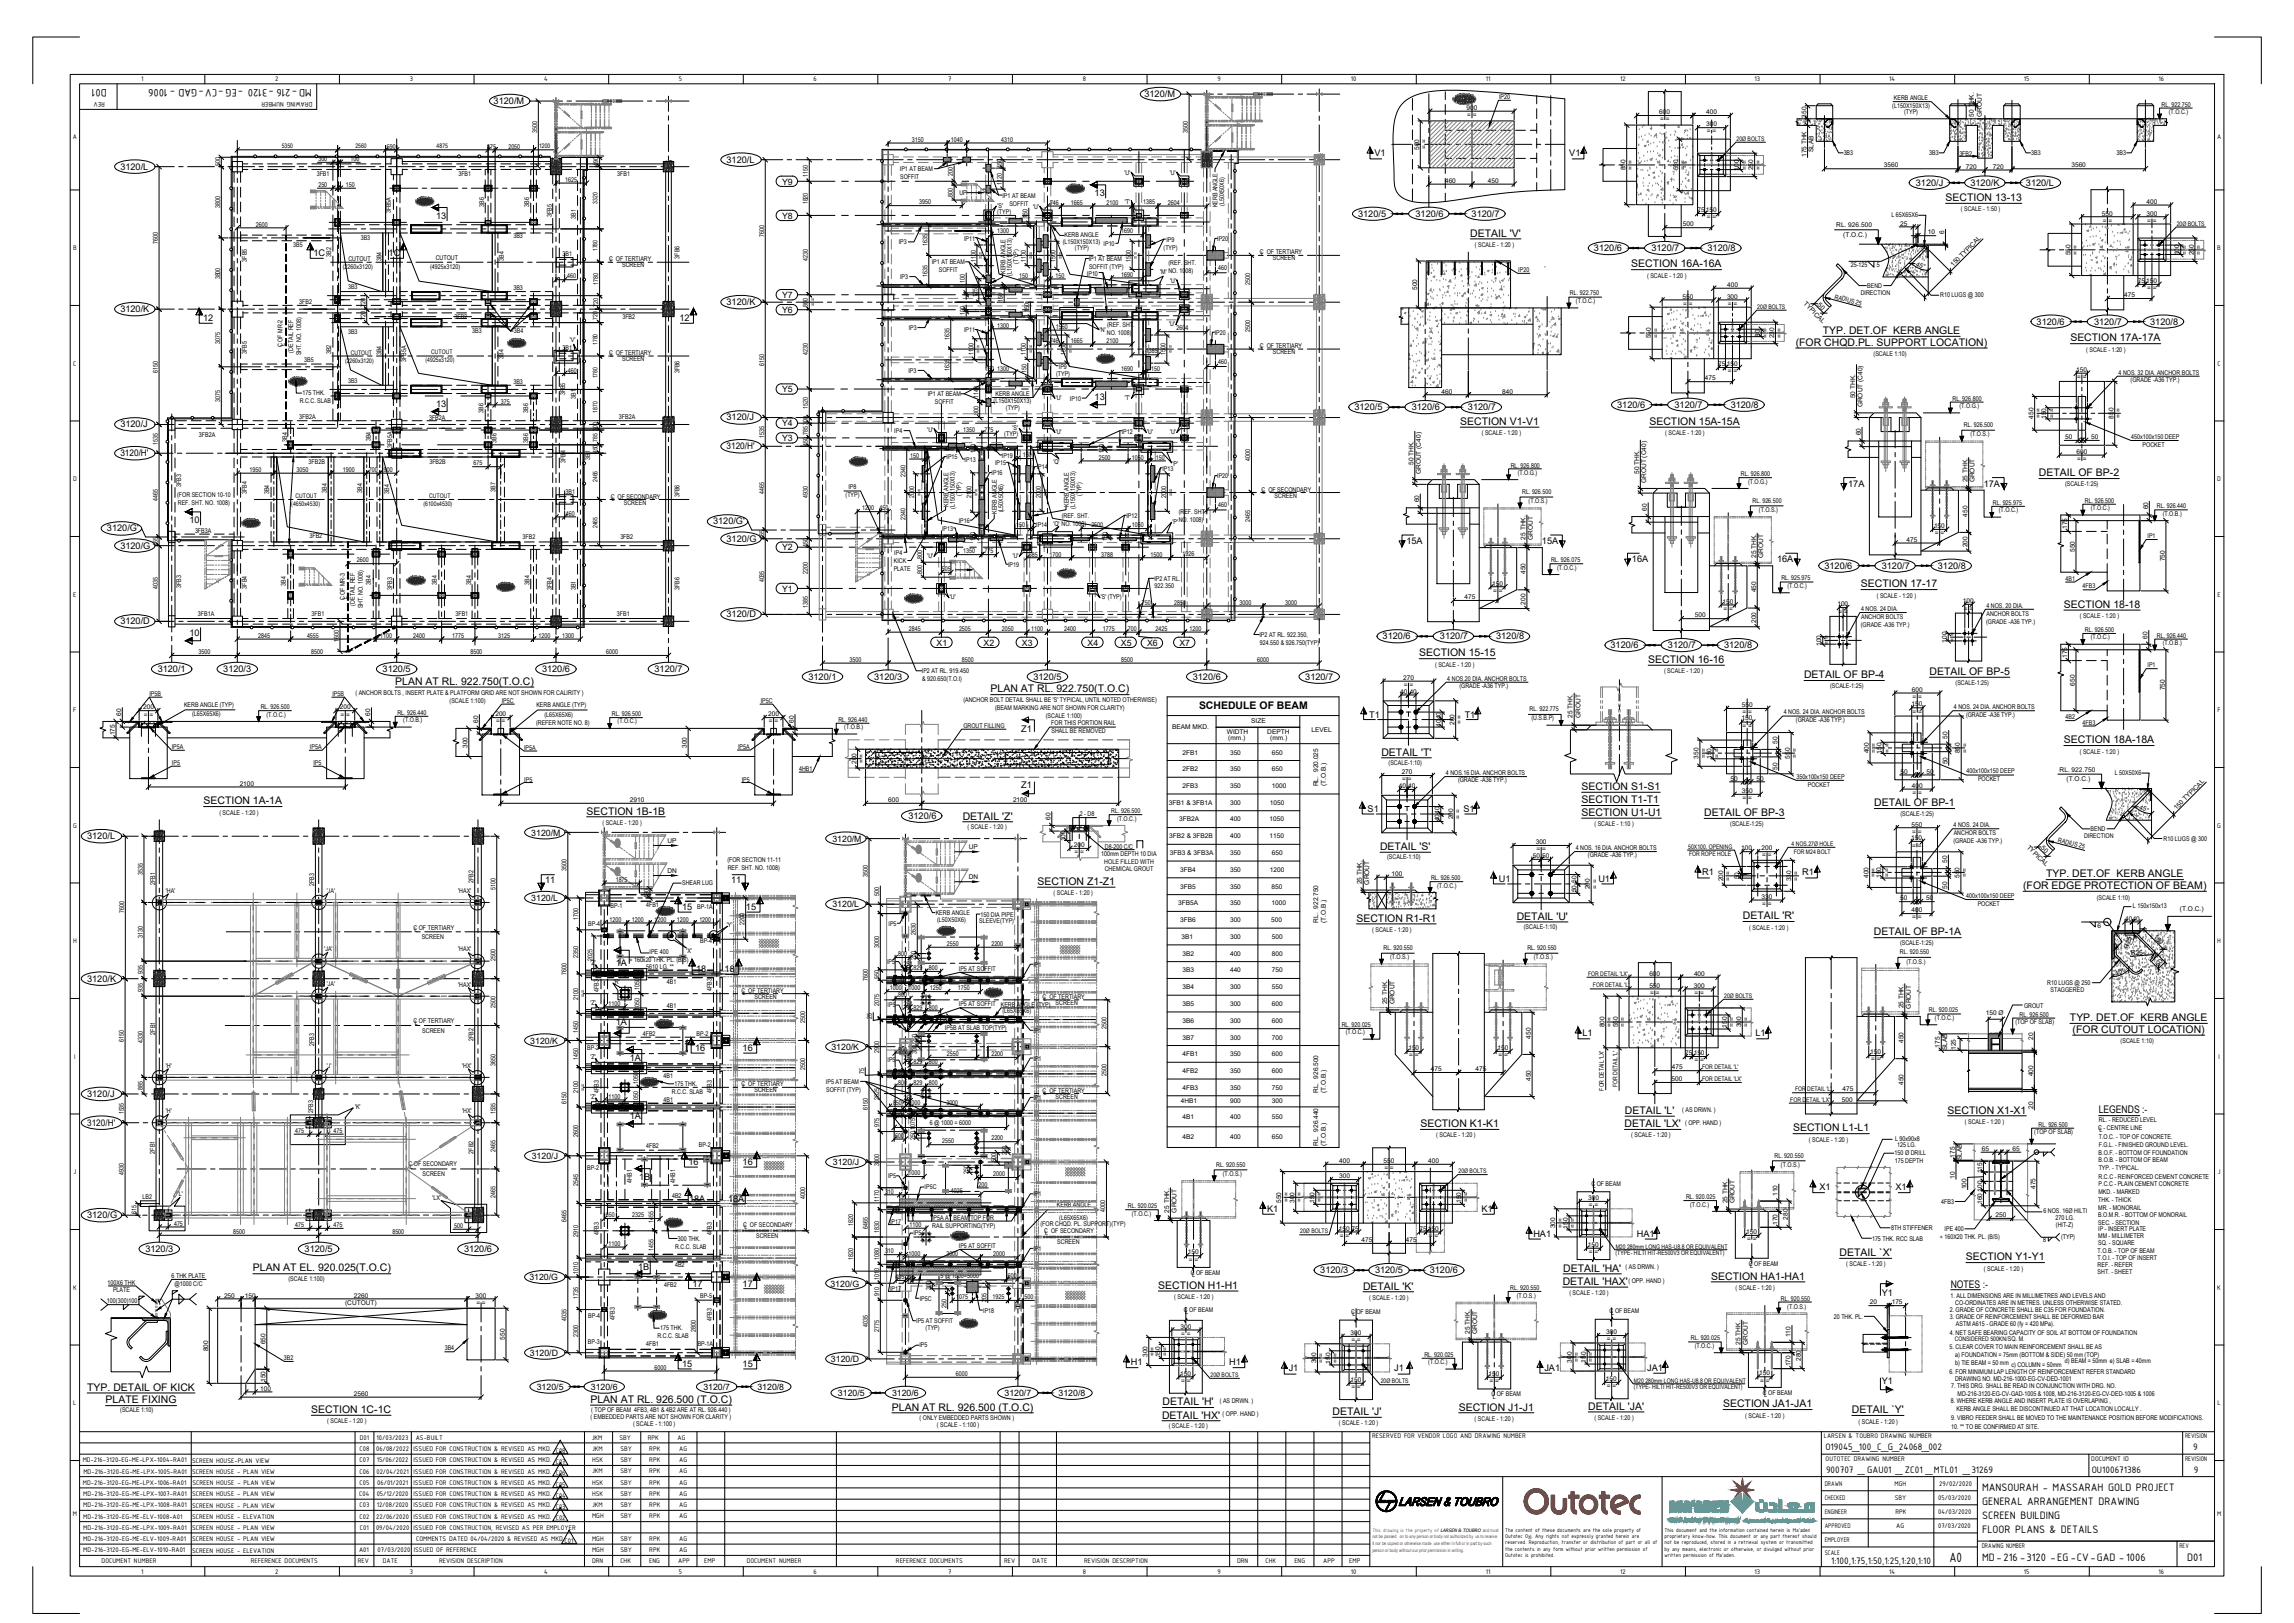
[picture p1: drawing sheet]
<svg xmlns="http://www.w3.org/2000/svg" width="1189mm" height="841mm" viewBox="0 0 1189 841" stroke-linecap="round" stroke-linejoin="round" font-family="sans-serif">
<defs><g id="words">
<text font-size="7.5" x="1010" y="809">A0</text>
<g font-size="6">
<text x="55" y="46" transform="rotate(180 55 46)">D01</text>
<text x="162" y="46" transform="rotate(180 162 46)">MD-216 -3120 -EG -CV-GAD - 1006</text>
<text x="1027" y="772">MANSOURAH - MASSARAH GOLD PROJECT</text>
<text x="1027" y="780">GENERAL ARRANGEMENT DRAWING</text>
<text x="1027" y="787">SCREEN BUILDING</text>
<text x="1027" y="794">FLOOR PLANS &amp; DETAILS</text>
<text x="1027" y="809">MD-216 -3120 -EG -CV-GAD -1006</text>
<text x="1134" y="809">D01</text>
</g>
<g font-size="5.4">
<text x="1008" y="104">SECTION 13-13</text>
<text x="762" y="123">DETAIL 'V'</text>
<text x="845" y="139">SECTION 16A-16A</text>
<text x="945" y="173">TYP. DET.OF KERB ANGLE</text>
<text x="931" y="179">(FOR CHQD.PL. SUPPORT LOCATION)</text>
<text x="1073" y="177">SECTION 17A-17A</text>
<text x="757" y="220">SECTION V1-V1</text>
<text x="855" y="220">SECTION 15A-15A</text>
<text x="1057" y="247">DETAIL OF BP-2</text>
<text x="964" y="304">SECTION 17-17</text>
<text x="1070" y="315">SECTION 18-18</text>
<text x="736" y="340">SECTION 15-15</text>
<text x="854" y="344">SECTION 16-16</text>
<text x="935" y="351">DETAIL OF BP-4</text>
<text x="1000" y="350">DETAIL OF BP-5</text>
<text x="205" y="355">PLAN AT RL. 922.750(T.O.C)</text>
<text x="513" y="359">PLAN AT RL. 922.750(T.O.C)</text>
<text x="621" y="367">SCHEDULE OF BEAM</text>
<text x="1070" y="385">SECTION 18A-18A</text>
<text x="716" y="391">DETAIL 'T'</text>
<text x="820" y="409">SECTION S1-S1</text>
<text x="105" y="417">SECTION 1A-1A</text>
<text x="820" y="416">SECTION T1-T1</text>
<text x="971" y="418">DETAIL OF BP-1</text>
<text x="304" y="422">SECTION 1B-1B</text>
<text x="499" y="425">DETAIL 'Z'</text>
<text x="820" y="423">SECTION U1-U1</text>
<text x="883" y="423">DETAIL OF BP-3</text>
<text x="715" y="440">DETAIL 'S'</text>
<text x="1060" y="455">TYP. DET.OF KERB ANGLE</text>
<text x="538" y="459">SECTION Z1-Z1</text>
<text x="1048" y="461">(FOR EDGE PROTECTION OF BEAM)</text>
<text x="703" y="478">SECTION R1-R1</text>
<text x="786" y="477">DETAIL 'U'</text>
<text x="903" y="476">DETAIL 'R'</text>
<text x="971" y="485">DETAIL OF BP-1A</text>
<text x="1073" y="529">TYP. DET.OF KERB ANGLE</text>
<text x="1074" y="535">(FOR CUTOUT LOCATION)</text>
<text x="842" y="577">DETAIL 'L'</text>
<text x="1009" y="577">SECTION X1-X1</text>
<text x="1088" y="577">LEGENDS :-</text>
<text x="736" y="584">SECTION K1-K1</text>
<text x="842" y="584">DETAIL 'LX'</text>
<text x="929" y="586">SECTION L1-L1</text>
<text x="953" y="651">DETAIL `X'</text>
<text x="1019" y="653">SECTION Y1-Y1</text>
<text x="131" y="659">PLAN AT EL. 920.025(T.O.C)</text>
<text x="810" y="659">DETAIL 'HA'</text>
<text x="810" y="666">DETAIL 'HAX'</text>
<text x="887" y="663">SECTION HA1-HA1</text>
<text x="600" y="668">SECTION H1-H1</text>
<text x="706" y="668">DETAIL 'K'</text>
<text x="1011" y="667">NOTES :-</text>
<text x="45" y="721">TYP. DETAIL OF KICK</text>
<text x="55" y="727">PLATE FIXING</text>
<text x="306" y="727">PLAN AT RL. 926.500 (T.O.C)</text>
<text x="462" y="731">PLAN AT RL. 926.500 (T.O.C)</text>
<text x="602" y="728">DETAIL 'H'</text>
<text x="756" y="731">SECTION J1-J1</text>
<text x="823" y="731">DETAIL 'JA'</text>
<text x="893" y="729">SECTION JA1-JA1</text>
<text x="161" y="732">SECTION 1C-1C</text>
<text x="602" y="735">DETAIL 'HX'</text>
<text x="691" y="733">DETAIL 'J'</text>
<text x="960" y="732">DETAIL `Y'</text>
</g>
<g font-size="5.3">
<text x="946" y="752">O19045_100_C_G_24068_002</text>
<text x="1137" y="751">9</text>
<text x="946" y="763">900707 _GAU01 _ZC01 _MTL01 _31269</text>
<text x="1084" y="763">OU100671386</text>
<text x="1137" y="763">9</text>
<text x="949" y="810">1:100,1:75,1:50,1:25,1:20,1:10</text>
</g>
<g font-size="4.8">
<text x="256" y="54">3120/M</text>
<text x="712" y="81">V1</text>
<text x="813" y="81">V1</text>
<text x="62" y="88">3120/L</text>
<text x="993" y="96">3120/J</text>
<text x="1021" y="96">3120/K</text>
<text x="1050" y="96">3120/L</text>
<text x="226" y="113">13</text>
<text x="704" y="112">3120/5</text>
<text x="734" y="112">3120/6</text>
<text x="763" y="112">3120/7</text>
<text x="826" y="130">3120/6</text>
<text x="856" y="130">3120/7</text>
<text x="885" y="130">3120/8</text>
<text x="162" y="133">1C</text>
<text x="201" y="133">1C</text>
<text x="62" y="162">3120/K</text>
<text x="105" y="166">12</text>
<text x="352" y="166">12</text>
<text x="1055" y="168">3120/6</text>
<text x="1085" y="168">3120/7</text>
<text x="1114" y="168">3120/8</text>
<text x="226" y="211">13</text>
<text x="702" y="213">3120/5</text>
<text x="732" y="213">3120/6</text>
<text x="761" y="213">3120/7</text>
<text x="838" y="211">3120/6</text>
<text x="868" y="211">3120/7</text>
<text x="897" y="211">3120/8</text>
<text x="62" y="221">3120/J</text>
<text x="62" y="236">3120/H'</text>
<text x="958" y="252">17A</text>
<text x="1028" y="252">17A</text>
<text x="55" y="275">3120/G'</text>
<text x="98" y="271">10</text>
<text x="729" y="282">15A</text>
<text x="799" y="282">15A</text>
<text x="62" y="284">3120/G</text>
<text x="846" y="291">16A</text>
<text x="921" y="291">16A</text>
<text x="945" y="295">3120/6</text>
<text x="975" y="295">3120/7</text>
<text x="1004" y="295">3120/8</text>
<text x="62" y="324">3120/D</text>
<text x="98" y="329">10</text>
<text x="717" y="331">3120/6</text>
<text x="746" y="331">3120/7</text>
<text x="775" y="331">3120/8</text>
<text x="835" y="336">3120/6</text>
<text x="864" y="336">3120/7</text>
<text x="894" y="336">3120/8</text>
<text x="82" y="348">3120/1</text>
<text x="116" y="348">3120/3</text>
<text x="198" y="348">3120/5</text>
<text x="281" y="348">3120/6</text>
<text x="339" y="348">3120/7</text>
<text x="759" y="372">T1</text>
<text x="710" y="372">T1</text>
<text x="529" y="379">Z1</text>
<text x="529" y="409">Z1</text>
<text x="471" y="424">3120/6</text>
<text x="709" y="421">S1</text>
<text x="758" y="421">S1</text>
<text x="882" y="454">R1</text>
<text x="934" y="454">R1</text>
<text x="777" y="457">U1</text>
<text x="828" y="457">U1</text>
<text x="820" y="537">L1</text>
<text x="910" y="537">L1</text>
<text x="943" y="616">X1</text>
<text x="982" y="616">X1</text>
<text x="657" y="628">K1</text>
<text x="768" y="628">K1</text>
<text x="795" y="641">HA1</text>
<text x="848" y="641">HA1</text>
<text x="684" y="660">3120/3</text>
<text x="713" y="660">3120/5</text>
<text x="741" y="660">3120/6</text>
<text x="975" y="671">Y1</text>
<text x="586" y="707">H1</text>
<text x="637" y="707">H1</text>
<text x="668" y="711">J1</text>
<text x="723" y="711">J1</text>
<text x="800" y="710">JA1</text>
<text x="854" y="710">JA1</text>
<text x="975" y="717">Y1</text>
</g>
<g font-size="4.7">
<text x="593" y="50">3120/M</text>
<text x="377" y="84">3120/L</text>
<text x="567" y="102">13</text>
<text x="377" y="158">3120/K</text>
<text x="567" y="207">13</text>
<text x="377" y="218">3120/J</text>
<text x="377" y="233">3120/H'</text>
<text x="370" y="272">3120/G'</text>
<text x="377" y="281">3120/G</text>
<text x="377" y="320">3120/D</text>
<text x="419" y="352">3120/1</text>
<text x="453" y="352">3120/3</text>
<text x="536" y="352">3120/5</text>
<text x="618" y="352">3120/6</text>
<text x="676" y="352">3120/7</text>
<text x="45" y="435">3120/L</text>
<text x="283" y="458">11</text>
<text x="379" y="458">11</text>
<text x="353" y="472">15</text>
<text x="387" y="472">15</text>
<text x="319" y="501">1A</text>
<text x="361" y="504">18</text>
<text x="376" y="504">18</text>
<text x="45" y="509">3120/K</text>
<text x="319" y="531">1A</text>
<text x="360" y="545">16</text>
<text x="385" y="545">16</text>
<text x="326" y="550">1A</text>
<text x="45" y="568">3120/J</text>
<text x="326" y="580">1A</text>
<text x="45" y="583">3120/H'</text>
<text x="357" y="604">16</text>
<text x="385" y="604">16</text>
<text x="331" y="612">1B</text>
<text x="357" y="623">18A</text>
<text x="377" y="623">18A</text>
<text x="45" y="631">3120/G</text>
<text x="75" y="649">3120/3</text>
<text x="158" y="649">3120/5</text>
<text x="240" y="649">3120/6</text>
<text x="331" y="658">1B</text>
<text x="359" y="667">17</text>
<text x="385" y="667">17</text>
<text x="353" y="708">15</text>
<text x="385" y="708">15</text>
</g>
<g font-size="4.5">
<text x="405" y="96">Y9</text>
<text x="405" y="113">Y8</text>
<text x="405" y="154">Y7</text>
<text x="405" y="162">Y6</text>
<text x="405" y="203">Y5</text>
<text x="405" y="221">Y4</text>
<text x="405" y="229">Y3</text>
<text x="405" y="285">Y2</text>
<text x="405" y="307">Y1</text>
<text x="485" y="335">X1</text>
<text x="510" y="335">X2</text>
<text x="530" y="335">X3</text>
<text x="564" y="335">X4</text>
<text x="581" y="335">X5</text>
<text x="594" y="335">X6</text>
<text x="611" y="335">X7</text>
<text x="275" y="433">3120/M</text>
<text x="431" y="436">3120/M</text>
<text x="275" y="467">3120/L</text>
<text x="431" y="470">3120/L</text>
<text x="275" y="541">3120/K</text>
<text x="431" y="544">3120/K</text>
<text x="276" y="601">3120/J</text>
<text x="432" y="604">3120/J</text>
<text x="274" y="663">3120/G</text>
<text x="430" y="667">3120/G</text>
<text x="275" y="703">3120/D</text>
<text x="431" y="706">3120/D</text>
<text x="278" y="720">3120/5</text>
<text x="306" y="720">3120/6</text>
<text x="365" y="720">3120/7</text>
<text x="393" y="720">3120/8</text>
<text x="434" y="723">3120/5</text>
<text x="462" y="723">3120/6</text>
<text x="521" y="723">3120/7</text>
<text x="549" y="723">3120/8</text>
</g>
<g font-size="3.8">
<text x="73" y="42">1</text>
<text x="143" y="42">2</text>
<text x="212" y="42">3</text>
<text x="282" y="42">4</text>
<text x="352" y="42">5</text>
<text x="422" y="42">6</text>
<text x="491" y="42">7</text>
<text x="561" y="42">8</text>
<text x="631" y="42">9</text>
<text x="700" y="42">10</text>
<text x="770" y="42">11</text>
<text x="840" y="42">12</text>
<text x="909" y="42">13</text>
<text x="979" y="42">14</text>
<text x="1049" y="42">15</text>
<text x="1119" y="42">16</text>
<text x="54" y="53" transform="rotate(180 54 53)">REV</text>
<text x="162" y="53" transform="rotate(180 162 53)">DRAWING NUMBER</text>
<text x="38" y="72">A</text>
<text x="1149" y="72">A</text>
<text x="38" y="130">B</text>
<text x="1149" y="130">B</text>
<text x="38" y="189">C</text>
<text x="1149" y="189">C</text>
<text x="38" y="249">D</text>
<text x="1149" y="249">D</text>
<text x="38" y="309">E</text>
<text x="1149" y="309">E</text>
<text x="38" y="369">F</text>
<text x="1149" y="369">F</text>
<text x="38" y="429">G</text>
<text x="1149" y="429">G</text>
<text x="38" y="489">H</text>
<text x="1149" y="489">H</text>
<text x="38" y="549">I</text>
<text x="1150" y="549">I</text>
<text x="38" y="608">J</text>
<text x="1149" y="608">J</text>
<text x="38" y="668">K</text>
<text x="1149" y="668">K</text>
<text x="38" y="728">L</text>
<text x="1149" y="728">L</text>
<text x="186" y="746">D01</text>
<text x="195" y="746">10/03/2023</text>
<text x="215" y="746">AS-BUILT</text>
<text x="307" y="746">JKM</text>
<text x="321" y="746">SBY</text>
<text x="336" y="746">RPK</text>
<text x="351" y="746">AG</text>
<text x="711" y="745">RESERVED FOR VENDOR LOGO AND DRAWING NUMBER</text>
<text x="945" y="745">LARSEN &amp; TOUBRO DRAWING NUMBER</text>
<text x="1132" y="745">REVISION</text>
<text x="186" y="752">C08</text>
<text x="195" y="752">06/08/2022</text>
<text x="214" y="752">ISSUED FOR CONSTRUCTION &amp; REVISED AS MKD. C08</text>
<text x="307" y="752">JKM</text>
<text x="321" y="752">SBY</text>
<text x="336" y="752">RPK</text>
<text x="352" y="752">AG</text>
<text x="43" y="758">MD-216-3120-EG-ME-LPX-1004-RA01</text>
<text x="100" y="758">SCREEN HOUSE-PLAN VIEW</text>
<text x="186" y="758">C07</text>
<text x="195" y="758">15/06/2022</text>
<text x="214" y="758">ISSUED FOR CONSTRUCTION &amp; REVISED AS MKD. C07</text>
<text x="307" y="758">HSK</text>
<text x="321" y="758">SBY</text>
<text x="336" y="758">RPK</text>
<text x="352" y="758">AG</text>
<text x="946" y="757">OUTOTEC DRAWING NUMBER</text>
<text x="1084" y="757">DOCUMENT ID</text>
<text x="1132" y="757">REVISION</text>
<text x="43" y="764">MD-216-3120-EG-ME-LPX-1005-RA01</text>
<text x="100" y="764">SCREEN HOUSE - PLAN VIEW</text>
<text x="186" y="764">C06</text>
<text x="195" y="764">02/04/2021</text>
<text x="214" y="764">ISSUED FOR CONSTRUCTION &amp; REVISED AS MKD. C06</text>
<text x="307" y="763">JKM</text>
<text x="321" y="763">SBY</text>
<text x="336" y="763">RPK</text>
<text x="352" y="763">AG</text>
<text x="43" y="769">MD-216-3120-EG-ME-LPX-1006-RA01</text>
<text x="100" y="770">SCREEN HOUSE - PLAN VIEW</text>
<text x="186" y="769">C05</text>
<text x="195" y="769">06/01/2021</text>
<text x="214" y="769">ISSUED FOR CONSTRUCTION &amp; REVISED AS MKD. C05</text>
<text x="307" y="769">HSK</text>
<text x="321" y="769">SBY</text>
<text x="336" y="769">RPK</text>
<text x="352" y="769">AG</text>
<text x="946" y="770">DRAWN</text>
<text x="982" y="770">MGH</text>
<text x="1005" y="770">29/02/2020</text>
<text x="43" y="775">MD-216-3120-EG-ME-LPX-1007-RA01</text>
<text x="100" y="775">SCREEN HOUSE - PLAN VIEW</text>
<text x="186" y="775">C04</text>
<text x="195" y="775">05/12/2020</text>
<text x="214" y="775">ISSUED FOR CONSTRUCTION &amp; REVISED AS MKD. C04</text>
<text x="307" y="775">HSK</text>
<text x="321" y="775">SBY</text>
<text x="336" y="775">RPK</text>
<text x="352" y="775">AG</text>
<text x="946" y="777">CHECKED</text>
<text x="982" y="777">SBY</text>
<text x="1004" y="777">05/03/2020</text>
<text x="38" y="786">M</text>
<text x="43" y="781">MD-216-3120-EG-ME-LPX-1008-RA01</text>
<text x="100" y="781">SCREEN HOUSE - PLAN VIEW</text>
<text x="186" y="781">C03</text>
<text x="195" y="781">12/08/2020</text>
<text x="214" y="781">ISSUED FOR CONSTRUCTION &amp; REVISED AS MKD. C03</text>
<text x="307" y="781">JKM</text>
<text x="321" y="781">SBY</text>
<text x="336" y="781">RPK</text>
<text x="352" y="781">AG</text>
<text x="946" y="785">ENGINEER</text>
<text x="982" y="785">RPK</text>
<text x="1004" y="784">04/03/2020</text>
<text x="1149" y="786">M</text>
<text x="43" y="787">MD-216-3120-EG-ME-ELV-1008-A01</text>
<text x="100" y="787">SCREEN HOUSE - ELEVATION</text>
<text x="186" y="787">C02</text>
<text x="195" y="787">22/06/2020</text>
<text x="214" y="787">ISSUED FOR CONSTRUCTION &amp; REVISED AS MKD. C02</text>
<text x="307" y="787">MGH</text>
<text x="321" y="787">SBY</text>
<text x="336" y="787">RPK</text>
<text x="352" y="787">AG</text>
<text x="946" y="792">APPROVED</text>
<text x="1004" y="792">07/03/2020</text>
<text x="43" y="793">MD-216-3120-EG-ME-LPX-1009-RA01</text>
<text x="100" y="793">SCREEN HOUSE - PLAN VIEW</text>
<text x="187" y="793">C01</text>
<text x="195" y="793">09/04/2020</text>
<text x="214" y="793">ISSUED FOR CONSTRUCTION, REVISED AS PER EMPLOYER</text>
<text x="983" y="792">AG</text>
<text x="43" y="799">MD-216-3120-EG-ME-ELV-1009-RA01</text>
<text x="100" y="799">SCREEN HOUSE - PLAN VIEW</text>
<text x="216" y="799">COMMENTS DATED 04/04/2020 &amp; REVISED AS MKD.C01</text>
<text x="307" y="798">MGH</text>
<text x="321" y="798">SBY</text>
<text x="336" y="798">RPK</text>
<text x="352" y="798">AG</text>
<text x="946" y="799">EMPLOYER</text>
<text x="1027" y="802">DRAWING NUMBER</text>
<text x="1129" y="802">REV</text>
<text x="43" y="804">MD-216-3120-EG-ME-ELV-1010-RA01</text>
<text x="100" y="805">SCREEN HOUSE - ELEVATION</text>
<text x="186" y="804">A01</text>
<text x="196" y="804">07/03/2020</text>
<text x="214" y="804">ISSUED OF REFERENCE</text>
<text x="307" y="804">MGH</text>
<text x="321" y="804">SBY</text>
<text x="336" y="804">RPK</text>
<text x="352" y="804">AG</text>
<text x="946" y="806">SCALE</text>
<text x="53" y="810">DOCUMENT NUMBER</text>
<text x="73" y="815">1</text>
<text x="130" y="810">REFERENCE DOCUMENTS</text>
<text x="143" y="815">2</text>
<text x="185" y="810">REV</text>
<text x="198" y="810">DATE</text>
<text x="212" y="815">3</text>
<text x="228" y="810">REVISION DESCRIPTION</text>
<text x="282" y="815">4</text>
<text x="307" y="810">DRN</text>
<text x="321" y="810">CHK</text>
<text x="336" y="810">ENG</text>
<text x="351" y="810">APP</text>
<text x="352" y="815">5</text>
<text x="365" y="810">EMP</text>
<text x="387" y="810">DOCUMENT NUMBER</text>
<text x="422" y="815">6</text>
<text x="464" y="810">REFERENCE DOCUMENTS</text>
<text x="491" y="815">7</text>
<text x="520" y="810">REV</text>
<text x="535" y="810">DATE</text>
<text x="561" y="815">8</text>
<text x="562" y="810">REVISION DESCRIPTION</text>
<text x="631" y="815">9</text>
<text x="641" y="810">DRN</text>
<text x="656" y="810">CHK</text>
<text x="671" y="810">ENG</text>
<text x="686" y="810">APP</text>
<text x="699" y="810">EMP</text>
<text x="700" y="815">10</text>
<text x="770" y="815">11</text>
<text x="840" y="815">12</text>
<text x="909" y="815">13</text>
<text x="979" y="815">14</text>
<text x="1049" y="815">15</text>
<text x="1119" y="815">16</text>
</g>
<g font-size="3.4">
<text x="777" y="51">IP20</text>
<text x="982" y="52">KERB ANGLE</text>
<text x="760" y="57">900</text>
<text x="860" y="59">600</text>
<text x="884" y="59">400</text>
<text x="981" y="56">(L150X150X13)</text>
<text x="987" y="59">(TYP)</text>
<text x="1120" y="55">RL. 922.750</text>
<text x="1124" y="59">(T.O.C.)</text>
<text x="760" y="61">= =</text>
<text x="860" y="63">= =</text>
<text x="884" y="65">300</text>
<text x="936" y="61" transform="rotate(-90 936 61)">350</text>
<text x="1023" y="60" transform="rotate(-90 1023 60)">50 THK.</text>
<text x="1027" y="60" transform="rotate(-90 1027 60)">GROUT</text>
<text x="278" y="69" transform="rotate(-90 278 69)">3500</text>
<text x="616" y="69" transform="rotate(-90 616 69)">3500</text>
<text x="885" y="69">= =</text>
<text x="200" y="77">590</text>
<text x="252" y="77">375</text>
<text x="263" y="77">2050</text>
<text x="472" y="73">3150</text>
<text x="493" y="73">1040</text>
<text x="519" y="73">4310</text>
<text x="735" y="78" transform="rotate(-90 735 78)">500</text>
<text x="739" y="77" transform="rotate(-90 739 77)">= =</text>
<text x="165" y="83">300</text>
<text x="182" y="83">100</text>
<text x="936" y="81" transform="rotate(-90 936 81)">175 THK</text>
<text x="940" y="79" transform="rotate(-90 940 79)">SLAB</text>
<text x="955" y="80">3B3</text>
<text x="1000" y="80">3B3</text>
<text x="1015" y="81">3FB2</text>
<text x="1053" y="80">3B3</text>
<text x="1097" y="80">3B3</text>
<text x="114" y="86" transform="rotate(-90 114 86)">500</text>
<text x="310" y="86" transform="rotate(-90 310 86)">490</text>
<text x="466" y="89">IP1 AT BEAM</text>
<text x="519" y="87" transform="rotate(-90 519 87)">450</text>
<text x="842" y="88" transform="rotate(-90 842 88)">850</text>
<text x="846" y="88" transform="rotate(-90 846 88)">= =</text>
<text x="870" y="88" transform="rotate(-90 870 88)">550</text>
<text x="873" y="88" transform="rotate(-90 873 88)">= =</text>
<text x="901" y="88" transform="rotate(-90 901 88)">100</text>
<text x="905" y="88" transform="rotate(-90 905 88)">= =</text>
<text x="909" y="88" transform="rotate(-90 909 88)">250</text>
<text x="912" y="88" transform="rotate(-90 912 88)">= =</text>
<text x="976" y="87">3560</text>
<text x="1019" y="87">720</text>
<text x="1033" y="87">720</text>
<text x="1074" y="87">3560</text>
<text x="164" y="91">3FB1</text>
<text x="238" y="91">3FB1</text>
<text x="293" y="94">1625</text>
<text x="320" y="91">3FB1</text>
<text x="419" y="92" transform="rotate(-90 419 92)">1150</text>
<text x="466" y="93">SOFFIT</text>
<text x="494" y="91" transform="rotate(-90 494 91)">200</text>
<text x="519" y="96" transform="rotate(-90 519 96)">1120</text>
<text x="583" y="91">'U'</text>
<text x="606" y="91">'U'</text>
<text x="749" y="95">460</text>
<text x="771" y="95">450</text>
<text x="165" y="97">250</text>
<text x="179" y="97">150</text>
<text x="497" y="101">UP</text>
<text x="114" y="108" transform="rotate(-90 114 108)">3800</text>
<text x="251" y="107" transform="rotate(-90 251 107)">3B6</text>
<text x="274" y="107" transform="rotate(-90 274 107)">3B6</text>
<text x="419" y="106" transform="rotate(-90 419 106)">1820</text>
<text x="476" y="106">3950</text>
<text x="494" y="102" transform="rotate(-90 494 102)">800</text>
<text x="517" y="108">'S'</text>
<text x="520" y="103">IP1 AT BEAM</text>
<text x="523" y="107">SOFFIT</text>
<text x="544" y="106">746</text>
<text x="555" y="106">1665</text>
<text x="573" y="106">2100</text>
<text x="583" y="106">'T'</text>
<text x="592" y="106">1385</text>
<text x="605" y="106">2604</text>
<text x="631" y="107" transform="rotate(-90 631 107)">KERB ANGLE</text>
<text x="634" y="107" transform="rotate(-90 634 107)">(L50X50X6)</text>
<text x="1112" y="106">400</text>
<text x="202" y="111" transform="rotate(-90 202 111)">3FB5A</text>
<text x="286" y="112" transform="rotate(-90 286 112)">3FB5</text>
<text x="299" y="113" transform="rotate(-90 299 113)">3B1</text>
<text x="517" y="111">(TYP)</text>
<text x="533" y="113" transform="rotate(-90 533 113)">150</text>
<text x="535" y="109">'U'</text>
<text x="880" y="110">75</text>
<text x="884" y="110">150</text>
<text x="885" y="114">= =</text>
<text x="980" y="112">L 65X65X6</text>
<text x="1016" y="110">( SCALE - 1:50 )</text>
<text x="1089" y="112">550</text>
<text x="1112" y="112">300</text>
<text x="133" y="117">2600</text>
<text x="872" y="117">500</text>
<text x="952" y="118">RL. 926.500</text>
<text x="985" y="117">25</text>
<text x="1090" y="115">= =</text>
<text x="1113" y="115">= =</text>
<text x="187" y="125">3B3</text>
<text x="266" y="123">3B3</text>
<text x="396" y="123" transform="rotate(-90 396 123)">7600</text>
<text x="500" y="125">IP11</text>
<text x="517" y="121">1300</text>
<text x="552" y="123">KERB ANGLE</text>
<text x="581" y="121">1690</text>
<text x="604" y="125">IP9</text>
<text x="631" y="125">IP20</text>
<text x="955" y="123">(T.O.C.)</text>
<text x="999" y="121">10</text>
<text x="1008" y="121" transform="rotate(-90 1008 121)">6</text>
<text x="82" y="126" transform="rotate(-90 82 126)">7600</text>
<text x="152" y="128">3B5</text>
<text x="466" y="127">IP3</text>
<text x="481" y="128" transform="rotate(-90 481 128)">1635</text>
<text x="551" y="126">(L150X150X13)</text>
<text x="557" y="129">(TYP)</text>
<text x="572" y="127">IP10</text>
<text x="603" y="129">(TYP)</text>
<text x="653" y="132">C OF TERTIARY</text>
<text x="764" y="128">( SCALE - 1:20 )</text>
<text x="1077" y="132" transform="rotate(-90 1077 132)">= =</text>
<text x="1133" y="132" transform="rotate(-90 1133 132)">= =</text>
<text x="1141" y="132" transform="rotate(-90 1141 132)">= =</text>
<text x="128" y="136" transform="rotate(-90 128 136)">3FB5</text>
<text x="172" y="133" transform="rotate(-90 172 133)">3B2</text>
<text x="181" y="135">CUTOUT</text>
<text x="198" y="135" transform="rotate(-90 198 135)">3B4</text>
<text x="226" y="135">CUTOUT</text>
<text x="261" y="135" transform="rotate(-90 261 135)">3B4</text>
<text x="292" y="133">3B1</text>
<text x="316" y="135">C OF TERTIARY</text>
<text x="352" y="134" transform="rotate(-90 352 134)">3FB6</text>
<text x="419" y="135" transform="rotate(-90 419 135)">4230</text>
<text x="483" y="137">IP1 AT BEAM</text>
<text x="506" y="136" transform="rotate(-90 506 136)">1100</text>
<text x="509" y="134" transform="rotate(-90 509 134)">= =</text>
<text x="528" y="137" transform="rotate(-90 528 137)">(TYP)</text>
<text x="532" y="136" transform="rotate(-90 532 136)">1100</text>
<text x="535" y="134" transform="rotate(-90 535 134)">= =</text>
<text x="547" y="136" transform="rotate(-90 547 136)">1500</text>
<text x="551" y="134" transform="rotate(-90 551 134)">= =</text>
<text x="564" y="135">IP1 AT BEAM</text>
<text x="586" y="136" transform="rotate(-90 586 136)">1500</text>
<text x="590" y="134" transform="rotate(-90 590 134)">= =</text>
<text x="606" y="137">(REF. SHT.</text>
<text x="660" y="135">SCREEN</text>
<text x="993" y="138" transform="rotate(23 993 138)">45°</text>
<text x="1073" y="132" transform="rotate(-90 1073 132)">550</text>
<text x="1129" y="132" transform="rotate(-90 1129 132)">100</text>
<text x="1137" y="132" transform="rotate(-90 1137 132)">250</text>
<text x="178" y="139">(2260x3120)</text>
<text x="223" y="139">(4925x3120)</text>
<text x="322" y="139">SCREEN</text>
<text x="481" y="143" transform="rotate(-90 481 143)">1635</text>
<text x="487" y="141">SOFFIT</text>
<text x="521" y="142" transform="rotate(-90 521 142)">KERB ANGLE</text>
<text x="524" y="143" transform="rotate(-90 524 143)">(L150X150X13)</text>
<text x="528" y="144">150</text>
<text x="547" y="144">150</text>
<text x="563" y="143">IP10</text>
<text x="564" y="139">SOFFIT (TYP)</text>
<text x="581" y="143">1690</text>
<text x="601" y="142">'M' NO. 1008)</text>
<text x="631" y="140">460</text>
<text x="787" y="141">IP20</text>
<text x="854" y="144">( SCALE - 1:20 )</text>
<text x="959" y="138">25-125</text>
<text x="973" y="138">5</text>
<text x="1012" y="138" transform="rotate(-45 1012 138)">150 TYPICAL</text>
<text x="114" y="145" transform="rotate(-90 114 145)">3800</text>
<text x="180" y="150">3B3</text>
<text x="294" y="144">460</text>
<text x="310" y="148" transform="rotate(-90 310 148)">1780</text>
<text x="466" y="145">IP3</text>
<text x="500" y="147" transform="rotate(-90 500 147)">100</text>
<text x="606" y="147">'U'</text>
<text x="648" y="148" transform="rotate(-90 648 148)">2500</text>
<text x="895" y="149">400</text>
<text x="968" y="149">BEND</text>
<text x="1108" y="147">75</text>
<text x="1112" y="147">150</text>
<text x="266" y="150">3B3</text>
<text x="507" y="154" transform="rotate(-90 507 154)">1250</text>
<text x="734" y="150" transform="rotate(-90 734 150)">500</text>
<text x="814" y="153">RL. 922.750</text>
<text x="872" y="155">550</text>
<text x="895" y="155">300</text>
<text x="951" y="155" transform="rotate(15 951 155)">RADIUS 25</text>
<text x="964" y="153">DIRECTION</text>
<text x="1006" y="154">R10 LUGS @ 300</text>
<text x="1101" y="154">475</text>
<text x="1113" y="150">= =</text>
<text x="155" y="157">3FB2</text>
<text x="189" y="159" transform="rotate(-90 189 159)">720</text>
<text x="310" y="159" transform="rotate(-90 310 159)">720</text>
<text x="419" y="159" transform="rotate(-90 419 159)">800</text>
<text x="422" y="159" transform="rotate(-90 422 159)">= =</text>
<text x="520" y="156" transform="rotate(-90 520 156)">150</text>
<text x="533" y="162" transform="rotate(-90 533 162)">150</text>
<text x="817" y="157">(T.O.C.)</text>
<text x="872" y="158">= =</text>
<text x="895" y="158">= =</text>
<text x="934" y="158" transform="rotate(45 934 158)">TYPICAL</text>
<text x="942" y="158" transform="rotate(45 942 158)">50</text>
<text x="189" y="166" transform="rotate(-90 189 166)">720</text>
<text x="236" y="165">3FB2</text>
<text x="323" y="165">3FB2</text>
<text x="500" y="163" transform="rotate(-90 500 163)">100</text>
<text x="180" y="173">3B3</text>
<text x="245" y="173">3B3</text>
<text x="266" y="173">3B4</text>
<text x="471" y="171">IP3</text>
<text x="500" y="172">IP11</text>
<text x="517" y="170">1300</text>
<text x="547" y="170">1560</text>
<text x="570" y="172">'N'</text>
<text x="574" y="173">NO. 1008)</text>
<text x="574" y="169">(REF. SHT.</text>
<text x="606" y="169">'U'</text>
<text x="610" y="171">2604</text>
<text x="630" y="174">IP20</text>
<text x="648" y="172" transform="rotate(-90 648 172)">2500</text>
<text x="114" y="178" transform="rotate(-90 114 178)">3075</text>
<text x="146" y="180" transform="rotate(-90 146 180)">C OF MR-2</text>
<text x="148" y="179" transform="rotate(-90 148 179)">L</text>
<text x="295" y="177">'V'</text>
<text x="492" y="176" transform="rotate(-90 492 176)">1635</text>
<text x="544" y="178">746</text>
<text x="555" y="178">1665</text>
<text x="573" y="178">2100</text>
<text x="856" y="175" transform="rotate(-90 856 175)">550</text>
<text x="859" y="175" transform="rotate(-90 859 175)">= =</text>
<text x="912" y="174" transform="rotate(-90 912 174)">80</text>
<text x="916" y="175" transform="rotate(-90 916 175)">= =</text>
<text x="919" y="175" transform="rotate(-90 919 175)">230</text>
<text x="923" y="175" transform="rotate(-90 923 175)">= =</text>
<text x="128" y="184" transform="rotate(-90 128 184)">3FB5</text>
<text x="152" y="183" transform="rotate(-90 152 183)">(DETAIL REF</text>
<text x="156" y="184" transform="rotate(-90 156 184)">SHT. NO. 1008)</text>
<text x="172" y="184" transform="rotate(-90 172 184)">3B2</text>
<text x="198" y="184" transform="rotate(-90 198 184)">3B4</text>
<text x="292" y="181">3B1</text>
<text x="316" y="184">C OF TERTIARY</text>
<text x="419" y="184" transform="rotate(-90 419 184)">4230</text>
<text x="504" y="184" transform="rotate(-90 504 184)">1100</text>
<text x="508" y="183" transform="rotate(-90 508 183)">= =</text>
<text x="532" y="184" transform="rotate(-90 532 184)">1100</text>
<text x="535" y="183" transform="rotate(-90 535 183)">= =</text>
<text x="552" y="184" transform="rotate(-90 552 184)">1500</text>
<text x="556" y="183" transform="rotate(-90 556 183)">= =</text>
<text x="594" y="183">1385</text>
<text x="604" y="184" transform="rotate(-90 604 184)">1500</text>
<text x="608" y="183" transform="rotate(-90 608 183)">= =</text>
<text x="653" y="180">C OF TERTIARY</text>
<text x="660" y="184">SCREEN</text>
<text x="971" y="185">(SCALE 1:10)</text>
<text x="1081" y="182">( SCALE - 1:20 )</text>
<text x="158" y="188">3B5</text>
<text x="210" y="188" transform="rotate(-90 210 188)">3FB5A</text>
<text x="261" y="186" transform="rotate(-90 261 186)">3B4</text>
<text x="322" y="187">SCREEN</text>
<text x="396" y="190" transform="rotate(-90 396 190)">6150</text>
<text x="549" y="191">IP9</text>
<text x="631" y="189">460</text>
<text x="890" y="190">75</text>
<text x="895" y="190">150</text>
<text x="82" y="193" transform="rotate(-90 82 193)">6150</text>
<text x="294" y="193">460</text>
<text x="352" y="194" transform="rotate(-90 352 194)">3FB6</text>
<text x="471" y="193">IP3</text>
<text x="492" y="192" transform="rotate(-90 492 192)">1635</text>
<text x="511" y="192">150</text>
<text x="517" y="192">1300</text>
<text x="532" y="193" transform="rotate(-90 532 193)">150</text>
<text x="547" y="195">(TYP)</text>
<text x="581" y="192">1690</text>
<text x="597" y="192">150</text>
<text x="884" y="197">475</text>
<text x="895" y="194">= =</text>
<text x="1076" y="193">150</text>
<text x="1076" y="197">= =</text>
<text x="1098" y="194">4 NOS. 32 DIA. ANCHOR BOLTS</text>
<text x="1104" y="198">(GRADE -A36 TYP.)</text>
<text x="180" y="198">3B3</text>
<text x="266" y="199">3B3</text>
<text x="747" y="204">460</text>
<text x="779" y="204">840</text>
<text x="114" y="208" transform="rotate(-90 114 208)">3075</text>
<text x="155" y="209">R.C.C. SLAB</text>
<text x="157" y="205">175 THK.</text>
<text x="260" y="209">375</text>
<text x="293" y="205" transform="rotate(-90 293 205)">3FB5</text>
<text x="298" y="207" transform="rotate(-90 298 207)">3B1</text>
<text x="481" y="205">IP1 AT BEAM</text>
<text x="484" y="209">SOFFIT</text>
<text x="507" y="206" transform="rotate(-90 507 206)">1140</text>
<text x="515" y="209">(L150X150X13)</text>
<text x="516" y="205">KERB ANGLE</text>
<text x="547" y="207">'U'</text>
<text x="554" y="208">IP10</text>
<text x="583" y="207">'T'</text>
<text x="961" y="206" transform="rotate(-90 961 206)">50 THK.</text>
<text x="1012" y="208">RL. 926.800</text>
<text x="251" y="214" transform="rotate(-90 251 214)">3B6</text>
<text x="274" y="214" transform="rotate(-90 274 214)">3B6</text>
<text x="419" y="212" transform="rotate(-90 419 212)">1520</text>
<text x="507" y="215" transform="rotate(-90 507 215)">800</text>
<text x="521" y="212">(TYP)</text>
<text x="965" y="211" transform="rotate(-90 965 211)">GROUT (C40)</text>
<text x="1016" y="211">(T.O.G.)</text>
<text x="155" y="217">3FB2A</text>
<text x="222" y="218">3FB2A</text>
<text x="321" y="217">3FB2A</text>
<text x="419" y="220" transform="rotate(-90 419 220)">300</text>
<text x="1018" y="221">RL. 926.500</text>
<text x="1054" y="217" transform="rotate(-90 1054 217)">450</text>
<text x="1057" y="217" transform="rotate(-90 1057 217)">= =</text>
<text x="1060" y="217" transform="rotate(-90 1060 217)">150</text>
<text x="1064" y="217" transform="rotate(-90 1064 217)">= =</text>
<text x="1095" y="217" transform="rotate(-90 1095 217)">850</text>
<text x="1099" y="217" transform="rotate(-90 1099 217)">= =</text>
<text x="103" y="226">3FB2A</text>
<text x="396" y="227" transform="rotate(-90 396 227)">1535</text>
<text x="419" y="225" transform="rotate(-90 419 225)">785</text>
<text x="463" y="224">IP4</text>
<text x="481" y="224">'U'</text>
<text x="499" y="224">1350</text>
<text x="510" y="224">775</text>
<text x="520" y="226">(TYP)</text>
<text x="525" y="223">'S'</text>
<text x="547" y="225">'U'</text>
<text x="581" y="225">IP12</text>
<text x="595" y="225">'U'</text>
<text x="606" y="225">'U'</text>
<text x="768" y="226">( SCALE - 1:20 )</text>
<text x="863" y="226">( SCALE - 1:20 )</text>
<text x="964" y="226" transform="rotate(-90 964 226)">60</text>
<text x="1021" y="226">(T.O.S.)</text>
<text x="1070" y="228">50</text>
<text x="1084" y="228">50</text>
<text x="1104" y="227">450x100x150 DEEP</text>
<text x="82" y="231" transform="rotate(-90 82 231)">1535</text>
<text x="149" y="229" transform="rotate(-90 149 229)">3B4</text>
<text x="192" y="229" transform="rotate(-90 192 229)">3B4</text>
<text x="203" y="232" transform="rotate(-90 203 232)">3FB5A</text>
<text x="257" y="229" transform="rotate(-90 257 229)">3B6</text>
<text x="274" y="229" transform="rotate(-90 274 229)">3B6</text>
<text x="419" y="231" transform="rotate(-90 419 231)">450</text>
<text x="1110" y="231">POCKET</text>
<text x="293" y="240" transform="rotate(-90 293 240)">3FB4</text>
<text x="306" y="238" transform="rotate(-90 306 238)">3B1</text>
<text x="472" y="237">150</text>
<text x="491" y="238">IP15</text>
<text x="500" y="239">IP13</text>
<text x="506" y="235" transform="rotate(-90 506 235)">150</text>
<text x="519" y="237">IP19</text>
<text x="530" y="237">150</text>
<text x="569" y="238">2500</text>
<text x="572" y="235" transform="rotate(-90 572 235)">150</text>
<text x="587" y="238">1050</text>
<text x="599" y="238">150</text>
<text x="648" y="239" transform="rotate(-90 648 239)">4000</text>
<text x="1076" y="235">600</text>
<text x="1076" y="239">= =</text>
<text x="129" y="245">1950</text>
<text x="154" y="245">3050</text>
<text x="160" y="241">3FB2B</text>
<text x="178" y="245">1900</text>
<text x="191" y="245">700</text>
<text x="199" y="245">900</text>
<text x="223" y="241">3FB2B</text>
<text x="245" y="241">675</text>
<text x="516" y="241">IP15</text>
<text x="537" y="243">IP14</text>
<text x="546" y="240">'Q'</text>
<text x="602" y="244">IP13</text>
<text x="608" y="241">'P'</text>
<text x="733" y="241" transform="rotate(-90 733 241)">50 THK.</text>
<text x="736" y="246" transform="rotate(-90 736 246)">GROUT (C40)</text>
<text x="783" y="242">RL. 926.800</text>
<text x="787" y="246">(T.O.G.)</text>
<text x="849" y="246" transform="rotate(-90 849 246)">50 THK.</text>
<text x="469" y="247" transform="rotate(-90 469 247)">2340</text>
<text x="514" y="246">IP16</text>
<text x="631" y="248">IP20</text>
<text x="853" y="250" transform="rotate(-90 853 250)">GROUT (C40)</text>
<text x="902" y="247">RL. 926.800</text>
<text x="906" y="251">(T.O.G.)</text>
<text x="1020" y="250" transform="rotate(-90 1020 250)">25 THK.</text>
<text x="1023" y="250" transform="rotate(-90 1023 250)">GROUT</text>
<text x="1070" y="252">(SCALE-1:25)</text>
<text x="92" y="258">(FOR SECTION 10-10</text>
<text x="94" y="252" transform="rotate(-90 94 252)">3FB3</text>
<text x="128" y="256" transform="rotate(-90 128 256)">3FB4</text>
<text x="139" y="256" transform="rotate(-90 139 256)">3B4</text>
<text x="169" y="255" transform="rotate(-90 169 255)">3B4</text>
<text x="188" y="255" transform="rotate(-90 188 255)">3B4</text>
<text x="202" y="256" transform="rotate(-90 202 256)">3B4</text>
<text x="257" y="255" transform="rotate(-90 257 255)">3B7</text>
<text x="293" y="256">3B1</text>
<text x="352" y="258" transform="rotate(-90 352 258)">3FB6</text>
<text x="396" y="256" transform="rotate(-90 396 256)">4465</text>
<text x="438" y="258">(TYP)</text>
<text x="440" y="254">IP8</text>
<text x="477" y="257" transform="rotate(-90 477 257)">= =</text>
<text x="498" y="257" transform="rotate(-90 498 257)">(TYP)</text>
<text x="507" y="257" transform="rotate(-90 507 257)">= =</text>
<text x="543" y="257" transform="rotate(-90 543 257)">= =</text>
<text x="561" y="257" transform="rotate(-90 561 257)">(TYP)</text>
<text x="608" y="257" transform="rotate(-90 608 257)">= =</text>
<text x="654" y="255">C OF SECONDARY</text>
<text x="661" y="258">SCREEN</text>
<text x="789" y="256">RL. 926.500</text>
<text x="82" y="260" transform="rotate(-90 82 260)">4465</text>
<text x="92" y="262">REF. SHT. NO. 1008)</text>
<text x="316" y="258">C OF SECONDARY</text>
<text x="323" y="262">SCREEN</text>
<text x="419" y="258" transform="rotate(-90 419 258)">4930</text>
<text x="474" y="258" transform="rotate(-90 474 258)">2000</text>
<text x="492" y="263" transform="rotate(-90 492 263)">KERB ANGLE</text>
<text x="495" y="264" transform="rotate(-90 495 264)">(L150X150X13)</text>
<text x="503" y="258" transform="rotate(-90 503 258)">2100</text>
<text x="539" y="258" transform="rotate(-90 539 258)">2000</text>
<text x="554" y="263" transform="rotate(-90 554 263)">KERB ANGLE</text>
<text x="557" y="264" transform="rotate(-90 557 264)">(L150X150X13)</text>
<text x="604" y="258" transform="rotate(-90 604 258)">2000</text>
<text x="631" y="263">460</text>
<text x="735" y="260" transform="rotate(-90 735 260)">60</text>
<text x="792" y="261">(T.O.S.)</text>
<text x="908" y="261">RL. 926.500</text>
<text x="1033" y="262">RL. 925.975</text>
<text x="1080" y="261">RL. 926.500</text>
<text x="1113" y="264" transform="rotate(-90 1113 264)">60</text>
<text x="1118" y="263">RL. 926.440</text>
<text x="293" y="267">460</text>
<text x="447" y="264">1200</text>
<text x="456" y="264">450</text>
<text x="469" y="270" transform="rotate(-90 469 270)">2340</text>
<text x="517" y="266" transform="rotate(-90 517 266)">KERB ANGLE</text>
<text x="520" y="266" transform="rotate(-90 520 266)">(L50X50X6)</text>
<text x="550" y="268">(REF. SHT.</text>
<text x="584" y="268">IP12</text>
<text x="611" y="267">(REF. SHT.</text>
<text x="854" y="265" transform="rotate(-90 854 265)">60</text>
<text x="912" y="265">(T.O.S.)</text>
<text x="1020" y="268" transform="rotate(-90 1020 268)">450</text>
<text x="1036" y="266">(T.O.C.)</text>
<text x="1083" y="264">(T.O.C.)</text>
<text x="1121" y="267">(T.O.B.)</text>
<text x="488" y="275">IP13</text>
<text x="497" y="271">IP16</text>
<text x="527" y="273">150</text>
<text x="537" y="273">IP14</text>
<text x="546" y="272">'Q' NO. 1008)</text>
<text x="566" y="273">2500</text>
<text x="587" y="273">1050</text>
<text x="608" y="272">'P'</text>
<text x="611" y="271">NO. 1008)</text>
<text x="648" y="270" transform="rotate(-90 648 270)">2465</text>
<text x="1002" y="274">150</text>
<text x="1071" y="274" transform="rotate(-90 1071 274)">175</text>
<text x="101" y="276">3FB3A</text>
<text x="160" y="279">3FB2</text>
<text x="271" y="279">3FB2</text>
<text x="321" y="279">3FB2</text>
<text x="396" y="279" transform="rotate(-90 396 279)">465</text>
<text x="505" y="280" transform="rotate(-90 505 280)">150</text>
<text x="574" y="280" transform="rotate(-90 574 280)">150</text>
<text x="791" y="280" transform="rotate(-90 791 280)">25 THK.</text>
<text x="794" y="280" transform="rotate(-90 794 280)">GROUT</text>
<text x="988" y="281">475</text>
<text x="1003" y="277">= =</text>
<text x="1113" y="279">IP1</text>
<text x="82" y="283" transform="rotate(-90 82 283)">465</text>
<text x="419" y="284" transform="rotate(-90 419 284)">450</text>
<text x="463" y="287">IP4</text>
<text x="499" y="287">1350</text>
<text x="510" y="287">775</text>
<text x="1020" y="284" transform="rotate(-90 1020 284)">200</text>
<text x="1075" y="286" transform="rotate(-90 1075 286)">550</text>
<text x="185" y="291">2600</text>
<text x="463" y="292">KICK</text>
<text x="478" y="290" transform="rotate(-90 478 290)">800</text>
<text x="481" y="289">'U'</text>
<text x="522" y="294">IP19</text>
<text x="525" y="289">'U'</text>
<text x="533" y="288">685</text>
<text x="544" y="288">1700</text>
<text x="571" y="288">3788</text>
<text x="596" y="288">1500</text>
<text x="613" y="288">1926</text>
<text x="804" y="291">RL. 926.075</text>
<text x="910" y="289" transform="rotate(-90 910 289)">25 THK.</text>
<text x="914" y="289" transform="rotate(-90 914 289)">GROUT</text>
<text x="1122" y="291" transform="rotate(-90 1122 291)">750</text>
<text x="419" y="297" transform="rotate(-90 419 297)">2200</text>
<text x="463" y="296">PLATE</text>
<text x="478" y="298" transform="rotate(-90 478 298)">800</text>
<text x="488" y="296">505</text>
<text x="791" y="297" transform="rotate(-90 791 297)">450</text>
<text x="807" y="295">(T.O.C.)</text>
<text x="82" y="305" transform="rotate(-90 82 305)">4035</text>
<text x="94" y="305" transform="rotate(-90 94 305)">3FB3</text>
<text x="128" y="305" transform="rotate(-90 128 305)">3FB4</text>
<text x="148" y="304" transform="rotate(-90 148 304)">3B4</text>
<text x="192" y="303" transform="rotate(-90 192 303)">3B4</text>
<text x="203" y="306" transform="rotate(-90 203 306)">3FB3</text>
<text x="226" y="303" transform="rotate(-90 226 303)">3B4</text>
<text x="244" y="303" transform="rotate(-90 244 303)">3B4</text>
<text x="274" y="303" transform="rotate(-90 274 303)">3B4</text>
<text x="286" y="306" transform="rotate(-90 286 306)">3FB4</text>
<text x="299" y="306" transform="rotate(-90 299 306)">3B1</text>
<text x="352" y="306" transform="rotate(-90 352 306)">3FB6</text>
<text x="396" y="302" transform="rotate(-90 396 302)">4035</text>
<text x="598" y="301">IP2 AT RL.</text>
<text x="598" y="305">922.350</text>
<text x="773" y="303">150</text>
<text x="923" y="301">RL. 925.975</text>
<text x="926" y="305">(T.O.C.)</text>
<text x="1070" y="301">4B1</text>
<text x="1079" y="305">4FB3</text>
<text x="179" y="311" transform="rotate(-90 179 311)">C OF MR-3</text>
<text x="180" y="311" transform="rotate(-90 180 311)">L</text>
<text x="492" y="310">'U'</text>
<text x="570" y="310">'S' (TYP)</text>
<text x="759" y="311">475</text>
<text x="774" y="307">= =</text>
<text x="910" y="307" transform="rotate(-90 910 307)">450</text>
<text x="973" y="310">( SCALE - 1:20 )</text>
<text x="184" y="314" transform="rotate(-90 184 314)">(DETAIL REF</text>
<text x="188" y="315" transform="rotate(-90 188 315)">SHT. NO. 1008)</text>
<text x="419" y="315" transform="rotate(-90 419 315)">1385</text>
<text x="592" y="313">750</text>
<text x="609" y="313">2850</text>
<text x="642" y="313">3000</text>
<text x="666" y="313">3000</text>
<text x="791" y="313" transform="rotate(-90 791 313)">200</text>
<text x="893" y="313">150</text>
<text x="893" y="317">= =</text>
<text x="952" y="314">100</text>
<text x="964" y="317">4 NOS. 24 DIA.</text>
<text x="1017" y="312">100</text>
<text x="1018" y="316">= =</text>
<text x="1029" y="315">4 NOS. 20 DIA.</text>
<text x="103" y="319">3FB1A</text>
<text x="162" y="319">3FB1</text>
<text x="236" y="319">3FB1</text>
<text x="320" y="319">3FB1</text>
<text x="878" y="320">500</text>
<text x="910" y="323" transform="rotate(-90 910 323)">200</text>
<text x="953" y="318">= =</text>
<text x="965" y="321">ANCHOR BOLTS</text>
<text x="1029" y="323">(GRADE -A36 TYP.)</text>
<text x="1030" y="319">ANCHOR BOLTS</text>
<text x="1078" y="320">( SCALE - 1:20 )</text>
<text x="471" y="327">2845</text>
<text x="497" y="327">2505</text>
<text x="519" y="327">2050</text>
<text x="534" y="327">1100</text>
<text x="551" y="327">2400</text>
<text x="572" y="327">1775</text>
<text x="585" y="327">700</text>
<text x="599" y="327">2425</text>
<text x="616" y="327">1200</text>
<text x="653" y="330">IP2 AT RL. 922.350,</text>
<text x="964" y="325">(GRADE -A36 TYP.)</text>
<text x="1080" y="328">RL. 926.500</text>
<text x="134" y="331">2845</text>
<text x="159" y="331">4555</text>
<text x="176" y="333" transform="rotate(-90 176 333)">1600</text>
<text x="197" y="331">1100</text>
<text x="214" y="331">2400</text>
<text x="234" y="331">1775</text>
<text x="258" y="331">3125</text>
<text x="279" y="331">1200</text>
<text x="291" y="331">1300</text>
<text x="653" y="334">924.550 &amp; 926.750(TYP)</text>
<text x="944" y="335" transform="rotate(-90 944 335)">100</text>
<text x="948" y="334" transform="rotate(-90 948 334)">= =</text>
<text x="1009" y="333" transform="rotate(-90 1009 333)">100</text>
<text x="1013" y="333" transform="rotate(-90 1013 333)">= =</text>
<text x="1083" y="331">(T.O.C.)</text>
<text x="1113" y="331" transform="rotate(-90 1113 331)">60</text>
<text x="1118" y="330">RL. 926.440</text>
<text x="1121" y="334">(T.O.B.)</text>
<text x="103" y="339">3500</text>
<text x="161" y="339">8500</text>
<text x="244" y="339">8500</text>
<text x="314" y="339">6000</text>
<text x="1071" y="341" transform="rotate(-90 1071 341)">175</text>
<text x="440" y="343">3500</text>
<text x="498" y="343">8500</text>
<text x="581" y="343">8500</text>
<text x="651" y="343">6000</text>
<text x="744" y="346">( SCALE - 1:20 )</text>
<text x="1113" y="346">IP1</text>
<text x="478" y="349">IP2 AT RL. 919.450</text>
<text x="478" y="353">&amp; 920.650(T.O.I)</text>
<text x="727" y="352">270</text>
<text x="750" y="353">4 NOS.20 DIA. ANCHOR BOLTS</text>
<text x="862" y="349">( SCALE - 1:20 )</text>
<text x="184" y="360">( ANCHOR BOLTS , INSERT PLATE &amp; PLATFORM GRID ARE NOT SHOWN FOR CALIRITY )</text>
<text x="726" y="359">40</text>
<text x="727" y="356">= =</text>
<text x="731" y="359">40</text>
<text x="756" y="357">(GRADE -A36 TYP.)</text>
<text x="948" y="356">(SCALE-1:25)</text>
<text x="991" y="358">600</text>
<text x="1013" y="355">(SCALE-1:25)</text>
<text x="1075" y="355" transform="rotate(-90 1075 355)">650</text>
<text x="1122" y="358" transform="rotate(-90 1122 358)">750</text>
<text x="77" y="361">IP5B</text>
<text x="172" y="361">IP5B</text>
<text x="233" y="364">(SCALE 1:100)</text>
<text x="260" y="364">IP5C</text>
<text x="394" y="364">IP5C</text>
<text x="499" y="364">(ANCHOR BOLT DETAIL SHALL BE 'S' TYPICAL, UNTIL NOTED OTHERWISE)</text>
<text x="991" y="366">150</text>
<text x="991" y="362">= =</text>
<text x="63" y="371" transform="rotate(-90 63 371)">60</text>
<text x="74" y="368">200</text>
<text x="74" y="371">= =</text>
<text x="95" y="366">KERB ANGLE (TYP)</text>
<text x="100" y="371">(L65X65X6)</text>
<text x="135" y="368">RL. 926.500</text>
<text x="138" y="371">(T.O.C.)</text>
<text x="176" y="368">200</text>
<text x="177" y="371">= =</text>
<text x="192" y="371" transform="rotate(-90 192 371)">60</text>
<text x="206" y="370">RL. 926.440</text>
<text x="257" y="371">200</text>
<text x="278" y="367">KERB ANGLE (TYP)</text>
<text x="282" y="371">(L65X65X6)</text>
<text x="317" y="371">RL. 926.500</text>
<text x="398" y="371">200</text>
<text x="516" y="368">(BEAM MARKING ARE NOT SHOWN FOR CLARITY)</text>
<text x="542" y="372">(SCALE 1:100)</text>
<text x="793" y="369">RL. 922.775</text>
<text x="815" y="372" transform="rotate(-90 815 372)">25 THK.</text>
<text x="819" y="372" transform="rotate(-90 819 372)">GROUT</text>
<text x="903" y="366">550</text>
<text x="903" y="370">= =</text>
<text x="924" y="370">4 NOS. 24 DIA. ANCHOR BOLTS</text>
<text x="991" y="370">= =</text>
<text x="1013" y="367">4 NOS. 24 DIA. ANCHOR BOLTS</text>
<text x="1019" y="371">(GRADE -A36 TYP.)</text>
<text x="209" y="374">(T.O.B.)</text>
<text x="248" y="375" transform="rotate(-90 248 375)">60</text>
<text x="257" y="375">= =</text>
<text x="278" y="375">(REFER NOTE NO. 8)</text>
<text x="320" y="375">(T.O.C.)</text>
<text x="398" y="375">= =</text>
<text x="411" y="375" transform="rotate(-90 411 375)">60</text>
<text x="434" y="374">RL. 926.440</text>
<text x="438" y="378">(T.O.B.)</text>
<text x="499" y="377">GROUT FILLING</text>
<text x="545" y="376">FOR THIS PORTION RAIL</text>
<text x="607" y="378">BEAM MKD.</text>
<text x="648" y="375">SIZE</text>
<text x="747" y="377" transform="rotate(-90 747 377)">40</text>
<text x="747" y="373" transform="rotate(-90 747 373)">40</text>
<text x="754" y="376" transform="rotate(-90 754 376)">200</text>
<text x="757" y="375" transform="rotate(-90 757 375)">= =</text>
<text x="794" y="373">(U.S.B.P)</text>
<text x="903" y="373">150</text>
<text x="903" y="377">= =</text>
<text x="931" y="374">(GRADE -A36 TYP.)</text>
<text x="1070" y="373">4B2</text>
<text x="1079" y="375">4FB3</text>
<text x="59" y="381" transform="rotate(-90 59 381)">175</text>
<text x="545" y="380">SHALL BE REMOVED</text>
<text x="636" y="381">WIDTH</text>
<text x="637" y="384">(mm.)</text>
<text x="657" y="381">DEPTH</text>
<text x="658" y="384">(mm.)</text>
<text x="680" y="379">LEVEL</text>
<text x="1009" y="383" transform="rotate(-90 1009 383)">50</text>
<text x="89" y="388">IP5A</text>
<text x="161" y="388">IP5A</text>
<text x="242" y="388" transform="rotate(-90 242 388)">300</text>
<text x="272" y="389">IP5A</text>
<text x="356" y="388" transform="rotate(-90 356 388)">300</text>
<text x="383" y="388">IP5A</text>
<text x="921" y="385" transform="rotate(-90 921 385)">50</text>
<text x="444" y="396" transform="rotate(-90 444 396)">200</text>
<text x="447" y="396" transform="rotate(-90 447 396)">= =</text>
<text x="613" y="391">2FB1</text>
<text x="637" y="391">350</text>
<text x="659" y="391">650</text>
<text x="880" y="393" transform="rotate(-90 880 393)">350</text>
<text x="884" y="393" transform="rotate(-90 884 393)">= =</text>
<text x="887" y="393" transform="rotate(-90 887 393)">150</text>
<text x="891" y="393" transform="rotate(-90 891 393)">= =</text>
<text x="928" y="393" transform="rotate(-90 928 393)">550</text>
<text x="931" y="393" transform="rotate(-90 931 393)">= =</text>
<text x="968" y="390" transform="rotate(-90 968 390)">400</text>
<text x="972" y="390" transform="rotate(-90 972 390)">= =</text>
<text x="975" y="390" transform="rotate(-90 975 390)">150</text>
<text x="979" y="390" transform="rotate(-90 979 390)">= =</text>
<text x="1016" y="390" transform="rotate(-90 1016 390)">850</text>
<text x="1019" y="390" transform="rotate(-90 1019 390)">= =</text>
<text x="1078" y="391">( SCALE - 1:20 )</text>
<text x="89" y="397">IP5</text>
<text x="162" y="397">IP5</text>
<text x="414" y="400">4HB1</text>
<text x="613" y="400">2FB2</text>
<text x="637" y="400">350</text>
<text x="659" y="400">650</text>
<text x="720" y="396">(SCALE-1:10)</text>
<text x="726" y="401">270</text>
<text x="749" y="402">4 NOS.16 DIA. ANCHOR BOLTS</text>
<text x="921" y="399" transform="rotate(-90 921 399)">50</text>
<text x="985" y="401">50</text>
<text x="998" y="401">50</text>
<text x="1009" y="396" transform="rotate(-90 1009 396)">50</text>
<text x="1019" y="401">400x100x150 DEEP</text>
<text x="1067" y="400">RL. 922.750</text>
<text x="1096" y="402">L 50X50X6</text>
<text x="124" y="407">2100</text>
<text x="272" y="405">IP5</text>
<text x="384" y="405">IP5</text>
<text x="683" y="408" transform="rotate(-90 683 408)">RL. 920.025</text>
<text x="687" y="407" transform="rotate(-90 687 407)">(T.O.B.)</text>
<text x="727" y="405">= =</text>
<text x="756" y="405">(GRADE -A36 TYP.)</text>
<text x="897" y="404">50</text>
<text x="910" y="404">50</text>
<text x="931" y="404">350x100x150 DEEP</text>
<text x="937" y="408">POCKET</text>
<text x="1025" y="405">POCKET</text>
<text x="1071" y="405">(T.O.C.)</text>
<text x="613" y="408">2FB3</text>
<text x="637" y="408">350</text>
<text x="659" y="408">1000</text>
<text x="725" y="408">40</text>
<text x="730" y="408">40</text>
<text x="903" y="411">350</text>
<text x="991" y="408">400</text>
<text x="991" y="412">= =</text>
<text x="326" y="416">2910</text>
<text x="460" y="416">600</text>
<text x="525" y="416">2100</text>
<text x="606" y="417">3FB1 &amp; 3FB1A</text>
<text x="637" y="417">300</text>
<text x="658" y="417">1050</text>
<text x="903" y="415">= =</text>
<text x="1108" y="419" transform="rotate(22 1108 419)">45°</text>
<text x="1128" y="420" transform="rotate(-45 1128 420)">150 TYPICAL</text>
<text x="114" y="422">( SCALE - 1:20 )</text>
<text x="544" y="425" transform="rotate(-90 544 425)">60</text>
<text x="560" y="423">2 - D8</text>
<text x="576" y="421">RL. 926.500</text>
<text x="579" y="425">(T.O.C.)</text>
<text x="611" y="425">3FB2A</text>
<text x="637" y="425">400</text>
<text x="658" y="425">1050</text>
<text x="746" y="426" transform="rotate(-90 746 426)">40</text>
<text x="746" y="422" transform="rotate(-90 746 422)">40</text>
<text x="753" y="425" transform="rotate(-90 753 425)">200</text>
<text x="757" y="424" transform="rotate(-90 757 424)">= =</text>
<text x="985" y="423">(SCALE-1:25)</text>
<text x="312" y="427">( SCALE - 1:20 )</text>
<text x="501" y="430">( SCALE - 1:20 )</text>
<text x="826" y="428">( SCALE - 1:10 )</text>
<text x="897" y="428">(SCALE-1:25)</text>
<text x="991" y="428">550</text>
<text x="991" y="432">= =</text>
<text x="1012" y="429">4 NOS. 24 DIA.</text>
<text x="1083" y="431">BEND</text>
<text x="346" y="437">UP</text>
<text x="552" y="436" transform="rotate(-90 552 436)">100</text>
<text x="606" y="434">3FB2 &amp; 3FB2B</text>
<text x="637" y="434">400</text>
<text x="658" y="434">1150</text>
<text x="796" y="437">300</text>
<text x="990" y="435">150</text>
<text x="1012" y="437">(GRADE -A36 TYP.)</text>
<text x="1013" y="433">ANCHOR BOLTS</text>
<text x="1066" y="436" transform="rotate(15 1066 436)">RADIUS 25</text>
<text x="1080" y="434">DIRECTION</text>
<text x="1121" y="436">R10 LUGS @ 300</text>
<text x="502" y="440">UP</text>
<text x="557" y="439">200</text>
<text x="557" y="443">= =</text>
<text x="571" y="443">100mm DEPTH 10 DIA</text>
<text x="573" y="440">D8-200 C/C</text>
<text x="606" y="443">3FB3 &amp; 3FB3A</text>
<text x="637" y="443">350</text>
<text x="659" y="443">650</text>
<text x="796" y="441">= =</text>
<text x="817" y="440">4 NOS. 16 DIA. ANCHOR BOLTS</text>
<text x="902" y="441">100</text>
<text x="913" y="441">200</text>
<text x="991" y="439">= =</text>
<text x="1050" y="439" transform="rotate(45 1050 439)">TYPICAL</text>
<text x="1058" y="440" transform="rotate(45 1058 440)">50</text>
<text x="377" y="447">(FOR SECTION 11-11</text>
<text x="572" y="447">HOLE FILLED WITH</text>
<text x="719" y="445">(SCALE-1:10)</text>
<text x="794" y="445">50</text>
<text x="799" y="445">50</text>
<text x="823" y="444">(GRADE -A36 TYP.)</text>
<text x="913" y="444">= =</text>
<text x="1009" y="447" transform="rotate(-90 1009 447)">50</text>
<text x="74" y="454" transform="rotate(-90 74 454)">3535</text>
<text x="294" y="451" transform="rotate(-90 294 451)">3500</text>
<text x="346" y="452">DN</text>
<text x="377" y="451">REF. SHT. NO. 1008)</text>
<text x="450" y="455" transform="rotate(-90 450 455)">3500</text>
<text x="502" y="456">DN</text>
<text x="573" y="452">CHEMICAL GROUT</text>
<text x="612" y="452">3FB4</text>
<text x="637" y="452">350</text>
<text x="658" y="452">1200</text>
<text x="721" y="454">100</text>
<text x="901" y="456" transform="rotate(-90 901 456)">50</text>
<text x="968" y="455" transform="rotate(-90 968 455)">400</text>
<text x="972" y="455" transform="rotate(-90 972 455)">= =</text>
<text x="975" y="455" transform="rotate(-90 975 455)">150</text>
<text x="979" y="455" transform="rotate(-90 979 455)">= =</text>
<text x="1016" y="455" transform="rotate(-90 1016 455)">550</text>
<text x="1019" y="455" transform="rotate(-90 1019 455)">= =</text>
<text x="80" y="459" transform="rotate(-90 80 459)">2FB1</text>
<text x="163" y="459" transform="rotate(-90 163 459)">2FB3</text>
<text x="245" y="458" transform="rotate(-90 245 458)">2FB2</text>
<text x="257" y="461" transform="rotate(-90 257 461)">5100</text>
<text x="319" y="457">1875</text>
<text x="353" y="459">SHEAR LUG</text>
<text x="612" y="461">3FB5</text>
<text x="637" y="461">350</text>
<text x="659" y="461">850</text>
<text x="706" y="458" transform="rotate(-90 706 458)">25 THK.</text>
<text x="710" y="458" transform="rotate(-90 710 458)">GROUT</text>
<text x="742" y="456">RL. 926.500</text>
<text x="745" y="460">(T.O.C.)</text>
<text x="817" y="457" transform="rotate(-90 817 457)">50</text>
<text x="824" y="461" transform="rotate(-90 824 461)">200</text>
<text x="828" y="461" transform="rotate(-90 828 461)">= =</text>
<text x="893" y="457" transform="rotate(-90 893 457)">200</text>
<text x="897" y="456" transform="rotate(-90 897 456)">= =</text>
<text x="928" y="457" transform="rotate(-90 928 457)">330</text>
<text x="932" y="456" transform="rotate(-90 932 456)">= =</text>
<text x="1009" y="461" transform="rotate(-90 1009 461)">50</text>
<text x="86" y="463">'HA'</text>
<text x="169" y="463">'JA'</text>
<text x="237" y="463">'HAX'</text>
<text x="336" y="465" transform="rotate(-90 336 465)">490</text>
<text x="456" y="464" transform="rotate(-90 456 464)">500</text>
<text x="546" y="464">( SCALE - 1:20 )</text>
<text x="817" y="462" transform="rotate(-90 817 462)">50</text>
<text x="913" y="466">330</text>
<text x="985" y="467">50</text>
<text x="998" y="467">50</text>
<text x="1019" y="465">400x100x150 DEEP</text>
<text x="1087" y="466">(SCALE 1:10)</text>
<text x="64" y="473" transform="rotate(-90 64 473)">7600</text>
<text x="316" y="470">BP-1</text>
<text x="335" y="470">4FB1</text>
<text x="361" y="471">BP-1A</text>
<text x="611" y="469">3FB5A</text>
<text x="637" y="469">350</text>
<text x="659" y="469">1000</text>
<text x="913" y="469">= =</text>
<text x="991" y="473">400</text>
<text x="1025" y="469">POCKET</text>
<text x="1105" y="471">L 150x150x13</text>
<text x="1130" y="472">(T.O.C.)</text>
<text x="300" y="477" transform="rotate(-90 300 477)">1700</text>
<text x="316" y="478">1200</text>
<text x="327" y="478">1200</text>
<text x="339" y="478">1200</text>
<text x="351" y="478">1200</text>
<text x="362" y="478">1200</text>
<text x="386" y="479" transform="rotate(-90 386 479)">2200</text>
<text x="460" y="480">IP5</text>
<text x="485" y="474">KERB ANGLE</text>
<text x="486" y="478">(L50X50X6)</text>
<text x="507" y="478">SLEEVE(TYP)</text>
<text x="508" y="475">150 DIA PIPE</text>
<text x="612" y="478">3FB6</text>
<text x="637" y="478">300</text>
<text x="659" y="478">500</text>
<text x="683" y="478" transform="rotate(-90 683 478)">RL. 922.750</text>
<text x="687" y="478" transform="rotate(-90 687 478)">(T.O.B.)</text>
<text x="991" y="476">= =</text>
<text x="1101" y="477">40</text>
<text x="1105" y="477">40</text>
<text x="74" y="486" transform="rotate(-90 74 486)">3130</text>
<text x="214" y="482">C OF TERTIARY</text>
<text x="215" y="483">L</text>
<text x="305" y="480">BP-4</text>
<text x="377" y="480">'Y'</text>
<text x="475" y="484" transform="rotate(-90 475 484)">2630</text>
<text x="711" y="483">( SCALE - 1:20 )</text>
<text x="790" y="481">(SCALE-1:10)</text>
<text x="906" y="482">( SCALE - 1:20 )</text>
<text x="1087" y="481">6</text>
<text x="1116" y="486" transform="rotate(45 1116 486)">150</text>
<text x="219" y="486">SCREEN</text>
<text x="363" y="489">BP-4</text>
<text x="456" y="491" transform="rotate(-90 456 491)">3000</text>
<text x="491" y="490">2550</text>
<text x="514" y="490">2200</text>
<text x="612" y="487">3B1</text>
<text x="637" y="487">300</text>
<text x="659" y="487">500</text>
<text x="985" y="490">(SCALE-1:25)</text>
<text x="1103" y="492" transform="rotate(-71 1103 492)">R25</text>
<text x="168" y="493">'JA'</text>
<text x="237" y="493">'HAX'</text>
<text x="300" y="496" transform="rotate(-90 300 496)">2350</text>
<text x="307" y="498" transform="rotate(-90 307 498)">2025</text>
<text x="337" y="494">IPE 400</text>
<text x="356" y="494">'X'</text>
<text x="465" y="496">800</text>
<text x="475" y="498" transform="rotate(-90 475 498)">250</text>
<text x="613" y="495">3B2</text>
<text x="637" y="495">400</text>
<text x="659" y="495">800</text>
<text x="717" y="492">RL. 920.550</text>
<text x="720" y="497">(T.O.S.)</text>
<text x="792" y="492">RL. 920.550</text>
<text x="795" y="497">(T.O.S.)</text>
<text x="985" y="495">RL. 920.550</text>
<text x="1104" y="495" transform="rotate(-4 1104 495)">R25</text>
<text x="257" y="498" transform="rotate(-90 257 498)">2500</text>
<text x="306" y="500">'Z'</text>
<text x="326" y="499">+ 160x20 THK. PL. (B/S)</text>
<text x="335" y="502">5610 LG. **</text>
<text x="460" y="499">IP5</text>
<text x="468" y="501">251</text>
<text x="473" y="503">829</text>
<text x="481" y="503">800</text>
<text x="497" y="503">IP5 AT SOFFIT</text>
<text x="536" y="501">IP1</text>
<text x="613" y="504">3B3</text>
<text x="637" y="504">440</text>
<text x="659" y="504">750</text>
<text x="988" y="499">(T.O.S.)</text>
<text x="1119" y="501" transform="rotate(-45 1119 501)">50</text>
<text x="74" y="505" transform="rotate(-90 74 505)">935</text>
<text x="294" y="505" transform="rotate(-90 294 505)">7600</text>
<text x="318" y="510">'R'</text>
<text x="346" y="510">4B1</text>
<text x="450" y="509" transform="rotate(-90 450 509)">7600</text>
<text x="456" y="508" transform="rotate(-90 456 508)">550</text>
<text x="855" y="506">600</text>
<text x="878" y="506">400</text>
<text x="1097" y="506" transform="rotate(-23 1097 506)">45°</text>
<text x="74" y="514" transform="rotate(-90 74 514)">935</text>
<text x="169" y="511">'JA'</text>
<text x="237" y="511">'HAX'</text>
<text x="310" y="514" transform="rotate(-90 310 514)">4FB3</text>
<text x="331" y="513" transform="rotate(-90 331 513)">1050</text>
<text x="369" y="514" transform="rotate(-90 369 514)">4FB3</text>
<text x="384" y="514">C OF TERTIARY</text>
<text x="461" y="513">1000</text>
<text x="468" y="510" transform="rotate(-90 468 510)">350</text>
<text x="471" y="513">1000</text>
<text x="482" y="513">1250</text>
<text x="496" y="513">1750</text>
<text x="613" y="513">3B4</text>
<text x="637" y="513">300</text>
<text x="659" y="513">550</text>
<text x="855" y="512">550</text>
<text x="855" y="515">= =</text>
<text x="878" y="512">300</text>
<text x="878" y="515">= =</text>
<text x="1061" y="510">R10 LUGS @ 250</text>
<text x="1063" y="514">STAGGERED</text>
<text x="300" y="518" transform="rotate(-90 300 518)">2100</text>
<text x="303" y="517" transform="rotate(-90 303 517)">= =</text>
<text x="306" y="521">'Z'</text>
<text x="315" y="521">1100</text>
<text x="391" y="517">SCREEN</text>
<text x="456" y="521" transform="rotate(-90 456 521)">2075</text>
<text x="465" y="517">800</text>
<text x="468" y="521">251</text>
<text x="497" y="521">IP5 AT SOFFIT</text>
<text x="519" y="522">KERB ANGLE (TYP)</text>
<text x="540" y="518">C OF TERTIARY</text>
<text x="547" y="521">SCREEN</text>
<text x="613" y="521">3B5</text>
<text x="637" y="521">300</text>
<text x="659" y="521">600</text>
<text x="719" y="520" transform="rotate(-90 719 520)">25 THK.</text>
<text x="723" y="520" transform="rotate(-90 723 520)">GROUT</text>
<text x="257" y="522" transform="rotate(-90 257 522)">2500</text>
<text x="331" y="523" transform="rotate(-90 331 523)">1050</text>
<text x="346" y="522">4B1</text>
<text x="460" y="522">IP5</text>
<text x="473" y="523">829</text>
<text x="481" y="523">800</text>
<text x="520" y="525">(L65X65X6)</text>
<text x="987" y="523" transform="rotate(-90 987 523)">25 THK.</text>
<text x="990" y="523" transform="rotate(-90 990 523)">GROUT</text>
<text x="1000" y="525">RL. 920.025</text>
<text x="1029" y="526">150 Ø</text>
<text x="1047" y="527">RL. 926.500</text>
<text x="1049" y="522">GROUT</text>
<text x="214" y="530">C OF TERTIARY</text>
<text x="215" y="531">L</text>
<text x="417" y="530" transform="rotate(-90 417 530)">2500</text>
<text x="452" y="528" transform="rotate(-90 452 528)">25</text>
<text x="490" y="534">IP5B AT SLAB TOP(TYP)</text>
<text x="491" y="531" transform="rotate(-90 491 531)">350</text>
<text x="573" y="533" transform="rotate(-90 573 533)">2500</text>
<text x="613" y="530">3B6</text>
<text x="637" y="530">300</text>
<text x="659" y="530">600</text>
<text x="695" y="532">RL. 920.025</text>
<text x="831" y="532" transform="rotate(-90 831 532)">800</text>
<text x="835" y="532" transform="rotate(-90 835 532)">= =</text>
<text x="838" y="532" transform="rotate(-90 838 532)">550</text>
<text x="842" y="532" transform="rotate(-90 842 532)">= =</text>
<text x="895" y="533" transform="rotate(-90 895 533)">150</text>
<text x="899" y="532" transform="rotate(-90 899 532)">= =</text>
<text x="902" y="532" transform="rotate(-90 902 532)">300</text>
<text x="906" y="532" transform="rotate(-90 906 532)">= =</text>
<text x="1003" y="529">(T.O.C.)</text>
<text x="1044" y="531">(TOP OF SLAB)</text>
<text x="80" y="536" transform="rotate(-90 80 536)">2FB1</text>
<text x="219" y="535">SCREEN</text>
<text x="245" y="539" transform="rotate(-90 245 539)">2FB2</text>
<text x="300" y="535" transform="rotate(-90 300 535)">1450</text>
<text x="333" y="537">4FB2</text>
<text x="361" y="537">BP-2</text>
<text x="536" y="535">IP1</text>
<text x="613" y="539">3B7</text>
<text x="637" y="539">300</text>
<text x="659" y="539">700</text>
<text x="697" y="536">(T.O.C.)</text>
<text x="793" y="538" transform="rotate(-90 793 538)">450</text>
<text x="1054" y="539" transform="rotate(-90 1054 539)">20</text>
<text x="64" y="540" transform="rotate(-90 64 540)">6150</text>
<text x="74" y="540" transform="rotate(-90 74 540)">4330</text>
<text x="163" y="542" transform="rotate(-90 163 542)">2FB3</text>
<text x="304" y="544">BP-2</text>
<text x="456" y="545" transform="rotate(-90 456 545)">2900</text>
<text x="465" y="545">800</text>
<text x="475" y="541" transform="rotate(-90 475 541)">250</text>
<text x="730" y="544">150</text>
<text x="776" y="544">150</text>
<text x="987" y="540" transform="rotate(-90 987 540)">450</text>
<text x="1005" y="543" transform="rotate(-90 1005 543)">175</text>
<text x="1009" y="544" transform="rotate(-90 1009 544)">SLAB</text>
<text x="1014" y="544" transform="rotate(-90 1014 544)">125</text>
<text x="1099" y="541">(SCALE 1:10)</text>
<text x="300" y="549" transform="rotate(-90 300 549)">1450</text>
<text x="306" y="549">'Z'</text>
<text x="460" y="551">IP5</text>
<text x="468" y="549">251</text>
<text x="473" y="551">829</text>
<text x="475" y="546" transform="rotate(-90 475 546)">300</text>
<text x="481" y="551">800</text>
<text x="491" y="547">2550</text>
<text x="514" y="547">2200</text>
<text x="536" y="550">IP1</text>
<text x="613" y="547">4FB1</text>
<text x="637" y="547">350</text>
<text x="659" y="547">600</text>
<text x="730" y="548">= =</text>
<text x="777" y="548">= =</text>
<text x="873" y="547">75</text>
<text x="878" y="547">150</text>
<text x="878" y="551">= =</text>
<text x="969" y="546">150</text>
<text x="970" y="550">= =</text>
<text x="86" y="553">'H'</text>
<text x="169" y="553">'J'</text>
<text x="239" y="553">'HX'</text>
<text x="257" y="552" transform="rotate(-90 257 552)">3650</text>
<text x="417" y="554" transform="rotate(-90 417 554)">2500</text>
<text x="448" y="557" transform="rotate(-90 448 557)">75</text>
<text x="573" y="558" transform="rotate(-90 573 558)">2500</text>
<text x="613" y="556">4FB2</text>
<text x="637" y="556">350</text>
<text x="659" y="556">600</text>
<text x="742" y="555">475</text>
<text x="765" y="555">475</text>
<text x="866" y="554">475</text>
<text x="1054" y="558" transform="rotate(-90 1054 558)">400</text>
<text x="331" y="562" transform="rotate(-90 331 562)">1050</text>
<text x="344" y="559">4B1</text>
<text x="350" y="563">175 THK.</text>
<text x="384" y="563">C OF TERTIARY</text>
<text x="428" y="562">IP5 AT BEAM</text>
<text x="465" y="562">800</text>
<text x="468" y="559" transform="rotate(-90 468 559)">350</text>
<text x="473" y="562">829</text>
<text x="481" y="562">800</text>
<text x="793" y="560" transform="rotate(-90 793 560)">450</text>
<text x="866" y="560">500</text>
<text x="987" y="562" transform="rotate(-90 987 562)">450</text>
<text x="74" y="565" transform="rotate(-90 74 565)">885</text>
<text x="300" y="567" transform="rotate(-90 300 567)">2100</text>
<text x="303" y="565" transform="rotate(-90 303 565)">= =</text>
<text x="306" y="569">'Z'</text>
<text x="310" y="566" transform="rotate(-90 310 566)">4FB3</text>
<text x="315" y="569">1100</text>
<text x="348" y="567">R.C.C. SLAB</text>
<text x="369" y="566" transform="rotate(-90 369 566)">4FB3</text>
<text x="391" y="566">SCREEN</text>
<text x="428" y="566">SOFFIT (TYP)</text>
<text x="468" y="570">251</text>
<text x="536" y="570">IP1</text>
<text x="540" y="566">C OF TERTIARY</text>
<text x="547" y="569">SCREEN</text>
<text x="613" y="565">4FB3</text>
<text x="637" y="565">350</text>
<text x="659" y="565">750</text>
<text x="683" y="566" transform="rotate(-90 683 566)">RL. 926.500</text>
<text x="687" y="566" transform="rotate(-90 687 566)">(T.O.B.)</text>
<text x="955" y="566">475</text>
<text x="184" y="575">'K'</text>
<text x="294" y="572" transform="rotate(-90 294 572)">6150</text>
<text x="331" y="572" transform="rotate(-90 331 572)">1050</text>
<text x="344" y="571">4B1</text>
<text x="450" y="575" transform="rotate(-90 450 575)">6150</text>
<text x="456" y="570" transform="rotate(-90 456 570)">2025</text>
<text x="463" y="573">850</text>
<text x="471" y="573">1000</text>
<text x="490" y="573">3000</text>
<text x="612" y="572">4HB1</text>
<text x="637" y="572">900</text>
<text x="659" y="572">300</text>
<text x="955" y="571">500</text>
<text x="1054" y="575" transform="rotate(-90 1054 575)">20</text>
<text x="64" y="578" transform="rotate(-90 64 578)">1535</text>
<text x="86" y="577">'H'</text>
<text x="162" y="577" transform="rotate(-90 162 577)">2FB3</text>
<text x="239" y="577">'HX'</text>
<text x="257" y="578" transform="rotate(-90 257 578)">1535</text>
<text x="468" y="579" transform="rotate(-90 468 579)">350</text>
<text x="613" y="580">4B1</text>
<text x="637" y="580">400</text>
<text x="659" y="580">550</text>
<text x="872" y="576">( AS DRWN. )</text>
<text x="1088" y="582">RL. - REDUCED LEVEL</text>
<text x="153" y="587">475</text>
<text x="173" y="587">475</text>
<text x="456" y="584" transform="rotate(-90 456 584)">975</text>
<text x="474" y="585" transform="rotate(-90 474 585)">1075</text>
<text x="482" y="583">6 @ 1000 = 6000</text>
<text x="873" y="583">( OPP. HAND )</text>
<text x="1018" y="582">( SCALE - 1:20 )</text>
<text x="1054" y="588">(TOP OF SLAB)</text>
<text x="1056" y="584">RL. 926.500</text>
<text x="1087" y="585">C - CENTRE LINE</text>
<text x="1088" y="587">L</text>
<text x="300" y="589" transform="rotate(-90 300 589)">2600</text>
<text x="464" y="590">600</text>
<text x="474" y="591" transform="rotate(-90 474 591)">250</text>
<text x="488" y="593">2550</text>
<text x="514" y="591">2200</text>
<text x="613" y="590">4B2</text>
<text x="637" y="590">400</text>
<text x="659" y="590">650</text>
<text x="683" y="594" transform="rotate(-90 683 594)">RL. 926.440</text>
<text x="687" y="594" transform="rotate(-90 687 594)">(T.O.B.)</text>
<text x="744" y="589">( SCALE - 1:20 )</text>
<text x="845" y="589">( SCALE - 1:20 )</text>
<text x="937" y="592">( SCALE - 1:20 )</text>
<text x="982" y="591">L 90x90x8</text>
<text x="1088" y="590">T.O.C. - TOP OF CONCRETE.</text>
<text x="80" y="598" transform="rotate(-90 80 598)">2FB1</text>
<text x="245" y="598" transform="rotate(-90 245 598)">2FB2</text>
<text x="257" y="597" transform="rotate(-90 257 597)">2465</text>
<text x="335" y="595">4FB2</text>
<text x="362" y="594">BP-2</text>
<text x="522" y="598" transform="rotate(-90 522 598)">250</text>
<text x="920" y="600">RL. 920.550</text>
<text x="982" y="599">150 Ø DRILL</text>
<text x="983" y="595">125 LG.</text>
<text x="1013" y="600" transform="rotate(-90 1013 600)">175</text>
<text x="1027" y="596">65</text>
<text x="1043" y="596">65</text>
<text x="1088" y="598">B.O.F. - BOTTOM OF FOUNDATION</text>
<text x="1088" y="594">F.G.L. - FINISHED GROUND LEVEL.</text>
<text x="212" y="604">C OF SECONDARY</text>
<text x="212" y="606">L</text>
<text x="456" y="604" transform="rotate(-90 456 604)">3000</text>
<text x="516" y="602" transform="rotate(-90 516 602)">500</text>
<text x="630" y="605">RL. 920.550</text>
<text x="694" y="603">400</text>
<text x="717" y="603">550</text>
<text x="740" y="603">400</text>
<text x="923" y="605">(T.O.S.)</text>
<text x="982" y="603">175 DEPTH</text>
<text x="1017" y="601" transform="rotate(-90 1017 601)">SLAB</text>
<text x="1088" y="602">B.O.B. - BOTTOM OF BEAM</text>
<text x="64" y="609" transform="rotate(-90 64 609)">4930</text>
<text x="219" y="609">SCREEN</text>
<text x="304" y="606">BP-2</text>
<text x="460" y="610">IP5</text>
<text x="471" y="609">1000</text>
<text x="502" y="609" transform="rotate(-90 502 609)">250</text>
<text x="515" y="610">2000</text>
<text x="634" y="610">(T.O.S.)</text>
<text x="694" y="611">300</text>
<text x="717" y="606">= =</text>
<text x="1013" y="611" transform="rotate(-90 1013 611)">10</text>
<text x="1027" y="608" transform="rotate(-90 1027 608)">115</text>
<text x="1088" y="611">R.C.C - REINFORCED CEMENT CONCRETE</text>
<text x="1088" y="606">TYP. - TYPICAL.</text>
<text x="300" y="614" transform="rotate(-90 300 614)">2545</text>
<text x="327" y="613" transform="rotate(-90 327 613)">4HB1</text>
<text x="350" y="613" transform="rotate(-90 350 613)">4HB1</text>
<text x="479" y="616">IP5C</text>
<text x="507" y="615">200</text>
<text x="825" y="615">C OF BEAM</text>
<text x="825" y="616">L</text>
<text x="1019" y="616" transform="rotate(-90 1019 616)">100</text>
<text x="1027" y="618" transform="rotate(-90 1027 618)">100</text>
<text x="1055" y="616" transform="rotate(-90 1055 616)">475</text>
<text x="1088" y="615">P.C.C - PLAIN CEMENT CONCRETE</text>
<text x="74" y="621">LB2</text>
<text x="92" y="620">'L'</text>
<text x="224" y="622">'LX'</text>
<text x="257" y="621" transform="rotate(-90 257 621)">2465</text>
<text x="348" y="621">4B2</text>
<text x="417" y="621" transform="rotate(-90 417 621)">4000</text>
<text x="456" y="623" transform="rotate(-90 456 623)">1170</text>
<text x="459" y="618">310</text>
<text x="493" y="618">4025</text>
<text x="536" y="620">IP1</text>
<text x="664" y="623" transform="rotate(-90 664 623)">550</text>
<text x="668" y="623" transform="rotate(-90 668 623)">= =</text>
<text x="671" y="623" transform="rotate(-90 671 623)">300</text>
<text x="675" y="623" transform="rotate(-90 675 623)">= =</text>
<text x="681" y="623" transform="rotate(-90 681 623)">150</text>
<text x="685" y="623" transform="rotate(-90 685 623)">= =</text>
<text x="757" y="623" transform="rotate(-90 757 623)">150</text>
<text x="761" y="623" transform="rotate(-90 761 623)">= =</text>
<text x="823" y="622">300</text>
<text x="874" y="621">RL. 920.025</text>
<text x="895" y="624" transform="rotate(-90 895 624)">25 THK.</text>
<text x="899" y="624" transform="rotate(-90 899 624)">GROUT</text>
<text x="921" y="620" transform="rotate(-90 921 620)">110</text>
<text x="1006" y="624">4FB3</text>
<text x="1027" y="624" transform="rotate(-90 1027 624)">160</text>
<text x="1087" y="623">THK. - THICK</text>
<text x="1088" y="619">MKD. - MARKED</text>
<text x="71" y="629" transform="rotate(-90 71 629)">615</text>
<text x="548" y="625">KERB ANGLE</text>
<text x="573" y="628" transform="rotate(-90 573 628)">4000</text>
<text x="585" y="626">RL. 920.025</text>
<text x="606" y="628" transform="rotate(-90 606 628)">25 THK.</text>
<text x="610" y="628" transform="rotate(-90 610 628)">GROUT</text>
<text x="823" y="626">= =</text>
<text x="876" y="625">(T.O.C.)</text>
<text x="1059" y="629">6 NOS. 16Ø HILTI</text>
<text x="1087" y="627">MR. - MONORAIL</text>
<text x="90" y="635">475</text>
<text x="153" y="636">475</text>
<text x="173" y="636">475</text>
<text x="294" y="633" transform="rotate(-90 294 633)">6465</text>
<text x="314" y="631">650</text>
<text x="328" y="631">2325</text>
<text x="339" y="634" transform="rotate(-90 339 634)">1455</text>
<text x="385" y="636">C OF SECONDARY</text>
<text x="442" y="635" transform="rotate(-90 442 635)">1820</text>
<text x="461" y="634">IP17</text>
<text x="471" y="636">1100</text>
<text x="483" y="632">IP5A AT BEAM TOP FOR</text>
<text x="539" y="635">(FOR CHQD. PL. SUPPORT)(TYP)</text>
<text x="549" y="632">(L65X65X6)</text>
<text x="587" y="630">(T.O.C.)</text>
<text x="921" y="635" transform="rotate(-90 921 635)">170</text>
<text x="927" y="632" transform="rotate(-90 927 632)">280</text>
<text x="1034" y="631">250</text>
<text x="1065" y="632">270 LG.</text>
<text x="1065" y="636">(HIT-Z)</text>
<text x="1087" y="631">B.O.M.R. - BOTTOM OF MONORAIL</text>
<text x="1087" y="635">SEC. - SECTION</text>
<text x="121" y="639">8500</text>
<text x="203" y="639">8500</text>
<text x="235" y="636">500</text>
<text x="300" y="641" transform="rotate(-90 300 641)">2910</text>
<text x="310" y="640" transform="rotate(-90 310 640)">4FB3</text>
<text x="369" y="640" transform="rotate(-90 369 640)">4FB3</text>
<text x="392" y="642">SCREEN</text>
<text x="450" y="637" transform="rotate(-90 450 637)">6465</text>
<text x="456" y="639" transform="rotate(-90 456 639)">1830</text>
<text x="473" y="640">IP5</text>
<text x="483" y="636">RAIL SUPPORTING(TYP)</text>
<text x="541" y="639">C OF SECONDARY</text>
<text x="694" y="638">150</text>
<text x="694" y="641">= =</text>
<text x="700" y="638">75</text>
<text x="736" y="638">75</text>
<text x="740" y="638">150</text>
<text x="741" y="641">= =</text>
<text x="806" y="637" transform="rotate(-90 806 637)">300</text>
<text x="810" y="636" transform="rotate(-90 810 636)">= =</text>
<text x="812" y="637" transform="rotate(-90 812 637)">150</text>
<text x="816" y="636" transform="rotate(-90 816 636)">= =</text>
<text x="905" y="640">150</text>
<text x="980" y="638">8TH STIFFENER</text>
<text x="1008" y="638">IPE 400</text>
<text x="1087" y="638">IP - INSERT PLATE</text>
<text x="1087" y="642">MM - MILLIMETER</text>
<text x="315" y="646">1100</text>
<text x="350" y="647">R.C.C. SLAB</text>
<text x="351" y="643">300 THK.</text>
<text x="497" y="647">IP5 AT SOFFIT</text>
<text x="548" y="645">SCREEN</text>
<text x="706" y="644">475</text>
<text x="729" y="644">475</text>
<text x="823" y="646">150</text>
<text x="905" y="643">= =</text>
<text x="970" y="643">175 THK. RCC SLAB</text>
<text x="1005" y="642">+ 160X20 THK. PL. (B/S)</text>
<text x="1059" y="644">8</text>
<text x="1068" y="642">(TYP)</text>
<text x="1087" y="645">SQ. - SQUARE</text>
<text x="339" y="648" transform="rotate(-90 339 648)">1455</text>
<text x="442" y="653" transform="rotate(-90 442 653)">1820</text>
<text x="456" y="653" transform="rotate(-90 456 653)">1080</text>
<text x="459" y="649">310</text>
<text x="471" y="651">1000</text>
<text x="490" y="651">3000</text>
<text x="515" y="651">2000</text>
<text x="536" y="648">IP1</text>
<text x="616" y="650">150</text>
<text x="616" y="654">= =</text>
<text x="823" y="650">= =</text>
<text x="1087" y="649">T.O.B. - TOP OF BEAM</text>
<text x="1087" y="653">T.O.I. - TOP OF INSERT</text>
<text x="350" y="657">4B2</text>
<text x="842" y="658">( AS DRWN. )</text>
<text x="906" y="656">C OF BEAM</text>
<text x="907" y="657">L</text>
<text x="957" y="656">( SCALE - 1:20 )</text>
<text x="1028" y="658">( SCALE - 1:20 )</text>
<text x="1087" y="656">REF. - REFER</text>
<text x="56" y="666">100X6 THK</text>
<text x="89" y="662">6 THK PLATE</text>
<text x="150" y="664">(SCALE 1:100)</text>
<text x="300" y="660" transform="rotate(-90 300 660)">1010</text>
<text x="456" y="663" transform="rotate(-90 456 663)">1010</text>
<text x="464" y="663">495</text>
<text x="470" y="663">255</text>
<text x="487" y="662">5 @ 1000=5000</text>
<text x="522" y="662">600</text>
<text x="617" y="661">C OF BEAM</text>
<text x="618" y="662">L</text>
<text x="844" y="665">( OPP. HAND )</text>
<text x="1087" y="660">SHT. - SHEET</text>
<text x="59" y="670">PLATE</text>
<text x="90" y="666">@1000 C/C</text>
<text x="344" y="667">4FB2</text>
<text x="456" y="672" transform="rotate(-90 456 672)">910</text>
<text x="461" y="669">IP17</text>
<text x="482" y="669" transform="rotate(-90 482 669)">300</text>
<text x="783" y="668">RL. 920.550</text>
<text x="813" y="671">( SCALE - 1:20 )</text>
<text x="899" y="668">( SCALE - 1:20 )</text>
<text x="55" y="675">100(300)100</text>
<text x="116" y="672">250</text>
<text x="127" y="672">150</text>
<text x="179" y="676">(CUTOUT)</text>
<text x="183" y="672">2260</text>
<text x="246" y="672">300</text>
<text x="247" y="676">= =</text>
<text x="300" y="673" transform="rotate(-90 300 673)">1735</text>
<text x="363" y="673">BP-5</text>
<text x="477" y="674">IP5C</text>
<text x="490" y="678" transform="rotate(-90 490 678)">250</text>
<text x="496" y="673">1075</text>
<text x="511" y="674" transform="rotate(-90 511 674)">205</text>
<text x="514" y="673">1925</text>
<text x="531" y="673">500</text>
<text x="609" y="673">( SCALE - 1:20 )</text>
<text x="710" y="674">( SCALE - 1:20 )</text>
<text x="786" y="673">(T.O.S.)</text>
<text x="923" y="674">RL. 920.550</text>
<text x="969" y="676">20</text>
<text x="980" y="676">175</text>
<text x="1011" y="673">1. ALL DIMENSIONS ARE IN MILLIMETRES AND LEVELS AND</text>
<text x="1013" y="676">CO-ORDINATES ARE IN METRES. UNLESS OTHERWISE STATED.</text>
<text x="305" y="683">BP-4</text>
<text x="319" y="684" transform="rotate(-90 319 684)">4FB3</text>
<text x="510" y="680">IP18</text>
<text x="614" y="680">C OF BEAM</text>
<text x="614" y="681">L</text>
<text x="700" y="681">C OF BEAM</text>
<text x="701" y="682">L</text>
<text x="834" y="681">C OF BEAM</text>
<text x="835" y="681">L</text>
<text x="926" y="678">(T.O.S.)</text>
<text x="950" y="684">20 THK. PL.</text>
<text x="1010" y="680">2. GRADE OF CONCRETE SHALL BE C35 FOR FOUNDATION.</text>
<text x="1010" y="684">3. GRADE OF REINFORCEMENT SHALL BE DEFORMED BAR</text>
<text x="294" y="684" transform="rotate(-90 294 684)">4035</text>
<text x="342" y="689">175 THK.</text>
<text x="369" y="685" transform="rotate(-90 369 685)">4FB3</text>
<text x="450" y="688" transform="rotate(-90 450 688)">4035</text>
<text x="475" y="685">IP5 AT SOFFIT</text>
<text x="480" y="689">(TYP)</text>
<text x="612" y="689">300</text>
<text x="1014" y="687">ASTM A615 - GRADE 60 (fy = 420 MPa).</text>
<text x="262" y="694" transform="rotate(-90 262 694)">550</text>
<text x="300" y="693" transform="rotate(-90 300 693)">2300</text>
<text x="341" y="693">R.C.C. SLAB</text>
<text x="361" y="690" transform="rotate(-90 361 690)">2800</text>
<text x="456" y="690" transform="rotate(-90 456 690)">2775</text>
<text x="612" y="692">= =</text>
<text x="700" y="692">300</text>
<text x="700" y="696">= =</text>
<text x="762" y="691" transform="rotate(-90 762 691)">25 THK.</text>
<text x="766" y="691" transform="rotate(-90 766 691)">GROUT</text>
<text x="832" y="691">300</text>
<text x="833" y="695">= =</text>
<text x="876" y="695">RL. 920.025</text>
<text x="928" y="693" transform="rotate(-90 928 693)">110</text>
<text x="1010" y="692">4. NET SAFE BEARING CAPACITY OF SOIL AT BOTTOM OF FOUNDATION</text>
<text x="108" y="700" transform="rotate(-90 108 700)">800</text>
<text x="138" y="697" transform="rotate(-90 138 697)">650</text>
<text x="230" y="700">3B4</text>
<text x="305" y="697">BP-3</text>
<text x="335" y="698">4FB1</text>
<text x="362" y="698">BP-1A</text>
<text x="477" y="698">IP5</text>
<text x="878" y="699">(T.O.C.)</text>
<text x="902" y="697" transform="rotate(-90 902 697)">25 THK.</text>
<text x="906" y="697" transform="rotate(-90 906 697)">GROUT</text>
<text x="1010" y="699">5. CLEAR COVER TO MAIN REINFORCEMENT SHALL BE AS</text>
<text x="147" y="705">3B2</text>
<text x="595" y="703" transform="rotate(-90 595 703)">300</text>
<text x="598" y="703" transform="rotate(-90 598 703)">= =</text>
<text x="601" y="703" transform="rotate(-90 601 703)">150</text>
<text x="605" y="703" transform="rotate(-90 605 703)">= =</text>
<text x="682" y="706" transform="rotate(-90 682 706)">300</text>
<text x="686" y="706" transform="rotate(-90 686 706)">= =</text>
<text x="689" y="707" transform="rotate(-90 689 707)">150</text>
<text x="693" y="706" transform="rotate(-90 693 706)">= =</text>
<text x="738" y="703">RL. 920.025</text>
<text x="740" y="707">(T.O.C.)</text>
<text x="815" y="706" transform="rotate(-90 815 706)">300</text>
<text x="818" y="706" transform="rotate(-90 818 706)">= =</text>
<text x="822" y="706" transform="rotate(-90 822 706)">150</text>
<text x="826" y="706" transform="rotate(-90 826 706)">= =</text>
<text x="933" y="705" transform="rotate(-90 933 705)">280</text>
<text x="1013" y="708">b) TIE BEAM = 50 mm</text>
<text x="1013" y="703">a) FOUNDATION = 75mm (BOTTOM &amp; SIDE) 50 mm (TOP)</text>
<text x="1070" y="706">d) BEAM = 50mm e) SLAB = 40mm</text>
<text x="339" y="710">6000</text>
<text x="495" y="713">6000</text>
<text x="612" y="713">150</text>
<text x="771" y="713">150</text>
<text x="912" y="713">150</text>
<text x="928" y="708" transform="rotate(-90 928 708)">170</text>
<text x="1010" y="712">6. FOR MINIMUM LAP LENGTH OF REINFORCEMENT REFER STANDARD</text>
<text x="1042" y="708">c) COLUMN = 50mm</text>
<text x="138" y="716" transform="rotate(-90 138 716)">150</text>
<text x="612" y="716">= =</text>
<text x="700" y="716">150</text>
<text x="700" y="720">= =</text>
<text x="772" y="717">= =</text>
<text x="832" y="716">150</text>
<text x="833" y="719">= =</text>
<text x="912" y="716">= =</text>
<text x="1011" y="719">7. THIS DRG. SHALL BE READ IN CONJUNCTION WITH DRG. NO.</text>
<text x="1013" y="716">DRAWING NO. MD-216-1000-EG-CV-DED-1001</text>
<text x="135" y="721">100</text>
<text x="183" y="723">2560</text>
<text x="773" y="724">C OF BEAM</text>
<text x="774" y="725">L</text>
<text x="914" y="723">C OF BEAM</text>
<text x="914" y="724">L</text>
<text x="1015" y="723">MD-216-3120-EG-CV-GAD-1005 &amp; 1008, MD-216-3120-EG-CV-DED-1005 &amp; 1006</text>
<text x="62" y="732">(SCALE 1:10)</text>
<text x="306" y="732">( TOP OF BEAM 4FB3, 4B1 &amp; 4B2 ARE AT RL. 926.440 )</text>
<text x="632" y="727">( AS DRWN. )</text>
<text x="1011" y="727">8. WHERE KERB ANGLE AND INSERT PLATE IS OVERLAPING ,</text>
<text x="1014" y="731">KERB ANGLE SHALL BE DISCONTINUED AT THAT LOCATION LOCALLY .</text>
<text x="170" y="738">( SCALE - 1:20 )</text>
<text x="306" y="735">( EMBEDDED PARTS ARE NOT SHOWN FOR CLARITY )</text>
<text x="477" y="736">( ONLY EMBEDDED PARTS SHOWN )</text>
<text x="634" y="734">( OPP. HAND )</text>
<text x="764" y="736">( SCALE - 1:20 )</text>
<text x="826" y="736">( SCALE - 1:20 )</text>
<text x="904" y="735">( SCALE - 1:20 )</text>
<text x="963" y="738">( SCALE - 1:20 )</text>
<text x="1011" y="736">9. VIBRO FEEDER SHALL BE MOVED TO THE MAINTENANCE POSITION BEFORE MODIFICATIONS.</text>
<text x="328" y="739">( SCALE - 1:100 )</text>
<text x="486" y="740">( SCALE - 1:100 )</text>
<text x="606" y="740">( SCALE - 1:20 )</text>
<text x="694" y="739">( SCALE - 1:20 )</text>
<text x="1011" y="740">10. ** TO BE CONFIRMED AT SITE.</text>
</g>
<g font-size="3.2">
<text x="146" y="77">5350</text>
<text x="184" y="77">2560</text>
<text x="226" y="77">4875</text>
<text x="279" y="77">1200</text>
<text x="900" y="73">20Ø BOLTS</text>
<text x="310" y="105" transform="rotate(-90 310 105)">3320</text>
<text x="1128" y="117">20Ø BOLTS</text>
<text x="310" y="130" transform="rotate(-90 310 130)">1780</text>
<text x="316" y="136">L</text>
<text x="654" y="133">L</text>
<text x="911" y="160">20Ø BOLTS</text>
<text x="310" y="166" transform="rotate(-90 310 166)">720</text>
<text x="310" y="179" transform="rotate(-90 310 179)">1780</text>
<text x="182" y="184">CUTOUT</text>
<text x="223" y="183">CUTOUT</text>
<text x="316" y="185">L</text>
<text x="654" y="181">L</text>
<text x="179" y="188">(2260x3120)</text>
<text x="221" y="188">(4925x3120)</text>
<text x="310" y="196" transform="rotate(-90 310 196)">1780</text>
<text x="310" y="214" transform="rotate(-90 310 214)">1870</text>
<text x="310" y="223" transform="rotate(-90 310 223)">300</text>
<text x="310" y="229" transform="rotate(-90 310 229)">785</text>
<text x="310" y="235" transform="rotate(-90 310 235)">450</text>
<text x="310" y="250" transform="rotate(-90 310 250)">2465</text>
<text x="153" y="258">CUTOUT</text>
<text x="222" y="258">CUTOUT</text>
<text x="654" y="256">L</text>
<text x="151" y="262">(4650x4530)</text>
<text x="220" y="262">(6100x4530)</text>
<text x="317" y="260">L</text>
<text x="310" y="274" transform="rotate(-90 310 274)">2465</text>
<text x="875" y="440">50X100. OPENING</text>
<text x="875" y="444">FOR ROPE HOLE</text>
<text x="928" y="438">4 NOS.27Ø HOLE</text>
<text x="930" y="442">FOR M24 BOLT</text>
<text x="823" y="506">FOR DETAIL 'LX'</text>
<text x="385" y="515">L</text>
<text x="826" y="512">FOR DETAIL 'L'</text>
<text x="541" y="519">L</text>
<text x="894" y="517">20Ø BOLTS</text>
<text x="882" y="554">FOR DETAIL 'L'</text>
<text x="385" y="564">L</text>
<text x="838" y="563" transform="rotate(-90 838 563)">FOR DETAIL 'L'</text>
<text x="882" y="560">FOR DETAIL 'LX'</text>
<text x="541" y="567">L</text>
<text x="831" y="565" transform="rotate(-90 831 565)">FOR DETAIL 'LX'</text>
<text x="930" y="565">FOR DETAIL 'L'</text>
<text x="928" y="571">FOR DETAIL 'LX'</text>
<text x="756" y="608">20Ø BOLTS</text>
<text x="386" y="637">L</text>
<text x="542" y="640">L</text>
<text x="674" y="639">20Ø BOLTS</text>
<text x="837" y="647">M20 280mm LONG HAS-U8.8 OR EQUIVALENT</text>
<text x="837" y="650">(TYPE- HILTI HIT-RE500V3 OR EQUIVALENT)</text>
<text x="1013" y="695">CONSIDERED 500KN/SQ. M.</text>
<text x="627" y="713">20Ø BOLTS</text>
<text x="716" y="717">20Ø BOLTS</text>
<text x="847" y="720">(TYPE- HILTI HIT-RE500V3 OR EQUIVALENT)</text>
<text x="847" y="717">M20 280mm LONG HAS-U8.8 OR EQUIVALENT</text>
</g>
<g font-size="3">
<text x="780" y="794">The content of these documents are the sole property of</text>
<text x="780" y="797">Outotec Oyj. Any rights not expressly granted herein are</text>
<text x="863" y="794">This document and the information contained herein is Ma'aden</text>
<text x="863" y="797">proprietary know-how. This document or any part thereof should</text>
<text x="780" y="800">reserved. Reproduction, transfer or distribution of part or all of</text>
<text x="780" y="804">the contents in any form without prior written permission of</text>
<text x="863" y="800">not be reproduced, stored in a retrieval system or transmitted</text>
<text x="863" y="804">by any means, electronic or otherwise, or divulged without prior</text>
<text x="780" y="807">Outotec is prohibited.</text>
<text x="863" y="807">written permission of Ma'aden.</text>
</g>
<text font-size="2.7" fill="#f00" x="711" y="794">This drawing is the property of</text>
<g font-size="2.4" fill="#f00">
<text x="711" y="797">not be passed on to any person or body not authorized by us to receive</text>
<text x="711" y="801">it nor be copied or otherwise made use either in full or in part by such</text>
<text x="711" y="804">person or body without our prior permission in writing.</text>
</g>
<text font-size="2.4" x="747" y="794">LARSEN &amp; TOUBRO and must</text>
</g></defs>
<!-- layer: 0 -->
<g fill="none" stroke="#000" stroke-width=".52">
<path d="M278 51l2 3M615 48l2 2M742 56l-2 3M786 56l-2 3M849 59l-2 2M879 59l-3 2M898 59l-2 2M936 54l2 2M946 60v16M1015 52v23M1023 54l2 2M1023 53l2 2"/>
<path d="M1029 60v31M1043 52v23M1112 52v24M1136 56h-17v6v-3h1l-1 3-1-3M123 78h130M123 77v3M124 76l-2 3M175 75v14M176 76l-2 3M200 75v47M201 76l-2 3M206 75v15"/>
<path d="M207 76l-3 3M253 75v15M254 76l-2 3M258 76l-3 3M276 78h12M276 75v27M278 76l-3 3M288 75v21M460 73v3M461 73l-2 2M492 73l-2 2M502 73l-2 2"/>
<path d="M512 78v7M544 73l-2 2M624 79h2zM625 72v20M735 61l2 3M842 64l2 2M848 65h29v41h-29zM848 77h-17v8h-1l2 1h-1v8h17M854 65v-18h8v1l1-2v1h8v18M869 71l3 2M877 72h20v27h-20M880 79h14v13h-14z"/>
<path d="M880 79l1 2M881 65l-2 2M887 62v4M887 68v1M887 70v5M887 76v2M887 79v4M894 79l-1 2M896 65l-3 2M908 78l3 3M936 60l2 3M936 64l2 2"/>
<path d="M81 85l3 3M113 85l3 3M113 80l3 3M174 83l-3 2M174 96l-3 3M176 96l-2 3M177 83l-3 2M178 83l-3 2M178 96l-3 3M208 96v3M251 96v3M254 96v3"/>
<path d="M275 96v3M278 85l2 3M278 96v3M287 82h2zM289 94l-2 2M305 94l-2 2M308 86h3v50M310 85l2 3M310 80l2 3M395 82l3 2M403 92l1-1h7a2.7 2.7 0 0 1 2 3 2.7 2.7 0 0 1-2 3h-6a2.7 2.7 0 0 1-3-2 2.7 2.7 0 0 1 1-3zM418 93l3 2"/>
<path d="M418 82l3 2M493 95l3 2M493 93l3 2M519 86l2 2M519 82l2 2M519 97l2 2M542 95h.1M544 95h.1M545 92v3M569 94l-4 2 4 1v-3l-4 2h8v7M615 82l2 2M735 86l2 2"/>
<path d="M742 94l-3 3M764 94l-2 3M786 94l-2 3M869 98l3 2M881 81h12v9h-12zM881 88h4M881 83h4M881 90l-1 2M883 81v2M883 85v1M883 88v2M886 88h2"/>
<path d="M886 83h2M887 85v1M887 88v4M889 88h4M889 83h4M891 81v2M891 85v1M891 88v2M893 90l1 2M901 82l2 2M901 87l2 2M908 90l3 3"/>
<path d="M947 86l-3 3M1016 86l-3 3M1016 87l-3 2M1030 87l-3 2M1044 87l-3 2M1044 86l-3 3M1113 86l-2 3M124 117l-2 2M149 117l-2 2M171 115h40M204 114v3M208 114v3"/>
<path d="M220 115h9M227 106l-3 2 3 1v-3l-3 2h8v6M238 115h40M291 119h22M310 117l2 3M403 110l1-1h7a2.7 2.7 0 0 1 2 3 2.7 2.7 0 0 1-2 2h-6a2.7 2.7 0 0 1-3-1 2.7 2.7 0 0 1 1-3zM418 110l3 3M461 105l-2 3M480 115l3 3M493 102l3 3M495 120h13h-13M500 105l-3 3"/>
<path d="M514 117l4 25 18 5M532 116l2 2M532 114l2 3M544 106l-2 2M545 117l9 25 38 5M551 106l-2 2M567 106l-2 2M588 106l-3 2M601 106l-2 2M627 106l-3 2M842 105l2 2M854 106v17h8l1-2v2h8v-17"/>
<path d="M864 117l-2 2M881 109l-2 3M885 109l-3 3M888 117l-2 2M892 109l-3 3M951 119h22v8v-4h-1l1 4 2-4M993 116l-3 3M995 116l-2 3M1008 105h40M1072 115l3 2M1079 116h27v27h-27zM1080 111l-2 3"/>
<path d="M1084 116v-18h7l1-1 1 2v-1h8v18M1106 116h19v27h-19M1107 105l-3 2M1107 111l-3 3M1109 111l-2 3M1115 113v5M1115 119v2M1124 111l-3 3M1126 105l-2 2M113 122l3 3M157 123h14h-14M159 129l2-3 1 3h-3l2-3v8h7"/>
<path d="M176 121l4 25 18 5M207 121l10 25 38 5M211 129l-2-3-2 3h4l-2-3v8h-7M310 135l2 2M311 136h2M480 131l3 3M505 136l3 3M505 126l3 2M515 120l-2 3M528 120l-3 3M531 126l3 2M531 136l3 3"/>
<path d="M546 124l3 2M546 138l3 3M577 120l-2 3M586 124l2 2M586 138l2 3M594 120l-3 3M647 131l3 3M734 134l2 2M739 135h44v1h-44zM740 136v6h1v-6M740 136v7M747 136v6v-6"/>
<path d="M747 136v7M754 136v6v-6M754 136v7M761 136v6v-6M761 136v7M762 124h26M768 136v6v-6M768 136v7M775 136v6v-6M775 136v7M781 136v6h1v-6M782 136v7"/>
<path d="M845 140h47M989 137h3M994 121l-2 2M995 121l-2 2M1001 139l-3 2M1007 126l2 2M1007 125l2 3M1011 139v3M1079 121h-18v8h-1l2 1h-1v8h18M1108 123h15v13h-15zM1108 123l1 2M1109 125h12v9h-12z"/>
<path d="M1109 132h4M1109 127h4M1109 134l-1 2M1112 125v2M1112 129v1M1112 132v2M1115 132h1M1115 127h1M1115 122v5M1115 128v1M1115 131v5M1117 132h4"/>
<path d="M1117 127h4M1119 125v2M1119 129v1M1119 132v2M1121 134l2 2M1123 123l-2 2M1129 126l2 2M1129 131l2 2M1136 122l3 3M1136 134l3 3M81 159l3 2M113 159l3 2"/>
<path d="M171 155h7M175 154h-1h2h-1M175 156l-1 1h2l-1-1M175 154h.1M175 156h.1M175 154v2M175 156v1M176 153v1M189 152l2 2M189 159l2 2M201 156h25M204 155v2"/>
<path d="M208 155v2M235 156h9M253 151v3M253 156v1M253 158v4M254 156h24M276 152v3M276 156v2M276 158v4M289 144l-2 2M294 144l-3 2M301 158h.1"/>
<path d="M310 159l2 2M310 152l2 2M395 155l3 3M403 158h1h7a2.7 2.7 0 0 1 2 2 2.7 2.7 0 0 1-2 3h-6a2.7 2.7 0 0 1-3-2 2.7 2.7 0 0 1 1-3zM403 151l2-1h6a2.7 2.7 0 0 1 2 3 2.7 2.7 0 0 1-2 2h-6a2.7 2.7 0 0 1-3-1 2.7 2.7 0 0 1 1-3zM418 159l3 3M418 152l3 2M480 147l3 2M495 157h12M500 152l2 2M500 151l2 2M500 159l2 3"/>
<path d="M506 155l2 3M506 143l2 3M508 152h8M519 146l3 3M519 148l3 2M531 157h5M537 143l-3 3M538 143l-2 3M538 153h25M544 143l-2 3M546 143l-3 3M572 153h10"/>
<path d="M577 143l-2 2M590 147v4M590 152v2M590 155v4M590 159v2M591 153h25M594 143l-3 2M614 148v3M614 153v1M614 155v4M614 159v2M627 140l-3 3"/>
<path d="M631 140l-2 3M647 155l3 3M726 160v4h-1l2 1h-1v3M734 158l2 3M830 154h-17v6v-3h1l-1 3-1-3M855 158l2 2M861 159h27v27h-27zM863 154l-3 3M888 159h20v27h-20M889 148l-2 3M889 154l-2 3M892 154l-3 3"/>
<path d="M898 157v4M906 154l-2 3M909 148l-3 3M942 157h-4M997 152v4M1072 142l3 2M1084 143v18h7l1 1 1-2v1h8v-18M1093 153l-2 3M1109 146l-2 3M1113 146l-3 3M1116 153l-2 3M1120 146l-2 3"/>
<path d="M102 163l1-3 2 3h-3l1-3v8h7M157 160h12M171 165h7M173 163v4M175 164h-1h2h-1M175 166h-1h2h-1M175 164h.1M175 166h.1M175 164v2M176 169l6 23 16 8M176 163v4M189 166l2 2"/>
<path d="M194 160h5M194 164h6M201 164h25M204 163v3M207 169l10 24 38 7M208 163v3M235 164h9M253 163v1M253 166v3M254 164h24M276 163v1M276 166v3"/>
<path d="M289 167h24M301 162h.1M308 160h2M310 166l2 2M311 160v123M361 163l-2-3-1 3h3l-2-3v8h-6M492 180l2 2M492 164l2 2M500 160l2 3M504 174l2 3M508 161h8M514 166l5 22 17 8"/>
<path d="M515 169l-2 3M528 169l-3 3M531 174l3 3M533 165l2 2M533 163l2 2M535 164h1M544 177l-2 2M544 170l-2 2M545 166l9 24 38 6M551 177l-2 2M552 172l2 3M559 170l-2 2"/>
<path d="M567 177l-2 2M588 177l-3 2M590 162v3M601 171l-2 2M603 172l3 3M614 162v3M627 171l-3 2M647 180l3 2M861 164h-17v8h-1l2 1h-1v8h17M891 167h14v11h-14zM891 167l1 1M892 168h12v9h-12z"/>
<path d="M892 174h4M892 171h4M892 177l-1 1M894 168v2M894 172v1M894 175v2M897 174h2M897 171h2M898 162v2M898 165v5M898 171v1M898 174v4"/>
<path d="M900 174h4M900 171h4M902 168v2M902 172v1M902 175v2M904 177l1 1M905 167l-1 1M912 169l2 3M912 173l2 3M919 166l2 2M919 177l2 2M943 162h4"/>
<path d="M945 174h71M1073 178h47M113 189l3 2M276 200v4M289 192l-2 3M294 192l-3 3M310 183l2 3M311 184h2M405 199a2.7 2.7 0 0 0-3 3 2.7 2.7 0 0 0 3 2h6a2.7 2.7 0 0 0 2-2 2.7 2.7 0 0 0-2-3M405 199h6M492 196l2 2M504 185l2 2"/>
<path d="M507 196l2 3M513 192l-2 2M515 192l-2 2M528 192l-3 2M531 185l3 2M531 196l3 3M531 195l3 2M540 198h2M544 198h1M547 198h4M552 187l2 2M552 198h2"/>
<path d="M555 198h4M561 198h1M564 198h4M570 198h1M572 198h5M577 192l-2 2M578 198h2M581 198h4M587 198h1M588 183l-3 2M590 198h4M594 192l-3 2"/>
<path d="M595 192l-2 2M595 198h2M598 198h5M601 183l-2 2M603 187l3 2M604 198h1M607 198h4M613 198h1M614 196v4M616 198h4M621 198h2M624 198h3"/>
<path d="M627 189l-3 2M631 189l-2 2M855 185l2 2M866 186v18h8v1l1-2 1 1h7v-18M876 197l-2 2M892 189l-3 3M895 189l-2 3M899 197l-2 2M903 189l-3 3M931 180h99M1077 192l-2 3M1079 194v5"/>
<path d="M1083 192l-2 3M1095 196l2 3M81 219l3 2M113 219l3 2M151 218v7M171 205h40M195 218v7M204 204v3M208 204v3M220 205h10M232 207v6h-8l3 2v-3l-3 1 3 2M239 205h39"/>
<path d="M253 200v4M253 206v1M253 209v4M253 214v2M253 217v7M254 209l-2 2M258 209l-3 2M276 205v2M276 208v5M276 214v2M276 217v7M289 202h24"/>
<path d="M310 219l2 2M310 201l2 2M311 220h2M395 215l3 3M403 217h1h7a2.7 2.7 0 0 1 2 2 2.7 2.7 0 0 1-2 3h-6a2.7 2.7 0 0 1-3-2 2.7 2.7 0 0 1 1-3zM418 218l3 3M418 215l3 3M418 200l3 3M495 202h13M507 215l2 3M507 207l2 3M532 215v6"/>
<path d="M573 203v7h-8l4 1v-3l-4 2 4 1M590 214v7M614 202v1M614 205v4M614 211v1M614 213v8M647 215l3 3M740 203l-3 3M762 203l-2 3M803 203l-2 3M961 215l2 3M961 213l2 2"/>
<path d="M969 216l2-2h22l3 2v72h-13v-1l-1 2-1-1h-12zM1028 208h-17v6v-3h1l-1 3-1-3M1053 204l3 3M1056 214h11M1060 210l2 2M1060 216l2 2M1069 214h2M1073 214h9M1076 209v10M1079 201v2M1079 204v10M1079 215v2"/>
<path d="M1079 219v9M1082 209v11M1084 214h2M1087 214h12M81 234l3 2M117 235h45M142 235v13M143 237l6 36 40 8M147 231h52M149 229v3M151 226v2M151 229v6"/>
<path d="M152 229v3M162 231h-14h14M172 235v4M190 235v4M192 223h30M193 229v3M195 226v2M195 229v6M196 229v3M197 235v4M198 237l10 35 50 9M202 233v3h4"/>
<path d="M208 231h9M208 236h3M218 233v3h-4M227 231h51M231 223h9M249 223h29M251 221h4M251 222v2M253 226v1M253 229v6M254 222v2M259 235v4"/>
<path d="M275 221h3M275 222v2M275 229v3M276 226v1M276 229v6M278 229v3M279 231h34M279 223h34M288 235h25M310 234l2 2M310 229l2 3M310 222l2 2"/>
<path d="M395 230l3 2M403 225l1-1h7a2.7 2.7 0 0 1 2 3 2.7 2.7 0 0 1-2 3h-6a2.7 2.7 0 0 1-3-2 2.7 2.7 0 0 1 1-3zM418 230l3 2M418 226l3 2M454 231h45M460 238v4M469 231l2 3M479 231v13M480 237l-2 2M481 233l5 36 40 8M482 237l-3 2M496 229v5"/>
<path d="M497 223l-2 3M505 232l2 2M505 231l2 2M509 231v5M509 237v2M510 223l-2 3M516 230v4M518 223l-3 3M527 236l-2 3M527 231v5M527 237v7M529 236l-3 3"/>
<path d="M532 223v1M532 225v18M534 231v5M534 237v2M536 233l9 36 50 8M539 230v3h4M543 239v3M546 233h3M555 230v3h-4M562 238l-3 2M571 232l3 2M571 231l3 2"/>
<path d="M586 238l-3 2M590 222v2M590 225v7M596 238l-2 2M597 231v5M597 237v2M598 238l-3 2M614 222v2M614 225v7M625 236v6M757 221h41M855 221h47"/>
<path d="M964 230l2 3M964 227l2 3M1034 223h-17v6v-3h1l-1 3-1-3M1053 222l3 2M1069 235l-3 2M1078 227l-2 2M1079 230v2M1079 234v5M1080 227l-2 2M1082 227l-2 2M1092 235l-3 2M1095 229l2 3"/>
<path d="M124 244l-2 2M142 249v2M142 252v5M142 258v2M143 244l-2 2M172 241v1M172 244v4M172 249v2M172 252v5M172 258v2M173 244l-3 2M190 241v1"/>
<path d="M190 244v4M190 249v2M190 252v5M190 258v2M191 244l-2 2M197 241v1M197 244v4M197 249v2M197 252v5M197 258v2M198 244l-2 2M207 244l-3 2"/>
<path d="M254 241l-2 2M259 241v1M259 243v5M259 249v2M259 252v5M259 258v2M261 241l-3 2M310 258l2 2M310 259h3M469 254l2 2M473 244l3 3M479 246v1"/>
<path d="M479 249v4M479 255v1M479 257v5M488 242v-11v11M503 244l2 2M509 240v4M509 246v1M509 249v4M509 255v1M509 257v5M527 246v1M527 249v4"/>
<path d="M527 255v1M527 257v5M534 242v-3v4M534 240v4M534 246v1M534 249v4M534 255v1M534 257v5M539 244l2 3M597 240v4M597 246v1M597 249v4"/>
<path d="M597 255v1M597 257v5M604 244l2 3M647 254l3 2M732 250l2 2M732 247l2 3M742 249h22l3 2v71h-13v-1l-1 2-1-1h-12v-71zM799 243h-17v6v-3h1l-1 3-1-3M805 258h-17v5v-2h1l-1 2-1-2M849 254l2 3M849 252l2 2M857 256l2-3h25l2 3v71h-14v-1l-1 2v-1h-14z"/>
<path d="M918 248h-17v5v-2h1l-1 2-1-2M996 254h19v22l-19 10M998 254l1-1h12l2 1M1019 253l2 2M1019 252l2 2M1057 248h41M81 277l3 2M100 264l-4 1 4 2v-3l-4 1h8v7M142 261v4M142 267v1M142 270v4M142 275v2"/>
<path d="M142 278v5M172 261v4M172 267v1M172 270v4M172 275v2M172 278v5M190 261v4M190 267v1M190 270v4M190 275v2M190 278v5M197 261v4"/>
<path d="M197 267v1M197 270v4M197 275v2M197 278v5M259 261v4M259 267v1M259 270v4M259 275v2M259 278v5M289 267l-2 2M294 267l-3 2M395 278l3 2"/>
<path d="M395 273l3 3M418 278l3 2M445 264l-2 2M457 264l-2 2M461 264l-2 2M469 277l2 2M473 264l3 2M479 263v2M479 266v4M479 272v1M479 275v5M496 276v6"/>
<path d="M503 264l2 3M505 276l2 2M505 277l2 3M509 263v2M509 266v4M509 272v1M509 275v5M516 276v5M527 263v2M527 266v4M527 272v1M527 275v5"/>
<path d="M534 263v2M534 266v4M534 272v1M534 275v5M535 273l-2 2M537 273l-3 2M539 264l2 2M543 278h-4v3h4M546 278h3M551 278h4v3h-4M562 273l-3 2M573 276l3 2"/>
<path d="M573 277l3 3M586 273l-3 2M591 279h1M596 273l-2 2M597 263v2M597 266v4M597 272v1M597 275v5M604 264l2 2M627 263l-3 2M631 263l-2 2M647 278l3 2"/>
<path d="M735 265l2 2M735 262l2 2M853 269l2 3M853 266l2 3M924 262h-17v6v-3h1l-1 3-1-3M1003 273l-3 3M1010 273l-2 3M1019 275l2 2M1049 262h-17v6v-2h1l-1 2-1-2M1071 266l2 2M1071 274l2 3M1075 269l2 2"/>
<path d="M1096 261h-17v6v-3h1l-1 3-1-3M1113 269l2 2M1113 266l2 2M1121 269l3 2M1134 264h-17v6v-3h1l-1 3-1-3M81 282l3 2M123 293v3M147 287h36M149 285h3M151 282v6M151 290v1M151 292v5"/>
<path d="M151 298v2M152 285h-3v4M152 285v4M182 291l-3 2M193 287h9M193 286v3M196 286v3M206 281h-4v3h4M207 291l-3 2M208 281h3M208 284h3M211 287h37"/>
<path d="M214 281h4v3h-4M227 286v3M230 286v3M245 286v3M248 286v3M254 283h1M308 283h5M310 282l2 2M403 281h1h7a2.7 2.7 0 0 1 2 3 2.7 2.7 0 0 1-2 2h-6a2.7 2.7 0 0 1-3-2 2.7 2.7 0 0 1 1-3zM418 282l3 3M477 290l3 3M477 282l3 3"/>
<path d="M477 298l3 2M489 295l-2 3M494 295l-2 3M497 286l-2 3M510 286l-2 3M518 286l-3 3M533 288l-2 2M540 288l-2 2M546 281h3M557 288l-3 2M593 288l-2 2M608 288l-2 2"/>
<path d="M625 291v1M627 288l-3 2M638 281h.1M767 284h19v22l-19 9M769 284l1-1h12l2 1M790 283l3 2M790 281l3 3M820 292h-17v6v-3h1l-1 3-1-3M886 293h19v22l-19 10M888 293l2-1h12l1 1M909 292l3 2M909 291l3 2"/>
<path d="M983 280l-2 3M1006 280l-2 3M1019 284l2 3M1075 295l2 3M149 307h3M151 301v4M151 307v1M151 310v4M151 315v2M151 318v5M152 307h-3v3M152 307v3"/>
<path d="M192 309h56M193 307v3M196 307v3M227 307v3M230 307v3M245 307v3M248 307v3M395 317l3 3M396 318h29M403 303l1-1h7a2.7 2.7 0 0 1 2 3 2.7 2.7 0 0 1-2 3h-6a2.7 2.7 0 0 1-3-2 2.7 2.7 0 0 1 1-3zM418 317l3 3M418 304l3 2"/>
<path d="M463 317v3zM590 320h1zM592 313l-3 2M597 315l2-2-2 2M597 320h1zM627 313l-3 2M638 317h.1M654 320h1zM656 313l-3 2M685 313l-2 2M754 310l-2 2M774 303l-3 2"/>
<path d="M778 310l-3 2M781 303l-2 2M790 304l3 3M790 314l3 3M873 319l-3 3M893 312l-2 3M897 319l-3 3M901 312l-3 3M909 314l3 2M940 302h-17v5v-2h1l-1 2-1-2M948 319h7v1v-1h1h6M954 314l-2 2"/>
<path d="M955 315v12M958 314l-2 2M964 306h40M1013 318h7v1l1-2v1h6M1019 312l-2 2M1020 314v11M1023 312l-2 2M1070 316h39M1121 305l3 2M81 321l3 2M82 322h6M90 338l-2 3"/>
<path d="M104 325v7h-8l4 2v-4l-4 2 4 2M124 330l-2 2M124 338l-2 3M151 324v1M151 327v6M152 330l-3 2M175 321l2 2M175 336l2 3M196 330l-2 2M207 330l-3 2M207 338l-3 3M230 330l-2 2"/>
<path d="M247 330l-2 2M278 330l-3 2M289 330l-2 2M289 338l-2 3M301 321h.1M302 330l-2 2M348 338l-3 3M461 326l-2 3M483 331l1-1h7a2.7 2.7 0 0 1 2 3 2.7 2.7 0 0 1-2 3h-6a2.7 2.7 0 0 1-2-2 2.7 2.7 0 0 1 0-3zM489 326l-2 3M508 331l1-1h6a2.7 2.7 0 0 1 3 3 2.7 2.7 0 0 1-3 3h-6a2.7 2.7 0 0 1-2-2 2.7 2.7 0 0 1 1-3zM513 326l-2 3"/>
<path d="M529 330a2.7 2.7 0 0 0-2 3 2.7 2.7 0 0 0 2 3M529 330h6a2.7 2.7 0 0 1 3 3 2.7 2.7 0 0 1-3 3h-6M533 326l-2 3M544 326l-2 3M563 330a2.7 2.7 0 0 0-2 3 2.7 2.7 0 0 0 2 3M563 330h6a2.7 2.7 0 0 1 3 3 2.7 2.7 0 0 1-3 3h-6M567 326l-2 3M578 331l2-1h6a2.7 2.7 0 0 1 3 3 2.7 2.7 0 0 1-3 3h-5a2.7 2.7 0 0 1-3-2 2.7 2.7 0 0 1 0-3zM585 326l-3 3M591 326l-2 3M594 330a2.7 2.7 0 0 0-3 3 2.7 2.7 0 0 0 3 3M594 330h6a2.7 2.7 0 0 1 3 3 2.7 2.7 0 0 1-3 3h-6"/>
<path d="M609 331l1-1h7a2.7 2.7 0 0 1 2 3 2.7 2.7 0 0 1-2 3h-6a2.7 2.7 0 0 1-3-2 2.7 2.7 0 0 1 1-3zM615 326l-2 3M625 321h1zM627 326l-3 3M683 321h1zM909 324l3 2M943 329l3 2M943 333l3 2M946 332h6M952 330h8M952 334h7M953 328v8"/>
<path d="M954 332h2M955 329v2M955 333v11M957 327v9M958 332h7M1008 327l3 2M1008 331l3 2M1011 330h6M1017 328h8M1017 332h7M1018 326v8M1019 330h2"/>
<path d="M1020 327v2M1020 331v12M1022 326v9M1023 330h7M1071 333l2 2M1075 336l2 2M1096 328h-17v6v-3h1l-1 3-1-3M1112 336l3 2M1112 333l3 2M1121 336l3 2M1134 331h-17v6v-3h1l-1 3-1-3M205 356h72"/>
<path d="M427 342l-2 3M461 342l-2 3M513 360h72M544 342l-2 3M627 342l-3 3M685 342l-2 3M718 352l-2 2M727 359l-2 2M731 359l-2 2M735 359l-2 2M736 341h39M744 352l-2 2"/>
<path d="M854 345h40M935 353h42M948 344h7v1v-2l1 1h6M983 358l-2 2M994 359v10M1000 351h42M1007 358l-3 2M1013 343h7l1-1v1h6M1071 341l2 3M59 373l2 2M62 376l3 2M62 373l3 2"/>
<path d="M73 367l-2 2M83 367l-2 2M151 368h-17v6v-3h1l-1 3-1-3M175 367l-2 2M185 367l-2 2M191 376l3 2M191 373l3 2M222 371h-17v6v-3h1l-1 3-1-3M242 376l2 3M247 379l3 3M247 376l3 3M256 371l-3 2"/>
<path d="M266 371l-3 2M333 372h-17v5v-2h1l-1 2-1-2M355 376l3 3M397 371l-2 2M407 371l-2 2M411 379l2 3M411 376l2 3M450 375h-17v5v-2h1l-1 2-1-2M605 371h89M605 361h89v234h-89zM630 377h44M630 371v224"/>
<path d="M652 377v218M674 371v224M746 368l3 2M746 372l3 2M746 376l3 2M753 362l3 2M792 370h17v6v-3h-1l1 3 1-3M815 377l2 2M815 375l2 2M896 366l-2 2M904 373l-3 2M905 362v10"/>
<path d="M905 374v1M905 377v10M910 373l-3 2M917 366l-2 2M927 378l2 3M968 379l2 2M992 366l-2 2M994 371v2M994 375v9M998 366l-3 2M1015 370l3 2M1075 367l2 3"/>
<path d="M1121 372l3 2M59 381l2 3M242 391l2 2M355 391l3 2M443 387l3 2M443 397l3 2M605 394h69M605 385h89M716 393h26M753 381l3 3M880 382l2 3M880 396l2 2"/>
<path d="M882 390h7M887 386l2 3M887 392l2 2M890 390h2M894 390h9M903 385v10M905 390h2M905 388v2M905 392v9M908 385v11M909 390h9M920 390h2"/>
<path d="M921 389l2 2M921 387l2 3M921 391l2 2M924 390h6M927 400l2 2M968 394l2 3M970 388h7M975 383l2 3M975 389l2 3M979 388h1M982 388h10M991 383v10"/>
<path d="M993 388h2M994 386v2M994 389v10M997 382v11M997 388h9M1008 388h2M1009 386l2 3M1009 384l2 3M1009 388l2 3M1012 388h6M1070 386h46M78 407l-2 2"/>
<path d="M105 418h41M180 407l-2 2M261 415l-3 2M402 415l-2 2M450 415l-3 2M479 415l-2 2M581 415l-2 2M605 411h89M605 403h69M717 401l-2 2M727 408l-3 2M730 408l-2 2"/>
<path d="M734 408l-2 2M744 401l-3 2M745 417l3 2M752 411l3 2M820 411h40M820 417h40M900 410l-3 3M905 404l-3 2M905 403v2M905 407v10M907 404l-3 2M909 404l-3 2"/>
<path d="M913 410l-2 3M971 419h42M987 408l-2 2M993 400l-3 3M994 401v1M994 404v10M995 400l-3 3M997 400l-3 3M1003 408l-3 2M1015 403l3 2M1066 401h23v8v-4h-1l1 4 1-4M1105 418h3"/>
<path d="M64 432l2 3M73 432l3 3M256 432l3 3M293 430l3 3M304 423h41M449 433l3 3M499 426h26M544 429l2 3M544 427l2 2M552 429l2 3M552 434l2 3M556 438l-3 3"/>
<path d="M563 424v4M565 438l-2 3M568 424h-12v4M592 422h-17v6v-3h1l-1 3-1-3M605 420h69M605 438h69M605 429h69M745 421l3 2M745 424l3 3M752 430l3 3M785 437l-2 2M815 437l-3 2"/>
<path d="M820 424h41M883 424h42M984 428l-2 2M992 435l-3 2M993 429v6M993 437v2M998 435l-3 2M1005 428l-2 2M1058 439h-4M1113 434v3M1116 420l-2 3M1127 420v4"/>
<path d="M287 453h-6v8l-2-3h3l-1 3-2-3M314 456l-2 3M333 456l-3 3M336 459l2 3M379 453h7v8l2-3h-3l1 3 2-3M538 460h40M605 446h69M605 455h69M705 460l3 2M715 453l-3 3M715 442h26M720 453l-3 3"/>
<path d="M758 457h-17v5v-2h1l-1 2-1-2M795 444l-2 3M800 444l-3 3M805 444l-3 3M816 452l3 2M816 457l3 2M823 447l3 3M892 448l3 2M892 457l3 3M901 451l2 3M901 454l2 2M904 440l-2 3"/>
<path d="M909 440l-2 3M912 440l-2 3M922 440l-3 3M928 445l2 2M968 443l2 3M968 459l2 2M970 452h6M975 448l2 2M975 454l2 2M978 452h2M982 452h9M991 447v10"/>
<path d="M993 452h2M993 441v9M993 452v2M993 456v9M996 447v10M997 452h9M1008 452h2M1009 451l2 2M1009 449l2 2M1009 453l2 2M1012 452h6M1015 440l2 3"/>
<path d="M1060 456h72M1063 444h-4M73 466l3 3M293 464l3 3M299 464l2 3M312 461h2zM336 464l2 3M350 468l1-3 2 3h-3l1-3v8h7M370 465l-1 1M373 465h.1M385 464l3 3M396 468l-2-3-2 3h4l-2-3v8h-7"/>
<path d="M449 467l3 3M455 467l2 3M455 472l2 3M468 464l2 1zM474 467l3 3M526 469h-1M529 469h.1M605 472h69M605 464h69M703 479h41M705 461l3 3M709 462h35v3h-1l2 1-1 1v4h-35v-4l1-1-2-1h1z"/>
<path d="M714 462v9M735 462l-2-1h-13l-2 1v9M786 478h27M816 462l3 2M823 467l3 2M903 478h27M909 465l-2 3M925 465l-2 3M928 461l2 2M987 472l-3 3M993 466l-3 2M993 467v1"/>
<path d="M993 470v6M995 466l-3 2M997 466l-3 2M1002 472l-2 3M1015 462l2 2M1048 462h96M1102 477l-2 2M1106 477l-2 2M1110 477l-2 2M1146 475h-23v7v-3h2l-2 3-1-3M73 497l3 2M256 482l3 2"/>
<path d="M299 481l2 2M322 491l-4 1 4 2v-3l-4 1h8v7M385 485l3 3M465 495l-2 2M473 495l-3 2M474 493l3 2M474 495l3 3M483 490l-3 2M507 490l-2 2M529 490l-3 2M605 481h69M605 490h69"/>
<path d="M605 498h69M733 494h-17v5v-2h1l-1 2-1-2M743 494h12l1 1v-2l1 1h12v81h-12l-1-1v2l-1-1h-12zM807 494h-17v5v-2h1l-1 2-1-2M936 496h12l1 1v-2l1 1h12v81h-12l-1-1v2l-1-1h-12zM971 486h45M1001 496h-17v6v-3h1l-1 3-1-3M1094 482h33v19l-2 1 4 2h-2v15h-12l-1-2-1 4-1-2h-18zM1106 483l1 3M1109 481h3M1117 493l-2 3M1120 492h3"/>
<path d="M1122 497v3M64 506l2 2M73 506l3 2M73 515l3 2M256 506l3 2M299 503l2 3M331 503l2 3M331 514l2 2M357 501l2-4 1 4h-3l2-4v8h7M385 501l-2-4-2 4h4l-2-4v8h-7M417 514l2 2M455 501l2 3"/>
<path d="M455 507l2 2M461 513l-3 2M465 516l-2 3M467 505l3 2M467 508l3 3M470 513l-2 2M470 500l-2 3M473 500l-3 3M473 502l-3 3M473 516l-3 3M480 513l-2 2M481 502l-2 3"/>
<path d="M489 502l-3 3M492 513l-2 2M509 513l-2 2M573 517l2 2M605 507h69M605 516h69M831 515l2 2M838 515l2 2M844 516h27v27h-27zM845 511l-2 3M845 505l-2 3M849 516v-17h8v1l1-2v1h8v17"/>
<path d="M871 516h19v27h-19M872 505l-2 3M872 511l-2 3M875 511l-3 3M881 514v5M889 511l-2 3M892 505l-3 3M1096 505l-3 2M1103 501v3M1119 500v4M256 530l3 3M293 538l3 2"/>
<path d="M299 524l2 2M299 538l2 2M314 521l-2 2M325 521l-2 2M326 529v6h-8l4 2v-3l-4 1 4 2M331 524l2 2M417 538l2 2M455 527l2 3M455 527l2 2M470 521l-2 2M473 521l-3 2M473 523l-3 2"/>
<path d="M475 536l2 2M475 538l2 3M481 523l-2 2M489 523l-3 2M491 525l2 3M491 529l2 2M605 524h69M605 533h69M694 533h17v5v-2h-1l1 2 1-2M718 523l3 3M718 522l3 3M726 525l1-2h12l1 2"/>
<path d="M743 525h-20v21l20 22M769 525h20v21l-20 22M772 525l1-2h12l1 2M793 523l2 3M873 522h15v15h-15zM873 522l2 1M875 523h12v13h-12zM875 533h4M875 526h4M875 536l-2 1M877 523v4M877 529v1"/>
<path d="M877 532v4M880 533h1M880 526h1M881 520v2M881 523v4M881 529v1M881 532v5M883 533h4M883 526h4M884 523v4M884 529v1M884 532v4"/>
<path d="M887 536l1 1M888 522l-1 1M894 525l3 2M894 532l3 2M902 521l2 2M902 536l2 2M962 527h20v22l-20 21M965 527l1-2h12l1 2M986 525l2 3M986 524l2 3M1005 535l2 2M1015 537l2 2"/>
<path d="M1016 525h-17v6v-2h1l-1 2-1-2M1032 527l-3 2M1039 527l-2 2M1065 528h-22v8M1073 530h71M1074 536h69M73 557l3 3M299 552l2 2M328 542l-3 2 3 2v-4l-3 2h8v7M330 552l3 2M356 541l2-3 2 3h-4l2-3v8h7M394 541l-2-3-2 3h4l-2-3v8h-7"/>
<path d="M449 541l3 3M455 555l2 3M455 556l2 2M465 544l-2 3M467 554l3 2M467 557l3 2M470 549l-2 2M473 549l-3 2M473 544l-3 3M473 551l-3 2M475 541l2 3M481 551l-2 2"/>
<path d="M483 547l-3 2M489 551l-3 2M507 547l-2 2M529 547l-3 2M573 541l2 3M605 542h89M605 550h69M605 559h69M730 544l-2 2M734 555l-2 2M738 544l-3 2M757 555l-2 2"/>
<path d="M777 544l-3 2M780 555l-2 2M784 544l-3 2M793 545l2 3M831 542l2 2M838 542l2 2M849 543v24h8v1l1-2v1h8v-24M859 554l-3 2M859 560l-3 2M875 546l-3 3M878 546l-2 3M882 554l-3 2"/>
<path d="M882 560l-3 2M886 546l-3 3M970 546l-3 2M977 546l-2 2M986 547l2 3M1005 543l2 2M1015 543l2 2M1053 544l3 2M1053 543l3 2M64 566l2 2M73 566l3 2M256 566l3 2"/>
<path d="M299 572l2 3M314 569l-2 2M325 569l-2 2M330 562l3 3M330 572l3 3M333 576v6h-8l3 2v-3l-3 1 3 2M380 572v3M382 572v3M417 562l2 3M455 576l2 2M462 572l-2 2M465 562l-2 2"/>
<path d="M467 574l3 2M467 577l3 3M470 572l-2 2M470 569l-2 3M473 569l-3 3M473 562l-3 2M474 576l2 2M480 572l-2 2M481 562l-2 2M489 562l-3 2M509 572l-2 2M536 575v3"/>
<path d="M538 575v3M573 565l2 3M605 568h69M605 574h89M793 567l2 2M842 578h26M950 565l-2 2M950 570l-2 3M973 565l-2 2M973 570l-2 3M986 569l2 3M1009 578h41"/>
<path d="M1053 563l3 3M1053 564l3 3M1088 578h21M64 581l2 2M162 586l-3 3M166 586l-2 3M171 586l-2 3M256 581l3 2M293 598l3 2M299 598l2 2M368 599v3M417 598l2 2"/>
<path d="M455 585l2 3M465 583l-3 2M465 589l-3 2M470 589l-2 2M474 586l2 3M474 589l2 2M483 592l-3 2M507 590l-2 3M507 592l-2 2M516 596l2 3M521 596l3 3M521 594l3 2"/>
<path d="M523 583l-3 2M529 590l-3 3M605 584h69M736 585h41M842 585h29M929 587h40M1012 592l3 2M1035 596l-2 2M1038 596l-2 2M1041 596l-2 2M1075 585h-22v8M256 605l3 2"/>
<path d="M333 604l-4 2 4 1v-3l-4 2h8v6M353 600l2-3 1 3h-3l2-3v8h7M355 620l2-4 1 4h-3l2-4v8h6M368 601h1M369 602v1M381 609v1M388 620l-2-4-1 4h3l-2-4v8h-7M394 600l-2-3-2 3h4l-2-3v8h-7M449 601l3 2M455 614l2 3M467 618l-2 2M470 608l-2 3"/>
<path d="M470 618l-2 2M480 608l-2 3M501 604l3 2M501 606l3 3M507 609l-2 2M509 609l-2 2M510 618l-3 2M516 601l2 2M525 602v4M529 609l-3 2M537 612v1M572 601l3 2"/>
<path d="M646 606h-17v6v-3h1l-1 3-1-3M663 606l3 2M670 612l3 2M681 616l2 2M688 602l-2 3M690 613h14v15h-14zM690 613l1 1M691 614h12v13h-12zM691 617h4M691 610l-3 2M693 614v4M693 620v1"/>
<path d="M696 617h2M697 613v5M697 620v1M699 617h4M700 614v4M700 620v1M704 613l-1 1M705 610l-2 2M707 607h26v27h-26zM707 607h-20v27h20M708 602l-3 3M711 607v-12h8l1 1v-2l1 1h7v12"/>
<path d="M733 607h20v27h-20M734 602l-2 3M736 613h14v15h-14zM736 613l1 1M737 614h12v13h-12zM737 617h4M739 614v4M739 620v1M742 617h2M743 613v5M743 620v1M745 617h4"/>
<path d="M747 614v4M747 620v1M750 613l-1 1M754 602l-3 3M757 616l2 2M817 618h8v1l1-2 1 1h7v35h-7l-1-1-1 2v-1h-8zM936 602h-17v5v-2h1l-1 2-1-2M1012 600l3 2M1012 601l3 2M1027 601l2 2M1027 606l2 3M1027 611l2 2"/>
<path d="M1027 616l2 2M1054 601l3 2M64 628l2 3M70 628l3 3M70 623l3 2M73 622l-1 2h1v1M84 639l-3 2M84 635l-3 2M88 635l-2 2M162 635l-3 3M166 639l-2 2M166 635l-2 3"/>
<path d="M171 635l-2 3M244 636l-2 2M249 639l-2 2M249 636l-2 2M256 628l3 3M299 622l2 3M314 630l-2 3M321 630l-3 3M338 622l2 3M338 637l2 2M343 630l-2 3M417 637l2 2"/>
<path d="M442 640l2 2M442 622l2 3M455 626l2 2M470 635l-2 3M481 635l-2 3M572 640l3 2M583 627h17v5v-2h-1l1 2 1-2M605 631l3 3M605 630l3 2M610 632h17v25h-8v-1l-1 2v-1h-8zM611 632l1-1h13l1 1M663 633l3 2"/>
<path d="M670 627l3 2M681 623l2 2M691 624h4M691 627l-1 1M693 623v4M694 637l-2 3M696 624h2M697 623v5M699 624h4M700 623v4M702 637l-3 3M703 627l1 1"/>
<path d="M705 637l-2 3M711 634v15h8l1 1v-2l1 1h7v-15M737 624h4M737 637l-3 3M737 627l-1 1M739 623v4M741 637l-3 3M742 624h2M743 623v5M745 624h4M747 623v4M748 637l-3 3"/>
<path d="M749 627l1 1M757 623l2 2M805 625l3 3M805 640l3 2M812 629l2 2M812 636l2 3M819 626h14v15h-14zM819 626l1 2M820 628h12v12h-12zM820 640l-1 1M820 621l-3 3M832 640l1 1"/>
<path d="M833 626l-1 2M834 621l-2 3M873 622h17v6v-3h-1l1 3 1-3M895 627l2 2M895 625l2 3M899 628h17v24h-7l-1-1-1 2v-1h-8zM901 628l1-1h12l1 1M905 639l-2 2M913 639l-3 2M921 627l2 2M921 621l2 3M921 635l2 2"/>
<path d="M926 621l2 3M926 635l2 2M1027 624l2 2M1032 630l-2 3M1044 630l-2 3M1054 624l3 2M299 651l2 2M314 645l-2 2M325 645l-2 2M337 653v7h-8l4 2v-4l-4 2 4 2M338 651l2 2M442 657l2 3"/>
<path d="M455 643l2 3M455 654l2 2M467 649l-2 2M470 650l-2 3M470 649l-2 2M480 650l-2 3M509 650l-2 3M529 650l-3 3M616 649l-2 3M623 649l-2 3M698 643l-2 3M721 643l-2 3"/>
<path d="M744 643l-2 3M823 646l-2 2M831 646l-3 2M953 652h27M1019 654h41M82 674v1M82 675l1 1M107 663h-18l-7 12M107 677l3 2M114 672l-2 2M126 672l-2 2M131 660h72"/>
<path d="M133 672l-2 2M137 677l3 2M243 672l-2 2M258 672l-3 2M261 677l2 2M293 661l3 2M299 677l2 3M299 661l2 2M355 663l2-3 2 3h-4l2-3v8h7M360 673l3 2M394 663l-2-3-2 3h4l-2-3v8h-7M449 664l3 2"/>
<path d="M455 673l2 2M455 664l2 2M466 662l-3 3M470 662l-2 3M472 662l-3 2M474 662l-2 2M482 667l2 2M482 664l2 2M490 667l2 2M490 669l2 2M495 673l-3 2M505 673l-2 2"/>
<path d="M511 664l2 2M511 666l2 2M523 662l-3 2M524 673l-3 2M529 673l-3 2M529 662l-3 2M600 669h42M706 669h27M799 669h-17v6v-3h1l-1 3-1-3M810 667h34M810 660h30M887 664h48"/>
<path d="M939 675h-17v5v-2h1l-1 2-1-2M979 675l-2 3M980 675l-2 3M989 675l-3 3M1011 668h15M293 700l3 2M299 700l2 2M360 700l3 2M455 700l2 2M594 692l3 2M601 695l2 3M606 684h8v1l1-2v1h8v38h-8v-1l-1 2v-1h-8z"/>
<path d="M607 693h15v15h-15zM607 693l2 1M609 694h12v12h-12zM609 688l-3 2M622 693l-1 1M623 688l-2 2M682 695l2 3M689 699l2 2M694 684h8v1l1-2 1 1h7v41h-7l-1-1-1 2v-1h-8zM696 696h14v15h-14zM696 696l1 2M697 698h12v12h-12z"/>
<path d="M697 691l-3 3M710 696l-1 2M711 691l-2 3M761 694l3 3M761 693l3 2M766 695h17v25h-8v-1l-1 2v-1h-8zM767 695l1-1h12l2 1M814 695l2 2M821 698l3 3M827 684h7l1 1 1-2v1h8v41h-8v-1l-1 2-1-1h-7zM828 696h15v14h-15zM828 696l1 1"/>
<path d="M829 697h12v12h-12zM829 691l-2 2M843 696l-2 1M844 691l-3 2M875 695h17v6v-2h-1l1 2 1-2M901 700l3 2M901 699l3 2M927 700l3 2M927 694l3 3M933 694l2 3M107 716l3 2M137 708l3 3"/>
<path d="M137 716l3 2M261 703l2 3M314 709l-2 3M350 705l1-3 2 3h-3l1-3v7h7M373 709l-3 3M394 705l-2-3-2 3h4l-2-3v7h-7M449 703l3 2M470 712l-2 3M529 712l-3 3M594 706l3 3M601 703l2 2M609 706l-2 2"/>
<path d="M612 712l-2 3M619 712l-2 3M621 706l1 2M682 710l2 2M689 706l2 2M697 710l-1 1M700 716l-2 2M708 716l-3 2M709 710l1 1M737 704h17v5v-2h-1l1 2 1-2M772 712l-2 3M779 712l-2 3"/>
<path d="M814 709l2 3M821 706l3 2M829 709l-1 1M833 715l-3 3M840 715l-2 3M841 709l2 1M906 701h17v18h-8v-1l-1 2v-1h-8zM907 701l2-1h12l1 1M912 712l-2 3M919 712l-2 3M927 708l3 2M933 708l2 2"/>
<path d="M45 722h56M55 728h37M126 723l-2 2M129 720l-3 3M133 720l-2 3M161 733h42M251 723l-3 2M306 728h73M462 732h74M602 736h30M602 729h27M691 734h25"/>
<path d="M756 732h39M823 732h29M893 730h46M960 733h27"/>
<circle cx="556" cy="429" r="1"/>
<circle cx="563" cy="429" r="1"/>
</g>
<g fill="none" stroke="#1a1a1a" stroke-width=".52">
<path d="M288 78v1zM288 67h.1M288 79h.1M288 78h.1M288 78v1M289 76l-2 3M625 75h1zM625 64h.1M625 75h.1M625 63h.1M626 63h.1M626 75h.1"/>
<circle cx="288" cy="67" r=".2"/>
<circle cx="288" cy="79" r=".2"/>
<circle cx="625" cy="63" r=".2"/>
<circle cx="625" cy="75" r=".2"/>
</g>
<!-- layer: ST-CEN -->
<g fill="none" stroke="#000" stroke-width=".52">
<path d="M275 52h17M288 51v7M294 52h2M299 52h13M315 52h2M319 52h14M336 52h2M340 52h17M346 50v8M612 49h17M625 47v11M631 49h2"/>
<path d="M636 49h14M652 49h2M657 49h13M673 49h2M677 49h17M684 46v12M741 49v15M763 52v9M804 50v10M863 47v15M123 73v17M206 72v7"/>
<path d="M288 60v3M288 65v14M346 60v2M346 65v14M460 78v17M491 80v6M501 80v6M543 78v17M590 78v12M614 78v11M625 60v3M625 65v14"/>
<path d="M684 60v2M684 65v14M721 75h10M734 75h2M738 75h14M741 66v3M741 71v14M755 75h2M759 75h14M763 63v3M763 68v14M775 75h3"/>
<path d="M780 75h14M796 75h3M801 75h10M804 62v3M804 67v14M863 64v3M863 69v14M80 86h10M93 86h2M97 86h14M113 86h3M118 86h14"/>
<path d="M123 92v3M123 97v14M134 86h3M139 86h14M155 86h2M160 86h14M175 85v14M176 86h2M181 86h13M197 86h2M201 86h14M202 98h14"/>
<path d="M206 81v3M206 86v14M218 86h2M219 98h2M222 86h14M223 98h14M238 86h3M240 98h2M243 86h14M244 98h14M253 85v14M259 86h3"/>
<path d="M260 98h3M264 86h14M265 98h15M276 85v14M280 86h2M285 86h14M288 81v3M288 86v14M301 81v14M301 98v2M301 86h2M305 86h14"/>
<path d="M322 86h2M326 86h14M342 86h3M346 81v2M346 85v14M347 86h10M395 83h11M408 83h2M413 83h13M413 94h20M429 83h2M433 83h14"/>
<path d="M436 94h4M443 94h21M450 83h2M454 83h14M460 97v2M467 94h4M470 83h3M474 94h21M475 83h14M491 83h3M496 83h14M499 94h3"/>
<path d="M506 94h20M509 87h6M509 98h6M512 83h2M512 81v15M512 98v2M517 83h14M530 94h3M533 83h2M537 94h21M537 83h14M543 97v2"/>
<path d="M554 83h2M558 83h14M561 94h4M568 94h21M574 83h3M579 83h14M590 93v4M592 94h4M595 83h3M599 94h20M600 83h14M614 93v3"/>
<path d="M614 100v21M616 83h2M621 83h14M625 81v3M625 86v14M637 83h2M638 80v13M638 95v2M638 100v14M642 83h13M658 83h2M662 83h14"/>
<path d="M679 83h2M683 83h11M684 81v2M684 86v13M741 87v3M741 92v15M763 84v3M763 89v9M804 83v3M804 88v11M829 85h8M839 85h2"/>
<path d="M844 85h14M860 85h2M863 85v2M863 90v14M864 85h14M881 85h2M885 85h14M901 85h3M906 85h8M1092 97v9M123 113v2M123 118v14"/>
<path d="M170 119h15M175 102v2M175 106v14M187 119h2M192 119h14M200 118v14M206 102v3M206 107v14M208 119h2M213 119h13M229 119h2M233 119h14"/>
<path d="M250 119h2M253 102v2M253 106v15M254 119h14M257 117v15M270 119h3M275 119h15M276 102v2M276 106v15M288 102v2M288 107v14M301 102v14"/>
<path d="M301 118v3M346 102v2M346 106v14M413 112h20M436 112h4M443 112h21M454 116h8M459 120h13M460 102v13M460 118v2M464 116h2M467 112h4"/>
<path d="M469 116h14M474 112h21M475 120h2M479 120h14M485 116h2M490 116h13M496 120h2M499 112h3M500 120h14M506 112h20M506 116h2M507 115h15"/>
<path d="M510 116h8M512 103v13M512 119v2M524 115h3M526 112v5M529 115h14M530 112h3M537 112h21M537 114v15M543 102v13M543 118v2M545 115h2"/>
<path d="M550 115h14M561 112h4M566 115h2M568 112h21M570 115h14M576 112v5M587 115h2M590 100v21M591 115h14M592 112h4M594 113v16M599 112h20"/>
<path d="M607 115h3M612 115h15M625 102v2M625 107v14M638 116v2M684 102v2M684 106v14M863 106v2M863 111v14M1092 108v2M1092 113v13M119 123h15"/>
<path d="M123 134v2M123 139v13M136 123h2M141 123h14M157 123h2M161 123h15M171 136h17M175 122v3M175 127v14M190 136h2M195 136h14M200 135v2"/>
<path d="M200 139v15M206 123v2M206 128v14M211 136h2M216 136h14M232 136h2M236 136h14M253 136h2M257 135v2M257 139v16M257 136h14M273 136h3"/>
<path d="M278 136h14M288 123v2M288 127v14M293 131v10M294 136h3M299 136h14M301 123v14M301 139v3M315 136h2M320 136h14M336 136h2M341 136h16"/>
<path d="M346 122v3M346 127v14M460 122v14M460 139v2M508 132h17M510 127h5M510 138h5M512 123v14M512 140v2M527 132h3M532 132h14M536 127h5"/>
<path d="M536 138h5M537 131v2M537 136v14M539 125h5M539 140h5M543 122v14M543 139v2M548 132h2M553 132h14M569 132h2M574 132h13M590 132h2"/>
<path d="M590 124v4M590 131v21M593 125h5M593 140h5M594 131v2M594 136v15M594 132h14M611 132h2M614 124v4M614 131v21M615 132h14M625 123v2"/>
<path d="M625 128v13M630 128v10M631 132h3M636 132h14M638 121v13M638 137v2M652 132h2M657 132h14M673 132h2M678 132h16M684 123v2M684 127v14"/>
<path d="M761 131v16M1057 129h8M1067 129h3M1072 129h14M1088 129h2M1092 129v2M1092 133v14M1093 129h14M1109 129h2M1114 129h13M1130 129h2M1134 129h8"/>
<path d="M123 155v2M123 159v14M170 153h15M175 143v2M175 148v18M187 153h2M191 153h14M206 144v2M206 149v13M208 153h2M212 153h14M228 153h3"/>
<path d="M233 153h14M249 153h3M254 153h14M270 153h2M275 153h15M288 144v2M288 148v14M301 144v14M346 143v3M346 148v14M395 157h11M408 157h2"/>
<path d="M413 157h13M413 153h20M429 157h2M433 157h14M436 153h4M443 153h21M450 157h2M454 157h14M454 148h12M460 143v14M460 159v3M467 153h4"/>
<path d="M469 148h2M470 157h3M473 148h14M474 153h21M475 157h14M490 148h2M491 157h3M494 148h14M496 157h19M499 153h3M506 153h20M509 144h6"/>
<path d="M510 150h13M510 148h3M512 144v18M515 148h14M517 157h14M525 150h3M526 148v5M530 153h3M530 150h14M531 148h2M533 157h2M536 148h12"/>
<path d="M537 153h21M537 157h14M543 143v14M543 159v3M546 150h3M551 150h14M554 157h2M558 153v7M558 157h14M561 153h4M567 150h2M568 153h21"/>
<path d="M572 150h14M574 157h3M576 148v5M579 157h14M588 150h2M590 156v3M592 153h4M592 150h14M595 157h3M599 153h20M600 157h14M609 150h2"/>
<path d="M613 150h14M614 155v4M616 157h2M621 157h14M625 144v2M625 148v14M637 157h2M638 141v14M638 158v2M642 157h13M658 157h2M662 157h14"/>
<path d="M679 157h2M683 157h11M684 143v3M684 148v14M739 157v11M761 150v2M761 154v14M802 154v15M875 151v14M1092 150v2M1092 154v9M80 160h10"/>
<path d="M93 160h2M97 160h14M113 160h3M118 160h14M123 176v2M134 160h3M139 160h14M155 160h2M160 160h14M172 167h14M175 168v2M175 172v14"/>
<path d="M176 160h2M181 160h13M188 167h2M193 167h13M197 160h2M200 166v15M201 160h14M206 165v2M206 169v14M209 167h2M213 167h14M218 160h2"/>
<path d="M222 160h14M230 167h2M234 167h14M238 160h3M243 160h14M250 167h3M255 167h14M257 166v15M259 160h3M264 160h14M271 167h3M276 167h14"/>
<path d="M280 160h2M285 160h14M288 165v2M288 169v14M301 165v14M303 160h-2v2M305 160h14M322 160h2M326 160h14M342 160h3M346 164v2M346 169v14"/>
<path d="M347 160h10M413 160h20M436 160h4M443 160h21M454 165h8M460 164v14M464 165h2M467 160h4M469 165h14M474 160h21M485 165h2M490 165h13"/>
<path d="M499 160h3M506 160h20M506 165h2M508 164h14M510 176h5M510 165h8M512 164v3M512 169v14M525 164h2M526 161v5M529 164h14M530 160h3"/>
<path d="M536 176h5M537 160h21M537 163v14M537 180v2M539 174h5M543 164v14M546 164h2M550 164h14M561 160h4M566 164h3M568 160h21M571 164h14"/>
<path d="M576 160v6M587 164h3M590 163v20M592 164h14M592 160h4M593 174h5M594 162v15M594 180v2M599 160h20M608 164h2M613 164h14M614 162v21"/>
<path d="M625 165v2M625 169v14M630 176v10M638 162v14M638 178v3M684 164v3M684 169v14M739 171v2M739 175v14M761 170v3M761 175v17M802 171v3"/>
<path d="M802 176v16M840 173h8M850 173h2M854 173h14M871 173h2M875 167v2M875 171v14M875 173h14M892 173h2M896 173h14M912 173h3M917 173h8"/>
<path d="M122 190h13M123 180v14M123 196v3M137 190h3M142 190h14M158 190h3M163 190h13M172 184h16M175 189v2M175 193v14M191 184h2M195 184h14"/>
<path d="M200 183v3M200 188v15M206 186v2M206 190v14M211 184h3M216 184h14M232 184h2M237 184h14M253 184h2M257 183v3M257 188v15M258 184h13"/>
<path d="M274 184h2M278 184h14M288 185v3M288 190v14M293 180v10M295 184h2M299 184h14M301 181v2M301 186v13M315 184h3M320 184h14M336 184h3"/>
<path d="M341 184h16M346 185v2M346 190v13M454 197h8M459 186h13M460 180v2M460 185v14M464 197h2M469 197h14M475 186h2M479 186h14M485 197h2"/>
<path d="M490 197h13M496 186h2M500 186h14M506 197h2M508 181h17M509 198h6M510 186h5M510 197h8M512 185v2M512 190v14M526 196v5M527 181h2"/>
<path d="M532 181h14M536 186h5M537 184v15M539 188h5M543 180v2M543 185v14M548 181h2M553 181h13M569 181h2M573 181h14M576 196v6M590 181h2"/>
<path d="M590 187v3M590 194v21M593 188h5M594 184v16M594 181h14M610 181h3M614 187v3M614 194v20M615 181h14M625 185v3M625 190v14M631 181h3"/>
<path d="M636 181h14M638 183v14M638 199v3M652 181h2M657 181h14M673 181h2M678 181h16M684 185v2M684 190v14M739 191v3M739 196v12M875 188v2"/>
<path d="M875 192v14M80 220h10M89 215v8M93 220h2M97 220h14M113 220h3M118 220h14M123 201v14M123 217v3M134 220h3M139 220h14M155 220h2"/>
<path d="M160 220h14M171 202h14M175 210v2M175 214v7M176 220h2M181 220h13M187 202h3M192 202h14M197 220h2M201 220h14M206 206v3M206 211v14"/>
<path d="M208 202h3M213 202h14M218 220h2M222 220h14M229 202h2M234 202h14M238 220h3M243 220h14M250 202h2M255 202h13M259 220h3M264 220h14"/>
<path d="M271 202h2M275 202h15M280 220h2M285 220h14M288 206v2M288 211v14M301 202v2M301 206v14M301 220h2M305 220h14M322 220h2M326 220h14"/>
<path d="M342 220h3M346 206v2M346 210v14M347 220h10M395 216h11M408 216h2M413 216h13M413 219h20M413 202h19M426 211v13M429 216h2M433 216h14"/>
<path d="M436 202h3M436 219h4M443 202h21M443 219h21M450 216h2M454 216h14M460 201v2M460 206v13M467 202h3M467 219h4M470 216h3M474 202h21"/>
<path d="M474 219h21M475 216h14M488 210v23M491 216h3M496 216h14M498 202h4M499 219h3M505 202h21M506 219h20M509 209h6M512 216h2M512 206v2"/>
<path d="M512 211v27M517 216h14M529 202h4M530 219h3M532 213v22M533 216h2M536 202h21M537 219h21M537 216h14M543 201v2M543 206v13M554 216h2"/>
<path d="M558 216h14M561 202h3M561 219h4M568 202h20M568 219h21M574 216h3M579 216h14M590 218v3M592 202h3M592 219h4M595 216h3M599 202h19"/>
<path d="M599 219h20M600 216h14M614 218v3M616 216h2M621 216h14M625 206v3M625 211v14M637 216h2M638 204v14M642 216h13M658 216h2M662 216h14"/>
<path d="M679 216h2M683 216h11M684 206v2M684 210v14M80 235h10M89 226v2M89 230v14M92 235h2M97 235h13M113 235h2M117 235h14M123 222v14"/>
<path d="M123 238v2M134 235h2M138 235h14M154 235h3M159 235h14M175 235h3M180 235h14M196 235h2M201 235h14M206 227v3M206 232v14M217 235h2"/>
<path d="M222 235h13M238 235h2M242 235h14M259 235h2M263 235h14M279 235h3M284 235h14M288 227v2M288 232v13M300 235h2M301 223v2M301 227v14"/>
<path d="M305 235h9M346 227v2M346 231v14M395 231h10M407 231h3M412 231h14M413 227h20M426 226v2M426 230v14M428 231h3M433 231h14M437 227h3"/>
<path d="M444 227h20M449 231h2M454 231h14M460 222v2M460 226v14M468 227h3M470 231h2M475 231h13M475 227h21M488 237v3M491 231h2M495 231h14"/>
<path d="M499 227h4M506 227h21M512 231h2M516 231h14M530 227h4M532 239v3M532 231h3M537 231h14M537 227h21M543 222v2M543 226v14M553 231h3"/>
<path d="M558 231h14M560 230v4M562 227h3M568 227h21M574 231h2M579 231h14M585 230v4M590 225v21M593 227h3M595 231h2M599 231h14M600 227h20"/>
<path d="M614 225v21M616 231h2M620 231h11M625 227v2M625 232v14M638 220v2M638 225v14M684 227v2M684 231v14M982 223v9M982 234v3M982 239v14"/>
<path d="M1005 227v8M1005 238v2M89 247v2M89 251v14M123 243v14M123 259v2M132 259h15M150 259h2M154 259h14M170 259h3M175 259h14M191 259h3"/>
<path d="M196 259h14M206 248v2M206 253v14M212 259h2M217 259h14M233 259h2M237 259h14M254 259h2M258 259h14M275 259h2M279 259h14M288 248v2"/>
<path d="M288 252v14M293 254v10M295 259h3M300 259h14M301 243v3M301 248v14M316 259h2M321 259h14M337 259h2M342 259h15M346 247v3M346 252v14"/>
<path d="M426 247v2M426 251v14M460 243v2M460 247v14M469 255h16M477 246h5M487 255h2M488 244v21M491 255h14M506 245h6M508 255h2M512 241v4"/>
<path d="M512 248v21M512 255h14M525 246h12M529 255h2M532 246v20M533 255h14M543 243v2M543 247v14M549 255h3M554 255h14M570 255h2M575 255h14"/>
<path d="M590 249v4M590 256v21M591 255h2M594 246h5M596 255h13M612 255h2M614 249v4M614 256v21M616 255h14M625 248v2M625 253v13M630 251v10"/>
<path d="M633 255h2M637 255h14M638 241v2M638 246v13M653 255h3M658 255h14M674 255h3M679 255h15M684 248v2M684 252v14M753 258v10M982 255v3"/>
<path d="M982 260v14M1005 242v14M1005 259v2M73 274l2 4h12M89 267v3M89 272v14M89 278h3M94 278h14M110 278h3M115 278h12M123 264v13M123 280v2"/>
<path d="M206 269v2M206 274v13M288 269v2M288 273v14M301 269v14h2M301 264v3M346 268v3M346 273v14M388 270l2 5h12M395 279h11M405 275h2M408 279h2"/>
<path d="M409 275h14M413 279h13M426 275h2M426 268v2M426 272v14M429 279h2M430 275h14M433 279h14M446 275h3M450 279h2M451 275h13M454 279h14"/>
<path d="M460 263v3M460 268v14M470 279h3M475 279h14M477 265h5M488 268v4M488 275v21M491 279h3M496 279h14M506 265h6M512 279h2M512 272v4"/>
<path d="M512 279v21M517 279h14M525 265h12M532 270v3M532 277v21M533 279h2M537 279h14M543 263v3M543 268v14M554 279h2M558 279h14M560 276v5"/>
<path d="M566 275v23M574 279h3M579 279h14M583 276v22M585 276v5M594 265h5M595 279h3M600 279h14M616 279h2M621 279h14M625 269v2M625 273v14"/>
<path d="M637 279h2M638 262v2M638 266v14M642 279h13M658 279h2M662 279h14M679 279h2M683 279h11M684 268v3M684 273v14M753 270v2M753 275v14"/>
<path d="M776 261v17M871 262v10M871 275v2M871 279v14M896 266v9M896 277v2M982 276v2M1005 263v9M1101 261v11M1101 275v2M1101 279v14M80 283h10"/>
<path d="M89 288v2M89 293v14M93 283h2M97 283h14M113 283h3M118 283h14M123 284v14M134 283h3M139 283h14M155 283h2M160 283h14M176 283h2"/>
<path d="M181 283h13M195 282v17M197 283h2M201 283h14M206 290v2M206 294v14M218 283h2M222 283h14M229 282v12M229 296v3M238 283h3M243 283h14"/>
<path d="M246 283v12M246 297v2M259 283h3M264 283h14M276 283v8M276 294v2M276 298v14M280 283h2M285 283h14M288 289v3M288 294v14M301 285v2"/>
<path d="M301 290v14M305 283h14M322 283h2M326 283h14M342 283h3M346 289v2M346 294v14M347 283h10M413 284h24M426 288v3M426 293v14M440 284h4"/>
<path d="M447 284h21M460 284v3M460 289v14M471 284h4M478 284h21M488 299v4M503 284h3M509 284h21M534 284h3M541 284h21M543 284v3M543 289v14"/>
<path d="M565 284h3M572 284h23M590 281v3M590 287v21M614 280v4M614 287v21M625 290v2M625 294v14M638 283v2M638 287v14M684 289v2M684 294v14"/>
<path d="M753 291v2M753 295v14M776 280v3M776 285v17M871 295v3M896 282v13M896 298v2M982 281v9M1101 295v3M89 309v2M89 314v13M123 301v2"/>
<path d="M123 305v14M195 302v2M195 306v17M206 311v2M206 315v14M229 301v14M229 317v2M246 301v14M246 318v2M276 314v3M276 319v9M288 310v3"/>
<path d="M288 315v14M301 306v2M301 311v13M346 310v2M346 314v14M395 318h11M408 318h2M413 318h13M413 305h24M426 309v2M426 314v14M429 318h2"/>
<path d="M433 318h14M440 305h4M447 305h21M450 318h2M454 318h14M460 305v2M460 310v14M470 318h3M471 305h4M475 318h14M478 305h21M488 306v24"/>
<path d="M491 318h3M496 318h14M503 305h3M509 305h21M512 318h2M512 304v3M512 310v20M517 318h14M532 301v4M532 308v22M533 318h2M534 305h3"/>
<path d="M537 318h14M541 305h20M543 305v2M543 310v14M554 318h2M558 318h14M565 305h3M566 301v4M566 308v22M572 305h23M574 318h3M579 318h14"/>
<path d="M583 301v4M583 308v22M590 312v3M590 319v11h7M595 318h3M600 318h14M614 312v3M614 319v11M616 318h2M621 318h14M625 310v3M625 315v14"/>
<path d="M637 318h2M638 303v3M638 308v13M642 318h13M658 318h2M662 318h14M679 318h2M683 318h11M684 310v2M684 315v14M753 312v2M753 316v10"/>
<path d="M871 300v14M871 316v3M896 302v9M1101 300v11M80 322h10M89 330v2M89 334v9M93 322h2M97 322h14M113 322h3M118 322h14M123 321v3"/>
<path d="M123 326v17M134 322h3M139 322h14M155 322h2M160 322h14M176 322h2M181 322h13M197 322h2M201 322h14M206 331v3M206 336v7M218 322h2"/>
<path d="M222 322h14M229 322v11M238 322h3M243 322h14M246 322v12M259 322h3M264 322h14M280 322h2M285 322h14M288 331v2M288 336v7M301 322h2"/>
<path d="M305 322h14M322 322h2M326 322h14M342 322h3M346 331v2M346 335v8M347 322h10M426 330v2M426 335v12M460 326v2M460 331v16M543 326v2"/>
<path d="M543 331v16M625 331v3M625 336v11M684 331v2M684 335v12M871 321v10M1101 328v11M730 354v13M839 352v11M1101 342v2M1101 346v14M77 368v17"/>
<path d="M179 368v17M260 372v9M401 372v9M478 368v12M714 373h16M719 377h7M719 369h7M726 366v14M729 377h2M729 369h2M730 369v2M730 374v12"/>
<path d="M732 373h3M733 377h8M733 369h8M734 366v14M737 373h16M839 365v3M839 370v14M1101 362v3M1101 367v11M77 388v2M77 392v17M179 388v2"/>
<path d="M179 392v17M260 383v3M260 388v14M401 383v3M401 388v14M439 393h7M449 393h2M453 393h14M469 393h3M474 393h14M478 382v3M478 387v14"/>
<path d="M490 393h3M495 393h14M511 393h2M516 393h14M532 393h2M537 393h13M553 393h2M557 393h14M574 393h2M578 393h7M839 386v3M839 391v11"/>
<path d="M260 404v2M260 409v9M401 404v2M401 409v9M478 403v2M478 408v11M719 418h7M725 415v14M728 418h2M729 403v13M729 418v2M733 418h7"/>
<path d="M733 415v14M63 433h9M74 433h2M79 433h13M83 425v12M83 439v3M95 433h2M99 433h14M116 433h2M120 433h14M136 433h3M141 433h14"/>
<path d="M157 433h3M162 433h14M165 425v12M165 439v3M178 433h2M183 433h14M199 433h2M204 433h13M220 433h2M224 433h14M241 433h2M245 433h9"/>
<path d="M248 425v12M248 439v3M293 431h17M312 431h3M313 429v15M317 431h14M333 431h3M338 431h14M339 438h9M354 431h2M359 431h17M371 429v15"/>
<path d="M449 435h17M469 435h2M469 432v15M473 435h14M489 435h3M494 435h14M510 435h3M515 435h17M528 432v15M559 422v8M559 432v3M559 437v8"/>
<path d="M713 422h16M719 426h7M728 426h2M729 422v13M731 422h3M733 426h7M736 422h16M799 439v13M83 444v14M165 444v14M248 444v14M313 446v2"/>
<path d="M313 451v13M339 454h9M371 446v2M371 451v13M469 449v3M469 454v14M495 457h9M495 441h9M528 449v2M528 454v14M781 458h7M787 453h8"/>
<path d="M791 458h2M794 451v14M795 458h14M798 453h2M799 454v2M799 459v12M802 453h9M804 451v14M811 458h3M816 458h7M894 454h16M905 459h7"/>
<path d="M905 449h7M911 443v7M911 453v2M911 457v7M912 454h2M915 459h2M915 449h2M916 442v10M916 455v2M916 459v11M917 454h15M919 459h7"/>
<path d="M919 449h7M921 443v7M921 453v2M921 457v7M81 468h3M81 467h3M82 466v3M83 460v3M83 465v14M83 466v3M164 468h3M164 467h3"/>
<path d="M164 466v3M165 460v3M165 465v14M166 466v3M246 468h3M246 467h3M247 466v3M248 460v3M248 465v14M248 466v3M293 465h14M310 465h2"/>
<path d="M313 467v2M313 471v14M314 465h14M331 465h2M335 465h14M351 465h3M356 465h35M371 467v2M371 471v14M375 466h3M375 465h3M375 464v3"/>
<path d="M377 464v3M386 465v22M393 465h2M398 465h14M449 469h14M466 469h2M469 470v2M469 475v14M470 469h14M487 469h2M491 469h14M507 469h3"/>
<path d="M512 469h14M528 470v2M528 475v14M528 469h3M531 469h3M531 468h3M531 467v3M533 467v3M533 469h14M549 469h2M554 469h14M787 463h8"/>
<path d="M798 463h2M802 463h9M83 481v2M83 486v14M117 483h13M132 483h3M137 483h14M153 483h2M158 483h14M164 499h3M164 497h3M164 497v3"/>
<path d="M165 481v2M165 486v14M166 497v3M174 483h2M178 483h14M195 483h2M199 483h14M216 483h2M220 483h14M236 483h3M241 483h13M246 499h3"/>
<path d="M246 497h3M247 497v3M248 481v2M248 486v14M248 497v3M309 485h6M311 482h4M313 488v2M313 492v14M320 496h14M320 482h14M321 481v18"/>
<path d="M336 496h3M336 482h3M341 496h14M341 482h14M354 481v18M370 487h3M371 488v2M371 492v14M374 487h14M467 485h4M469 491v2M469 495v14"/>
<path d="M476 499h14M476 486h14M477 484v19M493 499h2M493 486h2M497 499h14M497 486h14M510 484v19M526 490h3M528 491v2M528 495v14M733 498v8"/>
<path d="M756 494v16M779 498v8M858 499v12M949 496v16M972 500v8M63 507h9M74 507h2M79 507h13M83 502v2M83 506v14M95 507h2M99 507h14"/>
<path d="M116 507h2M120 507h14M136 507h3M141 507h14M157 507h3M162 507h14M164 517h3M164 515h3M164 515v3M165 502v2M165 506v14M166 515v3"/>
<path d="M178 507h2M183 507h14M199 507h2M204 507h13M220 507h2M224 507h14M241 507h2M245 507h9M246 517h3M246 515h3M247 515v3M248 502v2"/>
<path d="M248 506v14M248 515v3M301 505h12M302 515h13M313 508v3M313 513v14M316 505h2M318 515h18M320 505h14M321 517h6M321 513h6M322 512v6"/>
<path d="M324 511v8M326 512v6M337 505h2M338 515h3M341 505h14M343 515h14M357 505h3M359 515h2M362 505h15M364 515h14M371 508v3M371 513v14"/>
<path d="M379 505h2M380 515h2M384 505h13M385 515h13M400 505h2M401 515h2M404 505h8M405 515h13M457 508h12M458 518h13M463 506h10M463 510h10"/>
<path d="M469 512v2M469 516v14M472 508h2M474 518h18M475 506h2M475 510h2M476 508h14M477 520h6M477 516h6M478 515v6M479 506h10M479 510h10"/>
<path d="M480 515v7M482 515v6M493 508h2M494 518h3M497 508h14M499 518h14M513 508h3M515 518h3M518 508h15M520 518h14M528 512v2M528 516v14"/>
<path d="M535 508h2M536 518h2M540 508h13M541 518h14M556 508h2M557 518h2M560 508h8M561 518h13M733 508v3M733 513v14M756 513v2M756 517v14"/>
<path d="M779 508v3M779 513v14M858 513v3M858 518v14M949 515v2M949 519v14M972 511v2M972 515v14M83 523v2M83 527v14M117 531h13M132 531h2"/>
<path d="M137 531h14M153 531h2M157 531h14M165 523v2M165 527v14M174 531h2M178 531h14M194 531h3M199 531h14M215 531h3M220 531h14M236 531h2"/>
<path d="M241 531h13M248 523v2M248 527v14M293 539h14M301 525h12M310 539h2M313 529v2M313 534v14M314 539h14M316 525h2M320 532h14M320 525h14"/>
<path d="M321 531v16M331 539h2M335 539h14M336 532h3M337 525h2M341 532h14M341 525h14M351 539h3M354 531v16M356 539h14M357 525h3M362 525h26"/>
<path d="M371 529v3M371 534v14M372 539h3M375 540h3M375 538h3M376 538v3M377 539h14M377 538v3M390 525h3M393 539h2M395 525h17M398 539h14"/>
<path d="M457 528h13M463 527h10M463 530h10M469 533v2M469 537v14M472 528h2M475 527h2M475 530h2M476 536h14M477 528h13M477 535v15M479 527h10"/>
<path d="M479 530h10M493 536h2M493 528h2M497 536h14M497 528h14M510 535v15M514 528h2M518 528h26M528 532v3M528 537v14M546 528h3M551 528h17"/>
<path d="M733 529v3M733 534v8M756 533v3M756 538v14M779 529v3M779 534v8M833 530h13M848 530h2M853 530h14M858 534v3M858 539v14M869 530h2"/>
<path d="M874 530h14M890 530h2M894 530h14M949 536v2M972 531v3M972 536v9M81 559h3M81 558h3M82 557v3M83 543v3M83 548v14M83 557v3"/>
<path d="M164 559h3M164 558h3M164 557v3M165 543v3M165 548v14M166 557v3M246 559h3M246 558h3M247 557v3M248 543v3M248 548v14M248 557v3"/>
<path d="M302 553h10M313 550v2M313 555v14M314 553h2M319 553h14M320 546h14M324 559v9M335 553h2M336 546h3M340 553h13M341 546h14M356 553h2"/>
<path d="M360 553h14M371 550v2M371 555v14M377 553h2M381 553h14M397 553h3M402 553h10M449 542h15M458 556h10M463 555h10M463 558h10M466 542h3"/>
<path d="M469 553v3M469 558v14M470 556h2M471 542h14M475 556h14M475 555h2M475 558h2M476 549h14M479 555h10M479 558h10M487 542h2M491 556h2"/>
<path d="M492 542h14M493 549h2M496 556h13M497 549h14M508 542h2M512 556h2M513 542h13M516 556h14M528 553v3M528 558v14M529 542h2M531 543h3"/>
<path d="M531 542h3M532 541v3M533 556h2M533 541v3M533 542h14M537 556h14M550 542h2M553 556h3M554 542h15M558 556h10M756 554v3M756 559v16"/>
<path d="M858 555v2M858 560v12M949 540v14M949 556v3M63 567h9M74 567h2M79 567h13M83 564v3M83 569v14M95 567h2M99 567h14M116 567h2"/>
<path d="M120 567h14M136 567h3M141 567h14M157 567h3M161 579v6M162 567h14M165 564v3M165 569v14M170 579v6M178 567h2M183 567h14M199 567h2"/>
<path d="M204 567h13M220 567h2M224 567h14M241 567h2M245 567h9M248 564v3M248 569v14M302 574h10M302 563h13M313 571v2M313 575v14M314 574h2"/>
<path d="M318 563h18M319 574h14M321 565h6M321 562h6M322 561v5M326 561v5M335 574h2M338 563h3M340 574h13M343 563h14M356 574h2M359 563h2"/>
<path d="M360 574h14M364 563h14M371 571v2M371 575v14M377 574h2M380 563h2M381 574h14M385 563h13M397 574h3M401 563h2M402 574h10M405 563h13"/>
<path d="M458 577h10M458 567h13M463 575h10M463 579h10M469 574v2M469 579v14M470 577h2M474 567h18M475 577h14M475 575h2M475 579h2M477 568h6"/>
<path d="M477 565h6M478 564v5M479 575h10M479 579h10M480 563v8M482 564v5M491 577h2M494 567h3M496 577h14M499 567h14M512 577h2M515 567h3"/>
<path d="M516 577h14M520 567h14M528 574v2M528 579v14M533 577h2M536 567h2M537 577h14M541 567h14M553 577h3M557 567h2M558 577h10M561 567h13"/>
<path d="M949 561v16M63 582h9M74 582h3M79 582h14M81 583h3M81 581h3M82 580v3M83 585v2M83 590v14M83 580v3M95 582h2M100 582h14"/>
<path d="M116 582h2M120 582h14M137 582h2M141 582h14M157 582h3M159 583h3M159 581h3M160 580v3M161 580v3M162 582h14M165 585v2M165 590v14"/>
<path d="M168 583h3M168 581h3M169 580v3M170 580v3M178 582h3M183 582h14M199 582h2M204 582h14M220 582h2M225 582h13M241 582h2M245 582h9"/>
<path d="M246 583h3M246 581h3M247 580v3M248 585v2M248 590v14M248 580v3M293 599h14M310 599h2M313 592v2M313 596v14M314 599h14M319 599v11"/>
<path d="M320 582h14M320 596h14M321 581v16M331 599h2M334 599v16M335 599h14M336 582h3M336 596h3M341 582h14M341 596h14M342 599v11M351 599h3"/>
<path d="M354 581v16M356 599h14M366 599v16M371 592v2M371 596v14M372 599h3M375 600h3M375 598h3M376 597v3M377 599h14M377 597v3M393 599h2"/>
<path d="M398 599h14M469 595v2M469 600v13M476 586h14M476 599h14M477 585v15M493 586h2M493 599h2M497 586h14M497 599h14M510 585v15M528 595v2"/>
<path d="M528 600v13M720 595v16M1037 598v9M83 606v2M83 611v13M92 606h15M109 606h2M114 606h14M130 606h2M135 606h13M151 606h2M155 606h14"/>
<path d="M165 606v2M165 611v13M172 606h2M176 606h14M192 606h3M197 606h14M213 606h2M218 606h14M234 606h2M239 606h15M248 606v2M248 611v13"/>
<path d="M313 612v3M313 617v14M319 612v3M319 617v11M333 601h14M333 614h14M342 612v3M342 617v11M349 601h2M349 614h2M354 601h14M354 614h14"/>
<path d="M371 613v2M371 617v14M449 602h14M466 602h2M469 616v2M470 602h14M487 602h2M489 604h14M489 617h14M490 603v15M491 602h14M505 604h2"/>
<path d="M505 617h2M507 602h3M510 604h14M510 617h14M512 602h14M523 603v15M528 616v2M528 602h3M531 603h3M531 601h3M532 601v3M533 602h14"/>
<path d="M533 601v3M549 602h2M554 602h14M619 611v10M720 613v3M720 618v14M741 605v8M741 616v2M826 611v7M908 606v11M908 619v2M1031 607h12"/>
<path d="M1031 612h12M1031 617h12M1034 604v15M1037 609v3M1037 614v9M1040 604v15M63 630h9M73 624h10M74 630h2M79 630h13M83 627v2M83 631v13"/>
<path d="M86 630h3M86 629h3M86 628v3M87 626v7M88 628v3M95 630h2M99 630h14M116 630h2M120 630h14M136 630h3M141 630h14M157 630h3"/>
<path d="M159 630h3M159 629h3M160 628v3M161 626v7M161 628v3M162 630h14M165 627v2M165 631v13M168 630h3M168 629h3M169 628v3M170 626v7"/>
<path d="M170 628v3M178 630h2M183 630h14M199 630h2M204 630h13M220 630h2M224 630h14M241 630h2M241 630h3M241 629h3M242 628v3M243 626v7"/>
<path d="M244 628v3M245 630h9M248 627v2M248 631v13M302 624h10M302 638h13M313 633v3M313 638v14M314 624h3M318 638h18M319 624h14M321 639h6"/>
<path d="M321 636h6M322 635v5M324 634v8M326 635v5M335 624h2M338 638h3M340 624h14M343 638h14M356 624h2M359 638h2M360 624h14M364 638h14"/>
<path d="M371 633v3M371 638v14M377 624h2M380 638h2M381 624h14M385 638h13M397 624h3M401 638h2M402 624h10M405 638h13M458 627h10M461 623h12"/>
<path d="M469 620v14M469 637v2M470 627h3M475 627h14M476 623h2M477 639h6M478 638v6M480 637v8M480 623h14M482 638v6M491 627h2M496 627h14"/>
<path d="M497 623h2M501 623h13M512 627h2M517 627h13M528 620v14M528 637v2M533 627h2M537 627h14M554 627h2M558 627h10M615 628v18M619 624v2"/>
<path d="M619 628v14M622 628v18M665 620h16M683 620h2M688 620h14M704 620h2M709 620h13M720 634v2M720 639v16M725 620h2M729 620h14M741 620v14"/>
<path d="M741 636v3M746 620h2M750 620h16M807 634h16M819 637h14M819 630h14M822 626v15M825 634h3M826 620v2M826 625v14M829 626v15M830 634h16"/>
<path d="M904 622v14M908 624v14M908 640v2M911 622v14M302 652h10M313 654v2M313 659v14M314 652h3M319 652h14M331 658v7M335 652h3M340 652h14"/>
<path d="M340 658v7M356 652h2M361 652h14M371 654v2M371 659v14M377 652h2M382 652h13M398 652h2M402 652h11M458 655h10M458 641h13M461 659h12"/>
<path d="M469 641v14M469 657v3M471 655h2M474 641h18M475 655h14M476 659h2M477 643h6M480 659h14M491 655h3M494 641h3M496 655h14M497 659h2"/>
<path d="M499 641h14M501 659h13M512 655h2M515 641h3M517 655h14M520 641h14M528 641v14M528 657v3M533 655h2M536 641h2M538 655h13M541 641h14"/>
<path d="M554 655h2M557 641h2M558 655h11M561 641h13M619 645v2M619 649v11M741 641v8M826 641v2M826 646v7M908 644v11M125 675v10M249 675v10"/>
<path d="M293 662h14M310 662h2M311 679h4M313 675v2M313 679h.1M313 680v13M314 662h14M329 661h13M329 677h13M331 662h2M331 667v3M331 672v7"/>
<path d="M335 662h14M340 667v3M340 672v7M351 662h3M356 662h14M370 674h3M371 675v2M371 680v13M372 662h3M375 662h3M375 661h3M375 660v3"/>
<path d="M377 660v3M377 662h14M393 662h2M398 662h14M449 665h14M466 665h2M469 662v14M469 678v3M470 665h14M485 665h13M487 665h2M487 661v21"/>
<path d="M491 665h14M496 661v21M500 667h9M504 663v8M507 665h3M512 665h14M526 677h3M528 662v14M528 678v3M528 665h3M531 666h3M531 664h3"/>
<path d="M531 663v3M533 663v3M533 665h14M549 665h2M554 665h14M615 677v9M703 678v10M774 671v12M835 678v9M915 676v9M125 687v3M125 692v14"/>
<path d="M249 687v3M249 692v14M313 696v2M371 696v2M375 699v3M377 699v3M467 682h4M469 682h.1M469 683v14M469 699v2M485 681h13M528 683v14"/>
<path d="M528 699v2M607 697h15M611 693v15M615 688v2M615 693v14M618 693v15M696 700h14M699 696v15M703 690v2M703 695v14M706 696v15M774 685v3"/>
<path d="M774 690v14M828 700h15M832 696v14M835 690v2M835 694v14M839 696v14M911 695v14M915 688v2M915 692v14M918 695v14M988 680v13M988 695v3"/>
<path d="M988 700v13M125 708v3M125 713v10M249 708v2M249 713v10M293 701h14M310 701h2M313 700v15M314 701h14M331 701h2M335 701h14M351 701h3"/>
<path d="M356 701h14M371 700v15M372 701h3M375 702h3M375 700h3M377 701h14M393 701h2M398 701h14M449 704h14M466 704h2M469 704v14M470 704h14"/>
<path d="M487 704h2M491 704h14M507 704h3M512 704h14M528 704v14M528 704h3M531 705h3M531 703h3M531 703v3M533 703v3M533 704h14M549 704h2"/>
<path d="M554 704h14M596 700h16M607 704h15M614 700h2M615 709v2M615 714v8M619 700h16M676 704h8M687 704h2M691 704h14M696 707h14M703 711v2"/>
<path d="M703 716v9M707 704h3M712 704h8M774 706v2M774 711v12M809 703h8M819 703h2M824 703h14M828 707h15M835 710v3M835 715v10M840 703h2"/>
<path d="M844 703h9M915 708v3M915 713v9"/>
</g>
<!-- layer: CI-NEWLINES -->
<g fill="none" stroke="#000" stroke-width=".52">
<path d="M732 51v6M732 60v5M749 48v4M749 54v5M796 49v5M796 56v5M811 51v47M941 55h9v7h-9M950 55l-1-1h-7l-1 1v7M1010 55h9v7h-9v11h9v-8h6v17h8v-17h5v8h9v-11h-9v-7l1-1h7l1 1M1019 55l-1-1h-7l-1 1v7h37v-7h-9M1108 55h8v7h-8v11h8v-8h7v-1l-1-1h1v-1h-15v-7l1-1h6l1 1"/>
<path d="M469 77h-12v6M470 77h9M481 77h9M491 77h9M502 77h9M513 77h9M523 77h9M534 77h9M544 77h9M555 77h9M565 77h9M576 77h9"/>
<path d="M586 77h10M597 77h9M608 77h9M618 77h5M628 78h5M636 78h5M642 78v7h-2v3M732 67v5M732 75v5M741 63h44v24h-44zM749 68h3M749 62v5"/>
<path d="M749 69v6M749 77v5M755 68h5M762 68h6M770 68h5M778 68h5M785 68h6M793 68h3M796 64v5M796 72v5M796 79v5M941 62h9v11h-9v-8h-10v-1h1l-1-1v-1h19"/>
<path d="M946 64l1-2h1h-1l-2 2 1 1M947 66h1l1-2 1-1-1 1-1 2zM950 64h.1M950 64v-2h-3h3v2M1010 64h1M1011 64h-1M1011 64v-2h2h-3v2M1011 63v1l2 2h1h-2l-1-2zM1012 62h1l2 2v1v-1l-2-2zM1044 66h.1M1044 62h3v2v-2zM1045 62l-2 2v1v-1l1-2h2h-1"/>
<path d="M1046 63l1 1-3 2 2-2zM1047 64h.1M1108 64h.1M1108 63v1l2 2h1h-1l-2-2zM1110 62h-1h1l2 2v1v-1l-2-2M1110 62h-2v2M1111 62h-3v2M120 88v9M120 98v9M120 84h6v5h-6zM121 89v5M121 97v5"/>
<path d="M125 89v5M125 97v5M126 88h2M126 85h2M131 88h5M131 85h5M132 81h-12v5M133 81h9M139 88h5M139 85h5M144 81h9M146 88h5"/>
<path d="M146 85h5M154 88h5M154 85h5M154 81h9M162 88h5M162 85h5M165 81h9M169 88h7v4M169 85h5M173 88v6M173 96v5M175 81h9"/>
<path d="M175 88v4M175 94v5M176 94v5M177 88h5M177 85h5M185 88h5M185 85h5M186 81h9M192 88h5M192 85h5M196 81h9M200 85h3v-3h6v3h2"/>
<path d="M200 88h3M203 88v3h6v-3M204 96v3M204 96h4v3h-4zM204 91v2M204 96v5M204 97h3M207 81h9M207 97l1-1h-4v3M207 97v2h1M207 99h-3M207 91v5"/>
<path d="M207 99v6M208 96v3h-4M209 88h2M209 84h76M214 88h5M214 85h5M217 81h10M221 88h5M221 85h5M228 81h9M229 88h5M229 85h5"/>
<path d="M237 88h5M237 85h5M239 81h9M244 88h5M244 85h5M249 81h9M251 96h4v3h-4zM251 96v3M251 93v3M251 99v4M251 97h3M252 85h5"/>
<path d="M254 97v2h1M254 99h-3M254 88v3M254 93v3M254 99v4M255 96h-4v3h4v-3l-1 1M257 88h-6v3M260 88h5M260 85h5M260 81h9M267 88h5M267 85h5"/>
<path d="M270 81h9M275 96v1v2M275 96h3v3h-3zM275 85h5M275 93v3M275 99v4M275 97h3M278 97v2M278 99h-3M278 88v3M278 93v3M278 99v4"/>
<path d="M278 96h-3v3h3v-3v1M280 88h-5v3M281 81h4M283 88h2M283 85h2M285 82h6v9h-6zM285 82v-1h-165v136h-29M286 91v4M286 98v5M290 91v4M290 98v5M291 82h13v6"/>
<path d="M291 88h5M291 85h5M299 85h45M299 88h45M299 88v3M299 94v5M302 88v236h-11M303 93v9M304 82v6h-1v3M344 84h5v5h-5zM345 89v67M348 89v67"/>
<path d="M457 84v9M457 95v9M541 92v3M541 92h4v3h-4zM541 93h3M542 95h.1M544 95h.1M544 93l1-1h-4v3M544 93v2h1M544 95h-3M545 92v3h-4M588 92h4v3h-4z"/>
<path d="M588 92l1 3M589 93h3M589 93v2M592 93v2M592 95h-4M592 92h-4v3h4v-3v1M612 92v1v2M612 92h4v3h-4zM612 93h3M615 93l1 2M615 95h-3M616 92h-4v3h4v-3l-1 1"/>
<path d="M640 89v9M640 100v9M732 83v5M732 90v5M732 98v6M749 82h3M749 85v5M749 92v6M755 82h5M762 82h6M770 82h5M778 82h5"/>
<path d="M785 82h6M793 82h3M796 87v5M796 95v4M120 109v9M120 119v10M121 105v5M121 112v5M125 105v5M125 112v5M173 111v12M173 104v5"/>
<path d="M173 113l1 1v3M173 113h3v4h-3zM175 102v5M175 109v12M176 117h-3v-4h3v4M176 117h-3M176 114v3M176 113l-2 1M176 117v41h-7M176 116h5M176 102v5M176 109v6"/>
<path d="M184 116h5M191 116h6M199 116h5M204 114h4v3h-4zM204 114v2M204 103v6M204 111v3M204 117v6M204 114h3M207 114v2l1 1M207 116l-3 1M207 116h4"/>
<path d="M207 108v6M207 117v38M208 114h-4v3h4v-3h-1M213 116h16v5M213 117v-1v5M214 116h5M221 116h5M234 116h-5v1M237 116h5M244 116h19v5h-14M249 116h14v5h-14zM250 117l-1-1v5"/>
<path d="M251 105v5M251 113v3M252 114h2v2h-2zM252 114h.1M252 116v-2h2v2h-2M252 116h5M254 116h.1M254 114h.1M254 105v5M254 113v3M260 116h5M263 116l-1 1"/>
<path d="M267 116h5M275 114h3M275 114h3v2h-3zM275 105v5M275 113v3h5M278 114v2M278 116h-3M278 105v5M278 113v3M278 114h-3v2h3v-2M283 116h3M286 106v5"/>
<path d="M286 113v7M290 106v5M290 113v5M299 101v5M299 109v5M299 117v5M303 103v10M303 114v9M457 105v9M457 116v9M458 116h54v1h-54zM462 118v3"/>
<path d="M511 110h3v4h-3zM511 118v3M511 113v-3v4v-1h2M513 113l1 1h-3v-4h3v4M513 110v3M514 110h-3M514 110v44v-4h-3v4h3l-1-1M514 117h22v30h-22zM516 116h-4v4M518 116h5M520 117h-6v6M522 117h5"/>
<path d="M526 116h5M530 117h6v6M534 116h3v4M536 117v30M541 110h4v3h-4zM541 110h4v3h-1l1-3v3h-4zM541 110v3h3M541 110v3M541 114v3M541 111h3M542 111v1M545 114v37"/>
<path d="M550 117v-4h16v4h-16h16M550 113h16v4M550 117h-6v6M550 116h-7v4M551 113h-1v4M551 117h-1M566 117h-15v-4h15v4M566 113h.1M566 117h5M566 116h5M574 117h5M574 116h5"/>
<path d="M582 117h5M582 116h5M587 113h13v4h-13M587 113h13v4h-13zM587 113v4M587 117h.1M589 111h3v2h-3zM589 111h.1M589 112v-1h2v1l-2 1M591 112l1 1M592 111h-1M593 117v6"/>
<path d="M594 117v6M596 117h-4v30M600 117h-13v-4h13v4M600 113h.1M612 110v1h3M612 110h4v3h-4zM615 111l1 2M615 113h-3M616 110h-4v3h4v-3l-1 1M624 114v2M640 110v10M749 100v4"/>
<path d="M120 130v9M121 120v5M121 128v5M121 135v5M125 120v5M125 128v5M125 135v5M128 122h-3v3h3M131 125h5M131 122h5M138 125h6M138 122h6"/>
<path d="M146 125h5M146 122h5M154 125h5M154 122h5M161 125h5M161 122h5M169 122h4v3h-4M173 125v5M173 133v5M175 124v5M175 131v5M175 139v5"/>
<path d="M198 121v30M201 121v6M201 129v6M201 137v5M204 126v5M204 133v5M204 121h-28M207 121h4M213 121v-5h16v5h-16h16M213 120v1M214 121h5M221 121h5"/>
<path d="M229 120h-16v-3h16v3v1M229 121h5M237 121h5M244 121h5M250 120l-1 1M252 121h7M255 121v30M258 121v2M258 126v5M258 134v5M260 121h5M262 120h-12v-3h12v3l1 1"/>
<path d="M267 121h5M275 121h5M283 121h3v5M286 128v6M286 136v5M288 133h9v5h-9zM290 121v5M290 128v6M290 136v5M290 137h3M290 134h3M296 137h3"/>
<path d="M296 134h3M299 124v5M299 132v5M299 140v5M303 125v9M303 135v9M457 126v10M457 137v9M512 122v5M512 130v5M512 137v6M536 126v5"/>
<path d="M536 134v5M537 122v5M537 130v5M537 137v6M543 122v5M543 130v5M543 137v6M544 126v5M544 134v5M593 126v5M593 134v5M594 126v5"/>
<path d="M594 134v5M640 121v9M640 132v9M739 135h44v25h-44zM952 137l3 2a4 4 0 0 1 0 6l-8 7a2.6 2.6 0 0 0 0 4l2 2-1 1-2-2a4 4 0 0 1 0-6l8-8a2.6 2.6 0 0 0 0-3l-2-2zM998 128l-14 13M999 129l-14 13M120 141v9M120 151v9M120 159v-3h6v3M121 143v5M121 151v5"/>
<path d="M125 143v5M125 151v5M126 158h3M131 158h5M139 158h5M146 158h6M154 158h5M162 158h5M173 148v10M173 140v5M173 153h3v4h-3zM173 153l1 1v3"/>
<path d="M175 156l-1 1h2l-1-1M175 156h.1M175 154h-1h2h-1M175 154v2M175 154h.1M175 147v5M175 154v4M176 157h-3v-4h3v4M176 157h-3M176 154v3M176 153l-2 1M176 155h5"/>
<path d="M176 151h28M177 158h5M184 155h5M185 158h5M191 155h6M192 158h5M199 155h5M200 158h3M201 145v6M203 159v-3h6v3M204 155h4v3h-4zM204 155v2"/>
<path d="M204 141v5M204 149v6M204 155h3M207 155l1 3M207 157h-3v1M207 155h4M207 151h4M208 155h-4v3h4v-3h-1M209 158h2M213 155v-4h15v4h-15h15M213 151h15v4M214 155h5"/>
<path d="M214 158h5M214 151h5M214 152l-1-1v4M214 155h-1M221 155h5M221 158h5M221 151h5M227 155h-13v-3h13v3h1M228 151l-1 1M229 155h5M229 158h5M229 151h5"/>
<path d="M237 155h5M237 158h5M237 151h5M244 151h19v4h-14M244 155h5M244 158h5M249 151h14v4h-14zM250 152l-1-1v4M250 155h-1M251 155v3h3v-3M252 155h2v2h-2zM252 155v1"/>
<path d="M252 157v-1h2v1h-2M252 155h5M252 158h5M252 151h5M254 157h.1M254 155v1M258 141v5M258 149v3M260 155h5M260 158h5M260 151h5M262 155h-12v-3h12v3h1"/>
<path d="M263 151l-1 1M267 155h5M267 158h5M267 151h5M275 155v2M275 155h3v3h-3zM275 155h5M275 158h5M275 151h5M275 158h3M278 157h-3v1M278 155h-3v3h3v-3v3"/>
<path d="M283 155h3M283 158h2M283 151h3M285 156h6v8h-6zM286 144v5M286 151v5M290 144v5M290 151v5M291 158h4M297 158h47M299 147v5M299 155v3"/>
<path d="M303 146v9M303 156v9M344 156h5v8h-5zM457 148v9M457 158v9M457 155v-3h6v3M457 158v3h6v-3M458 147h54v2h-54zM511 150h3v4h-3zM511 160h3v3h-3zM511 153v-3v4v-1h2M512 145v4h4"/>
<path d="M513 150v3M514 141v7h6M514 160v44v-4h-3v4h3l-1-1M514 147v3M514 150h-3M514 160h-1h-2M518 149h5M522 148h5M526 149h5M536 141v7h-6M537 145v4h-3M541 151h4v3h-4z"/>
<path d="M541 159h4v3h-4zM541 160v2v-1h3M541 159v2M541 151v3M541 147v3M541 160h3M541 152h3M543 145v4h8M544 160l1 2v-2M544 152l1-1v3h-4v-3h4v3M544 152v2h1M544 154h-3"/>
<path d="M544 141v7h7M545 159h-4v3h4v-3l-1 1M551 152v-5h14v5h-14h14M551 147h14v5M551 148v-1v5M551 151v1M565 151h-14v-3h14v3v1M565 147v1M565 148h6M565 149h6M573 148h5M573 149h5"/>
<path d="M581 148h6M581 149h6M587 147h13v5h-13zM587 147h13v5h-13M587 152v-5v5M587 148v-1v5M587 151v1M589 152h3v2h-3zM589 160h3v1h-3zM589 152h.1M589 160h.1M589 153v-1h2v1l-2 1"/>
<path d="M591 153l1 1M592 152h-1M592 160h-1M593 141v6M594 141v6M600 151h-13v-3h13v3v1M600 147v1M612 151v3M612 159v1v1M612 159h4v3h-4zM612 151h4v3h-4zM612 160h3"/>
<path d="M612 152h3M615 152l1 2M615 154h-3M615 160l1 2M616 151h-4v3h4v-3l-1 1M616 159h-4v3h4v-3l-1 1M640 159v55M640 142v9M640 153v9M726 160h4M730 160h17v41h-17zM747 160h47"/>
<path d="M794 160h15v24h-15zM120 162v9M120 172v9M120 161v3h6v-3M121 164v6M121 173v5M125 164v6M125 173v5M126 162h3M131 162h5M139 162h5M146 162h6"/>
<path d="M154 162h5M162 162h5M169 162h7v42M173 162v10M173 175v5M173 163h3v4h-3zM173 163l1 1v2M175 166h-1h2h-1M175 166h.1M175 164h-1h2h-1M175 164v2M175 164h.1"/>
<path d="M175 162v5M175 169v5M175 177v5M176 166v1h-3v-4h3v4M176 166l-3 1M176 164v2M176 163v1h-2M176 169h28M176 165h5M177 162h5M184 165h5M185 162h5"/>
<path d="M191 165h6M192 162h5M198 169v31M199 165h5M200 162h3M201 169v7M201 178v5M203 161v3h6v-3M204 163h4v3h-4zM204 163v2M204 166v6M204 174v6"/>
<path d="M204 163h3M207 163v2l1 1M207 165l-3 1M207 169h4M207 166v38M207 165h4M208 163h-4v3h4v-3h-1M209 162h2M213 165h16v4h-16zM213 165h16v4h-16M213 166v-1v4M213 169h.1"/>
<path d="M214 169h5M214 162h5M214 165h5M221 169h5M221 162h5M221 165h5M229 169h-16v-3h16v3M229 169h5M229 162h5M234 165h-5v1M237 169h5M237 162h5"/>
<path d="M237 165h5M244 165h19v4h-14M244 169h21M244 162h5M250 166l-1-1v4M250 169h-1M251 165v-3h3v3M252 163h2v2h-2zM252 163h.1M252 165v-2h2v2h-2M252 162h5M252 165h5"/>
<path d="M254 165h.1M254 163h.1M255 169v31M255 169h4M258 169v3M258 175v5M260 162h5M260 165h5M262 166l1-1h-14v3M262 169h-12v-3h12v3h1M263 166v2M267 169h5"/>
<path d="M267 162h5M267 165h5M275 163v2h5M275 163h3v3h-3zM275 169h5M275 162h5M275 163v-1h3v1M275 163h3M278 163v3M278 165l-3 1M278 163h-3v3h3v-3M283 169h3"/>
<path d="M283 162h2M283 165h3M286 164v6M286 172v5M286 180v5M290 164v6M290 172v5M290 180v5M291 162h4M297 162h47M299 162v4M299 168v5"/>
<path d="M299 176v5M301 162h1v56M303 167v9M303 177v9M345 164v52M348 164v52M457 169v9M457 179v9M458 164h54v2h-54zM511 163v-3v3h2M512 171v5M512 178v5"/>
<path d="M513 163h1h-3v-3h3v3M513 160v3M514 163v3M514 166h22v30h-22zM516 164h-4v4M518 164h5M520 166h-6v6M522 166h5M526 164h5M530 166h6v6M534 164h3v4M536 166v30"/>
<path d="M536 175v5M537 171v5M537 178v5M543 171v5M543 178v5M544 175v5M545 166v34M550 161h16v5h-16zM550 161h16v5h-16M550 166h-6v6M550 164h-7v4M551 162l-1-1v5"/>
<path d="M551 165l-1 1M566 165h-15v-3h15v3v1M566 161v1M566 166h5M566 164h5M574 166h5M574 164h5M582 166h5M582 164h5M587 161h13v5h-13M587 162v-1v5M587 165v1"/>
<path d="M589 161v-1h2v1h-2M591 161h1M592 166v30M592 165h4M593 166v6M593 175v5M594 166v6M594 175v5M600 162v-1h-13v4M600 165h-13v-3h13v3v1h-13M600 162v3M615 161h-3v1"/>
<path d="M640 163v9M640 174v9M726 168h4M747 168h47M120 183v9M120 193v10M121 181v5M121 188v5M121 196v5M125 181v5M125 188v5M125 196v5"/>
<path d="M128 189h-3v3h3M131 192h5M131 189h5M138 192h6M138 189h6M146 192h5M146 189h5M154 192h5M154 189h5M161 192h5M161 189h5M169 189h4v3h-4"/>
<path d="M173 183v5M173 190v5M173 198v11M175 184v6M175 192v5M175 200v11M176 200h28M201 186v5M201 193v7M204 182v5M204 190v5M204 197v7"/>
<path d="M207 200h4M213 200h16v4h-16zM213 200h16v4h-16M214 200h5M221 200h5M234 200h-5M237 200h5M244 200h21M249 200h14v4h-14zM249 200h1M258 182v5M258 190v5"/>
<path d="M258 197v3M263 200h-1M267 200h5M275 200h5M283 200h3M286 188v5M286 195v13M288 182h9v5h-9zM290 188v5M290 195v5M290 186h3M290 183h3"/>
<path d="M296 186h3M296 183h3M299 184v5M299 191v5M299 199v5M303 188v9M303 199v9M457 190v9M458 196h54v2h-54zM462 185v3M511 200h3v4h-3zM512 194v4h4"/>
<path d="M512 186v5M514 190v6h6M514 200h-1h-2M518 198h5M522 196h5M526 198h5M536 190v6h-6M536 182v5M537 194v4h-3M537 186v5M541 196v3M543 186v5"/>
<path d="M543 194v4h7M544 182v5M544 190v6h6M550 196h16v4h-16zM550 196h16v4h-16M551 197l-1-1v4M551 200h-1M566 200h-15v-3h15v3M566 196v1M566 196h5M566 198h5M574 196h5"/>
<path d="M574 198h5M582 196h5M582 198h5M587 196h13v4h-13zM587 197v3M587 200h13M587 197v-1h13v1M593 182v5M593 190v6M594 182v5M594 190v6M600 200h-13v-3h13v3"/>
<path d="M600 197v3M640 184v9M640 195v9M747 184h47M1067 198h24v33h-24zM87 219v9M87 217h4v6h-4zM88 217h-1v1M90 217h9M91 218h6M99 218h5M100 217h10"/>
<path d="M107 218h5M114 218h6M120 204v13h-9M120 217h6v6h-6zM121 204v5M121 211v6M125 204v5M125 211v6M126 218h3M131 218h5M139 218h5M146 218h6"/>
<path d="M154 218h5M162 218h5M173 212v6M173 203l1 1v3M173 203h3v4h-3zM175 214v4M176 207h-3v-4h3v4M176 207h-3M176 204v3M176 203l-2 1M176 214v4h-7M176 204h5"/>
<path d="M176 206v5M177 218h5M184 204h5M185 218h5M191 204h6M192 218h5M199 204h5M200 218h3M203 217h5v6h-5zM204 204v2M204 204h4v3h-4zM204 207v3"/>
<path d="M204 213v3M204 204h3M207 204v2l1 1M207 206l-3 1M207 204h4M207 207v4M207 213v4M208 204h-4v3h4v-3h-1M208 218h3M213 200v4M213 203v1M214 218h5"/>
<path d="M214 204h5M221 218h5M221 204h5M229 203h-16v-3h16v3v1M229 218h5M229 204h5M237 218h5M237 204h5M244 218h5M244 204h21M249 200v3M250 203l-1 1"/>
<path d="M251 212v6h6M251 204v6M252 204h2v2h-2zM252 204h.1M252 206v-2h2v2h-2M254 206h.1M254 204h.1M254 204v6M254 212v6M259 218h6M262 203h-12v-3h12v3l1 1M263 200v3"/>
<path d="M267 218h5M267 204h5M275 204v2M275 204h3v3h-3zM275 218h5M275 212v6M275 204h3M278 204v3M278 206l-3 1M278 204v6M278 212v6M278 204h-3v3h3v-3"/>
<path d="M280 204h-5v6M282 218h3M283 204h3M285 216h6v8h-6zM286 210v6M290 203v5M290 210v6M291 218h4M297 218h47M299 207v5M299 214v4M303 209v9"/>
<path d="M303 220v9M344 216h5v8h-5zM424 215v10M425 213h3v6h-3zM426 213h-2v1M427 213h9M428 213h30M438 213h9M457 200v13h-9M458 214h5v5h-5zM511 203v-3v4l2-1M513 200v3"/>
<path d="M530 218l1 2M530 218h4v3h-4zM530 218h4v3h-4v-3M531 218h3M534 218v3M534 218h.1M541 218v3h4v-3h-4v2M541 218h4v3h-4zM541 200h4v3h-1v-2l1-1v3h-4zM541 200v3h3M541 200v3M541 200h4v3h-4z"/>
<path d="M541 201h3M541 218h3M544 218v2l1 1M545 218h-1M545 219h1M588 218h4h-4v3h4v-3M588 218l1 2M588 218h4v3h-4zM589 218h3M589 201h3v2h-3zM589 201h.1M589 202v-1h2v1l-2 1"/>
<path d="M591 202l1 1M592 201h-1M592 218v3M612 200v1v2M612 200h4v3h-4zM612 218h4h-4v3h4v-3h-1M612 218v2M612 218h4v3h-4zM612 218h3M612 201h3M613 220h.1M615 220h.1"/>
<path d="M615 201l1 2M615 203h-3M615 218l1 3M616 200h-4v3h4v-3l-1 1M640 218v59M640 205v10M640 216v9M969 216h11v8h4v-8h12M975 216v8h14v-8M1077 205h4v18h-4zM87 230v9M87 223v96"/>
<path d="M91 222h6M91 223v4M91 230v5M91 237v5M99 222h5M107 222h5M114 222h6M121 223v4M121 230v5M121 237v5M125 233h3M125 237h3"/>
<path d="M125 223v4M125 230v5M125 237v5M126 222h3M131 233h5M131 237h5M131 222h5M138 233h5M138 237h5M139 222h5M143 237v44h50M143 237h46v44"/>
<path d="M146 233h5M146 237h5M146 222h6v4M149 229h3v3h-3zM149 222v4M150 232v-3h-1v4M152 232h-3v-3h3v3M152 232h-3M152 229v3M152 229h-2M152 229v4M154 233h5"/>
<path d="M154 237h5M154 222h5M161 233h5M161 237h5M162 222h5M169 233h5M169 237h5M169 222h5M170 237v44M173 237v44M177 233h5M177 237h5"/>
<path d="M177 222h5M184 233h5M184 237h5M185 222h5M192 233h5M192 237h5M192 222h5M193 229v2M193 229h4v3h-4zM193 222v2h4v-3h-4v3M193 221h4v3h-4zM193 230h3"/>
<path d="M193 222v7M193 232v1M196 230l1 2M196 231l-3 1M196 222l1 2M196 224h-3M196 222v7M196 232v1M197 229h-4v3h4v-3l-1 1M197 221l-1 1M200 233h3M200 222h3"/>
<path d="M202 233h16v4h-16zM202 233h.1M202 233h16v2M202 236v1h16v-4h-16v4M202 233v3M203 232h5v5h-5zM204 221v3M204 221h4v3h-4zM204 221h4v3h-4v-2M204 224v3M204 230v2M204 222h3"/>
<path d="M207 222l1 2M207 224h-3M207 224v3M207 230v2M208 221l-1 1M208 223h1M208 233h4M208 222h3M214 222h5M214 233h5M218 235v1h-16M218 236v1"/>
<path d="M218 233h-16M221 222h5M222 233h5M227 222h7M227 233h8M237 222h5M237 233h5M244 222h5M245 233h5M251 229v2M251 229h4v3h-4zM251 221v3"/>
<path d="M251 221h4v3h-4zM251 230v3h3v-3M251 224v3M251 230h3M251 222h6M252 233h5M254 230l1 2M254 231l-3 1M254 224h-3M254 224v3M255 229h-4v3h4v-3l-1 1M255 221h-4v3h4v-3l-1 1 1 2"/>
<path d="M255 237v-4h14v4h-14h14M255 233h14v4M255 233v4M255 236v1M258 237v44h3v-6M258 237h3v5M258 237h-60v44M258 237v44M259 222h6M260 233h5M260 237h5M267 222h5"/>
<path d="M268 233h5M268 237h5M269 236h-14v-3h14v4M269 233h.1M275 229v2M275 229h3v3h-3zM275 221v3M275 221h3v3h-3zM275 222h5M275 224v5M275 232v1h5M275 230h3"/>
<path d="M275 237h5M278 230v2M278 231l-3 1M278 222v2M278 224h-3M278 222v11M278 229h-3v3h3v-3v1M278 221h-3v3h3v-3v1M282 222h3M283 233h3v4h-3M286 224v3M286 230v5"/>
<path d="M286 237v5M290 224v3M290 230v5M290 237v5M291 222h4M297 222h47M299 222v5M299 230v5M299 237v5M303 230v9M345 224v56M348 224v56"/>
<path d="M424 226v9M424 237v9M458 232h21v1h-21zM478 233h3v44h-3M479 237v5M480 235v6M481 233h45v44h-45zM483 232h-4v3M485 232h6M486 225h3v4h-3zM487 233h-6v6M487 228l-1-3v4"/>
<path d="M489 228v1h-3v-4h3v4M489 228h-2l-1 1M489 225v3M489 233h5M489 225h-2M489 225v4M490 232h-10v2M492 232h9M493 232h5M497 233h5M501 232h5M502 232h9"/>
<path d="M505 233h5M507 233v5M508 233v5M508 232h5M510 233v5M512 233h5M513 232h9M516 232h5M520 233h6v6M523 232h4M524 232h3v3M527 237v5"/>
<path d="M529 233h-3v44h3M530 225l1 3M530 225h4v3h-4zM531 226h3M533 233h3v44v-44h63M534 226v2M534 228h-4M534 220l-4 1M534 225h-4v3h4v-3v1M534 237v5M539 229h16v4h-16zM539 232h-5v3"/>
<path d="M539 233h-4v6M539 229v1M539 230h16v1M539 233h16v-4h-16v4M539 230v3M540 229h5v5h-5zM544 220l-3 1M555 231v2h-16M555 233h.1M555 229v1h-16M555 233h6M555 232h6"/>
<path d="M564 233h5M564 232h5M571 233h5M571 232h5M579 233h5M579 232h5M587 233h5M587 232h5M588 225l1 3M588 225h4v3h-4zM589 226h3M589 229h3"/>
<path d="M592 226v2M592 228h-4M592 220l-4 1M592 225h-4v3h4v-3v1M592 233v-4h15v4h-15h15M592 229h15v4M593 230l-1-1v4M593 233h-1M595 233v6M596 233v6M606 233h-13v-3h13l1 3M607 229l-1 1"/>
<path d="M612 225v1v2M612 225h4v3h-4zM612 226h3M615 226l1 2M615 228h-3M615 220l-3 1M616 225h-4v3h4v-3l-1 1M640 227v9M640 237v9M958 229h38M958 237h16M974 231h17v37h-17z"/>
<path d="M974 229v2M991 237h5M991 229v2M87 240v9M87 251v9M91 245v5M91 253v5M121 245v5M121 253v5M125 245v5M125 253v5M140 242v-5h3v44h-3v-6"/>
<path d="M140 245v5M140 252v6M191 242v-5h-2v44h2v-6M191 245v5M191 252v6M195 242v-5h3v44M195 245v5M195 252v6M261 245v5M261 252v6M286 245v5M286 253v5"/>
<path d="M288 256h9v5h-9zM290 257h3M290 245v5M290 253v5M296 257h3M299 245v5M299 253v5M303 241v9M303 251v9M424 247v9M424 258v9M479 245v5"/>
<path d="M479 253v5M480 251v6M480 258v2M481 241v5M481 249v5M481 256v6M507 252v7M508 252v7M510 252v7M526 241v5M526 249v5M526 256v6"/>
<path d="M527 245v5M527 253v5M534 245v5M534 253v5M535 241v5M535 249v5M535 256v6M595 241v5M595 249v5M595 256v6M596 241v5M596 249v5"/>
<path d="M596 256v6M640 248v9M640 258v9M740 251h11v7h4v-7h12M746 251v7h14v-7M857 256h12v7h5v-7h12M864 256v7h15v-7M87 261v9M87 272v8h5M87 275h4v6h-4zM91 260v5M91 268v5"/>
<path d="M91 276v4M91 280h30M91 277h2M96 277h5M103 277h6M111 277h5M119 277h2M120 280v9M121 260v5M121 268v5M121 276v4M125 260v5"/>
<path d="M125 268v5M125 276v4M140 260v5M140 268v5M191 260v5M191 268v5M195 275v6h3M195 260v5M195 268v5M261 260v5M261 268v5M285 279h6v8h-6z"/>
<path d="M286 260v5M286 268v5M286 276v3M290 268v5M290 276v3M293 260h-3v5M296 260h3v5M299 268v5M299 276v5M303 262v9M303 272v10M424 268v9h5"/>
<path d="M431 277h12M457 276v10M458 277h21v2h-21zM459 277h3M479 276v3h4M479 260v5M479 268v5M480 270v6M480 277v1h3M481 272v5h6M481 264v5M485 278h9"/>
<path d="M485 279h6M489 277h5M493 279h5M495 278h9M497 277h5M501 279h5M505 277h5M506 278h9M507 272v5M508 272v5M508 279h5M510 272v5"/>
<path d="M512 277h5M516 279h5M516 278h11M526 272v5h-6M526 264v5M527 276v3h-3M527 260v5M527 268v5M533 277h62v-44v44h4M534 276v3h5M534 260v5M534 268v5"/>
<path d="M535 272v5h4M535 264v5M539 277h16v4h-16zM539 277v1M539 278h16v3h-16M539 278v3M540 277h5v5h-5zM555 277v1M555 279h6M555 277h6M564 279h5M564 277h5"/>
<path d="M571 279h5M571 277h5M579 279h5M579 277h5M587 279h5M587 277h5M592 277h15v4M593 278l-1-1v4M595 264v5M595 272v5M596 264v5M596 272v5"/>
<path d="M607 277l-1 1M640 269v9M640 279v10M729 263h38M729 272h16M745 266h17v36h-17zM745 263v3M762 272h5M762 263v3M846 268h40M846 276h17M863 271h17v36h-17z"/>
<path d="M863 268v3M880 276h6M880 268v3M1068 267h41v3M1068 275h3M1068 270h24M1074 275h5M1081 275h5M1089 275h3M1092 274v-4h17v36h-17v-9h-24M1092 277v5M91 281v38"/>
<path d="M94 280h12M120 291v9M120 280h6v5h-6zM120 286v39h165M121 285v4M121 292v5M121 300v5M122 280h2M125 285v4M125 292v5M125 300v5M126 281h6"/>
<path d="M126 285h3M131 285h5M134 281h5M139 285h5M142 281h5M146 285h6M149 285l1 1v3M149 285h3v4h-3zM149 285v5M149 292v6M152 289h-3v-4h3v4M152 289h-3"/>
<path d="M152 286v3M152 285l-2 1M152 285v5M152 292v6M154 285h5M162 285h5M169 285h6M177 285h5M185 285h5M192 285h5M193 286h4v3h-4zM193 286v2"/>
<path d="M193 286v-2h3v2M193 289v4M193 295v8M193 286h3M195 281h67M196 286l1 3M196 288l-3 1M196 289v4M196 295v5M197 286h-4v3h4v-3h-1M200 285h3M202 281h16v4h-16z"/>
<path d="M202 281h.1M202 281h16v3h-16M202 284v1v-4h16v4h-16M202 281v3M203 280h5v5h-5zM204 285v5M204 292v5M204 300v5M207 285v5M207 292v5M207 300v5M208 285h3"/>
<path d="M214 285h5M218 284v1M218 281h.1M221 285h5M227 286v2M227 286h4v3h-4zM227 286h3M227 286v-2h3v2M227 289v4M227 295v5M229 285h5M230 286l1 3"/>
<path d="M230 288l-3 1M230 289v4M230 295v5M231 286h-4v3h4v-3h-1M236 285h6M244 285h5M244 286h4v3h-4zM244 286l1 2M245 286h3M245 286v-2h3v2M245 289v4M245 295v5"/>
<path d="M248 286v2v1M248 288l-4 1M248 289v4M248 295v5M248 286h-4v3h4v-3M252 285h5M255 285v-4h14v4h-14h14M255 281h14v4M255 281v4M255 284v1M259 285h6M264 281h5"/>
<path d="M267 285h5M269 284h-14v-3h14v4M269 281h.1M272 281h5M275 285h5M275 285v5M275 292v6M278 285v5M278 292v6M279 281h6M282 285h3M286 287v3"/>
<path d="M286 293v5M290 287v3M290 293v5M291 281h4M291 285h4M297 281h4M297 285h47M299 285v5M299 292v6M301 281h43M303 283v9M303 294v9"/>
<path d="M344 280h5v5h-5zM345 285v34M348 285v34M457 298v9M457 287v9M486 282v3h3M486 282l1 3M486 282h3v3h-3zM489 282v3M489 282v3v-3h-3v3h3M489 282h-2M530 282h4v3h-4z"/>
<path d="M530 282l1 3M531 283h3M534 283v2M534 285h-3h-1M534 282h-4v3h4v-3v1M539 281v-4h16v4h-16M555 281h.1M564 282l1 3M564 282h4v3h-4zM565 283h3M568 283v2M568 285h-3h-1"/>
<path d="M568 282h-4v3h4v-3v1M581 282h4v3h-4zM581 282l1 1v2M582 283h3M585 283v2M585 285h-3h-1M585 282h-4v3h4v-3v1M592 281v-4h15v4h-15h15M593 281h-1M606 281h-13v-3h13l1 3M637 281h3v36h-3M640 290v9"/>
<path d="M1092 284v6M1092 292v5M120 312v9M120 301v10M120 319h6v6h-6zM121 307v5M121 315v4M125 307v5M125 315v4M149 307h1v3M149 307h3v3h-3zM149 300v5"/>
<path d="M149 308v5M149 315v6M152 310h-3v-3h3v3M152 310h-3M152 307v3M152 307h-2M152 300v5M152 308v5M152 315v6M193 307v2M193 307h4v3h-4zM193 303v4h4v3h-4v-3"/>
<path d="M193 317v4h3v-4M193 310v4M193 308h3M196 308l1 2M196 309l-3 1M196 303v4M196 310v4M197 307l-1 1M203 319h5v6h-5zM204 307v6M204 315v4M207 307v6"/>
<path d="M207 315v4M227 307v2M227 307h4v3h-4zM227 308h3M227 317v4h7M227 303v4M227 310v4M230 308l1 2M230 309l-3 1M230 303v4M230 310v4M230 317v4"/>
<path d="M231 307h-4v3h4v-3l-1 1M244 307l1 2M244 307h4v3h-4zM245 308h3M245 303v4M245 310v4M245 317v4M248 308v1v1M248 309l-4 1M248 303v4M248 310v4M248 317v4"/>
<path d="M248 307h-4v3h4v-3v1M275 315v6h3v-6M275 300v5M275 308v5M278 300v5M278 308v5M285 319h6v6h-6zM286 300v6M286 308v5M286 316v3M290 300v6M290 308v5"/>
<path d="M290 316v3M299 300v5M299 308v5M299 315v6M303 304v9M303 315v10h-3M344 319h5v6h-5zM457 319v3h10M457 308v10M486 303v4l1-1h2M486 303l1 3M486 303h3v4h-3z"/>
<path d="M489 303v3M489 303v4v-4h-3v4h3v-1M489 303h-2M530 303l1 3M530 303h4v3h-4zM531 303h3v3h-4v-2M531 304h3M534 304v2M534 306h-4M534 303v1M564 303l1 3M564 303h4v3h-4z"/>
<path d="M565 304h3M568 304v2M568 306h-4M568 303h-4v3h4v-3v1M581 303l1 1v2M581 303h4v3h-4zM582 304h3M585 304v2M585 306h-4M585 303h-4v3h4v-3v1M640 301v9M640 311v11h-3"/>
<path d="M948 319v25M962 319v25M1013 318v25M1027 318v25M91 321h29M91 323h29M120 323v2h10M126 321h3M126 323h3M131 325h9M131 321h5M131 323h5"/>
<path d="M139 321h5M139 323h5M142 325h9M146 321h6M146 323h6M152 325h9M154 321h5M154 323h5M162 321h5M162 323h5M163 325h9M169 321h7"/>
<path d="M169 323h5M173 325h10M177 321h5M177 323h5M184 325h9M185 321h5M185 323h5M192 321h5M192 323h5M195 325h9M200 321h3M200 323h3"/>
<path d="M205 325h9M208 321h3M208 323h3M214 321h5M214 323h5M216 325h9M221 321h5M221 323h5M226 325h9M229 323h5M237 321h5M237 323h5"/>
<path d="M237 325h9M244 321h5M244 323h5M247 325h9M252 321h5M252 323h5M258 325h9M260 321h5M260 323h5M267 321h5M267 323h5M268 325h10"/>
<path d="M275 321h5M275 323h5M279 325h9M283 321h2M283 323h2M290 325h9M291 321h3M291 323h53M297 321h47M468 322h10M479 322h9M490 322h9"/>
<path d="M500 322h9M511 322h9M521 322h9M532 322h9M542 322h9M553 322h9M563 322h10M574 322h9M585 322h9M595 322h9M606 322h9M616 322h9"/>
<path d="M627 322h9M1068 334h41v3M1068 337h24M1092 340v-3h17v36h-17v-5h-24M1068 342h3M1074 342h5M1081 342h5M1089 342h3v5M1092 350v5M1092 358v5M53 374h19v3M67 377h20v26h-20z"/>
<path d="M73 377h8h-8zM82 377v-3h92v3M169 377h20v26h-20zM175 377h8h-8zM202 374h-18v3M236 377h19v3M431 377h-25v3M895 380h21v21h-21zM982 371h23v33h-23zM1092 365v3M53 382h14M87 382h82"/>
<path d="M189 382h13M236 392h14M250 380h19v32h-19zM256 380h7v1h-7zM264 380v-3h132v3M269 392h122M391 380h20v32h-20zM397 380h8v1h-8zM411 392h20M899 388h5v-5h3v5h5v4h-5v5h-3v-5h-5zM986 386h6v-6h4v6h5v4h-5v5h-4v-5h-6zM73 403h8h-8z"/>
<path d="M175 403h8h-8zM256 411h7v1h-7zM397 411h8v1h-8zM1068 418l2 2a4 4 0 0 1 0 6l-8 8a2.6 2.6 0 0 0 0 4l3 2-1 1-2-2a4 4 0 0 1 0-6l8-8a2.6 2.6 0 0 0 0-4l-3-2zM1114 409l-14 14M1114 410l-13 14M80 431h5v5h-5zM81 436v67M84 436v67M162 429h6v8h-6zM163 437v66M167 437v66"/>
<path d="M245 429h6v8h-6zM246 437v66M249 437v66M903 453h5v2h-5zM908 446h16v16h-16zM908 446l1 1M909 447h14v14h-14zM924 446l-1 1M983 441h21v22h-21zM986 450h6v-6h3v6h6v4h-6v6h-3v-6h-6zM303 464h7M303 467h7"/>
<path d="M310 461h6v8h-6zM310 462h-7v242h66M310 461l1 1M311 462h5v7h-5zM311 469h-1M311 469v5M311 477v5M315 469v5M315 477v5M316 462v-1h15v2h43M316 469h.1M316 464h6"/>
<path d="M316 467h6M325 464h5M325 467h5M332 464h5M332 467h5M340 464h5M340 467h5M348 464h5M348 467h5M355 464h5M355 467h5M363 464h6"/>
<path d="M363 467h6M369 463h5v2M369 463v2M369 463v5M369 465v3M369 468h4M370 468v5M370 476v5M373 468v5M373 476v5M374 463v5h-5M374 465v3h-5"/>
<path d="M374 463h-5M374 463h4v5h-4zM374 463v5M374 463v40h-1M472 464h3M477 464h5M485 464h2M530 471v5M530 478v5M909 461l-1 1M923 461l1 1M311 484v6"/>
<path d="M311 492v5M311 500v5M312 481h3v2h-3zM312 481h.1M312 481h2v2h-2zM312 483h.1M313 484h3M313 486h3M314 483h1M315 481h-1M315 484v2zM315 484v6"/>
<path d="M315 492v5M315 500v5M315 485v1zM315 484v1zM315 486h3M315 485h3M315 484h3M321 486h5M321 485h5M321 484h5M321 495h.1M321 495v1h1v-1"/>
<path d="M321 483v-1h1v1M321 483h.1M321 495l1 1M322 482h.1M322 482l-1 1M322 483h.1M322 496h.1M322 482v1M322 495v1M322 495h.1M324 485h.1M325 485h-1"/>
<path d="M325 485h.1M328 486h5M328 485h5M328 484h5M336 486h5M336 485h5M336 484h5M336 485h.1M337 485h-1M344 486h5M344 485h5M344 484h5"/>
<path d="M349 485h-1M351 486h5M351 485h5M351 484h5M353 495h.1M353 495v1h1v-1M353 483v-1h1v1M353 496h.1M353 483h.1M353 495v1M353 482v1M353 482h.1"/>
<path d="M353 496h1M353 482h1M354 482h.1M354 483h.1M354 496h.1M354 482v1M354 495v1M354 495h.1M359 486h5M359 485h5M359 484h5M359 485h.1"/>
<path d="M360 485h-1M360 485h.1M367 486h3M367 485h3M367 484h3M369 484h3M369 486h3M369 485v1zM369 484v1zM369 485l1 1zM369 484l1 1zM370 484v2z"/>
<path d="M370 484v5M370 491v5M370 499v5M370 486h3v2h-3zM370 486h.1M370 486h3v1h-3zM370 487v1M373 487v1M373 486h.1M373 484v5M373 491v5M373 499v5"/>
<path d="M530 486v5M530 494v5M1096 485l1-1h11l1-2h-15v15l2-1M1096 485v11M1097 494v1l8 8a2.9 2.9 0 0 0 5-1v1a4 4 0 0 1-5 1l-9-8v-2M1097 494v-5h-1v5M1101 484h6l9 8a4 4 0 0 1-1 6h-1a2.9 2.9 0 0 0 1-5l-8-8h-6zM80 503h5v8h-5zM81 511v53M84 511v53M162 503h6v8h-6zM163 511v53"/>
<path d="M167 511v53M245 503h6v8h-6zM246 511v52M249 511v52M303 507h3M303 503h3M303 506h70M303 504h70M309 507h2M309 503h2M311 507v5M311 515v5"/>
<path d="M315 507h3M315 503h3M315 507v5M315 515v5M321 507h5M321 503h5M321 515h1zM322 513h4v4h-4zM322 513h.1M322 517h.1M326 517h.1M326 513h.1"/>
<path d="M328 507h5M328 503h5M336 507h5M336 503h5M344 507h5M344 503h5M351 507h5M351 503h5M359 507h5M359 503h5M367 507h3v5M367 503h3"/>
<path d="M370 514v5M373 512v-5h1v16h-1M373 514v5M460 509h69M460 507h69M460 506l69 1M529 509v1h-69M530 510v16M530 501v5M530 510v3M530 516v5M303 523h3"/>
<path d="M303 527h3M303 537h7M303 526h70M303 524h70M309 523h2M309 527h2M310 535h6v4M310 535l1 1v7M310 535h6M310 535v8M311 523v5M311 530v5"/>
<path d="M315 523h3M315 527h3M315 523v5M315 530v5M316 536v7h-5M316 539v4h-6h1M316 535v1h-5M316 537h6M316 535v8M321 523h5M321 527h5M321 533v-1h1v1"/>
<path d="M321 533h.1M322 532h.1M322 532h-1M322 533h.1M324 537h6M328 523h5M328 527h5M332 537h5M336 523h5M336 527h5M340 537h5M344 523h5"/>
<path d="M344 527h5M347 537h5M351 523h5M351 527h5M353 533v-1h1v1M353 533h.1M353 532h.1M354 532h-1M354 533h.1M355 537h5M359 523h5M359 527h5"/>
<path d="M363 537h6M367 523h3M369 535v1v7M369 535h5v1h-5M369 535v8M370 522v5h-3M370 530v5M373 522v5h1v24h-1M373 530v5M374 536v7h-5M374 539v4h-5M374 536h4v6h-4z"/>
<path d="M460 529h69M460 527h69M529 530h-69M530 523v3M530 530v3M530 536v2M1032 538v6M303 551h3M303 555h3M303 541h7M303 554h70M303 552h70"/>
<path d="M309 551h2M309 555h2M311 543h4M311 543v6M311 551v5M311 559v5M315 551h3M315 555h3M315 543v6M315 551v5M315 559v5M316 541h6"/>
<path d="M321 551h5M321 555h5M321 545h.1M321 545v1h1v-1M321 545l1 1M322 546h.1M322 545v1M322 545h.1M324 541h6M328 551h5M328 555h5M332 541h5"/>
<path d="M336 551h5M336 555h5M340 541h5M344 551h5M344 555h5M347 541h5M351 551h5M351 555h5M353 545h.1M353 545v1h1v-1M353 546h.1M353 545v1"/>
<path d="M353 546h1M354 546h.1M354 545v1M354 545h.1M355 541h5M359 551h5M359 555h5M363 541h6M367 551h3M367 555h3M369 543h4M370 543v6"/>
<path d="M370 551v5M370 559v5M373 555h1v17h-1M373 543v6M373 551v5M373 559v5M374 543h.1M460 557h69M460 555h69M460 558h69h-69M530 547v2M530 552v3"/>
<path d="M530 558v4M1020 546h28M1020 545h28M1032 544v-6h4v6M1032 541h4zM80 564h5v6h-5zM81 570v57M84 570v57M162 579h6v5h-6zM162 564h6v6h-6zM162 579h-3v5h3M163 570v9"/>
<path d="M167 570v9M168 579h4v5h-4M245 563h6v8h-6zM246 571v55M249 571v55M303 572h3M303 576h3M303 575h70M303 573h70M309 572h2M309 576h2M311 567v5"/>
<path d="M311 574v5M315 572h3M315 576h3M315 567v5M315 574v5M321 572h5M321 576h5M321 563l1 1zM322 561h4v5h-4zM322 561v1M322 562h4v3h-4zM322 565v1"/>
<path d="M326 565v1M326 561v1M328 572h5M328 576h5M336 572h5M336 576h5M344 572h5M344 576h5M351 572h5M351 576h5M359 572h5M359 576h5"/>
<path d="M367 572h3M367 576h3M370 567v5M370 574v5M373 576h1v46h-1M373 567v5M373 574v5M460 578h69M460 576h69M460 575l69 1M529 578h-69M530 564v5"/>
<path d="M530 572v3M530 579v4M1020 566v-11h1l-1-1v-10h28v10l-1 1h2h-1v11M1020 564h28M1020 565h28M1020 566h28M303 597h7M310 595h6v4M310 595h1v8M310 595v8M310 595h6M311 582v5"/>
<path d="M311 589v6M315 582v5M315 589v6M316 595v8h-5M316 599v4h-6h1M316 595h-5M316 597h6M316 595v3M316 598v2M321 595v1M321 596h1M321 582v1v-1l1 1"/>
<path d="M321 583h1M322 582v1M322 595v1M324 597h6M332 597h5M340 597h5M347 597h5M353 595v1M353 596h1M353 583v-1l1 1M353 582v1M353 583h1"/>
<path d="M354 582v1M354 596h.1M354 595v1M355 597h5M363 597h6M369 595v8M369 595h5h-5M369 595h5v8M370 582v5M370 589v6M373 582v5M373 589v6"/>
<path d="M374 595v8h-5M374 596h4v6h-4zM530 586v5M530 594v4M303 601h7M311 603h4v4M311 603v3M311 609v5M311 616v5M315 603v3M315 609v5M315 616v5"/>
<path d="M315 610v5M315 617v5M316 601h4M316 600v3M322 601h6M324 601v5M324 609v5M324 616v6M330 601h5M333 614h.1M333 614h2h-1M333 614h1"/>
<path d="M333 601h.1M334 601h-1M334 601h.1M334 614h.1M334 601h1h-2M338 609v5M338 616v6M343 601h-5v5M345 601h6M346 601v5M346 609v5M346 616v6"/>
<path d="M353 601h5M361 601h4M366 614h.1M366 614h1M366 601h1M366 601h.1M367 601h-1M367 601h.1M367 614h.1M369 603h5M370 603v4M370 609v5"/>
<path d="M370 617v5M373 603v4M373 609v5M373 617v5M374 603h.1M530 606v4M530 613v5M952 618h2M952 613h2M956 618h3M956 613h3M960 618h3"/>
<path d="M960 613h3M963 616h4l-4 4zM964 618h3M964 613h3M967 616h-4v4M969 618h3M969 613h3M973 618h3M973 613h3M977 618h3M977 613h3M1031 602h12v23h-12z"/>
<path d="M1033 602h8v1h-3l-1 1v16l1 1h3v1h-8v-1h3l1-1v-16l-1-1h-3zM1033 601h8v1h-8zM73 622h8M73 625h8M80 627h5v5h-5zM85 627h4v5h-4M162 627h6v5h-6zM162 627h-3v5h3M168 627h4v5h-4M245 626h-4v8h4M245 626h6v8h-6zM303 625h70v5"/>
<path d="M303 622h3M303 626h3M303 623h70M309 622h2M309 626h2M311 624v5M311 632v5M311 639v5M315 624v5M315 632v5M315 639v5M315 622h3"/>
<path d="M315 626h3M321 622h5M321 626h5M321 638h1zM322 636h4v4h-4zM322 636h.1M322 640h.1M326 640h.1M326 636h.1M328 622h5M328 626h5M336 622h5"/>
<path d="M336 626h5M344 622h5M344 626h5M351 622h5M351 626h5M359 622h5M359 626h5M367 626h3h-3M367 622h3M370 625v5M370 632v5M370 640v5"/>
<path d="M373 626h1v24h-1M373 632v5M373 640v5M460 625h70M460 628h69M460 626h69M471 625h3M471 629h3M477 625h5M477 629h5M484 625h5M484 629h5"/>
<path d="M492 625h5M492 629h5M500 625h5M500 629h5M507 625h5M507 629h5M515 625h5M515 629h5M523 625h3M523 629h3M529 628h-69M529 625v1"/>
<path d="M530 621v4M530 629v3M530 635v5M952 622h2M956 622h3M960 622h3M964 622h3M969 622h3M973 622h3M978 622h2M1033 622h8v1h-8zM303 650h3"/>
<path d="M303 654h3M303 653h70M303 651h70M309 650h2M309 654h2M311 647v5M311 655v3M315 647v5M315 655v3M315 650h3M315 654h3M321 650h5"/>
<path d="M321 654h5M328 650h5M328 654h5M336 650h5M336 654h5M344 650h5M344 654h5M351 650h5M351 654h5M359 650h5M359 654h5M367 650h3"/>
<path d="M367 654h3M369 659h5v5h-5zM370 648v5M370 655v4M373 654h1v50M373 648v5M373 655v4M374 659h4v5h-4zM460 656h69M460 654h69M460 654h69h-69M471 653h3"/>
<path d="M471 657h3M477 653h5M477 657h5M484 653h5M484 657h5M492 653h5M492 657h5M500 653h5M500 657h5M507 653h5M507 657h5M515 653h5"/>
<path d="M515 657h5M523 653h3M523 657h3M529 656v1h-69M530 642v5M530 650v3M530 657v6M132 678v32l-5 7h-14v-39h144M242 678h15v27h-15zM310 660v-2h6v2M310 663v3h6v-3M311 666v3"/>
<path d="M311 672v5M311 680v5M312 678h3v2h-3zM312 678h.1M312 678h2v1h-2zM312 679v1M314 679l1 1M315 678h-1M315 666v3M315 672v5M315 680v5M316 660h6"/>
<path d="M316 663h6M325 660h5M325 663h5M330 677h.1M330 677h1M331 677h-1M331 662v-1h-1v1l1-1v1M332 660h5M332 663h5M340 677h.1M340 677h1M340 660h5"/>
<path d="M340 663h5M340 661v1v-1h1v1l-1-1M341 677h-1M341 677h.1M348 660h5M348 663h5M355 660h5M355 663h5M363 660h6M363 663h6M370 673h3v2h-3zM370 664v5"/>
<path d="M370 671v5M370 679v5M370 673h.1M370 675h.1M373 675h.1M373 664v5M373 671v5M373 679v5M373 673h.1M530 665v5M530 673v5M74 683l1 1 11 1 1 1v11l1 1v-15h-14v1"/>
<path d="M77 685l-1 1-9 8v1v2M77 685h5v-1h-6l-9 9a4 4 0 0 0 1 6l1-1-2-1M86 694l-1 2-8 8a2.8 2.8 0 0 1-4-1h-1a4 4 0 0 0 6 2l9-9v-6h-1v4M88 683h-30h30v28M132 686h110M303 699h7M310 698h6v6h-6zM310 698l1 1M311 699h4v4h-4zM311 687v5M311 695v3M315 687v5"/>
<path d="M315 695v3M316 699h6M316 698l-1 1M324 699h6M332 699h5M340 699h5M347 699h5M355 699h5M363 699h6M369 698h5v6h-5zM369 698v1M369 699h5v4h-5z"/>
<path d="M370 686v6M370 694v4M373 686v6M373 694v4M374 698h4v6h-4zM374 698v1M530 681v5M530 688v5M530 696v5M965 696h3M966 697h2M969 696h2"/>
<path d="M969 697h2M972 696h2M973 697h2M975 693h15M975 699h15M975 696h3M976 697h2M977 698v2zM977 692v2zM977 698h1v2h-1zM977 692h1v2h-1zM978 689h1v15h-1z"/>
<path d="M978 691h-12v5h-1l1 1v4h12M303 703h7M311 703l-1 1M315 703l1 1M316 703h6M324 703h6M332 703h5M340 703h5M347 703h5M355 703h5M363 703h6M369 703v1"/>
<path d="M374 703v1"/>
<circle cx="469" cy="77" r=".7"/>
<circle cx="480" cy="77" r=".7"/>
<circle cx="491" cy="77" r=".7"/>
<circle cx="501" cy="77" r=".7"/>
<circle cx="512" cy="77" r=".7"/>
<circle cx="522" cy="77" r=".7"/>
<circle cx="533" cy="77" r=".7"/>
<circle cx="543" cy="77" r=".7"/>
<circle cx="554" cy="77" r=".7"/>
<circle cx="565" cy="77" r=".7"/>
<circle cx="575" cy="77" r=".7"/>
<circle cx="586" cy="77" r=".7"/>
<circle cx="596" cy="77" r=".7"/>
<circle cx="607" cy="77" r=".7"/>
<circle cx="617" cy="77" r=".7"/>
<circle cx="120" cy="87" r=".7"/>
<circle cx="120" cy="98" r=".7"/>
<circle cx="132" cy="81" r=".7"/>
<circle cx="143" cy="81" r=".7"/>
<circle cx="153" cy="81" r=".7"/>
<circle cx="164" cy="81" r=".7"/>
<circle cx="174" cy="81" r=".7"/>
<circle cx="185" cy="81" r=".7"/>
<circle cx="196" cy="81" r=".7"/>
<circle cx="206" cy="81" r=".7"/>
<circle cx="217" cy="81" r=".7"/>
<circle cx="227" cy="81" r=".7"/>
<circle cx="238" cy="81" r=".7"/>
<circle cx="248" cy="81" r=".7"/>
<circle cx="259" cy="81" r=".7"/>
<circle cx="270" cy="81" r=".7"/>
<circle cx="280" cy="81" r=".7"/>
<circle cx="303" cy="92" r=".7"/>
<circle cx="457" cy="83" r=".7"/>
<circle cx="457" cy="94" r=".7"/>
<circle cx="640" cy="88" r=".7"/>
<circle cx="640" cy="99" r=".7"/>
<circle cx="120" cy="108" r=".7"/>
<circle cx="120" cy="119" r=".7"/>
<circle cx="303" cy="103" r=".7"/>
<circle cx="303" cy="113" r=".7"/>
<circle cx="457" cy="105" r=".7"/>
<circle cx="457" cy="115" r=".7"/>
<circle cx="640" cy="110" r=".7"/>
<circle cx="120" cy="140" r=".7"/>
<circle cx="120" cy="129" r=".7"/>
<circle cx="303" cy="124" r=".7"/>
<circle cx="303" cy="134" r=".7"/>
<circle cx="457" cy="126" r=".7"/>
<circle cx="457" cy="136" r=".7"/>
<circle cx="640" cy="120" r=".7"/>
<circle cx="640" cy="131" r=".7"/>
<circle cx="998" cy="128" r=".6"/>
<circle cx="120" cy="150" r=".7"/>
<circle cx="303" cy="156" r=".7"/>
<circle cx="303" cy="145" r=".7"/>
<circle cx="457" cy="157" r=".7"/>
<circle cx="457" cy="147" r=".7"/>
<circle cx="640" cy="141" r=".7"/>
<circle cx="640" cy="152" r=".7"/>
<circle cx="985" cy="142" r=".6"/>
<circle cx="120" cy="161" r=".7"/>
<circle cx="120" cy="172" r=".7"/>
<circle cx="303" cy="177" r=".7"/>
<circle cx="303" cy="166" r=".7"/>
<circle cx="457" cy="178" r=".7"/>
<circle cx="457" cy="168" r=".7"/>
<circle cx="640" cy="162" r=".7"/>
<circle cx="640" cy="173" r=".7"/>
<circle cx="120" cy="182" r=".7"/>
<circle cx="120" cy="193" r=".7"/>
<circle cx="303" cy="198" r=".7"/>
<circle cx="303" cy="187" r=".7"/>
<circle cx="457" cy="200" r=".7"/>
<circle cx="457" cy="189" r=".7"/>
<circle cx="640" cy="184" r=".7"/>
<circle cx="640" cy="194" r=".7"/>
<circle cx="87" cy="218" r=".7"/>
<circle cx="89" cy="217" r=".7"/>
<circle cx="100" cy="217" r=".7"/>
<circle cx="110" cy="217" r=".7"/>
<circle cx="120" cy="203" r=".7"/>
<circle cx="303" cy="219" r=".7"/>
<circle cx="303" cy="208" r=".7"/>
<circle cx="424" cy="215" r=".7"/>
<circle cx="426" cy="213" r=".7"/>
<circle cx="437" cy="213" r=".7"/>
<circle cx="447" cy="213" r=".7"/>
<circle cx="640" cy="205" r=".7"/>
<circle cx="640" cy="215" r=".7"/>
<circle cx="87" cy="229" r=".7"/>
<circle cx="87" cy="239" r=".7"/>
<circle cx="303" cy="229" r=".7"/>
<circle cx="424" cy="225" r=".7"/>
<circle cx="424" cy="236" r=".7"/>
<circle cx="480" cy="234" r=".4"/>
<circle cx="491" cy="232" r=".7"/>
<circle cx="502" cy="232" r=".7"/>
<circle cx="512" cy="232" r=".7"/>
<circle cx="523" cy="232" r=".7"/>
<circle cx="640" cy="226" r=".7"/>
<circle cx="640" cy="236" r=".7"/>
<circle cx="87" cy="250" r=".7"/>
<circle cx="303" cy="240" r=".7"/>
<circle cx="303" cy="251" r=".7"/>
<circle cx="424" cy="257" r=".7"/>
<circle cx="424" cy="246" r=".7"/>
<circle cx="480" cy="257" r=".4"/>
<circle cx="640" cy="258" r=".7"/>
<circle cx="640" cy="247" r=".7"/>
<circle cx="87" cy="271" r=".7"/>
<circle cx="87" cy="261" r=".7"/>
<circle cx="303" cy="261" r=".7"/>
<circle cx="303" cy="272" r=".7"/>
<circle cx="424" cy="268" r=".7"/>
<circle cx="430" cy="277" r=".7"/>
<circle cx="480" cy="276" r=".4"/>
<circle cx="484" cy="278" r=".7"/>
<circle cx="494" cy="278" r=".7"/>
<circle cx="505" cy="278" r=".7"/>
<circle cx="515" cy="278" r=".7"/>
<circle cx="640" cy="279" r=".7"/>
<circle cx="640" cy="268" r=".7"/>
<circle cx="93" cy="280" r=".7"/>
<circle cx="120" cy="290" r=".7"/>
<circle cx="303" cy="282" r=".7"/>
<circle cx="303" cy="293" r=".7"/>
<circle cx="457" cy="287" r=".7"/>
<circle cx="457" cy="297" r=".7"/>
<circle cx="640" cy="300" r=".7"/>
<circle cx="640" cy="289" r=".7"/>
<circle cx="120" cy="311" r=".7"/>
<circle cx="120" cy="301" r=".7"/>
<circle cx="303" cy="303" r=".7"/>
<circle cx="303" cy="314" r=".7"/>
<circle cx="457" cy="318" r=".7"/>
<circle cx="457" cy="308" r=".7"/>
<circle cx="640" cy="310" r=".7"/>
<circle cx="120" cy="322" r=".7"/>
<circle cx="130" cy="325" r=".7"/>
<circle cx="141" cy="325" r=".7"/>
<circle cx="152" cy="325" r=".7"/>
<circle cx="162" cy="325" r=".7"/>
<circle cx="173" cy="325" r=".7"/>
<circle cx="183" cy="325" r=".7"/>
<circle cx="194" cy="325" r=".7"/>
<circle cx="204" cy="325" r=".7"/>
<circle cx="215" cy="325" r=".7"/>
<circle cx="225" cy="325" r=".7"/>
<circle cx="236" cy="325" r=".7"/>
<circle cx="247" cy="325" r=".7"/>
<circle cx="257" cy="325" r=".7"/>
<circle cx="268" cy="325" r=".7"/>
<circle cx="278" cy="325" r=".7"/>
<circle cx="289" cy="325" r=".7"/>
<circle cx="299" cy="325" r=".7"/>
<circle cx="468" cy="322" r=".7"/>
<circle cx="478" cy="322" r=".7"/>
<circle cx="489" cy="322" r=".7"/>
<circle cx="499" cy="322" r=".7"/>
<circle cx="510" cy="322" r=".7"/>
<circle cx="520" cy="322" r=".7"/>
<circle cx="531" cy="322" r=".7"/>
<circle cx="542" cy="322" r=".7"/>
<circle cx="552" cy="322" r=".7"/>
<circle cx="563" cy="322" r=".7"/>
<circle cx="573" cy="322" r=".7"/>
<circle cx="584" cy="322" r=".7"/>
<circle cx="594" cy="322" r=".7"/>
<circle cx="605" cy="322" r=".7"/>
<circle cx="616" cy="322" r=".7"/>
<circle cx="626" cy="322" r=".7"/>
<circle cx="637" cy="322" r=".7"/>
<circle cx="1114" cy="410" r=".6"/>
<circle cx="1101" cy="423" r=".6"/>
<circle cx="325" cy="485" r=".7"/>
<circle cx="336" cy="485" r=".7"/>
<circle cx="348" cy="485" r=".7"/>
<circle cx="360" cy="485" r=".7"/>
<circle cx="965" cy="618" r="4"/>
</g>
<!-- layer: ST-CONCRETE-EXISTING -->
<g fill="none" stroke="#808080" stroke-width=".52">
<path d="M287 52v3M287 55v1M287 57h.1M287 58v4M288 52v3M288 55v1M288 57h.1M288 58v4M288 54h20M289 52v3M289 55v1M289 57h.1"/>
<path d="M289 58v4M291 56l-3-2h4h-4v6M291 57h1M292 54h-4M292 58h1M292 58l3 2M292 54h1M292 58l3 2zM293 54h.1M293 59l3 2M294 54h1M295 54h-1"/>
<path d="M295 54h4M296 54h3M300 54h1M302 54h-1v7h1v-3h-1M302 54h-1M303 54h3M306 54h.1M306 54h2M306 54h1M307 54h2v4M307 54v4M307 59v1"/>
<path d="M309 54h.1M309 58v-4h2v4M309 59v1M309 54h-6M310 54h1M311 54h-1M311 58v-4h2v4M311 59v1M311 54h6M312 52v1h3M312 52h3M313 54v4"/>
<path d="M313 59v1M314 54h-1M315 52h-3M316 54v4M316 59v1M316 54h.1M316 52h1M316 53h1M317 54h-1M317 54h-5M317 54h.1M317 54h-14"/>
<path d="M318 52h.1M318 53h.1M319 52h3h-3h3v1h-3M319 52h3M625 49v2M625 52h.1M625 53v1M625 55v3M625 59v1M625 54h1zM625 53h.1M625 54h.1"/>
<path d="M625 51h4M625 50h20M626 49v2M626 52h.1M626 53v1M626 55v3M626 59v1M628 53l1 1M629 51h-4v6M629 51h-4l3 2M630 54v1M630 54l2 3"/>
<path d="M630 51h1M630 54l2 2M630 54h.1M631 55l2 3M631 51h-1M631 51h1M633 56l-1 1M633 51h3M634 58v1M635 59v1M637 51h1M638 51h-1"/>
<path d="M638 58v4l-2-2M639 54v4M639 51h.1M639 51h-1v7h1v-4h-1M640 51h.1M641 50h2v1v-1M643 50h.1M643 50h2M643 51h.1M644 50v1M644 51h2v4M644 50h.1"/>
<path d="M644 51v4M644 55v1M644 57v1M644 58v5M646 50h1M646 58v4h2v-4M646 55v-4h2v4M646 55v1M646 57v1M646 58v4h-2M647 51h-7M647 50h1"/>
<path d="M648 51h-1M648 58v4h3v-4M648 55v-4h3v4M648 55v1M648 57v1M649 50h5v1h-14M650 49v1h3M650 49h3M650 58v4h3v-4M650 51v4M650 55v1M650 57v1"/>
<path d="M651 55v1M651 57v1M651 50v1M651 50h.1M653 48h-3v1M653 51v4M653 55v1M653 57v1M653 51h.1M653 48h1M653 49h1M653 50h1"/>
<path d="M654 51h.1M654 51h-5M654 50v1M654 50h.1M655 48h1M655 49h1M655 50h1M656 48h3v1h-3h3v1h-3M656 49h3M753 51l1 2 1 1M753 51h.1M754 50l-1 1"/>
<path d="M755 50h-1M756 54h1M758 54h.1M759 49h-4M760 49h.1M761 49h1M762 54h-3M762 49l2 1 1 1M764 53h-1M765 52l-1 1M287 63h.1M287 64v1"/>
<path d="M287 65v4M287 70v1M287 71v1M287 73v3M287 77v1M287 79h.1M288 63h.1M288 64v1M288 65v4M288 70v1M288 71v1M288 73v3"/>
<path d="M288 77v1M288 79h.1M288 62v1M288 64v5M288 69h3M288 67h4M288 66h4M288 68h3M289 63h.1M289 64v1M289 65v4M289 70v1"/>
<path d="M289 71v1M289 73v3M289 77v1M289 79h.1M291 78l-3 3h3M291 69h-3M291 68h1M292 77l-1 1M292 69h.1M292 66h-4M292 77l3-2-2 2zM292 69h-1"/>
<path d="M293 67h1M293 66h.1M293 76l-1 1M293 68h1M293 69h1M294 69h-1M294 67h5M294 66h1M294 68h4M295 69h3M295 66h-1M295 75l-3 2"/>
<path d="M296 66h3M296 73l-3 3M297 62h.1M297 73h.1M298 63h.1M298 72h.1M298 69h-4M299 68h1M299 69h1M300 69h-1M300 67h1M300 66h1"/>
<path d="M300 68h1M300 69h1M301 66h-1M301 69v12h-1M301 69h-1M301 62v4l-2-2M301 73h1v4h-1M301 69l-2 2M301 67h7M301 66h1M302 69h5M302 68h4"/>
<path d="M302 66h-1M303 66h3v1M304 73v-4h2v4M304 71v10h2v-4M304 68h1v1h-1M304 67h2v-1v1M304 79v2h-2h4M304 66v2M304 68v1M304 70v1M304 77v1M304 68v1z"/>
<path d="M304 68h.1M304 68v1h1v-1M305 69h.1M305 68h.1M305 68h2M305 68h7M306 68l-1 1M306 67h.1M306 66v1M306 66h2M306 66h.1M306 73v-4h3v4"/>
<path d="M306 77v4h3v-4M306 74h.1M306 75v1M307 60v1M307 62v5M307 69h1M308 68h-1M308 69h2M308 73v-4h3v4M308 77v4h3v-4M308 74h.1M308 75v1"/>
<path d="M309 74h.1M309 75v1M309 66h.1M309 62v4h2v-4M309 66v1M309 60v1M309 62v4h-2M309 67h.1M310 68h-1M310 69h2M310 66h1M311 67h-1"/>
<path d="M311 74h.1M311 75v1M311 62v4h2v-4M311 60v1M311 67h6M312 66h5M312 68h-2M312 68l1 1zM312 68h1zM312 69h-10M313 69h.1M313 68h.1"/>
<path d="M313 62v4h3v-4M313 60v1M316 60v1M316 66h1M316 66h.1M317 66v1M317 66h-4v1l1-1M317 66h-14M625 76v3v-3M625 60v1M625 62v4M625 66v1"/>
<path d="M625 68h.1M625 69v4M625 74h.1M625 75v1M625 76v3M625 77h3M625 60v6M625 63h4M625 78h3M625 65h3M626 60v1M626 62v4"/>
<path d="M626 66v1M626 68h.1M626 69v4M626 74h.1M626 75v1M626 76v3M628 75l-3 2h3M628 65h-3M629 77h1M629 65h1M629 74h-1M629 78h1"/>
<path d="M629 62h-4M630 73l2-2-2 3zM630 65h-1M630 63h1M630 77h1M630 65h1M630 78h1M631 62h-1M631 65h-1M631 62h1M631 63h6M631 63h1"/>
<path d="M632 77h4M632 65h4M632 78h4M632 71l-2 2M633 63h3M633 70l-2 2M634 69h.1M635 68h.1M636 65h-4M636 77h1M636 65h1M636 78h1"/>
<path d="M636 62h-3M637 65h-1M637 63h1M637 65h1M638 77h.1M638 78h.1M638 62h-1M638 65v12h-1M638 69h1v5h-1M638 65l-2 2M638 65h-1M639 69v5"/>
<path d="M639 63h6M639 63h.1M639 65h5M639 77h11M639 78h5M639 62h.1M640 63h4M641 69v-4h3v4M641 68v9h3M641 77h1v1M641 65h1h-1M641 75v2h-2h5"/>
<path d="M641 62v2M641 65v1M641 66v1M641 74h.1M641 77v1zM641 65h.1M641 65h1M642 78h-1M642 78h.1M642 65h.1M642 77v1M642 65h2"/>
<path d="M642 77h.1M643 65h.1M643 77h.1M643 65h7M643 77h7M643 63h.1M643 62v1h-2M643 62v1M643 63h1M643 62l2 1M643 69v-4h3v4v-4h2v4M643 73v4h3v-4v4h2v-4"/>
<path d="M643 70v1M643 71v1M644 70v1M644 71v1M644 73v4M644 62v1M644 63h.1M644 77h-2v1M644 65h1M644 78h1M645 65h.1M645 77h-1"/>
<path d="M645 65h-1M646 65h1M646 70v1M646 71v1M646 78h1M646 63h1M646 63h.1M647 63h-1M647 77h-1M647 65h-1M647 65h3M647 78h3"/>
<path d="M647 63h1M648 63h-1M648 70v1M648 71v1M649 63h5M650 77h-3M650 65h-3M650 77h.1M650 65h.1M651 63h.1M651 62v1M654 62v1"/>
<path d="M654 63h.1M654 62h-3v1M654 62h-14M849 80h.1M849 75h.1M849 71h.1M850 67h.1M851 71h.1M851 66h.1M851 73h.1M852 65h.1M852 76h.1"/>
<path d="M852 76l1-1v1zM853 70h.1M854 79h.1M854 73v1M854 75h.1M855 70h.1M855 67l1-1v1zM855 79h.1M855 75h.1M856 71h.1M856 66h.1M856 65h.1"/>
<path d="M857 79h.1M857 74h.1M857 71h.1M857 70h2l-1-1v1M859 71h.1M859 76h.1M859 80h.1M860 74h.1M860 69h.1M861 65h.1M861 70h.1M862 74h.1"/>
<path d="M862 78h.1M862 70h.1M862 65h.1M863 72v-1v1zM863 74v1M863 74h-1h1M863 69h.1M864 71h.1M865 73h.1M865 76h.1M866 70h.1M866 78h.1"/>
<path d="M868 70h.1M868 77h.1M868 68h.1M868 73h.1M868 69h.1M869 73h.1M869 77h.1M870 77l1-1v1zM870 65v1M870 72h.1M872 75h.1M872 72h-1l1-1v2"/>
<path d="M872 74l-1 1h1M872 77h.1M873 77h.1M873 72h.1M873 69h.1M874 67l-1 1h1v-1M874 76h.1M874 70h.1M874 72h.1M875 68h.1M876 72h.1M876 67h.1"/>
<path d="M877 72h.1M877 76h.1M161 98h3v2h-3zM161 99h1h1h-2zM161 99h8l9 9h-3M161 99h3M164 99v3M164 99h1M166 99h.1M166 99v3M167 99h2M169 99v3"/>
<path d="M287 80v2v-2M288 80v2M288 81h3M289 80v2M291 81h1M292 81h.1M292 81h1M293 81h1M294 81h4M295 81h3M295 81h4M299 81h1"/>
<path d="M300 81h1M300 81h2M302 81h10M302 81h5M304 81h1M304 81h.1M305 81h.1M305 81h7M306 81h-1M307 81h-2M307 81h1M307 81h.1"/>
<path d="M308 81h-1M309 81h1M310 81h-2M310 81h2M312 81h-2M312 81h1zM313 81h.1M498 95h3v1h-3zM499 95v1h1l1-1v1h-2zM499 95h7l9 9h-3M499 96h2M501 96v2"/>
<path d="M501 99h.1M502 96h.1M503 96h1M503 96v2M503 99h.1M504 96h3M506 96v2M506 99h.1M508 98v6h-3M553 98v1l2 1M553 97h.1M555 96h-1"/>
<path d="M555 96h4M560 96h1M561 97h1M562 98l-1 1-2 1M848 96l1-1v2M848 96h1M849 96h.1M849 91h-1h1M849 97h.1M849 92h.1M849 88h.1M849 84h.1"/>
<path d="M849 84h1v1h-1M850 82h.1M850 88h.1M851 84h.1M851 88h.1M852 95h.1M852 93h.1M852 97h.1M852 81h.1M852 84h.1M854 83h.1M854 89h.1"/>
<path d="M854 97h.1M854 91h.1M854 98v1v-1M855 99h.1M855 95h.1M855 91h.1M855 87h.1M855 88h.1M855 83h.1M855 83l1-1v1M855 83h1M856 82h.1"/>
<path d="M856 96h.1M857 89v1zM857 91l1 1M858 91l-1 1h1M858 95h.1M858 83h.1M859 87h.1M859 84h.1M859 95h.1M860 96h.1M860 81v-1v1zM860 92h.1"/>
<path d="M860 84h-1l1-1v2M861 89h.1M861 97h.1M861 98h.1M861 94h.1M861 90h.1M861 86h.1M862 90h.1M862 82h.1M862 97v2l-1-1zM863 91h.1M863 87h.1"/>
<path d="M863 83h.1M864 94h1v1zM864 95h.1M865 96h.1M865 83l-1 1h1v-1M866 84h.1M866 86h.1M866 82h.1M866 94h.1M867 93h-1v-1v1M867 86l1-1v1zM867 89h.1"/>
<path d="M867 97h.1M867 91h.1M868 93h.1M868 89h.1M868 85h.1M868 81h.1M869 99h.1M869 88h.1M869 81h.1M870 83h.1M871 86h.1M871 96h.1"/>
<path d="M872 99h.1M872 94h.1M872 85h.1M872 99h-1l1 1v-1M872 86l1 1v-2l-1 1M873 85h.1M873 93h.1M873 84l1 1M874 97h.1M874 84h-1l1 1M874 89h.1M874 93h.1"/>
<path d="M874 88h.1M874 81h.1M874 84h.1M874 80h.1M874 90h1v1zM875 99v2l-1-1 1-1M875 94h.1M875 89h.1M875 94v-1v1M876 87h.1M876 83h.1M876 98h.1"/>
<path d="M877 82h.1M161 107h3v1h-3zM161 107h2v1v-1h-1l-1 1zM161 108h3M161 107h3M164 105v2h-3M164 102v1M164 104h.1M165 107h.1M165 108h1M166 107h1M166 102v1"/>
<path d="M166 104h.1M166 105v2M166 108h1M167 107h4M168 108h3M169 102v1M169 104h.1M169 105v2M171 101v6h-4M172 107h1M172 108h1M173 107h1"/>
<path d="M173 104v3M174 108h.1M175 107h2M176 106v1M215 105l1 1 2 1M215 105h.1M216 103v1M218 103h-1M218 102h4M219 107h1M221 107h.1M223 103h.1"/>
<path d="M224 103l1 1M225 105l-1 1-2 1M498 103h3v2h-3zM499 104h2h-1h-1zM499 104h2M501 102v2h-2M501 100v1M502 104h1M503 104h1M503 100v1M503 102v2M504 104h.1"/>
<path d="M505 104h3M505 104h4M506 100v1M506 102v2M509 104h1M511 104h.1M511 104h1M512 104h2M513 102v2M556 100h1M558 100h.1M848 104h.1"/>
<path d="M848 100h.1M849 101h.1M850 101v-1v1M850 101h1M851 104h.1M853 106h.1M853 101h.1M854 103h.1M856 102h.1M856 101h.1M858 105h.1M859 103h.1"/>
<path d="M859 102v-1v1M861 102h.1M861 100h.1M861 103h1v1zM861 105h.1M862 102h.1M865 104h.1M866 101h.1M867 106h.1M867 102h.1M868 102h.1M869 104h.1"/>
<path d="M869 102h.1M873 100h.1M873 105h.1M873 103h.1M873 101h.1M875 102h.1M876 103h.1M877 102v1M877 102l-1 1h1M1081 117h.1M1082 120h.1M1082 120v-1v1z"/>
<path d="M1083 117l1 1M1084 117l-1 1h1M1084 119h.1M1085 119h.1M1086 118h.1M1090 118h.1M1091 118h.1M1092 118h.1M1092 118h1M1094 117h.1M1098 117h.1M1100 116h1"/>
<path d="M1101 119v-1v1M739 136h.1M740 138h.1M740 139h.1M742 137h.1M742 139h.1M745 137h.1M747 139h.1M748 137h.1M749 138h.1M753 136h.1M753 139h1v1z"/>
<path d="M754 139h.1M754 140h.1M755 136h.1M757 137h.1M757 140h.1M760 140h.1M761 139h.1M764 136h.1M765 139h.1M767 140h.1M767 138h.1M768 138h.1"/>
<path d="M768 140h.1M773 137h.1M776 138h.1M776 136h1M781 137h.1M781 136h1v1zM782 136h.1M801 139h.1M1079 128v1M1079 126h.1M1080 132h.1M1080 128h.1"/>
<path d="M1081 132h.1M1081 139h.1M1081 137h.1M1081 125h.1M1082 128h.1M1083 127h.1M1083 123h.1M1083 133h.1M1084 135h.1M1084 139h.1M1084 131h.1M1085 132h.1"/>
<path d="M1085 127h.1M1085 127v-1v1M1085 123h.1M1086 126h.1M1086 133h1v1zM1086 123h.1M1087 135v1M1087 135l-1 1h1M1088 139h.1M1088 127h.1M1088 131h.1M1088 120h.1"/>
<path d="M1088 128h.1M1088 124h.1M1089 128h1M1089 128l1-1v2M1089 140h.1M1089 125l1-1v1zM1089 136h.1M1090 133h.1M1091 138h.1M1091 134h.1M1091 130h.1M1091 126h.1"/>
<path d="M1091 122h.1M1092 135h.1M1092 131h.1M1092 127h.1M1094 139h.1M1094 127v1v-1M1094 138h-1l1 1v-1M1095 120h.1M1095 128h.1M1095 130h.1M1096 126h.1M1096 138h.1"/>
<path d="M1096 122h.1M1096 137h-1l1-1v1M1096 129h1v1zM1096 133h.1M1097 134h.1M1097 137h.1M1097 133h.1M1097 129h.1M1097 125h.1M1098 121h.1M1098 132h.1M1099 125h.1"/>
<path d="M1099 121h.1M1099 127h.1M1099 121l1-1v1zM1100 130h.1M1101 140h.1M1101 138h.1M1101 121h.1M1102 129h.1M1102 130l1 1v-2l-1 1M1102 121h.1M1103 137h.1M1103 128v1"/>
<path d="M1103 121h.1M1103 128h-1h1M1103 133h.1M1103 132h.1M1103 125h.1M1103 128h.1M1104 124h.1M1104 120h.1M1104 134h1l-1 1zM1104 138h.1M1105 133h.1M1105 137l-1 1h1v-1"/>
<path d="M1105 131h.1M726 160h.1M727 160h-1M739 152h.1M739 158l1-1v1zM740 160h.1M740 145h.1M740 152h1l-1 1zM740 155h.1M740 158h.1M740 141h-1zM741 158h.1"/>
<path d="M741 154h.1M742 150v1h-1zM742 150h.1M742 142h.1M742 146h.1M742 155h.1M742 152h.1M743 143h1l-1 1zM743 155h.1M743 151h.1M743 140h.1M743 159v1z"/>
<path d="M744 159h.1M745 145h.1M745 153h.1M746 150h.1M746 146h.1M746 158h.1M746 151h.1M747 159h.1M747 143h.1M747 157h1v1zM747 154h.1M748 157h.1"/>
<path d="M748 153h.1M748 149h.1M748 145h.1M748 141h.1M749 141v1h-1l1-1M749 152h.1M749 145h.1M749 153h.1M749 141h.1M750 141h.1M750 148h1v1zM750 152v-1l1 1"/>
<path d="M751 150h.1M751 146h.1M751 154h.1M752 145v1h-1zM752 158h.1M753 140h.1M753 158h.1M753 159l1 1h-2zM754 149h.1M754 156h.1M754 152h.1M754 145h.1"/>
<path d="M754 158h.1M754 142h.1M754 148h.1M754 144h.1M755 158h.1M755 153h.1M755 152h.1M756 141h.1M757 152h.1M758 142v1h-1zM758 146h.1M758 154h.1"/>
<path d="M758 153h-1l1 1M758 153v1M758 153h.1M759 149h.1M759 152h.1M760 159h.1M760 157h.1M760 160h.1M760 155h.1M760 151h.1M760 144h1v1zM761 147h.1"/>
<path d="M761 143h.1M761 148h.1M761 157h.1M761 141h.1M762 148h.1M762 144h.1M762 152h.1M763 141h.1M763 152h.1M764 151h.1M764 148l1-1v1zM764 146h.1"/>
<path d="M765 154h.1M765 158h1l-1 1zM765 143h.1M766 159h.1M766 147h.1M766 143l1 1h-1zM767 155h.1M767 150h.1M767 146h.1M767 142h.1M768 156h.1M768 149h1l-1 1z"/>
<path d="M768 147h.1M768 152v1v-1M768 155h.1M769 153h.1M769 142h.1M770 143h.1M771 156h.1M771 140h1l-1 1zM771 151h.1M771 150h.1M771 146h.1M771 154h.1"/>
<path d="M773 159h.1M773 158h.1M773 154h.1M773 150h.1M773 146h.1M773 141h.1M773 140h.1M774 151h.1M774 146h.1M775 153h.1M775 146h.1M775 154h1v1z"/>
<path d="M775 144v1v-1zM775 155h.1M776 154h.1M776 142h.1M777 154v-1l-1 1h1M777 146h.1M777 150h1v-1l-1 1M777 142h.1M778 147h.1M778 155h.1M778 149h.1M778 145h1v1z"/>
<path d="M779 150h.1M779 157h.1M779 153h.1M779 160h.1M779 149h.1M780 145h.1M780 159h.1M780 141h.1M782 153h.1M782 145h.1M783 142h.1M783 153h.1"/>
<path d="M783 159h.1M783 160h.1M786 160h.1M808 160h.1M863 160h.1M866 160v1v-1M880 160h.1M881 160h.1M883 159h.1M884 159v1l-1-1M1081 141h.1M1084 141h.1"/>
<path d="M1084 142h-1l1 1v-1M1086 140h.1M1090 141h.1M1090 142h.1M1091 141v2l-1-1zM1097 141h.1M1103 141h.1M263 178l1 1 2 1M263 178h.1M264 177h-1M265 176h.1M266 176h4"/>
<path d="M270 176h1M272 177h.1M273 178l-1 1-2 1M726 166h.1M727 167h.1M727 165h.1M727 160h.1M728 162h1l-1 1zM730 168h.1M730 162h.1M731 164h.1M731 179h1l-1 1v-1"/>
<path d="M731 179h.1M732 169h.1M732 177h.1M732 161h.1M733 170h.1M733 165h.1M733 166h.1M734 170h1l-1 1zM734 179h.1M734 175h.1M734 171h.1M735 174h.1"/>
<path d="M735 167h.1M735 163h.1M735 170h.1M735 172h.1M735 178h.1M736 168v1v-1zM736 165h.1M736 160h.1M737 161h1l-1 1zM737 164h.1M738 169h.1M738 177v1h-1z"/>
<path d="M739 178h.1M739 177h.1M739 168h.1M740 176h.1M740 166h.1M741 179h.1M741 174h.1M741 170h.1M741 166h.1M741 164h.1M741 175h1v1l-1-1M741 162h.1"/>
<path d="M741 171h.1M742 179h.1M742 171v1h-1zM742 170h.1M742 177h.1M742 173h.1M744 164h.1M744 166h1v1zM745 169h-1h1M745 172h.1M746 168h.1M746 177h.1"/>
<path d="M746 166h.1M747 166h.1M747 178v1h-1zM747 175h.1M747 177h.1M747 178h.1M747 174h.1M747 165h.1M747 161h.1M749 168h.1M749 163h.1M750 165h.1"/>
<path d="M752 163h.1M752 160v1v-1M753 166h.1M753 167h.1M754 165h.1M754 160h.1M754 162h1v1zM756 168h.1M757 162h.1M757 165h.1M760 167h.1M760 168h.1"/>
<path d="M760 164h.1M761 164h.1M761 166h.1M761 162h-1l1-1v1M762 167h1l-1 1zM764 167h.1M764 165h.1M764 166h.1M764 161h.1M766 162l1-1v1M766 162h1M766 167h.1"/>
<path d="M766 163h.1M767 161h.1M768 163h.1M769 165h.1M770 162h-1zM770 166h.1M771 165h.1M772 160h.1M772 166h.1M773 162h.1M773 167h.1M773 163h-1l1 1v-1"/>
<path d="M775 161h.1M777 164h.1M777 166h.1M778 164h.1M779 162v1h-1zM779 165h.1M779 161h.1M779 168h.1M780 163h.1M780 163v1h-1zM780 168h.1M781 168h.1"/>
<path d="M782 160h.1M783 166h.1M784 163h.1M785 164h.1M785 163h.1M785 160h.1M786 168h.1M787 163l1 1h-1l1-1M789 167h.1M790 164h1v1zM790 167h.1M790 166h.1"/>
<path d="M791 168h.1M791 164h.1M792 166h.1M792 162h.1M792 160h.1M793 165v1h-1zM794 179v1M794 178h1v1l-1-1M795 179h.1M795 161h.1M796 165v-1v1h1M797 167h.1"/>
<path d="M797 173h.1M797 166h.1M797 179h.1M797 169l1 1v-1h-1M797 175h.1M797 171h.1M798 167h.1M798 163h.1M798 179h.1M798 174h.1M798 173v1v-1M798 180h.1"/>
<path d="M799 160h.1M799 168h.1M800 160h.1M800 176h.1M800 161h.1M800 160h1v1zM801 173h.1M801 174h.1M801 170h.1M803 178h.1M803 167h.1M804 178h.1"/>
<path d="M804 174h.1M804 170h.1M804 172h.1M804 166h.1M804 162h.1M804 169h.1M804 165h.1M805 165h.1M805 174h1l-1 1zM805 180h.1M806 161h.1M806 173h.1"/>
<path d="M806 169h.1M806 167v1h-1zM807 175h.1M807 174v1h-1zM807 174h.1M808 164h.1M808 165h1l-1 1zM809 168h.1M861 171h1v1h-1M862 169h.1M862 175h.1M863 171h.1"/>
<path d="M863 175h.1M864 180h.1M864 168h.1M864 163h.1M864 163l1-1v1zM864 171h.1M866 171h.1M866 166h.1M866 176h.1M866 162h.1M866 178h.1M867 178h.1"/>
<path d="M867 174h.1M867 175h.1M867 170h.1M867 170l1-1v1M867 170h1M867 166h.1M868 162h.1M868 169h.1M869 177v-1v1zM869 166h.1M869 161h.1M869 179h1"/>
<path d="M870 179h-1h1M870 170h.1M871 174h.1M871 163h.1M871 171h.1M871 167h.1M872 179h.1M872 170v2l-1-1 1-1M872 161h.1M872 167v1v-1M873 176h.1M873 177h.1"/>
<path d="M873 173h.1M874 177h.1M874 169h.1M874 165h.1M874 161h.1M875 178h.1M875 161v1M875 174h.1M875 170h.1M875 161h-1l1 1M877 170v1h-1l1-1M877 160h.1"/>
<path d="M877 163h.1M878 171h.1M878 173h.1M878 169h.1M878 165h.1M879 173l1-1v1zM879 176h.1M879 178h.1M880 176h.1M880 172h.1M880 168h.1M880 164h.1"/>
<path d="M881 176h.1M881 168h.1M881 164h.1M882 170h.1M883 173h.1M883 163l-1 1h1v-1M884 164h.1M884 162h-1h1M884 172h.1M885 172h.1M885 172h1M885 172v2l-1-1z"/>
<path d="M885 180h.1M885 171l1 1M886 164h.1M886 171l-1 1M886 177h.1M886 180h.1M886 176h.1M886 168h.1M886 171h.1M886 167h.1M886 163h.1M886 178l1-1v1z"/>
<path d="M887 177h.1M888 174h.1M150 198v1l2 1M150 197h.1M152 196h-1M152 196h4M153 200h1M156 200h-1M157 196h1M158 197h1M159 198l-1 1-2 1M267 180h.1"/>
<path d="M269 180h-1M568 186l1 1 2 1M568 186h.1M569 185h-1M570 184h.1M571 184h4M572 188h1M574 188h-1M576 184h.1M577 185h.1M578 186l-1 1-2 1M730 183l1 1"/>
<path d="M730 184h1M730 191h.1M731 186h-1zM732 196h.1M732 184h.1M732 197v1h-1zM732 193h.1M732 192h.1M732 195l1 1h-1zM733 187h.1M734 196h.1M734 192h.1"/>
<path d="M734 188h.1M734 184h.1M734 190h.1M735 187h.1M735 193h1v1zM736 187h.1M736 183h.1M737 183h.1M737 191h.1M738 184h1v1zM738 196h.1M738 200h.1"/>
<path d="M739 182h.1M739 183h.1M739 199h.1M740 191h.1M740 187h-1l1-1v1M740 199h.1M740 195h.1M740 187h.1M740 186h.1M740 183h.1M741 190h.1M741 196h.1"/>
<path d="M741 200h.1M742 195h.1M742 186h.1M742 198h1v1zM743 184h.1M743 192h.1M744 185v1h-1zM744 182h.1M745 195h.1M745 190h.1M745 196h.1M745 199v1h-1z"/>
<path d="M745 189h1v1zM746 198h.1M746 199h.1M746 194h.1M746 182h.1M746 190h.1M747 186h.1M747 182h.1M747 190h.1M795 184h.1M797 183h.1M797 182h.1"/>
<path d="M799 183h.1M800 182v1h-1zM801 181h.1M802 183h1l-1 1zM803 182h.1M804 180h.1M807 182h1v-1l-1 1M807 182h.1M808 181h.1M808 184l1-1v1M864 182h.1M864 184h.1"/>
<path d="M866 186v-1v1zM866 184h.1M867 182h.1M868 183h.1M870 182h.1M871 182h.1M872 183h.1M873 184h.1M873 185l1 1v-2l-1 2M873 185h.1M873 181h.1M876 182l1-1v1z"/>
<path d="M876 182h.1M877 183h.1M878 181h.1M879 180h-1v-1v1M879 184h.1M879 185h.1M879 180h.1M883 183h.1M884 181h.1M886 184h.1M886 185h.1M887 181h.1"/>
<path d="M887 180v1v-1M732 200h.1M733 200h.1M440 239l1 1 2 1M441 238l-1 1M442 237v1M443 237h4M448 237v1M449 238l1 1M450 239l-1 1-2 1M444 241h1M446 241h-1"/>
<path d="M1000 251h3v1h-3zM1001 253v-4h1v4M1001 254v1M1001 256h.1M1001 257v4M1002 254v1M1002 256h.1M1002 257v4M1008 251h2v1h-2zM1008 253v-4h1v4M1008 254v1M1008 256h.1"/>
<path d="M1008 257v4M1009 254v1M1009 256h.1M1009 257v4M106 280v3M107 280v3M119 280v3M125 271l1 1 2 1M125 271h.1M126 270v1M127 269v1M128 269h4"/>
<path d="M129 273h1M131 273h-1M133 269v1M134 270l1 1M135 271l-1 1-2 1M444 280v-4h-1v4M451 280h-1M452 279l-3 2M452 279h.1M456 276h1v4M456 276v4M456 276l-4 3"/>
<path d="M1000 267h3zM1001 264v5h1v-5M1001 261v1M1001 263v1M1002 261v1M1002 263v1M1008 267h2zM1008 264v5h1v-5M1008 261v1M1008 263v1M1009 261v1M1009 263v1"/>
<path d="M106 284v1M106 285v1M106 287v4M106 291v1M106 293v1M106 294v4M106 299h.1M107 285v1M107 293h.1M107 298v1M107 284v1M107 287v3h4"/>
<path d="M107 291v1M107 294v4h4M107 300v1M107 293h4M107 295h4M111 285l-4 3h4M112 290h.1M112 293h.1M112 295h.1M112 298h.1M112 284v1M112 284h.1"/>
<path d="M113 290h1M113 293h1M113 295h1M113 298h1M114 283l-1 1M114 283l5-3v3M115 282v1M115 282l-3 2M115 293h4v1M115 290h4M115 295h4M115 298h4"/>
<path d="M115 283l-3 2M115 288h-4h8M116 300h-1M117 299h.1M119 291v1M119 284v1M119 286h.1M119 287v4M119 294v4M119 285v1M119 287v3M119 293h.1"/>
<path d="M119 294v3l-1 1M155 294h3v1h-3zM156 294v1h1v-1v1h-1zM156 294h7l9 9h-3M156 295h2M158 295v2M158 298h.1M158 299v1M158 295h1M160 295h1M160 295v2M160 298h.1"/>
<path d="M160 299v1M161 295h3M163 295v2M163 298h.1M163 299v1M165 297v6h-3M168 299v4M212 300h-1M213 299h-1M214 299h4M218 299h1M220 300h.1"/>
<path d="M443 280v1M443 282v1M443 283v4M443 288v1M443 289v1M443 291v3M443 295v1M443 297h.1M443 298v4l2-1M444 280v1M444 288h.1M444 290v4h4"/>
<path d="M444 298v3M444 282h.1M444 283v4h4M444 289v1M444 295v1M444 296v1M444 289h4M444 292h4M444 297h2M444 299h4M446 300h.1M447 297h1"/>
<path d="M448 299l-1 1M449 297h.1M449 281l-5 3h4M449 287h1M449 289h1M449 292h1M449 294h1M449 281h.1M450 280l-1 1M450 297h2M450 287h1M450 289h1"/>
<path d="M450 292h1M450 294h1M452 289h4v1M452 287h4M452 292h4M452 294h4M452 297l-2 1v-1v1l-2 1M453 284v1h-4v-1h7M453 296h.1M455 295l-1 1M456 281h.1M456 283v4"/>
<path d="M456 282v1M456 288v1M456 291v3M457 280v1M457 282h.1M457 283v4M457 288h.1M457 289v1M457 290v4l-2 1M492 290h3v2h-3zM492 299h3v1h-3zM493 291h2h-2z"/>
<path d="M493 299h2v1v-1h-2v1zM493 291h7l9 9h-2M493 291h2M493 300h3M493 299h2M495 297v2h-2M495 291v2M495 294v1M495 296h.1M496 291h.1M496 299h1M496 300h1"/>
<path d="M497 291h1M497 299h1M498 291v2M498 294v1M498 296h.1M498 297v2M498 300h1M499 291h2M499 299h4M499 300h4M500 291v2M500 294v1"/>
<path d="M500 296h.1M500 297v2M503 293v6h-4M503 299h1M504 300h.1M505 299h.1M505 295v4M505 300h1M506 299h3M507 298v1M548 297l1 1 2 1M549 296l-1 1"/>
<path d="M550 295v1M551 295h4M552 299l1 1M554 299l-1 1M556 295v1M557 296v1M558 297l-1 1-2 1M771 281h3zM771 297h3zM772 283v-4h1v4M772 294v4h1v-4M772 284v1"/>
<path d="M772 285v1M772 287v3M772 291v1M772 293h.1M773 284v1M773 285v1M773 287v3M773 291v1M773 293h.1M779 281h2zM779 297h2zM780 283v-4v4"/>
<path d="M780 294v4v-4M780 284v1M780 285v1M780 287v3M780 291v1M780 293h.1M891 290l2 1zM892 293v-5v5M892 293v1M892 295v1M892 296v4M898 290l3 1z"/>
<path d="M899 293v-5h1v5M899 293v1M899 295v1M899 296v4M900 293v1M900 295v1M900 296v4M106 300v1M106 302v3l2-1M107 301v4M107 300h2M107 303h4"/>
<path d="M109 304h-1M110 300h1M110 303h.1M111 300h1M113 300h2M115 300l-2 1v1l-1-1-1 1M155 302h3v2h-3zM156 303h1h-1zM156 303h2M158 301v2h-2M159 303h.1M159 303h1"/>
<path d="M160 303h1M160 301v2M162 303h3M162 303h4M163 301v2M166 303h1M167 303h1M168 303h1M169 303h2M170 301v2M211 301l1 1 2 1M215 303h.1"/>
<path d="M217 303h-1M220 301v1l-2 1M257 304l1 1 2 1M258 303v1M260 302l-1 1M260 302h4M261 306h1M263 306h.1M265 302v1M266 303l1 1M267 304l-1 1-2 1M469 310l1 1 2 1"/>
<path d="M470 309l-1 1M471 308l-1 1M472 308h3M472 312h1M475 312h-1M476 308l1 1M478 309v1M478 310v1l-3 1M891 306l2 1zM892 304v4v-4M892 301h.1M892 302v1"/>
<path d="M898 306l3 1zM899 304v4h1v-4M899 301h.1M899 302v1M900 301h.1M900 302v1M830 356v6M848 356v6M830 362v-6h8l1 2 1-4 1 2h8v6M830 363v1M830 366v1M830 369v5"/>
<path d="M830 374h-3v2h3M831 373h7v1h-7zM831 374h2v2h-2M832 372h5v1h-5zM833 373v1M834 370v-2h1v2M834 371v1M834 373h.1M834 374v4M834 378v1M834 380v1M834 374h2"/>
<path d="M834 376h2M835 371v1M835 373h.1M835 374v4M835 378v1M835 380v1M836 373v1M836 374v2M837 374h4M837 376h4M839 363v-4h1v4M839 370v4h1v-4"/>
<path d="M839 365v1M839 368v1M840 365v1M840 368v1M841 373h6v1h-6zM842 372h5v1h-5zM842 374v2M843 373v1h1M843 376h1M843 370v-2h2v2M843 371v1M843 373h.1"/>
<path d="M843 374v4M843 378v1M843 380v1M845 371v1M845 373h.1M845 374v4M845 378v1M845 380v1M845 373v1M847 374h-1v2h1M848 363v1M848 366v1"/>
<path d="M848 369v5M849 374h2v2h-2M849 363v1M849 366v1M849 369v5M832 395h5v1h-5zM834 381v4M834 386h.1M834 387v1M834 389v3M834 393v1M834 394v1"/>
<path d="M834 396v2h1v-2M835 381v4M835 386h.1M835 387v1M835 389v3M835 393v1M835 394v1M842 395h5v1h-5zM843 396v2h2v-2M843 381v4M843 386h.1M843 387v1"/>
<path d="M843 389v3M843 393v1M843 394v1M845 381v4M845 386h.1M845 387v1M845 389v3M845 393v1M845 394v1M313 431v3M313 434v1M313 436h.1"/>
<path d="M313 437v4M313 433h3M314 431v3M314 434v1M314 436h.1M314 437v4M316 433h-3l4 3M317 435l2 2M317 435l3 2-1 1-3-2zM317 433h1M317 436l1 1M319 433h.1"/>
<path d="M319 437v1M319 437h2M319 436h2M319 438h2M319 436v2M319 435h2M319 439h2M319 433h-1M319 435h2v4M320 438l3 2M320 433h4M320 435v4"/>
<path d="M323 433h-3M324 433h1M326 433h1M326 433h.1M327 433h4M329 437h1v3h-1zM329 433v4M329 438v1M329 439v1M331 433v4M331 438h.1M331 439v1"/>
<path d="M332 433h.1M332 433h-1M333 433h1v4M334 433h-1M334 438h.1M334 439v1M334 433h4M335 433h3M336 433v4M336 438h.1M336 439v1M339 433v3"/>
<path d="M339 437v1M339 438v1M339 440v4l-1 2h-4M339 433h1M340 433h-1M340 433h1M341 433h-1M341 433v7M342 433h3l-3 5h1h-2l1 1-1 2M345 433h-3M469 435v2M469 438h.1"/>
<path d="M469 439v1M469 436h3M470 435v2M470 438h.1M470 439v1M472 436h-3l4 3M473 439l3 2h-1l-3-2zM473 436h1M474 440h.1M474 436h-1M474 436h1M475 436h.1"/>
<path d="M475 440h3M475 440h2M475 439h2M475 439v2M475 438h2M475 438h2v4h-1M476 438h.1M476 438v4M476 436h4M480 436h-4M480 436h1M481 436h-1"/>
<path d="M482 436h.1M482 436h1M483 436h4M485 440h1v3h-1zM485 436v5M487 436h-4M487 436v4M488 436h.1M489 436h1M490 436h-1M490 436v4M491 436h3"/>
<path d="M492 436v4M494 436h-4M495 436v4M495 436h1M496 436h1v7M497 436h-1M498 436h3l-3 5h1h-2l1 1-1 2M501 436h-3M313 442h.1M313 443v1M313 444v4M313 449v1"/>
<path d="M313 450v1M313 452v3M313 456v1M313 458h.1M313 459v2M313 459h4M313 446h3M313 447h4M313 460h4M314 442h.1M314 443v1M314 444v4"/>
<path d="M314 449v1M314 450v1M314 452v3M314 456v1M314 458h.1M314 459v2M316 445h-3M316 448h-3l4 2M317 450l3 2M317 446h1M317 450l3 2-1 1-2-2zM317 445h1"/>
<path d="M317 447h1M317 460h1M317 451h1M317 459h1M318 448h-1M318 446h1M319 451h2M319 452h2M319 448h.1M319 453h2M319 447h1M319 459h1"/>
<path d="M319 460h1M319 450h2M319 454h2M319 450h2v4M319 445h.1M320 453l3 2M320 446h4M320 447h4M320 460h4M320 459h4M320 449v5M321 450h-2v3h2"/>
<path d="M321 452h-2M323 441h1M323 455l1 1M324 445h-4M324 448h-4M324 446h1M324 445h1M325 441v1M325 456h.1M325 447h.1M325 460h.1M325 459h.1"/>
<path d="M325 448h-1M326 446h.1M326 448h1M326 447h1M326 459h1M326 460h1M327 445h-1M327 446h4M327 445h4M328 447h3M328 460h3M329 451h1v3h-1z"/>
<path d="M329 441v4l-3-3M329 448v4M329 453h.1M329 454v1M329 456v3l-3-2M331 448h-4M331 441v4M331 448v4M331 453h.1M331 454v1M331 456v3h-3M332 446h.1"/>
<path d="M332 448h1M332 447h1M332 460h1M332 459h1M333 445h-1M333 446h1M333 447h1M333 459h1M333 460h1M334 441v4M334 448v4M334 453h.1"/>
<path d="M334 454v1M334 456v3M334 445h-1M334 448h-1M335 447h4M335 460h3M335 459h4M336 441v4M336 448v4M336 453h.1M336 454v1M336 456v3"/>
<path d="M338 445h-3M338 448h-3M339 448v4M339 452v1M339 454v1M339 455v4M339 448h1M339 447h1M339 442v1M340 441v1M341 447h.1M341 448v7"/>
<path d="M341 448h.1M342 447h4l-4 6 1 1h-2h1l-4 6h-3M345 448h-3M469 440v4M469 445v1M469 446v1M469 448v3M469 452v1M469 454h.1M469 455v4M469 459v1M469 450h4"/>
<path d="M469 448h3M469 449h3M470 440v4M470 445v1M470 446v1M470 448v3M470 452v1M470 454h.1M470 455v4M470 459v1M473 451h-4l4 3M473 453l3 2-1 1-2-2z"/>
<path d="M473 449h1M473 450h1M474 454v1M474 448h-1M474 451h-1M474 449h1M475 448h.1M475 455h3M475 441h2M475 455h2M475 454h2M475 456h2"/>
<path d="M475 450h1M475 442h2M475 453h2M475 457h2M475 453h2v4h-1M475 451h.1M476 441l3 2M476 456l3 2M476 449h4M476 451h4M476 450h4M476 453v4"/>
<path d="M477 454h-2v2M478 440h-3v1M478 455h-3M479 444h1M479 458l1 1M480 448h-4M480 449h1M481 445h.1M481 459v1M481 450h.1M481 448h-1M481 451h.1"/>
<path d="M482 449h.1M482 448h1M482 451h1M482 450h1M483 449h4M483 451h4M484 450h3M485 455h1v2h-1zM485 441v1M485 443h.1M485 444v4l-3-2M485 451v4"/>
<path d="M485 456v1M485 457v1M485 459v4l-3-3M487 448h-4M487 441v1M487 442v1M487 444v4M487 451v4M487 456v1M487 457v1M487 459v4h-3M488 449h.1"/>
<path d="M488 448h1M488 450h1M489 451h-1M489 449h1M489 451h1M489 450h1M490 441v1M490 442v1M490 444v4M490 451v4M490 456v1M490 457v1"/>
<path d="M490 459v4M490 448h-1M491 451h3M491 450h4M492 441v1M492 442v1M492 444v4M492 451v4M492 456v1M492 457v1M492 459v4M494 448h-3"/>
<path d="M495 440v1M495 442h.1M495 443v4l-1 2h-3M495 451v4M495 456h.1M495 457v1M495 459v3M495 450h1M495 446h.1M496 451h-1M496 444v1M497 451h.1"/>
<path d="M497 450h1M497 451v7M498 450h4l-4 6 1 1h-2h1l-4 6h-3M501 451h-3M720 460h3zM730 460h3zM82 466h167v3h-167zM82 468h2M84 466v3M87 468h2M92 468h3M98 468h3"/>
<path d="M104 468h3M109 468h3M115 468h3M121 468h3M127 468h2M130 469v88M131 463v98M132 468h3M133 469v88M138 468h3M144 468h3M149 468h3"/>
<path d="M154 463v38M155 468h3M161 468h3M167 468h2M172 468h3M174 463v38M178 468h3M184 468h3M189 468h3M195 468h3M201 468h3M206 463v99"/>
<path d="M207 468h2M212 468h3M218 468h3M224 468h3M229 468h3M235 468h3M241 468h3M247 468h2M311 464h4v3h-4zM312 464v1h2l1-1v3l-1-2h-2v2zM319 460h.1M327 460h4"/>
<path d="M340 472l1 1 2 1M341 471l-1 1M342 470v1M343 470h4M344 474v1M346 474l-1 1M347 470l1 1M349 471v1M350 472l-1 1-2 1M369 465h43M369 464h4v3h-4zM370 464v1h3v-1v3l-1-2h-2v2z"/>
<path d="M373 465h.1M374 466h3M374 464h3M375 465h.1M375 466h2zM376 465h-1M378 466h.1M378 464h.1M378 466h1M379 466h1M379 464h1M380 466h.1"/>
<path d="M380 468v-3h2v5M380 469h.1M380 470v1M380 472v3M380 476v1M380 477v1M380 479v4M380 466h4M380 464h4M381 466h4M381 465v3M381 468v1"/>
<path d="M381 470v1M381 471v4M381 476h.1M381 477v1M381 479v3M381 462v6M382 465v6M382 471v1M382 473v5M382 479v1M384 474h-3v1h3M384 475h-6"/>
<path d="M385 475h.1M385 474h.1M385 466h1M385 464h1M386 475h1M386 474h1M386 475h5M386 466h1M386 464h1M387 466h1M387 465h.1M388 475h3"/>
<path d="M388 474h3M388 466h3M388 464h3M388 466h4M392 475h1M392 474h1M392 466h1M392 464h1M393 466h.1M393 475h1M393 474h1M393 475h6"/>
<path d="M394 466h.1M394 464h.1M394 466h1M395 475h4M395 474h4M395 466h4M395 464h4M396 466h3M399 475h1M399 474h1M399 466h1M399 464h1"/>
<path d="M400 466h1M401 475h.1M401 474h.1M401 475h5M401 466h1M401 464h1M402 475h4M402 474h4M402 466h4M402 464h4M403 466h4M407 475h.1"/>
<path d="M407 474h.1M407 466h.1M407 464h.1M407 466h1M408 475h1M408 474h1M408 475h4M408 466h1M408 464h1M409 466h.1M409 474h3M410 464h2v5l-1 1h3l-2 1v3"/>
<path d="M410 466h2M410 464h2M412 474v1h-3M412 476v1M412 477v10M467 467h4v3h-4zM468 467v2h2l1-2v3l-1-1h-2v1zM469 461v1M469 462v2M469 463h4M470 461v1M470 462v2"/>
<path d="M473 463h1M474 463h.1M475 463h1M476 463h4M480 463h-4M481 463h.1M482 463h-1M482 463h1M484 463h3M488 463h1M489 463h1M490 463h.1"/>
<path d="M495 463h-4M525 469h43M526 467h3v3h-3zM526 467v2h3v-2v3v-1h-3v1zM529 469h4h-2M529 468h19M530 468v1M530 468h3M530 469h3M530 467h3M531 468v1M531 469h.1"/>
<path d="M532 468v1M533 469h-2M534 468h.1M534 469h.1M534 467h.1M534 469h1M535 468h1M535 469h1M535 467h1M536 469h.1M536 471v-2h2v4M536 472v1"/>
<path d="M536 473v1M536 475v4M536 479v1M537 468h3M537 469h3M537 467h3M537 469h4M537 472h.1M537 473v1M537 475v3M537 479v1M537 466v5"/>
<path d="M537 469v2M538 469v5M538 475v1M538 476v6M540 477h-3v2h3M540 478h-6M541 479h.1M541 477h.1M541 478h.1M541 468h1M541 469h1M541 467h1"/>
<path d="M542 479h1M542 477h1M542 478h5M542 468h1M542 469h1M542 467h1M543 469h1M543 469h.1M544 468v1M544 479h3M544 477h3M544 468h3"/>
<path d="M544 469h3M544 467h3M544 469h4M548 479h1M548 477h1M548 478h1M548 468h1M548 469h1M548 467h1M548 468h2M549 469h1M550 479h.1"/>
<path d="M550 477h.1M550 478h5M550 468h.1M550 469h.1M550 467h.1M550 468h1M550 469h1M551 479h4M551 477h4M551 468h4M551 469h4M551 467h4"/>
<path d="M551 468h12M552 469h3M555 479h1M555 477h1M555 478h1M555 469h.1M555 468h1M555 469h1M555 467h1M556 468v1M556 469h1M557 479h1"/>
<path d="M557 477h1M557 478h5M557 468h1M557 469h1M557 467h1M558 469h.1M558 479h4M558 477h4M558 468h4M558 469h4M558 467h4M559 469h4"/>
<path d="M563 479h.1M563 477h.1M563 478h.1M563 468h.1M563 469h.1M563 467h.1M563 468h5M563 469h1M564 479h1M564 477h1M564 478h4M564 468h1"/>
<path d="M564 469h1M564 467h1M565 469h1M566 479h2M566 477h2M566 467h2v5l-1 1 3 1h-2v3M566 468h2M566 469h2M567 469h.1M568 468v1M568 478h.1M568 479v1"/>
<path d="M710 467h.1M710 470h.1M710 465h.1M710 463v1zM710 464h.1M711 471v-1v1zM711 466h.1M711 463h1zM711 467h.1M711 465h.1M712 469h.1M712 466h-1z"/>
<path d="M712 468h.1M712 470h.1M712 466h.1M712 471h1M712 464h.1M713 465h.1M713 463h.1M714 470h.1M718 468h1zM719 469h.1M719 467h.1M719 465h.1"/>
<path d="M719 463h.1M719 466h.1M719 464h.1M720 462h.1M720 465h.1M720 468h.1M720 463h.1M720 467h3v1h-3zM720 467h1M721 467h.1M721 470h.1M721 461v-3h1v3"/>
<path d="M721 465v4h1v-4M721 462v1M721 464h.1M722 466h.1M722 471h.1M722 469h.1M722 467h.1M722 464h.1M722 462v1M722 470h.1M722 470h1zM723 465h.1"/>
<path d="M723 464h.1M723 465l1 1h-1zM724 470h.1M724 466h.1M724 468h.1M724 463h.1M725 465h.1M725 469h.1M725 470h.1M725 468h.1M725 466h.1M725 467v1z"/>
<path d="M725 464h.1M726 470h.1M726 466h.1M727 465h.1M727 463h.1M727 468h1zM728 466h.1M728 467h.1M728 470h.1M728 468h.1M728 464h.1M728 469h.1"/>
<path d="M728 463h1M729 463h.1M729 464h.1M729 465h.1M729 468h.1M730 466h.1M730 467v-1v1zM730 469h.1M730 467h3v1h-3zM731 463h.1M731 462h.1M731 467h.1"/>
<path d="M731 461v-3h1v3M731 462v1M731 464h.1M731 465v4h1v-4M731 471h.1M731 469h.1M731 465h.1M732 467h.1M732 469h.1M732 464h.1M732 462v1M732 468h.1"/>
<path d="M733 466h.1M733 463v1zM733 467h.1M733 464h.1M733 465h.1M734 469h.1M734 468h.1M734 463h.1M734 467h.1M734 471h.1M734 465h.1M735 463h.1"/>
<path d="M735 464h.1M735 469h.1M735 471h.1M735 466h.1M736 467h.1M736 471h.1M736 466h.1M736 468l1-1v1zM736 469h1zM737 464h.1M737 471h.1M737 463h.1"/>
<path d="M737 469h.1M737 467h.1M738 466h.1M738 470h.1M738 469h.1M739 470h.1M739 467h.1M739 468h.1M739 466h.1M740 470h.1M740 464h.1M741 470h.1"/>
<path d="M741 468h.1M741 463h.1M741 466h.1M741 467h.1M741 464h.1M741 467h1zM742 469h.1M742 468h.1M742 465h.1M742 463h.1M743 470h.1M743 469h-1z"/>
<path d="M743 466h.1M743 462h.1M743 465h.1M743 468v1zM744 470h.1M744 468h.1M744 463h.1M744 471h.1M744 467h.1M131 498h3M133 497h116v3h-116M137 498h3"/>
<path d="M143 498h3M149 498h2M153 497v-29h2v29M154 498h3M160 498h3M163 498l-32 18h3M166 498h3M167 498l39 18 42-18M171 498h3M173 497v-29h2v29M177 498h3M183 498h3"/>
<path d="M189 498h2M194 498h3M200 498h3M205 497v-29h2v29M206 498h3M211 498h3M217 498h3M223 498h3M229 498h2M234 498h3M240 498h3M246 498h3"/>
<path d="M312 481v1h2v-1v1h-2zM313 482h.1M320 495h3v1h-3zM320 482h3v1h-3zM320 495h.1M320 482h.1M320 496h.1M320 483h.1M323 496h.1M323 483h.1M323 495h.1M323 482h.1"/>
<path d="M352 495h3v1h-3zM352 482h3v1h-3zM352 495h1M352 482h1M353 495h2v1h-2zM353 482h2v1h-2zM353 496h-1M353 483h-1M355 496h.1M355 483h.1M355 495h.1M355 482h.1"/>
<path d="M370 486l1 1 1-1v1h-2zM372 487h.1M380 483v1M380 485v1M380 486v4M380 491h.1M380 492v1M380 494v3M380 498v1M380 499v1M381 483v1M381 484v1"/>
<path d="M381 486v4M381 490v1M381 492h.1M381 493v4M381 498h.1M381 499v1M381 483v2h3M381 483h3M382 480v6M382 486v1M382 487v6M382 493v1"/>
<path d="M382 495v7M384 492h-3v2h3M384 484h-6M384 493h-6M385 485h.1M385 483h.1M385 484h.1M385 494h.1M385 492h.1M385 493h.1M386 485h1M386 483h1"/>
<path d="M386 484h5M386 494h1M386 492h1M386 493h5M388 485h3M388 483h3M388 494h3M388 492h3M392 485h1M392 483h1M392 484h1M392 494h1"/>
<path d="M392 492h1M392 493h1M393 485h1M393 483h1M393 484h6M393 494h1M393 492h1M393 493h6M393 487l5 4 4-4 2 1-3 3-5-4-3 3 2 1 4-4 5 4M395 485h4M395 483h4M395 494h4"/>
<path d="M395 492h4M399 485h1M399 483h1M399 484h1M399 494h1M399 492h1M399 493h1M401 485h.1M401 483h.1M401 484h5M401 494h.1M401 492h.1"/>
<path d="M401 493h5M402 485h4M402 483h4M402 494h4M402 492h4M404 487l-5 4-4-4-2 1 3 3 5-4 3 3-2 1-4-4-5 4M407 485h.1M407 483h.1M407 484h.1M407 494h.1M407 492h.1M407 493h.1"/>
<path d="M408 485h1M408 483h1M408 484h4M408 494h1M408 492h1M408 493h4M409 485h3M409 483h3M409 494h3M409 492h3M412 489v5l-1 1 3 1h-2v3M412 488h.1"/>
<path d="M412 500h.1M468 485h2v1v-1h-2v1zM469 485h.1M476 498h3v2h-3zM476 485h3v2h-3zM476 498h.1M476 485h.1M476 498h3v1h-3zM476 485h3v1h-3zM476 499v1M476 486v1M479 499v1"/>
<path d="M479 486v1M479 498h.1M479 485h.1M486 483v1l3 1M486 483h.1M487 481l-1 1M488 481h-1M489 481h3M489 485h1M492 485h-1M493 481h1M494 481l1 1"/>
<path d="M495 483v1l-3 1M508 498h4v2h-4zM508 485h4v2h-4zM508 498h1M508 485h1M509 498h2v1h-2zM509 485h2v1h-2zM509 499l-1 1M509 486l-1 1M511 499l1 1M511 486l1 1M512 498h-1"/>
<path d="M512 485h-1M527 489v1h1l1-1v1h-1h-1zM528 490h.1M534 496h6M536 481h.1M536 482v4M536 487h.1M536 488v1M536 489v4M536 494v1M536 495v1M536 497v3"/>
<path d="M537 480v1M537 482v3M537 486v1M537 488h.1M537 489v4M537 493v1M537 495v1M537 496v4M537 486v2h3M537 496v1h3M537 486h3M537 496h3"/>
<path d="M538 482v1M538 483v6M538 489v1M538 491v5M538 496v2M538 498v7M540 487h-6M541 488h.1M541 486h.1M541 487h.1M541 497h.1M541 496h.1"/>
<path d="M542 488h1M542 486h1M542 487h5M542 497h1M542 496h1M542 496h5M544 488h3M544 486h3M544 497h3M544 496h3M548 488h1M548 486h1"/>
<path d="M548 487h1M548 497h1M548 496h1M549 490l5 4 4-4 2 1-3 3-5-4-3 3 2 1 4-4 5 4M550 488h.1M550 486h.1M550 487h5M550 497h.1M550 496h.1M550 496h5M551 488h4M551 486h4"/>
<path d="M551 497h4M551 496h4M555 488h1M555 486h1M555 487h1M555 497h1M555 496h1M557 488h1M557 486h1M557 487h5M557 497h1M557 496h1"/>
<path d="M557 496h5M558 488h4M558 486h4M558 497h4M558 496h4M560 490l-5 4-4-4-2 1 3 3 5-4 3 3-2 1-4-4-5 4M563 488h.1M563 486h.1M563 487h.1M563 497h.1M563 496h.1M564 488h1"/>
<path d="M564 486h1M564 487h4M564 497h1M564 496h1M564 496h4M566 488h2M566 486h2M566 497h2M566 496h2M568 492v6h-1l3 1h-2v3M568 481v9M568 491v1"/>
<path d="M133 515h116v3h-116M137 516h3M143 509l8-5 1 1-9 4zM143 516h3M143 510l9-5-8 5zM146 508l-3 1M149 516h2M152 505l-3 1M152 505l-9 5M153 518v39h2v-39M154 514v47M154 516h3"/>
<path d="M160 516h3M166 516h3M171 516h3M173 518v39h2v-39M174 514v48M177 516h3M181 505l9 4M181 505l9 4-9-4zM181 505l4 1M182 504l9 4-1 1-9-4zM183 516h3M187 507l3 2"/>
<path d="M189 516h2M194 516h3M200 516h3M205 518v39h2v-39M206 502v10zM206 516h3M206 502v4M206 509v3M206 502h1v10h-1zM211 516h3M217 516h3M222 509l8-4 1 1-9 3z"/>
<path d="M222 509l9-3-9 4zM223 516h3M225 508l-3 1M229 516h2M231 505l-3 2M231 506l-9 4M234 516h3M240 516h3M246 516h3M373 506h3M373 503h3M373 505h3"/>
<path d="M377 506h1M377 503h1M377 505h1M378 511h4M378 519h4M378 502h4M378 506h1M378 503h1M378 505h1M380 506h4M380 503h4M380 505h4"/>
<path d="M380 501v8M380 510v1M380 512h.1M380 513v4M380 517v1M380 519v1M380 504h2v2h-2zM380 505h2M380 504h2M381 504v1M381 500v4M381 505v1"/>
<path d="M381 506v1M381 508v3M381 512v1M381 514h.1M381 515v4M381 519v1M381 502h3M382 504v1M382 502v7M382 510v7M382 517v15M383 511h1"/>
<path d="M383 519h1M383 502h1M384 511h-3h3M384 518h-3v1h3M384 506h1M384 503h1M384 505h1M385 511h.1M385 519h.1M385 518h.1M385 502h.1M386 506h1"/>
<path d="M386 503h1M386 505h1M386 511h1M386 511h4M386 519h1M386 518h1M386 519h4M386 502h1M386 502h4M387 506h4M387 503h4M387 505h4"/>
<path d="M388 511h3M388 519h3M388 518h3M388 502h3M390 511h1M390 519h1M390 502h1M392 506h.1M392 503h.1M392 505h.1M392 511h1M392 519h1"/>
<path d="M392 518h1M392 502h1M393 506h1M393 503h1M393 505h1M393 511h1M393 511h4M393 519h1M393 518h1M393 519h4M393 502h1M393 502h4"/>
<path d="M395 506h3M395 503h3M395 505h3M395 511h4M395 519h4M395 518h4M395 502h4M398 511h1M398 519h1M398 502h1M399 506h1M399 503h1"/>
<path d="M399 505h1M399 511h1M399 519h1M399 518h1M399 502h1M400 506h1M400 503h1M400 505h1M401 511h.1M401 511h3M401 519h.1M401 518h.1"/>
<path d="M401 519h3M401 502h.1M401 502h3M402 506h3M402 503h3M402 505h3M402 511h4M402 519h4M402 518h4M402 502h4M405 511h1M405 519h1"/>
<path d="M405 502h1M406 506h1M406 503h1M406 505h1M407 511h.1M407 519h.1M407 518h.1M407 502h.1M408 506h.1M408 503h.1M408 505h.1M408 511h1"/>
<path d="M408 511h4M408 519h1M408 518h1M408 519h4M408 502h1M408 502h4M409 503h3M409 505h3M409 511h3M409 519h3M409 518h3M409 502h3"/>
<path d="M412 510v8M412 503v3h-3M412 501v1M412 507v1M412 508v1M412 518v1M412 520h.1M510 515l1 1 2 1M510 515h.1M511 513l-1 1M512 513h.1M513 513h4"/>
<path d="M514 517h1M516 517h-1M517 513h1M519 513v1M520 515l-1 1-2 1M533 509h5M533 508h5M534 505h5M534 514h5M536 501v1M536 503h.1M536 504v9"/>
<path d="M536 513v1M536 515v1M536 516v4M536 507h2v2h-2zM537 508h1M537 507h1M537 507v2M537 501h.1M537 502v1M537 504v3M537 508v1M537 509v1"/>
<path d="M537 511v4M537 515v1M537 517h.1M537 518v4M537 505h3M537 506h3M538 507v2M538 506l-5 1h-1l2 2h-1M538 506v7M538 513v7M539 509h.1M539 508h.1"/>
<path d="M539 508h1M539 506h1M539 505h1M539 514h1M540 514h-3v1h3M540 509h1M540 508h1M540 506h1M541 505h.1M541 515h.1M541 514h.1M541 506h.1"/>
<path d="M542 509h3M542 508h3M542 506h3M542 505h1M542 505h4M542 515h1M542 514h1M542 514h4M542 506h1M544 505h3M544 515h3M544 514h3"/>
<path d="M544 506h3M546 509h1M546 508h1M546 506h1M547 505h.1M547 514h.1M547 509h1M547 508h1M548 508h.1M548 506h.1M548 505h1M548 515h1"/>
<path d="M548 514h1M548 506h1M549 509h4M549 508h4M549 506h4M550 505h.1M550 505h3M550 515h.1M550 514h.1M550 514h3M550 506h.1M551 505h4"/>
<path d="M551 515h4M551 514h4M551 506h4M553 509h1M553 508h1M553 506h1M554 505h1M554 514h1M555 509h.1M555 508h.1M555 508h1M555 506h1"/>
<path d="M555 505h1M555 515h1M555 514h1M556 509h4M556 508h4M556 506h4M557 505h1M557 505h3M557 515h1M557 514h1M557 514h3M557 506h1"/>
<path d="M558 505h4M558 515h4M558 514h4M558 506h4M561 509h.1M561 508h.1M561 506h.1M561 505h1M561 514h1M562 509h1M562 508h1M562 506h1"/>
<path d="M563 505h.1M563 515h.1M563 514h.1M563 506h.1M564 508h4M564 506h4M564 505h1M564 505h4M564 515h1M564 514h1M564 514h4M564 506h1"/>
<path d="M566 505h2M566 515h2M566 514h2M566 506h2M568 513v8M568 506v3h-4M568 503v1M568 504v1h-2M568 510v1M568 512h.1M846 517h.1M847 520h.1"/>
<path d="M847 520l1-1v1zM849 517v1M849 517l-1 1h1M849 519h.1M850 519h.1M852 518h.1M855 518h.1M856 518h.1M857 518h.1M858 519h-1l1-1v1M860 517h.1M863 517h.1"/>
<path d="M864 517h.1M866 516h1M867 519h-1h1M311 537h4v5h-4zM312 537h3l-2 1v3h2h-3h1v-3zM320 532h3v1h-3zM320 532h.1M320 533h.1M323 533h.1M323 532h.1M339 531l1 1 2 1M339 531h.1"/>
<path d="M340 530h.1M342 529h-1M342 529h4M343 533h1M345 533h.1M347 529h.1M348 530h1M349 531l-1 1-2 1M352 532h3v1h-3zM352 532h1M353 532h2v1h-2zM353 533h-1"/>
<path d="M355 533h.1M355 532h.1M369 536h4v6h-4zM370 537h3h-2v4l2 1h-3l1-1v-4zM371 537h1M371 540h.1M373 527h3M373 524h3M373 525h3M374 539h3M374 538h3M377 525h.1"/>
<path d="M377 525h1M377 527h1M377 524h1M378 539h.1M378 538h.1M378 525h1M378 529h4M378 527h1M378 524h1M379 539h1M379 538h1M380 525h3"/>
<path d="M380 527h4M380 524h4M380 535v4h4M380 520v11M380 532v1M380 533v1M380 524h2v2h-2zM380 526h2M380 525h2M381 538h3M381 524v2M381 521v1"/>
<path d="M381 522v4M381 527h.1M381 528v1M381 530v3M381 534v1M381 535v1M381 537v5M381 529h3M382 524v2M382 533h.1M382 534v1M382 536v3"/>
<path d="M383 529h1M384 525h1M384 527h1M384 524h1M385 529h.1M385 539h1M385 538h1M385 525h1M386 525h.1M386 527h1M386 524h1M386 529h1"/>
<path d="M386 529h4M386 539h1M386 538h1M387 525h4M387 527h4M387 524h4M388 529h3M388 539h3M388 538h3M390 529h1M391 525h1M392 527h.1"/>
<path d="M392 524h.1M392 529h1M392 539h1M392 538h1M393 525h.1M393 525h1M393 527h1M393 524h1M393 529h1M393 529h4M394 539h.1M394 538h.1"/>
<path d="M394 525h4M395 527h3M395 524h3M395 529h4M395 539h4M395 538h4M398 529h1M399 525h.1M399 527h1M399 524h1M399 529h1M399 539h1"/>
<path d="M399 538h1M400 525h1M400 527h1M400 524h1M401 529h.1M401 529h3M401 539h1M401 538h1M401 525h4M402 525h3M402 527h3M402 524h3"/>
<path d="M402 529h4M402 539h4M402 538h4M405 529h1M406 525h1M406 527h1M406 524h1M407 529h.1M407 539h1M407 538h1M407 525h1M408 527h.1"/>
<path d="M408 524h.1M408 529h1M408 529h4M408 539h1M408 538h1M409 525h3M409 527h3M409 524h3M409 529h3M410 539h2M412 521v5l-1 1 3 1h-2v3M412 535v3h-2"/>
<path d="M412 532h.1M412 533v1M412 539v1M467 540h4v5h-4zM476 535h3v2h-3zM476 535h.1M476 535h3v1h-3zM476 536v1M479 536v1M479 535h.1M508 535h4v2h-4zM508 535h1"/>
<path d="M509 535h2v1h-2zM509 536l-1 1M511 536l1 1M512 535h-1M526 540h3v5h-3zM529 530h3M529 527h3M529 528h3M533 528h.1M533 528h1M533 530h1M533 527h1"/>
<path d="M534 528h1M534 522h5M534 532h5M535 530h.1M535 527h.1M536 528h3M536 530h4M536 527h4M536 538v4h4M536 521h.1M536 522v1M536 524v10"/>
<path d="M536 535v1M536 536v1M536 527h2v2h-2zM537 529h1M537 528h1M537 528v1M537 523h.1M537 524v1M537 526v3M537 530v1M537 531v1M537 533v3"/>
<path d="M537 537v1M537 539h.1M537 533h3M537 532h3M538 528v1M538 520v15M538 536v1M538 537v1M538 539v8M539 522h1M539 532h1M540 522h-3h3"/>
<path d="M540 528h1M540 530h1M540 527h1M541 522h.1M541 533h.1M541 532h.1M541 528h1M542 528h.1M542 530h1M542 527h1M542 522h1M542 522h4"/>
<path d="M542 533h1M542 532h1M542 532h4M543 528h4M543 530h4M543 527h4M544 522h3M544 533h3M544 532h3M547 522h.1M547 532h.1M547 528h1"/>
<path d="M548 530h.1M548 527h.1M548 522h1M548 533h1M548 532h1M549 528h1M549 530h1M549 527h1M550 522h.1M550 522h3M550 533h.1M550 532h.1"/>
<path d="M550 532h3M550 528h4M551 530h3M551 527h3M551 522h4M551 533h4M551 532h4M554 522h1M554 532h1M555 528h.1M555 528h1M555 530h1"/>
<path d="M555 527h1M555 522h1M555 533h1M555 532h1M556 528h1M556 530h1M556 527h1M557 522h1M557 522h3M557 533h1M557 532h1M557 532h3"/>
<path d="M558 528h3M558 530h4M558 527h4M558 522h4M558 533h4M558 532h4M561 522h1M561 532h1M562 528h1M562 530h1M562 527h1M563 522h.1"/>
<path d="M563 533h.1M563 532h.1M563 528h1M564 528h.1M564 530h.1M564 527h.1M564 522h1M564 522h4M564 533h1M564 532h1M564 532h4M565 528h3"/>
<path d="M565 530h3M565 527h3M566 522h2M566 533h2M566 532h2M568 524v5l-1 1 3 1h-2v3M568 538v3h-2M568 523v1M568 535v1M568 536v1M728 522h2h-2zM728 538h2z"/>
<path d="M729 535v4h1v-4M729 524v-4h1v4M729 525h.1M729 526v1M729 528v3M729 532v1M729 533v1M730 525h.1M730 526v1M730 528v3M730 532v1M730 533v1"/>
<path d="M735 522h3h-3zM735 538h3zM736 535v4h1v-4M736 524v-4h1v4M736 525h.1M736 526v1M736 528v3M736 532v1M736 533v1M737 525h.1M737 526v1M737 528v3"/>
<path d="M737 532v1M737 533v1M774 522h3h-3zM774 538h3zM775 535v4h1v-4M775 524v-4h1v4M775 525h.1M775 526v1M775 528v3M775 532v1M775 533v1M776 525h.1"/>
<path d="M776 526v1M776 528v3M776 532v1M776 533v1M781 522h3h-3zM781 538h3zM782 535v4h1v-4M782 524v-4h1v4M782 525h.1M782 526v1M782 528v3M782 532v1"/>
<path d="M782 533v1M783 525h.1M783 526v1M783 528v3M783 532v1M783 533v1M845 526h.1M845 528v1h-1M845 528l-1 1M845 532h.1M845 528h.1M846 532h.1"/>
<path d="M846 539h.1M847 537h.1M847 525h.1M847 528h.1M849 528h.1M849 523h.1M849 533h.1M849 535h.1M850 539h.1M850 535h.1M850 531h.1M850 532h.1"/>
<path d="M850 527h.1M850 523h.1M851 526v1M851 526l-1 1h1M851 526h.1M852 523h.1M852 533l-1 1h1v-1M853 536h-1M853 539h.1M853 527h.1M853 531h.1M854 520h.1"/>
<path d="M854 528h.1M854 524h.1M854 539h.1M855 536h.1M855 527v2l-1-1zM855 524l-1 1h1v-1M855 533h.1M856 538h.1M856 534h.1M856 530h.1M856 526h.1M856 522h.1"/>
<path d="M857 522h.1M858 535h.1M858 531h.1M858 527h.1M859 539l1-1-1 1zM859 540h.1M859 527l1 1M860 540h.1M860 527l-1 1h1M860 520h.1M860 528h.1M861 530h.1"/>
<path d="M861 526h.1M861 523h.1M861 538h.1M861 537v-1v1M862 530l1-1-1 1zM862 533h.1M862 535h.1M862 538h.1M863 529h.1M863 525h.1M863 521h.1M864 533h.1"/>
<path d="M864 526h.1M864 521h.1M864 527h.1M865 521l1-1-1 1M866 530h.1M866 540h.1M867 521h.1M867 538h.1M867 529h.1M867 530l1 1v-1l-1 1M868 529h.1M868 529h1"/>
<path d="M868 528v1M868 521h.1M868 537h.1M869 534h.1M869 537h.1M869 533h.1M869 525h.1M869 528h.1M869 524h.1M869 520h.1M869 535l1-1v1zM870 538h.1"/>
<path d="M870 537v1v-1M870 534h.1M871 531h.1M967 524h3zM967 540h3zM968 526v-4h1v4M968 537v4h1v-4M968 527v1M968 528v1M968 530v3M968 534v1M968 536h.1"/>
<path d="M969 527v1M969 528v1M969 530v3M969 534v1M969 536h.1M975 524h2zM975 540h2zM975 526v-4h1v4M975 537v4h1v-4M975 527v1M975 528v1M975 530v3"/>
<path d="M975 534v1M975 536h.1M976 527v1M976 528v1M976 530v3M976 534v1M976 536h.1M82 558h3M88 558h3M93 558h3M99 558h3M105 558h3"/>
<path d="M111 558h2M116 558h3M122 558h3M128 547h84M128 558h3M131 558v6M131 548h23M131 545h23M133 558h3M139 558h3M145 558h3M151 558h2"/>
<path d="M151 553v13M156 558h3M162 558h6M171 558h3M174 548h32M174 545h32M177 558h3M183 558h3M188 558h3M194 558h3M200 558h3M206 558h2"/>
<path d="M206 558l1 6M211 558h3M217 558h3M223 558h2M228 558h3M234 558h3M240 558h3M245 558h4M249 557h-167v3h167M320 545h3v1h-3zM320 545h.1M320 546h.1"/>
<path d="M323 546h.1M323 545h.1M332 560h.1M334 559h-1M335 559h3M339 559h1M340 560h1M352 545h3v1h-3zM352 545h1M353 545h2v1h-2zM353 546h-1M355 546h.1"/>
<path d="M355 545h.1M370 541v1M373 555h3M373 552h3M373 553h3M374 540h3M377 555h1M377 552h1M377 553h1M378 540h.1M378 560h5M378 549h5"/>
<path d="M378 555h1M378 552h1M378 553h1M379 540h1M380 555h4M380 552h4M380 553h4M380 552h2v2h-2zM380 544v-5h2v5M380 544v1M380 546v1M380 547v11"/>
<path d="M380 559h.1M380 554h2M380 553h2M381 540h3M381 553v1M381 542v1M381 544v1M381 545v4M381 550h.1M381 551v1M381 553v3M381 557v1"/>
<path d="M381 558v1M381 560v4M381 559v1h3M381 559h3M381 545v4h3M382 553v1M382 544v1M382 546v1M382 547v11M382 559h.1M384 560h.1M384 549h.1"/>
<path d="M384 550h-3M384 555h1M384 552h1M384 553h1M385 559h1M385 549h1M385 560h1M385 540h1M385 550h1M386 555h1M386 552h1M386 553h1"/>
<path d="M386 559h1M386 549h1M386 560h1M386 540h1M386 550h1M387 560h3M387 549h3M387 555h4M387 552h4M387 553h4M388 559h3M388 549h3"/>
<path d="M388 560h3M388 540h3M388 550h3M391 560h1M391 549h1M392 555h.1M392 552h.1M392 553h.1M392 559h1M392 549h1M392 560h1M392 540h1"/>
<path d="M392 550h1M393 555h1M393 552h1M393 553h1M393 559h1M393 549h1M394 560h.1M394 540h.1M394 550h.1M394 560h4M394 549h4M395 555h3"/>
<path d="M395 552h3M395 553h3M395 559h4M395 549h4M395 560h4M395 540h4M395 550h4M398 560h1M398 549h1M399 555h1M399 552h1M399 553h1"/>
<path d="M399 559h1M399 549h1M399 540h1M400 560h.1M400 550h.1M400 549h.1M400 555h1M400 552h1M400 553h1M401 559h1M401 549h1M401 560h1"/>
<path d="M401 540h1M401 550h1M401 560h4M401 549h4M402 555h3M402 552h3M402 553h3M402 559h4M402 549h4M402 560h4M402 540h4M402 550h4"/>
<path d="M406 560h.1M406 549h.1M406 555h1M406 552h1M406 553h1M406 559h1M406 549h1M407 560h1M407 540h1M407 550h1M407 549h1M408 555h.1"/>
<path d="M408 552h.1M408 553h.1M408 559h1M408 549h1M408 560h1M408 540h1M408 550h1M409 560h4M409 549h4M409 553h3v5l-1 1 3 1h-2v3M409 555h3M409 552h3"/>
<path d="M409 559h3M409 549h3M410 560h3M410 540h2M410 550h3M412 542v8M412 540v1M412 550v1M412 552h.1M468 541h3h-2v3h2h-3h1v-3zM476 548h3v2h-3zM476 548h.1"/>
<path d="M476 548h3v1h-3zM476 549v1M479 549v1M479 548h.1M508 548h4v2h-4zM508 548h1M509 548h2v1h-2zM509 549l-1 1M511 549l1 1M512 548h-1M526 540h3h-1v5h1h-3h1v-5zM526 545h.1"/>
<path d="M527 543h1M527 540h1M529 558h3M529 555h3M529 557h3M529 556h3M530 542h3M530 541h3M530 543h3M533 558h1M533 555h1M533 557h1"/>
<path d="M533 556h1M534 542h.1M534 541h.1M534 543h.1M534 553h5M535 558h.1M535 555h.1M535 557h.1M535 556h.1M535 542h1M535 541h1M535 543h1"/>
<path d="M536 558h4M536 555h4M536 557h4M536 556h4M536 555h2v2h-2zM536 548h.1M536 549v1M536 551v10M537 557h1M537 556h1M537 541h3M537 543h3"/>
<path d="M537 556v1M537 540v5M537 546h.1M537 547v1M537 549v3h3M537 554v1M537 556v4M537 540v2M538 556v1M538 542h-2v5M538 548h.1M538 549v1"/>
<path d="M538 551v10M540 553h1M540 553h-3v1M540 558h1M540 555h1M540 557h1M540 556h1M541 552h1M541 542h1M541 541h1M541 543h1M541 553h1"/>
<path d="M542 558h1M542 555h1M542 557h1M542 556h1M542 552h1M542 542h1M542 541h1M542 543h1M542 553h1M543 553h3M543 558h4M543 555h4"/>
<path d="M543 557h4M543 556h4M544 552h3M544 542h4M544 541h4M544 543h4M544 553h4M547 553h1M548 558h.1M548 555h.1M548 557h.1M548 556h.1"/>
<path d="M548 552h1M548 542h1M548 541h1M548 543h1M548 553h1M549 553h.1M549 558h1M549 555h1M549 557h1M549 556h1M549 552h1M550 542h.1"/>
<path d="M550 541h.1M550 543h.1M550 553h.1M550 553h4M551 558h3M551 555h3M551 557h3M551 556h3M551 552h4M551 542h4M551 541h4M551 543h4"/>
<path d="M551 553h4M554 553h1M555 558h1M555 555h1M555 557h1M555 556h1M555 552h1M556 542h.1M556 541h.1M556 543h.1M556 553h.1M556 553h1"/>
<path d="M556 558h1M556 555h1M556 557h1M556 556h1M557 552h1M557 542h1M557 541h1M557 543h1M557 553h1M557 553h4M558 558h4M558 555h4"/>
<path d="M558 557h4M558 556h4M558 552h4M558 542h4M558 541h4M558 543h4M558 553h4M562 553h.1M562 558h1M562 555h1M562 557h1M562 556h1"/>
<path d="M563 552h.1M563 542h1M563 541h1M563 543h1M563 553h1M564 558h.1M564 555h.1M564 557h.1M564 556h.1M564 552h1M564 542h1M564 541h1"/>
<path d="M564 543h1M564 553h1M565 553h4M565 556h3v5l-1 1 3 1h-2v3M565 558h3M565 555h3v1M565 557h3M566 552h2M566 542h2M566 543h2M566 553h3M568 545v8"/>
<path d="M568 542v1M568 544h.1M568 553v1M847 541h.1M849 541h.1M849 542l-1 1h1v-1M851 541h.1M854 540h.1M856 541h.1M856 543h.1M857 543h-1l1-1v1M862 541h.1"/>
<path d="M862 542h.1M868 541h.1M869 542h.1M98 579v56M125 579v56M131 566v10zM131 566v10M131 565v1M131 568v4M131 566h1v10zM131 574l1 1M132 576v6h2"/>
<path d="M132 566v3M132 572v4M132 579v56M149 579v56M169 577v58M207 566l1-1 1 10zM207 565l2 10M208 565v2M208 565l2 10h-1zM208 565l1 10M209 574v1M210 576l1 6"/>
<path d="M211 579v56M332 561v1l3 1M332 561h.1M335 563h1M338 563h-1M341 561l-1 1-2 1M373 575h3M373 572h3M373 574h3M377 575h1M377 572h1M377 574h1"/>
<path d="M378 567h4M378 577h4M378 575h1M378 572h1M378 574h1M380 575h4M380 572h4M380 574h4M380 573h2v2h-2zM380 560v1M380 562v3M380 566v1"/>
<path d="M380 567v1M380 569v5M380 575v3M380 579h.1M380 573h2M381 573v1M381 564v1M381 566v1M381 567v4M381 572h.1M381 575v3M381 579v1"/>
<path d="M381 578h3M381 577h3M382 573v1M382 560v1M382 562v3M382 566v1M382 567v1M382 569v5h-2M382 575v3M382 579h.1M383 567h1M383 577h1"/>
<path d="M384 567h-3v1h3M384 575h1M384 572h1M384 574h1M385 568h.1M385 567h.1M385 578h.1M385 577h.1M386 575h1M386 572h1M386 574h1M386 568h1"/>
<path d="M386 567h1M386 567h4M386 578h1M386 577h1M386 577h4M387 575h4M387 572h4M387 574h4M388 568h3M388 567h3M388 578h3M388 577h3"/>
<path d="M390 567h1M390 577h1M392 575h.1M392 572h.1M392 574h.1M392 568h1M392 567h1M392 578h1M392 577h1M393 575h1M393 572h1M393 574h1"/>
<path d="M393 568h1M393 567h1M393 567h4M393 578h1M393 577h1M393 577h4M395 575h3M395 572h3M395 574h3M395 568h4M395 567h4M395 578h4"/>
<path d="M395 577h4M398 567h1M398 577h1M399 575h1M399 572h1M399 574h1M399 568h1M399 567h1M399 578h1M399 577h1M400 575h1M400 572h1"/>
<path d="M400 574h1M401 568h.1M401 567h.1M401 567h3M401 578h.1M401 577h.1M401 577h3M402 575h3M402 572h3M402 574h3M402 568h4M402 567h4"/>
<path d="M402 578h4M402 577h4M405 567h1M405 577h1M406 575h1M406 572h1M406 574h1M407 568h.1M407 567h.1M407 578h.1M407 577h.1M408 575h.1"/>
<path d="M408 572h.1M408 574h.1M408 568h1M408 567h1M408 567h4M408 578h1M408 577h1M408 577h4M409 574h3v7M409 575h3M409 572h3M409 574h3"/>
<path d="M409 568h3M409 567h3M409 578h3M409 577h3M412 564h.1M412 565v1M412 566v4M412 571v1M412 572v1M529 577h3M529 578h3M529 575h3"/>
<path d="M533 577h1M533 578h1M533 575h1M534 563h5M534 571h5M535 577h.1M535 578h.1M535 575h.1M536 577h4M536 578h4M536 575h4M536 576h2v2h-2z"/>
<path d="M536 562v1M536 563v1M536 565v3M536 569v1M536 571h.1M536 572v5M536 578v3M537 577h1M537 576h1M537 576v2M537 560v1M537 562h.1"/>
<path d="M537 563v4M537 568h.1M537 569v1M537 570v4M537 575v1M537 576v1M537 578v3M537 562v1h3M537 562h3M538 576v2M538 562v1M538 563v1"/>
<path d="M538 565v3M538 569v1M538 571h.1M538 572v5M538 578v3M539 571h1M540 563h1M540 570h-3v1h3M540 577h1M540 578h1M540 575h1M541 562h1"/>
<path d="M541 571h.1M541 570h.1M541 563h1M542 577h1M542 578h1M542 575h1M542 562h1M542 571h1M542 570h1M542 571h4M542 563h1M543 563h3"/>
<path d="M543 577h4M543 578h4M543 575h4M544 562h3M544 571h3M544 570h3M544 563h4M547 571h.1M547 563h1M548 577h.1M548 578h.1M548 575h.1"/>
<path d="M548 562h1M548 571h1M548 570h1M548 563h1M549 563h.1M549 577h1M549 578h1M549 575h1M549 562h1M550 571h.1M550 570h.1M550 571h3"/>
<path d="M550 563h.1M550 563h4M551 577h3M551 578h3M551 575h3M551 562h4M551 571h4M551 570h4M551 563h4M554 571h1M554 563h1M555 577h1"/>
<path d="M555 578h1M555 575h1M555 562h1M555 571h1M555 570h1M556 563h.1M556 563h1M556 577h1M556 578h1M556 575h1M557 562h1M557 571h1"/>
<path d="M557 570h1M557 571h3M557 563h1M557 563h4M558 577h4M558 578h4M558 575h4M558 562h4M558 571h4M558 570h4M558 563h4M561 571h1"/>
<path d="M562 563h.1M562 577h1M562 578h1M562 575h1M563 562h.1M563 571h.1M563 570h.1M563 563h1M564 577h.1M564 578h.1M564 575h.1M564 562h1"/>
<path d="M564 571h1M564 570h1M564 571h4M564 563h1M565 563h4M565 577h3v8M565 577h3M565 578h3M565 575h3M566 562h2M566 571h2M566 570h2"/>
<path d="M566 563h3M568 567v1M568 568v1M568 570v3M568 574v1M568 576h.1M82 580h80v3h-80zM82 582h1M83 582l1 3M85 586l1 1M86 582h3M87 588l2 4"/>
<path d="M89 593l1-1 5 8-1 1zM90 592l2 3M90 593l1 1M91 596l3 3M92 582h2M93 598l2 3M95 590h32M96 582h3v48h-3zM97 582h3M98 582v2M98 587v3M98 593v3"/>
<path d="M98 599v2M99 589h24M99 591h24M103 582h3M109 582h3M114 582h3M120 582h3M123 582h3v48h-3zM126 582h3M130 582h3v48h-3zM137 582h3M143 582h3"/>
<path d="M147 582h3v48h-3zM149 582h3M154 582h3M160 582h2M165 590h50M168 582h3v48h-3zM169 580h80v3h-80zM169 582h1M169 589h42v3h-42zM173 582h3M179 582h3M184 582h3"/>
<path d="M190 582h3M196 582h3M202 582h2M207 582h3M209 582h3v48h-3zM210 582v2M210 587v3M210 593v3M210 599v2M213 582h3M219 582h3M224 582h3"/>
<path d="M228 594l8-5v1l-8 5zM230 582h3M231 592l-3 2M236 582h3M236 589l-3 2M242 582h2M247 582h2M248 582l-37 24 33 24h-2M311 596h4v5h-4zM312 597h3h-2v3l2 1h-3l1-1v-3zM320 595h3v1h-3zM320 582h3v1h-3z"/>
<path d="M320 595h.1M320 582h.1M320 596h.1M320 583h.1M323 596h.1M323 583h.1M323 595h.1M323 582h.1M352 595h3v1h-3zM352 582h3v1h-3zM352 595h1M352 582h1"/>
<path d="M353 595h2v1h-2zM353 582h2v1h-2zM353 596h-1M353 583h-1M355 596h.1M355 583h.1M355 595h.1M355 582h.1M365 599v2M365 599h3v3h-3zM365 600h3M368 600v-1h-3v3h3"/>
<path d="M368 600v2M369 596h4v6h-4zM370 597h3h-2v4h2h-3h1v-4zM371 597h1M371 600h.1M374 600h3M374 598h3M374 599h3M378 600h.1M378 598h.1M378 599h.1M378 587h6"/>
<path d="M379 600h1M379 598h1M379 599h1M380 596v3h2v-3M380 580v1M380 582v3M380 586v1M380 587v1M380 589v3M380 593v1M380 595h.1M381 600h3"/>
<path d="M381 598h3M381 599h3M381 580v1M381 582v3M381 586v1M381 588h.1M381 589v4M381 593v1M381 595v1M381 596v7M382 580v1M382 582v3"/>
<path d="M382 586v1M382 587v1M382 589v3M382 593v1M382 595h.1M384 587h-3v1h3M385 588h.1M385 587h.1M385 600h1M385 598h1M385 599h1M386 588h1"/>
<path d="M386 587h1M386 587h5M386 600h1M386 598h1M386 599h1M388 588h3M388 587h3M388 600h3M388 598h3M388 599h3M392 588h1M392 587h1"/>
<path d="M392 600h1M392 598h1M392 599h1M393 588h1M393 587h1M393 587h6M394 600h.1M394 598h.1M394 599h.1M395 588h4M395 587h4M395 600h4"/>
<path d="M395 598h4M395 599h4M399 588h1M399 587h1M399 600h1M399 598h1M399 599h1M401 588h.1M401 587h.1M401 587h5M401 600h1M401 598h1"/>
<path d="M401 599h1M402 588h4M402 587h4M402 600h4M402 598h4M402 599h4M407 588h.1M407 587h.1M407 600h1M407 598h1M407 599h1M408 588h1"/>
<path d="M408 587h1M408 587h4M408 600h1M408 598h1M408 599h1M409 588h3M409 587h3M410 600h2M410 598h2M410 599h2M412 585v5l-1 1 3 1h-2v3M412 582v1"/>
<path d="M412 584h.1M412 596h.1M412 597v1M412 598v4M467 600h4v5h-4zM476 598h3v2h-3zM476 585h3v2h-3zM476 598v1M476 585h.1M476 599h3h-3zM476 585h3v1h-3zM476 599v1"/>
<path d="M476 586v1M479 599v1M479 586v1M479 598v1M479 585h.1M508 598h4v2h-4zM508 585h4v2h-4zM508 598l1 1M508 585h1M509 599h2h-2zM509 585h2v1h-2zM509 599l-1 1"/>
<path d="M509 586l-1 1M511 599l1 1M511 586l1 1M512 598l-1 1M512 585h-1M526 599h3v6h-3zM526 600h3h-1v4l1 1h-3l1-1v-4zM527 600h1M534 590h6M534 581h5M536 599v3h2h-2v3M536 582v1"/>
<path d="M536 583v1M536 585v3M536 589v1M536 591h.1M536 592v4M536 596v1M536 598v1M537 582v1M537 584h.1M537 585v4M537 589v1M537 591v1"/>
<path d="M537 592v4M537 597h.1M537 598v1M537 600v6M537 591h3M537 581h3M537 580h3M538 582v1M538 583v1M538 585v3M538 589v1M538 591h.1"/>
<path d="M538 592v4M538 596v1M538 598v1M538 599v6M539 581h1M540 590h-3v1h3M541 590h.1M541 591h.1M541 581h.1M541 580h.1M542 590h5M542 591h1"/>
<path d="M542 590h1M542 581h1M542 580h1M542 581h4M544 591h3M544 590h3M544 581h3M544 580h3M547 581h.1M548 590h1M548 591h1M548 581h1"/>
<path d="M548 580h1M550 590h5M550 591h.1M550 590h.1M550 581h.1M550 580h.1M550 581h3M551 591h4M551 590h4M551 581h4M551 580h4M554 581h1"/>
<path d="M555 590h1M555 591h1M555 581h1M555 580h1M557 590h5M557 591h1M557 590h1M557 581h1M557 580h1M557 581h3M558 591h4M558 590h4"/>
<path d="M558 581h4M558 580h4M561 581h1M563 590h.1M563 591h.1M563 581h.1M563 580h.1M564 590h4M564 591h1M564 590h1M564 581h1M564 580h1"/>
<path d="M564 581h4M566 591h2M566 590h2M566 581h2M566 580h2M568 588v5l-1 1 3 1h-2v3M568 585v1M568 587v1M568 599h.1M91 620l-2 3M92 617l-2 3M92 617l-1 1"/>
<path d="M94 611l1 1-4 8h-1zM94 600l1 2M94 611l-1 3M95 612l-2 4M96 609l-1 2M96 603l2 3-1 2M98 604v3M98 610v3M98 616v3M169 620h42v3h-42zM210 604v3M210 610v3"/>
<path d="M210 616v3M224 615l3 2M224 615l8 5-1 1-7-5zM229 618l3 2M332 613h4v2h-4zM332 600h4v2h-4zM332 613h1M332 600h1M333 613h2v1h-2zM333 600h2v1h-2zM333 614l-1 1M333 601l-1 1"/>
<path d="M335 614l1 1M335 601l1 1M336 613h-1M336 600h-1M365 613h3v2h-3zM365 600h3v2h-3zM365 613h.1M365 600h.1M365 613h3v1h-3zM365 600h3v1h-3zM365 614v1M368 601l-3 1"/>
<path d="M368 614v1M368 613h.1M368 600h.1M370 601h.1M378 610h4M378 619h4M380 601v-2h2v2M380 602v1M380 604h.1M380 605v4M380 609v1M380 611v1"/>
<path d="M380 612v4M380 617h.1M380 618v1M380 620v9M381 604h.1M381 605v1M381 607v3M381 611v1M381 612v1M381 614v4M381 618v1M381 620h.1"/>
<path d="M381 610h3M381 609h3M381 618v1h3M382 602v1M382 604h.1M382 605v4M382 609v1M382 611v1M382 612v4M382 617h.1M382 618v1M382 620v9"/>
<path d="M383 610h1M383 619h1M384 620h-3M385 610h.1M385 609h.1M385 620h.1M385 619h.1M386 610h1M386 609h1M386 610h4M386 620h1M386 619h1"/>
<path d="M386 619h4M388 610h3M388 609h3M388 620h3M388 619h3M390 610h1M390 619h1M392 610h1M392 609h1M392 620h1M392 619h1M393 610h1"/>
<path d="M393 609h1M393 610h4M393 620h1M393 619h1M393 619h4M395 610h4M395 609h4M395 620h4M395 619h4M396 602l4 4 5-4 1 1-3 3-4-4-3 3 2 1 4-4 4 4M398 610h1M398 619h1"/>
<path d="M399 610h1M399 609h1M399 620h1M399 619h1M401 610h.1M401 609h.1M401 610h3M401 620h.1M401 619h.1M401 619h3M402 610h4M402 609h4"/>
<path d="M402 620h4M402 619h4M405 610h1M405 619h1M406 602l-4 4-4-4-2 1 3 3 4-4 3 3-1 1-5-4-4 4M407 610h.1M407 609h.1M407 620h.1M407 619h.1M408 610h1M408 609h1M408 610h4"/>
<path d="M408 620h1M408 619h1M408 619h4M409 610h3M409 609h3M409 620h3M409 619h3M412 617v5l-1 1 3 1h-2v3M412 606v7M412 603v1M412 604v1M412 614v1"/>
<path d="M412 616h.1M468 600h3l-2 1v3h2h-3h1v-3zM488 616h4v2h-4zM488 603h4v2h-4zM488 616l1 1M488 603l1 1M489 617h2v1h-2zM489 604h2v1h-2zM489 618h-1M489 605h-1M491 618h1M491 605h1"/>
<path d="M492 616l-1 1M492 603l-1 1M519 600h6M521 602v3M521 602h4v3h-4zM521 616h3v2h-3zM521 603h3v2h-3zM521 616v1M521 603v1M521 603h3M521 617h3v1h-3zM521 604h3v1h-3z"/>
<path d="M521 618h.1M521 605h.1M524 618h.1M524 605h.1M524 603l1-1h-4v3h3M524 603l1 2M524 605h-3M524 616v1M524 603v1M526 604v1M527 603h1M530 603h3"/>
<path d="M530 601h3M530 602h3M534 603h.1M534 601h.1M534 602h.1M534 613h5M535 603h1M535 601h1M535 602h1M536 605v1M536 607v1M536 608v4"/>
<path d="M536 613h.1M536 614v1M536 616v3M536 620v1M537 603h3M537 601h3M537 602h3M537 607v1M537 608v1M537 610v3M537 614v1M537 616h.1"/>
<path d="M537 617v4M537 613h3M537 612h3M538 605v1M538 607v1M538 608v4M538 613h.1M538 614v1M538 616v3M538 620v1M539 613h1M541 613h.1"/>
<path d="M541 612h.1M541 603h1M541 601h1M541 602h1M542 613h1M542 612h1M542 613h4M542 603h1M542 601h1M542 602h1M544 613h3M544 612h3"/>
<path d="M544 603h4M544 601h4M544 602h4M547 613h.1M548 613h1M548 612h1M548 603h1M548 601h1M548 602h1M550 613h.1M550 612h.1M550 613h3"/>
<path d="M550 603h.1M550 601h.1M550 602h.1M551 613h4M551 612h4M551 603h4M551 601h4M551 602h4M552 605l5 4 4-4 1 1-3 3-4-4-3 3 2 1 4-4 4 4M554 613h1M555 613h1M555 612h1"/>
<path d="M556 603h.1M556 601h.1M556 602h.1M557 613h1M557 612h1M557 613h3M557 603h1M557 601h1M557 602h1M558 613h4M558 612h4M558 603h4"/>
<path d="M558 601h4M558 602h4M561 613h1M562 605l-4 4-4-4-2 1 3 3 4-4 3 3-1 1-4-4-5 4M563 613h.1M563 612h.1M563 603h1M563 601h1M563 602h1M564 613h1M564 612h1M564 613h4"/>
<path d="M564 603h1M564 601h1M564 602h1M566 613h2M566 612h2M566 603h2M566 601h2M566 602h2M568 609v6M568 600v1M568 602v3M568 606v1"/>
<path d="M568 608h.1M568 615v1M568 617v1M568 618v4M707 619v1M707 617h.1M708 619h.1M709 608h.1M709 616h.1M709 611h.1M709 611l1-1v1zM710 619h.1"/>
<path d="M711 618h.1M711 614h.1M711 609v-1v1M712 610h.1M712 618h.1M712 618h1M712 614h.1M713 610h.1M713 617v1M713 617l-1 1M714 617h.1M714 614h.1"/>
<path d="M714 609h.1M715 618h.1M716 611h.1M716 619h.1M716 615h.1M716 619h1M716 619l1-1v2M717 616l1-1-1 1zM717 609h.1M719 609h.1M719 617h.1M719 613h.1"/>
<path d="M720 618h.1M720 609h.1M722 619v-1l-1 1h1M722 608h.1M723 611h.1M723 619h.1M723 617h.1M723 613h.1M725 616h.1M725 612h.1M725 608h.1M726 608h.1"/>
<path d="M726 616h.1M727 612h.1M727 618h.1M727 612l1-1v1zM728 607h.1M729 607h-1M729 609v1M729 609l-1 1h1M729 612h.1M729 620h.1M730 612h.1M730 620h.1"/>
<path d="M731 612h.1M731 619v1l-1-1zM731 616h.1M731 619h.1M731 615h.1M731 611h.1M85 628h77v3h-77zM85 630h3M87 627l-2 3h3M88 625l-1 1M91 630h3M96 630h3"/>
<path d="M98 621v3M98 627v3M102 630h3M108 630h3M114 630h2M119 630h3M125 630h3M131 630h3M136 630h3M142 630h3M148 630h3M154 630h2"/>
<path d="M159 630h3M165 621h50M169 628h75v3h-75zM169 630h2M169 621h2M174 630h2M174 621h3M179 630h3M180 621h3M185 630h3M186 621h3M191 630h3"/>
<path d="M191 621h3M196 630h3M197 621h3M202 630h3M203 621h3M208 630h3M209 621h2M210 621v3M210 627v3M214 630h2M219 630h3M225 630h3"/>
<path d="M231 630h3M236 630h3M242 630h2M311 622h.1M344 634l1 1 2 1M345 633h.1M347 632h-1M347 632h4M348 636h1M350 636h.1M352 632h.1M353 633h1"/>
<path d="M354 634l-1 1-2 1M373 625h3M373 622h3M373 624h3M377 625h1M377 622h1M377 624h1M378 629h4M378 638h4M378 625h1M378 622h1M378 624h1"/>
<path d="M380 625h4M380 622h4M380 624h4M380 623h2v2h-2zM380 629v1M380 631v1M380 632v4M380 637h.1M380 638v1M380 640v3M380 624h2M380 623h2"/>
<path d="M381 623v1M381 621v4M381 626h.1M381 627v1M381 629v3M381 633v1M381 634v1M381 636v3M381 629h3M382 623v1M382 629v1M382 631v1"/>
<path d="M382 632v4M382 637h.1M382 638v1M382 640v3M383 629h1M383 638h1M384 637h-3v1h3M384 625h1M384 622h1M384 624h1M385 629h.1M385 638h.1"/>
<path d="M385 637h.1M386 625h1M386 622h1M386 624h1M386 629h1M386 629h4M386 638h1M386 637h1M386 638h4M387 625h4M387 622h4M387 624h4"/>
<path d="M388 629h3M388 638h3M388 637h3M390 629h1M390 638h1M392 625h.1M392 622h.1M392 624h.1M392 629h1M392 638h1M392 637h1M393 625h1"/>
<path d="M393 622h1M393 624h1M393 629h1M393 629h4M393 638h1M393 637h1M393 638h4M395 625h3M395 622h3M395 624h3M395 629h4M395 638h4"/>
<path d="M395 637h4M398 629h1M398 638h1M399 625h1M399 622h1M399 624h1M399 629h1M399 638h1M399 637h1M400 625h1M400 622h1M400 624h1"/>
<path d="M401 629h.1M401 629h3M401 638h.1M401 637h.1M401 638h3M402 625h3M402 622h3M402 624h3M402 629h4M402 638h4M402 637h4M405 629h1"/>
<path d="M405 638h1M406 625h1M406 622h1M406 624h1M407 629h.1M407 638h.1M407 637h.1M408 625h.1M408 622h.1M408 624h.1M408 638h4v7M408 629h1"/>
<path d="M408 629h4v1M408 638h1M408 637h1M409 625h3M409 622h3M409 624h3M409 629h3M409 638h3M409 637h3M412 628h.1M412 630v4M412 635v1"/>
<path d="M412 636v1M494 639l-1 1M495 639h-1M496 639h3M500 639h1M501 639l1 1M529 628h3M529 625h3M529 627h4M529 627h3M533 628h1M533 625h1"/>
<path d="M533 627h1M534 623h5M535 628h.1M535 625h.1M535 627h.1M535 627h1M536 628h4M536 625h4M536 627h4M536 626h2v2h-2zM536 621v1M536 623v2"/>
<path d="M536 628v4M536 633h.1M536 634v1M536 636v3M536 640v1M537 627h1M537 626h1M537 626v2M537 622h3M537 624v4M537 629v1M537 630v1"/>
<path d="M537 632v3M537 636v1M537 638h.1M537 639v4M538 626v2M538 621v1M538 623v2M538 628v4M538 633h.1M538 634v1M538 636v3M538 640v1"/>
<path d="M539 623h1M540 623h-3v1M540 628h1M540 625h1M541 627h.1M541 622h.1M541 623h.1M542 628h1M542 625h1M542 627h1M542 622h1M542 623h1"/>
<path d="M542 623h4M543 628h4M543 625h4M543 627h4M544 627h3M544 622h3M544 623h3M547 623h.1M548 628h.1M548 625h.1M548 627h1M548 622h1"/>
<path d="M548 623h1M549 628h1M549 625h1M549 627h1M550 622h.1M550 623h.1M550 623h3M551 628h3M551 625h3M551 627h3M551 622h4M551 623h4"/>
<path d="M554 623h1M555 628h1M555 625h1M555 627h1M555 622h1M555 623h1M556 628h1M556 625h1M557 627h.1M557 622h1M557 623h1M557 623h3"/>
<path d="M558 628h4M558 625h4M558 627h4M558 622h4M558 623h4M561 623h1M562 628h1M562 625h1M562 627h1M563 627h.1M563 622h.1M563 623h.1"/>
<path d="M564 628h.1M564 625h.1M564 627h1M564 622h1M564 623h1M564 623h4M565 628h3M565 625h3M565 627h4M566 622h2M566 623h2M568 626v3l-1-3 3 1h-2v3"/>
<path d="M568 623h.1M568 624v1M568 631h.1M568 632v1M568 634v3M568 638v1M568 639v1M614 630h2zM615 632v-4v4M615 632v1M615 634v1M615 635v4"/>
<path d="M615 640h.1M621 630h2zM622 632v-4h1v4M622 632v1M622 634v1M622 635v4M622 640h.1M623 632v1M623 634v1M623 635v4M623 640h.1M708 623h.1"/>
<path d="M709 623h.1M709 630h.1M709 628h.1M709 632h.1M711 624h.1M711 632h.1M711 634v-1h1l-1 1M711 626h.1M712 630h.1M712 626h.1M712 622h.1M712 623h.1"/>
<path d="M714 631h.1M714 624h1l-1 1M715 626v1h-1l1-1M715 630h.1M716 622h.1M716 630h.1M717 631h.1M717 627h.1M718 624h.1M718 632h.1M718 633l1-1v2zM718 633h.1"/>
<path d="M718 629h.1M718 625h.1M719 621h.1M719 625h.1M720 626h.1M720 622h.1M721 629h1v1zM721 630h.1M722 631h.1M723 621h.1M723 629h.1M723 627l1 1"/>
<path d="M724 627l-1 1h1M724 624h.1M724 632h.1M724 633h.1M725 626h.1M725 628h.1M725 624h.1M725 620h.1M725 620v1h-1M725 620h-1M726 623h.1M728 621h.1"/>
<path d="M728 631h.1M729 629h.1M729 621l1-1 1 2zM731 628h.1M731 632h.1M731 625h.1M731 623h.1M732 629h.1M732 628v1M732 625v1l-1-1h1M732 625h.1M732 628v1h1"/>
<path d="M733 622h.1M373 653h3M373 650h3M373 652h3M377 653h1M377 650h1M377 652h1M378 647h4M378 654h4M378 653h1M378 650h1M378 652h1"/>
<path d="M380 653h4M380 650h4M380 652h4M380 659v3h2v-3M380 651h2v2h-2zM380 644v1M380 645v1M380 647v9M380 657h.1M380 658v1M380 652h2M380 651h2"/>
<path d="M381 651v2M381 640v1M381 642h.1M381 643v4M381 647v1M381 649v1M381 650v4M381 655h.1M381 656v1M381 658v4M381 655h3M381 654h3"/>
<path d="M381 658v43M382 651v2M382 644v1M382 645v1M382 647v9M382 657h.1M382 658v1M383 647h1M383 654h1M384 646h-3v1h3M384 653h1M384 650h1"/>
<path d="M384 652h1M385 647h.1M385 646h.1M385 655h.1M385 654h.1M386 653h1M386 650h1M386 652h1M386 647h1M386 646h1M386 647h4M386 655h1"/>
<path d="M386 654h1M386 654h4M387 653h4M387 650h4M387 652h4M388 647h3M388 646h3M388 655h3M388 654h3M390 647h1M390 654h1M392 653h.1"/>
<path d="M392 650h.1M392 652h.1M392 647h1M392 646h1M392 655h1M392 654h1M393 653h1M393 650h1M393 652h1M393 647h1M393 646h1M393 647h4"/>
<path d="M393 655h1M393 654h1M393 654h4M395 653h3M395 650h3M395 652h3M395 647h4M395 646h4M395 655h4M395 654h4M398 647h1M398 654h1"/>
<path d="M399 653h1M399 650h1M399 652h1M399 647h1M399 646h1M399 655h1M399 654h1M400 653h1M400 650h1M400 652h1M401 647h.1M401 646h.1"/>
<path d="M401 647h3M401 655h.1M401 654h.1M401 654h3M402 653h3M402 650h3M402 652h3M402 647h4M402 646h4M402 655h4M402 654h4M405 647h1"/>
<path d="M405 654h1M406 653h1M406 650h1M406 652h1M407 647h.1M407 646h.1M407 655h.1M407 654h.1M408 653h.1M408 650h.1M408 652h.1M408 647h1"/>
<path d="M408 646h1M408 647h4M408 655h1M408 654h1M408 654h4M409 653h3M409 650h3M409 652h3M409 647h3M409 646h3v1M409 655h3M409 654h3"/>
<path d="M412 649v5l-1 1 3 1h-2v3M412 648h.1M412 660h.1M460 657h8M460 653h8M493 641v1l3 1M493 641h.1M496 643h1M499 643h-1M502 641v1l-3 1M529 657h3M529 654h3"/>
<path d="M529 655h4M529 655h3M533 657h1M533 654h1M533 655h1M534 641h5M534 650h5M534 657h5M535 657h.1M535 654h.1M535 655h.1M535 655h1"/>
<path d="M536 657h4M536 654h4M536 655h4M536 654h2v2h-2zM536 641v1M536 643v3M536 647v1M536 649h.1M536 650v4M536 657v2M536 660h.1M537 655h1"/>
<path d="M537 656h1M537 654v2M537 643v1M537 645v1M537 646v4M537 651h.1M537 652v1M537 654v3M537 658v1M537 659v1M537 657h3M537 658h3"/>
<path d="M538 654v2M538 641v1M538 643v3M538 647v1M538 649h.1M538 650v4M538 657v2M538 660h.1M539 641h1M539 650h1M539 657h1M540 641h-3h3"/>
<path d="M540 649h-3v1h3M540 657h1M540 654h1M541 655h.1M541 641h.1M541 650h.1M541 649h.1M541 657h.1M541 658h.1M542 657h1M542 654h1M542 655h1"/>
<path d="M542 641h1M542 641h4M542 650h1M542 649h1M542 650h4M542 658h1M542 657h4M543 657h4M543 654h4M543 655h4M544 655h3M544 641h3"/>
<path d="M544 650h3M544 649h3M544 657h3M544 658h3M547 641h.1M547 650h.1M547 657h.1M548 657h.1M548 654h.1M548 655h1M548 641h1M548 650h1"/>
<path d="M548 649h1M548 657h1M548 658h1M549 657h1M549 654h1M549 655h1M550 641h.1M550 641h3M550 650h.1M550 649h.1M550 650h3M550 657h.1"/>
<path d="M550 658h.1M550 657h3M551 657h3M551 654h3M551 655h3M551 641h4M551 650h4M551 649h4M551 657h4M551 658h4M554 641h1M554 650h1"/>
<path d="M554 657h1M555 657h1M555 654h1M555 655h1M555 641h1M555 650h1M555 649h1M555 658h1M556 657h1M556 654h1M557 655h.1M557 641h1"/>
<path d="M557 641h3M557 650h1M557 649h1M557 650h3M557 657h1M557 658h1M557 657h3M558 657h4M558 654h4M558 655h4M558 641h4M558 650h4"/>
<path d="M558 649h4M558 658h4M561 641h1M561 650h1M561 657h1M562 657h1M562 654h1M562 655h1M563 655h.1M563 641h.1M563 650h.1M563 649h.1"/>
<path d="M563 657h.1M563 658h.1M564 657h.1M564 654h.1M564 655h1M564 641h4v6M564 641h1M564 650h1M564 649h1M564 650h4M564 657h1M564 658h1"/>
<path d="M564 657h4M565 657h3M565 654h3M565 655h4M566 641h2M566 650h2M566 649h2M566 657h2M566 658h2M568 651v3l-1 1h3l-2 1v4M568 648h.1M568 649v1"/>
<path d="M614 645h2zM615 643v3v-3M615 641v1M621 645h2zM622 643v3h1v-3M622 641v1M623 641v1M312 678v1h2v-1v1h-2zM329 676h3v2h-3zM329 661h3v1h-3zM329 676v1M329 661h.1"/>
<path d="M329 677h3v1h-3zM329 678h.1M329 662h.1M332 678h.1M332 662h.1M332 676v1M332 661h.1M338 680h-1M339 676h3v2h-3zM339 661h3v1h-3zM339 676v1M339 661h.1"/>
<path d="M339 680h4M339 677h3v1h-3zM339 678h.1M339 662h.1M342 678h.1M342 662h.1M342 676v1M342 661h.1M343 680h1M370 673v1h3v-1v1h-3zM372 674h.1M374 662h3"/>
<path d="M377 661h-3v2h3M378 663h.1M378 661h.1M378 662h.1M379 663h1M379 661h1M379 662h1M380 665v-3h2v3M380 666h.1M380 667v1M380 668v4M380 673v1"/>
<path d="M380 674v1M380 676v3M381 663h3M381 661h3M381 662h3M382 666h.1M382 667v1M382 668v4M382 673v1M382 674v1M382 676v3M384 673h-3v1h3"/>
<path d="M384 674h-6M385 674h.1M385 673h.1M385 663h1M385 661h1M385 662h1M386 674h1M386 673h1M386 674h5M386 663h1M386 661h1M386 662h1"/>
<path d="M388 674h3M388 673h3M388 663h3M388 661h3M388 662h3M392 674h1M392 673h1M392 663h1M392 661h1M392 662h1M393 674h1M393 673h1"/>
<path d="M393 674h6M394 663h.1M394 661h.1M394 662h.1M395 674h4M395 673h4M395 663h4M395 661h4M395 662h4M396 666l4 4 5-4 1 1-3 3-4-4-3 3 2 1 4-4 4 4M399 674h1M399 673h1"/>
<path d="M399 663h1M399 661h1M399 662h1M401 674h.1M401 673h.1M401 674h5M401 663h1M401 661h1M401 662h1M402 674h4M402 673h4M402 663h4"/>
<path d="M402 661h4M402 662h4M406 666l-4 4-4-4-2 1 3 3 4-4 3 3-1 1-5-4-4 4M407 674h.1M407 673h.1M407 663h1M407 661h1M407 662h1M408 674h1M408 673h1M408 674h4M408 663h1"/>
<path d="M408 661h1M408 662h1M409 674h3M409 673h3M410 663h2M410 661h2M410 662h2M412 670v7M412 661v1h-2M412 662v4M412 667v1M412 668v1"/>
<path d="M412 678v1M412 680h.1M485 680h3v1h-3zM485 664h3v2h-3zM485 680h.1M485 664h.1M485 664h3v1h-3zM485 665v1M488 665v1M488 680h.1M488 664h.1M495 680h3v1h-3z"/>
<path d="M495 664h3v2h-3zM495 680h.1M495 664h.1M495 664h3v1h-3zM495 665v1M498 665v1M498 680h.1M498 664h.1M526 676v1h3v-1v2v-1h-3v1zM528 677h.1M530 665h3M533 664h-3v2h3"/>
<path d="M534 666h.1M534 664h.1M534 665h.1M535 666h1M535 664h1M535 665h1M536 663v2h2v-2M536 661v1M537 668v-3h1v3M537 669v1M537 670v1M537 672v3"/>
<path d="M537 676v1M537 678h.1M537 679v4M537 666h3M537 664h3M537 665h3M537 661v43M538 669v1M538 670v1M538 672v3M538 676v1M538 678h.1"/>
<path d="M538 679v4M538 661v1M540 676h-3v2h3M540 677h-6M541 678h.1M541 676h.1M541 677h.1M541 666h1M541 664h1M541 665h1M542 678h1M542 676h1"/>
<path d="M542 677h5M542 666h1M542 664h1M542 665h1M544 678h3M544 676h3M544 666h4M544 664h4M544 665h4M548 678h1M548 676h1M548 677h1"/>
<path d="M548 666h1M548 664h1M548 665h1M550 678h.1M550 676h.1M550 677h5M550 666h.1M550 664h.1M550 665h.1M551 678h4M551 676h4M551 666h4"/>
<path d="M551 664h4M551 665h4M552 669l5 4 4-4 1 2-3 2-4-4-3 3 2 1 4-4 4 4M555 678h1M555 676h1M555 677h1M556 666h.1M556 664h.1M556 665h.1M557 678h1M557 676h1M557 677h5"/>
<path d="M557 666h1M557 664h1M557 665h1M558 678h4M558 676h4M558 666h4M558 664h4M558 665h4M562 669l-4 4-4-4-2 2 3 2 4-4 3 3-1 1-4-4-5 4M563 678h.1M563 676h.1M563 677h.1"/>
<path d="M563 666h1M563 664h1M563 665h1M564 678h1M564 676h1M564 677h4M564 666h1M564 664h1M564 665h1M566 678h2M566 676h2M566 666h2"/>
<path d="M566 664h2v4M566 665h2M568 671v10M568 661v1M568 663h.1M568 668v1M568 670v1M311 699h4v3h-4zM336 682l1 1 2 1M336 682h.1M337 680l-1 1M340 684h.1"/>
<path d="M342 684h-1M345 680v1M346 682l-1 1-2 1M369 699h4v4h-4zM370 699v2h3v-2v3v-1h-3v1zM378 683h6M380 680v1M380 682h.1M380 683v4M380 687v1M380 689v1M380 690v4"/>
<path d="M380 695h.1M380 696v1M380 698v3M381 683h3M382 680v1M382 682h.1M382 683v4M382 687v1M382 689v1M382 690v4M382 695h.1M382 696v1"/>
<path d="M382 698v3M384 691h-3v2h3M384 682h-3v1h3M384 692h-6M385 693h.1M385 691h.1M385 692h.1M385 683h.1M385 682h.1M386 693h1M386 691h1M386 692h5"/>
<path d="M386 683h1M386 682h1M386 683h5M388 693h3M388 691h3M388 683h3M388 682h3M392 693h1M392 691h1M392 692h1M392 683h1M392 682h1"/>
<path d="M393 693h1M393 691h1M393 692h6M393 683h1M393 682h1M393 683h6M395 693h4M395 691h4M395 683h4M395 682h4M399 693h1M399 691h1"/>
<path d="M399 692h1M399 683h1M399 682h1M401 693h.1M401 691h.1M401 692h5M401 683h.1M401 682h.1M401 683h5M402 693h4M402 691h4M402 683h4"/>
<path d="M402 682h4M407 693h.1M407 691h.1M407 692h.1M407 683h.1M407 682h.1M408 693h1M408 691h1M408 692h4M408 683h1M408 682h1M409 693h3"/>
<path d="M409 691h3M409 683h3M409 682h3M412 681v5l-1 1 3 1h-2v3M412 683h-4M412 691v1M412 693v1M412 694v4M412 699h.1M468 681h3v2h-3zM468 681h.1M468 681h2v2h-2z"/>
<path d="M468 683h.1M468 681v1h2v-1v1h-2zM470 683h1M471 681h-1M485 681h.1M488 681h.1M495 681h.1M497 686l1 1 2 1M497 686h.1M498 681h.1M498 685h.1M499 684h.1"/>
<path d="M500 684h4M501 688h1M503 688h-1M505 684h.1M506 685h1M507 686l-1 1-2 1M534 686h6M537 683v1M537 685v1M537 686v4M537 691h.1M537 692v1"/>
<path d="M537 694v3M537 698v1M537 699v1M537 695h3M537 686h3M538 683v1M538 685v1M538 686v4M538 691h.1M538 692v1M538 694v3M538 698v1"/>
<path d="M538 699v1M540 694h-3v2h3M540 685h-3v2h3M540 695h-6M541 696h.1M541 694h.1M541 695h.1M541 687h.1M541 685h.1M541 686h.1M542 696h1M542 694h1"/>
<path d="M542 695h1M542 695h5M542 687h1M542 685h1M542 686h5M542 686h1M544 696h3M544 694h3M544 695h3M544 687h3M544 685h3M544 686h3"/>
<path d="M548 696h1M548 694h1M548 695h1M548 687h1M548 685h1M548 686h1M550 696h.1M550 694h.1M550 695h.1M550 695h5M550 687h.1M550 685h.1"/>
<path d="M550 686h5M550 686h.1M551 696h4M551 694h4M551 695h4M551 687h4M551 685h4M551 686h4M555 696h1M555 694h1M555 695h1M555 687h1"/>
<path d="M555 685h1M555 686h1M557 696h1M557 694h1M557 695h1M557 695h5M557 687h1M557 685h1M557 686h5M557 686h1M558 696h4M558 694h4"/>
<path d="M558 695h4M558 687h4M558 685h4M558 686h4M563 696h.1M563 694h.1M563 695h.1M563 687h.1M563 685h.1M563 686h.1M564 696h1M564 694h1"/>
<path d="M564 695h1M564 695h4M564 687h1M564 685h1M564 686h1M566 696h2M566 694h2M566 695h2M566 687h2M566 685h2M566 686h2M568 684v5l-1 1 3 1h-2v3"/>
<path d="M568 686h-4M568 681v1M568 683v1M568 695h.1M568 696v1M568 698v3M770 693h2zM770 695v-4h1v4M770 695v1M770 697v1M770 698v4M771 695v1"/>
<path d="M771 697v1M771 698v4M777 693h2zM778 695v-4v4M778 695v1M778 697v1M778 698v4M311 700l1 1h3v-1v2v-1h-4v1zM373 701h.1M374 701h.1M374 702h3M375 701h.1"/>
<path d="M376 701h-1M377 700h-3v2h3M377 701h-2h2M378 702h.1M378 700h.1M378 701h1M379 702h1M379 700h1M380 701h.1M381 702h3M381 700h3M381 701h4"/>
<path d="M381 701v3M385 702h1M385 700h1M385 701h1M386 702h1M386 700h1M387 701h1M387 701h.1M388 702h3M388 700h3M388 701h4M392 701h-19"/>
<path d="M392 702h1M392 700h1M393 701h.1M393 701h-1M394 702h.1M394 700h.1M394 701h1M395 701h-1M395 702h4M395 700h4M396 701h3M399 701h.1"/>
<path d="M399 702h1M399 700h1M400 701h1M401 702h1M401 700h1M401 701h1M402 702h4M402 700h4M403 701h4M407 701h-12M407 702h1M407 700h1"/>
<path d="M407 701h5M407 701h1M408 702h1M408 700h1M409 701h.1M410 702h2M410 700h2M410 701h2M411 701h.1M412 700v1h-39M412 702v2M467 703h4v3h-4z"/>
<path d="M467 703l1 1h3v-1v2v-1h-3l-1 1zM526 702h3v4h-3zM526 703v1h3v-1v3v-2h-3v2zM529 704h.1M529 704h2h-2M530 704h.1M530 706h3M531 704h.1M533 703h-3v2h3M533 704h-2h2M534 705h.1M534 706h.1"/>
<path d="M534 703h.1M534 704h1M535 705h1M535 706h1M535 703h1M536 704h.1M537 701v3M537 705h3M537 706h3M537 703h3M537 704h4M537 705v2"/>
<path d="M538 701v3M541 705h1M541 706h1M541 703h1M541 704h1M542 705h1M542 706h1M542 703h1M543 704h1M543 704h.1M544 705h4M544 706h4"/>
<path d="M544 703h4M544 704h4M548 704h-19M548 705h1M548 706h1M548 703h1M549 704h1M550 704h-2M550 705h.1M550 706h.1M550 703h.1M550 704h1"/>
<path d="M551 704h-1M551 705h4M551 706h4M551 703h4M552 704h3M555 704h.1M556 705h.1M556 706h.1M556 703h.1M556 704h1M557 705h1M557 706h1"/>
<path d="M557 703h1M558 704h.1M558 705h4M558 706h4M558 703h4M559 704h4M563 704h-12M563 705h1M563 706h1M563 703h1M563 704h5M563 704h1"/>
<path d="M564 705h1M564 706h1M564 703h1M565 704h1M566 705h2M566 706h2M566 703h2M566 704h2M567 704h.1M568 703v1h-39M568 702v1M568 705v3"/>
<path d="M770 708h2zM770 706v3h1v-3M770 703h.1M770 704v1M771 703h.1M771 704v1M777 708h2zM778 706v3v-3M778 703h.1M778 704v1"/>
<circle cx="288" cy="57" r=".2"/>
<circle cx="293" cy="54" r=".2"/>
<circle cx="294" cy="54" r=".2"/>
<circle cx="302" cy="54" r=".2"/>
<circle cx="309" cy="54" r=".2"/>
<circle cx="625" cy="54" r=".2"/>
<circle cx="631" cy="50" r=".2"/>
<circle cx="640" cy="50" r=".2"/>
<circle cx="646" cy="50" r=".2"/>
<circle cx="307" cy="69" r=".2"/>
<circle cx="309" cy="66" r=".2"/>
<circle cx="645" cy="65" r=".2"/>
<circle cx="645" cy="77" r=".2"/>
<circle cx="646" cy="63" r=".2"/>
<circle cx="307" cy="81" r=".2"/>
<circle cx="373" cy="465" r=".2"/>
<circle cx="373" cy="465" r=".1"/>
<circle cx="375" cy="465" r=".2"/>
<circle cx="387" cy="465" r=".2"/>
<circle cx="399" cy="465" r=".2"/>
<circle cx="411" cy="465" r=".2"/>
<circle cx="529" cy="469" r=".1"/>
<circle cx="531" cy="469" r=".2"/>
<circle cx="543" cy="469" r=".2"/>
<circle cx="555" cy="469" r=".2"/>
<circle cx="556" cy="469" r=".2"/>
<circle cx="568" cy="469" r=".2"/>
<circle cx="381" cy="505" r=".1"/>
<circle cx="381" cy="504" r=".1"/>
<circle cx="382" cy="504" r=".1"/>
<circle cx="382" cy="505" r=".1"/>
<circle cx="537" cy="508" r=".1"/>
<circle cx="537" cy="507" r=".1"/>
<circle cx="538" cy="508" r=".1"/>
<circle cx="538" cy="507" r=".1"/>
<circle cx="381" cy="526" r=".1"/>
<circle cx="381" cy="525" r=".1"/>
<circle cx="382" cy="525" r=".1"/>
<circle cx="382" cy="526" r=".1"/>
<circle cx="537" cy="528" r=".1"/>
<circle cx="537" cy="529" r=".1"/>
<circle cx="538" cy="528" r=".1"/>
<circle cx="538" cy="529" r=".1"/>
<circle cx="381" cy="553" r=".1"/>
<circle cx="381" cy="554" r=".1"/>
<circle cx="382" cy="553" r=".1"/>
<circle cx="382" cy="554" r=".1"/>
<circle cx="537" cy="556" r=".1"/>
<circle cx="537" cy="557" r=".1"/>
<circle cx="538" cy="556" r=".1"/>
<circle cx="538" cy="557" r=".1"/>
<circle cx="381" cy="573" r=".1"/>
<circle cx="381" cy="574" r=".1"/>
<circle cx="382" cy="574" r=".1"/>
<circle cx="382" cy="573" r=".1"/>
<circle cx="537" cy="577" r=".1"/>
<circle cx="537" cy="576" r=".1"/>
<circle cx="538" cy="576" r=".1"/>
<circle cx="538" cy="577" r=".1"/>
<circle cx="381" cy="624" r=".1"/>
<circle cx="381" cy="623" r=".1"/>
<circle cx="382" cy="623" r=".1"/>
<circle cx="382" cy="624" r=".1"/>
<circle cx="537" cy="626" r=".1"/>
<circle cx="537" cy="627" r=".1"/>
<circle cx="538" cy="626" r=".1"/>
<circle cx="538" cy="627" r=".1"/>
<circle cx="381" cy="652" r=".1"/>
<circle cx="381" cy="651" r=".1"/>
<circle cx="382" cy="652" r=".1"/>
<circle cx="382" cy="651" r=".1"/>
<circle cx="537" cy="656" r=".1"/>
<circle cx="537" cy="655" r=".1"/>
<circle cx="538" cy="656" r=".1"/>
<circle cx="538" cy="655" r=".1"/>
<circle cx="373" cy="701" r=".2"/>
<circle cx="373" cy="701" r=".1"/>
<circle cx="375" cy="701" r=".2"/>
<circle cx="387" cy="701" r=".2"/>
<circle cx="399" cy="701" r=".2"/>
<circle cx="411" cy="701" r=".2"/>
<circle cx="529" cy="704" r=".2"/>
<circle cx="529" cy="704" r=".1"/>
<circle cx="531" cy="704" r=".2"/>
<circle cx="543" cy="704" r=".2"/>
<circle cx="555" cy="704" r=".2"/>
<circle cx="556" cy="704" r=".2"/>
<circle cx="568" cy="704" r=".2"/>
</g>
<!-- layer: STRUCTURAL -->
<g fill="none" stroke="#808080" stroke-width=".52">
<path d="M880 79v3M204 97v1M204 98h.1M204 97h1M205 98h-1M205 97h2M205 98h2M206 97v1M207 98h.1M207 97h.1M207 97v1M252 97v1"/>
<path d="M252 98h.1M252 97h.1M252 97h2M253 97v1M254 98h.1M254 98h-2M254 97h.1M254 97v1M275 97h.1M275 97v1M275 98h.1M276 98h2"/>
<path d="M277 97v1M278 97h-2M278 97v1M278 97h.1M878 85h2M880 82v1M880 83v1M880 84v3M880 87v1M880 88h.1M880 89v3M880 85h1"/>
<path d="M880 86h2M880 81h2M880 90h2M881 85h.1M882 85h.1M882 85h2M882 81h1M882 90h1M883 86h.1M883 85h.1M883 81h1M883 90h1"/>
<path d="M884 86h.1M884 85h2M884 81h2M884 90h2M885 86h2M885 85h.1M886 85h.1M886 85h1M887 85h2M887 81v-2v2M887 83v2v-2M887 82h.1"/>
<path d="M887 83h.1M887 81h.1M887 90h.1M887 86h1M887 85h1M888 81h.1M888 90h.1M888 86h1M888 85h3M889 81h2M889 90h2M889 86h2"/>
<path d="M889 85h1M890 85h1M891 85h1M891 85h2M892 81h.1M892 90h.1M892 86h.1M892 85h.1M892 81h1M892 90h1M893 86h.1M893 85h2"/>
<path d="M893 81h3M893 90h3M894 86h2M896 85h.1M896 81h1M896 90h1M897 86h.1M897 85h.1M897 81h1M897 90h1M897 86h1M898 85h2"/>
<path d="M898 81h2M898 90h2M898 86h3M900 85h1M901 81h.1M901 90h.1M901 86h1M901 85h1M902 81h.1M902 90h.1M902 86h1M902 85h3"/>
<path d="M903 81h2M903 90h2M903 86h2M905 85h.1M905 81h1M905 90h1M906 86h.1M906 85h.1M906 81h1M906 90h1M907 86h.1M907 85h2"/>
<path d="M907 81h3M907 90h3M908 86h2M910 85h.1M910 81h.1M910 90h.1M910 86h1M911 85h.1M911 81h.1M911 90h.1M911 86h1M911 85h2"/>
<path d="M912 81h2v4h-1l2 1h-1v4h-2M912 86h3M175 114h-1h2h-1M175 116h-1h2h-1M175 114h.1M175 116h.1M175 114v2M204 115v1M204 115h1M205 115h-1M205 115h2M205 115h.1"/>
<path d="M206 115h.1M207 115h.1M252 115v1zM252 115h2M254 115v1zM275 115h.1M275 115v1M276 115h1M276 115h.1M277 115h.1M277 115h1M278 115h-1"/>
<path d="M278 115v1v-1M278 115h.1M589 111l1 1zM590 112h1M591 112h.1M591 111v1M1106 129h2M1108 123v3M1108 126v1M1108 127v1M1108 128v3M1108 131v1"/>
<path d="M1108 132h.1M1108 133v3M1108 129h2M1108 130h2M1108 125h2M1108 134h2M1108 129h1M1109 129h1M1110 129h1M1110 129h2M1110 125h1M1110 134h1"/>
<path d="M1111 130h.1M1111 129h.1M1111 125h1M1111 134h1M1112 130h.1M1112 129h2M1112 125h3M1112 134h3M1113 130h2M1113 129h.1M1114 129h.1M1115 129h.1"/>
<path d="M1115 129h2M1115 125v-2v2M1115 127v2v-2M1115 126h.1M1115 126v1M1115 125h1M1115 134h1M1115 130h1M1116 129h.1M1116 125h.1M1116 134h.1M1116 130h1"/>
<path d="M1117 129h2M1117 125h2M1117 134h2M1117 130h3M1117 129h1M1118 129h1M1119 129h1M1119 129h2M1120 125h.1M1120 134h.1M1120 130h1M1120 129h1"/>
<path d="M1121 125h.1M1121 134h.1M1121 130h1M1121 129h2M1122 125h2M1122 134h2M1122 130h2M1124 129h.1M1124 125h1M1124 134h1M1125 130h.1M1125 129h.1"/>
<path d="M1125 125h1M1125 134h1M1126 130h.1M1126 129h2M1126 125h2M1126 134h2M1127 130h2M1129 129h.1M1129 125h.1M1129 134h.1M1129 130h1M1129 129h1"/>
<path d="M1130 125h.1M1130 134h.1M1130 130h1M1130 129h3M1131 125h2M1131 134h2M1131 130h3M1133 129h1M1134 125h.1M1134 134h.1M1134 130h.1M1134 129h1"/>
<path d="M1135 125h.1M1135 134h.1M1135 130h.1M1135 129h2M1135 125h3M1135 134h3M1136 130h2M1138 129h.1M1138 125h1M1138 134h1M1139 130h.1M1139 129h.1"/>
<path d="M1139 125h1M1139 134h1M1140 130h.1M1140 129h1M1140 125h2v4h-1l2 1h-1v4h-2M1140 130h3M204 156v1M204 157h.1M204 156h1M205 156l-1 1M205 156h-1M205 156h2"/>
<path d="M205 156h.1M206 156h.1M207 156h.1M207 156v1M253 156h1M254 156h-2v1l2-1M254 156h-1M254 156h.1M275 156h.1M275 156v1M275 157h.1M276 156l2 1"/>
<path d="M276 156h.1M276 156h1M277 156h.1M278 156h-1M278 156v1M278 156h.1M590 153h.1M590 153h1M591 153h.1M204 164v-1v2M204 164v1M204 164h1"/>
<path d="M205 164h-1M205 164h2M206 164h.1M207 164h.1M207 164h-3M207 164v-1v2v-1M252 164v1zM252 164h2M254 164h.1M275 164h.1M275 164v-1v2M275 164v1"/>
<path d="M276 164h1M277 164h.1M277 164h1M278 164h-1M278 164v-1v2v-1M278 164h.1M590 160v1M590 160h.1M590 161h.1M590 160h1M590 161h1M591 161h.1"/>
<path d="M591 160h.1M591 160v1M889 173h1M891 167v2M891 170h.1M891 170v1M891 171v3M891 174v1M891 175v1M891 176v2M891 172h1M891 173h2"/>
<path d="M891 168h2M891 177h2M891 173h.1M892 173h.1M893 172h.1M893 173h2M893 168h1M893 177h1M893 173h1M894 172h.1M894 168h.1M894 177h.1"/>
<path d="M894 173h1M895 172h2M895 168h2M895 177h2M895 173h3M895 173h1M896 173h1M897 172h1M897 173h3M898 168v-1v1M898 171v1v-1M898 169h.1"/>
<path d="M898 170h.1M898 168h.1M898 177h.1M898 173h1M898 172h1M899 168h.1M899 177h.1M899 173h.1M899 172h2M900 168h2M900 177h2M900 173h2"/>
<path d="M900 173h1M901 173h.1M902 172h.1M902 173h1M902 168h1M902 177h1M903 173h.1M903 172h.1M903 168h1M903 177h1M904 173h.1M904 172h2"/>
<path d="M904 168h2M904 177h2M905 173h2M907 172h.1M907 168h.1M907 177h.1M907 173h1M907 172h1M908 168h.1M908 177h.1M908 173h1M908 172h3"/>
<path d="M909 168h2M909 177h2M909 173h2M911 172h1M912 168h.1M912 177h.1M912 173h.1M912 172h1M913 168h.1M913 177h.1M913 173h.1M913 172h2"/>
<path d="M913 168h3M913 177h3M914 173h2M916 172h.1M916 168h1M916 177h1M917 173h.1M917 172h.1M917 168h1M917 177h1M918 173h.1M918 172h2"/>
<path d="M918 168h2M918 177h2M918 173h3M920 172h1M921 168h.1M921 177h.1M921 173h1M921 172h1M922 168h.1M922 177h.1M922 173h1M922 172h2"/>
<path d="M923 168h2v4h-1l2 1h-1v4h-2M923 173h3M175 204h-1h2h-1M175 206h-1h2h-1M175 206h.1M175 204h.1M175 204v2M204 205v1M204 205h1M205 205h-1M205 205h2M206 205h.1"/>
<path d="M207 205h.1M207 205v1v-1M252 205h.1M252 205h2M275 205h.1M275 205v1M275 205v1zM276 205h1M277 205h.1M277 205h1M278 205h-1M278 205v1v-1"/>
<path d="M278 205h.1M590 202l-1-1 1 1M590 202h.1M590 202h1M591 202h.1M591 201v1M150 229h1M150 229h.1M151 229h.1M151 231l-1 1h1M151 230v1M151 231v1"/>
<path d="M151 232h.1M194 230h.1M194 230v1M194 231h.1M194 223h.1M194 223h2M194 231h2M195 230v1M195 223h.1M196 231h.1M196 223h.1M196 230h-2"/>
<path d="M196 230v1M196 230h.1M204 222l1 1zM204 223h1M205 223h.1M205 223h-1M205 223h2M206 223h.1M207 223h.1M252 230v1M252 231h.1M252 223h.1"/>
<path d="M252 230h.1M252 230h2M252 223h2M252 231h2M253 230v1M253 223h.1M254 231h.1M254 223h.1M254 230h.1M254 230v1M275 230h.1M275 223h.1"/>
<path d="M275 230v1M275 231h.1M276 223h1M276 223h.1M276 231h1M276 231h.1M277 230v1M277 223h.1M277 231h.1M277 231h1M277 223h1M278 230h-2"/>
<path d="M278 230v1M278 223v-1v1M278 223h-1M278 223h.1M278 230h.1M278 231h.1M998 229h2M998 231h.1M998 232h.1M998 233v2M998 235v1M998 236v1"/>
<path d="M998 237v3M998 240h.1M1000 229h-2v1M1001 229h.1M1001 229h1M1002 229h3M1005 229v4M1005 233h.1M1005 234h.1M1005 235v2M1005 238h.1M1005 239h.1"/>
<path d="M1005 240v2M1005 229h1M1006 229h1M1007 229h2M1010 229h.1M1011 229h.1M1012 229h2M1014 229h1M1015 229h1M1016 229h3M1019 229h.1M1020 229h.1"/>
<path d="M1021 229h2M1024 229h.1M1025 229h.1M1025 229h3v2M1025 229h3M1028 238v2l-1 1 2 1h-1v2M1028 231v1M1028 232v1M1028 233v3M1028 236v1M1028 237h.1M998 251v2h2"/>
<path d="M998 252h2M998 241h.1M998 242v2M998 245h.1M998 246h.1M998 246v3M998 249v1M998 250v1M1001 253h.1M1001 252h.1M1001 253h1M1001 252h1"/>
<path d="M1002 253h3M1002 252h3M1005 242v1M1005 243v1M1005 244v2M1005 247h.1M1005 248h.1M1005 249v3M1005 253h1M1005 252h1M1006 253h1M1006 252h1"/>
<path d="M1007 253h2M1007 252h2M1010 253h.1M1010 252h.1M1011 253h.1M1011 252h.1M1012 253h2M1012 252h2M1014 253h1M1014 252h1M1015 253h1M1015 252h1"/>
<path d="M1016 253h3M1016 252h3M1019 253h.1M1019 252h.1M1020 253h.1M1020 252h.1M1021 253h2M1021 252h2M1024 253h.1M1024 252h.1M1025 253h.1M1025 252h.1"/>
<path d="M1025 252h3M1028 251v2h-3M1028 244v1M1028 245v1M1028 246v3M1028 249h.1M1028 250h.1M769 264h2M769 265v1M769 266v1M769 267v2M769 270h.1"/>
<path d="M769 271h.1M769 272v2M769 274v1M769 275v1M769 276v3M769 279v1M771 263h-2v2M772 263h.1M772 264h.1M773 263h.1M773 264h.1M773 263h3"/>
<path d="M773 264h3M776 279v3h1M776 268h.1M776 268v1M776 269v3M776 272v1M776 273v1M776 274v2M776 277h.1M776 278h.1M776 263h1M776 264v3"/>
<path d="M776 279v3M777 264h-1v3M777 263h1M777 264h1M778 263h2M778 264h2M781 263h.1M781 264h.1M782 263h.1M782 264h.1M783 263h2M783 264h2"/>
<path d="M785 263h1M785 264h1M786 263h1M786 264h1M787 263h3M787 264h3M790 263h1M790 264h1M791 263h.1M791 264h.1M792 263h2M792 264h2"/>
<path d="M795 263h.1M795 264h.1M796 263h.1M796 264h.1M797 263h2v3M797 264h2M799 268v2l-1 1h2l-1 1v2M799 266h.1M799 267h.1M799 274v1M799 275v1M799 276v2"/>
<path d="M799 279h.1M799 280h.1M888 268h2M888 270h.1M888 271h.1M888 272v2M888 275h.1M888 275v1M888 276v3M888 279v1M890 268h-2v1M891 268h.1"/>
<path d="M892 268h.1M893 268h2M895 268v4M895 272v1M895 273v1M895 274v2M895 277h.1M895 278h.1M895 279v2M896 268h.1M896 268v4M896 272v1"/>
<path d="M896 273v1M896 274v2M896 277h.1M896 278h.1M896 279v2M896 268h1M897 268h3M900 268h1M901 268h1M902 268h2M905 268h.1M906 268h.1"/>
<path d="M907 268h2M909 268h1M910 268h1M911 268h3M914 268h1M915 268h.1M916 268h2v2M916 268h2M918 277v3h-1l2 1h-1v2M918 271h.1M918 272h.1M918 272v3"/>
<path d="M918 275v1M918 276v1M150 286h1M150 286h.1M151 288h-1h1M151 288h.1M151 286v2M151 286h.1M194 287h.1M194 287v1M194 287h2M195 287h.1"/>
<path d="M196 287h.1M196 287v1v-1M228 287v1M228 287h.1M228 287h2M229 287h.1M230 287h.1M230 287v1v-1M245 287h.1M245 287v1M245 287h2M247 287h.1"/>
<path d="M247 287v1v-1M769 281v2h2M769 282h2M769 280v1M772 283h.1M772 282h.1M773 283h.1M773 282h.1M773 283h3M773 282h3M776 283h1M777 283h1"/>
<path d="M777 282h1M778 283h2M778 282h2M781 283h.1M781 282h.1M782 283h.1M782 282h.1M783 283h2M783 282h2M785 283h1M785 282h1M786 283h1"/>
<path d="M786 282h1M787 283h3M787 282h3M790 283h1M790 282h1M791 283h.1M791 282h.1M792 283h2M792 282h2M795 283h.1M795 282h.1M796 283h.1"/>
<path d="M796 282h.1M797 282h2M799 281v2h-2M888 290v2h2M888 291h2M888 280v1M888 281v2M888 284h.1M888 285h.1M888 286v2M888 288v1M888 289v1"/>
<path d="M891 292h.1M891 291h.1M892 292h.1M892 291h.1M893 292h2M893 291h2M895 281v1M895 282v1M895 283v3M895 286v1M895 287h.1M895 288v3"/>
<path d="M896 292h.1M896 291h.1M896 281v1M896 282v1M896 283v3M896 286v1M896 287h.1M896 288v3M896 292h1M896 291h1M897 292h3M897 291h3"/>
<path d="M900 292h1M900 291h1M901 292h1M901 291h1M902 292h2M902 291h2M905 292h.1M905 291h.1M906 292h.1M906 291h.1M907 292h2M907 291h2"/>
<path d="M909 292h1M909 291h1M910 292h1M910 291h1M911 292h3M911 291h3M914 292h1M914 291h1M915 292h.1M915 291h.1M916 291h2M918 290v2h-2"/>
<path d="M918 284h.1M918 284v1M918 285v3M918 288v1M918 289v1M150 307h1M150 307h.1M150 307l1 1M151 309l-1 1h1M151 308v1M151 309v1M151 307v1"/>
<path d="M151 310h.1M151 307h.1M194 308h.1M194 308v1M194 309h.1M194 309h2M195 308v1M196 309h.1M196 308h-2M196 308v1M196 308h.1M228 308v1"/>
<path d="M228 309h.1M228 308h.1M228 309h2M229 308v1M230 309h.1M230 308h-2M230 308v1M230 308h.1M245 308h2M245 308v1M245 309h.1M245 308h.1"/>
<path d="M245 309h2M247 308v1M247 309h.1M247 308h.1M713 499h-3v3M713 499h.1M714 499h.1M715 499h2M718 499h.1M719 499h.1M719 499h3M722 499h1"/>
<path d="M723 499h1M724 499h2M727 499h.1M728 499h.1M729 499h2M732 499h.1M732 499h1M733 499h3M736 499h1M737 499h1M738 499h2v2M771 499h-1v1h2"/>
<path d="M784 499h.1M784 499h1M785 499h3M788 499h1M789 499h1M790 499h2M793 499h.1M794 499h.1M795 499h2M797 499h1M798 499h1M799 499h2v3"/>
<path d="M710 509v2h1l-2 1h1v2M710 501h3M710 502v1M710 503v1M710 504v2M710 507h.1M710 508h.1M710 515h.1M710 516h.1M710 517v2M710 520h.1M713 501h.1"/>
<path d="M714 501h.1M715 501h2M718 501h.1M719 501h.1M719 501h3M722 501h1M723 501h1M724 501h2M727 501h.1M728 501h.1M729 501h2M732 501h.1"/>
<path d="M732 501h1v2M733 501v2M733 504h.1M733 505h.1M733 506v2M733 508v1M733 509v1M733 510v3M733 513v1M733 514h.1M733 515v2M733 518h.1"/>
<path d="M733 519h.1M733 520v2M733 520v2h-1M733 501h3M736 501h1M737 501h1M738 501h2M740 501v1M740 502v1M740 503v3M740 506v1M740 507h.1"/>
<path d="M740 508v2M740 511h.1M740 512h.1M740 513v2M740 515v1M740 516v1M740 517v3M740 520h.1M772 513h-2v1h1M772 501h2M772 501v1M772 502v1"/>
<path d="M772 503v3M772 506v1M772 507h.1M772 508v2M772 511h.1M772 512h.1M772 513v2M772 515v1M772 516v1M772 517v3M772 520h.1M772 514h.1"/>
<path d="M772 513h1M772 500h1M773 514h.1M773 513h1M773 500h1M774 514h2M774 500l3 1v2M774 501h1M775 505v-2h3v2M775 506h.1M775 507h.1M775 508v2h3v-2"/>
<path d="M775 501h1M776 501h2M777 503v2M777 506h.1M777 507h.1M777 508v2M777 514h.1M777 510v2l-3 1M777 504h.1M777 504v1M777 505v3M777 508v1"/>
<path d="M777 509v1M778 510v2l3 1M778 504h.1M778 504v1M778 505v3M778 508v1M778 509v1M778 514h.1M778 506h.1M778 507h.1M778 514h3M779 501v2"/>
<path d="M779 504h.1M779 505h.1M779 506v2M779 508v1M779 509v1M779 510v3M779 513v1M779 514h.1M779 515v2M779 518h.1M779 519h.1M779 520v2"/>
<path d="M779 501h.1M780 501h.1M781 500l-3 1v2M781 501h2M781 513h.1M781 500h.1M781 514h1M782 513h.1M782 500h.1M782 514h1M783 500h2v-1h-13v2M783 513h2v1h-2"/>
<path d="M784 501h.1M784 501h1M785 501h3M788 501h1M789 501h1M790 501h2M793 501h.1M794 501h.1M795 501h2M797 501h1M798 501h1M799 501h2"/>
<path d="M801 509v2h-1l2 1h-1v2M801 502v1M801 503v1M801 504v2M801 507h.1M801 508h.1M801 515h.1M801 516h.1M801 517v2M801 520h.1M965 503h2M965 504h.1"/>
<path d="M965 505h.1M965 506v2M965 508v1M965 509v1M965 510v2M965 513h.1M965 514h.1M965 515v2M965 518h.1M965 518v1M965 519v3M967 502h-2v1"/>
<path d="M967 502h1M967 503h1M968 502h1M968 503h1M969 502h3M969 503h3M972 506h.1M972 507h.1M972 508v2M972 511h.1M972 512h.1M972 512v3"/>
<path d="M972 515v1M972 516v1M972 517v2M972 520h.1M972 502h.1M972 503v3M973 502h.1M973 503h.1M974 502h2M974 503h2M977 502h.1M977 503h.1"/>
<path d="M978 502h.1M978 503h.1M979 502h2M979 503h2M981 502h1M981 503h1M982 502h1M982 503h1M983 502h2M983 503h2M986 502h.1M986 503h.1"/>
<path d="M987 502h.1M987 503h.1M988 502h2M988 503h2M991 502h.1M991 503h.1M991 502h1M991 503h1M992 502h2v2M992 503h2M994 511v2l-1 1h2l-1 1v2M994 504v1"/>
<path d="M994 505v1M994 506v3M994 509h.1M994 510h.1M994 517v1M994 518h.1M994 519v2M710 521v2h3M710 522h3M710 520v1M713 523h.1M713 522h.1"/>
<path d="M714 523h.1M714 522h.1M715 523h2M715 522h2M718 523h.1M718 522h.1M719 523h.1M719 522h.1M719 523h3M719 522h3M722 523h1M722 522h1"/>
<path d="M723 523h1M723 522h1M724 523h2M724 522h2M727 523h.1M727 522h.1M728 523h.1M728 522h.1M729 523h2M729 522h2M732 523h.1M732 522h.1"/>
<path d="M732 523h1M733 523h3M733 522h3M736 523h1M736 522h1M737 523h1M737 522h1M738 522h2M740 522v1h-2M740 521h.1M772 522v1h2M772 522h2"/>
<path d="M772 521h.1M774 523h1M774 522h1M775 523h1M775 522h1M776 523h2M776 522h2M779 523h.1M779 522h.1M780 523h.1M780 522h.1M781 523h2"/>
<path d="M781 522h2M784 523h.1M784 522h.1M784 523h1M784 522h1M785 523h3M785 522h3M788 523h1M788 522h1M789 523h1M789 522h1M790 523h2"/>
<path d="M790 522h2M793 523h.1M793 522h.1M794 523h.1M794 522h.1M795 523h2M795 522h2M797 523h1M797 522h1M798 523h1M798 522h1M799 522h2"/>
<path d="M801 521v2h-2M801 520v1M872 530h1M873 524v1M873 525v1M873 526v2M873 529h.1M873 531v2M873 534h.1M873 534v1M873 535v2h2M873 529h2"/>
<path d="M874 530h.1M875 530h.1M875 522h-2v2M875 529h1M876 530h2M876 530h-3M876 522h.1M876 537h.1M876 530h1M876 529h1M877 522h.1M877 537h.1"/>
<path d="M877 530h1M877 529h3M878 522h2M878 537h2M878 530h2M878 530h1M879 530h1M880 529h1M880 530h2M880 525v-3h1v3M880 527v2h1v-2M880 525v1"/>
<path d="M880 526h.1M881 522h.1M881 537h.1M881 525v1M881 526h.1M881 530h.1M881 529h1M881 522h1M881 537h1M882 530h.1M882 529h2M882 522h3"/>
<path d="M882 537h3M883 530h2M883 530h.1M884 530h.1M885 529h.1M885 530h1M885 522h1M885 537h1M886 530h.1M886 529h.1M886 522h1M886 537h1"/>
<path d="M886 530h1M887 529h2M887 522h2M887 537h2M887 530h3M889 529h1M890 522h.1M890 537h.1M890 530h1M890 529h1M891 522h.1M891 537h.1"/>
<path d="M891 530h1M891 529h3M892 522h2M892 537h2M892 530h2M894 529h.1M894 522h1M894 537h1M895 530h.1M895 529h.1M895 522h1M895 537h1"/>
<path d="M896 530h.1M896 529h2M896 522h3M896 537h3M897 530h2M899 529h.1M899 522h.1M899 537h.1M899 530h1M900 529h.1M900 522h.1M900 537h.1"/>
<path d="M900 530h1M900 529h3M901 522h2M901 537h2M901 530h3M903 529h1M904 522h.1M904 537h.1M904 530h1M904 529h1M905 522h.1M905 537h.1"/>
<path d="M905 530h.1M905 529h2M906 522h2v2M906 530h2M908 527v2h-1l2 1h-1v2M908 535v2h-2M908 525h.1M908 526h.1M908 533h.1M908 534h.1M965 524v1h2M965 524h2"/>
<path d="M965 522v1M965 523v1M967 525h1M967 524h1M968 525h1M968 524h1M969 525h3M969 524h3M972 522v2M972 521h.1M972 525h.1M973 525h.1"/>
<path d="M973 524h.1M974 525h2M974 524h2M977 525h.1M977 524h.1M978 525h.1M978 524h.1M979 525h2M979 524h2M981 525h1M981 524h1M982 525h1"/>
<path d="M982 524h1M983 525h2M983 524h2M986 525h.1M986 524h.1M987 525h.1M987 524h.1M988 525h2M988 524h2M991 525h.1M991 524h.1M991 525h1"/>
<path d="M991 524h1M992 524h2M994 524v1h-2M994 522h.1M994 523h.1M612 613h2M612 614h.1M612 615h.1M612 616v2M612 618v1M612 619v1M614 612h-2v1"/>
<path d="M614 613h1M614 612h1M615 613h1M615 612h1M616 613h2v3M616 612h2M618 616v1M618 617v1M618 618v2M619 616v1M619 617v1M619 618v2"/>
<path d="M619 612h.1M619 613v3M620 613h.1M620 612h.1M621 613h2M621 612h2M623 613h1M623 612h1M624 613h1M624 612h1M625 613h3M625 612h3"/>
<path d="M628 613h1M628 612h1M629 613h.1M629 612h.1M630 613h2M630 612h2M633 613h.1M633 612h.1M634 613h.1M634 612h.1M635 613h2M635 612h2"/>
<path d="M637 613h1M637 612h1M638 613h1M638 612h1M639 612h1v3M639 613h1M640 617v4h-1l2 1h-1v4M640 616h.1M640 617h.1M676 618v2h-1l2 1h-1v2M676 616h.1M676 617h.1"/>
<path d="M677 613h-1v2M678 613h.1M679 613h.1M680 613h2M682 613h1M683 613h1M684 613h2M687 613h.1M688 613h.1M689 613h2M692 613h.1M693 613h.1"/>
<path d="M693 613h3M696 613h1M697 615v-2v2M697 618v2v-2M697 616h.1M697 617h.1M697 613h1M698 613h2M701 613h.1M702 613h.1M703 613h1v2M704 620h-2"/>
<path d="M704 615v1M704 616v1M704 617v2M736 615v1M736 616v1M736 617v2M736 620h2M738 613h-2v2M738 613h1M739 613h1M740 613h2M743 615v-2v2"/>
<path d="M743 618v2v-2M743 616h.1M743 617h.1M743 613h.1M744 613h.1M745 613h2M748 613h.1M749 613h.1M749 613h3M752 613h1M753 613h1M754 613h2"/>
<path d="M757 613h.1M758 613h.1M759 613h2M762 613h.1M762 613h1M763 613h3v2M766 618v2h-1l2 1h-1v2M766 616h.1M766 617h.1M902 608h1M902 609v1M902 610v1"/>
<path d="M902 611v2M902 614h.1M902 615h.1M902 616v2M902 618v1M902 619v1M903 607h-1v2M903 608h1M903 607h1M904 608h1M904 607h1M905 608h3v3"/>
<path d="M905 607h3M908 611v1M908 612v1M908 613v3M908 616v1M908 617h.1M908 618v2M908 607h1M909 608h-1v3M909 608h.1M909 607h.1M910 608h2"/>
<path d="M910 607h2M913 608h.1M913 607h.1M914 608h.1M914 607h.1M915 608h2M915 607h2M917 608h1M917 607h1M918 608h1M918 607h1M919 608h2"/>
<path d="M919 607h2M922 608h.1M922 607h.1M923 608h.1M923 607h.1M924 608h2M924 607h2M927 608h.1M927 607h.1M927 608h1M927 607h1M928 607h2v3"/>
<path d="M928 608h2M930 613v3l-1 1h2l-1 1v3M930 611h.1M930 612h.1M612 630h2M612 620v3M612 623v1M612 624v1M612 625v2M612 628h.1M612 629h.1M612 630v1"/>
<path d="M614 630h1M615 630h1M618 621h.1M618 622h.1M618 623v2M618 625v1M618 626v1M618 627v3h-2M619 621h.1M619 622h.1M619 623v2M619 625v1"/>
<path d="M619 626v1M619 627v3M620 630h.1M621 630h2M623 630h1M624 630h1M625 631h2M625 630h3M627 631h1M628 630h1M628 631h1M629 630h.1"/>
<path d="M629 631h2M630 630h2M632 631h.1M633 630h.1M633 631h.1M634 630h.1M634 631h2M635 630h2M636 631h1M637 630h1M637 631h1M638 630h1"/>
<path d="M639 630h1M640 628v3h-2M640 626v1M640 627h.1M675 620h2M676 626v2h1M676 624h.1M676 625h.1M677 621h3M677 620h1M678 628h.1M678 620h1"/>
<path d="M679 628h.1M679 620h2M680 628h2M680 621h1M681 621h1M682 620h.1M682 621h3M682 628h1M683 620h.1M683 628h1M684 620h2M684 628h2"/>
<path d="M685 621h.1M686 621h.1M687 620h.1M687 621h2M687 628h.1M687 620h1M688 628h.1M688 620h3M689 628h2M690 621h.1M691 621h.1M691 620h1"/>
<path d="M691 621h3M692 628h.1M692 620h1M693 628h.1M693 620h2M693 628h3M694 621h1M695 621h1M696 620h.1M696 621h2M696 628h1M697 625v3v-3"/>
<path d="M697 623v-2v2M697 624h.1M697 624v1M697 620h.1M697 628h1M698 620h2M698 628h2M699 621h.1M700 621h.1M700 620h1M701 621h3M701 628h.1"/>
<path d="M701 620h1M702 628h.1M704 626v2h-1M704 621h.1M704 622v2M704 624v1M704 625v1M734 622v1M734 623v1M734 624v3M734 627v1M734 628h.1"/>
<path d="M734 629v2M734 632h.1M734 633h.1M734 634v2M734 636v1M734 637v1M734 638v2M735 620h-1v2M736 621h.1M736 622v2M736 624v1M736 625v1"/>
<path d="M736 626v2h2M736 621h2M736 620h.1M737 620h.1M738 620h2M738 620h.1M738 628h1M739 621h.1M739 620h.1M739 628h1M740 621h.1M740 620h2"/>
<path d="M740 628h2M741 620v2M741 621h2M741 623h.1M741 624h.1M741 625v2M741 627v1M741 628v1M741 629v2M741 632h.1M741 633h.1M741 634v2"/>
<path d="M741 637h.1M741 637v1M741 638v3M741 622v1M741 623v1M741 624v2M741 627h.1M741 628h.1M741 631v1M741 632v1M741 633v3M741 636h.1"/>
<path d="M741 638v2M742 620h-1v2M742 620h3M743 620h.1M743 628h.1M743 621h1M744 620h.1M744 628h.1M744 621h1M744 620h3M745 628h2M745 621h3"/>
<path d="M745 620h1M746 620h1M747 620h2v2M747 620h1M748 628h.1M748 621h.1M748 620h1M749 628h.1M749 622v1M749 623v1M749 624v3M749 627v1"/>
<path d="M749 629v2M749 632h.1M749 633h.1M749 634v2M749 636v1M749 637v1M749 638v2M749 621h.1M749 620h2M749 628h3M750 621h2M752 620h.1"/>
<path d="M752 628h1M753 621h.1M753 620h.1M753 628h1M754 621h.1M754 620h2M754 628h2M754 621h3M756 620h1M757 628h.1M757 621h1M757 620h1"/>
<path d="M758 628h.1M758 621h1M758 620h3M759 628h2M759 621h2M761 620h1M762 628h.1M762 621h.1M762 620h.1M762 628h1M763 621h.1M763 620h2"/>
<path d="M764 621h2M766 626v2h-3M766 624h.1M766 625h.1M820 628v1M820 629v1M820 630v3M820 633h2M820 635v2M820 638h.1M820 639h.1M820 639v2h2"/>
<path d="M822 626h-2v2M823 633h.1M823 634h-3M823 626h.1M823 634h1M823 633h1M824 626h.1M824 634h1M824 633h3M825 626h2M825 634h2M826 629v-3v3"/>
<path d="M826 631v2v-2M826 639v2v-2M826 636v-2v2M826 629v1M826 630v1M826 637h.1M826 638h.1M827 633h1M828 626h.1M828 634h.1M828 633h1M828 626h1"/>
<path d="M829 634h.1M829 633h2M829 626h3M830 634h2M832 633h.1M832 626h1M832 634h1M833 633h.1M833 626h1M833 634h1M834 633h2M834 626h2"/>
<path d="M834 634h3M836 633h1M837 626h.1M837 634h1M837 633h1M838 626h.1M838 634h1M838 633h3M839 626h2M839 634h2M841 633h.1M841 626h1"/>
<path d="M842 634h.1M842 633h.1M842 626h1M843 634h.1M843 633h2M843 626h3v3M844 634h3M846 631v2h-1l2 1h-1v3M846 639v2h-3M846 629h.1M846 630h.1M846 637h.1"/>
<path d="M846 638h.1M902 626h1M902 620v3M902 623v1M902 624h.1M902 625v2M903 626h1M904 626h1M908 621h.1M908 622h.1M908 623v3h-3M908 623v3h1"/>
<path d="M909 626h.1M910 626h2M913 626h.1M914 626h.1M914 627h2M915 626h2M916 627h1M917 626h1M917 627h1M918 626h1M918 627h3M919 626h2"/>
<path d="M921 627h1M922 626h.1M922 627h.1M923 626h.1M923 627h2M924 626h2M926 627h.1M927 626h.1M927 627h.1M927 626h1M928 626h2M930 623v4h-2"/>
<path d="M930 621v1M930 622v1M734 641h.1M734 642h.1M734 643v2M734 646h.1M734 646v1M734 647v2h2M737 649h.1M738 649h.1M738 649h3v1l1-2v1h2M741 641v1"/>
<path d="M741 642v1M741 643v2M741 646h.1M741 647h.1M741 648v1M741 641h.1M741 642h.1M741 642v3M741 645v1M741 646v1M741 647v1M745 649h.1"/>
<path d="M746 649h.1M749 641h.1M749 642h.1M749 643v2M749 646h.1M749 646v1M749 647v2h-3M823 641h.1M824 641h.1M825 641h2M828 641h.1M828 641h1"/>
<path d="M829 641h3M832 641h1M833 641h1M834 641h2M837 641h.1M838 641h.1M839 641h2M841 641h1M842 641h1M755 676h3M755 679h.1M755 680h.1"/>
<path d="M758 675h-3v3M759 676h.1M759 675h.1M759 676h1M759 675h1M760 676h3M760 675h3M763 676h1M763 675h1M764 676h1M764 675h1M765 676h2"/>
<path d="M765 675h2M768 676h.1M768 675h.1M769 676h.1M769 675h.1M770 676h2M770 675h2M772 676h1M772 675h1M773 676h1M773 675h1M774 679v1"/>
<path d="M774 675h3M775 676v3M775 679v1M777 676h-3v3M777 676h1M777 675h1M778 676h.1M778 675h.1M779 676h2M779 675h2M782 676h.1M782 675h.1"/>
<path d="M783 676h.1M783 675h.1M784 676h2M784 675h2M786 676h1M786 675h1M787 676h1M787 675h1M788 676h2M788 675h2M791 676h.1M791 675h.1"/>
<path d="M792 676h.1M792 675h.1M793 675h3v3M793 676h3M796 679h.1M796 680h.1M609 695h.1M609 696h.1M609 697v2M609 700h.1M611 693h-2v2M612 693h.1"/>
<path d="M613 693h.1M613 693h3M614 695v-2l1 2M614 698v2l1-2M614 696h.1M614 697h.1M615 696h.1M615 697h.1M616 693h1M617 693h1M618 693h2M621 693h.1"/>
<path d="M622 693h.1M623 693h2M625 693h1M626 693h1M627 693h3M630 693h1M631 693h1M632 693h3v2M635 697v3h-1l2 1h-1v2M635 696h.1M635 697h.1M676 699h.1"/>
<path d="M676 700h.1M679 696h-3v3M680 696h.1M680 696h1M681 696h3M684 696h1M685 696h1M686 696h2M689 696h.1M690 696h.1M691 696h2M693 696h1"/>
<path d="M694 696h1M695 696h3M698 696h1M699 696h.1M700 696h6M703 699v-3v3M703 699v1M706 696h1M707 696h1M708 696h2M711 696h.1M712 696h.1"/>
<path d="M713 696h2M715 696h1M716 696h1M717 696h3v3M720 699h.1M720 700h.1M755 680v4h-1l2 1h-1v4M755 693h3M755 691v3h3M755 689v1M755 690h.1M759 693h.1"/>
<path d="M759 694h.1M759 693h1M759 694h1M760 693h3M760 694h3M763 693h1M763 694h1M764 693h1M764 694h1M765 693h2M765 694h2M768 693h.1"/>
<path d="M768 694h.1M769 693h.1M769 694h.1M770 693h2M770 694h2M772 693h1M772 694h1M773 693h1M773 694h1M774 680v1M774 681v2M774 684h.1"/>
<path d="M774 685h.1M774 686v2M774 688v1M774 689v1M774 690v3h3M774 694h3M775 680v1M775 681v2M775 684h.1M775 685h.1M775 686v2M775 688v1"/>
<path d="M775 689v1M775 690v3M777 693h1M777 694h1M778 693h.1M778 694h.1M779 693h2M779 694h2M782 693h.1M782 694h.1M783 693h.1M783 694h.1"/>
<path d="M784 693h2M784 694h2M786 693h1M786 694h1M787 693h1M787 694h1M788 693h2M788 694h2M791 693h.1M791 694h.1M792 693h.1M792 694h.1"/>
<path d="M793 693h3M796 680v4h-1l2 1h-1v4M796 691v3h-3M796 689v1M796 690h.1M809 699h.1M809 699v1M812 696h-3v2M812 696h.1M813 696h.1M814 696h2M817 696h.1"/>
<path d="M818 696h.1M818 696h3M821 696h1M822 696h1M823 696h2M826 696h.1M827 696h.1M828 696h2M831 696h.1M831 696h1M832 696h6M835 698v-2v2"/>
<path d="M835 699h.1M835 700h.1M839 696h.1M840 696h.1M840 696h3M843 696h1M844 696h1M845 696h2M848 696h.1M849 696h.1M850 696h3v2M853 699h.1"/>
<path d="M853 699v1M895 686v3l-1 1h2l-1 1v3M895 699h3M895 681h3M895 696v4h3M895 684v1M895 685v1M895 695h.1M895 695v1M898 680h-3v4M899 699h.1M899 681h.1"/>
<path d="M899 680h.1M899 700h.1M900 699h.1M900 681h.1M900 680h.1M900 700h.1M901 699h2M901 681h2M901 680h2M901 700h2M903 699h1M903 681h1"/>
<path d="M903 680h1M903 700h1M904 699h1M904 681h1M904 680h1M904 700h1M905 699h3M905 681h3M905 680h3M905 700h3M908 699h.1M908 681h.1"/>
<path d="M908 680h.1M908 700h.1M909 699h.1M909 681h.1M909 680h.1M909 700h.1M910 699h2M910 681h2M910 680h2M910 700h2M913 699h.1M913 681h.1"/>
<path d="M913 680h.1M913 700h.1M914 699h.1M914 681h.1M914 680h.1M914 700h.1M914 685h.1M914 686h.1M914 687v2M914 689v1M914 690v1M914 691v3"/>
<path d="M914 694h.1M914 695h.1M914 696v3h3M914 680h3M914 700h3M915 681v3M915 685h.1M915 686h.1M915 687v2M915 689v1M915 690v1M915 691v3"/>
<path d="M915 694h.1M915 695h.1M915 696v3M917 681h-3v3M917 699h1M917 681h1M917 680h1M917 700h1M918 699h1M918 681h1M918 680h1M918 700h1"/>
<path d="M919 699h2M919 681h2M919 680h2M919 700h2M922 699h.1M922 681h.1M922 680h.1M922 700h.1M923 699h.1M923 681h.1M923 680h.1M923 700h.1"/>
<path d="M924 699h2M924 681h2M924 680h2M924 700h2M926 699h1M926 681h1M926 680h1M926 700h1M927 699h1M927 681h1M927 680h1M927 700h1"/>
<path d="M928 699h3M928 681h3M928 680h3M928 700h3M931 699h1M931 681h1M931 680h1M931 700h1M932 699h.1M932 681h.1M932 680h.1M932 700h.1"/>
<path d="M933 680h3v4M933 699h3M933 681h3M936 686v3l-1 1h2l-1 1v3M936 696v4h-3M936 684v1M936 685v1M936 695h.1M936 695v1M609 702v2M609 704v1M609 705v1"/>
<path d="M609 706v2h2M609 700h2M611 700h1M612 701h-3M612 708h.1M612 701h.1M612 700h1M613 708h.1M613 701h.1M613 700h2M613 708h3M614 701h2"/>
<path d="M614 705v3l1-3M614 703v-2l1 2M614 703v1M614 704v1M615 703v1M615 704v1M616 700h.1M616 708h1M617 701h.1M617 700h.1M617 708h1M618 701h.1"/>
<path d="M618 700h2M618 708h2M618 701h3M620 700h1M621 708h.1M621 701h1M621 700h1M622 708h.1M622 701h1M622 700h3M623 708h2M623 701h2"/>
<path d="M625 700h1M625 708h1M626 701h.1M626 700h1M626 708h1M627 701h.1M627 700h2M627 708h3M628 701h2M630 700h.1M630 708h1M630 701h1"/>
<path d="M631 700h.1M631 708h1M631 701h1M632 700h2M632 701h3M635 705v3h-3M635 704h.1M635 705h.1M675 704h3M676 701v2h1l-2 1h1v3M676 709v2h3M676 707h.1"/>
<path d="M676 708h.1M677 703h1M679 704h.1M679 703h.1M680 711h.1M680 704h.1M680 703h.1M680 711h1M681 704h2M681 703h2M681 711h3M684 704h.1"/>
<path d="M684 703h.1M684 711h1M685 704h.1M685 703h.1M685 711h1M685 704h3M685 703h3M686 711h2M688 704h1M688 703h1M689 711h.1M689 704h1"/>
<path d="M689 703h1M690 711h.1M690 704h2M690 703h2M691 711h2M693 704h.1M693 703h.1M693 711h1M694 704h.1M694 703h.1M694 711h1M695 704h2"/>
<path d="M695 703h2M695 711h3M697 704h1M697 703h1M698 711h1M698 704h1M698 703h1M699 711h.1M699 704h3M699 703h3M700 711h6M702 704h1"/>
<path d="M702 703h1M703 701v2M703 709v2v-2M703 700v1M703 707h.1M703 708h.1M703 704v2M703 704h1M703 703h1M704 704h2M704 703h2M706 711h1"/>
<path d="M707 704h.1M707 703h.1M707 711h1M708 704h.1M708 703h.1M708 711h2M709 704h2M709 703h2M711 711h.1M711 704h1M711 703h1M712 711h.1"/>
<path d="M712 704h1M712 703h1M713 711h2M713 704h3M713 703h3M715 711h1M716 704h.1M716 703h.1M716 711h1M717 704h.1M717 703h.1M718 704h3"/>
<path d="M718 703h1M720 701v2h-1l2 1h-1v3M720 709v2h-3M720 707h.1M720 708h.1M808 703h3M809 700v2l1 1-2 1h1v2M809 708v2h3M809 707h.1M809 707v1M809 703h2M811 703h1"/>
<path d="M812 710h.1M812 703h1M813 710h.1M813 703h3M814 710h2M816 703h.1M817 710h.1M817 703h.1M818 710h.1M818 703h2M818 710h3M821 703h.1"/>
<path d="M821 710h1M822 703h.1M822 710h1M823 703h2M823 710h2M825 703h1M826 710h.1M826 703h1M827 710h.1M827 703h2M828 710h2M830 703h.1"/>
<path d="M831 710h.1M831 703h.1M831 710h1M832 703h2M832 710h6M835 703h.1M835 701v2M835 708v2v-2M835 706v1M835 707v1M835 703v3M835 703h1"/>
<path d="M836 703h3M839 710h.1M839 703h1M840 710h.1M840 703h1M840 710h3M841 703h2M843 710h1M844 703h.1M844 710h1M845 703h.1M845 710h2"/>
<path d="M846 703h2M848 710h.1M848 703h1M849 710h.1M849 703h1M850 703h3M850 703h2M853 700v2l-1 1 2 1h-1v2M853 708v2h-3M853 707h.1M853 707v1"/>
</g>
<!-- layer: CI-NEWLINES -->
<path d="M288 69v13M288 67h.1M625 65v14M625 63v1" fill="none" stroke="#1a1a1a" stroke-width=".52"/>
<!-- layer: 0 -->
<g fill="#000" stroke="#000" stroke-width=".52">
<path d="M1118 59h2l-1 3zM565 96h4v1zM224 108h3v1zM161 126l1 3h-1zM209 126v3h-2zM972 123h3l-2 4zM103 160l2 3h-2zM359 160v3h-1zM812 157h2l-1 3zM894 174v1zM894 170v1zM902 174v1z"/>
<path d="M902 170v1zM224 213l3-1v1zM565 210l4-2v2zM1010 211h2l-1 3zM1016 226h2l-1 3zM781 246h2l-1 3zM900 251h2l-1 2zM96 265h4v2zM787 261h2l-1 2zM906 265h2l-1 3zM1031 266h2l-1 2zM1078 264h2l-1 3z"/>
<path d="M1116 267h2l-1 3zM802 295h2l-1 3zM922 305h2l-1 2zM96 332l4-2v2zM1078 331h2l-1 3zM1116 334h2l-1 3zM133 371h2l-1 3zM204 374h2l-1 3zM315 375h2l-1 2zM808 373h2l-1 3zM432 378h2l-1 2zM1088 405h2l-1 4z"/>
<path d="M574 425h2l-1 3zM281 458h1l-1 3zM351 465l2 3h-2zM385 458h1v3zM394 465v3h-2zM740 460h2l-1 2zM318 492h4v2zM359 497l1 4h-1zM383 497v4h-2zM715 497h2l-1 2zM789 497h2l-1 2zM1122 479h3l-2 3z"/>
<path d="M983 499h2l-1 3zM318 535l4-1v1zM358 538l2 3h-2zM392 538v3h-2zM710 536h2l-1 2zM998 529h2l-1 2zM1042 533h2l-1 3zM325 544h3v2zM325 582l3-1v1zM355 597l1 3h-1zM392 597v3h-2zM1052 590h2l-1 3z"/>
<path d="M329 606h4v1zM357 616l1 4h-1zM386 616v4h-1zM628 609h2l-1 3zM918 605h2l-1 2zM599 630h2l-1 2zM693 624v1zM700 624v1zM739 624v1zM747 624v1zM822 637v1zM829 637v1z"/>
<path d="M889 625h2l-1 3zM357 660l2 3h-2zM392 660v3h-2zM329 660l4-2v2zM781 672h2l-1 3zM618 697h1zM831 700h1zM921 678h2l-1 2zM351 702l2 3h-2zM392 702v3h-2zM618 704h1zM753 707h2l-1 2z"/>
<path d="M831 707h1zM891 699h2l-1 2z"/>
<circle cx="202" cy="236" r=".1"/>
<circle cx="555" cy="233" r=".1"/>
</g>
<!-- layer: CI-DIM -->
<g fill="none" stroke="#000" stroke-width=".52">
<path d="M254 51a22 22 0 0 1 20 0l1 1a4 4 0 0 1-5 3l-4 1a16 16 0 0 1-12-3zM278 52h.1M279 52v34M591 48a22 22 0 0 1 20 0h1a4 4 0 0 1-5 4h-4a16 16 0 0 1-12-3zM615 49h1M616 49v34M741 56v6M741 58h44M783 52h-6l-4 11M785 56v6M811 51a474 474 0 0 0-67-4 22 22 0 0 0-20 10 55 55 0 0 0-2 26v9a11 11 0 0 0 12 13h13a411 411 0 0 1 64-7M848 59v5"/>
<path d="M848 60h49M877 59v5M897 59v13M936 55h5M937 55v27M981 53h20l8 7M1019 54h6M1020 55h5M1024 51v6M200 78h6M200 76v1M206 76v1"/>
<path d="M253 76v1M253 78h23M257 76v40M276 76v1M460 74v1M460 74h41M491 73v6M501 73v6M501 74h42M543 73v4M735 63h5M736 63v24"/>
<path d="M842 65h6M843 65v41M869 72h8M870 72v27M880 65v14M880 66h14M894 65v14M895 79h16M909 79v13M915 74h-15l-8 7M936 62h.1M936 65h.1"/>
<path d="M946 77v12M950 62h60M951 75l2 4h2M1009 75l-2 4h-2M1015 76v13M1043 76v13M1047 62h61M1048 75l2 4h2M1106 75l-2 4h-2M1112 77v12M60 85a22 22 0 0 1 20 0v1a4 4 0 0 1-4 3l-5 1a16 16 0 0 1-11-3zM81 86h1"/>
<path d="M82 86v236M113 86h3M113 81h7M115 81v139M164 98h20M165 84h10M173 83v4M173 96v1M173 84h14M175 96v2M175 83v4M176 83v4"/>
<path d="M176 96v2M278 86h.1M288 94v2M288 95h16M304 88v8M305 82h7M310 86h.1M311 82v4M374 82a22 22 0 0 1 20 0 4 4 0 0 1-4 4h-4a16 16 0 0 1-12-3zM395 83h1M397 83v235M418 83h1"/>
<path d="M418 94h1M419 83v235M489 85l-3 2h-2M490 82h-1v2h1M491 82h2v2h-2M493 94h1M493 96h5M494 86v18M497 85l-11 2M501 82h-2v2h2M501 82h2v2h-2M511 87v-2h2v2"/>
<path d="M511 88v1h2v-1M511 98v-2h2v2M511 98v2h2v-2M514 91l4 10M515 99l3 2h1M516 87h5M516 98h5M519 83h.1M520 83v15M615 83h1M633 81l-3 6v2M735 87h5"/>
<path d="M741 91v6M741 95h44M763 96v1M785 88v9M869 99h8M880 92v20M883 91v21M887 92v27M891 91v21M894 83h9M894 88h9M895 92h16"/>
<path d="M902 83v5M946 87h69M990 94a22 22 0 0 1 20 0 4 4 0 0 1-4 4h-5a16 16 0 0 1-11-3zM1013 95h5M1015 88h28M1015 81h7M1019 94a22 22 0 0 1 20 0 4 4 0 0 1-5 4h-4a16 16 0 0 1-12-3zM1029 89h.1M1039 95h6M1043 87h69M1047 94a22 22 0 0 1 20 0h1a4 4 0 0 1-5 4h-4a16 16 0 0 1-12-3zM123 118v1"/>
<path d="M123 118h25M148 117v4M420 112h1M460 107v1M460 107h39M476 119l-2 6h-3M480 116h12M481 116v32M493 104h5M499 105v3M512 116l2 1M514 120v3"/>
<path d="M523 113h7v3h-7zM526 118v5M530 116h4M532 117h2M533 108v9M537 116l-1 1M543 106h.1M543 107h82M543 116l2 1M547 119l2 3h2M550 106v6M566 106v6"/>
<path d="M568 113h16v3h-16zM576 118v5M581 118l-2 8h-1M587 106v6M600 106v6M625 106v2M724 111h6M751 111h6M842 106h6M863 118h24M863 117h.1M880 111h11"/>
<path d="M984 118h10M992 116v10M994 116v10M994 112h4l-1 13M1008 119v11M1072 116h6M1074 116v27M1079 111v4M1079 112h27M1106 105v10M1106 106h19M1108 111v12"/>
<path d="M1108 112h15M1123 111v12M1125 105v10M1143 118h-15l-7 7M113 123h5M310 136h.1M311 136v24M480 132h28M500 136h2l7 7M502 136l8 18M505 127h4M505 138h4"/>
<path d="M505 123l4 1M506 123l4 11M506 127v11M511 124h1v6h-1zM511 134h1v7h-1zM514 121h12M531 127h4M531 138h4M532 127v11M537 124h3v6h-3zM537 134h3v7h-3zM541 122h2v6h-2z"/>
<path d="M541 136h2v7h-2zM545 125h4M545 140h4M548 125v15M564 134h-1l-4 18M576 122h16M586 125h6M586 140h6M587 125v15M592 120v3M594 122h2v6h-2zM594 136h2v7h-2z"/>
<path d="M603 124l-4 2M604 124h-1l-6 12M625 138v5M626 130h8v5h-8zM630 138v5M631 124h-1l-1 4M647 132h1M649 132v49M734 135h4M735 135v25M778 136l9 6h6M847 129h5"/>
<path d="M873 129h6M964 127h11a11 11 0 0 1 2 14l-1 3M968 135l3 3v-3M991 122h12M991 137l4 2 4 1M991 128l-16 7h-17M993 121v5M995 127h14M999 129l13 13M1000 127h9M1028 124l-31 30M1108 136v13"/>
<path d="M1112 135v14M1115 136v20M1119 135v14M1122 127h9M1122 132h9M1123 123h16M1123 136h16M1130 127v5M1138 123v13M60 159a22 22 0 0 1 20 0v1a4 4 0 0 1-4 3l-5 1a16 16 0 0 1-11-3zM189 153h.1M190 153v14"/>
<path d="M256 160l9 12h1M274 160l-9 12M288 142v4M288 145h11M290 153h22M293 142v4M374 156a22 22 0 0 1 20 0 4 4 0 0 1-4 3l-4 1a16 16 0 0 1-12-3zM395 157h1M418 153h1M471 143h3l3 3M480 148h12M500 153h7"/>
<path d="M500 152h7M501 141v14M501 158v6M506 157h2M506 144h3M507 144v13M511 156v-1h2v1M511 157v2h2v-2M511 144v-1h2v1M511 145v1h2v-1M514 147l-2 2M519 147h2"/>
<path d="M519 149h3M520 142v2l-4 1M520 147v10M523 149h7v2h-7zM528 145h8M534 156v10M536 147l1 2M537 145h-1v1M537 144v2M543 145h1v1M543 144v2M544 145h8"/>
<path d="M545 147l-2 2M557 156v-1h2v1M557 157v2h2v-2M568 149h16v3h-16zM570 141h2l1 6M572 141l1 18M576 143v4M576 144h16M592 143h.1M625 141h11M647 157h1M734 160h4"/>
<path d="M809 160h9M855 159h6M856 159v27M861 154v5M861 155h27M888 148v11M888 149h20M891 154v12M891 155h14M905 154v12M908 148v11M940 157l5 5"/>
<path d="M945 152l-6 6M948 160l-4 3M948 155l17 4M957 141l7 7h3M983 144l-3 4h-4M986 142l12 13M989 141l12 12h4M1072 143h6M1092 153v1M1092 155h23M1108 147h11M81 160h1"/>
<path d="M113 160h4M189 160h.1M189 167h.1M256 164l9 8M273 164l-8 8M311 160h1M418 160h1M481 167l-2 3h-3M492 165h.1M493 165v32M500 160h6M500 161h8"/>
<path d="M504 176h5M505 176v10M505 171l4 1M506 171l4 10M511 172h1v7h-1zM512 164l2 2M514 169v3M514 170h12M523 162h7v2h-7zM526 166v6M530 164h5M531 176h4"/>
<path d="M532 166h3M532 176v10M537 172h3v7h-3zM537 164l-1 2M541 170h2v7h-2zM543 170v2M543 176v3M543 178h44M543 171h15M543 164l2 2M545 174h9M550 166v13"/>
<path d="M553 174v14M558 160v12M566 166v13M568 161h16v3h-16zM587 166v19M594 170h2v7h-2zM598 174h8M600 166v19M600 172h25M605 174v14M625 171h.1M626 178h8v5h-8z"/>
<path d="M630 172h-2v4M891 179v13M894 178v14M898 179v20M902 178v14M905 171h9M905 174h9M906 167h15M906 178h15M913 171v3M920 167v11M926 161h-16l-7 8"/>
<path d="M1076 167h6M1103 167h5M113 190h8M288 191v4M288 194h11M293 191v4M476 192h3l2 2M492 181h16M492 197h.1M504 186h5M507 198h2M508 198v18"/>
<path d="M509 199l-9 5h-2M511 197v-1h2v1M511 198v1h2v-1M511 183h1v7h-1zM512 193v1M512 193h14M514 196l-2 2M514 191v3M523 198h7v2h-7zM526 192v4M530 198h4M531 186h4"/>
<path d="M533 188v10M533 196h1M535 200v6M536 196l1 2M537 183h3v7h-3zM541 185h2v7h-2zM542 197l-7 9h-21M545 196l-2 2M545 187l2 3h1M545 188h9M568 198h16v2h-16zM576 192v4"/>
<path d="M587 184h13M592 192v1M594 185h2v7h-2zM594 192v1h-18M594 193h8M598 188h8M625 190h11M625 187v4M630 187v4M647 181h1M761 192v14M802 192v14"/>
<path d="M855 186h6M875 197h.1M875 198h23M891 190h11M962 189v27M1076 192v17M1076 193h6M1082 192v16M1091 198h6M1096 198v33M1140 195h-43l-13 15M60 219a22 22 0 0 1 20 0 4 4 0 0 1-4 4h-5a16 16 0 0 1-11-3z"/>
<path d="M81 220h1M113 220h1M153 200l1 4h2M253 210h12M253 209v2M257 204v7M374 215a22 22 0 0 1 20 0v1a4 4 0 0 1-4 3l-4 1a16 16 0 0 1-12-3zM395 216h1M418 216h1M420 219h1M420 202h1M500 204l9 4"/>
<path d="M507 216h1M507 209h2M511 208v-1h2v1M511 209v2h2v-2M566 202l-3 4h-2M649 216v63M649 216h1M722 211h6M739 205v1M739 205h63M749 211h6M859 210h5"/>
<path d="M885 210h6M961 216h7M961 214h10M997 214h19M1053 205h23M1054 205v18M1060 211h14M1060 217h15M1061 211v6M1083 220l21 8h25M60 234a22 22 0 0 1 20 0 4 4 0 0 1-4 4h-5a16 16 0 0 1-11-3zM81 235h1"/>
<path d="M152 239l-2 40M253 236v7M374 230a22 22 0 0 1 20 0v1a4 4 0 0 1-4 3l-4 1a16 16 0 0 1-12-3zM395 231h1M415 231h6M418 227h1M456 232h35M468 223h3l3 6M470 232v46M471 238h10M479 232l2 1M479 235v4"/>
<path d="M481 237v2M490 237l-10 23M490 237l-9 6M492 230h8v2h-8zM496 223v5M496 224h20M497 234l2 4h1M505 233h1M505 232h1M506 232v1M507 238h3v14h-3zM509 223v7"/>
<path d="M513 230h7v2h-7zM516 234l2 2h1M516 223v6M522 240l3 1M522 240l5 18M526 238h9M526 236v1M527 232l-1 1M527 236v1M534 232l2 1M556 230h9v2h-9zM560 239h44"/>
<path d="M560 235v5M571 233h1M571 232h1M573 232v1M580 230h9v2h-9zM580 223v5M581 223l-14 6M585 235v5M595 238h.1M595 239v1M596 238h.1M733 224v27"/>
<path d="M850 228v28M964 231h9M964 229h2M965 221v10M1020 237v49M1053 223h23M1067 231v6M1067 236h24M1070 228h18M1077 224v5M1079 227v2M1081 224v5"/>
<path d="M1091 231v6M1091 231h6M123 246h.1M123 245h83M142 244v1M172 244v1M190 244v1M197 244v1M206 246h.1M245 242h14M259 241h.1M437 254h9l9 20"/>
<path d="M469 255h.1M473 246h3M474 246v19M478 241h1v9h-1zM503 245h3M504 245v20M507 259h3v13h-3zM514 245h-1l-2 3M527 241h1v9h-1zM532 241h2v9h-2zM537 242h-1l-1 5M537 246h4"/>
<path d="M540 246v19M596 241h2v9h-2zM599 246h7M601 242l-2 18M602 242h-1l-2 5M605 246v19M626 253h8v5h-8zM631 246h-1l-1 4M647 255h1M649 255h1M732 249h10M732 251h7"/>
<path d="M736 256v10M768 249h19M849 253h10M849 256h7M887 253h19M1002 249v20M1009 249v20M1016 254h5M1018 253h3M1028 254v14h9M1114 260v10M53 273a22 22 0 0 1 20 0 4 4 0 0 1-4 4h-5a16 16 0 0 1-11-3z"/>
<path d="M81 278h1M288 267v2M288 268h10M293 265v4M367 269a22 22 0 0 1 20 0v1a4 4 0 0 1-4 3l-4 1a16 16 0 0 1-12-3zM374 278a22 22 0 0 1 20 0v1a4 4 0 0 1-4 3l-4 1a16 16 0 0 1-12-3zM395 279h1M395 275h1M418 279h1M443 276h2zM444 265h16M444 264v12"/>
<path d="M455 276h2zM456 264v12M456 278h35M460 264v7M473 265h3M478 261h1v8h-1zM479 279l-7 11h-2M481 277l-2 2M490 263v1l-7 4M492 279h8v2h-8zM494 274h1l1 2M503 265h3"/>
<path d="M505 277h.1M505 279h.1M506 268l-2 2h-1M506 277v2M513 279h7v1h-7zM515 267v2l-3 3M526 277l1 2M526 274h10M527 261h1v8h-1zM532 261h2v8h-2zM534 271v4M534 268l2 3h1"/>
<path d="M536 277l-2 2M536 273v2M537 265h4M552 263v1l-14 3M556 279h9v1h-9zM560 273v3M560 274h35M573 277h1M573 279h1M575 277v2M580 279h9v1h-9zM583 267l-2 9"/>
<path d="M584 267h-1l-16 10M585 273v3M595 277l1 2M595 273v1M596 261h2v8h-2zM599 265h7M625 261v4M625 264h11M630 261v4M647 279h1M735 266h9M735 263h2"/>
<path d="M773 279v19M780 279v19M791 267v48M853 271h9M853 268h3M854 261v10M911 276v49M982 277v6M1002 269v7M1002 274h7M1005 273v10M1009 269v7"/>
<path d="M1016 276h5M1071 267h2M1071 275h2M1072 267v8M1075 270h2M1076 270v27M1110 270h14M1110 267h5M1118 280h-6l-2 3M1122 270v36M60 282a22 22 0 0 1 20 0 4 4 0 0 1-4 4h-5a16 16 0 0 1-11-3zM81 283h1"/>
<path d="M180 291h.1M180 292h26M206 291h.1M418 284h1M469 281l1 5h-2M477 284h6M477 291h15M477 299h15M479 284v15M488 292v6M488 297h5M493 291v7"/>
<path d="M496 282v7M496 287h20M509 280v9M516 281v8M518 282l3 10h1M532 288h.1M532 289h75M539 282v8M555 282v8M592 282v8M595 300l2 17M598 300h-3l-4 17"/>
<path d="M607 282v8M607 289h18M625 288v2M773 299v6M780 299v6M787 284h6M789 283h4M799 284v14h9M892 288v20M899 288v20M906 293h6M909 292h3"/>
<path d="M919 293v14h8M966 293h6M982 281h23M993 293h5M996 286h25M1075 297h2M1081 298l-6 4h-5M374 317a22 22 0 0 1 20 0v1a4 4 0 0 1-4 3l-4 1a16 16 0 0 1-12-3zM395 318h1M418 318h1M418 305h1M463 318h.1"/>
<path d="M590 313v6M590 319v1M590 314h8M598 313v6M598 319v1M598 314h86M625 313h.1M625 315h.1M655 313v6M655 319v1M684 313h.1M753 310v1"/>
<path d="M753 311h23M767 315h26M773 304h7M776 302v10M787 306h6M871 316v6M892 308v7M892 313h7M896 312v10M899 308v7M906 315h6M953 314v13"/>
<path d="M953 315h4M957 314v13M988 317h-24l-6 11M1018 312v14M1018 313h4M1022 312v13M1054 316h-25l-6 10M1090 303l-4 3h-6M1110 306h14M60 321a22 22 0 0 1 20 0 4 4 0 0 1-4 4h-5a16 16 0 0 1-11-3zM81 322h1M89 340h257"/>
<path d="M89 338v1M123 330v1M123 338v1M123 331h178M151 330v1M151 332h.1M175 322h2M175 338h4M176 322v16M195 324v8M206 326v6M206 338v1"/>
<path d="M229 331v1M246 330v1M246 331v1M276 328v4M288 330v1M288 338v1M288 340v1M301 325v7M346 338v1M460 326v1M464 321l11 27h3M488 326v1"/>
<path d="M488 328v1M512 326v2M532 328v1M543 326v3M566 328v1M583 328v1M590 327v2M614 327v2M625 328h-165M625 321h.1M625 326v1M653 322l-3 7h3"/>
<path d="M684 321h.1M737 330h6M764 330h5M855 334h6M871 321h25M882 334h6M887 325h25M943 330h8M943 334h9M945 330v4M1008 328h8M1008 332h9"/>
<path d="M1010 328v4M1071 334h2M1072 334v8M1075 337h2M1076 337v31M1110 334h5M1110 337h14M1114 327v10M1122 337v36M79 346a22 22 0 0 1 20 0 4 4 0 0 1-4 4h-4a16 16 0 0 1-12-3zM113 346a22 22 0 0 1 20 0 4 4 0 0 1-4 4h-4a16 16 0 0 1-12-3zM196 346a22 22 0 0 1 20 0 4 4 0 0 1-5 4h-4a16 16 0 0 1-12-3z"/>
<path d="M206 340v1M278 346a22 22 0 0 1 20 0 4 4 0 0 1-4 4h-4a16 16 0 0 1-12-3zM336 346a22 22 0 0 1 20 0h1a4 4 0 0 1-5 4h-4a16 16 0 0 1-12-3zM416 350a22 22 0 0 1 20 0h1a4 4 0 0 1-5 4h-4a16 16 0 0 1-12-3zM426 344h258M426 342v1M450 350a22 22 0 0 1 20 0h1a4 4 0 0 1-5 4h-4a16 16 0 0 1-12-3zM460 342v1M533 350a22 22 0 0 1 20 0 4 4 0 0 1-4 4h-5a16 16 0 0 1-12-3zM543 342v1M543 344v1M615 350a22 22 0 0 1 20 0h1a4 4 0 0 1-5 4h-4a16 16 0 0 1-12-3z"/>
<path d="M625 342v1M625 344v1M674 350a22 22 0 0 1 20 0 4 4 0 0 1-5 4h-4a16 16 0 0 1-12-3zM684 342v1M982 358v12M982 359h23M1005 358v12M1071 342h2M1118 346h-6l-2 4M59 374h1M60 374v8M62 374h3"/>
<path d="M62 377h5M63 367v10M72 374h10v3h-10zM72 367v6M72 368h10M77 361l6 11M80 379l9 10h7M82 367v6M84 361h-7l-8 11M122 368h-26l-12 6M172 361h7l8 11M174 374h10v3h-10z"/>
<path d="M174 368h10M174 367v6M176 379l-9 10h-7M179 361l-6 11M184 367v6M189 377h24M191 374h3M193 367v10M242 377h.1M243 377v15M247 377h3M248 370v10"/>
<path d="M255 371v6M255 372h9M258 377h3v3h-3zM264 371v6M267 365h-7l-9 11M304 368h-25l-12 10M355 377h1M357 377v15M394 365h6l9 11M396 372h10M396 371v6M399 377h3v3h-3z"/>
<path d="M406 371v6M411 377h2M412 370v10M521 378h-23l-8 11M578 377h-34l-7 9M834 368v30M844 368v30M895 366v13M895 367h21M903 373v12M903 374h5M908 373v11"/>
<path d="M916 366v13M917 380h12M928 380v21M966 371h-42l-14 15M968 380h23M969 380v15M991 366v16M991 367h6M997 366v16M1006 371h12M1010 379v18M1016 371v33"/>
<path d="M1054 368h-42l-14 15M1075 368h2M1081 370l-6 3h-5M1090 373l-4 3h-6M1110 373h14M59 382h1M73 382v-7h7l1 7M93 397h-4l-9 5M162 397h5l9 5M175 382v-7h7l1 7M242 392h.1M247 380h2"/>
<path d="M262 382l10 7h6M355 392h1M398 382l-9 7h-7M411 380h33M424 394l-3 6h-7M443 388h5M443 398h5M444 388v10M449 388h131v10h-131zM449 399v18M454 390h24v6h-24zM521 390h54v6h-54z"/>
<path d="M580 399v18M880 383h23M880 397h23M881 383v14M887 387h13M887 393h15M888 387v6M899 393v20M904 398v8M907 398v8M910 396l21 8h24M912 393v20"/>
<path d="M913 388h10M913 392h10M921 390h.1M922 381v18M922 390h1M968 395h23M975 385h14M975 390h15M976 385v5M986 390v20M992 396v7M996 395v8"/>
<path d="M998 393l21 9h25M1001 390v20M1002 386h9M1002 390h9M1009 388h.1M1011 388h.1M77 407v2M77 408h102M179 407v2M260 415v2M260 416h141M276 406h-4l-10 4"/>
<path d="M384 406h5l9 4M401 415v2M449 416h131M478 415v1M478 416v1M896 405h19M899 412h13M905 403v3M917 401h12M985 402h18M986 409h15M994 400v3"/>
<path d="M1006 404h12M1079 409h12M1091 409a10 10 0 0 1 1 14v2M1106 418l4 3 5 1M1110 401h4l-1 5M1115 411l12 12M1143 405l-30 31M43 432a22 22 0 0 1 20 0v1a4 4 0 0 1-5 3l-4 1a16 16 0 0 1-12-3zM64 433h.1M65 433v74M73 433h11M75 433v134"/>
<path d="M254 433h5M257 433v197M294 431v34M295 431h1M450 435v34M451 435h1M544 431h5M544 428h3M545 421v10M552 431h2M552 436h3M553 431v5"/>
<path d="M554 428h10v3h-10zM554 431v10M554 440h10M563 429v7M563 429h-7v7M564 431v10M565 434l7 6h16M951 439h-24l-5 8M983 428v13M983 429h21M991 435v12M991 436h5"/>
<path d="M996 435v11M1004 428v13M1036 429h-24l-14 18M1056 439l5 5M1061 434l-6 6M1064 436l16 5M1073 423l6 7h4M1099 425l-3 4h-4M1101 424l13 12M1105 422l11 13h4M706 446v16M714 455h13"/>
<path d="M714 453v9M718 453v9M722 458v11M731 458v11M875 441h24l3 9M892 449h13M892 459h13M894 449v10M901 453h1M901 455h1M902 453v2M903 441h5"/>
<path d="M903 440v12M908 453h-5v2M908 440v12M911 440v3M911 441h10M921 440v3M924 446h6M929 446v16M968 444h23M968 460h23M969 444v16M975 455h15"/>
<path d="M975 449h13M976 449v6M986 455v20M995 459v9M998 458l21 8h24M1001 455v20M1002 450h9M1002 454h9M1005 441h12M1009 452h.1M1010 443v18M1010 452h1"/>
<path d="M1016 441v22M1063 441l-3 4M73 468h3M81 466h3v3h-3zM81 466h.1M81 469h.1M84 469h.1M84 466h.1M164 466h3v3h-3zM164 466h.1M164 466h2v3h-2zM164 469h.1"/>
<path d="M166 469h1M167 466h-1M246 466h3v3h-3zM246 466h1M247 466h2v3h-2zM247 469h-1M249 469h.1M249 466h.1M293 465h1M314 477l-2 3M326 477l-2 3M338 477l-3 3"/>
<path d="M349 477l-2 3M361 477l-2 3M373 477l-3 3M375 464h3v3h-3zM375 464h.1M375 464h2v3h-2zM375 467h.1M377 467h1M378 464h-1M449 469h1M468 476l-2 2h-1M705 462h13"/>
<path d="M705 461h14M714 462l4 9M718 462l-4 9M908 462v6M908 466h16M924 462v6M924 462h6M984 467h19M986 473h15M992 460v8M993 465v3M1005 463h12"/>
<path d="M1079 478h13l8 10-3 2M1083 478l3 2v-2M1101 478h8M1101 477v6M1104 470h-3l-3 10M1105 477v6M1109 477v5M73 498h55M164 497h3v3h-3zM164 497h.1M164 497h2v2h-2zM164 499v1"/>
<path d="M166 499l1 1M167 497h-1M246 497h3v3h-3zM246 497h1M247 497h2v2h-2zM247 499l-1 1M249 499v1M249 497h.1M254 483h5M299 482h1M300 482v197M307 485h2"/>
<path d="M307 484l2 2M308 485v20M464 495v9M464 496h8M464 498h2l1 3M472 495v9M535 500h-1l-4 6M1097 499l-9 10h-4M1106 485v2M1111 481l10 11M1112 480l-4 4M1115 499l4 4"/>
<path d="M1116 495l-12 1M1116 492l7 7M1122 499l-3 3M1122 491l-6 6M43 506a22 22 0 0 1 20 0v1a4 4 0 0 1-5 3l-4 1a16 16 0 0 1-12-3zM64 507h.1M65 507v123M73 507h1M73 516h54M164 515h3v3h-3zM164 515h.1M164 515h2v2h-2z"/>
<path d="M164 517v1M166 517l1 1M167 515h-1M246 515h3v3h-3zM246 515h1M247 515h2v2h-2zM247 517l-1 1M249 517v1M249 515h.1M254 507h5M299 505h1M307 502h2v-2l1 2h25v6h-28z"/>
<path d="M307 505h3M307 503l2 3M307 504h27v2h-27zM313 518v5M322 515h-1M324 520v3M329 515h4M330 505h3M332 505v20M416 515h3M418 515v48M455 503h1"/>
<path d="M455 508h1M456 503v25M460 513h.1M460 514h48M462 508h2M463 506h2M463 510h2M463 507v2M464 505v2M464 508v3M464 516v9M464 517h8"/>
<path d="M466 506h4M466 510h4M468 506v4M469 500v4M469 513h.1M469 501h3M471 506h2M471 510h2M472 505v2M472 508v3M472 516v9M472 503h15"/>
<path d="M472 508h2M473 507v2M478 518h-1M479 506h2M479 510h2M479 510v5M480 502v2M480 505v2M480 508v3M482 508h2M483 507v2M486 506h3"/>
<path d="M486 510h3M487 502v2M487 505v2M487 508v3M491 514v1M491 508h3M493 507v2M497 504l-15 3M501 508h2M502 507v2M508 510v5M511 508h2"/>
<path d="M512 507v2M513 504h-16l9 2M521 508h2M522 507v2M526 508h3M528 507v2M572 518h3M574 518v49M720 508v17M729 520v19M736 520v19M775 520v19"/>
<path d="M783 520v19M822 506h68M824 512h47M831 516h13M832 516v49M839 516v49M844 505v11M871 505v11M873 511v11M873 512h15M888 511v11M890 505v11"/>
<path d="M909 518h-16l-7 6M987 510v60M1103 502a12 12 0 0 1-9 4M254 531h5M299 525h2M299 539h1M307 522h2v-2l1 2h25v6h-28zM307 524h27v2h-27zM313 522h11M331 525h.1M375 538h3v3h-3zM375 538h.1"/>
<path d="M375 538h3v2h-3zM378 538h.1M414 539h5M453 525v4l3-1M455 528h13M455 528h1M456 528h.1M456 528v3M462 528h2M463 527h2M463 530h2M463 527v3"/>
<path d="M464 525v3M464 529v2M465 521h1l2 5M466 529l4 6M467 532l3 3h52M469 522h3M469 521v3M471 527h2M471 530h2M471 529l-1 6M471 532l-1 3M472 525v3"/>
<path d="M472 529v2M472 524h15M472 528h2M473 527v3M477 528l-7 7M477 533l-1 2M479 527h2M479 530h2M480 523v2M480 525v3M480 529v2M482 528h2"/>
<path d="M483 527v3M485 533l-2 2M485 529l-4 6M486 527h3M486 530h3M487 523v2M487 525v3M487 529v2M489 527h4M489 530h4M491 528h3M492 527v3"/>
<path d="M493 527v3M497 522l-15 6M501 528h2M502 527v3M511 528h2M512 527v3M513 522h-16l9 4M521 528h2M522 527v3M526 528h3M528 527v3M531 530l3 4h1"/>
<path d="M536 522h-17l-2 3M715 525v13h-9M718 525h4M718 523h7M729 540v6M736 540v6M775 540v6M783 540v6M789 525h6M794 525v43M873 537v12M877 536v13"/>
<path d="M881 537v25M884 536v13M887 526h10M887 533h10M889 522h15M889 537h15M896 526v7M903 522v15M968 522v19M976 522v19M982 527h6M985 525h3"/>
<path d="M995 527v4h9M1005 536h15M1006 536v8M1015 538h15M1016 538v6M1030 527v8M1030 528h8M1038 527v8M1048 521h-5l-6 14M1054 535v13M73 558h3M81 557h3v3h-3z"/>
<path d="M81 557h.1M81 560h.1M84 560h.1M84 557h.1M164 557h3v3h-3zM164 557h.1M164 557h2v3h-2zM164 560h.1M166 560h1M167 557h-1M246 557h3v3h-3zM246 557h1"/>
<path d="M247 557h2v3h-2zM247 560h-1M249 560h.1M249 557h.1M299 553h2M307 551h2v-2l1 2h25v5h-28zM307 552h27v2h-27zM330 553h3M331 553v21h-1M375 540v1M378 540v1M448 553v4h8"/>
<path d="M455 556h1M455 557h1M456 556v1v-1M456 554v2M456 557v3M462 556h2M463 558h2M463 555h2M463 555v3M464 544v9M464 554v2M464 557v2"/>
<path d="M464 546h8M465 549h1l2 5M466 555h4M466 558h4M468 555v3M469 549v3M469 550h3M471 558h2M471 555h2M472 544v9M472 554v2M472 557v2"/>
<path d="M472 552h15M472 556h2M473 555v3M479 558h2M479 555h2M480 551v2M480 554v2M480 557v2M482 556h2M483 555v3M486 558h3M486 555h3"/>
<path d="M487 551v2M487 554v2M487 557v2M491 556h3M493 555v3M501 556h2M502 555v3M511 556h2M512 555v3M521 556h2M522 555v3M526 556h3"/>
<path d="M528 555v3M530 556h1M535 548h-1l-4 6M570 542h5M729 545h7M733 543v14M733 556h46M756 555h.1M775 545h8M779 543v14M789 546h6M831 543h13"/>
<path d="M858 554h.1M858 560h.1M858 555h43M873 547h11M968 542v6M968 547h8M972 545v28M976 542v6M982 549h6M1005 544h15M1030 544v-8h8v8M1049 544h7"/>
<path d="M1049 545h7M1054 545v20M43 566a22 22 0 0 1 20 0 4 4 0 0 1-5 4h-4a16 16 0 0 1-12-3zM64 567h.1M73 567h1M254 567h5M299 574h2M307 571h2v-2l1 2h25v6h-28zM307 573h27v2h-27zM313 569h.1M313 570h11M322 563l-1 1"/>
<path d="M324 568v3M329 563h4M343 561l3 1h3M417 563h.1M446 560h2l19 24M456 577v9M457 577h.1M461 572v1M461 573h47M462 577h2M463 575h2M463 579h2"/>
<path d="M463 576v2M463 579v12M464 562v11M464 574v2M464 577v3M464 563h23M466 575h4M466 579h4M468 575v4M469 570h3M469 569v4M471 575h2"/>
<path d="M471 579h2M472 562v11M472 574v2M472 577v3M472 577h2M473 576v2M477 575l-29-15 58 16M478 567h-1M479 575h2M479 579h2M479 572v3M480 562v11"/>
<path d="M480 574v2M480 577v3M482 577h2M483 576v2M486 575h3M486 579h3M487 562v11M487 574v2M487 577v3M491 577h3M493 576v2M501 577h2"/>
<path d="M502 576v2M508 572v3M511 577h2M512 576v2M521 577h2M522 576v2M522 579v6M526 577h3M528 576v2M530 577h1M535 569h-1l-4 6M573 567h.1"/>
<path d="M770 568h25M858 561h44M927 572h45M929 566h43M949 565v1M949 567v6M963 570h25M1049 565h7M1049 566h7M1054 562v13M43 581a22 22 0 0 1 20 0 4 4 0 0 1-5 4h-4a16 16 0 0 1-12-3zM64 582h2"/>
<path d="M81 580h3v3h-3zM81 580v1M81 581h3v2h-3zM81 583h.1M84 583h.1M84 580v1M152 588h13M159 580h3v3h-3zM159 580v1M159 581h3v2h-3zM159 583h.1M161 586v3"/>
<path d="M162 583h.1M162 580v1M165 588h13M165 588v1M168 580h3v3h-3zM168 580l1 1M169 581h2v2h-2zM169 583h-1M170 586v3M171 583h.1M171 580v1M246 580h3v3h-3z"/>
<path d="M246 580l1 1M247 581h2v2h-2zM247 583h-1M249 583h.1M249 580v1M255 582h4M299 599h1M310 597h-7v66h66M316 597h53M375 597h3v3h-3zM375 597v1M375 598h3v2h-3z"/>
<path d="M378 597v1M413 599h6M418 599v39M455 586h1M463 584h59M463 590h6M469 590v1M508 597h16M508 595h16M517 597v5M522 595v2M981 590h-5l-11 23"/>
<path d="M981 598h-5l-7 15M1012 593h11M1014 599v12M1014 593v8M1027 597h20M1034 596v7M1037 596v1M1040 596v7M1051 593h14M1059 597v2l2-2M1063 597h-8l-16 13M1065 595l-2 2 2 2"/>
<path d="M254 606h5M375 600h.1M378 600h.1M458 619h11M465 609h1l2 4M466 618v3M469 608v2M469 618v3M469 610h10M469 619h39M479 615h-2l-1 4M479 604v7"/>
<path d="M506 609v2M506 610h2M507 610l-1 6h6M508 602v9M508 618v3M515 602h3M535 619h-1l-4 5M569 602h6M573 602v39M607 616v16M663 607h23M665 607v27"/>
<path d="M670 613h19M672 613v15M681 617h9M682 617v7M687 602v4M687 603h66M690 610v3M690 611h14M704 610v3M707 602v4M733 602v4M750 617h9"/>
<path d="M753 602v4M758 617v7M771 609h-15l-8 6M896 611v17M922 614v22M1012 602h18M1012 601h11M1022 619l-4 4h-5M1027 607h3M1027 612h3M1027 617h3M1028 610h-8v6"/>
<path d="M1028 602v23M1033 602h.1M1041 602h.1M1042 619l8 9h8M1044 602h13M1056 602v23M43 629a22 22 0 0 1 20 0 4 4 0 0 1-5 4h-4a16 16 0 0 1-12-3zM64 630h.1M70 630h3M70 624h4M71 624v6M83 636h12"/>
<path d="M83 635v2M83 639v1M86 628h3v3h-3zM86 628h.1M86 628h2v3h-2zM86 631h.1M87 634v3M88 631h1M89 628h-1M152 637h26M159 628h3v3h-3zM159 628h.1"/>
<path d="M159 631h.1M161 634v4M162 631h.1M162 628h.1M165 635v1M165 639v1M168 628h3v3h-3zM168 628h1M169 628h2v3h-2zM169 631h-1M170 634v4M171 631h.1"/>
<path d="M171 628h.1M235 637h13M241 628h3v3h-3zM241 628h1M242 628h2v3h-2zM242 631h-1M243 634v4M244 631h.1M244 628h.1M248 637v1M254 630h5M299 624h2"/>
<path d="M313 629v4M313 631h29M319 629v4M322 638h-1M336 638h4M338 624h1M339 624v28M342 629v4M346 638l1 4h4M416 638h3M442 623h18M443 623v36"/>
<path d="M455 627h2M456 627v18M462 629l-2 6h6M463 627h3M464 625v3M470 627h2M471 626v2M472 627h2M473 639h-1l-1 3M473 626v2M473 630v3M480 635v1h-11v2"/>
<path d="M482 627h2M483 626v2M483 630v3M491 627h3M493 626v2M493 630v3M501 627h2M502 626v2M502 630v3M511 627h2M512 626v2M512 630v3"/>
<path d="M521 627h2M522 626v2M522 630v3M526 630l-2 3h-53v-3M526 627h3M528 626v2M547 627h-4l-12 12M605 632h4M605 631h7M663 634h23M670 628h19M681 624h9"/>
<path d="M693 626l-4 14h-15M693 627v13M693 638h11M697 628v18M700 627v13M704 628v12M720 639v7M736 638h11M736 628v12M739 627v13M743 628v18M747 627v13"/>
<path d="M750 624h9M805 626h13M807 626v15M812 630h6M812 637h6M813 630v7M819 621v5M819 623h14M831 639l6 9h58M833 621v5M895 628h4M895 627h6"/>
<path d="M904 636v5M911 636v5M912 622h16M912 636h16M917 628h6M927 622v14M961 633l4 9h5M966 621l8 15h5M1027 625h3M1031 631h12M1031 625v8M1032 625l-9 12h-5"/>
<path d="M1033 622h.1M1041 622h.1M1043 624l15 17h7l2-2M1043 625v8M1044 625h13M73 646a22 22 0 0 1 20 0v1a4 4 0 0 1-5 3l-4 1a16 16 0 0 1-12-3zM83 640h165v1M155 646a22 22 0 0 1 20 0v1a4 4 0 0 1-4 3l-4 1a16 16 0 0 1-12-3zM165 641h.1M238 646a22 22 0 0 1 20 0v1a4 4 0 0 1-5 3l-4 1a16 16 0 0 1-12-3zM299 652h2M313 645v1"/>
<path d="M313 646h11M324 643v4M338 652h1M442 641h16M442 659h18M455 645h1M455 655h1M456 655v19M458 650h11M463 658l-3 11h6M463 655h3M464 654v3"/>
<path d="M464 657v8M466 649v7M469 649v3M469 651h59M470 655h2M471 654v2M471 657v7M472 655h2M473 654v2M473 657v7M478 641h-1M479 650v3"/>
<path d="M482 655h2M483 654v2M491 655h3M493 654v2M497 647l-15 7M501 655h2M502 654v2M508 650v3M511 655h2M512 654v2M513 647h-16l9 6M521 655h2"/>
<path d="M522 654v2M522 657v7M526 655h3M528 652v1M528 654v2M528 657v7M535 647h-1l-4 6M572 641h3M615 647v5M615 651h7M622 647v5M681 657a22 22 0 0 1 21 0v1a4 4 0 0 1-5 3l-4 1a16 16 0 0 1-12-3z"/>
<path d="M697 644h46M704 658h5M710 657a22 22 0 0 1 20 0v1a4 4 0 0 1-4 3l-5 1a16 16 0 0 1-11-3zM730 658h5M738 657a22 22 0 0 1 20 0l1 1a4 4 0 0 1-5 3l-4 1a16 16 0 0 1-12-3zM805 641h13M822 642v6M822 647h7M829 642v6M904 640h7M1062 641v2l2-2M1065 641l2 2"/>
<path d="M52 673l4 3-4 3M56 676h16M56 666h14l9 7M64 676v3l3-3M72 673l3-1h-3v4M72 676l7 5M89 671l3-2h-3v4M89 673h9M89 673l-6 5M89 673l-3 8M93 671l2 2-2 3zM102 670l-4 3 4 3"/>
<path d="M107 678h5M108 678v39M113 673h144M113 672v5M125 672v5M132 678l110 8M132 672v5M133 678h7M138 678v39M242 678l-110 8M242 672v5M257 672v5"/>
<path d="M257 678h6M262 678v27M299 662h6M299 679h1M360 674h9M361 674v27M375 660h3v3h-3zM375 660v1M375 661h2v2h-2zM375 663h.1M377 663h1M378 660l-1 1"/>
<path d="M455 674h1M455 665h1M464 663h5M469 661v4M471 663h51M471 677l2 7h1M477 663l-2 10h1M482 668h10M482 665h1M483 665v3M490 670h2M491 668v10"/>
<path d="M493 674h11M493 672v3M501 664h6v6h-6zM504 673h.1M506 672l2 7h1M509 665h4M509 667h4M512 665v10M522 663h6M762 679v16M968 677h13M978 675v13"/>
<path d="M979 675v13M979 677h9M988 675v4M81 682l-1 1M81 682l1 1M134 698l13 7h5M240 696l-5 4h-4M339 685v3h3M375 699h3v3h-3zM375 699v1M375 700h2v2h-2zM378 699l-1 1"/>
<path d="M476 697h-1l-3 2M594 693h13M595 693v15M601 697h6M602 697v7M607 688v4M607 689h15M622 688v4M682 696h13M683 696v15M689 700h6M690 700v7"/>
<path d="M696 691v5M696 692h14M710 691v5M758 695v14h-9M761 695h4M761 694h7M771 691v18M778 691v18M814 696h13M815 696v14M821 700h6M823 700v7"/>
<path d="M828 691v4M828 692h15M843 691v4M901 700h7M903 684v17M919 696h16M929 687v22M934 696v13M966 682h5l5 6M107 717h5M127 717v6M128 717h12"/>
<path d="M132 710v13M133 710h7M257 705h6M360 701h4M375 702h.1M377 702h1M594 708h13M601 704h6M611 708v7M611 713h7M618 708v7M620 706l7 8h15"/>
<path d="M682 711h13M689 707h6M699 712v6M699 717h7M706 712v6M708 709l7 9h16M771 710v5M771 714h7M778 710v5M814 710h13M821 707h6M832 711v7"/>
<path d="M832 716h7M839 711v7M840 709l6 8h58M901 701h5M911 713h7M911 710v5M918 710v5M919 709h16M924 701h6M125 723v2M125 724h124M127 721h14"/>
<path d="M249 723v2"/>
<circle cx="1092" cy="478" r="1.9"/>
<circle cx="1055" cy="597" r="1.2"/>
</g>
<!-- layer: SIS -->
<g fill="none" stroke="#000" stroke-width=".52">
<path d="M958 229v2l-2 1 3 1-1 1v3M729 263v3l-2 1 3 1h-1v4M846 268v3h-2l3 1-1 1v3M1068 267v14l-2 1 3 1h-1v14M87 319h4v6h-4zM1068 334v14l-2 1 3 1h-1v18M53 374v3h-1l3 1-2 1v3M202 374v3h2l-3 1 1 1v3M236 377v6l-1 1 3 1h-2v7M431 377v6l2 1-3 1h1v7M717 363h26v20h-26zM717 363l2 3"/>
<path d="M719 366h22v14h-22zM743 363l-2 3M822 378l3-2h29l2 2M822 378h-8v12l-3 1 6 3-3 1v6h22l2 4 3-8 1 4h24v-6l3-1-6-3 3-1v-12h-10M822 378h34M719 380l-2 3M741 380l2 3M716 412h26v20h-26zM716 412l3 3M719 415h21v14h-21zM742 412l-2 3M719 429l-3 3"/>
<path d="M740 429l2 3M784 448h29v20h-29zM784 448l3 3M787 451h24v14h-24zM813 448l-2 3M787 465l-3 3M811 465l2 3M58 683v7l-3 1 6 2-3 1v17h15l1 3 2-6 1 3h11"/>
</g>
<!-- layer: 0 -->
<g fill="none" stroke="#272727" stroke-width=".52">
<path d="M753 52h.1M753 51h.1M754 52h.1M754 53h.1M754 51h.1M754 50h.1M755 52h.1M755 50h.1M755 51h.1M755 53h.1M756 53h.1M756 50h.1"/>
<path d="M756 51h.1M756 49h.1M756 52h.1M756 54h.1M756 50v1M757 49h.1M757 52h.1M757 50h.1M757 53h.1M757 54h.1M757 51h.1M758 54h.1"/>
<path d="M758 53h.1M758 52h-1M758 51h.1M758 50h.1M758 49h.1M758 52h.1M759 50h.1M759 49h.1M759 53h.1M759 52h.1M759 54h.1M759 51h.1"/>
<path d="M760 54h.1M760 52v1M760 53h.1M760 50h.1M760 52h.1M760 49h.1M760 51h.1M761 49h.1M761 50h.1M761 52h.1M761 53h.1M761 54h.1"/>
<path d="M761 51h.1M762 49h.1M762 52h.1M762 53h.1M762 50h.1M762 51h.1M763 53h.1M763 54h.1M763 52h.1M763 50h.1M763 51h.1M764 53h.1"/>
<path d="M764 51h.1M764 52h.1M764 50h.1M765 52h.1M765 51h.1M623 79h.1M623 80h.1M624 79h.1M624 80h.1M625 80h.1M625 79h.1M626 80h.1"/>
<path d="M626 79h.1M627 79h.1M628 80h.1M628 79h.1M285 86h.1M285 90h.1M285 82h.1M285 85h.1M285 88h.1M285 87h.1M286 88h.1M286 83h.1"/>
<path d="M286 86h.1M286 90h.1M286 89h.1M286 85h.1M286 84h.1M286 87h.1M286 82h.1M287 84h.1M287 85h.1M287 89h.1M287 90h.1M287 89h-1"/>
<path d="M287 86h.1M287 87h.1M287 88h.1M287 82h.1M287 83h.1M288 85h.1M288 87h.1M288 84h.1M288 90h.1M288 83h.1M288 86h.1M288 89h.1"/>
<path d="M288 88h.1M289 86h.1M289 88h.1M289 85h.1M289 83h.1M289 84h.1M289 87h.1M289 82h.1M289 89h.1M289 90h.1M290 88h.1M290 90h.1"/>
<path d="M290 89h.1M290 85h.1M290 84h.1M290 87h.1M290 86h.1M290 83h.1M290 82h.1M291 84h.1M291 87h.1M291 90h.1M291 85h.1M291 88h.1"/>
<path d="M291 86h.1M291 82h.1M291 89h.1M291 83h.1M344 88h.1M344 86h.1M344 85h.1M344 84h.1M344 87h.1M344 87h1M345 84h.1M345 87h.1"/>
<path d="M345 86h.1M345 89h.1M345 85h.1M345 88h.1M346 86h.1M346 84h.1M346 85h.1M346 87h.1M346 89h.1M346 88h.1M347 85h.1M347 88h.1"/>
<path d="M347 86h.1M347 89h.1M347 87h.1M347 84h.1M348 86h.1M348 85h.1M348 87h.1M348 89h.1M348 88h.1M348 84h.1M349 87h.1M349 85h.1"/>
<path d="M349 89h.1M349 84h.1M349 88h.1M349 86h.1M553 98h.1M553 97h.1M553 99h.1M554 98l-1 1M554 99h.1M554 98h.1M554 97h.1M554 96h.1"/>
<path d="M555 99h.1M555 98h.1M555 97h.1M555 96h.1M555 100h.1M555 98v1M556 96h.1M556 97h.1M556 99h.1M556 96l-1 1M556 100h-1M556 98h.1"/>
<path d="M556 100h.1M557 98h.1M557 97h.1M557 100h.1M557 99h-1M557 99h.1M557 97h-1M557 96h.1M558 98h.1M558 96h.1M558 97h.1M558 99h.1"/>
<path d="M558 100h.1M559 99h.1M559 98h.1M559 96h.1M559 97h.1M559 100h.1M560 96h.1M560 99h.1M560 98h.1M560 97h.1M560 100h.1M560 97v1"/>
<path d="M561 99h.1M561 96h.1M561 98h.1M561 97h.1M562 98h.1M562 97h.1M623 82h.1M623 86h.1M623 85h.1M623 84h.1M623 87h.1M623 81h.1"/>
<path d="M623 83h.1M623 83v1M624 83h.1M624 82h.1M624 86h.1M624 83l-1 1M624 85h.1M624 81h.1M624 87h.1M624 84h.1M625 82h.1M625 81h.1"/>
<path d="M625 86h.1M625 83h.1M625 84h.1M625 87h.1M625 85h.1M626 83h.1M626 87h.1M626 82h.1M626 85h.1M626 86h.1M626 84h.1M626 81h.1"/>
<path d="M627 82h.1M626 87h1M627 86h.1M627 87h.1M627 83h.1M627 84h.1M627 85h.1M627 81h.1M627 80h.1M628 81h.1M628 85h.1M628 83h.1"/>
<path d="M628 86h.1M628 82h.1M628 84h.1M215 105h.1M215 104h.1M216 105h.1M216 106h.1M216 104h.1M216 103h.1M216 103l1 1M216 105h1M217 105h.1"/>
<path d="M217 104h.1M217 103v1M217 105h-1M217 103h.1M217 106h.1M218 103h.1M218 106h.1M218 105h.1M218 104h.1M218 104v1M218 106v1M218 102h.1"/>
<path d="M218 107h1M219 107h.1M219 104h.1M219 106h.1M219 103h.1M219 105h.1M219 102h.1M220 106h.1M220 103h.1M220 102h.1M220 107h.1M220 105h.1"/>
<path d="M220 104h.1M220 102v1M221 105v1M221 106h.1M221 104h.1M221 105h.1M221 103h.1M221 107h.1M222 106h.1M222 104h.1M222 103h-1M222 103h.1"/>
<path d="M222 107h.1M222 105h.1M223 106h.1M223 103h.1M223 104h.1M223 105h.1M224 103v1M224 104h.1M224 105h.1M224 103h.1M224 106h.1M224 105v1"/>
<path d="M225 105h.1M225 104h.1M285 160h.1M285 159h.1M286 157h.1M286 160h.1M286 159h.1M286 158h.1M286 156h.1M287 158h.1M287 159h.1M287 160h.1"/>
<path d="M287 157h.1M288 159h.1M288 158h.1M288 157h.1M288 160h.1M289 159h.1M289 158h.1M289 157h.1M289 160h.1M290 158h.1M290 157h.1M290 159h.1"/>
<path d="M290 156h.1M291 157h.1M291 158h.1M291 159h.1M291 160h.1M291 156h.1M344 160h.1M344 159h.1M344 157h.1M344 158h.1M344 156h.1M345 157h.1"/>
<path d="M345 160h.1M345 159h.1M345 158h.1M346 160h.1M346 158h.1M346 159h.1M346 157h.1M347 159h.1M347 157h.1M347 158h.1M347 158v1M348 160h.1"/>
<path d="M348 159h.1M348 157h.1M348 158h.1M349 157h.1M349 156h.1M349 159h.1M349 158h.1M349 160h.1M263 178h.1M264 179h.1M264 178h.1M264 177h.1"/>
<path d="M264 178v1M265 178h.1M265 179h.1M265 176h.1M265 177h.1M265 180h.1M265 177h1M266 177h.1M266 179h.1M266 176h.1M266 178h.1M266 180h.1"/>
<path d="M267 179h.1M267 176h-1M267 176h.1M267 180h.1M267 177h.1M267 178h.1M268 176h-1M268 176h.1M268 179h.1M268 178h.1M268 180h.1M268 177h.1"/>
<path d="M269 177h.1M269 178h.1M269 179h.1M269 180h.1M269 176h.1M269 177l1 1M270 179h.1M270 178h.1M270 176h.1M270 180h.1M270 177h.1M271 176h-1"/>
<path d="M271 176h.1M271 180h.1M271 178h.1M271 179h.1M271 177h.1M272 178h.1M272 179h.1M272 177h.1M285 163h.1M285 162h.1M285 161h.1M286 162h.1"/>
<path d="M286 163h.1M286 164h.1M286 161h.1M287 163h.1M286 162l1 1M287 164h.1M287 161h.1M287 162h.1M288 161h.1M288 163h.1M288 163v1M288 162h.1"/>
<path d="M288 164h.1M289 162h.1M289 161h.1M289 163h.1M289 164h.1M290 162h.1M290 163h.1M290 161h.1M290 160h.1M290 164h.1M291 161h.1M291 164h.1"/>
<path d="M291 162h.1M291 163h.1M344 163h.1M344 162h.1M344 161h.1M344 164h.1M344 161h1M345 161h-1M345 161h.1M345 163h.1M345 162h.1M345 164h.1"/>
<path d="M346 163h.1M346 161h.1M346 162h.1M347 164h.1M347 162h.1M347 163h.1M347 160h.1M347 161h.1M348 164h.1M348 161h.1M348 163h.1M348 162h.1"/>
<path d="M349 161h.1M349 163h.1M349 164h.1M349 162h.1M150 198h.1M150 197h.1M150 199h.1M151 198h.1M151 197h.1M151 198h-1M151 199h.1M151 196h.1"/>
<path d="M152 199h.1M152 198h.1M152 197h.1M152 196h.1M152 200h.1M153 198h.1M153 197h.1M153 200h.1M153 196v1M153 196h.1M153 199h.1M154 197h.1"/>
<path d="M154 196h.1M154 198h.1M154 199h.1M154 200h.1M154 198v1M155 196h.1M155 198h.1M155 199h.1M155 197h.1M155 200h.1M156 199h.1M156 198h.1"/>
<path d="M156 196h.1M156 197h.1M156 200h.1M157 199h.1M157 198h.1M157 196h.1M157 197h.1M158 196h.1M158 198h.1M158 199h.1M158 197h.1M159 197h.1"/>
<path d="M159 198h.1M159 199h-1M159 199h.1M159 197v1M568 186h.1M569 186h.1M569 187h.1M569 185h.1M570 185h.1M570 186h.1M570 187h.1M570 188h.1"/>
<path d="M570 184h.1M571 185h.1M571 186h.1M571 187h.1M571 184h.1M571 188h.1M572 185h.1M572 186h.1M572 184h.1M572 187h.1M572 188h.1M572 185v1"/>
<path d="M573 186h.1M573 185h.1M573 187h.1M573 184h.1M573 188h.1M573 185v1M573 187h1M574 187h.1M574 185h.1M574 186h.1M574 187h-1M574 184h.1"/>
<path d="M574 188h.1M575 185h.1M575 186h.1M575 187h.1M575 188h.1M575 184h.1M576 188h.1M576 186h.1M576 185h.1M576 184h.1M576 187h.1M577 187h.1"/>
<path d="M577 185h.1M577 186h.1M577 185h-1M578 187h.1M578 186h.1M578 186h-1M285 220h.1M285 219h.1M286 217h.1M286 219h.1M286 218h.1M286 216h.1"/>
<path d="M286 220h.1M287 218h.1M287 219h.1M287 217h.1M288 219h.1M288 218h.1M288 217h.1M288 216h.1M288 220h.1M289 219h.1M289 218h.1M289 217h.1"/>
<path d="M289 216h.1M289 220h.1M290 218h.1M290 217h.1M290 220h.1M290 219h.1M290 216h.1M291 217h.1M291 218h.1M291 219h.1M291 220h.1M291 216h.1"/>
<path d="M344 220h.1M344 219h.1M344 217h.1M344 218h.1M344 216h.1M345 218h.1M345 217h.1M345 220h.1M345 219h.1M346 219h.1M346 218h.1M346 217h.1"/>
<path d="M346 216h.1M347 218h.1M347 217h.1M347 219h.1M347 220h.1M347 216h.1M348 220h.1M348 219h.1M348 217h.1M348 218h.1M348 216h.1M349 216h.1"/>
<path d="M349 217h.1M349 219h.1M349 218h.1M349 220h.1M285 223h.1M285 222h.1M285 221h.1M286 221h.1M286 223h.1M286 222h.1M286 224h.1M287 222h.1"/>
<path d="M287 223h.1M287 222h-1M287 224h.1M287 221h.1M287 220h.1M288 221h.1M288 223h.1M288 222h.1M288 224h.1M289 221h.1M289 223h.1M289 224h.1"/>
<path d="M289 222h.1M290 222h.1M290 223h.1M290 221h.1M290 224h.1M291 224h.1M291 223h.1M291 222h.1M291 221h.1M344 223h.1M344 222h.1M344 221h.1"/>
<path d="M344 224h.1M344 221h1M345 221h.1M345 223h.1M345 222h.1M345 222v1M345 224h.1M345 220v1M346 223h.1M346 221h.1M346 220h.1M346 222h.1"/>
<path d="M347 224h.1M347 221h.1M347 223h.1M347 222h.1M348 223h.1M348 221h.1M348 222h.1M348 224h.1M349 221h.1M349 222h.1M349 224h.1M349 223h.1"/>
<path d="M440 240h.1M440 239h.1M441 239h.1M441 240h.1M441 238h.1M442 239h.1M442 238h.1M442 240h.1M443 238h.1M443 239h.1M443 238v1M443 240h.1"/>
<path d="M443 237h.1M444 238h.1M444 239h.1M444 237h.1M444 240h.1M445 238h.1M445 240h.1M445 237h.1M445 239h.1M446 238h.1M446 240h.1M446 239h.1"/>
<path d="M446 237h.1M447 238h.1M447 240h.1M447 239h.1M447 237h.1M448 238h.1M448 240h.1M448 239h.1M448 237h.1M449 240h.1M449 238h.1M449 239h.1"/>
<path d="M450 239h.1M450 240h.1M450 239h-1M441 241h.1M442 241h.1M443 241h.1M444 241h.1M444 241h1M445 241h.1M446 240h-1M446 241h.1M447 240h-1"/>
<path d="M447 241h.1M448 241h.1M449 241h.1M125 271h.1M126 271h.1M126 272h.1M126 270h.1M127 272h.1M127 270h.1M127 271h.1M127 273h.1M127 269h.1"/>
<path d="M128 272h.1M128 273h.1M128 270h.1M128 271h.1M128 269h.1M129 271h.1M129 273h.1M129 270h.1M129 272h.1M129 269h.1M129 270v1M130 273h.1"/>
<path d="M130 269h.1M130 270h.1M130 272h.1M130 271h.1M131 273h.1M131 272h.1M131 270h.1M131 271h.1M131 269h.1M132 272h.1M132 273h.1M132 271h.1"/>
<path d="M132 270h.1M132 269h.1M133 270h.1M133 272h.1M133 273h.1M133 271h.1M133 269h.1M133 271v1M134 271h.1M134 270h.1M134 270h-1M134 272h.1"/>
<path d="M135 272h.1M135 271h.1M286 280h.1M286 279h.1M287 280h.1M287 279h.1M288 280h.1M288 279h.1M289 279h.1M289 280h.1M290 279h.1M290 280h.1"/>
<path d="M291 279h.1M212 300h.1M213 299h.1M213 300h.1M214 299h.1M214 300h.1M215 299h.1M215 300h.1M216 299h.1M216 300h.1M217 300h.1M217 299h.1"/>
<path d="M218 299h.1M218 300h.1M219 299h.1M219 300h.1M220 300h.1M285 282h.1M285 286h.1M285 285h.1M285 284h.1M286 284h.1M286 282h.1M286 286h.1"/>
<path d="M286 285h.1M286 281h.1M286 283h.1M286 283v1M286 285h1M287 281h.1M287 285h.1M287 286h.1M287 287h.1M287 282h.1M287 284h.1M287 283h.1"/>
<path d="M288 282h.1M288 283h.1M288 281h.1M288 284h.1M288 285h.1M288 286h.1M289 281h.1M289 282h.1M289 284h.1M289 285h.1M289 286h.1M289 283h.1"/>
<path d="M289 287h.1M289 282v1M290 284h.1M290 286h.1M290 281h.1M290 285h.1M290 283h.1M290 282h.1M291 280h.1M291 283h.1M291 286h.1M291 281h.1"/>
<path d="M291 282h.1M291 285h.1M291 284h.1M344 284h.1M344 282h.1M344 285h.1M344 281h.1M344 283h.1M345 280h.1M345 283h.1M345 282h.1M345 285h.1"/>
<path d="M345 281h.1M345 284h.1M346 282h.1M346 281h.1M346 280h.1M346 283h.1M346 284h.1M346 281v1M346 285h.1M347 281h.1M347 284h.1M347 283h.1"/>
<path d="M347 282h.1M347 285h.1M347 280h.1M348 282h.1M348 283h.1M348 284h.1M348 285h.1M348 281h.1M348 280h.1M349 284h.1M349 281h.1M349 285h.1"/>
<path d="M349 283h.1M349 282h.1M349 280h.1M548 297h.1M548 298h.1M549 298h.1M549 297h.1M549 299h.1M549 296h.1M550 297h.1M550 296h.1M550 297h-1"/>
<path d="M550 298h.1M550 299h.1M551 297h.1M551 296h.1M551 296v1M551 298h.1M551 295h.1M551 299h.1M552 296h.1M552 298h.1M552 295h.1M552 299h.1"/>
<path d="M552 297h.1M553 298h.1M553 296h.1M553 295h.1M553 300h.1M553 299h.1M553 297h.1M554 296h.1M554 298h.1M554 297h.1M554 299v1M554 299h.1"/>
<path d="M554 295h.1M555 298h.1M555 297h-1M555 297h.1M555 299h.1M555 296h.1M555 295h.1M556 298h.1M556 297h.1M556 299h-1M556 299h.1M556 296h.1"/>
<path d="M557 296h.1M557 298h.1M557 297h.1M558 298h.1M558 297h.1M558 297h-1M211 301h.1M211 300h.1M212 302h.1M212 301h.1M212 301v1M213 302h.1"/>
<path d="M213 301h.1M213 303h.1M214 302h.1M214 301h.1M214 303h.1M215 302h.1M215 303h.1M215 301h.1M215 302h1M216 301h.1M216 303h.1M216 302h.1"/>
<path d="M217 302h.1M217 303h-1M217 303h.1M217 301h.1M218 300v1M218 302h.1M218 303h.1M218 302h-1M218 301h.1M219 301h.1M219 302h.1M219 300v1"/>
<path d="M220 301h.1M220 302h.1M257 305h.1M257 304h.1M258 305h.1M258 304h.1M258 306h.1M258 303h.1M258 303h1M259 303h.1M259 304h.1M259 305h.1"/>
<path d="M259 306h.1M260 302h.1M260 303h.1M260 306h.1M260 305h.1M260 304h.1M261 305h.1M261 306h.1M261 306h-1M261 304h.1M261 303h.1M261 302h.1"/>
<path d="M262 305h.1M262 303h.1M262 306h.1M262 302h.1M262 304h.1M263 305h.1M263 304h-1M263 304h.1M263 306h.1M263 303h.1M263 302h.1M264 305h.1"/>
<path d="M264 302h-1M264 302h.1M264 306h.1M264 304h.1M264 303h.1M265 302h.1M265 306h.1M265 304h.1M265 303h.1M265 305h.1M265 302v1M266 304h.1"/>
<path d="M266 306h.1M266 303h.1M266 305h.1M267 304h.1M267 305h.1M286 320h.1M287 320h.1M288 320h.1M288 319h.1M289 319h.1M289 320h.1M290 320h.1"/>
<path d="M290 319h.1M291 320h.1M291 319h.1M344 320h.1M345 320h.1M346 320h.1M346 319h.1M347 319h.1M347 320h.1M348 320h.1M348 319h.1M349 320h.1"/>
<path d="M349 319h.1M469 311h.1M469 310h.1M470 310h.1M470 311h.1M470 312h.1M470 309h.1M470 309v1M471 309h.1M471 311h.1M471 312h.1M471 310h.1"/>
<path d="M472 311h-1M472 311h.1M472 308h.1M472 310h.1M472 309h.1M472 312h.1M473 309h.1M473 308h.1M473 312h.1M473 311h.1M473 310h.1M474 308h.1"/>
<path d="M474 312h-1M474 312h.1M474 311h.1M474 310h.1M474 309h.1M475 312h.1M475 311h.1M475 310h.1M475 308h.1M475 309h.1M476 311h.1M476 312h.1"/>
<path d="M476 311h-1M476 310h.1M476 309h.1M476 310h-1M476 308h.1M477 309h.1M477 310h.1M477 311h.1M477 312h.1M478 311h.1M478 310h.1M286 323h.1"/>
<path d="M286 321h.1M286 324h.1M286 322h.1M286 324h1M287 321h.1M287 324h.1M287 323h.1M287 322h.1M287 325h.1M288 321h.1M288 323h.1M288 322h.1"/>
<path d="M288 325h.1M288 324h.1M289 321h.1M289 323v1M289 323h.1M289 322h.1M289 324h.1M289 325h.1M290 324h.1M290 323h.1M290 322h.1M290 321h.1"/>
<path d="M291 322h.1M291 321h.1M291 324h.1M291 323h.1M344 323h.1M344 321h.1M344 324h.1M344 322h.1M345 323h.1M345 322h.1M345 324h.1M345 321h.1"/>
<path d="M345 322v1M345 325h.1M346 321h.1M346 323h.1M346 322h.1M346 325h.1M346 324h.1M347 323h.1M347 322h.1M347 321h.1M347 325h.1M347 324h.1"/>
<path d="M348 322h.1M348 321h.1M348 323h.1M348 325h.1M348 324h.1M349 323h.1M349 321h.1M349 324h.1M349 322h.1M80 435h.1M80 433h.1M80 432h.1"/>
<path d="M80 431h.1M80 434h.1M81 434h.1M81 431h.1M81 433h.1M81 435h.1M81 432h.1M81 436h.1M82 434h.1M82 436h.1M82 435h.1M82 431h.1"/>
<path d="M82 434h-1M82 433h.1M82 432h.1M83 431h.1M83 434h.1M83 432h.1M83 435h.1M83 436h.1M83 433h.1M83 431h1M84 431h.1M84 433h.1"/>
<path d="M84 436h.1M84 434h.1M84 432v1M84 435h.1M84 432h.1M85 436h.1M85 435h.1M85 434h.1M85 432h.1M85 431h.1M85 433h.1M162 433h.1"/>
<path d="M162 436h.1M162 432h.1M162 435h.1M162 429h.1M163 430h.1M162 434h.1M163 436h.1M163 437h.1M163 433h.1M163 435h.1M163 432h.1M163 434h.1"/>
<path d="M163 431h.1M163 429h.1M164 436h.1M164 435h.1M164 432h.1M164 431h.1M164 437h.1M164 433h.1M164 434h.1M164 429h.1M164 430h.1M165 432h.1"/>
<path d="M165 434h.1M165 431h.1M165 437h.1M165 433h.1M165 430h.1M165 436h.1M165 435h.1M165 436v1M166 432h.1M166 431h.1M166 430h.1M166 434h.1"/>
<path d="M166 435h-1M166 435h.1M166 429h.1M166 437h.1M166 436h.1M166 430v1M166 433h.1M167 435h.1M167 436h.1M167 437h.1M167 431h.1M167 433h.1"/>
<path d="M167 434h.1M167 432h.1M167 430h.1M167 429h.1M168 431h.1M168 437h.1M168 435h.1M168 434h.1M168 432h.1M168 433h.1M168 429h.1M168 436h.1"/>
<path d="M168 430h.1M245 433h.1M245 436h.1M245 429h.1M245 432h.1M245 435h.1M245 434h.1M245 430h.1M245 437h.1M245 431h.1M246 434h.1M246 431h.1"/>
<path d="M246 433h.1M246 432h.1M246 437h-1M246 437h.1M246 430h.1M246 429h.1M246 436h.1M246 435h.1M247 435h.1M247 434h.1M247 436h.1M247 437h.1"/>
<path d="M247 431h.1M247 430h.1M247 433h.1M247 432h.1M247 429h.1M248 435h.1M248 434h.1M248 433h.1M248 431h.1M248 437h.1M248 432h.1M248 436h.1"/>
<path d="M248 430h.1M248 429h.1M249 431h.1M249 432h.1M249 430h.1M249 437h.1M249 434h.1M249 430v1M249 429h.1M249 433h.1M249 436h.1M249 435h.1"/>
<path d="M250 436h.1M250 429h.1M250 435h.1M250 434h.1M250 430h.1M250 432h.1M250 431h.1M250 437h.1M250 433h.1M251 435h.1M251 430h.1M251 434h.1"/>
<path d="M251 433h.1M251 432h.1M340 473h.1M340 472h.1M341 472h.1M341 473h.1M341 474h.1M341 471h.1M342 471h.1M342 472h-1M342 472h.1M342 473h.1"/>
<path d="M342 474h.1M343 471h.1M343 473h.1M343 470h.1M343 472h.1M343 474h.1M344 470h.1M344 473h.1M344 474h.1M344 472h.1M344 471h.1M345 471h.1"/>
<path d="M345 470h.1M345 470h-1M345 473h.1M345 474h.1M345 472h.1M345 472v1M346 471h.1M346 473h.1M346 472h.1M346 474h.1M346 470h.1M347 474h.1"/>
<path d="M347 472h-1M347 472h.1M347 473h.1M347 470h.1M347 471h.1M347 470v1M348 472h.1M348 470v1M348 471h.1M348 473h.1M348 474h.1M349 473h.1"/>
<path d="M349 472h.1M349 471h.1M486 483h.1M486 482h.1M486 484h.1M487 483h.1M487 482h.1M487 484h.1M487 481h.1M487 481v1M488 484h.1M488 482h.1"/>
<path d="M488 481h.1M488 483h.1M488 482v1M489 483h.1M489 484h.1M489 481h.1M489 482h.1M489 484v1M489 480h.1M489 485h.1M489 482h1M490 484h.1"/>
<path d="M490 485h.1M490 483h.1M490 482h.1M490 481h.1M490 480h.1M491 481h.1M491 483h.1M491 484h.1M491 482h.1M491 480h.1M491 485h.1M491 483v1"/>
<path d="M492 482h.1M492 483h.1M492 481h.1M492 484h.1M492 485h.1M493 481h.1M493 483h.1M493 484h.1M493 482h.1M494 483h-1M494 483h.1M494 482h.1"/>
<path d="M494 481h.1M494 484h.1M495 483h.1M495 484h.1M495 482h.1M80 507h.1M80 510h.1M80 503h.1M80 506h.1M80 509h.1M80 508h.1M80 504h.1"/>
<path d="M80 511h.1M80 505h.1M81 508h.1M81 503h.1M81 505h.1M81 504h.1M81 507h.1M81 510h.1M81 509h.1M81 506h.1M81 511h.1M82 508h.1"/>
<path d="M82 509h.1M82 510h.1M82 511h.1M82 505h.1M82 504h.1M82 506h.1M82 507h.1M82 503h.1M83 505h.1M83 508h.1M83 510h-1M83 511h.1"/>
<path d="M83 509h.1M83 504h.1M83 510h.1M83 506h.1M83 507h.1M83 503h.1M83 504h1M84 511h.1M84 507h.1M84 503h.1M84 506h.1M84 509h.1"/>
<path d="M84 510h.1M84 508h.1M84 505h.1M84 504h.1M85 510h-1M85 510h.1M85 509h.1M85 508h.1M85 503h.1M85 504h.1M85 506h.1M85 505h.1"/>
<path d="M85 511h.1M85 507h.1M162 507h.1M162 510h.1M162 506h.1M162 509h.1M163 504h.1M162 508h.1M163 510h.1M163 507h.1M163 509h.1M163 511h.1"/>
<path d="M163 506h.1M163 508h.1M163 505h.1M163 503h.1M164 510h.1M164 506h.1M164 505h.1M164 511h.1M164 509h.1M164 509h-1M164 508h.1M164 507h.1"/>
<path d="M164 504h.1M165 506h.1M165 508h.1M165 505h.1M165 507h.1M165 504h.1M165 510h.1M165 503h.1M165 509h.1M165 511h.1M166 505h.1M166 506h.1"/>
<path d="M166 504h.1M166 508h.1M166 509h-1M166 509h.1M166 511h.1M166 510h.1M166 507h.1M167 509h.1M167 510h.1M167 504h.1M167 505h.1M167 508h.1"/>
<path d="M167 507h.1M167 506h.1M167 511h.1M167 503h.1M168 505h.1M168 511h.1M168 509h.1M168 508h.1M168 506h.1M168 507h.1M168 504v1M168 510h.1"/>
<path d="M168 503h.1M245 507h.1M245 510h.1M245 506h.1M245 509h.1M245 508h.1M245 504h.1M245 511h.1M245 505h.1M246 507h.1M246 508h.1M246 505h.1"/>
<path d="M246 506h.1M246 504h.1M246 503h.1M246 510h.1M246 509h.1M246 511h.1M247 509h.1M247 508h.1M247 510h.1M247 511h.1M247 505h.1M247 504h.1"/>
<path d="M247 506h.1M247 507h.1M247 503h.1M248 509h.1M248 507h.1M248 505h.1M248 508h.1M248 510h-1M248 510h.1M248 511h.1M248 504h.1M248 506h.1"/>
<path d="M249 504h.1M249 506h.1M249 505h.1M249 508h.1M249 511h.1M249 509h.1M249 510h.1M249 507h.1M250 510h.1M250 509h.1M250 508h.1M250 503h.1"/>
<path d="M250 504h.1M250 506h.1M250 511h.1M250 505h.1M250 507h.1M251 509h.1M251 503h.1M251 508h.1M251 507h.1M251 506h.1M510 515h.1M510 514h.1"/>
<path d="M511 515h.1M511 516h.1M511 514h.1M511 513h.1M512 514h.1M512 513h.1M512 515h.1M512 514h-1M512 516h.1M513 514h.1M513 515h.1M513 514v1"/>
<path d="M513 513h.1M513 516h.1M513 517h.1M513 516v1M513 512h.1M514 514h.1M514 515h.1M514 512h.1M514 516h.1M514 517h.1M514 513h.1M515 515h.1"/>
<path d="M515 514h.1M515 513h.1M515 516h.1M515 517h.1M515 513v1M515 512h.1M516 515h.1M516 513h.1M516 514h.1M516 516h.1M516 517h.1M517 516h.1"/>
<path d="M517 514h-1M517 514h.1M517 515h.1M517 513h.1M518 515h.1M518 513h.1M518 516h-1M518 514h.1M518 516h.1M518 513v1M519 513h.1M519 516h.1"/>
<path d="M519 515h.1M519 514h.1M519 515v1M520 514h-1M520 514h.1M339 531h.1M340 530h.1M340 531h.1M340 532h.1M341 530h.1M341 532h.1M341 530h-1"/>
<path d="M341 531h-1M341 531h.1M341 529h.1M342 529h.1M342 530h.1M342 532h.1M342 533h.1M342 531h.1M342 529v1M342 533h1M343 531h.1M343 529h.1"/>
<path d="M343 533h.1M343 530h.1M343 532h.1M343 531v1M344 532h.1M344 533h.1M344 529h.1M344 530h.1M344 531h.1M344 531h1M345 532h.1M345 533h.1"/>
<path d="M345 531h.1M345 530h.1M345 529h.1M346 530h.1M346 532h.1M346 533h.1M346 531h.1M346 529h.1M347 532h.1M347 531h.1M347 529h-1M347 529h.1"/>
<path d="M347 530h.1M348 531h.1M348 532h.1M348 530h.1M348 529h.1M349 531h.1M349 530h.1M333 560h.1M333 559h.1M334 560h.1M334 559h.1M335 559v1"/>
<path d="M335 559h.1M335 560h.1M336 559h.1M336 560h.1M337 560h.1M337 559h.1M338 559h.1M338 560h.1M339 559h.1M339 560h.1M340 560h.1M340 559h.1"/>
<path d="M80 568h.1M80 566h.1M80 569h.1M80 565h.1M80 567h.1M81 568h.1M81 567h.1M81 565h.1M81 567v1M81 569h.1M81 566h.1M82 568h.1"/>
<path d="M82 569h.1M82 564h.1M82 567h-1M82 567h.1M82 566h.1M82 565h.1M83 564h.1M83 568h.1M83 565h.1M83 570h.1M83 566h.1M83 567h.1"/>
<path d="M83 569h.1M83 564h1M84 564h.1M84 567h.1M84 566h.1M84 569h.1M84 568h.1M84 570h.1M84 565h.1M85 569h.1M85 568h.1M85 565h.1"/>
<path d="M85 567h.1M85 566h.1M85 564h.1M162 568h.1M163 566h.1M163 569h.1M163 580h.1M163 568h.1M163 565h.1M163 567h.1M163 579v1M164 569h.1"/>
<path d="M164 565h.1M164 580h.1M164 568h.1M164 566h.1M164 579h.1M164 564h.1M164 567h.1M165 566h.1M165 568h.1M165 580h.1M165 565h.1M165 567h.1"/>
<path d="M165 569h.1M165 579h.1M165 564h.1M165 570h.1M166 565h.1M166 566h.1M166 579h.1M166 564h.1M166 568h.1M166 569h.1M166 567h.1M167 569h.1"/>
<path d="M167 570h.1M167 580h.1M167 565h.1M167 568h.1M167 567h.1M167 566h.1M167 579h.1M167 564h.1M168 580h.1M168 565h.1M168 569h.1M168 568h.1"/>
<path d="M168 566h.1M168 564h.1M168 567v1M168 567h.1M168 579h.1M245 567h.1M245 570h.1M245 566h.1M245 569h.1M245 568h.1M245 564h.1M246 565h.1"/>
<path d="M245 565h.1M246 567h.1M246 568h.1M246 566h.1M246 564h.1M246 563h.1M246 570h.1M246 569h.1M246 571h.1M247 569h.1M247 568h.1M247 570h.1"/>
<path d="M247 564h.1M247 567h.1M247 566h.1M247 565h.1M247 563h.1M248 569h.1M248 566h.1M248 564h.1M248 568h.1M248 571h.1M248 565h.1M248 567h.1"/>
<path d="M248 570h.1M248 563h.1M249 564h.1M249 566h.1M249 565h.1M249 568h.1M249 571h.1M249 569h.1M249 570h.1M249 567h.1M249 563h.1M250 570h.1"/>
<path d="M250 569h.1M250 568h.1M250 563h.1M250 564h.1M250 565h.1M250 567h.1M250 566h.1M250 567v1M250 571h.1M251 569h.1M251 563h.1M251 567h.1"/>
<path d="M251 568h.1M251 566h.1M332 561h.1M332 560h.1M332 562h.1M333 561h.1M333 561v1M333 562h.1M334 562h.1M334 561h.1M334 563h.1M335 563h.1"/>
<path d="M335 562h.1M335 561h.1M335 560h1M336 561h.1M336 562h.1M336 563h.1M337 561h.1M337 562h.1M337 563h.1M338 562h.1M338 561h.1M338 563h.1"/>
<path d="M339 562h.1M339 560h-1M339 561h.1M339 563h.1M339 560v1M340 561h.1M340 562h.1M341 562h.1M341 561h.1M341 560h.1M162 583h.1M163 581h.1"/>
<path d="M163 584h.1M163 583h.1M163 582h.1M163 582v1M163 584h1M164 584h.1M164 583h.1M164 581h.1M164 582h.1M165 581h.1M165 583h.1M165 582h.1"/>
<path d="M165 584h.1M166 580h.1M166 583h.1M166 581h.1M166 582h.1M166 584h.1M166 581v1M167 584h.1M167 583h.1M167 582h.1M167 581h.1M168 584h.1"/>
<path d="M168 582h.1M168 581h.1M168 583h.1M80 631h.1M80 629h.1M80 632h.1M80 628h.1M80 630h.1M81 630h.1M81 627h.1M81 628h.1M81 631h.1"/>
<path d="M81 629h.1M81 632h.1M82 630h.1M82 631h.1M82 632h.1M82 627h.1M82 629h.1M82 628h.1M82 630v1M83 627h.1M83 631h.1M83 628h.1"/>
<path d="M83 632h.1M83 629h.1M83 630h.1M83 627h1M84 627h.1M84 629h.1M84 632h.1M84 630h.1M84 631h.1M84 628h.1M85 632h.1M85 631h.1"/>
<path d="M85 630h.1M85 628h.1M85 629h.1M85 627h.1M162 631h.1M163 629h.1M163 632h.1M163 631h.1M163 628h.1M163 630h.1M163 627h.1M164 632h.1"/>
<path d="M164 628h.1M164 627h.1M164 629h.1M164 631h.1M164 630h.1M165 629h.1M165 630h.1M165 627h.1M165 631h.1M165 632h.1M165 628h.1M166 628h.1"/>
<path d="M166 629h.1M166 627h.1M166 631h.1M166 631h-1M166 630h.1M166 632h.1M167 631h.1M167 632h.1M167 628h.1M167 629h.1M167 630h.1M167 627h.1"/>
<path d="M168 628h.1M168 632h.1M168 630h.1M168 629h.1M168 631h.1M168 627h.1M245 629h.1M245 633h.1M245 632h.1M245 631h.1M245 627h.1M246 628h.1"/>
<path d="M245 628h.1M245 628v1M246 630h.1M246 631h.1M246 629h.1M246 627h.1M246 626h.1M246 633h.1M246 632h.1M246 634h.1M247 632h.1M247 630h.1"/>
<path d="M247 631h.1M247 633h.1M247 627h.1M247 626h.1M247 629h.1M247 628h.1M248 632h.1M248 629h.1M248 627h.1M248 631h.1M248 633h.1M248 628h.1"/>
<path d="M248 630h.1M248 626h.1M249 627h.1M249 629h.1M249 628h.1M249 630h.1M249 633h.1M249 632h.1M249 631h.1M249 626h.1M250 633h.1M250 632h.1"/>
<path d="M250 632v1M250 631h.1M250 630h.1M250 626h.1M250 627h.1M250 628h.1M250 629h.1M251 632h.1M251 626h.1M251 630h.1M251 631h.1M251 629h.1"/>
<path d="M251 628h.1M251 628v1M344 634h.1M344 633h.1M345 634h.1M345 635h.1M345 633h.1M346 634h-1M346 633h.1M346 634h.1M346 635h.1M346 632h.1"/>
<path d="M347 632h.1M347 635h.1M347 633h.1M347 634h.1M347 636h.1M348 634h.1M348 636h-1M348 636h.1M348 633h.1M348 632h.1M348 635h.1M348 634v1"/>
<path d="M349 635h.1M349 636h.1M349 632h.1M349 634h.1M349 633h.1M350 635h.1M350 636h.1M350 633h.1M350 634h.1M350 632h.1M351 632h.1M351 633h.1"/>
<path d="M351 635h.1M351 636h.1M351 634h.1M352 635h.1M352 634h.1M352 633h.1M352 632h-1M352 632h.1M353 633h.1M353 635h.1M353 634h.1M353 632h.1"/>
<path d="M353 633v1M354 634h.1M354 633h.1M494 639h.1M494 640h.1M495 639h.1M495 640h.1M496 639h.1M496 640h.1M496 638v1M497 639h.1M497 640h.1"/>
<path d="M497 638h.1M498 639h-1M498 639h.1M498 640h.1M498 639v1M499 639h.1M499 640h.1M500 639h.1M500 640h.1M501 639h.1M501 640h.1M501 639v1"/>
<path d="M493 641h.1M493 640h.1M493 642h.1M494 641h.1M494 642h.1M495 641h.1M495 642h.1M496 641h.1M496 642h.1M496 643h.1M496 642v1M497 643h.1"/>
<path d="M497 642h.1M497 641h.1M498 642h.1M498 643h.1M498 641h.1M499 641h.1M499 642h.1M499 641v1M499 643h.1M500 640h-1M500 641h.1M500 642h.1"/>
<path d="M500 640h1M501 641h.1M501 642h.1M502 641h.1M502 642h.1M502 640h-1M502 640h.1M338 680h.1M339 680h.1M340 679l-1 1M340 680h.1M340 679h.1"/>
<path d="M341 680h.1M342 680h.1M343 680h.1M344 680h-1M336 682h.1M336 681h.1M337 682h.1M337 683h.1M337 681h.1M337 680h.1M338 682h.1M338 683h.1"/>
<path d="M338 681h.1M338 682h1M339 682h.1M339 683h.1M339 684h.1M339 681h.1M340 683h.1M340 684h.1M340 682h.1M340 681h.1M341 683h.1M341 682h.1"/>
<path d="M341 684h.1M341 681h.1M342 680v1M342 681h.1M342 683h.1M342 684h.1M342 682h.1M342 682v1M343 682h.1M343 683h.1M343 681h.1M344 683h.1"/>
<path d="M344 682h.1M344 681h.1M344 680h.1M345 683h.1M345 681h.1M345 682h.1M497 686h.1M498 686h.1M498 687h.1M498 686v1M498 685h.1M499 685h.1"/>
<path d="M499 686h.1M499 687h.1M499 684h.1M500 687h.1M500 688h.1M500 685h.1M500 686h.1M500 684h.1M501 685h.1M501 688h.1M501 687h.1M501 686h.1"/>
<path d="M501 684h.1M502 688h-1M502 688h.1M502 686h.1M502 684h.1M502 687h.1M502 685h.1M503 688h.1M503 687h.1M503 685h.1M503 686h.1M503 684h.1"/>
<path d="M504 687h.1M504 686h.1M504 685h.1M504 685v1M504 684h.1M504 688h.1M505 685h.1M505 687h.1M505 686h.1M505 688h.1M505 684h.1M506 685h.1"/>
<path d="M506 686h.1M506 687h.1M507 686h.1"/>
</g>
<!-- layer: CI-DIM -->
<g fill="#000" stroke="#000" stroke-width=".52">
<path d="M1009 60l1 2-2-2zM772 63h1l-1 2zM950 73l1 2v1zM1010 73v3l-1-1zM1047 73l1 2v1zM1108 73l-1 3-1-1zM489 85l2-1-2 2zM497 84h2l-2 1zM513 89l2 2-1 1zM513 98l3 1-1 1zM634 78v3l-1-1zM892 81l1 1-2 1z"/>
<path d="M1010 95l3-1v1zM1013 95l2-1v1zM1022 81h3h-3zM1042 94l2 1h-2zM1045 94l2 1h-2zM478 117l-1 3-1-1zM545 117l2 2zM582 116v2h-1zM722 111l2-1v1zM725 111l2-1v1zM754 110l3 1h-3zM757 110l2 1h-2z"/>
<path d="M509 124l2 1h-2zM510 134h1v2zM597 136h1l-2 2zM596 127l2-1h1zM629 127v1v2zM776 135l2 1v1zM844 129l3-1v1zM847 129l2-1v1zM876 128l3 1h-3zM879 128l2 1h-2zM991 128l2-1-2 1zM997 125h1l-1 2z"/>
<path d="M1120 125l1 1-2 1zM273 160l2-2-1 2zM476 146l1-1 1 2zM510 142l1 2-2-1zM510 155v-1l1 3zM514 147l2-2v1zM558 152h1l-1 3zM573 147l1-1v3zM573 159h1v2zM946 154h2v1zM955 140l2 1v1zM984 142l-1 2h-1z"/>
<path d="M988 139l2 2h-1zM254 158l2 2zM254 162l2 2zM273 164l2-2-2 2zM482 165l-1 2h-1zM509 171l2 2-2-1zM628 176v2zM903 169l-1 2zM1074 167l2-1v1zM1076 167l3-1v1zM1106 166l2 1h-2zM1108 166l3 1h-3z"/>
<path d="M481 194l2 2-2-1zM509 199l2-1-2 1zM510 182l1-1v3zM535 198v2zM543 194l-1 3-1-1zM543 185l2 2zM153 198l1 2h-1zM509 207l2 2-2-1zM566 202l2-2-1 2zM720 211h2zM723 211h2zM752 211h3h-3z"/>
<path d="M755 211h2h-2zM856 210l3-1v1zM859 210l2-1v1zM888 209l3 1h-3zM891 209l2 1h-2zM1083 209l1 1-2 1zM152 237v2zM473 230l1-1v3zM496 232l1 2h-1zM514 232l2 1v1zM565 230l2-1v1zM580 228h1l-1 2z"/>
<path d="M1081 219h2v1zM480 259v1l-1 2zM481 243v1l-2 1zM511 248h1l-2 2zM525 241l2 1-2-1zM527 258h1v3zM534 246l1 1-1 2zM598 260h1l-1 2zM599 247h1l-2 2zM628 250h1l-1 3zM150 279v3zM455 274l1 2z"/>
<path d="M480 277l-1 2h-1zM481 270l2-2v1zM495 276h1v3zM505 267l2-1-1 2zM512 272l-2 2zM533 266l2 2-1 1zM536 267l2-1v1zM565 279l1-2 1 1zM580 276h1l-1 3zM469 279l1 2h-1zM518 280l1 2-1 1zM964 293h2v1z"/>
<path d="M966 293h3v1zM996 293h2l-2 1zM998 293h3l-3 1zM1081 297h2l-1 1zM1110 282l1 1-2 2zM591 317l-1 3zM597 317h1v3zM1090 302l2-1-2 2zM463 318l1 2-1 1zM655 320l-1 2h-1zM735 330l2-1v1zM737 330l3-1v1z"/>
<path d="M767 329l2 1h-2zM769 329l3 1h-3zM853 334h2v1zM855 334h3v1zM885 334h2l-2 1zM888 334h2l-2 1zM953 333v1zM957 333v1zM958 328h1l-2 2zM1023 326h1l-2 2zM1110 349l1 1-2 2zM69 372l-2 2z"/>
<path d="M78 377l2 2h-1zM82 372l1-1 1 3zM82 376l2-2v1zM173 371l1 1-2 2zM176 379l2-2-1 2zM187 372l2 2zM251 375l1 1-2 1zM266 377l1 1-2 1zM409 376v-1l2 2zM726 377h1zM726 369h1zM734 377h1z"/>
<path d="M734 369h1zM1081 369l2-1-1 2zM1090 373l2-1-2 2zM260 381l3 1-1 1zM398 382l2-1-2 2zM425 392l-1 2h-1zM490 389h1l-2 2zM537 386l1 1-2 1zM903 387v1zM908 387v1zM908 393h1zM908 387h1z"/>
<path d="M907 395h3v1zM910 385v1l-2 1zM990 390h1zM990 385h1zM996 392l2 1zM998 383h1l-2 2zM78 403l2-1zM176 402l2 1-2-1zM260 411l2-1 1 1zM398 410l2 1h-2zM725 418h1zM733 418h1z"/>
<path d="M1113 406h1l-1 3zM563 432l2 2zM725 426h1zM733 426h1zM1062 436h2v1zM1071 421l2 2h-1zM1100 423l-1 2h-1zM1103 421l2 1v1zM794 453h1zM804 453v1zM804 452v1zM902 450h1v3z"/>
<path d="M911 449v1zM921 449v1zM922 447l-1 2zM995 457h3l-1 1zM998 447v1l-2 1zM469 473l-1 3-1-1zM794 463h1zM804 462v1zM1096 499l2-2-1 3zM1097 490l1 1-2 1zM1098 480l-1 2zM467 501l1-1 1 3z"/>
<path d="M480 508l2-1v1zM506 506l2 1h-2zM530 506h1l-2 2zM465 527l1 1v1zM465 531l2 1h-1zM468 526l1 2zM471 527v3l-1-1zM472 530v2h-1zM477 527l2-1-1 2zM477 532l2-1-1 2zM480 528l2-1v1zM485 532l2-1-2 2z"/>
<path d="M485 528l2-1-1 2zM506 526l2 2-2-1zM517 524v1l-1 2zM529 528l2 2h-1zM886 524v1l-2 1zM1036 535h1l-1 2zM468 554l1 2zM530 554l1 1-2 1zM341 560h2v1zM477 575l2 1-2-1zM506 575l2 1h-2zM530 575h1l-2 2z"/>
<path d="M467 584v-1l1 3zM467 613l1-1 1 3zM476 619l-1 2zM748 615h1l-2 2zM965 613l1 1-2 2zM969 613v1l-1 2zM1021 618l2-1-1 2zM1039 609v1l-2 1zM1040 617l2 2h-1zM346 635l1 3h-1zM463 627v2h-1zM471 628v2h-1z"/>
<path d="M473 628l1 2h-1zM483 628v2h-1zM493 628v2h-1zM502 628l1 2h-1zM512 628v2zM522 628v2h-1zM528 628l-1 2-1-1zM530 624l1 1-2 1zM531 638l1 1-2 2zM693 624v3l-1-1zM829 637l2 2v1zM959 630l2 2-1 1z"/>
<path d="M965 618l1 2v1zM1032 624l2-1-1 2zM1041 622l2 1-1 1zM463 655v3h-1zM470 641l1 1-1 2zM480 655l2-1v1zM506 653l2 1-2-1zM530 652l1 1-2 2zM702 658h2v1zM704 658h3v1zM733 658h2l-2 1zM735 658h3l-3 1z"/>
<path d="M79 673l2 2-2-1zM81 679l2-2 1 1zM470 675l1 2h-1zM477 661v2h-1zM506 670l1 2h-1zM79 681l1 2-2-1zM81 682v1h-1zM81 682l1 1h-1zM86 681l-1 2zM132 696l3 1-1 1zM240 696l2-2-2 2zM339 682v3h-1z"/>
<path d="M470 700l2-2v1zM976 689l1-1 1 2zM618 704l2 2zM706 707l2 2zM839 707l2 2h-1z"/>
<path d="M725 377h1zM725 377h1zM726 377v1z"/>
<path d="M725 369h1zM725 370l1-1zM726 369v1z"/>
<path d="M725 376l1 1zM725 376l1 1zM725 377h1z"/>
<path d="M725 368l1 1zM725 369h1zM725 369h1z"/>
<path d="M726 377v1zM726 377h1zM726 377h1z"/>
<path d="M726 369v1zM726 369l1 1zM726 369l1 1z"/>
<path d="M726 376v1zM726 376v1zM725 376l1 1z"/>
<path d="M726 368v1zM726 368v1zM725 368l1 1z"/>
<path d="M726 377h1zM726 377l1-1zM726 376v1z"/>
<path d="M726 369h1zM727 368l-1 1zM726 368v1z"/>
<path d="M733 377h1zM733 377h1zM734 377v1z"/>
<path d="M733 369h1zM733 370l1-1zM734 369l-1 1z"/>
<path d="M733 376l1 1zM733 376l1 1zM733 377h1z"/>
<path d="M733 368l1 1zM733 369h1zM733 369h1z"/>
<path d="M734 377v1zM734 377v1zM734 377h1z"/>
<path d="M734 369v1zM734 369v1zM734 369v1z"/>
<path d="M734 376v1zM733 376l1 1zM733 376l1 1z"/>
<path d="M734 368v1zM733 368l1 1zM733 368l1 1z"/>
<path d="M734 377h1zM734 377l1-1zM734 376v1z"/>
<path d="M734 369h1zM734 368v1zM734 368v1z"/>
<path d="M908 387v1zM908 387h1z"/>
<path d="M724 418h1zM725 418v1zM725 418v1z"/>
<path d="M725 417v1zM724 418h1zM724 418h1z"/>
<path d="M725 418l1 1zM725 418l1 1zM725 418l1 1z"/>
<path d="M725 417v1zM725 417v1zM725 417v1z"/>
<path d="M725 418h1zM725 418h1zM726 417l-1 1z"/>
<path d="M732 418h1zM733 418v1zM733 418v1z"/>
<path d="M732 417l1 1zM732 418h1zM732 418h1z"/>
<path d="M733 418v1zM733 418v1zM733 418l1 1z"/>
<path d="M733 417v1zM733 417v1zM732 417l1 1z"/>
<path d="M733 418h1zM733 418l1-1zM733 417v1z"/>
<path d="M724 426h1zM725 426v1z"/>
<path d="M725 425v1zM724 425l1 1zM724 426h1z"/>
<path d="M725 426v1zM725 426h1zM725 426h1z"/>
<path d="M725 425v1zM725 425v1zM725 425v1z"/>
<path d="M725 426l1-1zM725 426l1-1zM726 425l-1 1z"/>
<path d="M732 426h1zM732 426h1zM733 426v1z"/>
<path d="M732 425l1 1zM732 425l1 1zM732 426h1z"/>
<path d="M733 426v1zM733 426v1zM733 426h1z"/>
<path d="M733 425v1zM733 425v1zM732 425l1 1z"/>
<path d="M733 426h1zM733 426l1-1zM733 425v1z"/>
<path d="M793 454l1-1zM794 453l-1 1zM794 453l-1 1z"/>
<path d="M793 453h1zM793 453h1zM793 453h1z"/>
<path d="M794 453v1zM794 453v1zM794 453l1 1z"/>
<path d="M794 452v1zM793 452l1 1zM793 453h1z"/>
<path d="M794 453h1zM794 453h1zM794 452v1z"/>
<path d="M803 454l1-1zM804 453l-1 1zM804 453l-1 1z"/>
<path d="M803 453h1zM803 453h1zM803 453h1z"/>
<path d="M804 453v1zM804 453v1zM804 453v1z"/>
<path d="M804 452v1zM803 452l1 1zM803 453h1z"/>
<path d="M910 449h1zM910 449h1zM911 449v1z"/>
<path d="M910 459h1zM910 459h1z"/>
<path d="M911 448v1zM911 448v1zM910 449h1z"/>
<path d="M911 458v1zM911 458v1zM910 458l1 1z"/>
<path d="M911 448v1zM911 448v1z"/>
<path d="M911 459v-1zM911 458v1zM911 458v1z"/>
<path d="M920 449h1zM920 449h1zM921 449v1z"/>
<path d="M920 459h1zM920 459h1zM921 459h-1z"/>
<path d="M920 448l1 1zM920 448l1 1zM920 449h1z"/>
<path d="M920 458l1 1zM920 458l1 1zM920 458l1 1z"/>
<path d="M921 448v1zM921 448v1z"/>
<path d="M921 458v1zM921 458v1z"/>
<path d="M793 463h1zM793 464l1-1zM794 463v1z"/>
<path d="M793 462l1 1zM793 463h1zM793 463h1z"/>
<path d="M794 463v1zM794 463v1zM794 463h1z"/>
<path d="M794 462v1zM793 462l1 1zM793 462l1 1z"/>
<path d="M794 463h1zM794 463h1zM794 462v1z"/>
<path d="M803 463h1zM803 464l1-1zM804 463v1z"/>
<path d="M803 462l1 1zM803 463h1zM803 463h1z"/>
<path d="M804 463v1zM804 463v1z"/>
<path d="M804 462v1zM803 462l1 1zM803 462l1 1z"/>
<circle cx="72" cy="376" r=".1"/>
<circle cx="72" cy="374" r=".1"/>
<circle cx="73" cy="377" r=".1"/>
<circle cx="73" cy="376" r=".1"/>
<circle cx="73" cy="374" r=".1"/>
<circle cx="74" cy="375" r=".1"/>
<circle cx="75" cy="374" r=".1"/>
<circle cx="75" cy="375" r=".1"/>
<circle cx="76" cy="376" r=".1"/>
<circle cx="76" cy="375" r=".1"/>
<circle cx="76" cy="377" r=".1"/>
<circle cx="77" cy="376" r=".1"/>
<circle cx="77" cy="375" r=".1"/>
<circle cx="77" cy="377" r=".1"/>
<circle cx="78" cy="375" r=".1"/>
<circle cx="78" cy="377" r=".1"/>
<circle cx="80" cy="376" r=".1"/>
<circle cx="80" cy="374" r=".1"/>
<circle cx="80" cy="377" r=".1"/>
<circle cx="81" cy="375" r=".1"/>
<circle cx="81" cy="376" r=".1"/>
<circle cx="174" cy="376" r=".1"/>
<circle cx="175" cy="374" r=".1"/>
<circle cx="175" cy="377" r=".1"/>
<circle cx="175" cy="376" r=".1"/>
<circle cx="176" cy="375" r=".1"/>
<circle cx="177" cy="374" r=".1"/>
<circle cx="177" cy="375" r=".1"/>
<circle cx="178" cy="376" r=".1"/>
<circle cx="178" cy="375" r=".1"/>
<circle cx="178" cy="377" r=".1"/>
<circle cx="179" cy="376" r=".1"/>
<circle cx="179" cy="375" r=".1"/>
<circle cx="180" cy="377" r=".1"/>
<circle cx="180" cy="375" r=".1"/>
<circle cx="182" cy="376" r=".1"/>
<circle cx="182" cy="374" r=".1"/>
<circle cx="182" cy="377" r=".1"/>
<circle cx="183" cy="375" r=".1"/>
<circle cx="183" cy="376" r=".1"/>
<circle cx="449" cy="395" r=".1"/>
<circle cx="449" cy="391" r=".1"/>
<circle cx="449" cy="388" r=".1"/>
<circle cx="449" cy="396" r=".1"/>
<circle cx="449" cy="393" r=".1"/>
<circle cx="449" cy="390" r=".1"/>
<circle cx="450" cy="390" r=".1"/>
<circle cx="450" cy="398" r=".1"/>
<circle cx="450" cy="392" r=".1"/>
<circle cx="450" cy="397" r=".1"/>
<circle cx="450" cy="393" r=".1"/>
<circle cx="450" cy="396" r=".1"/>
<circle cx="451" cy="390" r=".1"/>
<circle cx="451" cy="392" r=".1"/>
<circle cx="451" cy="388" r=".1"/>
<circle cx="451" cy="394" r=".1"/>
<circle cx="451" cy="393" r=".1"/>
<circle cx="451" cy="397" r=".1"/>
<circle cx="451" cy="396" r=".1"/>
<circle cx="451" cy="389" r=".1"/>
<circle cx="452" cy="390" r=".1"/>
<circle cx="452" cy="391" r=".1"/>
<circle cx="452" cy="393" r=".1"/>
<circle cx="452" cy="396" r=".1"/>
<circle cx="452" cy="388" r=".1"/>
<circle cx="452" cy="395" r=".1"/>
<circle cx="452" cy="398" r=".1"/>
<circle cx="453" cy="395" r=".1"/>
<circle cx="453" cy="390" r=".1"/>
<circle cx="453" cy="393" r=".1"/>
<circle cx="453" cy="396" r=".1"/>
<circle cx="453" cy="389" r=".1"/>
<circle cx="454" cy="390" r=".1"/>
<circle cx="454" cy="398" r=".1"/>
<circle cx="454" cy="391" r=".1"/>
<circle cx="454" cy="396" r=".1"/>
<circle cx="454" cy="392" r=".1"/>
<circle cx="454" cy="389" r=".1"/>
<circle cx="454" cy="394" r=".1"/>
<circle cx="454" cy="397" r=".1"/>
<circle cx="454" cy="393" r=".1"/>
<circle cx="454" cy="388" r=".1"/>
<circle cx="455" cy="393" r=".1"/>
<circle cx="455" cy="389" r=".1"/>
<circle cx="455" cy="392" r=".1"/>
<circle cx="455" cy="396" r=".1"/>
<circle cx="455" cy="397" r=".1"/>
<circle cx="455" cy="388" r=".1"/>
<circle cx="455" cy="391" r=".1"/>
<circle cx="455" cy="395" r=".1"/>
<circle cx="456" cy="393" r=".1"/>
<circle cx="456" cy="396" r=".1"/>
<circle cx="456" cy="395" r=".1"/>
<circle cx="456" cy="398" r=".1"/>
<circle cx="456" cy="392" r=".1"/>
<circle cx="456" cy="389" r=".1"/>
<circle cx="456" cy="394" r=".1"/>
<circle cx="457" cy="389" r=".1"/>
<circle cx="457" cy="390" r=".1"/>
<circle cx="457" cy="392" r=".1"/>
<circle cx="457" cy="395" r=".1"/>
<circle cx="457" cy="394" r=".1"/>
<circle cx="457" cy="397" r=".1"/>
<circle cx="457" cy="398" r=".1"/>
<circle cx="458" cy="395" r=".1"/>
<circle cx="458" cy="392" r=".1"/>
<circle cx="458" cy="393" r=".1"/>
<circle cx="458" cy="389" r=".1"/>
<circle cx="458" cy="388" r=".1"/>
<circle cx="459" cy="388" r=".1"/>
<circle cx="459" cy="391" r=".1"/>
<circle cx="459" cy="393" r=".1"/>
<circle cx="459" cy="395" r=".1"/>
<circle cx="459" cy="398" r=".1"/>
<circle cx="459" cy="396" r=".1"/>
<circle cx="459" cy="392" r=".1"/>
<circle cx="460" cy="388" r=".1"/>
<circle cx="460" cy="393" r=".1"/>
<circle cx="460" cy="397" r=".1"/>
<circle cx="460" cy="389" r=".1"/>
<circle cx="460" cy="395" r=".1"/>
<circle cx="460" cy="392" r=".1"/>
<circle cx="460" cy="394" r=".1"/>
<circle cx="461" cy="397" r=".1"/>
<circle cx="461" cy="398" r=".1"/>
<circle cx="461" cy="390" r=".1"/>
<circle cx="461" cy="391" r=".1"/>
<circle cx="461" cy="389" r=".1"/>
<circle cx="461" cy="394" r=".1"/>
<circle cx="461" cy="388" r=".1"/>
<circle cx="462" cy="398" r=".1"/>
<circle cx="462" cy="391" r=".1"/>
<circle cx="462" cy="393" r=".1"/>
<circle cx="462" cy="395" r=".1"/>
<circle cx="462" cy="388" r=".1"/>
<circle cx="462" cy="390" r=".1"/>
<circle cx="463" cy="395" r=".1"/>
<circle cx="463" cy="391" r=".1"/>
<circle cx="463" cy="390" r=".1"/>
<circle cx="463" cy="396" r=".1"/>
<circle cx="463" cy="394" r=".1"/>
<circle cx="463" cy="398" r=".1"/>
<circle cx="463" cy="389" r=".1"/>
<circle cx="464" cy="392" r=".1"/>
<circle cx="464" cy="394" r=".1"/>
<circle cx="464" cy="397" r=".1"/>
<circle cx="464" cy="391" r=".1"/>
<circle cx="464" cy="396" r=".1"/>
<circle cx="464" cy="398" r=".1"/>
<circle cx="464" cy="395" r=".1"/>
<circle cx="465" cy="390" r=".1"/>
<circle cx="465" cy="393" r=".1"/>
<circle cx="465" cy="397" r=".1"/>
<circle cx="465" cy="391" r=".1"/>
<circle cx="465" cy="398" r=".1"/>
<circle cx="465" cy="395" r=".1"/>
<circle cx="465" cy="394" r=".1"/>
<circle cx="466" cy="393" r=".1"/>
<circle cx="466" cy="391" r=".1"/>
<circle cx="466" cy="388" r=".1"/>
<circle cx="466" cy="394" r=".1"/>
<circle cx="466" cy="389" r=".1"/>
<circle cx="467" cy="397" r=".1"/>
<circle cx="467" cy="396" r=".1"/>
<circle cx="467" cy="389" r=".1"/>
<circle cx="467" cy="392" r=".1"/>
<circle cx="467" cy="394" r=".1"/>
<circle cx="467" cy="391" r=".1"/>
<circle cx="467" cy="390" r=".1"/>
<circle cx="467" cy="395" r=".1"/>
<circle cx="468" cy="391" r=".1"/>
<circle cx="468" cy="395" r=".1"/>
<circle cx="468" cy="397" r=".1"/>
<circle cx="468" cy="393" r=".1"/>
<circle cx="468" cy="390" r=".1"/>
<circle cx="469" cy="398" r=".1"/>
<circle cx="469" cy="391" r=".1"/>
<circle cx="469" cy="396" r=".1"/>
<circle cx="469" cy="394" r=".1"/>
<circle cx="469" cy="392" r=".1"/>
<circle cx="469" cy="390" r=".1"/>
<circle cx="469" cy="393" r=".1"/>
<circle cx="470" cy="388" r=".1"/>
<circle cx="470" cy="397" r=".1"/>
<circle cx="470" cy="393" r=".1"/>
<circle cx="470" cy="389" r=".1"/>
<circle cx="470" cy="392" r=".1"/>
<circle cx="470" cy="394" r=".1"/>
<circle cx="470" cy="396" r=".1"/>
<circle cx="471" cy="397" r=".1"/>
<circle cx="471" cy="391" r=".1"/>
<circle cx="471" cy="396" r=".1"/>
<circle cx="471" cy="390" r=".1"/>
<circle cx="471" cy="389" r=".1"/>
<circle cx="471" cy="394" r=".1"/>
<circle cx="472" cy="396" r=".1"/>
<circle cx="472" cy="390" r=".1"/>
<circle cx="472" cy="393" r=".1"/>
<circle cx="472" cy="394" r=".1"/>
<circle cx="472" cy="395" r=".1"/>
<circle cx="472" cy="398" r=".1"/>
<circle cx="473" cy="390" r=".1"/>
<circle cx="473" cy="391" r=".1"/>
<circle cx="473" cy="393" r=".1"/>
<circle cx="473" cy="398" r=".1"/>
<circle cx="473" cy="389" r=".1"/>
<circle cx="473" cy="396" r=".1"/>
<circle cx="473" cy="392" r=".1"/>
<circle cx="473" cy="394" r=".1"/>
<circle cx="474" cy="392" r=".1"/>
<circle cx="474" cy="396" r=".1"/>
<circle cx="474" cy="388" r=".1"/>
<circle cx="474" cy="393" r=".1"/>
<circle cx="474" cy="390" r=".1"/>
<circle cx="475" cy="391" r=".1"/>
<circle cx="475" cy="396" r=".1"/>
<circle cx="475" cy="393" r=".1"/>
<circle cx="475" cy="390" r=".1"/>
<circle cx="475" cy="397" r=".1"/>
<circle cx="475" cy="395" r=".1"/>
<circle cx="475" cy="398" r=".1"/>
<circle cx="476" cy="394" r=".1"/>
<circle cx="476" cy="390" r=".1"/>
<circle cx="476" cy="393" r=".1"/>
<circle cx="476" cy="389" r=".1"/>
<circle cx="477" cy="392" r=".1"/>
<circle cx="477" cy="396" r=".1"/>
<circle cx="477" cy="394" r=".1"/>
<circle cx="477" cy="390" r=".1"/>
<circle cx="477" cy="398" r=".1"/>
<circle cx="477" cy="393" r=".1"/>
<circle cx="477" cy="391" r=".1"/>
<circle cx="477" cy="395" r=".1"/>
<circle cx="477" cy="388" r=".1"/>
<circle cx="478" cy="389" r=".1"/>
<circle cx="478" cy="393" r=".1"/>
<circle cx="478" cy="395" r=".1"/>
<circle cx="478" cy="390" r=".1"/>
<circle cx="478" cy="396" r=".1"/>
<circle cx="478" cy="398" r=".1"/>
<circle cx="479" cy="391" r=".1"/>
<circle cx="479" cy="392" r=".1"/>
<circle cx="479" cy="396" r=".1"/>
<circle cx="479" cy="389" r=".1"/>
<circle cx="479" cy="394" r=".1"/>
<circle cx="480" cy="389" r=".1"/>
<circle cx="480" cy="391" r=".1"/>
<circle cx="480" cy="394" r=".1"/>
<circle cx="480" cy="395" r=".1"/>
<circle cx="480" cy="393" r=".1"/>
<circle cx="480" cy="396" r=".1"/>
<circle cx="480" cy="390" r=".1"/>
<circle cx="480" cy="397" r=".1"/>
<circle cx="480" cy="388" r=".1"/>
<circle cx="480" cy="398" r=".1"/>
<circle cx="480" cy="392" r=".1"/>
<circle cx="481" cy="389" r=".1"/>
<circle cx="481" cy="393" r=".1"/>
<circle cx="481" cy="394" r=".1"/>
<circle cx="481" cy="388" r=".1"/>
<circle cx="481" cy="390" r=".1"/>
<circle cx="482" cy="395" r=".1"/>
<circle cx="482" cy="389" r=".1"/>
<circle cx="482" cy="397" r=".1"/>
<circle cx="482" cy="396" r=".1"/>
<circle cx="482" cy="392" r=".1"/>
<circle cx="482" cy="391" r=".1"/>
<circle cx="483" cy="391" r=".1"/>
<circle cx="483" cy="389" r=".1"/>
<circle cx="483" cy="392" r=".1"/>
<circle cx="483" cy="394" r=".1"/>
<circle cx="483" cy="396" r=".1"/>
<circle cx="483" cy="395" r=".1"/>
<circle cx="484" cy="392" r=".1"/>
<circle cx="484" cy="396" r=".1"/>
<circle cx="484" cy="390" r=".1"/>
<circle cx="484" cy="395" r=".1"/>
<circle cx="484" cy="388" r=".1"/>
<circle cx="484" cy="398" r=".1"/>
<circle cx="485" cy="390" r=".1"/>
<circle cx="485" cy="393" r=".1"/>
<circle cx="485" cy="388" r=".1"/>
<circle cx="485" cy="395" r=".1"/>
<circle cx="485" cy="397" r=".1"/>
<circle cx="485" cy="398" r=".1"/>
<circle cx="485" cy="391" r=".1"/>
<circle cx="486" cy="396" r=".1"/>
<circle cx="486" cy="389" r=".1"/>
<circle cx="486" cy="398" r=".1"/>
<circle cx="486" cy="391" r=".1"/>
<circle cx="486" cy="394" r=".1"/>
<circle cx="486" cy="390" r=".1"/>
<circle cx="487" cy="395" r=".1"/>
<circle cx="487" cy="391" r=".1"/>
<circle cx="487" cy="394" r=".1"/>
<circle cx="488" cy="395" r=".1"/>
<circle cx="488" cy="398" r=".1"/>
<circle cx="488" cy="390" r=".1"/>
<circle cx="488" cy="393" r=".1"/>
<circle cx="488" cy="397" r=".1"/>
<circle cx="488" cy="394" r=".1"/>
<circle cx="489" cy="392" r=".1"/>
<circle cx="489" cy="393" r=".1"/>
<circle cx="489" cy="396" r=".1"/>
<circle cx="489" cy="391" r=".1"/>
<circle cx="489" cy="388" r=".1"/>
<circle cx="489" cy="397" r=".1"/>
<circle cx="489" cy="389" r=".1"/>
<circle cx="490" cy="391" r=".1"/>
<circle cx="490" cy="394" r=".1"/>
<circle cx="490" cy="396" r=".1"/>
<circle cx="490" cy="388" r=".1"/>
<circle cx="490" cy="393" r=".1"/>
<circle cx="490" cy="398" r=".1"/>
<circle cx="490" cy="389" r=".1"/>
<circle cx="491" cy="397" r=".1"/>
<circle cx="491" cy="394" r=".1"/>
<circle cx="491" cy="390" r=".1"/>
<circle cx="491" cy="393" r=".1"/>
<circle cx="491" cy="395" r=".1"/>
<circle cx="492" cy="390" r=".1"/>
<circle cx="492" cy="394" r=".1"/>
<circle cx="492" cy="397" r=".1"/>
<circle cx="492" cy="391" r=".1"/>
<circle cx="492" cy="398" r=".1"/>
<circle cx="492" cy="395" r=".1"/>
<circle cx="492" cy="393" r=".1"/>
<circle cx="493" cy="397" r=".1"/>
<circle cx="493" cy="389" r=".1"/>
<circle cx="493" cy="391" r=".1"/>
<circle cx="493" cy="394" r=".1"/>
<circle cx="493" cy="396" r=".1"/>
<circle cx="493" cy="388" r=".1"/>
<circle cx="493" cy="393" r=".1"/>
<circle cx="494" cy="392" r=".1"/>
<circle cx="494" cy="396" r=".1"/>
<circle cx="494" cy="390" r=".1"/>
<circle cx="494" cy="394" r=".1"/>
<circle cx="494" cy="397" r=".1"/>
<circle cx="494" cy="391" r=".1"/>
<circle cx="494" cy="395" r=".1"/>
<circle cx="495" cy="397" r=".1"/>
<circle cx="495" cy="388" r=".1"/>
<circle cx="495" cy="393" r=".1"/>
<circle cx="495" cy="398" r=".1"/>
<circle cx="495" cy="394" r=".1"/>
<circle cx="495" cy="390" r=".1"/>
<circle cx="496" cy="398" r=".1"/>
<circle cx="496" cy="390" r=".1"/>
<circle cx="496" cy="389" r=".1"/>
<circle cx="496" cy="396" r=".1"/>
<circle cx="496" cy="391" r=".1"/>
<circle cx="496" cy="394" r=".1"/>
<circle cx="496" cy="393" r=".1"/>
<circle cx="497" cy="388" r=".1"/>
<circle cx="497" cy="393" r=".1"/>
<circle cx="497" cy="390" r=".1"/>
<circle cx="497" cy="391" r=".1"/>
<circle cx="497" cy="395" r=".1"/>
<circle cx="497" cy="396" r=".1"/>
<circle cx="498" cy="396" r=".1"/>
<circle cx="498" cy="392" r=".1"/>
<circle cx="498" cy="395" r=".1"/>
<circle cx="498" cy="391" r=".1"/>
<circle cx="498" cy="397" r=".1"/>
<circle cx="498" cy="393" r=".1"/>
<circle cx="499" cy="397" r=".1"/>
<circle cx="499" cy="390" r=".1"/>
<circle cx="499" cy="394" r=".1"/>
<circle cx="499" cy="392" r=".1"/>
<circle cx="499" cy="389" r=".1"/>
<circle cx="499" cy="396" r=".1"/>
<circle cx="499" cy="391" r=".1"/>
<circle cx="500" cy="390" r=".1"/>
<circle cx="500" cy="389" r=".1"/>
<circle cx="500" cy="398" r=".1"/>
<circle cx="500" cy="393" r=".1"/>
<circle cx="501" cy="388" r=".1"/>
<circle cx="501" cy="393" r=".1"/>
<circle cx="501" cy="390" r=".1"/>
<circle cx="501" cy="392" r=".1"/>
<circle cx="501" cy="396" r=".1"/>
<circle cx="501" cy="395" r=".1"/>
<circle cx="501" cy="394" r=".1"/>
<circle cx="501" cy="397" r=".1"/>
<circle cx="502" cy="391" r=".1"/>
<circle cx="502" cy="396" r=".1"/>
<circle cx="502" cy="389" r=".1"/>
<circle cx="502" cy="395" r=".1"/>
<circle cx="502" cy="394" r=".1"/>
<circle cx="503" cy="396" r=".1"/>
<circle cx="503" cy="394" r=".1"/>
<circle cx="503" cy="389" r=".1"/>
<circle cx="503" cy="390" r=".1"/>
<circle cx="503" cy="392" r=".1"/>
<circle cx="504" cy="397" r=".1"/>
<circle cx="504" cy="390" r=".1"/>
<circle cx="504" cy="398" r=".1"/>
<circle cx="504" cy="389" r=".1"/>
<circle cx="504" cy="392" r=".1"/>
<circle cx="504" cy="393" r=".1"/>
<circle cx="504" cy="395" r=".1"/>
<circle cx="505" cy="393" r=".1"/>
<circle cx="505" cy="389" r=".1"/>
<circle cx="505" cy="392" r=".1"/>
<circle cx="505" cy="398" r=".1"/>
<circle cx="505" cy="395" r=".1"/>
<circle cx="505" cy="396" r=".1"/>
<circle cx="505" cy="391" r=".1"/>
<circle cx="506" cy="396" r=".1"/>
<circle cx="506" cy="389" r=".1"/>
<circle cx="506" cy="391" r=".1"/>
<circle cx="506" cy="393" r=".1"/>
<circle cx="506" cy="390" r=".1"/>
<circle cx="506" cy="395" r=".1"/>
<circle cx="506" cy="394" r=".1"/>
<circle cx="506" cy="392" r=".1"/>
<circle cx="507" cy="390" r=".1"/>
<circle cx="507" cy="389" r=".1"/>
<circle cx="507" cy="392" r=".1"/>
<circle cx="507" cy="391" r=".1"/>
<circle cx="507" cy="395" r=".1"/>
<circle cx="507" cy="398" r=".1"/>
<circle cx="507" cy="397" r=".1"/>
<circle cx="508" cy="396" r=".1"/>
<circle cx="508" cy="395" r=".1"/>
<circle cx="508" cy="393" r=".1"/>
<circle cx="508" cy="392" r=".1"/>
<circle cx="509" cy="397" r=".1"/>
<circle cx="509" cy="392" r=".1"/>
<circle cx="509" cy="388" r=".1"/>
<circle cx="509" cy="389" r=".1"/>
<circle cx="509" cy="396" r=".1"/>
<circle cx="509" cy="391" r=".1"/>
<circle cx="509" cy="393" r=".1"/>
<circle cx="509" cy="395" r=".1"/>
<circle cx="509" cy="398" r=".1"/>
<circle cx="510" cy="389" r=".1"/>
<circle cx="510" cy="393" r=".1"/>
<circle cx="510" cy="398" r=".1"/>
<circle cx="510" cy="391" r=".1"/>
<circle cx="510" cy="394" r=".1"/>
<circle cx="511" cy="390" r=".1"/>
<circle cx="511" cy="392" r=".1"/>
<circle cx="511" cy="395" r=".1"/>
<circle cx="511" cy="397" r=".1"/>
<circle cx="511" cy="394" r=".1"/>
<circle cx="511" cy="398" r=".1"/>
<circle cx="511" cy="391" r=".1"/>
<circle cx="512" cy="394" r=".1"/>
<circle cx="512" cy="393" r=".1"/>
<circle cx="512" cy="389" r=".1"/>
<circle cx="512" cy="398" r=".1"/>
<circle cx="512" cy="391" r=".1"/>
<circle cx="512" cy="396" r=".1"/>
<circle cx="513" cy="394" r=".1"/>
<circle cx="513" cy="397" r=".1"/>
<circle cx="513" cy="396" r=".1"/>
<circle cx="513" cy="391" r=".1"/>
<circle cx="513" cy="392" r=".1"/>
<circle cx="514" cy="397" r=".1"/>
<circle cx="514" cy="391" r=".1"/>
<circle cx="514" cy="390" r=".1"/>
<circle cx="514" cy="392" r=".1"/>
<circle cx="514" cy="395" r=".1"/>
<circle cx="514" cy="394" r=".1"/>
<circle cx="515" cy="390" r=".1"/>
<circle cx="515" cy="389" r=".1"/>
<circle cx="515" cy="393" r=".1"/>
<circle cx="515" cy="391" r=".1"/>
<circle cx="515" cy="398" r=".1"/>
<circle cx="515" cy="394" r=".1"/>
<circle cx="515" cy="397" r=".1"/>
<circle cx="516" cy="393" r=".1"/>
<circle cx="516" cy="396" r=".1"/>
<circle cx="516" cy="390" r=".1"/>
<circle cx="516" cy="394" r=".1"/>
<circle cx="516" cy="395" r=".1"/>
<circle cx="516" cy="397" r=".1"/>
<circle cx="516" cy="391" r=".1"/>
<circle cx="517" cy="396" r=".1"/>
<circle cx="517" cy="391" r=".1"/>
<circle cx="517" cy="390" r=".1"/>
<circle cx="517" cy="392" r=".1"/>
<circle cx="517" cy="397" r=".1"/>
<circle cx="517" cy="395" r=".1"/>
<circle cx="518" cy="394" r=".1"/>
<circle cx="518" cy="390" r=".1"/>
<circle cx="518" cy="392" r=".1"/>
<circle cx="519" cy="397" r=".1"/>
<circle cx="519" cy="389" r=".1"/>
<circle cx="519" cy="392" r=".1"/>
<circle cx="519" cy="391" r=".1"/>
<circle cx="519" cy="393" r=".1"/>
<circle cx="519" cy="396" r=".1"/>
<circle cx="519" cy="390" r=".1"/>
<circle cx="520" cy="389" r=".1"/>
<circle cx="520" cy="393" r=".1"/>
<circle cx="520" cy="390" r=".1"/>
<circle cx="520" cy="392" r=".1"/>
<circle cx="520" cy="396" r=".1"/>
<circle cx="520" cy="394" r=".1"/>
<circle cx="520" cy="397" r=".1"/>
<circle cx="521" cy="391" r=".1"/>
<circle cx="521" cy="396" r=".1"/>
<circle cx="521" cy="393" r=".1"/>
<circle cx="521" cy="390" r=".1"/>
<circle cx="521" cy="395" r=".1"/>
<circle cx="522" cy="393" r=".1"/>
<circle cx="522" cy="389" r=".1"/>
<circle cx="522" cy="394" r=".1"/>
<circle cx="522" cy="391" r=".1"/>
<circle cx="522" cy="396" r=".1"/>
<circle cx="522" cy="390" r=".1"/>
<circle cx="523" cy="393" r=".1"/>
<circle cx="523" cy="396" r=".1"/>
<circle cx="523" cy="390" r=".1"/>
<circle cx="523" cy="397" r=".1"/>
<circle cx="523" cy="392" r=".1"/>
<circle cx="524" cy="390" r=".1"/>
<circle cx="524" cy="392" r=".1"/>
<circle cx="524" cy="394" r=".1"/>
<circle cx="524" cy="396" r=".1"/>
<circle cx="524" cy="397" r=".1"/>
<circle cx="524" cy="393" r=".1"/>
<circle cx="525" cy="389" r=".1"/>
<circle cx="525" cy="391" r=".1"/>
<circle cx="525" cy="393" r=".1"/>
<circle cx="525" cy="390" r=".1"/>
<circle cx="525" cy="396" r=".1"/>
<circle cx="525" cy="394" r=".1"/>
<circle cx="525" cy="388" r=".1"/>
<circle cx="525" cy="398" r=".1"/>
<circle cx="526" cy="394" r=".1"/>
<circle cx="526" cy="390" r=".1"/>
<circle cx="526" cy="393" r=".1"/>
<circle cx="526" cy="395" r=".1"/>
<circle cx="526" cy="396" r=".1"/>
<circle cx="526" cy="389" r=".1"/>
<circle cx="527" cy="390" r=".1"/>
<circle cx="527" cy="397" r=".1"/>
<circle cx="527" cy="392" r=".1"/>
<circle cx="527" cy="394" r=".1"/>
<circle cx="527" cy="396" r=".1"/>
<circle cx="527" cy="389" r=".1"/>
<circle cx="527" cy="393" r=".1"/>
<circle cx="527" cy="391" r=".1"/>
<circle cx="528" cy="392" r=".1"/>
<circle cx="528" cy="393" r=".1"/>
<circle cx="528" cy="389" r=".1"/>
<circle cx="528" cy="396" r=".1"/>
<circle cx="528" cy="388" r=".1"/>
<circle cx="528" cy="391" r=".1"/>
<circle cx="528" cy="397" r=".1"/>
<circle cx="529" cy="396" r=".1"/>
<circle cx="529" cy="393" r=".1"/>
<circle cx="529" cy="398" r=".1"/>
<circle cx="529" cy="395" r=".1"/>
<circle cx="529" cy="392" r=".1"/>
<circle cx="529" cy="394" r=".1"/>
<circle cx="530" cy="389" r=".1"/>
<circle cx="530" cy="394" r=".1"/>
<circle cx="530" cy="390" r=".1"/>
<circle cx="530" cy="392" r=".1"/>
<circle cx="530" cy="397" r=".1"/>
<circle cx="530" cy="395" r=".1"/>
<circle cx="531" cy="390" r=".1"/>
<circle cx="531" cy="392" r=".1"/>
<circle cx="531" cy="395" r=".1"/>
<circle cx="531" cy="393" r=".1"/>
<circle cx="531" cy="389" r=".1"/>
<circle cx="531" cy="388" r=".1"/>
<circle cx="532" cy="391" r=".1"/>
<circle cx="532" cy="393" r=".1"/>
<circle cx="532" cy="396" r=".1"/>
<circle cx="532" cy="398" r=".1"/>
<circle cx="532" cy="395" r=".1"/>
<circle cx="532" cy="392" r=".1"/>
<circle cx="533" cy="395" r=".1"/>
<circle cx="533" cy="388" r=".1"/>
<circle cx="533" cy="390" r=".1"/>
<circle cx="533" cy="394" r=".1"/>
<circle cx="533" cy="392" r=".1"/>
<circle cx="533" cy="393" r=".1"/>
<circle cx="533" cy="397" r=".1"/>
<circle cx="534" cy="397" r=".1"/>
<circle cx="534" cy="395" r=".1"/>
<circle cx="534" cy="388" r=".1"/>
<circle cx="534" cy="398" r=".1"/>
<circle cx="534" cy="390" r=".1"/>
<circle cx="534" cy="391" r=".1"/>
<circle cx="535" cy="389" r=".1"/>
<circle cx="535" cy="394" r=".1"/>
<circle cx="535" cy="393" r=".1"/>
<circle cx="535" cy="398" r=".1"/>
<circle cx="535" cy="388" r=".1"/>
<circle cx="535" cy="391" r=".1"/>
<circle cx="535" cy="395" r=".1"/>
<circle cx="536" cy="396" r=".1"/>
<circle cx="536" cy="390" r=".1"/>
<circle cx="536" cy="391" r=".1"/>
<circle cx="536" cy="395" r=".1"/>
<circle cx="536" cy="394" r=".1"/>
<circle cx="536" cy="398" r=".1"/>
<circle cx="536" cy="392" r=".1"/>
<circle cx="537" cy="394" r=".1"/>
<circle cx="537" cy="397" r=".1"/>
<circle cx="537" cy="391" r=".1"/>
<circle cx="537" cy="396" r=".1"/>
<circle cx="538" cy="390" r=".1"/>
<circle cx="538" cy="388" r=".1"/>
<circle cx="538" cy="397" r=".1"/>
<circle cx="538" cy="391" r=".1"/>
<circle cx="538" cy="393" r=".1"/>
<circle cx="538" cy="395" r=".1"/>
<circle cx="538" cy="398" r=".1"/>
<circle cx="539" cy="393" r=".1"/>
<circle cx="539" cy="394" r=".1"/>
<circle cx="539" cy="391" r=".1"/>
<circle cx="539" cy="389" r=".1"/>
<circle cx="540" cy="394" r=".1"/>
<circle cx="540" cy="396" r=".1"/>
<circle cx="540" cy="389" r=".1"/>
<circle cx="540" cy="397" r=".1"/>
<circle cx="540" cy="392" r=".1"/>
<circle cx="540" cy="391" r=".1"/>
<circle cx="541" cy="390" r=".1"/>
<circle cx="541" cy="395" r=".1"/>
<circle cx="541" cy="391" r=".1"/>
<circle cx="541" cy="394" r=".1"/>
<circle cx="541" cy="388" r=".1"/>
<circle cx="541" cy="393" r=".1"/>
<circle cx="541" cy="397" r=".1"/>
<circle cx="541" cy="398" r=".1"/>
<circle cx="542" cy="390" r=".1"/>
<circle cx="542" cy="394" r=".1"/>
<circle cx="542" cy="391" r=".1"/>
<circle cx="542" cy="397" r=".1"/>
<circle cx="542" cy="396" r=".1"/>
<circle cx="542" cy="392" r=".1"/>
<circle cx="542" cy="393" r=".1"/>
<circle cx="543" cy="394" r=".1"/>
<circle cx="543" cy="389" r=".1"/>
<circle cx="543" cy="393" r=".1"/>
<circle cx="543" cy="392" r=".1"/>
<circle cx="543" cy="397" r=".1"/>
<circle cx="543" cy="396" r=".1"/>
<circle cx="543" cy="388" r=".1"/>
<circle cx="544" cy="397" r=".1"/>
<circle cx="544" cy="393" r=".1"/>
<circle cx="544" cy="391" r=".1"/>
<circle cx="544" cy="396" r=".1"/>
<circle cx="544" cy="390" r=".1"/>
<circle cx="544" cy="389" r=".1"/>
<circle cx="545" cy="394" r=".1"/>
<circle cx="545" cy="391" r=".1"/>
<circle cx="545" cy="393" r=".1"/>
<circle cx="545" cy="396" r=".1"/>
<circle cx="545" cy="395" r=".1"/>
<circle cx="545" cy="390" r=".1"/>
<circle cx="545" cy="398" r=".1"/>
<circle cx="546" cy="390" r=".1"/>
<circle cx="546" cy="397" r=".1"/>
<circle cx="546" cy="395" r=".1"/>
<circle cx="546" cy="393" r=".1"/>
<circle cx="546" cy="391" r=".1"/>
<circle cx="546" cy="389" r=".1"/>
<circle cx="546" cy="392" r=".1"/>
<circle cx="546" cy="394" r=".1"/>
<circle cx="546" cy="396" r=".1"/>
<circle cx="547" cy="393" r=".1"/>
<circle cx="547" cy="392" r=".1"/>
<circle cx="547" cy="396" r=".1"/>
<circle cx="547" cy="390" r=".1"/>
<circle cx="548" cy="391" r=".1"/>
<circle cx="548" cy="396" r=".1"/>
<circle cx="548" cy="390" r=".1"/>
<circle cx="548" cy="393" r=".1"/>
<circle cx="548" cy="395" r=".1"/>
<circle cx="548" cy="398" r=".1"/>
<circle cx="548" cy="397" r=".1"/>
<circle cx="549" cy="393" r=".1"/>
<circle cx="549" cy="394" r=".1"/>
<circle cx="549" cy="390" r=".1"/>
<circle cx="549" cy="389" r=".1"/>
<circle cx="549" cy="392" r=".1"/>
<circle cx="550" cy="394" r=".1"/>
<circle cx="550" cy="390" r=".1"/>
<circle cx="550" cy="397" r=".1"/>
<circle cx="550" cy="396" r=".1"/>
<circle cx="550" cy="393" r=".1"/>
<circle cx="551" cy="393" r=".1"/>
<circle cx="551" cy="390" r=".1"/>
<circle cx="551" cy="395" r=".1"/>
<circle cx="551" cy="389" r=".1"/>
<circle cx="551" cy="396" r=".1"/>
<circle cx="551" cy="398" r=".1"/>
<circle cx="552" cy="391" r=".1"/>
<circle cx="552" cy="396" r=".1"/>
<circle cx="552" cy="392" r=".1"/>
<circle cx="552" cy="389" r=".1"/>
<circle cx="553" cy="394" r=".1"/>
<circle cx="553" cy="392" r=".1"/>
<circle cx="553" cy="389" r=".1"/>
<circle cx="553" cy="396" r=".1"/>
<circle cx="553" cy="390" r=".1"/>
<circle cx="553" cy="395" r=".1"/>
<circle cx="553" cy="393" r=".1"/>
<circle cx="553" cy="397" r=".1"/>
<circle cx="553" cy="388" r=".1"/>
<circle cx="554" cy="397" r=".1"/>
<circle cx="554" cy="398" r=".1"/>
<circle cx="554" cy="392" r=".1"/>
<circle cx="554" cy="395" r=".1"/>
<circle cx="554" cy="393" r=".1"/>
<circle cx="554" cy="389" r=".1"/>
<circle cx="554" cy="390" r=".1"/>
<circle cx="554" cy="394" r=".1"/>
<circle cx="555" cy="398" r=".1"/>
<circle cx="555" cy="395" r=".1"/>
<circle cx="555" cy="394" r=".1"/>
<circle cx="555" cy="389" r=".1"/>
<circle cx="555" cy="396" r=".1"/>
<circle cx="555" cy="392" r=".1"/>
<circle cx="555" cy="391" r=".1"/>
<circle cx="556" cy="391" r=".1"/>
<circle cx="556" cy="389" r=".1"/>
<circle cx="556" cy="395" r=".1"/>
<circle cx="556" cy="392" r=".1"/>
<circle cx="556" cy="394" r=".1"/>
<circle cx="556" cy="396" r=".1"/>
<circle cx="557" cy="390" r=".1"/>
<circle cx="557" cy="392" r=".1"/>
<circle cx="557" cy="396" r=".1"/>
<circle cx="557" cy="395" r=".1"/>
<circle cx="557" cy="397" r=".1"/>
<circle cx="557" cy="388" r=".1"/>
<circle cx="558" cy="390" r=".1"/>
<circle cx="558" cy="393" r=".1"/>
<circle cx="558" cy="395" r=".1"/>
<circle cx="558" cy="397" r=".1"/>
<circle cx="558" cy="388" r=".1"/>
<circle cx="558" cy="398" r=".1"/>
<circle cx="559" cy="391" r=".1"/>
<circle cx="559" cy="396" r=".1"/>
<circle cx="559" cy="398" r=".1"/>
<circle cx="559" cy="389" r=".1"/>
<circle cx="559" cy="394" r=".1"/>
<circle cx="560" cy="390" r=".1"/>
<circle cx="560" cy="395" r=".1"/>
<circle cx="560" cy="391" r=".1"/>
<circle cx="560" cy="394" r=".1"/>
<circle cx="561" cy="390" r=".1"/>
<circle cx="561" cy="391" r=".1"/>
<circle cx="561" cy="395" r=".1"/>
<circle cx="561" cy="393" r=".1"/>
<circle cx="561" cy="398" r=".1"/>
<circle cx="561" cy="397" r=".1"/>
<circle cx="561" cy="394" r=".1"/>
<circle cx="562" cy="393" r=".1"/>
<circle cx="562" cy="391" r=".1"/>
<circle cx="562" cy="392" r=".1"/>
<circle cx="562" cy="396" r=".1"/>
<circle cx="562" cy="389" r=".1"/>
<circle cx="562" cy="397" r=".1"/>
<circle cx="563" cy="391" r=".1"/>
<circle cx="563" cy="394" r=".1"/>
<circle cx="563" cy="396" r=".1"/>
<circle cx="563" cy="388" r=".1"/>
<circle cx="563" cy="393" r=".1"/>
<circle cx="563" cy="397" r=".1"/>
<circle cx="563" cy="389" r=".1"/>
<circle cx="563" cy="398" r=".1"/>
<circle cx="564" cy="391" r=".1"/>
<circle cx="564" cy="394" r=".1"/>
<circle cx="564" cy="390" r=".1"/>
<circle cx="564" cy="393" r=".1"/>
<circle cx="564" cy="397" r=".1"/>
<circle cx="564" cy="395" r=".1"/>
<circle cx="565" cy="394" r=".1"/>
<circle cx="565" cy="397" r=".1"/>
<circle cx="565" cy="390" r=".1"/>
<circle cx="565" cy="391" r=".1"/>
<circle cx="565" cy="393" r=".1"/>
<circle cx="566" cy="389" r=".1"/>
<circle cx="566" cy="391" r=".1"/>
<circle cx="566" cy="394" r=".1"/>
<circle cx="566" cy="395" r=".1"/>
<circle cx="566" cy="396" r=".1"/>
<circle cx="566" cy="397" r=".1"/>
<circle cx="566" cy="390" r=".1"/>
<circle cx="566" cy="393" r=".1"/>
<circle cx="567" cy="396" r=".1"/>
<circle cx="567" cy="390" r=".1"/>
<circle cx="567" cy="392" r=".1"/>
<circle cx="567" cy="391" r=".1"/>
<circle cx="567" cy="394" r=".1"/>
<circle cx="567" cy="397" r=".1"/>
<circle cx="567" cy="393" r=".1"/>
<circle cx="567" cy="395" r=".1"/>
<circle cx="568" cy="394" r=".1"/>
<circle cx="568" cy="393" r=".1"/>
<circle cx="568" cy="388" r=".1"/>
<circle cx="568" cy="397" r=".1"/>
<circle cx="568" cy="398" r=".1"/>
<circle cx="568" cy="390" r=".1"/>
<circle cx="569" cy="390" r=".1"/>
<circle cx="569" cy="389" r=".1"/>
<circle cx="569" cy="397" r=".1"/>
<circle cx="569" cy="391" r=".1"/>
<circle cx="569" cy="394" r=".1"/>
<circle cx="569" cy="396" r=".1"/>
<circle cx="569" cy="393" r=".1"/>
<circle cx="570" cy="390" r=".1"/>
<circle cx="570" cy="393" r=".1"/>
<circle cx="570" cy="396" r=".1"/>
<circle cx="571" cy="395" r=".1"/>
<circle cx="571" cy="391" r=".1"/>
<circle cx="571" cy="397" r=".1"/>
<circle cx="571" cy="396" r=".1"/>
<circle cx="571" cy="393" r=".1"/>
<circle cx="572" cy="394" r=".1"/>
<circle cx="572" cy="390" r=".1"/>
<circle cx="572" cy="392" r=".1"/>
<circle cx="572" cy="396" r=".1"/>
<circle cx="572" cy="389" r=".1"/>
<circle cx="572" cy="391" r=".1"/>
<circle cx="573" cy="390" r=".1"/>
<circle cx="573" cy="397" r=".1"/>
<circle cx="573" cy="393" r=".1"/>
<circle cx="573" cy="389" r=".1"/>
<circle cx="573" cy="398" r=".1"/>
<circle cx="574" cy="389" r=".1"/>
<circle cx="574" cy="393" r=".1"/>
<circle cx="574" cy="390" r=".1"/>
<circle cx="574" cy="392" r=".1"/>
<circle cx="574" cy="395" r=".1"/>
<circle cx="574" cy="397" r=".1"/>
<circle cx="574" cy="396" r=".1"/>
<circle cx="574" cy="394" r=".1"/>
<circle cx="575" cy="391" r=".1"/>
<circle cx="575" cy="394" r=".1"/>
<circle cx="575" cy="393" r=".1"/>
<circle cx="575" cy="396" r=".1"/>
<circle cx="575" cy="389" r=".1"/>
<circle cx="576" cy="391" r=".1"/>
<circle cx="576" cy="394" r=".1"/>
<circle cx="576" cy="395" r=".1"/>
<circle cx="576" cy="396" r=".1"/>
<circle cx="576" cy="389" r=".1"/>
<circle cx="576" cy="390" r=".1"/>
<circle cx="576" cy="392" r=".1"/>
<circle cx="577" cy="390" r=".1"/>
<circle cx="577" cy="397" r=".1"/>
<circle cx="577" cy="389" r=".1"/>
<circle cx="577" cy="392" r=".1"/>
<circle cx="577" cy="393" r=".1"/>
<circle cx="577" cy="395" r=".1"/>
<circle cx="578" cy="393" r=".1"/>
<circle cx="578" cy="392" r=".1"/>
<circle cx="578" cy="389" r=".1"/>
<circle cx="578" cy="396" r=".1"/>
<circle cx="578" cy="395" r=".1"/>
<circle cx="578" cy="398" r=".1"/>
<circle cx="578" cy="391" r=".1"/>
<circle cx="579" cy="396" r=".1"/>
<circle cx="579" cy="389" r=".1"/>
<circle cx="579" cy="391" r=".1"/>
<circle cx="579" cy="394" r=".1"/>
<circle cx="579" cy="395" r=".1"/>
<circle cx="579" cy="390" r=".1"/>
<circle cx="580" cy="392" r=".1"/>
<circle cx="554" cy="430" r=".1"/>
<circle cx="555" cy="430" r=".1"/>
<circle cx="555" cy="428" r=".1"/>
<circle cx="555" cy="431" r=".1"/>
<circle cx="556" cy="428" r=".1"/>
<circle cx="556" cy="429" r=".1"/>
<circle cx="557" cy="429" r=".1"/>
<circle cx="557" cy="428" r=".1"/>
<circle cx="558" cy="428" r=".1"/>
<circle cx="558" cy="430" r=".1"/>
<circle cx="558" cy="429" r=".1"/>
<circle cx="559" cy="430" r=".1"/>
<circle cx="559" cy="431" r=".1"/>
<circle cx="560" cy="430" r=".1"/>
<circle cx="560" cy="429" r=".1"/>
<circle cx="560" cy="431" r=".1"/>
<circle cx="562" cy="430" r=".1"/>
<circle cx="562" cy="428" r=".1"/>
<circle cx="563" cy="430" r=".1"/>
<circle cx="563" cy="431" r=".1"/>
<circle cx="563" cy="429" r=".1"/>
<circle cx="564" cy="429" r=".1"/>
<circle cx="564" cy="430" r=".1"/>
<circle cx="307" cy="505" r=".1"/>
<circle cx="307" cy="504" r=".1"/>
<circle cx="308" cy="505" r=".1"/>
<circle cx="308" cy="504" r=".1"/>
<circle cx="308" cy="506" r=".1"/>
<circle cx="309" cy="504" r=".1"/>
<circle cx="309" cy="505" r=".1"/>
<circle cx="309" cy="506" r=".1"/>
<circle cx="310" cy="506" r=".1"/>
<circle cx="310" cy="505" r=".1"/>
<circle cx="310" cy="504" r=".1"/>
<circle cx="311" cy="505" r=".1"/>
<circle cx="311" cy="504" r=".1"/>
<circle cx="311" cy="506" r=".1"/>
<circle cx="312" cy="505" r=".1"/>
<circle cx="312" cy="504" r=".1"/>
<circle cx="312" cy="506" r=".1"/>
<circle cx="313" cy="504" r=".1"/>
<circle cx="313" cy="505" r=".1"/>
<circle cx="313" cy="506" r=".1"/>
<circle cx="314" cy="505" r=".1"/>
<circle cx="314" cy="504" r=".1"/>
<circle cx="314" cy="506" r=".1"/>
<circle cx="315" cy="506" r=".1"/>
<circle cx="315" cy="505" r=".1"/>
<circle cx="315" cy="504" r=".1"/>
<circle cx="316" cy="505" r=".1"/>
<circle cx="316" cy="506" r=".1"/>
<circle cx="316" cy="504" r=".1"/>
<circle cx="317" cy="504" r=".1"/>
<circle cx="317" cy="505" r=".1"/>
<circle cx="317" cy="506" r=".1"/>
<circle cx="318" cy="505" r=".1"/>
<circle cx="318" cy="506" r=".1"/>
<circle cx="318" cy="504" r=".1"/>
<circle cx="319" cy="504" r=".1"/>
<circle cx="319" cy="506" r=".1"/>
<circle cx="319" cy="505" r=".1"/>
<circle cx="320" cy="505" r=".1"/>
<circle cx="320" cy="504" r=".1"/>
<circle cx="320" cy="506" r=".1"/>
<circle cx="321" cy="504" r=".1"/>
<circle cx="321" cy="505" r=".1"/>
<circle cx="321" cy="506" r=".1"/>
<circle cx="322" cy="505" r=".1"/>
<circle cx="322" cy="504" r=".1"/>
<circle cx="322" cy="506" r=".1"/>
<circle cx="323" cy="506" r=".1"/>
<circle cx="323" cy="505" r=".1"/>
<circle cx="323" cy="504" r=".1"/>
<circle cx="324" cy="505" r=".1"/>
<circle cx="324" cy="504" r=".1"/>
<circle cx="324" cy="506" r=".1"/>
<circle cx="325" cy="505" r=".1"/>
<circle cx="325" cy="504" r=".1"/>
<circle cx="325" cy="506" r=".1"/>
<circle cx="326" cy="506" r=".1"/>
<circle cx="326" cy="505" r=".1"/>
<circle cx="326" cy="504" r=".1"/>
<circle cx="327" cy="505" r=".1"/>
<circle cx="327" cy="504" r=".1"/>
<circle cx="327" cy="506" r=".1"/>
<circle cx="328" cy="505" r=".1"/>
<circle cx="328" cy="504" r=".1"/>
<circle cx="328" cy="506" r=".1"/>
<circle cx="329" cy="504" r=".1"/>
<circle cx="329" cy="505" r=".1"/>
<circle cx="329" cy="506" r=".1"/>
<circle cx="330" cy="506" r=".1"/>
<circle cx="330" cy="504" r=".1"/>
<circle cx="330" cy="505" r=".1"/>
<circle cx="331" cy="505" r=".1"/>
<circle cx="331" cy="504" r=".1"/>
<circle cx="331" cy="506" r=".1"/>
<circle cx="332" cy="505" r=".1"/>
<circle cx="332" cy="504" r=".1"/>
<circle cx="332" cy="506" r=".1"/>
<circle cx="333" cy="504" r=".1"/>
<circle cx="333" cy="505" r=".1"/>
<circle cx="333" cy="506" r=".1"/>
<circle cx="334" cy="505" r=".1"/>
<circle cx="307" cy="525" r=".1"/>
<circle cx="307" cy="526" r=".1"/>
<circle cx="307" cy="524" r=".1"/>
<circle cx="308" cy="526" r=".1"/>
<circle cx="308" cy="525" r=".1"/>
<circle cx="308" cy="524" r=".1"/>
<circle cx="309" cy="525" r=".1"/>
<circle cx="309" cy="526" r=".1"/>
<circle cx="309" cy="524" r=".1"/>
<circle cx="310" cy="525" r=".1"/>
<circle cx="310" cy="524" r=".1"/>
<circle cx="310" cy="526" r=".1"/>
<circle cx="311" cy="524" r=".1"/>
<circle cx="311" cy="525" r=".1"/>
<circle cx="311" cy="526" r=".1"/>
<circle cx="312" cy="524" r=".1"/>
<circle cx="312" cy="526" r=".1"/>
<circle cx="312" cy="525" r=".1"/>
<circle cx="313" cy="525" r=".1"/>
<circle cx="313" cy="526" r=".1"/>
<circle cx="313" cy="524" r=".1"/>
<circle cx="314" cy="524" r=".1"/>
<circle cx="314" cy="525" r=".1"/>
<circle cx="314" cy="526" r=".1"/>
<circle cx="315" cy="526" r=".1"/>
<circle cx="315" cy="525" r=".1"/>
<circle cx="315" cy="524" r=".1"/>
<circle cx="316" cy="526" r=".1"/>
<circle cx="316" cy="524" r=".1"/>
<circle cx="316" cy="525" r=".1"/>
<circle cx="317" cy="524" r=".1"/>
<circle cx="317" cy="525" r=".1"/>
<circle cx="317" cy="526" r=".1"/>
<circle cx="318" cy="525" r=".1"/>
<circle cx="318" cy="524" r=".1"/>
<circle cx="318" cy="526" r=".1"/>
<circle cx="319" cy="526" r=".1"/>
<circle cx="319" cy="524" r=".1"/>
<circle cx="319" cy="525" r=".1"/>
<circle cx="320" cy="526" r=".1"/>
<circle cx="320" cy="525" r=".1"/>
<circle cx="320" cy="524" r=".1"/>
<circle cx="321" cy="524" r=".1"/>
<circle cx="321" cy="525" r=".1"/>
<circle cx="321" cy="526" r=".1"/>
<circle cx="322" cy="524" r=".1"/>
<circle cx="322" cy="525" r=".1"/>
<circle cx="322" cy="526" r=".1"/>
<circle cx="323" cy="525" r=".1"/>
<circle cx="323" cy="524" r=".1"/>
<circle cx="323" cy="526" r=".1"/>
<circle cx="324" cy="524" r=".1"/>
<circle cx="324" cy="525" r=".1"/>
<circle cx="324" cy="526" r=".1"/>
<circle cx="325" cy="525" r=".1"/>
<circle cx="325" cy="524" r=".1"/>
<circle cx="325" cy="526" r=".1"/>
<circle cx="326" cy="524" r=".1"/>
<circle cx="326" cy="525" r=".1"/>
<circle cx="326" cy="526" r=".1"/>
<circle cx="327" cy="524" r=".1"/>
<circle cx="327" cy="525" r=".1"/>
<circle cx="327" cy="526" r=".1"/>
<circle cx="328" cy="525" r=".1"/>
<circle cx="328" cy="524" r=".1"/>
<circle cx="328" cy="526" r=".1"/>
<circle cx="329" cy="525" r=".1"/>
<circle cx="329" cy="524" r=".1"/>
<circle cx="329" cy="526" r=".1"/>
<circle cx="330" cy="526" r=".1"/>
<circle cx="330" cy="525" r=".1"/>
<circle cx="330" cy="524" r=".1"/>
<circle cx="331" cy="525" r=".1"/>
<circle cx="331" cy="524" r=".1"/>
<circle cx="331" cy="526" r=".1"/>
<circle cx="332" cy="524" r=".1"/>
<circle cx="332" cy="525" r=".1"/>
<circle cx="332" cy="526" r=".1"/>
<circle cx="333" cy="526" r=".1"/>
<circle cx="333" cy="524" r=".1"/>
<circle cx="333" cy="525" r=".1"/>
<circle cx="334" cy="524" r=".1"/>
<circle cx="334" cy="526" r=".1"/>
<circle cx="334" cy="525" r=".1"/>
<circle cx="307" cy="553" r=".1"/>
<circle cx="307" cy="552" r=".1"/>
<circle cx="307" cy="554" r=".1"/>
<circle cx="308" cy="552" r=".1"/>
<circle cx="308" cy="554" r=".1"/>
<circle cx="308" cy="553" r=".1"/>
<circle cx="309" cy="553" r=".1"/>
<circle cx="309" cy="554" r=".1"/>
<circle cx="309" cy="552" r=".1"/>
<circle cx="310" cy="554" r=".1"/>
<circle cx="310" cy="552" r=".1"/>
<circle cx="310" cy="553" r=".1"/>
<circle cx="311" cy="553" r=".1"/>
<circle cx="311" cy="554" r=".1"/>
<circle cx="311" cy="552" r=".1"/>
<circle cx="312" cy="554" r=".1"/>
<circle cx="312" cy="553" r=".1"/>
<circle cx="312" cy="552" r=".1"/>
<circle cx="313" cy="552" r=".1"/>
<circle cx="313" cy="554" r=".1"/>
<circle cx="313" cy="553" r=".1"/>
<circle cx="314" cy="553" r=".1"/>
<circle cx="314" cy="554" r=".1"/>
<circle cx="314" cy="552" r=".1"/>
<circle cx="315" cy="553" r=".1"/>
<circle cx="315" cy="554" r=".1"/>
<circle cx="315" cy="552" r=".1"/>
<circle cx="316" cy="553" r=".1"/>
<circle cx="316" cy="552" r=".1"/>
<circle cx="316" cy="554" r=".1"/>
<circle cx="317" cy="554" r=".1"/>
<circle cx="317" cy="553" r=".1"/>
<circle cx="317" cy="552" r=".1"/>
<circle cx="318" cy="554" r=".1"/>
<circle cx="318" cy="553" r=".1"/>
<circle cx="318" cy="552" r=".1"/>
<circle cx="319" cy="554" r=".1"/>
<circle cx="319" cy="553" r=".1"/>
<circle cx="319" cy="552" r=".1"/>
<circle cx="320" cy="552" r=".1"/>
<circle cx="320" cy="553" r=".1"/>
<circle cx="320" cy="554" r=".1"/>
<circle cx="321" cy="553" r=".1"/>
<circle cx="321" cy="554" r=".1"/>
<circle cx="321" cy="552" r=".1"/>
<circle cx="322" cy="554" r=".1"/>
<circle cx="322" cy="553" r=".1"/>
<circle cx="322" cy="552" r=".1"/>
<circle cx="323" cy="553" r=".1"/>
<circle cx="323" cy="554" r=".1"/>
<circle cx="323" cy="552" r=".1"/>
<circle cx="324" cy="553" r=".1"/>
<circle cx="324" cy="554" r=".1"/>
<circle cx="324" cy="552" r=".1"/>
<circle cx="325" cy="553" r=".1"/>
<circle cx="325" cy="552" r=".1"/>
<circle cx="325" cy="554" r=".1"/>
<circle cx="326" cy="553" r=".1"/>
<circle cx="326" cy="554" r=".1"/>
<circle cx="326" cy="552" r=".1"/>
<circle cx="327" cy="553" r=".1"/>
<circle cx="327" cy="554" r=".1"/>
<circle cx="327" cy="552" r=".1"/>
<circle cx="328" cy="553" r=".1"/>
<circle cx="328" cy="554" r=".1"/>
<circle cx="328" cy="552" r=".1"/>
<circle cx="329" cy="554" r=".1"/>
<circle cx="329" cy="553" r=".1"/>
<circle cx="329" cy="552" r=".1"/>
<circle cx="330" cy="553" r=".1"/>
<circle cx="330" cy="554" r=".1"/>
<circle cx="330" cy="552" r=".1"/>
<circle cx="331" cy="553" r=".1"/>
<circle cx="331" cy="554" r=".1"/>
<circle cx="331" cy="552" r=".1"/>
<circle cx="332" cy="554" r=".1"/>
<circle cx="332" cy="553" r=".1"/>
<circle cx="332" cy="552" r=".1"/>
<circle cx="333" cy="554" r=".1"/>
<circle cx="333" cy="553" r=".1"/>
<circle cx="333" cy="552" r=".1"/>
<circle cx="334" cy="553" r=".1"/>
<circle cx="334" cy="554" r=".1"/>
<circle cx="334" cy="552" r=".1"/>
<circle cx="307" cy="574" r=".1"/>
<circle cx="307" cy="573" r=".1"/>
<circle cx="307" cy="575" r=".1"/>
<circle cx="308" cy="574" r=".1"/>
<circle cx="308" cy="573" r=".1"/>
<circle cx="308" cy="575" r=".1"/>
<circle cx="309" cy="573" r=".1"/>
<circle cx="309" cy="574" r=".1"/>
<circle cx="309" cy="575" r=".1"/>
<circle cx="310" cy="575" r=".1"/>
<circle cx="310" cy="573" r=".1"/>
<circle cx="310" cy="574" r=".1"/>
<circle cx="311" cy="573" r=".1"/>
<circle cx="311" cy="574" r=".1"/>
<circle cx="311" cy="575" r=".1"/>
<circle cx="312" cy="573" r=".1"/>
<circle cx="312" cy="574" r=".1"/>
<circle cx="312" cy="575" r=".1"/>
<circle cx="313" cy="574" r=".1"/>
<circle cx="313" cy="573" r=".1"/>
<circle cx="313" cy="575" r=".1"/>
<circle cx="314" cy="574" r=".1"/>
<circle cx="314" cy="573" r=".1"/>
<circle cx="314" cy="575" r=".1"/>
<circle cx="315" cy="573" r=".1"/>
<circle cx="315" cy="575" r=".1"/>
<circle cx="315" cy="574" r=".1"/>
<circle cx="316" cy="574" r=".1"/>
<circle cx="316" cy="573" r=".1"/>
<circle cx="316" cy="575" r=".1"/>
<circle cx="317" cy="573" r=".1"/>
<circle cx="317" cy="575" r=".1"/>
<circle cx="317" cy="574" r=".1"/>
<circle cx="318" cy="574" r=".1"/>
<circle cx="318" cy="575" r=".1"/>
<circle cx="318" cy="573" r=".1"/>
<circle cx="319" cy="574" r=".1"/>
<circle cx="319" cy="573" r=".1"/>
<circle cx="319" cy="575" r=".1"/>
<circle cx="320" cy="574" r=".1"/>
<circle cx="320" cy="573" r=".1"/>
<circle cx="320" cy="575" r=".1"/>
<circle cx="321" cy="575" r=".1"/>
<circle cx="321" cy="574" r=".1"/>
<circle cx="321" cy="573" r=".1"/>
<circle cx="322" cy="573" r=".1"/>
<circle cx="322" cy="574" r=".1"/>
<circle cx="322" cy="575" r=".1"/>
<circle cx="323" cy="575" r=".1"/>
<circle cx="323" cy="573" r=".1"/>
<circle cx="323" cy="574" r=".1"/>
<circle cx="324" cy="575" r=".1"/>
<circle cx="324" cy="573" r=".1"/>
<circle cx="324" cy="574" r=".1"/>
<circle cx="325" cy="573" r=".1"/>
<circle cx="325" cy="574" r=".1"/>
<circle cx="325" cy="575" r=".1"/>
<circle cx="326" cy="574" r=".1"/>
<circle cx="326" cy="573" r=".1"/>
<circle cx="326" cy="575" r=".1"/>
<circle cx="327" cy="573" r=".1"/>
<circle cx="327" cy="574" r=".1"/>
<circle cx="327" cy="575" r=".1"/>
<circle cx="328" cy="574" r=".1"/>
<circle cx="328" cy="573" r=".1"/>
<circle cx="328" cy="575" r=".1"/>
<circle cx="329" cy="574" r=".1"/>
<circle cx="329" cy="573" r=".1"/>
<circle cx="329" cy="575" r=".1"/>
<circle cx="330" cy="573" r=".1"/>
<circle cx="330" cy="574" r=".1"/>
<circle cx="330" cy="575" r=".1"/>
<circle cx="331" cy="575" r=".1"/>
<circle cx="331" cy="573" r=".1"/>
<circle cx="331" cy="574" r=".1"/>
<circle cx="332" cy="573" r=".1"/>
<circle cx="332" cy="574" r=".1"/>
<circle cx="332" cy="575" r=".1"/>
<circle cx="333" cy="573" r=".1"/>
<circle cx="333" cy="574" r=".1"/>
<circle cx="333" cy="575" r=".1"/>
<circle cx="334" cy="575" r=".1"/>
</g>
<!-- layer: SIS -->
<g fill="#000" stroke="#000" stroke-width=".52">
<path d="M148 122v3v-3zM148 122v3z"/>
<path d="M148 126v4v-4zM148 126v4z"/>
<path d="M148 132v3v-3zM148 132v3z"/>
<path d="M148 137v4v-4zM148 137v4z"/>
<path d="M148 143v3v-3zM148 143v3z"/>
<path d="M148 148v4v-4zM148 148v4z"/>
<path d="M148 154v3v-3zM148 154v3z"/>
<path d="M148 159v4v-4zM148 159v4z"/>
<path d="M148 165v3v-3zM148 165v3z"/>
<path d="M148 170v4v-4zM148 170v4z"/>
<path d="M148 176v3v-3zM148 176v3z"/>
<path d="M148 181v4v-4zM148 181v4z"/>
<path d="M148 186v4v-4zM148 186v4z"/>
<path d="M148 192v4v-4zM148 192v4z"/>
<path d="M148 197v4v-4zM148 197v4z"/>
<path d="M148 203v3v-3zM148 203v3z"/>
<path d="M148 208v4v-4zM148 208v4z"/>
<path d="M148 214v3v-3zM148 214v3z"/>
<path d="M148 219v3v-3zM148 219v3z"/>
<path d="M180 291v4h1zM180 291h1v4z"/>
<path d="M180 285v4h1zM180 285h1v4z"/>
<path d="M180 281v3h1zM180 281h1v3z"/>
<path d="M180 313v3h1zM180 313h1v3z"/>
<path d="M180 307v4h1zM180 307h1v4z"/>
<path d="M180 302v4h1zM180 302h1v4z"/>
<path d="M180 296v4h1zM180 296h1v4z"/>
<path d="M179 337v1l2-1zM179 338l2-1v1z"/>
<path d="M180 335v3h1zM180 335h1v3z"/>
<path d="M180 329v4h1zM180 329h1v4z"/>
<path d="M180 324v3h1zM180 324h1v3z"/>
<path d="M180 318v4h1zM180 318h1v4z"/>
<path d="M180 337v1l2-2zM180 338l2-2 1 1z"/>
<path d="M184 335v1l3-2zM184 336l3-2z"/>
<path d="M189 333l3-2zM189 333l3-2v1z"/>
<path d="M194 330v1l3-2zM194 331l3-2z"/>
<path d="M199 328l3-2zM199 328l3-2v1z"/>
<path d="M203 326h1l1-2zM204 326l1-2 1 1zM205 324l1 1z"/>
</g>
<!-- layer: ST-CEN -->
<path d="M287 52h2h1v1l-1-1h-2v1zM345 52h3v1v-1h-3v1zM624 48v1h3v-1v1h-3zM682 48v1h3v-1v1h-3zM312 431h2h1v1l-1-1h-2v1zM370 431h3v1v-1h-3v1zM468 434v1h3v-1v1h-3zM526 434v1h3v-1v1h-3z" fill="none" stroke="#808080" stroke-width=".52"/>
<!-- layer: Hatch -->
<g fill="none" stroke="#808080" stroke-width=".52">
<path d="M624 79h.1M624 79h1M625 79h.1M625 79h1M626 79h.1M287 82h.1M287 82h1M288 82h.1M288 82h1M289 82h.1M740 135l-1 1M741 135l-1 1"/>
<path d="M741 135v1M742 135l-1 1M743 135l-1 1M743 135v1M744 135v1M745 135l-1 1M746 135l-1 1M746 135v1M747 135l-1 1M748 135l-1 1M748 135v1M749 135v1"/>
<path d="M750 135l-1 1M751 135l-1 1M751 135v1M752 135l-1 1M753 135l-1 1M753 135v1M754 135v1M755 135l-1 1M756 135l-1 1M756 135v1M757 135v1M758 135l-1 1"/>
<path d="M758 135v1M759 135v1M760 135l-1 1M761 135l-1 1M761 135v1M762 135v1M763 135l-1 1M763 135v1M764 135v1M765 135l-1 1M766 135l-1 1M766 135v1"/>
<path d="M767 135v1M768 135l-1 1M768 135v1M769 135v1M770 135l-1 1M771 135l-1 1M771 135v1M772 135v1M773 135l-1 1M773 135v1M774 135v1M775 135l-1 1"/>
<path d="M776 135l-1 1M776 135v1M777 135v1M778 135l-1 1M778 135v1M779 135v1M780 135l-1 1M781 135l-1 1M781 135v1M782 135v1M783 135l-1 1M463 319h.1"/>
<path d="M463 317h.1M463 320h.1M463 319v1M463 318h.1M463 317v1M590 320h.1M591 320h.1M597 320h.1M597 320h1M598 320h.1M654 320h.1M654 320h1"/>
<path d="M655 320h.1M625 321h.1M625 321h1M626 321h.1M683 321h.1M683 321h1M684 321h.1M312 461h.1M313 461h.1M313 461h1M314 461h.1M468 464v1"/>
<path d="M468 464h1M469 464v1M469 464l1 1M470 464v1M470 464h.1"/>
</g>
<!-- layer: ST-DIM -->
<g fill="none" stroke="#000" stroke-width=".52">
<path d="M710 76v6h6M710 76l2 3h-4zM821 76v6h-6M821 76l1 3h-3zM501 100h6M586 89l2 2h5v6h-5v-5zM610 89l2 2h4v6h-5v-5zM510 109h4l2-2-1 3v4h-5zM539 107l2 2h4v5h-5v-4zM586 104l2 5h5v5h-5v-4zM701 110a22 22 0 0 1 20 0h1a4 4 0 0 1-5 4h-6a13 13 0 0 1-10-3zM730 110a22 22 0 0 1 21 0 4 4 0 0 1-5 4h-6a13 13 0 0 1-10-3z"/>
<path d="M760 110a22 22 0 0 1 20 0 4 4 0 0 1-5 4h-5a13 13 0 0 1-11-3zM824 128a22 22 0 0 1 20 0 4 4 0 0 1-5 3l-5 1a13 13 0 0 1-11-3zM853 128a22 22 0 0 1 20 0 4 4 0 0 1-5 3l-5 1a13 13 0 0 1-11-3zM882 128a22 22 0 0 1 20 0 4 4 0 0 1-4 3l-6 1a13 13 0 0 1-11-3zM549 159h18v8l3 4-7-3h-14zM585 146h13l5-3-2 4v7h-16zM610 145l2 5h4v5h-5v-4zM611 158h5v5h-4l-3 5 2-6zM1053 166a22 22 0 0 1 20 0 4 4 0 0 1-4 4h-6a13 13 0 0 1-10-3zM1082 166a22 22 0 0 1 20 0h1a4 4 0 0 1-5 4h-6a13 13 0 0 1-10-3zM1111 166a22 22 0 0 1 20 0h1a4 4 0 0 1-5 4h-6a13 13 0 0 1-10-3zM294 182h-7v6h13v-6h-5"/>
<path d="M298 182l-1-4 2 4M540 199h5v4l2 3-2-2h-5zM588 199h5v5h-5l-2 2 2-3zM540 217h5v4l2 3-2-2h-5zM588 217h5v4l1 3-2-2h-4zM611 217h5v5h-4l-2 2 1-3zM699 210a22 22 0 0 1 21 0 4 4 0 0 1-5 4h-6a13 13 0 0 1-10-3zM729 210a22 22 0 0 1 20 0 4 4 0 0 1-5 4h-5a13 13 0 0 1-11-3zM758 210a22 22 0 0 1 20 0 4 4 0 0 1-5 4h-5a13 13 0 0 1-11-3zM836 209a22 22 0 0 1 20 0 4 4 0 0 1-5 4h-5a13 13 0 0 1-11-3zM865 209a22 22 0 0 1 20 0 4 4 0 0 1-5 4h-5a13 13 0 0 1-11-3zM894 209a22 22 0 0 1 20 0 4 4 0 0 1-4 4h-6a13 13 0 0 1-11-3z"/>
<path d="M484 222l2 2h4v5h-5v-4zM528 222l2 2h5v5h-5v-4zM538 228h18v7h-9l2 3-4-3h-7zM591 229h17v5h-3l2 6-5-6h-11zM954 251h3l-1 3zM962 247h-6v7M1020 254h8M1033 247h6v7M1037 251h3l-1 3zM538 276h7l4-3-2 3h9v6h-18zM591 276h11l5-5-2 5h3v6h-17zM733 277h-6v6"/>
<path d="M804 277h6v6M485 281h5v5h-4l-2 2 1-3zM495 295h6M530 281h5v5h-5l-2 2 2-3zM725 280h3l-1 3zM791 284h8M808 280h3l-1 3zM842 290h3l-2 3zM850 287h-7v6M911 293h8M925 287h6v6M930 290h3l-2 3z"/>
<path d="M943 292a22 22 0 0 1 20 0v1a4 4 0 0 1-4 3l-6 1a13 13 0 0 1-10-3zM972 292a22 22 0 0 1 20 0v1a4 4 0 0 1-4 3l-6 1a13 13 0 0 1-10-3zM1001 292a22 22 0 0 1 20 0l1 1a4 4 0 0 1-5 3l-6 1a13 13 0 0 1-10-3zM485 302h5v5l2 3-2-2h-5zM564 302h5v5l1 3-2-2h-4zM714 329a22 22 0 0 1 20 0 4 4 0 0 1-4 4h-6a13 13 0 0 1-10-3zM743 329a22 22 0 0 1 20 0h1a4 4 0 0 1-5 4h-6a13 13 0 0 1-10-3zM772 329a22 22 0 0 1 20 0h1a4 4 0 0 1-5 4h-6a13 13 0 0 1-10-3zM832 333a22 22 0 0 1 20 0l1 1a4 4 0 0 1-5 3l-6 1a13 13 0 0 1-10-3zM861 333a22 22 0 0 1 20 0l1 1a4 4 0 0 1-5 3l-6 1a13 13 0 0 1-10-3zM890 333a22 22 0 0 1 20 0l1 1a4 4 0 0 1-5 3l-6 1a13 13 0 0 1-10-3zM717 352v11"/>
<path d="M717 353h26M726 359v6M730 359v5M734 359v6M743 352v11M792 354h-43l-13 13M816 359v19M530 373h6v6M530 373l3-2v3zM707 367v6h6M707 367l1 3h-3zM726 360h8"/>
<path d="M741 369h8M741 377h8M744 363h12M747 369v4h2h-2M747 373v4M754 363v20M766 367v6h-6M766 367l1 3h-3zM802 376h25M815 378h7M744 383h12M530 411l3-1v3z"/>
<path d="M536 405v6h-6M706 416v6h6M706 416l1 3h-3zM716 401v10M716 402h26M725 409h8M725 408v6M729 408v5M733 408v6M741 418h7M742 401v10M743 412h12"/>
<path d="M747 418v8M754 412v20M765 416v6h-6M765 416l2 3h-3zM791 402h-42l-14 14M272 430a22 22 0 0 1 20 0l1 1a4 4 0 0 1-5 3l-6 1a13 13 0 0 1-10-3zM428 434a22 22 0 0 1 20 0h1a4 4 0 0 1-5 3l-6 1a13 13 0 0 1-10-3zM468 422a22 22 0 0 1 20 0 4 4 0 0 1-5 4h-5a13 13 0 0 1-11-3zM741 426h7M743 432h12M746 422h2M784 437v11"/>
<path d="M784 438h29M813 437v11M313 456v2M313 458h18M331 456v6M456 459v44M774 452v6h6M774 452l1 3h-3zM794 445h10M794 444v6M799 444v5M804 444v6"/>
<path d="M811 453h8M814 448h12M817 458h2M818 453v10M825 448v20M836 452v6h-6M836 452l2 3h-3zM858 441h-42l-11 11M880 449v6h6M880 449l1 3h-3zM942 449v6h-6M942 449l1 3h-3z"/>
<path d="M80 465a4 4 0 0 1 5 0l2-2-1 3a4 4 0 0 1-4 5 4 4 0 0 1-2-6zM163 465a4 4 0 0 1 4 0l3-2-1 3a4 4 0 0 1-4 5 4 4 0 0 1-2-6zM245 465a4 4 0 0 1 6 2 4 4 0 0 1-4 5 4 4 0 0 1-3-6M245 465l-2-2 1 3M272 464a22 22 0 0 1 20 0l1 1a4 4 0 0 1-5 3l-6 1a13 13 0 0 1-10-3zM293 465h1M294 465v236M299 465h4M300 465v17M313 477v2M313 478h58M325 477v7"/>
<path d="M332 461h6M335 465h3M336 477v7M337 461v4M348 477v7M360 477v7M371 477v2M428 468a22 22 0 0 1 20 0h1a4 4 0 0 1-5 3l-6 1a13 13 0 0 1-10-3zM449 469h1M450 469v235M455 469h11M455 473h13"/>
<path d="M474 469h7M475 469v28M480 466l3 7h2M508 474h-2v18M811 463h8M814 468h12M163 496a4 4 0 0 1 4-1l3-2-1 3a4 4 0 0 1-4 6 4 4 0 0 1-2-6zM245 495a4 4 0 0 1 6 2 4 4 0 0 1-4 5 4 4 0 0 1-3-6M245 495l-2-1 1 2M299 482h12M347 483a2.3 2.3 0 0 1 3 0 2.3 2.3 0 0 1 0 3l6 5-7-4a2.3 2.3 0 0 1-3-1 2.3 2.3 0 0 1 1-3zM372 483a2.3 2.3 0 0 0-4 0 2.3 2.3 0 0 0 2 4 2.3 2.3 0 0 0 2-3l5-4-5 3"/>
<path d="M474 494h6M474 497h6M481 491h47M481 490v2M506 490v2M528 490v3M163 514a4 4 0 0 1 4-1l3-1-1 2a4 4 0 0 1-4 6 4 4 0 0 1-2-6zM245 513a4 4 0 0 1 6 2 4 4 0 0 1-4 5 4 4 0 0 1-3-5M245 513l-2-1 1 3M318 509l3 3h6v6h-7v-5zM455 503h13M272 538a22 22 0 0 1 20 0l1 1a4 4 0 0 1-5 3l-6 1a13 13 0 0 1-10-3z"/>
<path d="M293 539h1M455 528h2M456 528v28M475 537h5M475 539h5M476 537v5M715 525h8M818 532v6h6M818 532l1 3h-3zM916 532v6h-6M916 532l2 3h-3zM987 527h8"/>
<path d="M80 556a4 4 0 0 1 5-1l2-1-1 3a4 4 0 0 1-4 5 4 4 0 0 1-2-6zM163 556a4 4 0 0 1 4-1l3-1-1 2a4 4 0 0 1-4 6 4 4 0 0 1-2-6zM245 556a4 4 0 0 1 6 2 4 4 0 0 1-4 4 4 4 0 0 1-3-5M245 556l-2-2 1 3M428 541a22 22 0 0 1 20 0l1 1a4 4 0 0 1-5 3l-6 1a13 13 0 0 1-10-3zM449 542h1M455 556h2M455 557h13M456 557v20M475 542h9M481 548h47M481 541v8"/>
<path d="M506 541v8M528 547h.1M80 579a4 4 0 0 1 5 0l2-2-1 3a4 4 0 0 1-4 6 4 4 0 0 1-2-7zM150 578h25l8-4-4 5v14h-29zM245 579a4 4 0 0 1 6 2 4 4 0 0 1-4 5 4 4 0 0 1-3-6M245 579l-2-2 1 3M455 577h2M474 577h6M475 577v13M272 598a22 22 0 0 1 20 0h1a4 4 0 0 1-5 4h-6a13 13 0 0 1-10-3zM293 599h1M295 599h1"/>
<path d="M455 586h13M456 586v41M474 587h6M474 590h6M481 587v7M481 593h25M506 587v7M506 592h22M528 590v3M428 601a22 22 0 0 1 20 0l1 1a4 4 0 0 1-5 3l-6 1a13 13 0 0 1-10-3zM449 602h1M451 602h1"/>
<path d="M455 615h13M501 605h3M501 607h3M503 605v2M508 609v1M508 610h20M528 605v6M939 612v6h7M939 612l2 3h-3zM990 612v6h-6M990 612l1 3h-3zM77 625h11l5-5-3 5h6v13h-19z"/>
<path d="M229 622l7 2h16v15h-19v-13zM455 627h2M598 632h12M654 623v6h6M654 623l2 3h-3zM774 623v6h-6M774 623l2 3h-3zM792 636v6h6M792 636l2 3h-3zM859 636v6h-6M859 636l1 3h-3zM887 628h12"/>
<path d="M455 645h13M455 655h2M456 645v10M272 661a22 22 0 0 1 20 0h1a4 4 0 0 1-5 4h-6a13 13 0 0 1-10-3zM293 662h1M299 679h12M300 679v22M428 664a22 22 0 0 1 20 0h1a4 4 0 0 1-5 4h-6a13 13 0 0 1-10-3zM449 665h1M455 674h13M456 674v27M504 674h32"/>
<path d="M504 672v3M523 672v3M528 668v7M978 664l3 1-3 2zM981 665h-6v6M272 700a22 22 0 0 1 20 0h1a4 4 0 0 1-5 4h-6a13 13 0 0 1-10-3zM758 695h8M275 718a22 22 0 0 1 20 0 4 4 0 0 1-4 3l-6 1a13 13 0 0 1-10-3zM293 701h1M298 719h5M299 701h1M303 718a22 22 0 0 1 20 0 4 4 0 0 1-4 3l-6 1a13 13 0 0 1-10-3z"/>
<path d="M313 708v4M313 710h58M361 718a22 22 0 0 1 20 0h1a4 4 0 0 1-5 3l-6 1a13 13 0 0 1-10-3zM371 708v4M382 719h5M389 718a22 22 0 0 1 20 0h1a4 4 0 0 1-5 3l-6 1a13 13 0 0 1-10-3zM428 703a22 22 0 0 1 20 0l1 1a4 4 0 0 1-5 3l-6 1a13 13 0 0 1-10-3zM449 704h1M455 701h13M469 711v4M469 714h59M528 711v4"/>
<path d="M584 703v6h6M584 703l1 3h-3zM645 703v6h-6M645 703l2 3h-3zM666 706v6h6M666 706l1 3h-3zM731 706v6h-6M731 706l1 3h-3zM798 706v6h6M798 706l2 3h-3zM863 706v6h-6M863 706l2 3h-3z"/>
<path d="M888 701h18M975 714v6h6M978 719l3 1-3 2zM431 721a22 22 0 0 1 20 0h1a4 4 0 0 1-5 4h-6a13 13 0 0 1-10-3zM454 722h5M459 721a22 22 0 0 1 20 0h1a4 4 0 0 1-5 4h-6a13 13 0 0 1-10-3zM517 721a22 22 0 0 1 21 0 4 4 0 0 1-5 4h-5a13 13 0 0 1-11-3zM538 722h5M545 721a22 22 0 0 1 21 0 4 4 0 0 1-5 4h-5a13 13 0 0 1-11-3z"/>
</g>
<!-- layer: CI-CEN -->
<g fill="none" stroke="#000" stroke-width=".52">
<path d="M1075 211h9M1075 217h9M901 387h10M902 393h8M989 385h10M990 390h9M989 449h10M989 455h9M77 468h20M101 468h5M111 468h23M138 468h5"/>
<path d="M148 468h35M187 468h5M197 468h23M224 468h5M234 468h20M127 498h13M145 498h4M154 498h29M187 498h5M197 498h23M224 498h5M234 498h20"/>
<path d="M127 516h15M146 516h5M155 516h27M186 516h5M195 516h24M223 516h5M233 516h21M77 558h21M102 558h5M112 558h23M139 558h5M149 558h33"/>
<path d="M186 558h5M195 558h24M223 558h5M233 558h21"/>
</g>
<!-- layer: CI-NEWLINES -->
<g fill="#000" stroke="#000" stroke-width=".52">
<path d="M313 484h3zM313 484h3z"/>
<path d="M313 486h3zM313 486h3z"/>
<path d="M369 484h3zM369 484h3z"/>
<path d="M369 486h3zM369 486h3z"/>
<path d="M976 693v1l13-1zM976 694l13-1v1z"/>
<path d="M976 699v1l13-1zM976 700l13-1v1z"/>
<circle cx="336" cy="485" r=".1"/>
</g>
<!-- layer: ST-DIM -->
<g fill="#000" stroke="#000" stroke-width=".52">
<path d="M507 99l3 1h-3zM501 295h3l-3 1zM735 367l1 1-2 1zM735 416v1l-2 1zM805 451l1 1-2 1zM479 464l2 2-1 1zM506 492h1l-1 2zM296 719l2-1v1zM298 719l2-1v1zM384 718l3 1h-3zM387 718l2 1h-2zM452 722l2-1v1z"/>
<path d="M454 722l2-1v1zM541 721l2 1h-2zM543 721l2 1h-2z"/>
<path d="M710 76l2 3h-2zM710 79h2z"/>
<path d="M821 76l-2 3h2zM819 79h2z"/>
<path d="M956 251v3l1-3zM956 251h1z"/>
<path d="M1037 251h2v3zM1037 251h2z"/>
<path d="M727 280v3l1-3zM727 280h1z"/>
<path d="M808 280h2v3zM808 280h2z"/>
<path d="M843 290v3l2-3zM843 290h2z"/>
<path d="M930 290h1v3zM930 290h1z"/>
<path d="M530 373l3 1v-1zM533 373v1z"/>
<path d="M707 367l1 3h-1zM707 370h1z"/>
<path d="M766 367l-2 3h2zM764 370h2z"/>
<path d="M530 411l3-1v1zM533 410v1z"/>
<path d="M706 416l1 3h-1zM706 419h1z"/>
<path d="M765 416l-1 3h1zM764 419h1z"/>
<path d="M774 452l1 3h-1zM774 455h1z"/>
<path d="M836 452l-1 3h1zM835 455h1z"/>
<path d="M880 449l1 3h-1zM880 452h1z"/>
<path d="M942 449l-2 3h2zM940 452h2z"/>
<path d="M818 532l1 3h-1zM818 535h1z"/>
<path d="M916 532l-1 3h1zM915 535h1z"/>
<path d="M939 612l2 3h-2zM939 615h2z"/>
<path d="M990 612l-2 3h2zM988 615h2z"/>
<path d="M654 623l2 3h-2zM654 626h2z"/>
<path d="M774 623l-1 3h1zM773 626h1z"/>
<path d="M792 636l2 3h-2zM792 639h2z"/>
<path d="M859 636l-2 3h2zM857 639h2z"/>
<path d="M978 665h3l-3 2zM978 665v2z"/>
<path d="M584 703l1 3h-1zM584 706h1z"/>
<path d="M645 703l-1 3h1zM644 706h1z"/>
<path d="M666 706l1 3h-1zM666 709h1z"/>
<path d="M731 706l-2 3h2zM729 709h2z"/>
<path d="M798 706l2 3h-2zM798 709h2z"/>
<path d="M863 706l-1 3h1zM862 709h1z"/>
<path d="M978 719v1h3zM978 719v1z"/>
</g>
<!-- layer: ST-CEN -->
<path d="M348 438h2l-2 1zM348 453l2 1h-2zM504 456l2 1h-2zM504 441h2l-2 1z" fill="#000" stroke="#000" stroke-width=".52"/>
<!-- layer: STRUCTURAL -->
<path d="M355 539h1v1zM356 539v6zM355 544h1v1v-1zM512 548h.1M512 543v-1v1zM512 543v5z" fill="none" stroke="#1a1a1a" stroke-width=".52"/>
<!-- layer: DIM -->
<path d="M330 486l1 2h-1zM337 483h1l-2 2z" fill="#000" stroke="#000" stroke-width=".52"/>
<path d="M353 458h-4l-12 25M331 488l1 6h4" fill="none" stroke="#000" stroke-width=".52"/>
<!-- layer: CI-NEWLINES -->
<g fill="none" stroke="#808080" stroke-width=".52">
<path d="M623 79h5v8h-5zM623 79v-1h-165v135M628 79v-1h13v6M947 62h.1M947 62h1M948 62h.1M948 62h1M949 62h.1M949 62h1M950 62v1M950 63h.1M950 63v1"/>
<path d="M950 64h.1M950 62h.1M1010 64h.1M1011 62h-1M1011 62l-1 1M1011 63h-1M1011 63l-1 1M1011 64h-1M1011 64h.1M1011 62h.1M1012 62h-1M1012 62h.1"/>
<path d="M1013 62h.1M1044 62h.1M1044 62h1M1045 62h.1M1046 62h.1M1046 62h1M1047 62v1M1047 63h.1M1047 63v1M1047 64h.1M1047 62h.1M1108 62h.1"/>
<path d="M1108 62v1M1108 63h.1M1108 63v1M1108 64h.1M1109 62h-1M1109 62h.1M1110 62h-1M1110 62h.1M1111 62h-1M458 80h5v5h-5zM459 85v6M459 93v6"/>
<path d="M462 85v6M462 93v6M463 84h3M463 81h3M468 84h5M468 81h5M476 84h5M476 81h5M484 84h5M484 81h5M491 84h5M491 81h5"/>
<path d="M499 84h5M499 81h5M507 84h5M507 81h5M511 84v4M511 91v5M511 98v5M514 84v4M514 91v5M514 98v5M514 84h5M514 81h5"/>
<path d="M522 84h5M522 81h5M529 84h6M529 81h6M537 81h3v-2h6v2h2M537 84h3M540 84v3h6v-3M541 87v3M541 92v5M541 100v5M542 94v-1v2M542 94h.1"/>
<path d="M542 94h2M544 94h-2v1M544 94v-1v2M545 87v5M545 95v7M546 80h77M546 84h2M551 84h5M551 81h5M559 84h5M559 81h5M566 84h5"/>
<path d="M566 81h5M574 84h5M574 81h5M582 84h5M582 81h5M589 84v6M589 92v5M589 100v5M589 93v1M589 94h.1M589 94h2M589 84h5"/>
<path d="M589 81h5M591 94v-1v2v-1h-2v1M591 94h.1M592 84v6M592 92v5M592 100v5M597 84h5M597 81h5M605 84h5M605 81h5M612 84h5M612 81h5"/>
<path d="M612 84v6M612 92v5M612 100v5M613 94v-1v2v-1h2v1v-2v1M613 94h.1M613 94h2M615 94h.1M615 84v6M615 92v5M615 100v5M620 84h3M620 81h3"/>
<path d="M624 87v5M624 94v5M627 87v5M627 94v5M628 84h4M628 81h53M634 84h4M637 84v4M637 90v5M637 98v5M638 84h43M640 84v237h-12"/>
<path d="M681 80h5v5h-5zM682 86v67M685 86v67M459 101v5M459 109v5M459 116v5M462 118h4M462 101v5M462 109v5M462 116v5M468 118h5M476 118h5"/>
<path d="M484 118h5M491 118h5M499 118h5M506 118h4M511 106v4M511 114v5M512 113h.1M512 111l1-1h-1v1v2h1h-1M512 111h.1M514 106v4M514 113h5M514 117h5"/>
<path d="M521 113h5M521 117h5M529 113h5M529 117h5M536 113h5v6M536 117h5M539 117v6M541 107v3M542 111v1M542 112h.1M542 112h2M544 112h.1"/>
<path d="M544 112v-1v1M545 117h3M545 104v6M548 113h-3v6M551 113h5M551 117h5M559 113h5M559 117h5M566 113h5M566 117h5M574 113h5M574 117h5"/>
<path d="M582 113h5M582 117h5M589 107v6M589 113h5M589 117h5M592 107v6M595 117v3M597 113h5M597 117h5M605 113h5M605 117h5M612 113h5"/>
<path d="M612 117h5M612 107v6M613 112v-1v1M613 112h2M613 112h.1M615 112h.1M615 112v-1v1M615 107v6M620 113h4M620 117h4v5M624 102v5M624 110v5"/>
<path d="M627 102v5M627 110v5M627 117v5M637 105v6M637 113v5M459 124v5M459 132v5M459 139v5M462 121h4M462 124v5M462 132v5M462 139v5"/>
<path d="M469 121h5M476 121h5M484 121h5M492 121h5M499 121h5M507 121h4M511 121v6M511 129v5M511 137v5M539 126v5M539 134v5M541 122v5"/>
<path d="M541 130v5M541 137v5M545 122v5M545 130v5M545 137v5M595 122v5M595 130v5M595 138v5M624 125v5M624 133v5M627 125v5M627 133v5"/>
<path d="M627 134h4M627 131h4M629 130h-3v5h3M631 130h3v5h-3M633 134h4M633 131h4M637 121v5M637 128v5M637 136v5M459 147v5M462 147v5M463 155h3"/>
<path d="M463 159h3M468 155h6M468 159h6M476 155h5M476 159h5M484 155h5M484 159h5M491 155h5M491 159h5M499 155h5M499 159h5M507 159h7v1"/>
<path d="M511 144v6M511 154v1M511 159v1M512 151h1h-1v2h1h-1M512 153h.1M514 154v1h-7M514 147h5M514 152h5M514 155h5M514 159h5M521 147h5M521 152h5"/>
<path d="M522 155h5M522 159h5M529 147h5M529 152h5M530 155h5M530 159h5M536 147h5M536 152h5M537 155h3M537 159h3M539 141v6M540 155v-2h6v2"/>
<path d="M540 158v2h6v-2M541 145v6M542 153v-1v1h2M542 153h.1M542 153h2M544 153h.1M545 147h3M545 152h3M545 145v6M546 155h2M546 159h2M551 155h5"/>
<path d="M551 147h5M551 152h5M551 159h5M559 155h5M559 147h5M559 152h5M559 159h5M566 155h5M566 147h5M566 152h5M566 159h5M574 155h5"/>
<path d="M574 147h5M574 152h5M574 159h5M582 155h5M582 147h5M582 152h5M582 159h5M589 152v3h3v-3M589 155h5M589 147h5M589 152h5M589 159h5"/>
<path d="M595 145v3M597 155h5M597 147h5M597 152h5M597 159h5M605 155h5M605 147h5M605 152h5M605 159h5M612 155h5M612 147h5M612 152h5"/>
<path d="M612 159h5M612 154v1h3v-1M612 159h3M613 153h.1M613 153h2M615 153v-1v1h-2M615 153h.1M620 155h3M620 147h4M620 152h4M620 159h3M623 153h5v7h-5z"/>
<path d="M624 140v5M624 148v5M627 140v5M627 148v5M628 155h4M628 159h4M634 155h47M634 159h47M637 144v5M637 151v4M637 159v3M681 153h6v7h-6z"/>
<path d="M459 161v6M459 169v5M459 177v5M462 161v6M462 169v5M462 177v5M511 163v6M511 171v5M511 179v5M512 163h1h-1M512 160h.1M512 163h.1"/>
<path d="M512 160h1h-1v2M514 166h5M514 161h5M521 166h5M521 161h5M529 166h5M529 161h5M536 166h5M536 161h5M539 166v6M539 175v5M541 162v6"/>
<path d="M541 171v5M541 178v6M542 160v1h2M542 160h.1M542 160h2M544 160v1M544 160h.1M544 161h.1M545 166h3M545 161h3M545 162v6M545 171v5"/>
<path d="M545 178v6M551 166h5M551 161h5M559 166h5M559 161h5M566 166h5M566 161h5M574 166h5M574 161h5M582 166h5M582 161h5M589 161v-2h3v2"/>
<path d="M589 166h5M589 161h5M595 166v2M595 171v5M595 179v5M597 166h5M597 161h5M605 166h5M605 161h5M612 166h5M612 161h5M613 160v1h2"/>
<path d="M613 160h.1M613 160h2M615 160v1M615 160h.1M615 161h.1M620 166h4M620 161h4M624 160v6M624 169v5M624 176v5M627 160v6M627 169v5"/>
<path d="M627 176v5M627 179h4M629 178h-3v5h3M631 178h3v5h-3M633 179h4M637 165v5M637 172v6M682 160v52M685 160v52M459 185v5M459 192v5M459 200v5"/>
<path d="M462 188h4M462 185h4M462 185v5M462 192v5M462 200v5M469 188h5M469 185h5M476 188h5M476 185h5M484 188h5M484 185h5M492 188h5"/>
<path d="M492 185h5M499 188h5M499 185h5M507 185h4v3h-4M511 187v5M511 194v6M514 196h5M521 196h5M529 196h5M536 196h5M539 182v5M539 190v6"/>
<path d="M541 186v5M541 194v6M545 196h3M545 186v5M545 194v6M551 196h5M559 196h5M566 196h5M574 196h5M582 196h5M589 196h5M595 186v5"/>
<path d="M595 194v3M597 196h5M605 196h5M612 196h5M620 196h4M624 184v5M624 192v12M627 184v5M627 192v5M627 199v5M627 182h4M633 182h4"/>
<path d="M637 180v5M637 188v5M637 195v6M425 219v96M428 214h6M428 218h6M428 219v5M436 214h6M436 218h6M444 214h5M444 218h5M452 214h6"/>
<path d="M452 218h6M459 208v6M459 219v5M462 208v6M462 219v5M463 214h3M463 218h3M468 214h6M468 218h6M476 214h5M476 218h5M484 214h5"/>
<path d="M484 218h5M486 218v5M489 218v5M491 214h5M491 218h5M499 214h5M499 218h5M507 214h5M507 218h5M511 204v4M511 210v4M512 201h.1"/>
<path d="M512 203h.1M512 201l1-1h-1v1v2h1h-1M514 204v4M514 210v4M514 200h5M514 214h5M514 218h5M521 200h5M522 214h5M522 218h5M529 200h5M530 214h5"/>
<path d="M530 218h5M531 218v5M531 219v1zM531 219h2M533 219h.1M534 218v5M536 200h5M537 214h3M537 218h3M540 214h6v5h-6zM541 203v4M541 209v4"/>
<path d="M541 219v4M542 201v1M542 219v1v-1M542 201h.1M542 219h.1M542 202h2M542 219h2M544 201v1M544 219h.1M544 201h.1M544 202h.1M545 200h3"/>
<path d="M545 203v4M545 210v4M545 219v4M546 214h2M546 218h2M551 214h5M551 218h5M551 200h5M559 214h5M559 218h5M559 200h5M566 214h5"/>
<path d="M566 218h5M566 200h5M574 214h5M574 218h5M574 200h5M581 214h6M581 218h6M582 200h5M589 209v5h5M589 200v6M589 218v5M589 219h.1"/>
<path d="M589 218h5M589 219h2M589 200h5M591 219h.1M592 200v6M592 209v5M592 218v5M597 214h5M597 218h5M597 200h5M604 214h6M604 218h6"/>
<path d="M605 200h5M612 214h5M612 218h5M612 200h5M612 200v6M612 209v5M612 218v7M613 201v1M613 219v1M613 201h.1M613 219h.1M613 202h2"/>
<path d="M613 219h2M615 219v1M615 201v1M615 201h.1M615 202h.1M615 219h.1M615 200v6M615 209v5M615 218v7M620 214h3M620 218h3M620 200h4"/>
<path d="M623 212h5v8h-5zM624 207v5M627 207v5M628 214h4M628 218h4M634 214h47M634 218h47M637 203v5M637 211v3M637 218v6M681 212h6v8h-6zM428 226v5"/>
<path d="M428 234v5M459 226v5M459 234v5M462 229h3M462 233h3M462 226v5M462 234v5M468 229h5M468 233h5M476 229h5M476 233h5M478 233v6"/>
<path d="M483 229h5M483 233h5M486 225v4M488 228h-1h1M488 228h.1M488 226h-1h1M488 226v2M488 226h.1M489 225v4M491 229h5M491 233h5M499 229h5"/>
<path d="M499 233h5M506 229h5M506 233h5M507 233v6M510 233v6M514 229h5M514 233h5M522 229h5M522 233h5M529 233v6M529 229h5M529 233h5"/>
<path d="M531 225v4M531 227v-1v1M531 227h.1M531 227h2M533 233v6M533 227h.1M533 227v-1v1M534 225v4M537 229h3M537 233h3M541 225v4M545 225v4"/>
<path d="M545 229h4M545 233h4M551 229h6M551 233h6M559 229h5M559 233h5M567 229h5M567 233h5M574 229h5M574 233h5M582 229h5M582 233h5"/>
<path d="M589 225v4M589 227v-1v1M589 227h.1M589 227h2M590 229h5M590 233h5M591 227v-1v1M591 227h.1M592 225v4M597 229h5M597 233h5M599 233v6"/>
<path d="M605 229h5M605 233h5M612 228v1h6M613 233h5M613 227v-1v1h2M613 227h.1M613 227h2M615 227v-1v1M615 227h.1M615 228v1M620 229h4v4h-4M624 220v4"/>
<path d="M624 226v5M624 234v5M627 220v4M627 226v5M627 234v5M637 226v5M637 234v5M682 220v57M685 220v57M428 241v6M428 249v5M428 257v5"/>
<path d="M459 241v6M459 249v5M459 257v5M462 241v6M462 249v5M462 257v5M478 241v5M478 249v5M478 256v6M507 241v5M507 249v5M507 256v6"/>
<path d="M510 241v5M510 249v5M510 256v6M529 241v5M529 249v5M529 256v6M533 241v5M533 249v5M533 256v6M599 241v5M599 249v5M599 256v6"/>
<path d="M624 241v6M624 249v5M624 257v5M627 241v6M627 249v5M627 257v5M627 257h4M627 254h4M629 253h-3v5h3M631 253h3v5h-3M633 257h4M633 254h4"/>
<path d="M637 241v6M637 249v5M637 257v5M425 272h3v6h-3zM428 264v5M428 272v4h31M428 278v37M428 273h3M433 273h5M441 273h5M448 273h5M456 273h3"/>
<path d="M458 277h5v5h-5zM459 264v5M459 272v5M462 264v5M462 272v5M463 277h6M471 277h5M478 264v5M478 272v5M479 277h5M487 277h5M494 277h5"/>
<path d="M502 277h5M507 264v5M507 272v5M510 277h5M510 264v5M510 272v5M517 277h5M525 277h5M529 264v5M529 272v5M533 264v5M533 272v5h5"/>
<path d="M540 277h5M548 277h5M555 277h6M563 277h5M571 277h5M578 277h6M586 277h5M594 277h5M599 264v5M599 272v5M601 277h5M609 277h5"/>
<path d="M617 277h6M623 275h5v8h-5zM624 264v5M624 272v3M627 264v5M627 272v3M628 277h4M634 277h4M637 264v5M637 272v5M638 277h43M681 277h5v5h-5z"/>
<path d="M458 282v39h165M459 282v4M459 288v6M459 296v5M462 282v4M462 288v6M462 296v5M463 281h3M468 281h6M476 281h5M484 281h5M486 281v5"/>
<path d="M486 289v5M486 296v6M488 285h-1h1M488 285h.1M488 282h-1h1M488 283v2M488 282h.1M489 281v5M489 289v5M489 296v6M491 281h5M499 281h5"/>
<path d="M507 281h5M514 281h5M522 281h5M530 281h5M531 281v5M531 289v5M531 296v6M531 283v1M531 283h.1M533 283v1h-2M533 283h.1M534 281v5"/>
<path d="M534 289v5M534 296v6M537 281h3M541 282v4M541 289v5M541 296v5M545 282v4M545 289v5M545 296v5M545 281h3M551 281h5M558 281h6"/>
<path d="M565 281v5M565 289v5M565 296v6M566 281h5M567 283v1h-2v-1M567 283h.1M568 281v5M568 289v5M568 296v6M574 281h5M581 281h6M582 281v5"/>
<path d="M582 289v5M582 296v6M582 283v1h2h1v-1h-1M582 283h.1M584 283h.1M585 281v5M585 289v5M585 296v6M589 281h5M597 281h5M604 281h5M612 281h5"/>
<path d="M612 281v5M612 289v5M612 296v6M615 281v5M615 289v5M615 296v6M620 281h3M624 283v4M624 289v5M624 297v5M627 283v4M627 289v5"/>
<path d="M627 297v5M628 281h4M634 281h47M637 281v5M637 289v5M637 296v6M682 282v33M685 282v33M428 317h30M428 320h30M458 316h5v5h-5zM459 304v5"/>
<path d="M459 311v4M462 304v5M462 311v4M463 317h3M463 320h3M468 317h6M468 320h6M476 317h5M476 320h5M484 317h5M484 320h5M486 304v5"/>
<path d="M486 312v5M488 306h-1h1M488 306h.1M488 304h-1h1M488 304v2M488 304h.1M489 304v5M489 312v5M491 317h5M491 320h5M499 317h5M499 320h5"/>
<path d="M507 317h7M507 320h5M514 317h5M514 320h5M522 317h5M522 320h5M530 317h5M530 320h5M531 304v5M531 312v5M531 305v-1v2v-1M531 305h.1"/>
<path d="M531 305h2M533 305h.1M533 305v-1v2v-1M534 304v5M534 312v5M537 317h3M537 320h3M540 316h6v5h-6zM541 304v5M541 311v5M545 304v5M545 311v5"/>
<path d="M546 317h2M546 320h2M551 317h5M551 320h5M559 317h5M559 320h5M565 304v5M565 312v5M566 317h5M566 320h5M567 305h-2v-1v2v-1h2M567 305v-1v2v-1"/>
<path d="M567 305h.1M568 304v5M568 312v5M574 317h5M574 320h5M582 317h5M582 320h5M582 304v5M582 312v5M582 305v-1v2v-1h2M582 305h.1M582 305h2"/>
<path d="M584 305l1-1v2l-1-1M584 305h.1M585 304v5M585 312v5M589 317h5M589 320h5M597 317h5M597 320h5M605 317h5M605 320h5M612 317h5M612 320h5"/>
<path d="M612 312v5h3v-5M612 304v5M615 304v5M620 317h3M620 320h3M623 316h5v5h-5zM624 305v5M624 312v4M627 305v5M627 312v4M628 317h4M628 320h53"/>
<path d="M634 317h47M637 304v5M637 312v5M681 316h5v5h-5zM469 375v6M486 375v6M440 383h5M440 398h145M440 388h145M448 383h5M456 383h5M463 383h6"/>
<path d="M469 383v5M469 391v5M469 398v6M486 383h6M486 383v5M486 391v5M486 398v6M495 383h5M503 383h5M510 383h5M518 383h5M526 383h5"/>
<path d="M533 383h5M541 383h5M549 383h5M556 383h5M564 383h5M572 383h5M579 383h6M440 403h5M448 403h5M456 403h5M463 403h6M469 406v5"/>
<path d="M486 403h6M486 406v5M495 403h5M503 403h5M510 403h5M518 403h5M526 403h5M533 403h5M541 403h5M549 403h5M556 403h5M564 403h5"/>
<path d="M572 403h5M579 403h6M540 428h14v3M540 436h10M556 431h7h-7zM569 436h14M583 428h-19v3M550 445v-14h19v14M460 467h6M460 470h6M466 464h6v9h-6zM466 466h-6v241h65"/>
<path d="M466 464l1 1M467 465h5v7h-5zM467 472l-1 1M468 473v4M468 480v5M471 473v4M471 480v5M472 465v-1h15v2h43M472 472v1M472 467h6M472 470h6M481 467h5"/>
<path d="M481 470h5M488 467h5M488 470h5M496 467h5M496 470h5M504 467h5M504 470h5M511 467h5M511 470h5M519 467h6M519 470h6M525 466h5v2"/>
<path d="M525 466v2M525 466v5M525 469v2M526 471h3M526 471v6M526 479v5M529 471v6M529 479v5M530 466v5h-5M530 469v2h-5M530 466h-5M530 466h4v5h-4z"/>
<path d="M530 466v5M530 466v40h-1M468 488v5M468 495v5M468 484h3v2h-3zM468 484h.1M468 484h2v2h-2zM468 486h.1M470 486h1M471 484h-1M471 488v5M471 495v5"/>
<path d="M477 499h.1M477 499h1M477 486h1M477 486h.1M478 486h.1M478 499h.1M509 499h.1M509 499h2M509 486h2M509 499h1M509 486h1M509 486h.1"/>
<path d="M510 499h.1M510 486h.1M526 487v5M526 495v5M526 489h3v2h-3zM526 489h.1M526 491h.1M529 491h.1M529 489h.1M529 487v5M529 495v5M1094 494l2-1-2 1"/>
<path d="M1095 482h-1M1095 482l-1 1M1096 496l-1 1 1-1M1096 485l-2 2M1096 486l-2 1M1096 487l-2 1M1096 487l-2 2M1096 488l-2 1M1096 489l-2 1M1096 489l-2 2M1096 490l-2 1M1096 491l-2 1"/>
<path d="M1096 491l-2 2M1096 492l-2 1M1096 494l-2 1M1096 495l-2 1M1096 496l-2 1M1096 484l-2 2M1096 482l-2 2M1097 482l-3 2M1097 482l-3 3M1098 482l-1 2M1099 482l-2 2M1099 482l-1 2"/>
<path d="M1100 482l-1 2M1101 482l-2 2M1101 482l-1 2M1102 482l-1 2M1103 482l-1 2M1103 482l-1 2 2-2M1104 482l-1 2M1105 482l-1 2M1106 482l-2 2M1106 482l-1 2M1107 482l-1 2M1108 482l-2 2"/>
<path d="M1108 482l-1 2M1109 482l-1 2M1109 483l-1 1M460 510h2M460 506h2M465 510h3M465 506h3M468 503v5M468 511v5M468 518v5M471 510h3M471 506h3"/>
<path d="M471 503v5M471 511v5M471 518v5M477 510h5M477 506h5M477 518h1zM478 516h4v4h-4zM478 516h.1M482 516h.1M484 510h5M484 506h5M492 510h5"/>
<path d="M492 506h5M500 510h5M500 506h5M507 510h5M507 506h5M515 510h5M515 506h5M523 510h3v5M523 506h3M526 502v5M526 517v6M529 502v5"/>
<path d="M529 517v6M530 513v-3h-1v5M530 516v5M460 526h2M460 530h2M465 526h3M465 530h3M466 538h6v4M466 538l1 1v7M466 538h6M466 538v9M468 526v5"/>
<path d="M468 534v4M471 526h3M471 530h3M471 526v5M471 534v4M472 539v7h-5M472 538v1h-5M472 538v9v-1M477 526h5M477 530h5M477 536h1M478 536h.1"/>
<path d="M478 520h.1M482 520h.1M484 526h5M484 530h5M492 526h5M492 530h5M500 526h5M500 530h5M507 526h5M507 530h5M510 536h-1h2M515 526h5"/>
<path d="M515 530h5M523 526h3M525 538v1v7M525 538h5v1h-5M525 538v9M526 538h.1M526 525v5h-3M526 533v5M529 525v5h1v3M529 533v5M530 539v7h-5M530 538h4v9h-4z"/>
<path d="M530 523v3h-1M530 536v19h-1M460 555h2M460 558h2M460 541h6M460 544h6M465 555h3M465 558h3M467 547h4M468 547v5M468 554v6M471 555h3"/>
<path d="M471 558h3M471 547v5M471 554v6M472 543v4h-6l1-1M472 541h6M472 544h6M477 555h5M477 558h5M477 549h.1M477 549h1M478 549h.1M480 541h6"/>
<path d="M480 544h6M484 555h5M484 558h5M488 541h5M488 544h5M492 555h5M492 558h5M496 541h5M496 544h5M500 555h5M500 558h5M503 541h6"/>
<path d="M503 544h6M507 555h5M507 558h5M509 549h.1M509 549h2M509 549h1M510 549h.1M511 541h5M511 544h5M515 555h5M515 558h5M519 541h6"/>
<path d="M519 544h6M523 555h3M523 558h3M526 547h3M526 547v5M526 554v6M529 558h1v17h-1M529 547v5M529 554v6M530 546v1M530 543v4h-5v-1M460 575h2"/>
<path d="M460 579h2M465 575h3M465 579h3M468 562v5M468 570v5M468 577v5M471 575h3M471 579h3M471 562v5M471 570v5M471 577v5M477 575h5"/>
<path d="M477 579h5M477 567h1zM478 565h4v4h-4zM478 565h.1M478 569h.1M482 569h.1M482 565h.1M484 575h5M484 579h5M492 575h5M492 579h5M500 575h5"/>
<path d="M500 579h5M507 575h5M507 579h5M515 575h5M515 579h5M523 575h3M523 579h3M526 562v5M526 570v5M526 577v5M529 579h1v46h-1M529 562v5"/>
<path d="M529 570v5M529 577v5M466 598h6v4M466 598l1 1v7M466 598v8M466 598h6M468 585v5M468 593v5M471 585v5M471 593v5M472 599v7h-5M472 598v1h-5"/>
<path d="M472 598v3M477 599h.1M477 599h1M477 586h1M477 586h.1M478 586h-1M478 586h.1M478 599h-1M478 599h.1M509 599h.1M509 599h2M509 586h2"/>
<path d="M509 599h1M509 586h.1M510 586h-1M510 586h.1M510 599h.1M525 598v1v7M525 598h5v1h-5M525 598h5v8M525 598v8M526 585v5M526 593v5M529 585v5"/>
<path d="M529 593v5M530 599v7h-5M530 598h4v8h-4zM460 600h6M460 604h6M467 606h4M468 606v3M468 612v5M468 620v5M471 606v3M471 612v5M471 620v5"/>
<path d="M472 602v4h-6h1M472 600h6M472 604h4M472 601v2M472 603v3M479 604h5M480 600h6M486 604h5M488 600h5M489 617h1h1h-2zM490 604h-1h2h-1M490 604h1"/>
<path d="M491 617h-1M494 604h5M496 600h5M501 604h6M503 600h6M509 604h5M511 600h5M517 604h4M519 600h6M522 617h.1M522 617h1h-1M522 604h1h-1"/>
<path d="M525 606h5M526 606v4M526 613v5M529 606v4M529 613v5M530 606h.1M460 629h2M460 625h2M465 629h3M465 625h3M468 627v5M468 635v5"/>
<path d="M471 627v5M471 635v5M471 629h3M471 625h3M477 629h5M477 625h5M478 639h4v4h-4zM478 639h.1M482 639h.1M484 629h5M484 625h5M492 629h5"/>
<path d="M492 625h5M500 629h5M500 625h5M507 629h5M507 625h5M515 629h5M515 625h5M523 629h3M523 625h3M526 620v5M526 628v5M526 636v5"/>
<path d="M529 629h1v24h-1M529 620v5M529 628v5M529 636v5M460 657h2M460 653h2M465 657h3M465 653h3M468 642v6M468 650v5M468 658v3M471 642v6"/>
<path d="M471 650v5M471 658v3M471 657h3M471 653h3M477 657h5M477 653h5M477 641h1zM478 643h.1M482 643h.1M484 657h5M484 653h5M492 657h5"/>
<path d="M492 653h5M500 657h5M500 653h5M507 657h5M507 653h5M515 657h5M515 653h5M523 657h3M523 653h3M526 643v5M526 651v5M526 658v4"/>
<path d="M529 657h1v50M529 643v5M529 651v5M529 658v4M466 664v-3h6v3M466 666v3h6v-3M468 669v4M468 675v5M471 669v4M471 675v5M472 663h6M472 666h6"/>
<path d="M481 663h5M481 666h5M486 665h1h-1zM488 663h5M488 666h5M496 665h1h-1zM496 663h5M496 666h5M504 663h5M504 666h5M511 663h5M511 666h5"/>
<path d="M519 663h6M519 666h6M525 662h5v6h-5zM526 676h3v2h-3zM526 668v4M526 674v5M526 676h.1M526 678h.1M529 678h.1M529 668v4M529 674v5M529 676h.1"/>
<path d="M530 662h4v6h-4zM74 683l1 1M74 684h.1M74 683l2 1M75 683l1 1M76 683l1 1M77 683l1 1M77 683l2 1M78 683l1 1M79 683l1 1M79 683l2 1M80 683l1 1"/>
<path d="M81 683l1 1-1-1M81 683l2 1M82 683l1 1M83 683l1 1M83 683l2 1M84 683l1 1M85 683l1 1M85 683l3 3M86 683l2 2M87 683l1 1M87 685l1 2M87 686l1 1"/>
<path d="M87 687l1 1M87 687l1 2M87 688l1 1M87 689l1 1M87 689l1 2M87 690l1 1M87 691l1 1M87 691l1 2M87 692l1 1M87 693l1 1M87 694l1 1M87 695l1 1"/>
<path d="M87 696l1 1M87 696l1 2M87 697l1 1M88 683v1M88 683h.1M468 683v5M468 690v5M468 698v3M471 683v5M471 690v5M471 698v3M486 680v1"/>
<path d="M486 680v1h1v-1M487 680l-1 1M487 680v1M487 680h.1M496 680h.1M496 680l1 1M496 680v1h1v-1M496 680v1M497 680v1M526 682v5M526 690v5M526 697v4"/>
<path d="M529 682v5M529 690v5M529 697v4M460 706h7M460 702h7M467 701h5v6h-5zM467 701v1M467 702h4v4h-4zM467 706v1M471 706l1 1M472 706h6M472 702h6"/>
<path d="M472 701l-1 1M480 706h6M480 702h6M488 706h5M488 702h5M496 706h5M496 702h5M503 706h6M503 702h6M511 706h5M511 702h5M519 706h6"/>
<path d="M519 702h6M525 701h5v6h-5zM525 701v1M525 702h5v4h-5zM525 706v1M530 706v1M530 701h4v6h-4zM530 701v1"/>
</g>
<!-- layer: 0 -->
<g fill="none" stroke="#808080" stroke-width=".52">
<path d="M932 64h.1M932 63h.1M933 62h.1M933 65h.1M933 64h.1M933 63h.1M934 63h.1M934 64h.1M935 63h.1M935 65h.1M935 64h.1M936 64h.1"/>
<path d="M936 62h.1M936 63v-1zM937 62h.1M937 63h.1M938 63h.1M938 64h.1M938 62h.1M939 65h.1M939 64h.1M940 63h.1M940 64h1zM940 65h.1"/>
<path d="M941 63h.1M941 65h.1M941 69h.1M941 69v1M941 62h1M942 72h.1M942 70h.1M942 66h.1M942 63h.1M942 67h.1M942 65h.1M942 64h.1"/>
<path d="M942 71h.1M943 69h.1M943 73h.1M943 63h.1M943 71h.1M943 66h.1M943 68h.1M943 70h.1M943 64h.1M944 71h.1M944 73h.1M944 72h.1"/>
<path d="M944 62h.1M944 66h.1M944 63h.1M944 69h.1M944 68h.1M945 69h.1M945 68h.1M945 62h.1M945 71h.1M945 67h.1M945 73h.1M945 72h.1"/>
<path d="M945 63h.1M945 66h.1M946 66h.1M946 65h.1M946 64h.1M946 62h.1M946 64v1zM946 67h.1M946 68h.1M946 72h.1M946 69h.1M947 73h.1"/>
<path d="M947 70h-1zM947 71h.1M947 65h.1M947 72h.1M947 64h.1M947 62h.1M947 69h.1M947 66h.1M948 71h.1M948 72h.1M948 70h.1M948 69h.1"/>
<path d="M948 67h.1M948 66h.1M948 73h.1M948 65h.1M948 63h.1M948 64h.1M948 62h.1M949 62h.1M949 64h.1M949 68h.1M949 72h.1M949 67h.1"/>
<path d="M949 69h.1M949 66h.1M950 66h.1M950 65h.1M950 71h.1M950 70h.1M1011 64h.1M1011 73h.1M1011 72h.1M1011 70h.1M1011 68h.1M1011 67h.1"/>
<path d="M1011 65h.1M1011 63h.1M1011 62h.1M1011 66h.1M1011 69h.1M1012 71h.1M1012 64h.1M1012 62h.1M1012 68h.1M1012 66h.1M1013 70h.1M1013 69h.1"/>
<path d="M1013 66h.1M1013 73h.1M1013 71h.1M1013 64h.1M1013 63h.1M1013 68h.1M1014 65h.1M1014 63h.1M1014 66h.1M1014 69l-1 1zM1014 64h.1M1014 69h.1"/>
<path d="M1014 67h.1M1015 71h.1M1015 73h.1M1015 64h.1M1015 62h.1M1016 63h.1M1016 65h.1M1016 69h.1M1016 73h.1M1016 71h.1M1016 66h.1M1016 72h.1"/>
<path d="M1016 68h.1M1016 64h.1M1016 62h.1M1017 72h.1M1017 66h.1M1017 69h.1M1017 63h.1M1017 67h.1M1017 73h.1M1017 71h.1M1017 64h.1M1018 70h.1"/>
<path d="M1018 65h.1M1018 65h1zM1018 69h.1M1018 72h.1M1018 71h.1M1018 67h.1M1019 66h.1M1019 64h.1M1019 62h.1M1019 67h.1M1019 65h.1M1019 72h.1"/>
<path d="M1019 69h.1M1019 70v1M1020 62h.1M1020 65h.1M1020 63h.1M1020 64h.1M1021 64h.1M1021 62h.1M1021 63h.1M1022 65h.1M1022 62h.1M1022 64h1z"/>
<path d="M1023 64h.1M1023 63h.1M1024 65h.1M1024 63h.1M1024 62h.1M1024 64h.1M1025 79h.1M1025 77h.1M1025 78v1M1025 66h.1M1025 64h.1M1025 62h.1"/>
<path d="M1025 80h.1M1025 72h.1M1025 75h.1M1026 66h.1M1025 68h.1M1026 79h.1M1026 78h.1M1026 65h.1M1026 72h.1M1026 76h.1M1026 74h.1M1026 77h.1"/>
<path d="M1026 75h.1M1026 73h.1M1026 71h.1M1026 70h.1M1026 68h.1M1026 69h.1M1026 64h.1M1026 63h.1M1026 62h.1M1026 62h1zM1027 69h.1M1027 66h.1"/>
<path d="M1027 74h.1M1027 80h.1M1027 73h.1M1027 78h.1M1027 71h.1M1027 67h.1M1027 70h.1M1027 64h.1M1027 76h.1M1027 62h.1M1028 80h.1M1028 67h.1"/>
<path d="M1028 73h.1M1028 72h.1M1028 75h.1M1028 76h.1M1028 64h.1M1028 79h.1M1028 77h.1M1028 78h.1M1029 68h.1M1028 74h.1M1028 71h.1M1028 69h.1"/>
<path d="M1029 69h.1M1029 67h.1M1029 65h.1M1029 71h.1M1029 78h.1M1029 66h.1M1029 62h.1M1029 64h.1M1029 63h.1M1029 77h.1M1029 80h.1M1030 64h.1"/>
<path d="M1029 74h.1M1029 76h.1M1030 72h-1zM1030 74h.1M1030 67h.1M1030 70h.1M1030 65h.1M1030 73h.1M1030 78h.1M1030 80h.1M1030 77v1zM1030 63h.1"/>
<path d="M1030 76h.1M1030 69h.1M1030 72h.1M1030 79h.1M1030 75h.1M1031 79h.1M1031 77h.1M1031 64h.1M1031 75h.1M1031 73h.1M1031 74h.1M1031 72h.1"/>
<path d="M1031 70h.1M1031 69h.1M1031 67h.1M1031 66h.1M1031 65h.1M1031 63h.1M1031 62h.1M1031 76h.1M1031 71h.1M1032 67h.1M1032 62h.1M1032 79h.1"/>
<path d="M1032 65h.1M1032 75h.1M1032 72h.1M1032 70h.1M1032 63h.1M1033 66h.1M1033 65h.1M1033 63h.1M1033 62h.1M1033 64h.1M1034 62h.1M1034 64h.1"/>
<path d="M1034 63h.1M1036 62h.1M1036 65h.1M1036 64h.1M1036 63h.1M1037 64h.1M1037 62h.1M1037 63h.1M1038 63l1-1zM1038 70h.1M1038 71h.1M1038 69h.1"/>
<path d="M1039 68h.1M1039 62h.1M1039 65h.1M1039 66h.1M1039 63h.1M1039 73h.1M1039 72h.1M1039 64h.1M1039 70h.1M1040 66h.1M1040 62h.1M1040 69h.1"/>
<path d="M1040 65h.1M1040 68h.1M1040 63h.1M1040 71h.1M1040 67h.1M1040 70h.1M1041 63h.1M1041 67h.1M1041 72h.1M1041 71h.1M1041 66h.1M1041 69h.1"/>
<path d="M1041 72h1zM1041 65h.1M1041 64h.1M1042 68h.1M1042 70h.1M1042 71h.1M1042 65h.1M1042 73h.1M1042 62h.1M1042 64h.1M1043 69h.1M1043 63h.1"/>
<path d="M1043 67h.1M1043 71h.1M1043 72h.1M1043 64h.1M1044 70h.1M1044 67h.1M1044 62h.1M1044 72h.1M1044 65h.1M1044 69h.1M1044 64h.1M1044 63h.1"/>
<path d="M1045 70h.1M1045 69h.1M1045 67h.1M1045 69h-1zM1045 62h.1M1045 71h.1M1045 64h.1M1045 65h.1M1045 72h.1M1045 71l1-1zM1045 63h.1M1046 67h.1"/>
<path d="M1046 71h.1M1046 69h.1M1046 62h.1M1046 68h.1M1046 72h.1M1046 70h.1M1046 65h.1M1046 73h.1M1046 64h.1M1047 67h.1M1108 68v1M1108 69h.1"/>
<path d="M1108 73h.1M1108 67h.1M1108 63h.1M1108 65h.1M1108 68h.1M1108 66h.1M1108 72h.1M1108 71h.1M1109 65h.1M1109 62h.1M1109 70h.1M1109 73h.1"/>
<path d="M1109 71h.1M1109 67h.1M1109 68h.1M1109 64h.1M1109 66h.1M1109 63h.1M1110 69h.1M1110 68h.1M1110 63h.1M1110 72h.1M1110 65h.1M1111 70h.1"/>
<path d="M1110 73h.1M1110 64h.1M1111 65h.1M1111 68h.1M1111 73h.1M1111 62h.1M1111 67h.1M1111 72h.1M1111 62v1zM1111 71h.1M1112 71h.1M1112 67h.1"/>
<path d="M1112 69h.1M1112 68h.1M1112 63h.1M1112 66h.1M1112 64h.1M1112 62h.1M1112 68h-1zM1112 65h.1M1113 70h.1M1113 63h.1M1113 65h.1M1113 69h.1"/>
<path d="M1113 73h.1M1113 72h.1M1114 72h.1M1113 68h.1M1114 63h.1M1114 69h.1M1114 68h.1M1114 62h.1M1114 65h.1M1114 71h.1M1114 70h.1M1114 67h.1"/>
<path d="M1114 66h.1M1114 64h.1M1114 73h.1M1115 69h.1M1115 70h.1M1115 63h.1M1115 68h.1M1115 66h.1M1115 65h.1M1116 73h.1M1116 65h.1M1116 62h.1"/>
<path d="M1116 68h.1M1116 63v1zM1117 65h.1M1117 63h.1M1117 64h.1M1117 62h.1M1118 62h.1M1118 63h.1M1118 64h.1M1119 62h.1M1119 63h.1M1120 63h.1"/>
<path d="M1120 64h.1M1120 62h.1M1121 64h.1M1121 62h.1M1122 64h.1M1122 64h-1zM1122 65h.1M1122 63h.1M1123 63h.1M1123 64h.1M542 94h.1M542 94v-1v2"/>
<path d="M542 94h2M543 94h.1M544 94h-2v1M544 94h.1M544 94v-1v2v-1M589 93v1M589 94h.1M589 94v1M589 94h2M591 94h.1M591 94v-1v2v-1M613 94h.1"/>
<path d="M613 94v-1v2v-1M614 94h.1M615 94h.1M615 94v-1v2v-1h-2M615 94h-2M681 84h.1M681 82h.1M681 81h.1M681 85h.1M681 81v1M681 83h.1M682 81h.1"/>
<path d="M682 82h.1M682 83h.1M682 80v1M682 84h.1M682 83v1M682 80h.1M682 85h.1M683 84h.1M683 85h.1M683 83h.1M683 81h.1M683 82h.1"/>
<path d="M683 80h.1M684 85h.1M684 84h-1M684 84h.1M684 82h.1M684 80h.1M684 81h.1M684 83h.1M685 80h.1M685 81h.1M685 82h.1M685 83h.1"/>
<path d="M685 85h.1M685 84h.1M686 85h.1M686 84h.1M686 81h.1M686 83h.1M686 82h.1M686 80h.1M1026 81h.1M1026 82h.1M1026 80h.1M1027 82h.1"/>
<path d="M1028 81h.1M1031 80h.1M1031 81h.1M1032 81h.1M1032 80h.1M512 111h.1M512 113h.1M512 113h1h-1M512 111v2M512 111l1-1h-1v1M513 113h-1M542 111h.1"/>
<path d="M542 111v1M542 112h.1M542 112h2M543 112h.1M544 112h.1M544 111v1M613 111v1zM613 111v1M613 112h.1M613 112h2M614 112h.1M615 112h.1"/>
<path d="M615 111v1M976 127h.1M976 128h.1M977 129h.1M978 127h.1M978 131h.1M978 129h.1M978 128h.1M978 139h.1M979 127h.1M979 138h.1M979 139h.1"/>
<path d="M979 138h1zM979 129h.1M980 127h.1M980 130h.1M980 134h.1M980 131h.1M980 132h.1M980 139h.1M980 136h.1M981 128h.1M981 138h.1M981 136h.1"/>
<path d="M981 135h.1M981 127h.1M981 134h.1M981 132h.1M981 130h.1M981 140h.1M982 133h-1zM982 133h.1M982 129h.1M982 128h.1M982 135h.1M982 138h.1"/>
<path d="M982 129h1zM982 138h1M983 140h.1M983 130h.1M983 134h.1M983 137h.1M984 136h.1M984 140h.1M984 138h.1M984 133h.1M984 131h.1M984 139h.1"/>
<path d="M984 134h.1M984 132h.1M984 127h.1M984 130h.1M984 135h.1M984 128h.1M985 136h.1M985 135h.1M985 140h.1M985 133h.1M985 129h.1M985 139h.1"/>
<path d="M985 128h.1M986 132h.1M986 130h.1M986 128h.1M986 134h.1M986 132h1zM987 138h.1M987 137h.1M987 135h.1M987 133h.1M987 128h.1M987 131h.1"/>
<path d="M987 129h.1M987 127h.1M988 127h.1M988 130h.1M988 134h.1M988 139h1zM988 133h.1M989 134h.1M989 128h.1M989 132h.1M989 140h.1M989 139h.1"/>
<path d="M990 130h.1M990 128h.1M990 129l-1 1zM990 127h.1M990 134h.1M990 132h.1M990 134h1zM990 134h1M990 139h.1M990 137h.1M990 133h.1M991 131h.1"/>
<path d="M991 129h.1M991 136h.1M991 138h.1M991 130h.1M992 130h-1M992 132h.1M992 129h.1M992 128h.1M992 140h.1M993 131h.1M993 139h.1M993 130h.1"/>
<path d="M993 129h.1M994 130h.1M994 128h.1M995 134h.1M995 129h.1M995 132h.1M995 133h.1M995 128h.1M996 129h.1M996 128h1zM996 135h.1M996 131h.1"/>
<path d="M996 133h.1M997 134h.1M997 132h.1M997 130h.1M997 128h.1M997 135h.1M997 127h.1M998 133h.1M998 131h.1M998 134h.1M998 130h1M998 129h.1"/>
<path d="M999 140h.1M512 151h.1M512 153h.1M512 153h1h-1M512 151v2M512 151h1h-1M513 153h-1M542 153h.1M542 153v-1v1h2M542 153h2M543 153h.1M544 153h.1"/>
<path d="M613 153h.1M614 153h.1M615 153h.1M615 153v-1v1h-2M615 153h-2M623 156h.1M623 160h.1M623 155h.1M623 159h.1M623 158h.1M623 154h.1M623 157h.1"/>
<path d="M623 154v1M623 153h.1M624 154h.1M624 157h.1M624 153h.1M624 156h.1M624 159h.1M624 157h-1M624 160h.1M624 155h.1M624 158h.1M625 156h.1"/>
<path d="M625 155h.1M625 154h.1M625 153h.1M625 160h.1M625 157h.1M625 158h.1M625 159h.1M625 157v1M626 153h.1M626 157h.1M626 156h.1M626 159h.1"/>
<path d="M626 160h.1M626 158h.1M626 155h.1M626 154h.1M627 156h.1M627 160h.1M627 157h.1M627 158h.1M627 159h.1M627 155h.1M627 154h.1M627 153h.1"/>
<path d="M628 154h.1M628 153h.1M628 155h.1M628 159h.1M628 157h.1M628 160h.1M628 156h.1M628 158h.1M681 156h.1M681 160h.1M681 155h.1M681 159h.1"/>
<path d="M681 154h.1M681 158h.1M681 157h.1M682 155h.1M682 156h.1M682 154h.1M682 153h.1M682 157h.1M682 158h.1M682 159h.1M682 160h.1M683 158h.1"/>
<path d="M683 159h.1M683 157h.1M683 154h.1M683 155h.1M683 156h.1M683 160h.1M683 153h.1M684 159h.1M684 158h.1M684 156h.1M684 154h.1M684 155h.1"/>
<path d="M684 153h.1M684 157h.1M684 160h.1M685 154h.1M685 155h.1M685 156h.1M685 157h.1M685 159h.1M685 160h.1M685 158h.1M685 153h.1M686 160h.1"/>
<path d="M686 159h.1M686 159v1M686 158h.1M686 157h.1M686 154h.1M686 153h.1M686 155h.1M686 156h.1M687 157h.1M687 158h.1M687 156h.1M687 159h.1"/>
<path d="M687 155h.1M977 140h.1M977 143h.1M977 142h.1M978 141h.1M978 140h.1M978 143h.1M979 142h.1M979 140h.1M980 142h.1M981 142h.1M981 143h.1"/>
<path d="M982 141h.1M983 141h1zM983 142h.1M984 142h.1M984 143h.1M985 143h.1M987 142h.1M987 141h.1M987 143h.1M988 141h.1M988 143h.1M988 142h.1"/>
<path d="M990 143h.1M990 141h.1M991 141h1zM991 143h.1M992 141h.1M992 142h.1M992 143v1M992 143h.1M993 140h.1M993 143h.1M993 141h.1M994 143h.1"/>
<path d="M994 141h.1M995 143h.1M995 141h.1M995 140h.1M996 140h.1M996 142h.1M997 144h.1M997 143v1M997 141h.1M998 142h.1M998 143h.1M999 142h.1"/>
<path d="M512 160h.1M512 162v1M512 162v1h1h-1M512 161v1M512 160h1h-1v1M512 160v1M513 163h-1M542 160h.1M542 160v1M542 161h2M542 160h2M543 160v1"/>
<path d="M544 160v1M544 160h.1M613 160h.1M613 160v1M613 161h.1M613 161h2M614 160v1M615 160v1M615 160h.1M615 160h-2M512 201h.1M512 203h.1"/>
<path d="M512 203h1h-1M512 201v2M512 201l1-1h-1v1M513 203h-1M531 219h3M531 219h.1M533 219h.1M541 219h3M542 201v1M542 219h.1M542 219v1v-1M542 202h.1"/>
<path d="M542 202h2M543 202h.1M543 219h.1M544 219h.1M544 202h.1M544 201v1M589 219h.1M589 219h2M591 219h.1M613 201v1zM613 201v1M613 219h.1"/>
<path d="M613 219v1M613 202h.1M613 202h2M613 219h2M614 202h.1M614 219h.1M615 219h.1M615 202h.1M615 201v1M615 219v1M623 216h.1M623 220h.1"/>
<path d="M623 215h.1M623 218h.1M623 217h.1M623 213h.1M623 219h.1M623 214h.1M624 214h.1M623 217h1M624 217h.1M624 213h.1M624 216h.1M624 219h.1"/>
<path d="M624 215h.1M624 220h.1M624 218h.1M625 213h.1M625 216h.1M625 215h.1M625 214h.1M625 219h.1M625 217h.1M625 220h.1M625 218h.1M626 213h.1"/>
<path d="M626 216h.1M626 219h.1M626 220h.1M626 218h.1M626 217h.1M626 215h.1M626 214h.1M627 216h.1M627 220h.1M627 217h.1M627 215h.1M627 219h.1"/>
<path d="M627 218h.1M627 214h.1M627 213h.1M628 214h.1M628 213h.1M628 212v1M628 215h.1M628 219h.1M628 217h.1M628 220h.1M628 218h.1M628 216h.1"/>
<path d="M638 218h.1M638 214h.1M681 216h.1M681 220h.1M681 215h.1M681 218h.1M681 217h.1M681 213h.1M681 214h.1M681 219h.1M682 215h.1M682 216h.1"/>
<path d="M682 214h.1M682 213h.1M682 217h.1M682 218h.1M682 219h.1M682 220h.1M683 218h.1M683 217h.1M683 220h.1M683 219h.1M683 214h.1M683 216h.1"/>
<path d="M683 213h.1M683 215h.1M683 213v1M683 217h1M684 218h.1M684 217h.1M684 216h.1M684 214h.1M684 215h.1M684 213h.1M684 219h.1M684 220h.1"/>
<path d="M685 214h.1M685 215h.1M685 216h.1M685 213h.1M685 217h.1M685 219h.1M685 220h.1M685 218h.1M686 219h.1M686 218h.1M686 217h.1M686 214h.1"/>
<path d="M686 213h.1M686 212h.1M686 215h.1M686 220h.1M686 216h.1M687 217h.1M687 218h.1M687 216h.1M687 215h.1M488 226h-1h1M488 228h-1h1M488 226v2"/>
<path d="M488 226h.1M488 228h.1M531 227v-1v1M531 227h.1M531 227h2M533 227h.1M533 227v-1v1M533 227h-2M589 227v-1v1M589 227h.1M589 227h2M591 227h.1"/>
<path d="M591 227v-1v1M613 227h.1M613 227v-1v1M613 227h2M614 227h.1M615 227h.1M615 227v-1v1M615 227h-2M623 279h.1M623 278h.1M623 276h.1M623 277h.1"/>
<path d="M623 275h.1M623 280h.1M624 277h.1M624 280h.1M624 276h.1M624 279h.1M624 280h-1M624 278h.1M625 276h.1M625 278h.1M625 277h.1M625 280h.1"/>
<path d="M625 279h.1M626 276h.1M626 279h.1M626 278h.1M626 280h.1M626 277h.1M627 279h.1M627 278h.1M627 277h.1M627 276h.1M627 280h.1M628 276h.1"/>
<path d="M628 275h.1M628 278h.1M628 280h.1M628 277h.1M628 279h.1M681 279h.1M681 277h.1M681 278h.1M682 278h.1M682 279h.1M682 277h.1M682 280h.1"/>
<path d="M683 280h.1M683 279h.1M683 277h.1M683 278h.1M684 280h-1M684 280h.1M684 279h.1M684 277h.1M684 278h.1M685 277h.1M685 278h.1M685 280h.1"/>
<path d="M685 279h.1M686 280h.1M686 278h.1M686 277h.1M686 279h.1M1109 270h.1M1109 271v1M1109 274h.1M1109 276h.1M1109 278v1M488 282h-1h1M488 285h-1h1"/>
<path d="M488 282v1M488 285h.1M488 283v2M531 283v1M531 283h.1M531 284h.1M531 284h2M533 284h.1M533 283h.1M533 283v1M565 283v1M565 283h.1"/>
<path d="M565 284h.1M565 284h2M567 284h.1M567 283h.1M567 283v1M582 283h.1M582 283v1M582 284h.1M582 284h2M584 284h.1M584 283h.1M584 283h1v1h-1"/>
<path d="M584 283v1M623 282h.1M623 281h.1M623 283h.1M624 282h.1M624 281h.1M624 281v1M624 283h.1M625 282h.1M625 281h.1M625 283h.1M626 282h.1"/>
<path d="M626 281h.1M626 283h.1M627 282h.1M627 281h.1M627 283h.1M628 282h.1M628 283h.1M628 281h.1M681 281h.1M681 280h.1M682 281h.1M682 281v1"/>
<path d="M682 282h.1M683 281h.1M683 282h.1M684 281h.1M684 282h.1M685 282h.1M685 281h.1M686 282h.1M686 281h.1M1109 280v1M1109 282v1M1109 285h.1"/>
<path d="M1109 287h.1M1109 289h.1M1109 291v1M488 304h-1h1M488 306h-1h1M488 304h.1M488 306h.1M488 304v2M531 305v-1v2v-1M531 305h.1M531 305h2M533 305h.1"/>
<path d="M533 305v-1v2v-1M533 305h-2M565 305v-1v2v-1M565 305h.1M565 305h2M567 305h.1M567 305v-1v2v-1M567 305h-2M582 305h.1M582 305v-1v2v-1M582 305h2M584 305h.1"/>
<path d="M584 305l1-1v2l-1-1M623 320h.1M623 318h.1M623 317h.1M623 316h.1M623 319h.1M624 316h.1M624 319h.1M624 318h.1M624 319h-1M624 317h.1M624 320h.1"/>
<path d="M625 318h.1M625 317h.1M625 316h.1M625 319h.1M625 320h.1M626 319h.1M626 318h.1M626 320h.1M626 317h.1M626 316h.1M627 318h.1M627 319h.1"/>
<path d="M627 317h.1M627 320h.1M627 316h.1M628 317h.1M628 319h.1M628 316h.1M628 318h.1M628 320h.1M681 320h.1M681 318h.1M681 316h.1M681 317h.1"/>
<path d="M681 319h.1M682 317h.1M682 318h.1M682 316h.1M682 319h.1M682 320h.1M683 320h.1M683 319h.1M683 317h.1M683 318h.1M683 316h.1M683 319h1"/>
<path d="M684 319h.1M684 318h.1M684 316h.1M684 317h.1M684 320h.1M685 316h.1M685 317h.1M685 318h.1M685 319h.1M685 320h.1M686 319h.1M686 317h.1"/>
<path d="M686 316h.1M686 318h.1M686 320h.1M624 321h.1M625 321h.1M626 321h.1M627 321h.1M628 321h.1M682 321h.1M683 321h.1M684 321h.1M685 321h.1"/>
<path d="M686 321h.1M1109 337h.1M1109 338v1M1109 341h.1M1109 343h.1M1109 345h.1M1109 347v1M1109 349v1M1109 352h.1M1109 354h.1M1109 356h.1M1109 358v1"/>
<path d="M67 374h-1M69 374h.1M71 374h.1M82 374h.1M84 374h.1M86 374h.1M89 374h-1M167 374h.1M169 374h.1M172 374h-1M174 374h-1M185 374h-1"/>
<path d="M187 374h-1M189 374h-1M191 374h.1M249 377v1M252 377l-1 1M254 377l-1 1M407 377l-1 1M409 377l-1 1M411 377l-1 1M413 377v1M1091 409h.1M1092 409v1"/>
<path d="M1093 410h.1M1094 412h.1M1094 411h.1M1094 410h.1M1095 409h.1M1095 419h.1M1095 420h1zM1095 410h.1M1095 411h.1M1095 415h.1M1096 412h.1M1096 413h.1"/>
<path d="M1096 418h.1M1096 419h.1M1096 409h.1M1096 417h.1M1096 410h1M1097 420h.1M1097 417h.1M1097 418h.1M1097 415h.1M1097 416h.1M1097 414h.1M1097 412h.1"/>
<path d="M1097 410h.1M1098 410h.1M1098 414h.1M1098 409h.1M1098 417h.1M1098 411h1zM1098 419v1zM1099 411h.1M1099 419h.1M1099 415h.1M1100 418h.1M1100 419h.1"/>
<path d="M1100 414h.1M1100 417h.1M1100 412h.1M1100 415h.1M1100 414v1M1100 414l-1 1h1M1100 413h.1M1100 411h.1M1100 409h.1M1100 418h1zM1100 416h.1M1101 415h.1"/>
<path d="M1101 410v1M1101 409h.1M1101 414h.1M1101 412h.1M1101 410h.1M1102 415h.1M1102 413h.1M1102 412h.1M1102 414h.1M1102 416h.1M1103 420h.1M1103 418h.1"/>
<path d="M1103 419h.1M1103 417h.1M1103 409h.1M1103 415h.1M1103 413h.1M1103 411h.1M1103 409h1zM1103 412h.1M1104 411h.1M1104 416h.1M1104 415h.1M1104 409h.1"/>
<path d="M1105 413h.1M1105 412h.1M1105 411h.1M1105 409h.1M1105 416h.1M1105 408h.1M1105 409h1M1106 416h.1M1106 413h.1M1106 416v-1v1M1106 419h.1M1106 418h.1"/>
<path d="M1106 415v1M1106 414h.1M1106 412h.1M1106 410h.1M1107 418h.1M1107 411h.1M1107 419h.1M1107 413h.1M1108 411h.1M1108 409h.1M1108 413h.1M1109 412h.1"/>
<path d="M1109 411h.1M1109 410h.1M1110 411h.1M1111 411h.1M1111 415h.1M1111 414h.1M1111 410h.1M1112 410h.1M1112 410v-1v1M1112 416h.1M1112 415h.1M1112 412h.1"/>
<path d="M1112 409h1zM1112 414h.1M1113 412h.1M1113 409h.1M1113 416h.1M1114 415h.1M1114 412h.1M1114 410h.1M1114 411v1zM549 428h.1M551 428h.1M554 428h-1"/>
<path d="M564 428h.1M567 428h-1M569 428h-1M571 428h-1M1093 422h.1M1093 424h.1M1094 424h.1M1094 423h.1M1094 421v-1v1M1095 424h.1M1095 422h.1M1095 421h.1"/>
<path d="M1096 424h.1M1096 421h.1M1096 422h.1M1097 424h.1M1097 421h.1M1098 422h.1M1098 421h.1M1099 422h.1M1099 424h.1M1099 423h.1M1100 423h.1M1100 421h.1"/>
<path d="M1100 422h.1M1100 420h.1M1100 424h.1M1101 421v1M1101 421h.1M1103 425h.1M1103 423h.1M1103 422h.1M1103 425h1M1104 424h.1M1104 420h.1M1105 421h.1"/>
<path d="M1105 420h.1M1106 425h.1M1106 423h.1M1106 421h.1M1106 422h.1M1107 425h.1M1107 420h.1M1107 424h.1M1107 422h.1M1107 423h.1M1107 422v1M1108 425h.1"/>
<path d="M1108 423h.1M1108 422h.1M1108 420h.1M1109 422h.1M1109 424h.1M1110 422h.1M1110 425h.1M1111 423h.1M1111 422h.1M1112 422h.1M1112 424h.1M1112 425h.1"/>
<path d="M1113 422h.1M1113 424h.1M1114 425h.1M1114 423v1h-1zM1114 422h.1M1115 422h.1M1115 423h.1M1115 421h.1M531 467h3v3h-3zM531 467h.1M531 467h2v3h-2zM531 470h.1"/>
<path d="M533 470h1M534 467h-1M1095 499h.1M1096 498h-1M1096 498h.1M1096 499h.1M1096 497h.1M1096 500h.1M1096 495h.1M1096 489h.1M1096 487h.1M1096 485h.1"/>
<path d="M1097 488h.1M1097 485h.1M1097 484h.1M1097 497h.1M1097 484v1M1097 490h.1M1097 485h1M1097 487h.1M1097 492h1zM1098 496h.1M1098 488h.1M1098 492h.1"/>
<path d="M1098 494h.1M1098 485h.1M1098 489v1M1098 499h1h-1M1098 489h.1M1099 498h.1M1099 484h.1M1099 488h.1M1099 491h.1M1099 499h.1M1099 487h.1M1099 497h.1"/>
<path d="M1099 494h.1M1099 495h.1M1099 493h.1M1099 490h.1M1099 486h.1M1100 484h.1M1100 490h.1M1100 494h.1M1100 492h.1M1100 496h.1M1100 497h.1M1100 487h1z"/>
<path d="M1101 485h.1M1101 487h.1M1101 498h1zM1101 491h.1M1101 489h.1M1101 495h.1M1101 488h.1M1102 492h.1M1102 494h.1M1102 485h.1M1102 488h.1M1102 498h.1"/>
<path d="M1102 496h.1M1102 490h.1M1103 488h.1M1103 486h.1M1103 498h.1M1103 494h.1M1103 489v1M1103 489h.1M1103 491h.1M1103 497h.1M1103 487h.1M1103 495h.1"/>
<path d="M1103 486h1zM1103 494l1 1M1104 491h.1M1104 494h.1M1104 497h.1M1104 487h.1M1104 498h.1M1104 489h1zM1104 496h.1M1104 499h.1M1105 493h-1h1M1105 500h.1"/>
<path d="M1105 494h.1M1105 495h.1M1105 487h.1M1105 489h.1M1105 491h.1M1105 499h.1M1105 498h.1M1105 496h.1M1105 488h.1M1106 492h.1M1106 490h.1M1106 485h.1"/>
<path d="M1106 488h.1M1106 486h.1M1106 495h.1M1106 493h.1M1106 491h.1M1106 496h1zM1106 497h.1M1106 496h.1M1107 486h.1M1107 497h.1M1107 490h.1M1107 493h.1"/>
<path d="M1107 488h.1M1107 491h.1M1108 492h.1M1108 495h.1M1108 494v1M1108 494h.1M1108 500h.1M1108 484h.1M1108 497h.1M1109 495h.1M1109 484h.1M1109 494h.1"/>
<path d="M1109 493h.1M1109 488h.1M1109 491h.1M1109 499h.1M1109 489h.1M1109 490h.1M1109 498h.1M1109 487h.1M1109 500h.1M1109 485h.1M1109 483h.1M1109 487h1"/>
<path d="M1110 495h.1M1110 493h.1M1110 499h.1M1110 496h.1M1110 497h.1M1110 487h.1M1111 486h.1M1111 483h.1M1111 494h.1M1111 490h.1M1111 490h1M1111 494h1"/>
<path d="M1112 499h.1M1112 494h.1M1112 497h.1M1112 495h.1M1112 493h.1M1112 491h.1M1112 485h.1M1112 487h.1M1112 483h.1M1112 486h.1M1112 498h.1M1113 499h.1"/>
<path d="M1113 491h.1M1113 495h.1M1113 488h.1M1113 490h.1M1113 500h.1M1114 494h.1M1114 492h.1M1114 497h.1M1114 495h.1M1114 487h.1M1114 483h.1M1114 488h.1"/>
<path d="M1114 496h.1M1114 485h1M1115 485h.1M1115 499h.1M1115 497h.1M1115 494h.1M1115 495h.1M1115 490h.1M1115 486h.1M1115 488h.1M1115 484h.1M1115 489h.1"/>
<path d="M1116 485h.1M1116 491h.1M1116 489h.1M1116 483h.1M1117 498h.1M1117 492h.1M1117 489h.1M1117 487h.1M1117 496h.1M1117 488h-1zM1117 488h.1M1117 494h.1"/>
<path d="M1117 486h.1M1118 482h.1M1118 495h-1zM1118 498h.1M1118 496h.1M1118 494h.1M1118 492h.1M1118 490h.1M1118 488h1zM1118 488h.1M1118 486h.1M1118 487h.1"/>
<path d="M1118 484h.1M1118 485h.1M1119 489h.1M1119 499h.1M1119 491h.1M1119 492h.1M1119 485h.1M1119 495h.1M1120 486v1l-1-1M1120 489h.1M1120 496h.1M1120 483h.1"/>
<path d="M1120 493h.1M1120 485h.1M1120 482h.1M1120 498h.1M1120 495h1zM1120 491h.1M1121 488h.1M1121 487h.1M1121 494h.1M1121 486h.1M1121 500h.1M1121 483h.1"/>
<path d="M1121 498h.1M1121 496h.1M1121 492h.1M1121 493h.1M1121 490h.1M1121 491h.1M1121 495h.1M1122 483h.1M1122 485h.1M1122 489h.1M1122 490h.1M1122 495h.1"/>
<path d="M1122 484h.1M1123 491h.1M1123 500h.1M1123 495h.1M1123 482h.1M1123 492h.1M1123 489h.1M1123 484h.1M1123 489h1zM1123 488h.1M1123 496h.1M1123 486h1z"/>
<path d="M1123 498h.1M1124 493h.1M1124 496h.1M1124 488h.1M1124 487h.1M1124 497h.1M1124 499h.1M1124 500h.1M1124 483h.1M1124 495h.1M1124 491h.1M1124 485h.1"/>
<path d="M1125 489h.1M1125 488h.1M1125 487h.1M1125 486h.1M1125 485h.1M1125 495h.1M1125 483h.1M1125 492h.1M1125 491h.1M1126 493h.1M1126 496h.1M1126 497h.1"/>
<path d="M1126 495h.1M1126 492h.1M1126 486h.1M1126 484h.1M1127 499h.1M1127 491h.1M1127 483h.1M1127 498h.1M1127 487h.1M1127 495h.1M1127 488h.1M529 507h.1"/>
<path d="M529 508h.1M529 508v1M529 509h.1M1094 510h.1M1094 516v1M1094 519h.1M1094 505h1zM1095 503h.1M1095 501h.1M1095 507h.1M1095 514h.1M1095 518h.1"/>
<path d="M1095 516h1zM1095 516h.1M1095 519h.1M1095 512h.1M1095 509h.1M1096 507h.1M1096 509h.1M1096 505h.1M1096 514h.1M1096 513h.1M1096 506h.1M1096 503h.1"/>
<path d="M1096 519h.1M1096 501h.1M1096 510h.1M1096 508h.1M1096 516h.1M1097 512h.1M1097 506h.1M1097 501h.1M1097 511v1M1097 508h.1M1097 519h.1M1097 516h.1"/>
<path d="M1098 507h.1M1098 513h.1M1098 505h.1M1098 512h.1M1098 504h.1M1098 503h.1M1098 508h.1M1098 516h.1M1098 500h.1M1098 507h1zM1098 517h.1M1098 510h.1"/>
<path d="M1098 515h.1M1099 519h.1M1099 511h.1M1099 509h.1M1099 507h.1M1099 505h.1M1099 519v-1zM1099 503h.1M1099 510h.1M1099 501h.1M1099 516h.1M1099 514h.1"/>
<path d="M1099 517h.1M1099 500h.1M1099 513h.1M1100 506h-1zM1100 518h.1M1100 503h.1M1100 516h.1M1100 513h.1M1100 507h.1M1100 506h.1M1100 514h1zM1101 501h.1"/>
<path d="M1101 514h.1M1101 512h.1M1101 503h.1M1101 500h.1M1101 513h.1M1101 516h.1M1101 511h.1M1101 519h.1M1101 507h.1M1101 517h.1M1102 515h.1M1102 513h.1"/>
<path d="M1102 505h.1M1102 507h.1M1102 511h.1M1102 508h.1M1102 509h.1M1102 502h.1M1102 510h.1M1102 514h.1M1102 509v1M1103 500h.1M1103 512l-1 1zM1103 512h.1"/>
<path d="M1103 505h.1M1103 513h.1M1103 516h.1M1103 505h1zM1103 507h.1M1104 518h.1M1104 517h-1M1104 509h.1M1104 501h.1M1104 507h.1M1104 517v-1zM1104 513h.1"/>
<path d="M1104 511h.1M1105 518h.1M1105 516h.1M1105 507h.1M1105 514h.1M1105 512h.1M1105 501h.1M1105 510h.1M1105 508h.1M1105 503h.1M1105 506h.1M1105 502h.1"/>
<path d="M1105 515h.1M1106 512h.1M1106 514h.1M1106 507h.1M1106 500h.1M1106 508h.1M1106 509h.1M1106 516h.1M1107 514h.1M1107 507h.1M1107 515h.1M1107 513h.1"/>
<path d="M1107 502h.1M1107 501h.1M1107 517h.1M1107 507v1M1107 508h.1M1108 513h.1M1108 519h.1M1108 518h.1M1108 506h.1M1108 516h.1M1108 518v-1v1M1108 514h.1"/>
<path d="M1108 504h.1M1108 512h.1M1108 508h.1M1108 510h.1M1108 502h.1M1108 511h.1M1109 510h.1M1109 518h.1M1109 503h.1M1109 502h.1M1109 506h.1M1109 514h.1"/>
<path d="M1109 515h.1M1109 515l1-1zM1110 516h.1M1110 504h.1M1110 510h.1M1110 507h.1M1110 511h.1M1110 519h.1M1110 508h.1M1110 503h.1M1110 501h.1M1111 508h-1"/>
<path d="M1111 512h.1M1111 510h.1M1111 518h.1M1111 513h.1M1111 516h.1M1111 514h.1M1111 501h.1M1111 511h.1M1111 509h.1M1111 504h.1M1111 507h.1M1111 519h.1"/>
<path d="M1111 508h.1M1111 505h.1M1111 517h.1M1111 503h.1M1112 508h.1M1112 506h.1M1112 501h-1zM1112 510h.1M1112 514h.1M1112 509h.1M1112 517h.1M1112 501h.1"/>
<path d="M1112 506h1h-1M1112 518h.1M1112 508h1h-1M1112 513h.1M1113 517h.1M1113 514h.1M1113 515h1h-1M1113 505h.1M1113 503h.1M1113 507h.1M1114 519h.1M1114 511h.1"/>
<path d="M1114 518h.1M1114 503h.1M1114 501h.1M1114 508h.1M1114 517h.1M1114 504h.1M1114 513h.1M1114 515h.1M1114 509h.1M1114 513l1-1zM1114 507h.1M1114 514h.1"/>
<path d="M1115 505h.1M1115 503h.1M1115 512h.1M1115 508h.1M1115 501h.1M1115 509h.1M1115 516h.1M1115 510h.1M1115 514h.1M1116 505h.1M1116 501h.1M1116 509h.1"/>
<path d="M1116 516h.1M1116 508h.1M1116 514h.1M1116 513h.1M1116 512h.1M1116 517h.1M1117 507h.1M1117 518h.1M1117 514h.1M1117 502h.1M1117 519h.1M1117 503h.1"/>
<path d="M1117 510h.1M1117 517h.1M1117 515h.1M1117 513h.1M1117 504h1zM1117 511h.1M1118 509h.1M1118 506h.1M1118 504h.1M1118 502h.1M1118 507h.1M1118 500h.1"/>
<path d="M1118 508h.1M1118 502h1h-1M1118 515h.1M1118 511h.1M1118 505h1M1119 510h.1M1119 514h.1M1119 500h.1M1119 501h.1M1119 518h.1M1119 516h.1M1119 508h.1"/>
<path d="M1119 507h.1M1119 509h.1M1119 505h.1M1119 509v1zM1119 517h.1M1120 504h.1M1120 512h.1M1120 511v-1zM1120 507h.1M1120 509h.1M1120 516h.1M1120 518h.1"/>
<path d="M1120 502h.1M1120 514h.1M1121 510h.1M1121 516h.1M1121 508h.1M1121 506h.1M1121 513h.1M1121 514h.1M1121 504h.1M1121 509h.1M1121 517h.1M1121 501h.1"/>
<path d="M1121 502h.1M1121 518h.1M1122 507h.1M1122 518v-1zM1122 511h.1M1122 515h.1M1122 500v1M1122 513h.1M1122 501h.1M1123 502h.1M1123 517h.1M1123 507h.1"/>
<path d="M1123 515h.1M1123 505h.1M1123 504h.1M1123 511h.1M1123 513h1zM1123 518h.1M1124 516h.1M1124 502h.1M1124 514h.1M1124 512h.1M1124 510h.1M1124 508h.1"/>
<path d="M1124 511h.1M1124 506h.1M1124 504h.1M1124 501h.1M1124 509h.1M1124 517h.1M1125 513h.1M1125 503h.1M1125 509h.1M1125 515h.1M1125 502h.1M1125 511h.1"/>
<path d="M1125 517h.1M1125 510h1zM1125 508h.1M1125 519h1M1126 506h.1M1126 501h.1M1126 519h-1M1126 517h.1M1126 510h.1M1126 504h1zM1126 517h1zM1126 508h.1"/>
<path d="M1127 507h.1M1127 515h.1M1127 501h-1M1127 517h.1M1127 503h.1M1127 511h.1M1127 519h.1M1127 513h.1M1127 509h.1M1127 516h.1M1127 505h.1M1127 504h.1"/>
<path d="M529 527h.1M529 528h.1M529 528v1M529 529h.1M1113 521h.1M529 555h.1M529 556h.1M529 557h.1M529 557v1M531 541h3v3h-3zM531 541h.1M531 544h.1"/>
<path d="M534 544h.1M534 541h.1M529 577h.1M529 576h.1M529 577v1M529 578h.1M531 601h3v3h-3zM531 601h.1M531 601h3v2h-3zM531 603v1M534 603v1M534 601h.1"/>
<path d="M463 626h.1M464 626l-1 1M465 626l-2 2M466 626l-2 2M466 626l-1 2M466 627l-1 1M466 628h.1M467 621l-1 1M468 621l-2 2M468 621l-2 3M469 621l-3 4M470 621l-4 4"/>
<path d="M471 621l-4 4M472 621l-4 4M473 621l-4 4M474 621l-4 4M475 621l-4 4M475 621l-3 4M476 621l-4 4M477 621l-4 4M478 621l-4 4M479 621l-4 4M480 621l-4 4M481 621l-4 4"/>
<path d="M482 621l-4 4M482 621l-3 4M483 621l-4 4M484 621l-4 4M485 621l-4 4M486 621l-4 4M487 621l-4 4M488 621l-4 4M489 621l-4 4M489 621l-3 4M490 621l-4 4M491 621l-4 4"/>
<path d="M492 621l-4 4M493 621l-4 4M494 621l-4 4M495 621l-4 4M496 621l-4 4M496 621l-3 4M497 621l-4 4M498 621l-4 4M499 621l-4 4M500 621l-4 4M501 621l-4 4M502 621l-4 4"/>
<path d="M503 621l-4 4M504 621l-4 4M505 621l-4 4M506 621l-4 4M507 621l-4 4M508 621l-4 4M508 622l-3 3M508 623l-2 2M508 624l-1 1M508 625h.1M529 626h.1M529 627h.1"/>
<path d="M529 627v1M529 628h.1M463 654h.1M463 654v1M464 654l-1 1M465 654l-2 2M466 654l-2 2M466 655l-1 1M466 656h-1M466 656h.1M467 657h-1M468 657l-2 1"/>
<path d="M469 657l-3 2M469 657l-3 3M470 657l-4 4M471 657l-4 4M472 657l-4 4M473 657l-4 4M474 657l-4 4M475 657l-4 4M476 657l-4 4M476 657l-3 4M477 657l-4 4M478 657l-4 4"/>
<path d="M479 657l-4 4M480 657l-4 4M481 657l-4 4M482 657l-4 4M483 657l-4 4M483 657l-3 4M484 657l-4 4M485 657l-4 4M486 657l-4 4M487 657l-4 4M488 657l-4 4M489 657l-4 4"/>
<path d="M490 657l-4 4M490 657l-3 4M491 657l-4 4M492 657l-4 4M493 657l-4 4M494 657l-4 4M495 657l-4 4M496 657l-4 4M497 657l-4 4M497 657l-3 4M498 657l-4 4M499 657l-4 4"/>
<path d="M500 657l-4 4M501 657l-4 4M502 657l-4 4M503 657l-4 4M504 657l-4 4M504 657l-3 4M505 657l-4 4M506 657l-4 4M507 657l-4 4M508 657l-4 4M508 657l-3 4M508 658l-2 3"/>
<path d="M508 659l-1 2M508 660v1M529 654h.1M529 655h.1M529 656h.1M531 663h3v3h-3zM531 663v1M531 664h2v2h-2zM531 666h.1M533 666h1M534 663l-1 1M531 703h3v3h-3z"/>
<path d="M531 703h.1M531 703h2v2h-2zM531 705v1M533 705l1 1M534 703h-1"/>
</g>
<!-- layer: SIS -->
<path d="M425 315h3v6h-3zM469 375h8v2l1-3 1 1h7M440 383v9l-2 1 3 1h-1v9M585 383v9l-1 1 3 1h-2v9M469 411h8v2l1-3 1 1h7M540 428v3h-1l3 1-2 1v3M583 428v3h1l-3 1 2 1v3M550 445h8l1-2 1 3v-1h9" fill="none" stroke="#808080" stroke-width=".52"/>
<!-- layer: CI-DIM -->
<g fill="none" stroke="#808080" stroke-width=".52">
<path d="M742 63l-1 1M744 63l-3 3M747 63l-6 5M749 63l-8 7M751 63l-10 10M753 63l-12 12M755 63l-14 14M758 63l-17 16M760 63l-19 18M762 63l-21 21M764 63l-23 23M766 63l-24 24"/>
<path d="M768 63l-24 24M771 63l-25 24M773 63l-24 24M775 63l-24 24M777 63l-24 24M779 63l-24 24M782 63l-25 24M784 63l-25 24M785 77l-10 10M785 75l-12 12M785 64l-23 23M785 66l-21 21"/>
<path d="M785 68l-19 19M785 70l-17 17M785 73l-15 14M785 79l-8 8M489 82h.1M490 82h-1M490 82l-1 1M491 82l-2 2M492 82l-3 2M492 82l-2 2M493 82l-3 2M493 82l-2 2"/>
<path d="M493 83l-1 1M493 84h-1M499 82h.1M500 82h-1M500 82l-1 1M501 82l-2 1M501 82l-2 2M502 82l-3 2M502 82l-2 2M503 82l-3 2M503 82l-2 2M503 83l-1 1"/>
<path d="M503 84h-1M511 98l2 2M511 97l2 2M511 96l2 3M511 89h.1M511 86l2 3M511 88l1 1M511 88l2 1M511 87l2 2M511 86l2 2M511 85l2 3M511 100h.1"/>
<path d="M511 99l1 1M511 97l2 3M511 85l2 2M511 96l2 2M512 85l1 2M512 96l1 2M512 85l1 1M512 96l1 1M513 96v1M513 85v1M785 84l-4 3M785 81l-6 6"/>
<path d="M785 86l-2 1M458 116v1M459 116l-1 1M460 116l-1 1M461 116l-1 1M462 116l-2 1M463 116l-2 1M464 116l-2 1M465 116l-2 1M465 116l-1 1M466 116l-1 1M467 116l-1 1"/>
<path d="M468 116l-1 1M469 116l-2 1M470 116l-2 1M471 116l-2 1M472 116l-2 1M472 116l-1 1M473 116l-1 1M474 116l-1 1M475 116l-1 1M476 116l-2 1M477 116l-2 1M478 116l-2 1"/>
<path d="M478 116l-1 1M479 116l-1 1M480 116l-1 1M481 116l-1 1M482 116l-2 1M483 116l-2 1M484 116l-2 1M485 116l-2 1M485 116l-1 1M486 116l-1 1M487 116l-1 1M488 116l-1 1"/>
<path d="M489 116l-2 1M490 116l-2 1M491 116l-2 1M492 116l-2 1M492 116l-1 1M493 116l-1 1M494 116l-1 1M495 116l-1 1M496 116l-2 1M497 116l-2 1M498 116l-2 1M499 116l-2 1"/>
<path d="M499 116l-1 1M500 116l-1 1M501 116l-1 1M502 116l-1 1M503 116l-2 1M504 116l-2 1M505 116l-2 1M506 116l-2 1M506 116l-1 1M507 116l-1 1M508 116l-1 1M509 116l-1 1"/>
<path d="M510 116l-2 1M511 116l-2 1M512 116l-2 1M512 116l-1 1M512 117h.1M523 113h.1M523 113v1M524 113l-1 1M524 113l-1 2M525 113l-2 2M526 113l-3 3M526 113l-2 3"/>
<path d="M527 113l-3 3M527 113l-2 3M528 113l-3 3M528 113l-2 3M529 113l-3 3M529 113l-2 3M530 113l-3 3M530 116h.1M530 113l-2 3M530 114l-2 2M530 115l-1 1M568 113h.1"/>
<path d="M569 113h-1M569 113l-1 1M570 113l-2 2M571 113l-3 3M572 113l-3 3M572 113l-2 3M573 113l-3 3M574 113l-3 3M575 113l-3 3M575 113l-2 3M576 113l-3 3M577 113l-3 3"/>
<path d="M578 113l-3 3M579 113l-3 3M579 113l-2 3M580 113l-3 3M581 113l-3 3M582 113l-3 3M582 113l-2 3M583 113l-3 3M584 113l-3 3M584 113l-2 3M584 115l-1 1M584 114l-2 2"/>
<path d="M584 114l-1 2M584 115v1M511 130h.1M511 130h1M511 129l1 1M511 128l1 1M511 127l1 1M511 126l1 1M511 126h1M511 125l1 1M511 124l1 1M511 140l1 1"/>
<path d="M511 139l1 1M511 138l1 1M511 137l1 1M511 136l1 1M511 135l1 1M511 134l1 1M511 124h1M512 134v1M512 124h.1M512 134h.1M537 130h.1M537 130h1"/>
<path d="M537 129l1 1M537 129l2 1M537 128l2 2M537 128l3 2M537 127l3 3M537 127l3 2M537 126l3 3M537 126l3 2M537 125l3 3M537 125l3 2M537 124l3 3M537 124l3 2"/>
<path d="M537 140l1 1M537 139l2 2M537 139l3 2M537 138l3 3M537 138l3 2M537 137l3 3M537 137l3 2M537 136l3 3M537 136l3 2M537 135l3 3M537 135l3 2M537 134l3 3"/>
<path d="M538 134l2 2M538 124l2 1M538 134l2 1M539 124h1M539 134l1 1M539 134h1M540 124h.1M541 128h.1M541 127l1 1M541 125l2 2M541 128h1M541 126l2 2"/>
<path d="M541 125l2 3M541 124l2 2M541 123l2 3M541 123l2 2M541 122l2 3M541 122l2 2M541 140l2 2M541 139l2 3M541 139l2 2M541 138l2 3M541 138l2 2M541 137l2 3"/>
<path d="M541 137l2 2M541 136l2 3M541 136l2 2M541 122l2 1M542 122l1 1M542 136l1 1M543 122h.1M543 136v1M594 128h.1M594 128h1M594 127l1 1M594 127l2 1"/>
<path d="M594 126l2 2M594 125l2 3M594 125l2 2M594 124l2 3M594 124l2 2M594 123l2 3M594 123l2 2M594 122l2 3M594 122l2 2M594 140l2 2M594 139l2 3M594 139l2 2"/>
<path d="M594 138l2 3M594 138l2 2M594 137l2 3M594 137l2 2M594 136l2 3M594 136l2 2M595 122l1 1M595 136l1 2M595 136l1 1M596 136v1M596 122h.1M596 136h.1"/>
<path d="M626 130h.1M626 130v1M627 130l-1 1M628 130l-2 2M628 130l-2 3M629 130l-3 3M629 130l-3 4M630 130l-4 4M631 130l-5 5M631 130l-4 5M632 130l-5 5M633 130l-5 5"/>
<path d="M634 130l-5 5M634 131l-3 4M634 133l-1 2M634 134v1M634 130l-4 5M634 131l-4 4M634 132l-3 3M634 132l-2 3M634 133l-2 2M634 134l-1 1M458 147v1M459 147l-1 2"/>
<path d="M460 147l-2 2M461 147l-2 2M462 147l-2 2M462 147l-1 2M463 147l-1 2M464 147l-1 2M465 147l-1 2M466 147l-2 2M467 147l-2 2M468 147l-2 2M469 147l-2 2M469 147l-1 2"/>
<path d="M470 147l-1 2M471 147l-1 2M472 147l-1 2M473 147l-2 2M474 147l-2 2M475 147l-2 2M476 147l-2 2M476 147l-1 2M477 147l-1 2M478 147l-1 2M479 147l-1 2M480 147l-2 2"/>
<path d="M481 147l-2 2M482 147l-2 2M482 147l-1 2M483 147l-1 2M484 147l-1 2M485 147l-1 2M486 147l-1 2M487 147l-2 2M488 147l-2 2M489 147l-2 2M489 147l-1 2M490 147l-1 2"/>
<path d="M491 147l-1 2M492 147l-1 2M493 147l-1 2M494 147l-2 2M495 147l-2 2M496 147l-2 2M496 147l-1 2M497 147l-1 2M498 147l-1 2M499 147l-1 2M500 147l-2 2M501 147l-2 2"/>
<path d="M502 147l-2 2M503 147l-2 2M503 147l-1 2M504 147l-1 2M505 147l-1 2M506 147l-1 2M507 147l-2 2M508 147l-2 2M509 147l-2 2M510 147l-2 2M510 147l-1 2M511 158v1"/>
<path d="M511 155l2 3M511 146h.1M511 144l2 2M511 143l2 2M511 156l2 3M511 156l2 2M511 157l2 2M511 158l1 1M511 157l1 2M511 155l2 2M511 146h1M511 145l1 1"/>
<path d="M511 145l2 1M511 143l2 3M511 147l-1 2M511 141h1M512 143l1 1M512 155l1 1M512 147l-1 2M512 148v1M513 155v1M513 143h.1M513 155h.1M523 149h.1"/>
<path d="M524 149l-1 1M525 149l-2 2M526 149l-3 2M526 149l-2 2M527 149l-3 2M527 149l-2 2M528 149l-3 2M528 149l-2 2M529 149l-3 2M529 149l-2 2M530 151h.1M530 149l-3 2"/>
<path d="M530 149l-2 2M530 150l-2 1M530 150l-1 1M530 151h-1M537 141h.1M541 142l1 1M541 143h.1M541 142v1M541 141l2 2M541 140l2 3M557 157l1 2M557 158v1"/>
<path d="M557 157l2 2M557 156l2 3M557 155l2 3M557 156l2 2M557 155l2 2M557 155l2 1M558 155l1 1M559 155h.1M568 149h.1M568 149v1M569 149l-1 1M570 149l-2 2"/>
<path d="M571 149l-3 3M571 149l-2 3M572 149l-3 3M573 149l-3 3M574 149l-3 3M574 149l-2 3M575 149l-3 3M576 149l-3 3M577 149l-3 3M578 149l-3 3M579 149l-3 3M580 149l-3 3"/>
<path d="M581 149l-3 3M581 149l-2 3M582 149l-3 3M583 149l-3 3M584 149l-3 3M584 151l-1 1M584 149l-2 3M584 150l-2 2M584 152h.1M594 143h.1M594 142l1 1M594 141l1 2"/>
<path d="M594 141l2 2M594 140l2 3M458 164v1M459 164l-1 2M460 164l-1 2M461 164l-1 2M462 164l-2 2M463 164l-2 2M464 164l-2 2M465 164l-2 2M465 164l-1 2M466 164l-1 2"/>
<path d="M467 164l-1 2M468 164l-1 2M469 164l-2 2M470 164l-2 2M471 164l-2 2M472 164l-2 2M472 164l-1 2M473 164l-1 2M474 164l-1 2M475 164l-1 2M476 164l-2 2M477 164l-2 2"/>
<path d="M478 164l-2 2M478 164l-1 2M479 164l-1 2M480 164l-1 2M481 164l-1 2M482 164l-2 2M483 164l-2 2M484 164l-2 2M485 164l-2 2M485 164l-1 2M486 164l-1 2M487 164l-1 2"/>
<path d="M488 164l-1 2M489 164l-2 2M490 164l-2 2M491 164l-2 2M492 164l-2 2M492 164l-1 2M493 164l-1 2M494 164l-1 2M495 164l-1 2M496 164l-2 2M497 164l-2 2M498 164l-2 2"/>
<path d="M499 164l-2 2M499 164l-1 2M500 164l-1 2M501 164l-1 2M502 164l-1 2M503 164l-2 2M504 164l-2 2M505 164l-2 2M506 164l-2 2M506 164l-1 2M507 164l-1 2M508 164l-1 2"/>
<path d="M509 164l-1 2M510 164l-2 2M511 164l-2 2M511 179h.1M511 178l1 1M511 177l1 1M511 176l1 1M511 175l1 1M511 174l1 1M511 173l1 1M511 172l1 1M512 164l-2 2"/>
<path d="M512 172h.1M512 165l-1 1M512 165v1M523 162h.1M524 162l-1 1M525 162l-2 2M526 162l-3 2M526 162l-2 2M527 162l-3 2M527 162l-2 2M528 162l-3 2M528 162l-2 2"/>
<path d="M529 162l-3 2M529 162l-2 2M530 162l-3 2M530 162l-2 2M530 163l-2 1M530 163l-1 1M530 164h-1M530 164h.1M537 179h.1M537 178l1 1M537 177l2 2M537 176l3 3"/>
<path d="M537 176l3 2M537 175l3 3M537 175l3 2M537 174l3 3M537 174l3 2M537 173l3 3M537 173l3 2M537 172l3 3M537 172l3 2M538 172l2 2M538 172l2 1M539 172l1 1"/>
<path d="M540 172h.1M541 177h.1M541 176l1 1M541 175l1 2M541 175l2 2M541 174l2 3M541 174l2 2M541 173l2 3M541 173l2 2M541 172l2 3M541 172l2 2M541 171l2 3"/>
<path d="M541 171l2 2M541 170l2 3M541 170l2 2M542 170l1 2M542 170l1 1M543 170v1M543 170h.1M568 161v1M569 161l-1 1M569 161l-1 2M570 161l-2 2M570 161l-2 3"/>
<path d="M571 161l-3 3M572 161l-3 3M572 161l-2 3M573 161l-3 3M574 161l-3 3M575 161l-3 3M575 161l-2 3M576 161l-3 3M577 161l-3 3M578 161l-3 3M579 161l-3 3M579 161l-2 3"/>
<path d="M580 161l-3 3M581 161l-3 3M582 161l-3 3M582 161l-2 3M583 161l-3 3M584 161l-3 3M584 162l-2 2M584 163l-1 1M584 164h-1M584 164h.1M594 175l2 2M594 174l2 3"/>
<path d="M594 173l2 3M594 172l2 3M594 177h.1M594 176l1 1M594 174l2 2M594 173l2 2M594 172l2 2M594 171l2 3M594 171l2 2M594 170l2 3M594 170l2 2M595 170l1 2"/>
<path d="M595 170l1 1M596 170v1M596 170h.1M626 178v1M627 178l-1 2M628 178l-2 2M628 178l-2 3M629 178l-3 4M630 178l-4 5M631 178l-5 5M631 178l-4 5M632 178l-5 5"/>
<path d="M633 178l-5 5M634 178l-5 5M634 179l-4 4M634 180l-3 3M458 196v1M459 196l-1 1M460 196l-2 2M461 196l-2 2M462 196l-2 2M462 196l-1 2M463 196l-1 2M464 196l-1 2"/>
<path d="M465 196l-1 2M466 196l-2 2M467 196l-2 2M468 196l-2 2M469 196l-2 2M469 196l-1 2M470 196l-1 2M471 196l-1 2M472 196l-1 2M473 196l-2 2M474 196l-2 2M475 196l-2 2"/>
<path d="M476 196l-2 2M476 196l-1 2M477 196l-1 2M478 196l-1 2M479 196l-1 2M480 196l-2 2M481 196l-2 2M482 196l-2 2M482 196l-1 2M483 196l-1 2M484 196l-1 2M485 196l-1 2"/>
<path d="M486 196l-1 2M487 196l-2 2M488 196l-2 2M489 196l-2 2M489 196l-1 2M490 196l-1 2M491 196l-1 2M492 196l-1 2M493 196l-1 2M494 196l-2 2M495 196l-2 2M496 196l-2 2"/>
<path d="M496 196l-1 2M497 196l-1 2M498 196l-1 2M499 196l-1 2M500 196l-2 2M501 196l-2 2M502 196l-2 2M503 196l-2 2M503 196l-1 2M504 196l-1 2M505 196l-1 2M506 196l-1 2"/>
<path d="M507 196l-2 2M508 196l-2 2M509 196l-2 2M510 196l-2 2M510 196l-1 2M511 199h.1M511 199h1M511 198l1 1M511 198l2 1M511 197l2 2M511 196l2 3M511 196l2 2"/>
<path d="M511 196l-1 2M511 189l1 1M511 189h1M511 188l1 1M511 187l1 1M511 186l1 1M511 185l1 1M511 184l1 1M511 183l1 1M512 183h.1M512 196l1 1M512 196l-1 2"/>
<path d="M512 197v1M513 196h.1M523 198h.1M524 198h-1M524 198l-1 1M525 198l-2 1M525 198l-2 2M526 198l-3 2M526 198l-2 2M527 198l-3 2M527 198l-2 2M528 198l-3 2"/>
<path d="M528 198l-2 2M529 198l-3 2M529 198l-2 2M530 198l-3 2M530 199l-2 1M530 199l-1 1M530 200h.1M530 198l-2 2M537 189v1M537 189l1 1M537 188l2 2M537 187l3 3"/>
<path d="M537 187l3 2M537 186l3 3M537 186l3 2M537 185l3 3M537 185l3 2M537 184l3 3M537 184l3 2M537 183l3 3M537 183l3 2M538 183l2 2M538 183l2 1M539 183l1 1"/>
<path d="M539 183h1M541 190l2 2M541 186l2 2M541 191v1M541 191l1 1M541 190l1 2M541 189l2 3M541 189l2 2M541 188l2 3M541 188l2 2M541 187l2 3M541 187l2 2"/>
<path d="M541 186l2 3M541 185l2 3M541 185l2 2M541 185l2 1M542 185l1 1M543 185h.1M568 198h.1M569 198l-1 1M570 198l-2 1M570 198l-2 2M571 198l-3 2M571 198l-2 2"/>
<path d="M572 198l-3 2M573 198l-3 2M574 198l-3 2M574 198l-2 2M575 198l-3 2M576 198l-3 2M577 198l-3 2M578 198l-3 2M579 198l-3 2M580 198l-3 2M581 198l-3 2M581 198l-2 2"/>
<path d="M582 198l-3 2M583 198l-3 2M584 198l-3 2M584 198l-2 2M584 199l-2 1M584 199l-1 1M584 200h-1M594 191v1M594 189l2 2M594 187l2 3M594 191l1 1M594 190l1 2"/>
<path d="M594 190l2 2M594 189l2 3M594 188l2 3M594 188l2 2M594 187l2 2M594 186l2 3M594 186l2 2M594 185l2 3M594 185l2 2M595 185l1 1M596 185v1M596 185h.1"/>
<path d="M634 183h.1M634 182l-1 1M634 181l-2 2M511 210v1M511 210l1 1M511 209l1 2M511 209l2 2M511 208l2 3M511 208l2 2M511 207l2 3M511 207l2 2M512 207l1 1"/>
<path d="M513 207v1M513 207h.1M584 200h.1M974 211h7h-7zM976 209h3l-3 1zM976 216h3v4h-3zM976 209h2M976 210h2M976 216v4M977 207h1h-1h1v2M977 210h2v1M977 210h-1v1"/>
<path d="M977 209h.1M977 210v31M977 213h1M977 212l1-1-1 1M977 207v2M977 206v38M978 209h.1M978 210v31M978 207h-1M978 207l-1 1M978 208h-1M978 208h-1h1"/>
<path d="M978 208l-1 1M978 212h-1M978 212l-1 1M978 213h-1M978 216v4M984 211h6h-6zM985 209h3h1l-3 1zM986 216h2v4h-2zM986 209h2M986 210h2M986 216v4M986 210h2l1 1"/>
<path d="M986 210h-1v1M986 209h.1M986 210v31M986 207h2M986 213h2M986 207v2M986 207h2v2M986 211v2M987 206v38M988 211v2M988 211l-2 1M988 207v2"/>
<path d="M988 207h-2M988 207l-2 1M988 208h-2M988 208l-1 1M988 212h-2M988 212l-2 1M988 213h-2M988 213h-1M988 209h.1M988 210v31M988 216v4M458 232h.1"/>
<path d="M459 232l-1 1M460 232l-2 1M460 232l-1 1M461 232l-1 1M462 232l-1 1M463 232l-1 1M464 232l-2 1M465 232l-2 1M466 232l-2 1M467 232l-2 1M467 232l-1 1M468 232l-1 1"/>
<path d="M469 232l-1 1M470 232l-1 1M471 232l-2 1M472 232l-2 1M473 232l-2 1M474 232l-2 1M474 232l-1 1M475 232l-1 1M476 232l-1 1M477 232l-1 1M478 232l-2 1M479 232l-2 1"/>
<path d="M479 232l-1 1M479 233h.1M492 230h.1M492 230v1M493 230l-1 1M493 230l-1 2M494 230l-2 2M495 230l-2 2M496 230l-2 2M497 230l-2 2M498 230l-2 2M499 230l-2 2"/>
<path d="M500 230l-2 2M500 231l-1 1M500 230l-1 2M500 232h.1M507 239l3 3M507 240l3 2M508 238l2 3M508 238l2 2M509 238l1 2M509 238l1 1M510 238v1M513 230h.1"/>
<path d="M514 230l-1 1M514 230l-1 2M515 230l-2 2M515 230l-1 2M516 230l-2 2M516 230l-1 2M517 230l-2 2M517 230l-1 2M518 230l-2 2M518 230l-1 2M519 230l-2 2M519 230l-1 2"/>
<path d="M520 230l-2 2M520 231l-1 1M520 232h.1M556 230h.1M557 230l-1 1M557 230l-1 2M558 230l-2 2M558 230l-1 2M559 230l-2 2M559 230l-1 2M560 230l-2 2M560 230l-1 2"/>
<path d="M561 230l-2 2M561 230l-1 2M562 230l-2 2M562 230l-1 2M563 230l-2 2M563 230l-1 2M564 230l-2 2M564 230l-1 2M565 231l-1 1M565 231l-2 1M580 230h.1M581 230l-1 1"/>
<path d="M582 230l-2 2M582 230l-1 2M583 230l-2 2M583 230l-1 2M584 230l-2 2M584 230l-1 2M585 230l-2 2M585 230l-1 2M586 230l-2 2M586 230l-1 2M587 230l-2 2M587 230l-1 2"/>
<path d="M588 230l-2 2M588 230l-1 2M589 230l-2 2M589 231v1M589 231l-1 1M975 239h5v1h-5zM976 240v1h1M979 240v1h-2M985 239h4v1h-4zM985 240v1h1M989 240l-1 1h-2M478 250h.1"/>
<path d="M478 249l1 1M478 248l1 1M478 247l1 1M478 246l1 2M478 246l1 1M478 245l1 1M478 244l1 1M478 243l1 2M478 243l1 1M478 242l1 1M478 241l1 1M479 241v1"/>
<path d="M507 240l3 3M507 241l3 3M507 242l3 3M507 243l3 3M507 244l3 2M507 244l3 3M507 245l3 3M507 246l3 3M507 247l3 2M507 247l3 3M507 248l3 3M507 249l3 3"/>
<path d="M507 250l2 2M507 250l1 2M507 251l1 1M507 259l3 3M507 260l3 3M508 259l2 2M509 259l1 1M510 259v1M510 259h.1M527 249l1 1M527 248l1 1M527 247l1 1"/>
<path d="M527 246l1 2M527 246l1 1M527 245l1 2M527 245l1 1M527 244l1 1M527 243l1 1M527 242l1 2M527 242l1 1M527 241l1 1M528 241v1M528 241h.1M532 249l1 1"/>
<path d="M532 246l2 3M532 249v1M532 248l1 2M532 248l2 2M532 247l2 3M532 247l2 2M532 246l2 2M532 245l2 3M532 245l2 2M532 244l2 3M532 244l2 2M532 243l2 3"/>
<path d="M532 243l2 2M532 242l2 3M532 242l2 2M532 241l2 3M532 241l2 2M533 241l1 2M533 241l1 1M534 241v1M534 241h.1M596 244l2 2M596 243l2 2M596 247l2 2"/>
<path d="M596 246l2 2M596 245l2 2M596 242l2 2M596 249l1 1M596 248l2 2M596 241l2 2M597 241l1 2M597 241l1 1M598 241v1M598 241h.1M626 253h.1M627 253l-1 1"/>
<path d="M628 253l-2 2M628 253l-2 3M629 253l-3 3M629 253l-3 4M630 253l-4 4M631 253l-5 5M631 253l-4 5M632 253l-5 5M633 253l-5 5M634 253l-5 5M634 253l-4 5M634 254l-3 4"/>
<path d="M634 255l-3 3M634 255l-2 3M634 256l-2 2M634 256l-1 2M634 257l-1 1M634 257v1M745 245h7v1h-7zM747 243h3v1h-3zM747 251h3v4h-3zM747 243h3M747 244h3M747 251v4"/>
<path d="M748 244h2v1M748 244h-1v1M748 244v31M748 248h1M748 241v2M748 245v3M748 240v39M749 245v3M749 246h-1M749 242h-1v2M749 242v2M749 244v31"/>
<path d="M749 242h-1l1-1v2M749 242h-1M749 242h-1h1M749 242l-1 1M749 243h-1M749 246l-1 1M749 247h-1M749 247l-1 1M750 251v4M755 245h6v1h-6zM757 243h2l1 1h-3zM757 251h2v4h-2z"/>
<path d="M757 243h2M757 244h2M757 251v4M757 244h2l1 1M757 244v1M757 243v1M757 242h2h-2l2-1v3M757 248h2M757 246h2l-2 1M757 241v2h2M757 245v29M758 240v39"/>
<path d="M759 246h-2M759 242h-2M759 242h-2h2M759 242l-2 1M759 243h-2M759 243h-1M759 247h-2M759 247l-1 1M759 244v31M759 251v4M863 250h7v1h-7zM865 248h3v1h-3z"/>
<path d="M865 256h3v4h-3zM865 248h3M865 249h3M865 256v4M866 249h2v1M866 249h-1v1M866 248v1M866 249v1M866 246h1h-1h1v2M866 252h1M866 251h1h-1M866 252h1h-1"/>
<path d="M866 246v2M866 250v29M866 245v39M867 246l-1 1M867 247h-1M867 247l-1 1M867 248h-1M867 251h-1M867 251l-1 1M867 252h-1M867 248v1M867 249v31"/>
<path d="M868 256v4M873 250h7v1h-7zM875 248h2l1 1h-3zM875 256h3v4h-3zM875 248h2M875 249h2M875 256v4M875 246h2M875 249h2l1 1M875 249v1M875 252h2M875 246v2"/>
<path d="M875 248v1M875 249v31M875 246h2v2M875 252h2h-1M876 246v2M876 250v2M876 245v39M877 250v2M877 251h-2M877 246v2M877 248v1M877 249v31"/>
<path d="M877 246h-2M877 246l-2 1M877 247h-2M877 247l-2 1M877 248h-1M877 251l-2 1M877 252h-2M877 256v4M976 241h2M977 241v1h1v-1M986 241h2M986 241v1h2v-1"/>
<path d="M444 276h-1M444 276h.1M445 276h-1M445 276h.1M455 276h.1M456 276h.1M457 276h-1M457 276h.1M458 277h.1M459 277l-1 1M459 277l-1 2M460 277l-1 2"/>
<path d="M461 277l-1 2M462 277l-1 2M463 277l-2 2M464 277l-2 2M465 277l-2 2M466 277l-2 2M466 277l-1 2M467 277l-1 2M468 277l-1 2M469 277l-1 2M470 277l-2 2M471 277l-2 2"/>
<path d="M472 277l-2 2M473 277l-2 2M473 277l-1 2M474 277l-1 2M475 277l-1 2M476 277l-1 2M477 277l-2 2M478 277l-2 2M478 269h.1M478 269h1M478 268l1 1M478 267l1 2"/>
<path d="M478 267l1 1M478 266l1 1M478 265l1 1M478 264l1 2M478 264l1 1M478 263l1 2M478 263l1 1M478 262l1 1M478 261l1 1M479 277l-2 2M479 261h.1M479 278l-1 1"/>
<path d="M479 278v1M492 279h.1M493 279l-1 1M493 279l-1 2M494 279l-2 2M495 279l-2 2M496 279l-2 2M497 279l-2 2M498 279l-2 2M499 279l-2 2M500 279l-2 2M500 280l-1 1"/>
<path d="M500 279l-1 2M507 272h1M507 270l2 2M507 261l3 2M507 261l3 3M507 262l3 3M507 263l3 3M507 264l3 2M507 264l3 3M507 265l3 3M507 266l3 3M507 267l3 3"/>
<path d="M507 268l3 2M507 268l3 3M507 269l3 3M507 270l3 2M507 271l2 1M507 271l1 1M513 279h.1M514 279h-1M514 279l-1 1M515 279l-2 1M515 279l-1 1M516 279l-2 1"/>
<path d="M516 279l-1 1M517 279l-2 1M517 279l-1 1M518 279l-2 1M518 279l-1 1M519 279l-2 1M519 279l-1 1M520 279l-2 1M520 279l-1 1M520 280h-1M527 262l1 1M527 263l1 1"/>
<path d="M527 263l1 2M527 265l1 1M527 266l1 1M527 267l1 1M527 268l1 1M527 269h1M527 269h.1M527 266l1 2M527 264l1 1M527 261l1 1M528 261h.1M532 261l2 2"/>
<path d="M532 262l2 3M532 264l2 3M532 265l2 2M532 265l2 3M532 266l2 3M532 267l2 2M532 269h.1M532 268l1 1M532 266l2 2M532 264l2 2M532 263l2 3M532 263l2 2"/>
<path d="M532 262l2 2M532 261l2 3M533 261l1 1M533 261h1M534 261h.1M556 279h.1M557 279h-1M557 279l-1 1M558 279l-2 1M558 279l-1 1M559 279l-2 1M559 279l-1 1"/>
<path d="M560 279l-2 1M560 279l-1 1M561 279l-2 1M561 279l-1 1M562 279l-2 1M562 279l-1 1M563 279l-2 1M563 279l-1 1M564 279l-2 1M564 279l-1 1M565 280h-1M565 279l-1 1"/>
<path d="M565 279l-2 1M580 279h.1M581 279h-1M581 279l-1 1M582 279l-2 1M582 279l-1 1M583 279l-2 1M583 279l-1 1M584 279l-2 1M584 279l-1 1M585 279l-2 1M585 279l-1 1"/>
<path d="M586 279l-2 1M586 279l-1 1M587 279l-2 1M587 279l-1 1M588 279l-2 1M588 279l-1 1M589 279l-2 1M589 280h.1M589 279l-1 1M596 263l2 2M596 263l2 1M596 262l2 2"/>
<path d="M596 261l2 2M596 269h.1M596 268l1 1M596 269h1M596 268l2 1M596 267l2 2M596 266l2 2M596 265l2 2M596 264l2 2M597 261l1 1M598 261h.1M746 273h5v1h-5z"/>
<path d="M747 274v1h1M747 275h3M748 275v2h1v-2M750 274v1h-2M756 273h4v1h-4zM757 274v1M757 275h2M757 275v2h2v-2M760 274l-1 1h-2M864 278h5v1h-5zM865 279v1h1M866 279v1"/>
<path d="M868 279v1h-2M874 278h5v1h-5zM875 279v1M878 279v1h-3M500 280v1M520 280h.1M865 280h3M866 280v2h1v-2M875 280h2M875 280v2h2v-2M75 377h.1M77 377h.1"/>
<path d="M79 377h.1M177 377h.1M179 377h.1M181 377h.1M258 380l-1 1M260 380l-1 1M262 380v1M399 380v1M401 380v1M403 380v1M75 403h.1M77 403h.1"/>
<path d="M79 403h.1M175 403h.1M178 403h-1M180 403h-1M182 403h.1M258 411l-1 1M260 411l-1 1M262 411v1M397 411h.1M399 411v1M402 411l-1 1M404 411l-1 1"/>
<path d="M558 431h-1M560 431h-1M562 431h-1M463 507v1M464 507l-1 1M464 505l-1 1M464 509h-1M464 509l-1 1M464 508v1M464 507l-1 2M464 508l-1 1M464 505l-1 2"/>
<path d="M465 506l-2 1M465 506l-1 1M465 507h-1M465 509l-2 1M465 510h-1M471 505v1M471 509h.1M472 505l-1 1M472 509l-1 1M472 505l-1 2M472 506l-1 1M472 506v1"/>
<path d="M472 507h.1M472 510h.1M473 507l-1 1M474 507l-2 1M474 507l-1 2M474 508l-1 1M474 508v1M479 505v1M479 509h.1M480 505l-1 1M480 509l-1 1M480 505l-1 2"/>
<path d="M480 506l-1 1M480 506v1M480 507h.1M480 510h.1M483 507l-1 1M484 508l-1 1M484 507l-2 2M487 505v1M487 509h.1M488 505l-1 1M488 509l-1 1M488 505l-1 2"/>
<path d="M488 506l-1 1M488 507h.1M488 510h-1M488 510h.1M492 507v1M493 507l-1 1M493 508v1M493 507l-1 2M502 507v1M503 507l-1 1M503 508v1M503 507l-1 2"/>
<path d="M503 508l-1 1M512 507l-1 1M513 507l-2 1M513 507l-1 2M513 508l-1 1M521 507v1M522 507l-1 1M522 507l-1 2M522 508v1M527 507v1M528 507l-1 1M528 507l-1 2"/>
<path d="M528 508l-1 1M528 508v1M463 528h.1M464 528h-1M464 529l-1 1M464 526h-1M464 528l-1 1M464 526l-1 1M464 529h.1M464 529l-1 2M465 527h-1M465 526l-2 1"/>
<path d="M465 530l-2 1M465 530l-1 1M471 526h.1M471 529v1M472 526l-1 1M472 529l-1 1M472 529l-1 2M472 527h.1M472 530l-1 1M472 530v1M473 528h-1M474 528l-2 1"/>
<path d="M474 528l-1 1M474 529h.1M479 526h.1M479 529v1M480 526l-1 1M480 529l-1 1M480 529l-1 2M480 530l-1 1M480 530v1M480 527h.1M483 528h-1M483 528l-1 1"/>
<path d="M484 528l-2 1M484 528l-1 1M484 529h-1M487 526h.1M487 529v1M488 526l-1 1M488 529l-1 1M488 529l-1 2M488 527h-1M488 527h.1M488 530l-1 1M488 530v1"/>
<path d="M492 528h.1M493 528h-1M493 528l-1 1M493 528v1M493 529h.1M502 528h.1M503 528l-1 1M503 529h.1M512 528h-1M513 528l-2 1M513 528l-1 1M513 529h-1"/>
<path d="M521 528h.1M522 528h-1M522 528l-1 1M522 528v1M522 529h.1M527 528h.1M528 528h-1M528 528l-1 1M528 529h.1M1020 535v4h1l-1 1v4M1020 536h10M1020 538h10"/>
<path d="M1030 536h.1M1030 537h.1M1030 538h.1M1030 539h.1M1030 540h.1M1030 539h1M1031 536h.1M1031 538h.1M1031 539h.1M1031 538h-1M1031 537h.1M1031 536v1"/>
<path d="M1031 540h.1M1031 538v1M1032 536h.1M1032 538h.1M1032 539h.1M1032 540h.1M1032 537h.1M1033 536h-1M1033 537h.1M1033 538h.1M1033 536h.1M1034 536h.1"/>
<path d="M1034 537h.1M1034 538h.1M1034 537h1M1035 538h.1M1035 537h.1M1035 536h.1M1035 538h1M1036 536h.1M1036 537h.1M1036 538h.1M1036 540h.1M1036 536v1"/>
<path d="M1036 539h.1M1037 537h.1M1037 536h.1M1037 539h.1M1037 538h.1M1037 540h.1M1038 539h.1M1038 537h.1M1038 538h.1M1038 536h.1M1038 540h.1M1038 536h10"/>
<path d="M1038 538h10M1048 535v4h-1h2l-1 1v4M463 556h.1M464 556l-1 1M464 557l-1 1M464 554h-1M464 554l-1 1M464 557h.1M464 557l-1 2M465 554l-2 1M465 555h-1M465 558l-2 1"/>
<path d="M465 558l-1 1M465 559h-1M471 554h.1M471 557v1M472 554l-1 1M472 557l-1 1M472 557l-1 2M472 559h.1M472 558v1M472 555h.1M472 558l-1 1M473 556h-1"/>
<path d="M473 556l-1 1M474 556l-2 1M474 556l-1 1M474 557h.1M479 554h.1M479 557v1M480 554l-1 1M480 557l-1 1M480 557l-1 2M480 559h.1M480 558l-1 1M480 558v1"/>
<path d="M480 555h.1M483 556h-1M483 556l-1 1M484 556l-2 1M484 556l-1 1M484 557h-1M487 554h.1M487 557v1M488 554l-1 1M488 557l-1 1M488 557l-1 2M488 555h-1"/>
<path d="M488 555h.1M488 558l-1 1M488 559h.1M492 556h.1M493 556l-1 1M493 556v1M493 557h.1M502 556h.1M502 556v1M503 556l-1 1M503 557h.1M512 556h-1"/>
<path d="M512 556l-1 1M513 556l-2 1M513 556l-1 1M513 557h-1M521 556h.1M522 556l-1 1M522 557h.1M522 556v1M527 556h.1M528 556l-1 1M528 557h.1M1030 542h.1"/>
<path d="M1030 543h.1M1030 544h1M1030 544h.1M1031 541h.1M1031 542h.1M1031 544h-1M1031 543h.1M1031 544h.1M1031 540v1M1031 544h1M1032 541h.1M1032 543h.1"/>
<path d="M1032 544h.1M1032 543h-1M1032 541h-1M1032 542h.1M1032 541v1M1036 544h.1M1036 542h.1M1036 543h.1M1036 541h.1M1037 541h.1M1037 544h.1M1037 543h.1"/>
<path d="M1037 542h.1M1038 543h.1M1038 544h.1M1038 542h.1M1038 541h.1M1038 540h-1M463 576v1M464 576l-1 1M464 578h-1M464 574l-1 1M464 578l-1 1M464 576l-1 2"/>
<path d="M464 577l-1 1M464 577v1M464 574l-1 2M465 575l-1 1M465 575l-2 1M465 576h-1M465 578l-2 1M465 579h-1M471 578h.1M471 574v1M472 574l-1 1M472 578l-1 1"/>
<path d="M472 574l-1 2M472 575l-1 1M472 575v1M472 576h.1M472 579h.1M473 576l-1 1M474 576l-2 1M474 576l-1 2M474 577l-1 1M474 577v1M479 574v1M479 578h.1"/>
<path d="M480 574l-1 1M480 578l-1 1M480 574l-1 2M480 579h.1M480 575l-1 1M480 575v1M480 576h.1M483 576l-1 1M484 576l-2 2M484 577l-1 1M487 574v1M487 578h.1"/>
<path d="M488 574l-1 1M488 578l-1 1M488 574l-1 2M488 575l-1 1M488 576h.1M488 579h-1M488 579h.1M492 576v1M493 576l-1 1M493 576l-1 2M493 577v1M502 576v1"/>
<path d="M503 576l-1 1M503 576l-1 2M503 577l-1 1M503 577v1M512 576l-1 1M513 576l-2 1M513 576l-1 2M513 577l-1 1M521 576v1M522 576l-1 1M522 576l-1 2M522 577v1"/>
<path d="M527 576v1M528 576l-1 1M528 576l-1 2M528 577l-1 1M528 577v1M1023 592v4h-1l2 1h-1v22h-1l2 1h-1v12h28v-12l-1-1h1v-22l-1-1h1v-4M1023 593h28M952 605h3l1 1v-2v1h6l1 1v-2v1h6v1l1-2v1h6v1l1-2v1h3v2l-1 1h1v6l-1 1h1v6h-1l1 1v6h-1l1 1v1h-3l-1 1v-1h-6l-1 1v-1h-6v1l-1-1h-6v1l-1-1h-3v-1h1l-2-1h1v-6h1l-2-1h1v-6h1h-2l1-1v-6h1h-2l1-1zM1023 601h28M470 626v1M471 626l-1 1M471 627v1"/>
<path d="M471 626l-1 2M473 626l-1 1M474 626l-2 1M474 626l-1 2M474 627l-1 1M474 627v1M483 626l-1 1M484 626l-2 2M484 627l-1 1M492 626v1M493 626l-1 1M493 626l-1 2"/>
<path d="M493 627v1M502 626v1M503 626l-1 1M503 626l-1 2M503 627l-1 1M503 627v1M512 626l-1 1M513 626l-2 1M513 626l-1 2M513 627l-1 1M521 626v1M522 626l-1 1"/>
<path d="M522 626l-1 2M522 627v1M527 626v1M528 626l-1 1M528 626l-1 2M528 627l-1 1M528 627v1M903 626h2zM904 625h1M904 624h1M904 626h1M904 623h1"/>
<path d="M904 622h1v14h-1zM904 622l1 1M904 622h.1M904 622v15M904 622v3M904 626h1h-1M905 625v1M905 625h-1v1M905 625h-1M905 624l-1-1 1 1M910 626h3zM911 625h1"/>
<path d="M911 625h1zM911 625v1M911 626h1M911 624h1h-1M911 624l1 1M911 623l1 1M911 624h1M911 623h1M911 622h1v14h-1zM911 622l1 1M911 622v15M912 625h.1"/>
<path d="M912 626h-1h1M912 625v1M470 654v1M471 654l-1 1M471 654l-1 2M471 655l-1 1M471 655v1M471 656h.1M473 654l-1 1M474 654l-2 2M474 655l-1 1M474 656h.1"/>
<path d="M483 654l-1 1M483 654l-1 2M484 655l-2 1M484 655l-1 1M484 656h-1M492 654v1M493 654l-1 1M493 654l-1 2M493 655l-1 1M493 655v1M493 656h.1M502 654v1"/>
<path d="M503 654l-1 2M503 655l-1 1M503 656h.1M512 654l-1 1M513 654l-2 2M513 655l-1 1M513 656h-1M521 654v1M522 654l-1 1M522 654l-1 2M522 655l-1 1M522 655v1"/>
<path d="M522 656h.1M527 654v1M528 654l-1 1M528 654l-1 2M528 655l-1 1M528 656h.1M501 664h.1M502 664l-1 1M503 664l-2 2M504 664l-3 3M505 664l-4 4M506 664l-5 5"/>
<path d="M507 664l-6 6M507 665l-5 5M507 666l-4 4M507 667l-3 3M507 668l-2 2M507 669l-1 1M507 670h.1M910 699h2zM910 698h2M911 698h.1M911 699h.1M911 697h.1"/>
<path d="M911 697v1M911 696h.1M911 696v1M911 696v2M911 695v15M911 696v13v-13M911 698l1 1M911 698h-1v1M917 699h3zM918 698h1M918 699h.1M918 699h1"/>
<path d="M918 697h1M918 698h.1M918 696l1 1M918 696h1M918 696h1h-1M918 696h1zM918 696v13h1v-13M918 696h.1M918 695v15M919 698v1M919 698h-1v1M919 698l-1-1 1 1"/>
<path d="M979 684v1M979 685v1M979 686v2M979 689h.1M979 690h.1M979 691v2M979 693v1M979 694v1M979 695v3M979 698v1M979 699h.1M979 700v2"/>
<path d="M982 682h-3v2M982 682h1M983 682h1M984 682h3l1-1v1h3M991 682h1M992 682h1M993 682h3v2M996 684v1M996 685v1M996 686v2M996 689h.1M996 690h.1"/>
<path d="M996 691v2M996 693v1M996 694v1M996 695v3M996 698v1M996 699h.1M996 700v2M979 703h.1M979 704h.1M979 705v2M979 707v1M979 708v1"/>
<path d="M979 709v2h3M982 711h1M983 711h1M984 711h3v1l1-2v1h3M991 711h1M992 711h1M996 703h.1M996 704h.1M996 705v2M996 707v1M996 708v1M996 709v2h-3"/>
</g>
<!-- layer: ELECT OBSERVATION -->
<g fill="none" stroke="#000" stroke-width=".52">
<path d="M1109 270v22zM1109 337v22zM65 374h7h-7zM82 374h7h-7zM167 374h7h-7zM184 374h7h-7zM247 377h8v1h-8zM406 377h7v1h-7zM468 473h2M468 473h2v1h-2zM469 472v3M480 494h2"/>
<path d="M480 497h2M481 493v2M481 495v3M505 494h2M505 497h2M506 493v2M506 495v3M463 507h1v2h-1zM463 505h2v2h-2zM463 509h2v1h-2zM468 503h2M468 502h2v1h-2z"/>
<path d="M469 501v3M471 505h1v2h-1zM471 509h1v1h-1zM472 507h2v2h-2zM478 508h2M478 507h2v2h-2zM479 507v2M479 505h1v2h-1zM479 509h1v1h-1zM482 507h2v2h-2zM487 505h1v2h-1zM487 509h1v1h-1z"/>
<path d="M492 507h1v2h-1zM502 507h1v2h-1zM507 508h2M507 507h2v2h-2zM508 507v2M511 507h2v2h-2zM521 507h1v2h-1zM527 507h1v2h-1zM529 507v2zM463 528h1v1h-1zM463 526h2v1h-2zM463 529h2v2h-2z"/>
<path d="M468 528h2M468 527h2v2h-2zM469 527v2M471 526h1v1h-1zM471 529h1v2h-1zM472 528h2v1h-2zM478 528h2M478 528h2v1h-2zM479 527v2M479 526h1v1h-1zM479 529h1v2h-1zM480 537h2"/>
<path d="M480 539h2M481 536v2M481 538v3M482 528h2v1h-2zM487 526h1v1h-1zM487 529h1v2h-1zM492 528h1v1h-1zM502 528h1v1h-1zM505 537h2M505 539h2M506 536v2M506 538v3"/>
<path d="M507 528h2M507 528h2v1h-2zM508 527v2M511 528h2v1h-2zM521 528h1v1h-1zM527 528h1v1h-1zM529 527v3zM463 556h1v1h-1zM463 554h2v1h-2zM463 557h2v2h-2zM468 557h2M468 556h2v2h-2z"/>
<path d="M469 556v2M471 554h1v1h-1zM471 557h1v2h-1zM472 556h2v1h-2zM479 554h1v1h-1zM479 557h1v2h-1zM482 556h2v1h-2zM487 554h1v1h-1zM487 557h1v2h-1zM492 556h1v1h-1zM502 556h1v1h-1zM511 556h2v1h-2z"/>
<path d="M521 556h1v1h-1zM527 556h1v1h-1zM529 555v3zM463 576h1v2h-1zM463 574h2v2h-2zM463 578h2v1h-2zM471 574h1v2h-1zM471 578h1v1h-1zM472 576h2v2h-2zM478 577h2M478 576h2v2h-2zM479 576v2"/>
<path d="M479 574h1v2h-1zM479 578h1v1h-1zM482 576h2v2h-2zM487 574h1v2h-1zM487 578h1v1h-1zM492 576h1v2h-1zM502 576h1v2h-1zM507 577h2M507 576h2v2h-2zM508 576v2M511 576h2v2h-2zM521 576h1v2h-1z"/>
<path d="M527 576h1v2h-1zM529 576v2zM468 586h2M468 586h2v1h-2zM469 585v2M480 587h2M480 590h2M481 586v2M481 589v2M505 587h2M505 590h2M505 595h2"/>
<path d="M505 597h2M506 586v2M506 589v2M506 594v2M506 596v2M468 615h2M468 615h2v1h-2zM469 614v3M478 602h2M478 601h2v2h-2zM479 601v2M505 605h2"/>
<path d="M505 607h2M506 604v2M506 606v3M507 602h2M507 601h2v2h-2zM508 601v2M463 626h3v2h-3zM466 621h42v4h-42zM470 626h1v2h-1zM472 626h2v2h-2zM482 626h2v2h-2zM492 626h1v2h-1z"/>
<path d="M502 626h1v2h-1zM511 626h2v2h-2zM521 626h1v2h-1zM527 626h1v2h-1zM529 626v2zM463 654h3v2h-3zM466 657h42v4h-42zM468 645h2M468 644h2v1h-2zM469 644v2M470 654h1v2h-1zM472 654h2v2h-2z"/>
<path d="M478 655h2M478 654h2v2h-2zM479 654v2M482 654h2v2h-2zM492 654h1v2h-1zM502 654h1v2h-1zM507 655h2M507 654h2v2h-2zM508 654v2M511 654h2v2h-2zM521 654h1v2h-1zM527 654h1v2h-1z"/>
<path d="M529 654v2zM468 674h2M468 673h2v2h-2zM469 673v2M492 668h3M492 670h3M493 667v2M493 669v2M522 668h2M522 670h2M523 667v2M523 669v2"/>
<path d="M469 700v2M468 701h2M468 700h2v1h-2z"/>
<circle cx="481" cy="497" r=".7"/>
<circle cx="481" cy="494" r=".7"/>
<circle cx="506" cy="497" r=".7"/>
<circle cx="506" cy="494" r=".7"/>
<circle cx="481" cy="537" r=".7"/>
<circle cx="481" cy="539" r=".7"/>
<circle cx="506" cy="537" r=".7"/>
<circle cx="506" cy="539" r=".7"/>
<circle cx="481" cy="587" r=".7"/>
<circle cx="481" cy="590" r=".7"/>
<circle cx="506" cy="587" r=".7"/>
<circle cx="506" cy="595" r=".7"/>
<circle cx="506" cy="590" r=".7"/>
<circle cx="506" cy="597" r=".7"/>
<circle cx="506" cy="607" r=".7"/>
<circle cx="506" cy="605" r=".7"/>
<circle cx="493" cy="670" r=".7"/>
<circle cx="493" cy="668" r=".7"/>
<circle cx="523" cy="670" r=".7"/>
<circle cx="523" cy="668" r=".7"/>
</g>
<g fill="none" stroke="#808080" stroke-width=".52">
<path d="M547 428h7h-7zM564 428h7h-7zM469 473h-1M470 473l-2 1M470 473l-1 1M470 474h-1M470 474h.1M469 502h-1M470 502l-2 1M470 502l-1 1M470 503h-1M470 503h.1"/>
<path d="M478 507h.1M479 507l-1 1M480 507l-2 2M480 508l-1 1M480 508v1M508 507h-1M508 507l-1 1M509 507l-2 2M509 508l-1 1M509 508v1M469 527h-1M469 527l-1 1"/>
<path d="M470 527l-2 1M470 527l-2 2M470 528l-1 1M470 529h.1M478 528h.1M479 528h-1M479 528l-1 1M480 528l-2 1M480 528l-1 1M480 529h.1M508 528h-1M508 528l-1 1"/>
<path d="M509 528l-2 1M509 528l-1 1M509 529h.1M469 556l-1 1M470 556l-2 1M470 556l-2 2M470 557l-1 1M470 558h.1M478 576h.1M479 576l-1 1M480 577l-1 1M480 576l-2 2"/>
<path d="M480 577v1M508 576h-1M508 576l-1 1M509 577l-1 1M509 576l-2 2M509 577v1M469 586h-1M470 586l-2 1M470 586l-1 1M470 587h.1M469 615h-1M470 615l-2 1"/>
<path d="M470 615l-1 1M470 616h-1M470 616h.1M478 601v1M479 601l-1 1M480 601l-2 2M480 602l-1 1M480 603h.1M508 601l-1 1M509 601l-2 2M509 602l-1 1M509 603h.1"/>
<path d="M469 644h-1M469 644l-1 1M470 644l-2 1M470 644l-1 1M470 645h-1M470 645h.1M478 654v1M479 654l-1 1M480 654l-2 2M480 655l-1 1M480 656h.1M508 654l-1 1"/>
<path d="M509 654l-2 2M509 655l-1 1M509 656h.1M469 673h-1M469 673l-1 1M470 673l-2 1M470 673l-2 2M470 673l-1 2M470 674l-1 1M470 674v1M469 700h-1M469 700l-1 1"/>
<path d="M470 700l-2 1M470 700l-1 1M470 701h-1M470 701h.1"/>
</g>
<!-- layer: PDF_Geometry -->
<path d="M975 127h19M999 127v26M976 144h23M1091 409h19M1115 409v26M1092 425h23" fill="none" stroke="#000" stroke-width=".52"/>
<!-- layer: Section -->
<g fill="none" stroke="#000" stroke-width=".52">
<path d="M992 127h2h-2zM999 133h.1M999 129l-1-1h-5v-1h6v6M999 129v4M69 374h.1M69 374h3v3v-2M69 374h2l-5 6M71 374l1 1M72 375l-6 5M82 377h.1M82 375v2M82 375l6 5"/>
<path d="M83 374l-1 1M85 374h-3v3M85 374h-2l5 6M171 374h3v3v-2M171 374h2l-5 6M173 374l1 1M174 375l-6 5M184 377h.1M184 377v-2l6 5M185 374l-1 1M187 374h-3v3M187 374h-2l5 6"/>
<path d="M251 377l1 1M252 377h3v4M252 378h2l-6 5M254 378h.1M254 378l1 3M254 378l-5 6M265 378l-1 3M265 378l5 6M265 378h.1M267 378l-3-1v4M267 378h-2l6 5M393 378l3-1v4"/>
<path d="M393 378h2M395 378l-5 5M395 378h1M396 378v3M396 378l-6 6M406 378v3M406 378l5 6M406 378h.1M409 378l-3-1v4M409 378h-3l6 5M255 381h.1M264 381h.1"/>
<path d="M396 381h.1M406 381h.1M1109 409h5l1 6M1109 409h6v6M1115 415h.1"/>
<circle cx="66" cy="380" r=".3"/>
<circle cx="71" cy="374" r=".3"/>
<circle cx="82" cy="374" r=".3"/>
<circle cx="88" cy="380" r=".3"/>
<circle cx="168" cy="380" r=".3"/>
<circle cx="173" cy="374" r=".3"/>
<circle cx="184" cy="374" r=".3"/>
<circle cx="190" cy="380" r=".3"/>
<circle cx="254" cy="378" r=".3"/>
<circle cx="265" cy="378" r=".3"/>
<circle cx="395" cy="378" r=".3"/>
<circle cx="406" cy="378" r=".3"/>
<circle cx="249" cy="383" r=".3"/>
<circle cx="270" cy="383" r=".3"/>
<circle cx="390" cy="383" r=".3"/>
<circle cx="412" cy="383" r=".3"/>
</g>
<!-- layer: INSERT -->
<path d="M81 676v-3v3M81 677v1M81 679v1M81 673h3l4 8v2M81 680v3v-3" fill="none" stroke="#808080" stroke-width=".52"/>
<!-- layer: CI-DIM -->
<g fill="#dd22d0" stroke="#dd22d0" stroke-width=".52">
<path d="M1034 607v1z"/>
<path d="M1040 607v1z"/>
<path d="M1033 612h1z"/>
<path d="M1033 617h1z"/>
<path d="M1033 607h1zM1034 607v1z"/>
</g>
<!-- layer: Section -->
<g fill="none" stroke="#808080" stroke-width=".52">
<path d="M551 428h3M551 428h3v3M554 428h.1M554 428l-6 6M554 428v3M554 428l-5 6M554 431h.1M564 431h.1M564 428v3M564 428l6 6M565 428h-1M567 428h-3v3"/>
<path d="M567 428h-2l5 6"/>
<circle cx="548" cy="434" r=".3"/>
<circle cx="554" cy="428" r=".3"/>
<circle cx="565" cy="428" r=".3"/>
<circle cx="570" cy="434" r=".3"/>
</g>
<!-- layer: Rein. -->
<path d="M589 439v-3h3v3" fill="none" stroke="#000" stroke-width=".52"/>
<!-- layer: AN-TITLEBLK -->
<g fill="none" stroke="#000" stroke-width=".52">
<path d="M41 19h-24v24M1148 19h24v24M106 39v4M176 39v4M246 39v4M315 39v4M385 39v4M455 39v4M525 39v4M594 39v4M664 39v4M734 39v4"/>
<path d="M804 39v4M873 39v4M943 39v4M1013 39v4M1083 39v4M41 43h1107v769h-1107zM61 43v14M164 43v14h-123M36 98h5M1148 98h5M36 158h5M1148 158h5"/>
<path d="M36 218h5M1148 218h5M36 278h5M1148 278h5M36 338h5M1148 338h5M36 398h5M1148 398h5M36 458h5M1148 458h5M36 517h5M1148 517h5"/>
<path d="M36 577h5M1148 577h5M36 637h5M1148 637h5M36 697h5M1148 697h5M36 757h5M41 742h1107M41 754h669M41 759h669M41 748h669M99 742v70"/>
<path d="M184 742v70M194 742v70M213 742v70M290 758l4 7h-8zM290 752l4 7h-8zM290 746l4 7h-8zM303 742v70M317 742v70M332 742v70M347 742v70M361 742v70M376 742v70"/>
<path d="M433 742v70M518 742v70M528 742v70M548 742v70M637 742v70M652 742v70M666 742v70M681 742v70M696 742v70M710 742v70M944 742v12h204M1083 754v11"/>
<path d="M1131 742v23M1148 757h5M41 765h1107M41 777h669M41 771h669M290 775l4 7h-8zM290 770l4 7h-8zM290 764l4 7h-8zM713 778h1M713 779h1M713 777h1M713 780h1"/>
<path d="M714 780h.1M714 777h-1M714 776h-1M714 776h.1M714 779h4M714 775h.1M714 775h1M715 775h-1M715 778h3M715 777h3M715 774h1M715 774h-1"/>
<path d="M715 774h.1M716 777h-1M716 776h-1M716 774h-1M716 776h.1M716 773h5M716 775h1M717 775h-1M717 774h.1M717 773h-1M717 773h3M718 774h-1"/>
<path d="M718 773h2M718 773h-1M718 773h-2M718 778h-4M718 778h-3M719 779h3M719 778h4M719 777h4M720 773h1M720 780h-1M720 780h.1M720 779h.1"/>
<path d="M721 779h-1M721 774h1M722 774h.1M722 774h1M722 775h1M722 778h-3M723 778h-4M723 775h.1M723 776h.1M723 776h1M723 780h1M723 779h1"/>
<path d="M723 777h1M723 778h1M724 780h-1M724 778h-1M725 780h3M725 779h1M726 779h.1M726 780h-1M726 778h.1M726 779h-1M726 777h1M726 776h1"/>
<path d="M727 778h-1M727 777h-1M727 776h-1M727 776h.1M728 780h-3M728 780h.1M729 780h-1M729 779h2M729 779h-1M730 778h-1M730 778h.1M730 777h.1"/>
<path d="M730 777h1zM730 776h1M731 777h-1M731 776h.1M731 780h.1M731 779h.1M731 778h.1M731 777h.1M731 779h-2M732 779h1M732 780h.1M732 778h1"/>
<path d="M733 779h-1M733 778h.1M733 776h3M733 776h2M733 777h.1M733 778h1M734 777h-1M734 779h1M734 780h1M735 778h-3M735 778h1M735 777h1"/>
<path d="M736 778h-2M736 777h-1M736 780h1M736 779h.1M736 780h2M737 777h.1M737 778h1M737 776h2M737 778h2M738 777h-1M738 776h1M738 778h1"/>
<path d="M738 779h1M739 780h-1M739 777h.1M739 779h-1M739 780h3M739 779h1M740 779h.1M740 778h.1M740 780h-1M740 779h-1M740 778h3M741 778h-1"/>
<path d="M741 776h2M741 777h-1M742 780h-3M743 778h-3M743 776h-2M743 780h.1M744 780h-1M744 779h-1M744 778h.1M744 778h-1M744 777h1M744 776h1"/>
<path d="M744 777h.1M745 777h.1M745 778h.1M745 779h.1M745 779h1M745 777h-1M745 780h1M746 779h.1M746 778h1M746 778h.1M747 778h-1M747 777h.1"/>
<path d="M747 776h.1M747 777h-1M748 780h1M748 779h1M749 780h.1M749 779h.1M749 780h1M749 778h1M750 778h-1M750 777h1M750 777h.1M750 778h1"/>
<path d="M750 780h1M750 779h1M750 776h1M751 776h-1M751 780h.1M751 778h-1M751 776h1M751 777h1M751 779h-1M751 779h1M751 777h.1M752 777h-1"/>
<path d="M752 779h-1M754 780h1M754 776h3M755 779h.1M755 780h-1M755 778h1M755 779h-1M755 777h1M755 778h.1M756 778h-1M756 777h-1M757 779h1"/>
<path d="M757 780h1M757 778h1M757 780h3M757 776h-3M758 776h-4M758 778h-1M758 777h-1M758 776h3M758 777h.1M758 776h2M759 777h-1M759 776h1"/>
<path d="M760 779h.1M760 780h-1M760 777h1M760 778h1M760 779h-1M761 779h-1M761 778h-1M761 780h1M761 779h1M761 780h3M761 780h2M762 778h.1"/>
<path d="M762 777h.1M762 779h-1M762 778h-1M762 776h1M763 777h-1M763 776h-1M764 779h.1M764 780h-1M764 778h.1M764 779h-1M764 778h1M764 777h1"/>
<path d="M765 778h-1M765 776h.1M765 777h-1M765 779h1M765 777h.1M765 778h1M765 778h3M765 780h.1M765 779h.1M766 779h-1M766 776h2M766 778h.1"/>
<path d="M766 777h.1M767 778h1M767 780h-2M767 779h1M768 780h-3M768 780h-1M768 778h-3M768 777h.1M768 779h-1M768 778h.1M768 780h1M769 779h.1"/>
<path d="M769 780h-1M769 778h.1M769 779h-1M770 776h2M770 778h-1M770 777h-1M770 777h.1M770 778h1M770 779h1M771 779h.1M771 780h.1M771 780h1"/>
<path d="M771 778h-2M772 777h.1M772 778h-3M772 778h-1M772 778h.1M773 779h.1M773 778h.1M773 780h.1M773 780h1M773 780h2M774 777h-1M774 776h2"/>
<path d="M774 777h.1M775 780h-1M776 780h-1M776 777h.1M776 779h-1M776 778h.1M776 779h.1M779 765v47M861 765v47M944 765v47M944 780h81M944 772h81"/>
<path d="M968 765v37M1002 765v47M1025 765v47M41 783h669M41 794h669M41 789h669M290 781l4 7h-8zM295 793l4 7h-8zM714 781h.1M714 781h1M715 782h.1M715 782h1"/>
<path d="M715 782h2M716 783h1M716 783h2M717 783h4M717 783h3M718 783h1M718 783h.1M719 782h-1M719 781h.1M719 781h1M721 783h-2M721 783h-1"/>
<path d="M722 782h-1M722 781h1M722 782h.1M723 782h-1M723 781h.1M723 781h-1M723 780h.1M737 780h1M758 780h1M762 780h1M774 780h.1M944 794h81"/>
<path d="M944 787h81M1025 799h123M1128 799v13M17 812v24h24M41 800h669M41 806h669M106 812v5M176 812v5M246 812v5M315 812v5M385 812v5M455 812v5"/>
<path d="M525 812v5M594 812v5M664 812v5M734 812v5M804 812v5M873 812v5M943 812v5M944 802h81M1013 812v5M1083 812v5M1172 812v24h-24"/>
</g>
<!-- layer: Default -->
<g fill="none" stroke="#000" stroke-width=".52">
<path d="M36 39h1117v778h-1117zM944 754v11M1148 754v11M717 773l-3 6h4M718 773l-3 4h3v2M727 776l-1 4h2h-3zM731 776v4v-1h-2l-1 1zM731 776v3h-2zM733 778l1 1v1h1l-1-2 1 2h-1v-1zM734 776h1a1 1 0 0 1 0 2 .9 .9 0 0 1-1 0h-1zM734 778a1.2 1.2 0 0 0 2-1 1.2 1.2 0 0 0-1-1h-2l-1 4 1-2M739 776v1l-1-1 1 1a.9 .9 0 0 0 0-1 .9 .9 0 0 0-1 0 1.5 1.5 0 0 0-1 2 1.5 1.5 0 0 0 1 1 .9 .9 0 0 1-1 1 .9 .9 0 0 1-1-1 1 1 0 0 0 0 1 1 1 0 0 0 2 0 1.5 1.5 0 0 0 1-1 1.5 1.5 0 0 0-2-2l1-1"/>
<path d="M741 776h2h-2v2h2h-3v2h2h-3zM745 776l1 4-1-4h-1l-1 4 2-3v3v-3M746 780l1-4-1 4h-1M750 776a1.1 1.1 0 0 1 2 1 1.1 1.1 0 0 1-2 1l1 1h1h-1v1a1.5 1.5 0 0 1-3 0 1.4 1.4 0 0 1 2-2zM750 778l1 1M754 776h4h-2l-1 4h-1l2-4h-2zM758 777l2-1a2.2 2.2 0 0 1 0 3 2.2 2.2 0 0 1-3 0zM758 777a1.3 1.3 0 0 1 2 0 1.3 1.3 0 0 1 0 2 1.3 1.3 0 0 1-2 0 1.3 1.3 0 0 1 0-2zM762 776h1l-1 3a1.1 1.1 0 0 0 1 1 1.1 1.1 0 0 0 1-2l1-2-2 4a1.3 1.3 0 0 1-2 0 1.3 1.3 0 0 1 0-2zM766 778h1a.8 .8 0 0 1 0 1 .8 .8 0 0 1-1 1h-1zM766 776h1a1 1 0 0 1 1 1 1 1 0 0 1 0 1 1.3 1.3 0 0 1 0 2 1.3 1.3 0 0 1-2 0h-1zM766 776h1a1.1 1.1 0 0 1 1 2 .8 .8 0 0 1-1 0h-1z"/>
<path d="M770 778l1 1v1h1l-1-2 1 2h-1v-1zM770 776h1a1.1 1.1 0 0 1 1 2 1 1 0 0 1-2 0zM771 778a1.2 1.2 0 0 0 1-1 1.2 1.2 0 0 0-1-1h-1l-2 4h1v-2h1M773 777l2-1a2.2 2.2 0 0 1 1 3 2.2 2.2 0 0 1-3 0zM774 777a1.3 1.3 0 0 1 2 0 1.3 1.3 0 0 1-1 2 1.3 1.3 0 0 1-2 0 1.3 1.3 0 0 1 1-2zM718 783l2-4h-2l1-2h4l-1 2h-1l-3 4"/>
<circle cx="719" cy="778" r="5"/>
<circle cx="750" cy="779" r=".7"/>
<circle cx="751" cy="777" r=".5"/>
</g>
<!-- layer: _TITLEBLOCK -->
<g fill="none" stroke="#ee3a23" stroke-width=".52">
<path d="M790 778a6 6 0 0 1 7-7 6 6 0 0 1 5 8M790 778a6 6 0 0 0 6 7 6 6 0 0 0 6-6M790 778a6 6 0 0 1 7-6 6 6 0 0 1 5 7M790 778a6 6 0 0 0 6 6 6 6 0 0 0 6-5M790 778a6 6 0 0 1 6-6 6 6 0 0 1 6 7M791 778a6 6 0 0 1 6-6 6 6 0 0 1 5 7M791 778a6 6 0 0 0 5 6 6 6 0 0 0 6-5M791 778a5 5 0 0 0 5 6 5 5 0 0 0 6-5M791 778a5 5 0 0 1 6-6 5 5 0 0 1 5 7M791 778a5 5 0 0 1 5-5 5 5 0 0 1 5 6M791 778a5 5 0 0 0 5 6 5 5 0 0 0 5-5M791 778a5 5 0 0 0 5 5 5 5 0 0 0 5-4"/>
<path d="M792 778a5 5 0 0 1 4-5 5 5 0 0 1 5 6M792 778a5 5 0 0 1 4-5 5 5 0 0 1 5 5M792 778a5 5 0 0 0 4 5 5 5 0 0 0 5-4M804 775h2v6a2.2 2.2 0 0 0 2 2 2.2 2.2 0 0 0 2-2v-5h2v5a4 4 0 0 1-4 4 4 4 0 0 1-4-4zM805 776v5a3 3 0 0 0 3 3 3 3 0 0 0 3-3v-4v4a3 3 0 0 1-3 3 3 3 0 0 1-3-3zM814 773h2v2h2v1h-2v5l1 2v2a3 3 0 0 1-3-4v-5h-1v-1h1zM814 773h2v2h2v1h-2v6l1 1v2a3 3 0 0 1-3-4v-5h-1v-1h1zM814 773h2v2h2v1h-2v6l1 1v1a2.9 2.9 0 0 1-3-3v-5h-1v-1h1zM814 773h2v2h2v1h-2v6l1 1v1l-2-1-1-7h-1v-1h1zM815 773h1v2h2v1h-2v6l1 1v1l-2-1v-1v-6h-2v-1h2zM815 773h1v2h2v1h-2v6l1 2-2-2v-6h-2v-1h2zM815 773v2h3v1h-3v6l1 2-1-2v-6h-2v-1h2z"/>
<path d="M815 774v1h3v1h-3v6l1 2-1-2v-6h-1v-1h1zM815 774v1h3l-3 1v6l1 2-1-1v-1v-6h-1l1-1zM815 774v2h3h-3v6l1 2-1-2v-6h-1h1zM815 774v2h3h-3v6l1 2-1-3v-5h-1h1zM815 774v8l1 2-1-2zM823 775a5 5 0 0 0-4 5 5 5 0 0 0 5 5M823 775a5 5 0 0 0-4 5 5 5 0 0 0 5 4M823 775a4 4 0 0 0-4 5 4 4 0 0 0 5 4M823 776a4 4 0 0 0-4 4 4 4 0 0 0 5 4M823 776a4 4 0 0 0-3 4 4 4 0 0 0 4 4M823 776a4 4 0 0 0-3 4 4 4 0 0 0 4 3M823 776a4 4 0 0 0-3 4 4 4 0 0 0 3 3"/>
<path d="M823 776a3 3 0 0 0-3 4 3 3 0 0 0 3 3M823 775a5 5 0 0 1 5 4 5 5 0 0 1-4 6M823 775a5 5 0 0 1 5 4 5 5 0 0 1-4 5M823 775a4 4 0 0 1 4 4 4 4 0 0 1-3 5M823 776a4 4 0 0 1 4 3 4 4 0 0 1-3 5M823 776a4 4 0 0 1 4 3 4 4 0 0 1-3 4M823 776a4 4 0 0 1 4 3 4 4 0 0 1-4 4M823 776a3 3 0 0 1 3 4 3 3 0 0 1-3 3M830 773h2v2h2v1h-2v5l1 2v2a3 3 0 0 1-3-4v-5h-1v-1h1zM830 773h2v2h2v1h-2v6l1 1v1a2.9 2.9 0 0 1-3-3v-5h-1v-1h1zM830 773h1v2h3v1h-3v6l2 1v1l-2-1-1-7h-1v-1h1zM830 773h1v2h3v1h-3v6l1 2-1-1-1-1v-6h-1v-1h1z"/>
<path d="M830 773h1v2h3v1h-3v6l1 2-1-2-1-6h-1v-1h1zM831 774v1h3v1h-3v6l1 2-1-2v-6h-2v-1h2zM831 774v1h3l-3 1v6l1 2-1-2v-6h-2l2-1zM831 774v2h2h-2v6l1 2-1-2v-6h-2h2zM831 774v2h2h-2v6l1 2-1-3v-5h-1h1zM831 774v8l1 2-1-3zM836 776a5 5 0 0 1 5-1 5 5 0 0 1 3 4l-7 3 3 1v2a5 5 0 0 1-5-3 5 5 0 0 1 1-6zM836 776l1-1h2a5 5 0 0 0-4 5 5 5 0 0 0 5 5 5 5 0 0 1-5-3 5 5 0 0 1 1-6zM836 777l3-2a4 4 0 0 0-4 5 4 4 0 0 0 5 4 4 4 0 0 1-4-3 4 4 0 0 1 0-4zM836 779v1M837 777a2.8 2.8 0 0 1 5 1l-6 2zM838 780h-2"/>
<path d="M839 779l-3 1M839 775a5 5 0 0 0-4 5 5 5 0 0 0 5 4M839 775a5 5 0 0 0-4 5 5 5 0 0 0 5 4 5 5 0 0 1-5-4 5 5 0 0 1 4-5M839 775a4 4 0 0 0-4 5 4 4 0 0 0 5 4M839 776a4 4 0 0 0-4 4 4 4 0 0 0 5 4M839 776a4 4 0 0 0-3 4 4 4 0 0 0 4 4M839 776a4 4 0 0 0-3 4 4 4 0 0 0 4 3M839 776a4 4 0 0 0-3 4 4 4 0 0 0 4 3 4 4 0 0 1-4-3 4 4 0 0 1 3-4M839 776a3 3 0 0 0-3 4 3 3 0 0 0 4 3M839 776l2 1 1 1-1-1-2-1M839 776h2l1 2-6 2 6-2M839 776h2l1 2-6 3"/>
<path d="M839 776h2l2 2-7 3M839 776h3l1 2-7 3 7-3-2-2h-2M839 776h2l2 2-6 3M839 776h3l1 2-6 3M839 775l3 1 1 2-6 3M839 775l3 1 2 2-7 3M839 775a4 4 0 0 1 5 3l-7 3 7-3-2-2zM839 775a5 5 0 0 1 5 3l-7 3M839 775a5 5 0 0 1 5 4l-7 3 7-3a5 5 0 0 0-5-4zM839 775a5 5 0 0 1 5 4l-7 3M842 778a3 3 0 0 0-5 0 3 3 0 0 0 2 5M846 776l4-1v1a3 3 0 0 0-3 4 3 3 0 0 0 3 3v2a5 5 0 0 1-5-3 5 5 0 0 1 1-6z"/>
<path d="M846 776l3-1h1v1a4 4 0 0 0-4 4 4 4 0 0 0 4 3v1a5 5 0 0 1-5-2 5 5 0 0 1 1-6zM847 777a4 4 0 0 0-1 4 4 4 0 0 0 4 3M849 776a4 4 0 0 0-3 4 4 4 0 0 0 4 4M850 775v1a3 3 0 0 0-4 4 3 3 0 0 0 4 3v2h-1M850 775v1a4 4 0 0 0-4 4 4 4 0 0 0 4 3l-1 2M850 775v1a4 4 0 0 0-4 4 4 4 0 0 0 4 3l-1 1M850 775a5 5 0 0 0-5 5 5 5 0 0 0 4 5M850 775a5 5 0 0 0-5 5 5 5 0 0 0 4 4M850 775a5 5 0 0 0-5 5 5 5 0 0 0 5 4M850 776a4 4 0 0 0-4 4 4 4 0 0 0 4 4 4 4 0 0 1-5-4 4 4 0 0 1 5-5 4 4 0 0 0-5 5 4 4 0 0 0 5 4 4 4 0 0 1-5-4 4 4 0 0 1 5-5 5 5 0 0 0-5 5 5 5 0 0 0 5 4M850 776a4 4 0 0 0-4 4 4 4 0 0 0 4 4M850 776a4 4 0 0 0-4 2 4 4 0 0 0 1 5"/>
<path d="M810 781a2.3 2.3 0 0 1-2 2 2.3 2.3 0 0 1-2-2v-6h-2v6M810 781v-4h2v4a4 4 0 0 1-4 4 4 4 0 0 1-4-4M810 781l-1 2h-2l-1-1-1-1v-6h-1v6M810 781v-4h2v4a4 4 0 0 1-4 3 4 4 0 0 1-4-3M810 781a2.5 2.5 0 0 1-1 2 2.5 2.5 0 0 1-3 0l-1-2v-6h-1v6M811 781a2.7 2.7 0 0 1-3 2 2.7 2.7 0 0 1-3-2v-6h-1v6M811 781v-4h1v4a4 4 0 0 1-4 3 4 4 0 0 1-4-3M811 781a2.8 2.8 0 0 1-3 2 2.8 2.8 0 0 1-3-2v-6h-1v6M811 781v-4v4a4 4 0 0 1-3 3 4 4 0 0 1-4-3M811 781a2.9 2.9 0 0 1-3 3 2.9 2.9 0 0 1-3-3v-6v6M811 781v-4v4a3 3 0 0 1-3 3 3 3 0 0 1-3-3M848 783a4 4 0 0 1-2-4 4 4 0 0 1 4-3 4 4 0 0 0-4 4 4 4 0 0 0 4 4"/>
<circle cx="796" cy="778" r="6"/>
<circle cx="796" cy="778" r="5"/>
<circle cx="796" cy="778" r="7"/>
<circle cx="823" cy="780" r="3"/>
<circle cx="823" cy="780" r="4"/>
<circle cx="823" cy="780" r="5"/>
</g>
<!-- layer: AN-TITLEBLK -->
<g fill="none" stroke="#009595" stroke-width=".52">
<path d="M865 778h1a2 2 0 0 1 2 1h1a2.1 2.1 0 0 1 3-1v5h-2v-4l-1 1v3h-1v-3l-1-1v4a.8 .8 0 0 1-1 0 .8 .8 0 0 1-1-1zM874 778a3 3 0 0 1 2 4v1h-1v-1h-1v1h-1a5 5 0 0 1 1-5zM874 779l1 2a1.4 1.4 0 0 1-1-2zM877 778h1v2h-1zM880 778a3 3 0 0 1 2 4v1h-1v-1h-1v1h-1a5 5 0 0 1 1-5zM880 779l1 2a1.4 1.4 0 0 1-1-2zM883 778a2.8 2.8 0 0 1 4 1v2a2 2 0 0 1-1 2 2 2 0 0 1-2 0h-1zM885 779a2 2 0 0 1 0 3zM888 778h3v1h-2v1h2v1h-2v1h2v1h-3zM892 778a1.6 1.6 0 0 1 2 1v-1h2v5a1 1 0 0 1-2 0 1 1 0 0 1 0-1l-1-2v3h-1zM897 778l5-4 1 10zM904 774l5 4-6 6z"/>
<path d="M910 779h1v1a1.5 1.5 0 0 0 0 2 1.5 1.5 0 0 0 2 0h1v-3h2a3 3 0 0 1-2 4 3 3 0 0 1-4-2zM912 777h2v2h-2zM917 779h1a2.2 2.2 0 0 1 3 1v3h-5v-1h3a1.5 1.5 0 0 0 0-2 1.5 1.5 0 0 0-2 0zM922 777h1v5h5l-1-1a1.5 1.5 0 0 1 0-2 1.5 1.5 0 0 1 2 0h1a1.6 1.6 0 0 1 2 0 1.6 1.6 0 0 1 0 3h-1h4a2.2 2.2 0 0 1 1-3 2.2 2.2 0 0 1 3 0h1v4h-18zM928 780h3l-2 2zM866 787v2h-1l1-1zM867 787h1v2l-1-1zM867 788h.1M868 787l1 1v-1v2h-1zM870 787v1zM870 787l1 2h-1v-1zM871 787h.1"/>
<path d="M871 787v2zM873 787l1 2v-1l-1 1zM873 787v1zM874 787h1v2zM875 787h1v2l-1-1h1zM876 788h.1M877 787h1l-1 2zM877 787v1zM878 787l1 2zM878 787h1zM879 787h1v2l-1-1h1zM879 788h1z"/>
<path d="M881 787v2v-2v2zM883 787h1v2v-2l-1 1v-1v2zM885 787v2zM885 787h.1M885 787h1v2v-2l-1 2zM887 787v2zM887 787h.1M888 787h1v2l-1-2v2zM889 787h1v2h-1h1l-1-1zM890 787v1zM892 787v2v-1zM893 787v1z"/>
<path d="M894 787h2v2l-1-2v2v-2l-1 2zM896 787h1a.6 .6 0 0 1 0 1 .6 .6 0 0 1 0 1h-1zM897 787v1zM898 787h1v2l-1-1zM898 788h.1M899 787h1v2v-2l-1 2zM901 787v1l1-1-1 2zM904 788l1-1 1 2-2-1zM905 787h.1M906 788v1zM906 789h.1M907 789h.1"/>
<path d="M907 788l1 1h-1l1-1zM908 788h1v1zM909 788l1 1zM910 788h1l1 1h-2l1-1zM910 788h1zM911 788l1 1zM912 788h1h1v1h-2zM914 787l1 1-1 1zM915 787v2zM916 788l1-1v2l-1-1zM916 787h.1M917 787h.1"/>
<path d="M917 788l1 1zM918 788v1zM918 789h.1M919 789h.1M918 788l1 1h-1zM919 788l1 1zM920 789h.1M921 788v1h-1zM921 788h1l1 1h-2l1-1zM922 788h.1M923 788v1zM924 787v1l-1 1z"/>
<path d="M924 787v2zM925 788a.6 .6 0 0 0 0 1 .6 .6 0 0 0 1 0 .6 .6 0 0 0 0-1h1a1.1 1.1 0 0 1-2 1 1 1 0 0 1 0-1zM926 787h.1M927 789h.1M928 788l1 1h-2l1-1zM929 788v1zM930 788h1h-1l1 1h-2l1-1zM930 788h.1M931 788v1zM932 787h.1M932 788v1h-1zM933 787v1l-1 1z"/>
<path d="M933 787v2zM934 788l1-1v2l-1-1zM935 787h.1M935 788l1 1zM936 787l1 2h-1l1-1h-1zM937 780h2v2h-2zM938 788v1h-1zM939 788h1l-2 1zM939 787h.1M940 787h.1"/>
<circle cx="893" cy="788" r=".6"/>
<circle cx="905" cy="788" r=".3"/>
<circle cx="906" cy="788" r=".3"/>
<circle cx="909" cy="788" r=".3"/>
<circle cx="916" cy="788" r=".3"/>
<circle cx="920" cy="788" r=".3"/>
<circle cx="927" cy="788" r=".3"/>
<circle cx="935" cy="788" r=".3"/>
</g>
<g fill="#009595" stroke="#009595" stroke-width=".52">
<path d="M879 779h3z"/>
<path d="M922 782h18v1z"/>
<path d="M905 788h1z"/>
<path d="M904 788h1z"/>
<path d="M905 789h1z"/>
<path d="M906 789v-1z"/>
<path d="M907 788h-1z"/>
<path d="M906 789h1z"/>
<path d="M907 788h1z"/>
<path d="M908 788h1z"/>
<path d="M908 789h1z"/>
<path d="M910 788h1z"/>
<path d="M913 788h-1z"/>
<path d="M916 788h1z"/>
<path d="M917 789v-1z"/>
<path d="M918 789v-1z"/>
<path d="M919 788h-1z"/>
<path d="M919 789h1z"/>
<path d="M921 789v-1z"/>
<path d="M922 788h1z"/>
<path d="M921 788h1z"/>
<path d="M923 789v-1z"/>
<path d="M923 789h1z"/>
<path d="M925 789h1z"/>
<path d="M927 789v-1z"/>
<path d="M929 789v-1z"/>
<path d="M930 788h1z"/>
<path d="M931 789v-1z"/>
<path d="M932 789h1z"/>
<path d="M934 788h1z"/>
<path d="M935 789v-1z"/>
<path d="M936 788h1z"/>
<path d="M938 789v-1z"/>
<path d="M940 788h-1z"/>
<path d="M865 787h1z"/>
<path d="M865 789h1z"/>
<path d="M867 787h1z"/>
<path d="M867 788h1z"/>
<path d="M867 789v-1z"/>
<path d="M871 787h-1z"/>
<path d="M870 787h1z"/>
<path d="M870 789v-1z"/>
<path d="M873 787h1z"/>
<path d="M874 788l1-1z"/>
<path d="M875 789h1z"/>
<path d="M877 787h1z"/>
<path d="M879 787h-1z"/>
<path d="M879 787h1z"/>
<path d="M879 788h1z"/>
<path d="M879 789h1z"/>
<path d="M885 788l1-1z"/>
<path d="M888 787h1z"/>
<path d="M888 788v-1z"/>
<path d="M889 787h1z"/>
<path d="M889 788h1z"/>
<path d="M889 789h1z"/>
<path d="M892 789v-1z"/>
<path d="M893 787h1z"/>
<path d="M893 788h1z"/>
<path d="M895 787h1z"/>
<path d="M895 788v-1z"/>
<path d="M896 788h1z"/>
<path d="M897 789v-1z"/>
<path d="M898 787h1z"/>
<path d="M898 788h1z"/>
<path d="M898 789v-1z"/>
<path d="M865 778h2zM865 778h3z"/>
<path d="M870 778h2h-3zM869 778h3z"/>
<path d="M865 778h3zM865 779h3z"/>
<path d="M869 778h3l-3 1zM869 779l3-1z"/>
<path d="M865 779h3zM865 779h3z"/>
<path d="M869 779h3h-3zM869 779h3z"/>
<path d="M865 779h3zM865 779h3z"/>
<path d="M869 779h3zM869 779h3z"/>
<path d="M867 779h1zM867 779h2z"/>
<path d="M869 779h1zM869 779h1z"/>
<path d="M870 779h2zM870 779h2z"/>
<path d="M867 779h3zM867 779h3z"/>
<path d="M867 779h3zM867 780l3-1z"/>
<path d="M867 780h3h-2zM868 780h1h1z"/>
<path d="M868 780h1l-1 1zM868 781h1v-1z"/>
<path d="M868 781h1h-1zM868 781h1z"/>
<path d="M865 779h2l-2 4zM867 779l-2 4h2z"/>
<path d="M868 781h1l-1 2zM869 781l-1 2h1z"/>
<path d="M870 779h2l-2 4zM872 779l-2 4h2z"/>
<path d="M874 778h1zM874 778h1h-2zM873 778h2zM873 778h2z"/>
<path d="M873 778l3 1-1-1zM873 778l3 1h-3zM873 779h3zM873 779h3z"/>
<path d="M873 779h3zM873 779h3z"/>
<path d="M873 779h1zM873 779h1z"/>
<path d="M874 779h2zM874 779h2z"/>
<path d="M874 779l2 1zM874 779l2 1z"/>
<path d="M873 779h1zM873 779l1 1z"/>
<path d="M873 780h1zM873 780h1z"/>
<path d="M875 780h1zM875 780h1z"/>
<path d="M875 780h1zM875 780h1z"/>
<path d="M873 780h1zM873 780h1z"/>
<path d="M873 780h1zM873 780h1z"/>
<path d="M875 780h1zM875 780h1z"/>
<path d="M875 780l1 1zM875 780l1 1z"/>
<path d="M873 780h1zM873 780l1 1z"/>
<path d="M873 781h1zM873 781h1z"/>
<path d="M875 781h1zM875 781h1z"/>
<path d="M875 781h1zM875 781h1h-1z"/>
<path d="M872 781h2zM872 781h2h-2z"/>
<path d="M872 781l4 1zM872 781l4 1zM872 782h4zM872 782h4z"/>
<path d="M872 782h4zM872 782h4h-4z"/>
<path d="M872 782h4zM872 782h4z"/>
<path d="M875 782l1 1v-1zM875 782l1 1h-1z"/>
<path d="M872 782l2 1v-1zM872 782l2 1h-2z"/>
<path d="M877 778h1l-1 2zM878 778l-1 2h1z"/>
<path d="M880 778h1zM880 778h1h-2zM879 778h2zM879 778h2z"/>
<path d="M879 778l3 1-1-1zM879 778l3 1h-3zM879 779h3z"/>
<path d="M879 779h3zM879 779h3z"/>
<path d="M879 779h1zM879 779h1z"/>
<path d="M880 779h2zM880 779h2z"/>
<path d="M880 779l2 1zM880 779l2 1z"/>
<path d="M879 779h1zM879 779l1 1z"/>
<path d="M879 780h1zM879 780h1z"/>
<path d="M881 780h1zM881 780h1z"/>
<path d="M881 780h1zM881 780h1z"/>
<path d="M879 780h1zM879 780h1z"/>
<path d="M879 780h1zM879 780h1z"/>
<path d="M881 780h1zM881 780h1z"/>
<path d="M881 780l1 1zM881 780l1 1z"/>
<path d="M879 780h1zM879 780l1 1z"/>
<path d="M879 781h1zM879 781h1z"/>
<path d="M881 781h1zM881 781h1z"/>
<path d="M881 781h1zM881 781h1h-1z"/>
<path d="M878 781h2zM878 781h2h-2z"/>
<path d="M878 781l4 1zM878 781l4 1zM878 782h4zM878 782h4z"/>
<path d="M878 782h4zM878 782h4h-4z"/>
<path d="M878 782h4zM878 782h4z"/>
<path d="M881 782l1 1v-1zM881 782l1 1h-1z"/>
<path d="M878 782l2 1v-1zM878 782l2 1h-2z"/>
<path d="M883 778h3zM883 778h3z"/>
<path d="M883 778h3zM883 778h3z"/>
<path d="M883 778h3zM883 778h3z"/>
<path d="M883 778h4zM883 778h4z"/>
<path d="M883 778h4zM883 778h4z"/>
<path d="M883 778l4 1zM883 778l4 1z"/>
<path d="M883 779h4zM883 779h4z"/>
<path d="M885 779h2zM885 779h2z"/>
<path d="M885 779h2zM885 779h2z"/>
<path d="M885 779h2zM885 779h2z"/>
<path d="M885 779h2zM885 779h2z"/>
<path d="M885 779h2zM885 779h2z"/>
<path d="M885 779h2zM885 779h2z"/>
<path d="M885 779l2 1zM885 779l2 1z"/>
<path d="M885 780l2 2v-2zM885 780l2 2h-2z"/>
<path d="M885 782h2zM885 782h2z"/>
<path d="M885 782h2zM885 782h2z"/>
<path d="M885 782h2zM885 782h2z"/>
<path d="M885 782h2zM885 782h2z"/>
<path d="M885 782h2zM885 782h2z"/>
<path d="M885 782h2zM885 782h2z"/>
<path d="M885 782h2zM885 782h2z"/>
<path d="M883 779l2 3v-3zM883 779l2 3h-2z"/>
<path d="M883 782h4zM883 782l4 1z"/>
<path d="M883 783h4zM883 783h4z"/>
<path d="M883 783h4zM883 783h4z"/>
<path d="M883 783h4zM883 783h3z"/>
<path d="M883 783h3zM883 783h3z"/>
<path d="M883 783h3zM883 783h3z"/>
<path d="M883 783h3zM883 783h2z"/>
<path d="M888 778h3l-3 1zM888 779h3v-1z"/>
<path d="M888 779h1l-1 1zM888 780h1v-1z"/>
<path d="M888 780h3l-3 1zM888 781h3v-1z"/>
<path d="M888 781h1l-1 1zM888 782h1v-1z"/>
<path d="M888 782h3l-3 1zM888 783h3v-1z"/>
<path d="M892 778h1zM892 778h1z"/>
<path d="M892 778h1zM892 779h2z"/>
<path d="M892 779h2zM892 779h2z"/>
<path d="M892 779h2h-2zM892 779h2z"/>
<path d="M894 778h2l-2 1zM894 779h2v-1z"/>
<path d="M892 779h4l-4 1zM892 780h4v-1z"/>
<path d="M893 780h3h-2zM894 780h2z"/>
<path d="M894 780h2l-2 1zM894 781h2v-1z"/>
<path d="M894 781h2l-2 1zM894 782h2v-1z"/>
<path d="M894 782h2h-2zM894 782h2z"/>
<path d="M892 780h1l-1 3zM893 780l-1 3h1z"/>
<path d="M894 782h2l-2 1zM894 783h2v-1z"/>
<path d="M937 779h3zM937 779h3z"/>
<path d="M928 779h3zM928 779h3z"/>
<path d="M937 779h3zM936 779h4z"/>
<path d="M928 779h4zM927 779h5z"/>
<path d="M936 779h4zM936 779h4z"/>
<path d="M927 779h5zM927 779h5z"/>
<path d="M936 779h4zM936 779h4z"/>
<path d="M936 779h4zM936 779h4z"/>
<path d="M927 779h5zM927 779h5z"/>
<path d="M936 779l4 1zM936 779l4 1z"/>
<path d="M927 779l5 1zM927 779l5 1z"/>
<path d="M927 780h5zM927 780h5z"/>
<path d="M935 780h5zM935 780h5z"/>
<path d="M935 780h2zM935 780h2z"/>
<path d="M935 780h2zM935 780h2z"/>
<path d="M935 780h2zM935 780h2z"/>
<path d="M931 780h1zM931 780h1z"/>
<path d="M927 780h1zM927 780h1z"/>
<path d="M935 780h2zM935 780h2z"/>
<path d="M935 780h2zM935 780h2z"/>
<path d="M931 780h1zM931 780h1z"/>
<path d="M927 780h1zM927 780h1z"/>
<path d="M935 780h2zM935 780h2z"/>
<path d="M935 780l2 1zM935 780l2 1z"/>
<path d="M931 780h1zM931 780l1 1h-2z"/>
<path d="M927 780l2 1zM927 780l2 1z"/>
<path d="M935 781l2 1v-1zM935 781l2 1h-2z"/>
<path d="M930 781l1 1 1-1zM930 781l1 1h-2z"/>
<path d="M927 781l2 1v-1zM927 781l2 1h-1z"/>
<path d="M922 777l1 5v-5zM922 777l1 5h-1z"/>
<path d="M939 780l1 2v-2zM939 780l1 2h-1z"/>
<path d="M922 782h15zM922 782h15z"/>
<path d="M922 783h18zM922 782l18 1h-18z"/>
<path d="M917 779h2zM917 779h2z"/>
<path d="M917 779h3zM917 779h3z"/>
<path d="M917 779h3zM917 779h3z"/>
<path d="M917 779h3zM917 779h3z"/>
<path d="M917 779h4zM917 779h4z"/>
<path d="M917 779l4 1zM917 779l4 1z"/>
<path d="M917 780h4zM917 780h4z"/>
<path d="M919 780h2zM919 780h2z"/>
<path d="M919 780h2zM919 780h2zM919 780h2zM919 780h2z"/>
<path d="M919 780h2zM919 780h2z"/>
<path d="M919 780h2zM919 780h2zM919 780h2zM919 780h2z"/>
<path d="M919 780h2zM919 780h2z"/>
<path d="M919 780l2 2v-2zM919 780l2 2h-2z"/>
<path d="M916 782l5 1v-1zM916 782l5 1h-5z"/>
<path d="M914 779l2 2v-2zM914 779l2 2h-2z"/>
<path d="M910 779l1 2v-2zM910 779l1 2h-1z"/>
<path d="M914 781h2zM914 781l2 1z"/>
<path d="M910 781l2 1zM910 781l2 1z"/>
<path d="M914 782h2zM914 782h2z"/>
<path d="M910 782h2zM910 782h2z"/>
<path d="M914 782h2zM914 782h2z"/>
<path d="M910 782h2zM910 782h2z"/>
<path d="M914 782h2zM914 782h2z"/>
<path d="M910 782h2zM910 782h2z"/>
<path d="M914 782h2zM914 782h2z"/>
<path d="M910 782h2zM910 782h2z"/>
<path d="M914 782h2zM914 782h2z"/>
<path d="M910 782h2zM910 782h2z"/>
<path d="M914 782h2zM914 782h2z"/>
<path d="M910 782h2zM910 782h2z"/>
<path d="M914 782h2zM914 782h2z"/>
<path d="M910 782h2zM910 782h2z"/>
<path d="M914 782h2zM913 782h3z"/>
<path d="M910 782h2zM910 782h2z"/>
<path d="M913 782h3zM913 782h3z"/>
<path d="M910 782h3zM910 782h3z"/>
<path d="M910 782h6zM910 782l5 1z"/>
<path d="M910 783h5zM910 783h5z"/>
<path d="M910 783h5zM910 783h5z"/>
<path d="M911 783h4zM911 783h3z"/>
<path d="M911 783h3zM911 783h3z"/>
<path d="M912 783h2zM912 783h1z"/>
<path d="M912 777l2 2v-2zM912 777l2 2h-2z"/>
<path d="M904 788l1-1zM904 788l1-1z"/>
<path d="M904 788h1zM904 788h1zM904 788h1zM904 788h1z"/>
<path d="M904 788h1zM904 788h1z"/>
<path d="M904 788h1zM904 788h1z"/>
<path d="M904 788h1zM904 788h1z"/>
<path d="M904 788h1zM904 788h1z"/>
<path d="M905 788h1zM905 788h1z"/>
<path d="M905 788h1zM905 789l1-1z"/>
<path d="M906 788h1zM906 788h1z"/>
<path d="M906 788h1zM906 789l1-1z"/>
<path d="M906 789h1zM906 789h1zM906 789h1z"/>
<path d="M907 788h1zM907 788h1z"/>
<path d="M907 788h1zM907 788h1z"/>
<path d="M907 788h1zM907 789l1-1z"/>
<path d="M908 788h1zM908 788h1z"/>
<path d="M908 788h1zM908 788h1zM908 788h1zM908 788h1z"/>
<path d="M908 788h1zM908 789l1-1z"/>
<path d="M909 788h1zM909 789l1-1z"/>
<path d="M910 788h1zM910 788h1z"/>
<path d="M910 788h1zM910 788h1z"/>
<path d="M910 788h1zM910 788h1z"/>
<path d="M910 788h1zM910 788h1z"/>
<path d="M910 788h1zM910 788h1z"/>
<path d="M910 788h1zM910 788h1z"/>
<path d="M910 788h1zM910 788h1z"/>
<path d="M910 788h1zM910 788h1z"/>
<path d="M910 788h1zM910 788h1z"/>
<path d="M910 788h1zM910 788h1z"/>
<path d="M910 788h2zM910 788h2z"/>
<path d="M910 788h1zM910 789l1-1z"/>
<path d="M911 788h1zM911 789l1-1z"/>
<path d="M911 789h1zM911 789h1z"/>
<path d="M911 788h1zM911 789l1-1z"/>
<path d="M912 788h1zM912 788h1z"/>
<path d="M912 788h2zM912 789l2-1z"/>
<path d="M914 787v1zM915 787l-1 1z"/>
<path d="M914 788h1zM914 788h1z"/>
<path d="M914 788h1zM914 789l1-1z"/>
<path d="M914 789h1zM914 789h1z"/>
<path d="M915 787v2zM915 787v2z"/>
<path d="M916 787h1zM916 787h1z"/>
<path d="M916 788l1-1zM916 788l1-1z"/>
<path d="M916 788h1zM916 788h1zM916 788h1zM916 788h1z"/>
<path d="M916 788h1zM916 788h1z"/>
<path d="M916 788h1zM916 788h1z"/>
<path d="M916 788h1zM916 788h1z"/>
<path d="M916 788h1zM916 788h1z"/>
<path d="M916 788h1zM916 788h1z"/>
<path d="M917 788h1zM917 789l1-1z"/>
<path d="M918 788h1zM918 789l1-1z"/>
<path d="M919 788h1zM919 789l1-1z"/>
<path d="M919 788h1zM919 788h1z"/>
<path d="M919 788h1zM919 789l1-1z"/>
<path d="M919 789h1zM919 789h1zM919 789h1z"/>
<path d="M920 789h1zM920 789h1zM920 789h1zM920 789h1z"/>
<path d="M920 789h1zM920 789h1z"/>
<path d="M921 788h1zM921 788h2z"/>
<path d="M921 788h2zM921 788h2z"/>
<path d="M922 788h1zM922 788h1z"/>
<path d="M922 788h1zM922 788h1z"/>
<path d="M921 788h1zM921 788h1z"/>
<path d="M921 788h1zM921 788h1z"/>
<path d="M921 788h1zM921 788h1z"/>
<path d="M921 788h2zM921 788h2z"/>
<path d="M921 788h1zM921 789l1-1z"/>
<path d="M922 788h1zM922 789l1-1z"/>
<path d="M921 789h1zM921 789h1z"/>
<path d="M921 789h1zM921 789h1z"/>
<path d="M922 789h1zM922 789h1z"/>
<path d="M924 787v1zM924 787v1z"/>
<path d="M923 788h1zM923 788h1z"/>
<path d="M923 788h1zM923 788h1z"/>
<path d="M923 788h1zM923 789l1-1z"/>
<path d="M923 789h1zM923 789h1zM923 789h1z"/>
<path d="M924 787v2zM924 787v2z"/>
<path d="M926 788h1zM926 788h1z"/>
<path d="M926 788h1zM926 789l1-1z"/>
<path d="M926 789h1zM926 789h1z"/>
<path d="M925 789h1zM925 789h1zM925 789h1zM925 789h1z"/>
<path d="M925 789h1zM925 789h1z"/>
<path d="M925 789h1zM925 789h1z"/>
<path d="M927 788h2zM927 789l2-1z"/>
<path d="M930 788h1zM930 788h1z"/>
<path d="M930 788h1zM930 788h1z"/>
<path d="M930 788h1zM930 788h1z"/>
<path d="M930 788h1zM930 788h1z"/>
<path d="M929 788h2zM929 788h2z"/>
<path d="M929 788h1zM929 789l1-1z"/>
<path d="M930 788h1zM930 789l1-1z"/>
<path d="M929 789h1zM929 789h1z"/>
<path d="M929 789h1zM929 789h1z"/>
<path d="M930 789h1zM930 789h1z"/>
<path d="M931 788h1zM931 789l1-1z"/>
<path d="M933 787v1zM933 787v1z"/>
<path d="M932 788h1zM932 788h1z"/>
<path d="M932 788h1zM932 789l1-1z"/>
<path d="M932 789h1zM932 789h1zM932 789h1z"/>
<path d="M933 787v2zM933 787v2z"/>
<path d="M934 787h1zM934 787h1z"/>
<path d="M934 788l1-1zM934 788l1-1z"/>
<path d="M934 788h1zM934 788h1zM934 788h1zM934 788h1z"/>
<path d="M934 788h1zM934 788h1z"/>
<path d="M934 788h1zM934 788h1z"/>
<path d="M934 788h1zM934 788h1z"/>
<path d="M934 788h1zM934 788h1z"/>
<path d="M934 788h1zM934 788h1z"/>
<path d="M934 788h1zM934 788h1zM934 788h1zM934 788h1z"/>
<path d="M935 788h1zM935 789l1-1z"/>
<path d="M936 787v1zM936 788l1-1z"/>
<path d="M936 788h1zM936 788h1z"/>
<path d="M936 788h1zM936 788h1z"/>
<path d="M936 788h1zM936 788h1z"/>
<path d="M936 788h1zM936 789l1-1z"/>
<path d="M937 789h1zM937 789h1zM937 789h1zM937 789h1z"/>
<path d="M937 789h1zM937 789h1z"/>
<path d="M939 788h1zM939 788h1z"/>
<path d="M938 788h2zM938 788h2z"/>
<path d="M938 788h2zM938 789l2-1z"/>
<path d="M938 789h2zM938 789h2z"/>
<path d="M865 787h1zM865 787h1z"/>
<path d="M865 787h1zM865 787h1z"/>
<path d="M865 788h1zM865 788h1z"/>
<path d="M865 788h1zM865 789l1-1z"/>
<path d="M867 787h1zM867 787h1z"/>
<path d="M867 788h1zM867 788h1z"/>
<path d="M867 788h1zM867 788h1z"/>
<path d="M867 788h1zM867 788h1z"/>
<path d="M867 788h1zM867 788h1z"/>
<path d="M869 787v1zM869 787v1z"/>
<path d="M868 787v1zM868 787v1z"/>
<path d="M868 788h1zM868 788h1zM868 788h1z"/>
<path d="M868 788h1zM868 788h1z"/>
<path d="M868 788h1zM868 789l1-1z"/>
<path d="M868 789h1zM868 789h1z"/>
<path d="M870 787h1zM870 787h1z"/>
<path d="M870 788h1zM870 788h1z"/>
<path d="M870 788h1zM870 788h1z"/>
<path d="M871 787v2zM871 787v2z"/>
<path d="M873 787v1zM873 787v1z"/>
<path d="M873 787v1zM874 787v1z"/>
<path d="M873 788h1zM873 788h1z"/>
<path d="M873 788v1zM873 788v1z"/>
<path d="M874 788v1zM874 788v1z"/>
<path d="M874 787h1zM874 787h1z"/>
<path d="M874 787h1zM874 787h1z"/>
<path d="M874 787h1zM874 787h1z"/>
<path d="M874 788v1zM875 788l-1 1z"/>
<path d="M875 787h1zM875 787h1z"/>
<path d="M875 787h1zM875 787h1z"/>
<path d="M875 787h1zM875 787h1z"/>
<path d="M875 788h1zM875 788h1z"/>
<path d="M875 788h1zM875 788h1z"/>
<path d="M875 788h1zM875 788h1z"/>
<path d="M875 788h1zM875 788h1z"/>
<path d="M875 788h1zM875 789l1-1z"/>
<path d="M877 787h1zM877 787h1z"/>
<path d="M877 787h1zM877 787h1z"/>
<path d="M877 788h1zM877 788h1z"/>
<path d="M877 788h1zM877 788h1z"/>
<path d="M877 788h1zM877 789l1-1z"/>
<path d="M878 787v2zM879 787l-1 2z"/>
<path d="M879 787h1zM879 787h1z"/>
<path d="M879 787h1zM879 787h1z"/>
<path d="M879 787h1zM879 787h1z"/>
<path d="M879 788h1zM879 788h1z"/>
<path d="M879 788h1zM879 788h1z"/>
<path d="M879 788h1zM879 788h1z"/>
<path d="M879 788h1zM879 788h1z"/>
<path d="M879 788h1zM879 788h1z"/>
<path d="M879 788h1zM879 789l1-1z"/>
<path d="M881 788v1zM881 788v1z"/>
<path d="M881 788v1zM881 788v1z"/>
<path d="M884 787h-1zM884 787h-1h1z"/>
<path d="M883 787h1l-1 1zM884 787l-1 1z"/>
<path d="M883 787v2zM883 787v2z"/>
<path d="M884 787v2zM884 787v2z"/>
<path d="M885 787v2zM885 787v2z"/>
<path d="M885 787h1zM885 787h1z"/>
<path d="M885 787h1zM885 787h1z"/>
<path d="M885 788v1zM886 788l-1 1z"/>
<path d="M886 788v1zM886 788v1z"/>
<path d="M887 787v2zM887 787v2z"/>
<path d="M888 787h1zM888 787h1z"/>
<path d="M888 787h1zM888 787h1z"/>
<path d="M888 787h1zM888 787h1z"/>
<path d="M888 788v1zM888 788v1z"/>
<path d="M888 788v1zM889 788l-1 1z"/>
<path d="M889 787h1zM889 787h1z"/>
<path d="M889 787h1zM889 787h1z"/>
<path d="M889 787h1zM889 787h1z"/>
<path d="M889 788h1zM889 788h1z"/>
<path d="M889 788h1zM889 788h1z"/>
<path d="M889 788h1zM889 788h1z"/>
<path d="M889 789h1zM889 789h1z"/>
<path d="M889 789h1zM889 789h1z"/>
<path d="M889 789h1zM889 789h1z"/>
<path d="M893 787h1zM893 787h1z"/>
<path d="M893 787h1zM893 787h1z"/>
<path d="M893 788h1zM893 788h1z"/>
<path d="M893 789l1-1zM893 789h1z"/>
<path d="M895 787h1zM895 787h1z"/>
<path d="M895 787h1zM895 787h1z"/>
<path d="M894 787h2zM894 787h2zM894 787h2zM894 787h2z"/>
<path d="M894 787h1zM894 787h1z"/>
<path d="M894 788v1zM895 788l-1 1z"/>
<path d="M895 788v1zM895 788v1z"/>
<path d="M896 788v1zM896 788v1z"/>
<path d="M896 787h1zM896 787h1z"/>
<path d="M896 787h1zM896 787h1z"/>
<path d="M896 787h1zM896 787h1z"/>
<path d="M896 788h1zM896 788h1z"/>
<path d="M896 788h1zM896 788h1z"/>
<path d="M896 788v1zM897 788l-1 1z"/>
<path d="M898 787h1zM898 787h1z"/>
<path d="M898 788h1zM898 788h1z"/>
<path d="M898 788h1zM898 788h1z"/>
<path d="M898 788h1zM898 788h1z"/>
<path d="M898 788h1zM898 788h1z"/>
<path d="M899 787h1zM899 787h1z"/>
<path d="M899 787h1zM899 787h1z"/>
<path d="M899 788v1zM900 788l-1 1z"/>
<path d="M900 788v1zM900 788v1z"/>
<path d="M901 787v1zM901 787v1z"/>
<path d="M901 787v1zM902 787l-1 1z"/>
<path d="M901 788v1zM901 788v1z"/>
<path d="M897 778l5-4 1 4zM897 778l6 6v-6z"/>
<path d="M904 774l5 4h-6zM903 778v6l6-6z"/>
</g>
<path d="M899 768l3 2 1-4 1 4 3-2-2 3 4 1-4 1 2 3-4-4-4 4 2-3-4-1 4-1z" fill="none" stroke="#ff7f00" stroke-width=".52"/>
<g fill="#ff7f00" stroke="#ff7f00" stroke-width=".52">
<path d="M903 766v2z"/>
<path d="M904 770l3-2-1 2z"/>
<path d="M901 773h1l-3 3z"/>
<path d="M904 773l3 3z"/>
<path d="M904 773h1l2 3z"/>
<path d="M903 768l1 2-1-2zM903 768l1 2h-2z"/>
<path d="M902 770h4zM902 770h4z"/>
<path d="M899 768l3 2zM899 768l3 2h-2z"/>
<path d="M900 770l5 1 1-1zM900 770l5 1h-4z"/>
<path d="M901 771h4zM901 771h4z"/>
<path d="M901 771l8 1zM897 772l4-1 8 1z"/>
<path d="M897 772h12zM897 772h12z"/>
<path d="M897 772h12zM897 772h12z"/>
<path d="M903 772l2 1 4-1zM903 772l2 1z"/>
<path d="M898 772l4 1 1-1zM898 772l4 1z"/>
</g>
<use href="#words"/>
</svg>
